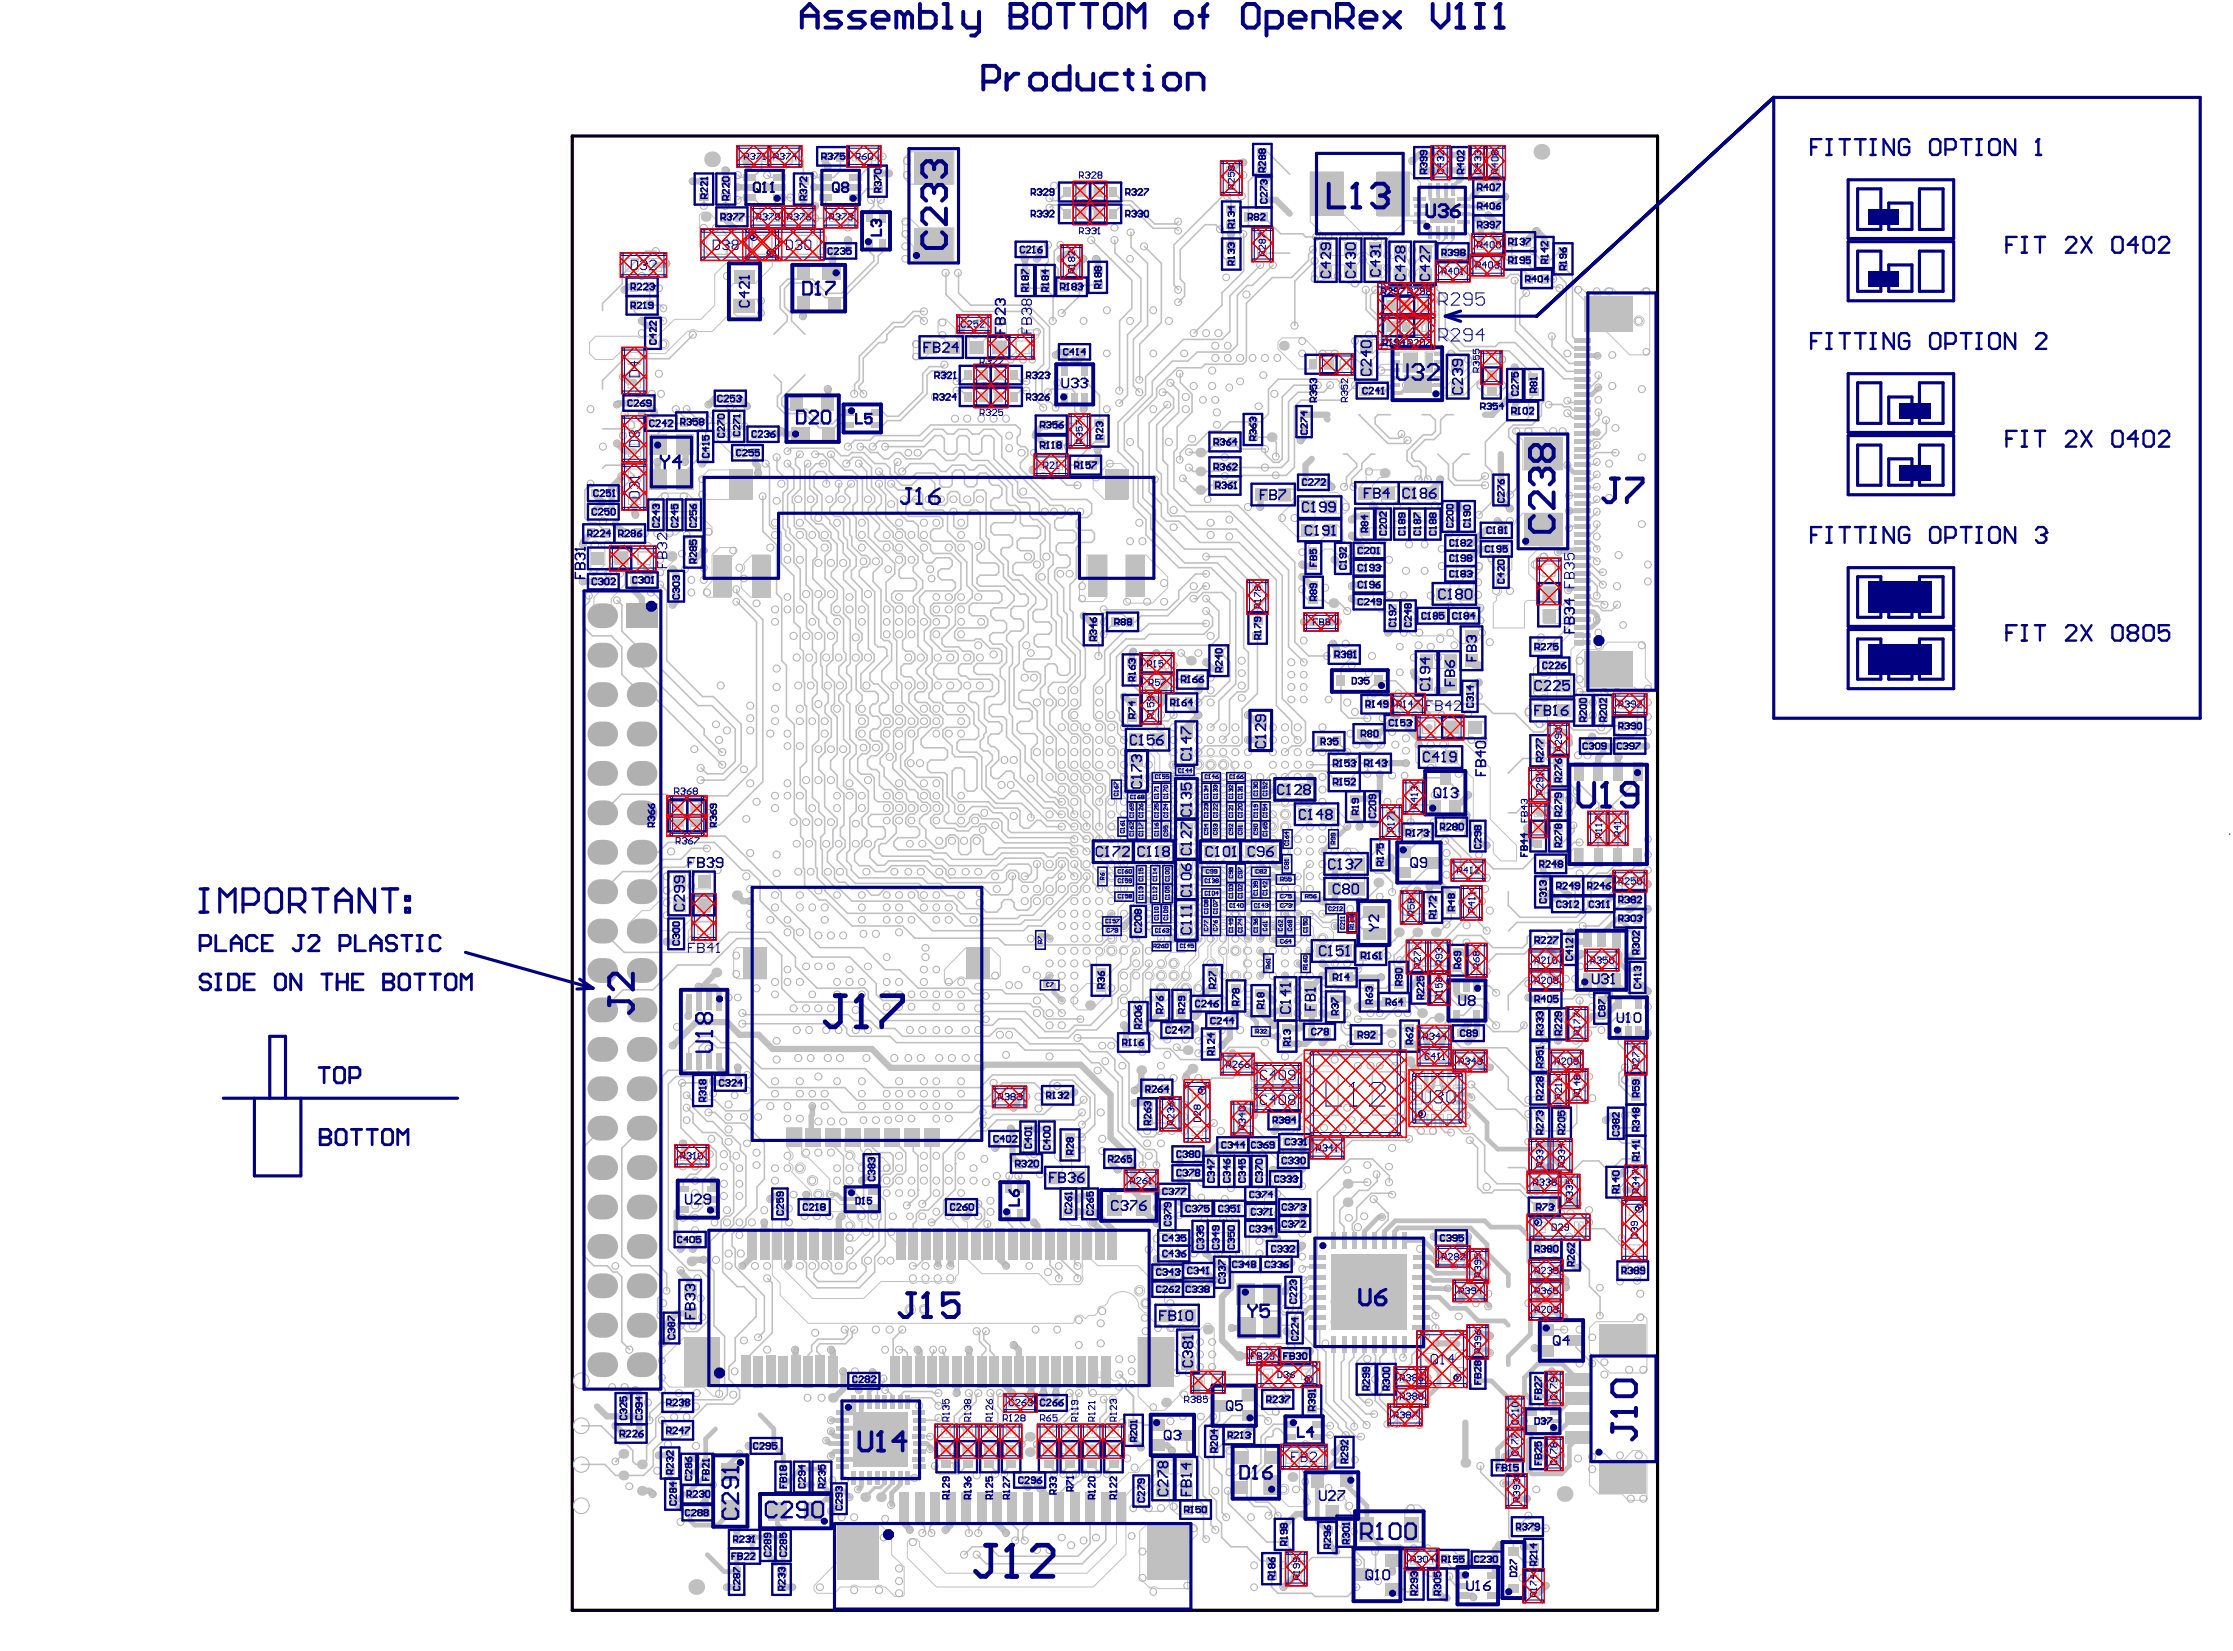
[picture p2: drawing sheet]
<svg xmlns="http://www.w3.org/2000/svg" width="240mm" height="177mm" viewBox="0 0 240 177" stroke-linecap="round" stroke-linejoin="round" font-family="sans-serif">
<path d="M61.4 14.6h116.4v158.1h-116.4z" fill="none" stroke="#000" stroke-width=".34"/>
<g fill="none" stroke="#f00" stroke-width=".11">
<path d="M79 15.6h7v2.3h-7zM79 15.8l2.2 2.1M80.8 15.6l-1.8 1.8M80.9 15.6l1.8 1.8M82.3 15.6v2.3M82.3 15.8l2.1 2.1M82.7 15.6v2.3M82.7 15.8l-2.1 2.1M84.1 15.6l-1.8 1.8M84.2 15.6l1.8 1.8M86 15.8l-2.1 2.1M90.8 15.6h3.7v2.3h-3.7z"/>
<path d="M90.8 15.8l2.1 2.1M92.6 15.6l-1.8 1.8M92.7 15.6l1.8 1.8M94.5 15.8l-2.1 2.1M115.1 19.5h3.6v4.6h-3.6zM115.1 19.7l2.1 2.1M116.9 19.5l-1.8 1.7M117 19.5l1.7 1.7M118.7 19.7l-2.1 2.1M130.9 17.3h2.3v3.6h-2.3zM130.9 18.8l2.1 2.1M131.5 17.3l1.7 1.7"/>
<path d="M132.7 17.3l-1.8 1.7M133.2 18.8l-2.1 2.1M153.5 15.6h2v3.7h-2zM153.5 17.2l2 2M154.1 15.6l1.4 1.4M155 15.6l-1.5 1.4M155.5 17.2l-2 2M157.5 15.6h4v3.7h-4zM157.5 17.2l2 2M158.1 15.6l1.4 1.4M159 15.6l-1.5 1.4M159.2 15.6v3.7"/>
<path d="M159.2 17.2l2.1 2.1M159.5 15.6v3.7M159.5 17.2l-2 2M159.8 15.6l1.7 1.8M161 15.6l-1.8 1.8M161.5 17.2l-2.1 2.1M66.5 27.1h5v2.7h-5zM66.5 27.7l2.1 2.1M66.7 37.3h2.7v4.9h-2.7zM66.7 38l2.7 2.7M67.8 27.1l-1.3 1.3M68 37.3l-1.3 1.3"/>
<path d="M68.1 37.3l1.3 1.3M68.1 27.1l2.7 2.7M69.4 38l-2.7 2.7M70 27.1l-2.7 2.7M70.2 27.1l1.3 1.3M71.5 27.7l-2.1 2.1M75.2 24.5h13.2v3.5h-13.2zM75.2 25.8l2.1 2.2M76 24.5l3.4 3.5M76.7 24.5l-1.5 1.6M78.1 24.5l3.4 3.5M78.8 24.5l-3.4 3.5"/>
<path d="M79.7 24.5v3.5M79.7 25.8l2.1 2.2M80.2 24.5l3.4 3.5M80.5 24.5l3.4 3.5M80.5 22.1h7v2.3h-7zM80.5 22.3l2.1 2.1M80.9 24.5l-3.4 3.5M81.2 24.5l-1.5 1.6M82.3 24.5l1.6 1.6M82.3 22.1l-1.8 1.8M82.4 22.1l1.8 1.8M82.6 24.5l3.4 3.5"/>
<path d="M83.1 24.5l-3.5 3.5M83.3 24.5l-3.4 3.5M83.9 22.1v2.3M83.9 24.5v3.5M83.9 25.8l-2.2 2.2M83.9 22.3l2.1 2.1M84.2 22.1v2.3M84.2 22.3l-2.1 2.1M84.7 24.5l3.4 3.5M85.5 24.5l-3.5 3.5M85.6 22.1l-1.7 1.8M85.8 22.1l1.7 1.8"/>
<path d="M86.8 24.5l1.6 1.6M87.5 22.3l-2.1 2.1M87.6 24.5l-3.4 3.5M88.3 22.1h3.7v2.3h-3.7zM88.3 22.3l2.1 2.1M88.4 25.8l-2.1 2.2M90.1 22.1l-1.8 1.8M90.2 22.1l1.8 1.8M92 22.3l-2.1 2.1M102.7 33.7h3.6v2h-3.6zM102.7 33.7l2.1 2M104 33.7l-1.3 1.5"/>
<path d="M104.5 39.1h3.6v4.6h-3.6zM104.5 39.3l2.1 2.1M104.9 33.7l1.4 1.5M105.9 35.9h5v2.7h-5zM105.9 36.5l2.2 2.1M106.2 33.7l-2 2M106.2 39.1l-1.7 1.7M106.4 39.1l1.7 1.7M107.3 35.9l-1.4 1.3M107.5 35.9l2.7 2.7M108.1 39.3l-2.1 2.1M109.4 35.9l-2.7 2.7"/>
<path d="M109.6 35.9l1.3 1.3M110.9 36.5l-2.1 2.1M113.8 26.3h2.3v3.6h-2.3zM113.8 27.8l2.1 2.1M114.4 26.3l1.7 1.7M115.1 21.8h3.6M115.1 22l2.1 2.1M115.5 26.3l-1.7 1.7M116.1 27.8l-2.1 2.1M116.9 21.8l-1.8 1.7M117 21.8l1.7 1.7M118.7 22l-2.1 2.1"/>
<path d="M134.3 24.4h2.3v3.7h-2.3zM134.3 26l2.1 2.1M134.8 24.4l1.8 1.8M136 24.4l-1.7 1.8M136.6 26l-2.1 2.1M141.6 37.9h3.6v2.4h-3.6zM141.6 38.1l2.1 2.2M143.3 37.9l-1.7 1.8M143.5 37.9l1.7 1.8M145.2 38.1l-2.1 2.2M147.8 30.4h6.1v7.1h-6.1zM147.8 33.7h6.1"/>
<path d="M147.8 35.4l2.1 2.1M147.8 34.1h6.1M147.8 32l2.1 2.1M148.3 33.7l3.7 3.8M148.3 30.4l3.7 3.7M149.2 33.7l-1.4 1.4M149.2 30.4l-1.4 1.4M149.9 30.4h3.6v7h-3.6zM149.9 33.9h3.6M149.9 35.3l2.1 2.1M149.9 31.8l2.1 2.1M150.4 33.7l3.5 3.5"/>
<path d="M150.4 30.4l3.5 3.5M150.6 33.9l2.9 2.9M150.6 30.4l2.9 3M150.7 33.9l-.8 .8M150.7 30.4l-.8 .9M151.3 33.7l-3.5 3.5M151.3 30.4l-3.5 3.5M152.5 33.7l1.4 1.4M152.5 30.4l1.4 1.4M152.7 33.9l.8 .8M152.7 30.4l.8 .9M152.8 33.9l-2.9 2.9"/>
<path d="M152.8 30.4l-2.9 3M153.4 33.7l-3.7 3.8M153.4 30.4l-3.7 3.7M153.5 35.3l-2.1 2.1M153.5 31.8l-2.1 2.1M153.9 35.4l-2.1 2.1M153.9 32l-2.1 2.1M154 28.1l2.1 2.1M155.8 27.9l-1.8 1.8M155.9 27.9l1.8 1.8M157.7 27.9h-3.7v2.3h3.7v-2.9h3.6v2.3h-3.6M157.7 27.5l2.1 2.1"/>
<path d="M157.7 28.1l-2.1 2.1M157.9 25.1h3.6v2.3h-3.6zM157.9 25.3l2.1 2.1M158.8 37.6h2.4v3.6h-2.4zM158.8 39.1l2.2 2.1M159.4 27.3l-1.7 1.7M159.4 37.6l1.8 1.7M159.6 27.3l1.7 1.7M159.6 25.1l-1.7 1.8M159.8 25.1l1.7 1.8M160.6 37.6l-1.8 1.7M161.2 39.1l-2.1 2.1"/>
<path d="M161.3 27.5l-2.1 2.1M161.5 25.3l-2.1 2.1M65.4 58.6h5v2.6h-5zM65.4 59.1l2.1 2.1M66.7 44.6h2.7v5h-2.7zM66.7 49.7h2.7v5h-2.7zM66.7 52.6l2.1 2.1M66.7 50.5l2.7 2.7M66.7 47.4l2.1 2.2M66.7 45.3l2.7 2.7M66.7 40.1l2.1 2.1M66.7 58.6l-1.3 1.3"/>
<path d="M67 58.6l2.6 2.6M68 49.7l-1.3 1.3M68 44.6l-1.3 1.3M68.1 49.7l1.3 1.3M68.1 44.6l1.3 1.3M68.8 58.6l-2.6 2.6M69.1 58.6l1.3 1.3M69.4 52.6l-2.1 2.1M69.4 50.5l-2.7 2.7M69.4 47.4l-2.1 2.2M69.4 45.3l-2.7 2.7M69.4 40.1l-2.1 2.1"/>
<path d="M70.4 59.1l-2.1 2.1M104.5 41.4h3.6M104.5 41.6l2.1 2.1M106.2 41.4l-1.7 1.8M106.4 41.4l1.7 1.8M108.1 41.6l-2.1 2.1M110.9 48.7h3.7v2.4h-3.7zM110.9 49l2.1 2.1M112.7 48.7l-1.8 1.8M112.8 48.7l1.8 1.8M114.6 44.4h2.3v3.7h-2.3zM114.6 46l2.1 2.1"/>
<path d="M114.6 49l-2.1 2.1M115.2 44.4l1.7 1.8M116.4 44.4l-1.8 1.8M116.9 46l-2.1 2.1M164.8 59.9h2.7v5h-2.7zM166.1 59.9l-1.3 1.3M166.2 59.9l1.3 1.3M122.3 74h2.3v3.7h-2.3v-7.7h3.6v4.4h-3.6M122.3 75.6l2.1 2.1M122.3 72.1h3.6M122.3 72.3l2.1 2.1M122.3 72.3h3.6"/>
<path d="M122.3 70.2l2.1 2.1M122.8 74l1.8 1.8M124 74l-1.7 1.8M124 72.1l-1.7 1.7M124 70l-1.7 1.8M124.2 72.1l1.7 1.7M124.2 70l1.7 1.8M124.6 75.6l-2.1 2.1M125.9 72.3l-2.1 2.1M125.9 70.2l-2.1 2.1M133.7 63.8l2.2 2.1M133.7 62.2h2.4v3.7h-2.4z"/>
<path d="M134.3 62.2l1.8 1.8M135.5 62.2l-1.8 1.8M136.1 63.8l-2.1 2.1M139.9 65.7h3.6v2h-3.6zM140 65.7l2 2M141.3 65.7l-1.4 1.4M142.1 65.7l1.4 1.4M143.4 65.7l-2 2M149.2 74.6l2.1 2.1M151 74.4l-1.8 1.7M151.1 74.4l1.8 1.7M152 76.7v2.7h5v-2.7h-7.8v-2.3h3.7v2.3"/>
<path d="M152 77.3l2.2 2.1M152.9 74.6l-2.1 2.1M153.3 76.7l-1.3 1.3M153.6 76.7l2.7 2.7M155.5 76.7l-2.7 2.7M155.7 76.7l1.3 1.3M157 77.3l-2.1 2.1M164.8 62.8l2.2 2.1M164.8 60.6l2.7 2.7M166 77.5h2.3v3.7h-2.3zM166 79.1l2.1 2.1M166.6 77.5l1.7 1.8"/>
<path d="M167.5 62.8l-2.1 2.1M167.5 60.6l-2.7 2.7M167.8 77.5l-1.8 1.8M168.3 79.1l-2.1 2.1M173 74.4h3.7v2.3h-3.7zM173 74.6l2.1 2.1M174.8 74.4l-1.8 1.7M174.9 74.4l1.8 1.7M176.7 74.6l-2.1 2.1M71.5 87.4h4.4M71.5 85.4h4.4v4.3h-4.4zM71.5 87.7h4.4"/>
<path d="M71.5 85.6l2.1 2.1M71.5 87.6l2.1 2.1M71.9 85.4l-.4 .3M71.9 87.4l-.4 .3M73.4 85.4l2.3 2.3M73.4 87.4l2.3 2.3M74 85.4l-2.4 2.3M74 87.4l-2.4 2.3M74.2 95.9h2.6v4.9h-2.6zM74.2 98.7l2.1 2.1M74.2 96.6l2.6 2.7M75.5 95.9l-1.3 1.3"/>
<path d="M75.5 85.4l.4 .3M75.5 87.4l.4 .3M75.5 95.9l1.3 1.3M75.9 85.6l-2.1 2.1M75.9 87.6l-2.1 2.1M76.8 98.7l-2.1 2.1M76.8 96.6l-2.6 2.7M144.5 97.9h1.1v2.2h-1.1zM144.5 98l1.1 1.2M145.6 98l-1.1 1.2M148 86.3h2.4v3.7h-2.4zM148 87.9l2.1 2.1"/>
<path d="M148.6 86.3l1.8 1.8M149.8 86.3l-1.8 1.8M150.2 95.5h2.3v3.7h-2.3zM150.2 97l2.1 2.2M150.4 87.9l-2.1 2.1M150.5 83.7h2.4v3.7h-2.4zM150.5 85.2l2.1 2.2M150.8 95.5l1.7 1.8M151.1 83.7l1.8 1.8M152 95.5l-1.8 1.8M152.3 83.7l-1.8 1.8M152.5 97l-2.1 2.2"/>
<path d="M152.9 85.2l-2.1 2.2M155.7 92.2h3.6v2.3h-3.6zM155.7 92.4l2.1 2.1M156.7 95h2.3v3.7h-2.3zM156.7 96.6l2.1 2.1M157.3 95l1.7 1.8M157.4 92.2l-1.7 1.8M157.6 92.2l1.7 1.8M158.5 95l-1.8 1.8M159 96.6l-2.1 2.1M159.3 92.4l-2.1 2.1M164 86.2h2v3.7h-2z"/>
<path d="M164 82.4h2.3v3.6h-2.3zM164 87.7l2 2M164 83.9l2.1 2.1M164.6 86.2l1.4 1.4M164.6 82.4l1.7 1.7M165.4 86.2l-1.4 1.4M165.8 82.4l-1.8 1.7M166 87.7l-2 2M166.3 83.9l-2.1 2.1M170.3 87h4.3v3.7h-4.3zM170.3 88.6l2.1 2.1M170.9 87l1.8 1.8"/>
<path d="M172.1 87l-1.8 1.8M172.3 87v3.7M172.3 88.6l2.1 2.1M172.7 87v3.7M172.7 88.6l-2.2 2.1M172.9 87l1.7 1.8M173 93.4h3.7v2.3h-3.7zM173 93.6l2.1 2.1M174.1 87l-1.8 1.8M174.6 88.6l-2.1 2.1M174.8 93.4l-1.8 1.7M174.9 93.4l1.8 1.7"/>
<path d="M176.7 93.6l-2.1 2.1M106.5 116.5h3.6v2.3h-3.6zM106.5 116.7l2.1 2.1M108.2 116.5l-1.7 1.8M108.4 116.5l1.7 1.8M110.1 116.7l-2.1 2.1M124.4 117.6h2.3v3.7h-2.3zM124.4 119.2l2.1 2.1M125 117.6l1.7 1.8M126.2 117.6l-1.8 1.8M126.7 119.2l-2.1 2.1M127 115.8h2.8v6.7h-2.8z"/>
<path d="M127 118.3l2.8 2.8M127 116.2l2.8 2.7M128 115.8l-1 1M128.8 115.8l1 1M129.8 118.3l-2.8 2.8M129.8 116.2l-2.8 2.7M130.9 113.2l2.1 2.1M132.1 118.1h2.3v3.7h-2.3zM132.1 119.7l2.1 2.1M132.6 118.1l1.8 1.8M132.7 113l-1.8 1.8M132.8 113l1.7 1.8"/>
<path d="M133.8 118.1l-1.7 1.8M134.4 119.7l-2.1 2.1M134.5 114h5.1v5.3h-5.1v-6.3h-3.6v2.3h3.6l1.4-1.3M134.5 116.7h5.1M134.5 114.5l2.2 2.2M134.5 117.2l2.2 2.1M134.5 113.2l-2.1 2.1M135.9 116.7l-1.4 1.3M136.2 114l2.6 2.7M136.2 116.7l2.6 2.6M138 114l-2.6 2.7M138 116.7l-2.6 2.6"/>
<path d="M138.3 114l1.3 1.3M138.3 116.7l1.3 1.3M139.6 114.5l-2.1 2.2M139.6 117.2l-2.1 2.1M139.9 112.6h11v9.4h-11zM139.9 119.9l2.1 2.1M139.9 117.8l4.2 4.2M139.9 115.6l6.4 6.4M139.9 113.5l8.5 8.5M141.1 112.6l9.4 9.4M141.2 112.6l-1.3 1.3M143.3 112.6l7.6 7.7"/>
<path d="M143.3 112.6l-3.4 3.4M145.4 112.6l5.5 5.5M145.4 112.6l-5.5 5.5M147.5 112.6l3.4 3.4M147.5 112.6l-7.6 7.7M149.6 112.6l1.3 1.3M149.6 112.6l-9.3 9.4M150.9 119.9l-2.2 2.1M150.9 117.8l-4.3 4.2M150.9 115.6l-6.4 6.4M150.9 113.5l-8.5 8.5M150.9 102.4l2.1 2.1"/>
<path d="M151.1 104.5l2.1-2.1 2.1 2.1M151.2 114.8h6v6h-6zM151.2 118.7l2.1 2.1M151.2 116.6l4.2 4.2M151.4 114.8l5.8 5.8M151.4 100.8l1.8 1.8 1.8-1.8M152 110h3.7v4.3h-3.7zM152 112.3h3.7M152 110.2l2.2 2.1M152.2 112.3l2 2M152.6 100.8l-1.7 1.8M152.8 114.8l-1.6 1.6"/>
<path d="M153.2 100.8v7h2.3v-7h-4.6v3.7h4.6M153.2 104.1h2.3M153.2 105.7l2.1 2.1M153.5 112.3l-1.5 1.4M153.5 114.8l3.7 3.7M153.8 100.8l1.7 1.8M153.8 104.1l1.7 1.8M153.8 110l-1.8 1.8M153.9 110l1.8 1.8M154.3 112.3l1.4 1.4M154.9 114.8l-3.7 3.7M155 104.1l-1.8 1.8"/>
<path d="M155.5 105.7l-2.1 2.1M155.5 102.4l-2.1 2.1M155.6 112.3l-2 2M155.6 114.8l1.6 1.6M155.7 110.2l-2.1 2.1M155.8 112.9l2.2 2.1M155.8 112.6h3.7v2.4h-3.7zM157 114.8l-5.8 5.8M157.2 101.2h2.3v3.6h-2.3zM157.2 102.7l2.1 2.1M157.2 118.7l-2.1 2.1M157.2 116.6l-4.2 4.2"/>
<path d="M157.6 112.6l-1.8 1.8M157.7 112.6l1.8 1.8M157.7 101.2l1.8 1.7M159 101.2l-1.8 1.7M159.5 112.9l-2.1 2.1M159.5 102.7l-2.1 2.1M164 101.8h3.7v4.5h-3.7zM164 104.1h3.7M164 102l2.1 2.1M164 104h3.7M164 104.2l2.1 2.1M165.8 101.8l-1.8 1.8"/>
<path d="M165.8 104l-1.8 1.8M165.9 101.8l1.8 1.8M165.9 104l1.8 1.8M166 116.5l2.1 2.1M166.2 115v-2.4h3.6v2.4h-3.8v3.6h2.3v-3.6M166.2 112.9l2.1 2.1M166.6 115l1.7 1.7M167.7 102l-2.1 2.1M167.7 104.2l-2.1 2.1M167.8 115l-1.8 1.7M167.9 112.6l-1.7 1.8M168 109.6l2.1 2.1"/>
<path d="M168 108h2.3v3.7h-2.3zM168 114.6h2.3v3.7h-2.3zM168 116.2l2.1 2.1M168 112.6l1.8 1.8M168.3 116.5l-2.1 2.1M168.6 114.6l1.7 1.8M168.6 108l1.7 1.8M169.8 114.6l-1.8 1.8M169.8 108l-1.8 1.8M169.8 112.9l-2.1 2.1M170 101.8h3.7v2.3h-3.7zM170 102l2.1 2.1"/>
<path d="M170.3 116.2l-2.1 2.1M170.3 109.6l-2.1 2.1M171.8 101.8l-1.8 1.8M171.9 101.8l1.8 1.8M173.7 102l-2.1 2.1M174.3 111.7h2.4v3.6h-2.4zM174.3 113.2l2.1 2.1M174.9 111.7l1.8 1.7M176.1 111.7l-1.8 1.7M176.7 113.2l-2.1 2.1M72.4 122.8h3.6v2.4h-3.6zM72.4 123l2.1 2.2"/>
<path d="M74.1 122.8l-1.7 1.8M74.3 122.8l1.7 1.8M76 123l-2.1 2.2M120.6 125.5h3.6v2.3h-3.6zM120.6 125.7l2.1 2.1M122.4 125.5l-1.8 1.7M122.5 125.5l1.7 1.7M124.2 125.7l-2.1 2.1M127 120.4l2.1 2.1M129.8 120.4l-2.1 2.1M140.5 122v2.3h3.7v-2.3M140.5 122.2l2.2 2.1"/>
<path d="M142.3 122l-1.8 1.7M142.4 122l1.8 1.7M144.2 122.2l-2.1 2.1M154 133.6h3.7v2.3h-3.7zM154 133.8l2.1 2.1M155.8 133.6l-1.8 1.8M155.8 137.3h3.7v2.3h-3.7zM155.8 137.5l2.2 2.1M155.9 133.6l1.8 1.8M157.4 134h2.3v3.6h-2.3zM157.4 135.5l2.1 2.1M157.6 137.3l-1.8 1.8"/>
<path d="M157.7 133.8l-2.1 2.1M157.7 137.3l1.8 1.8M157.9 134l1.8 1.7M159.1 134l-1.7 1.7M159.5 137.5l-2.1 2.1M159.7 135.5l-2.1 2.1M163.8 125.6h3.7v2.3h-3.7zM163.8 130.2h6.7v2.8h-6.7zM163.8 130.9l2.1 2.1M163.8 125.8l2.1 2.1M164 122.2h4.7v3.6h-4.7zM164 135.1h3.7v6.5h-3.7z"/>
<path d="M164 137.3h3.7M164 139.6h3.7M164 137.5l2.1 2.1M164 123.7l2.1 2.1M164 137.5h3.7M164 135.3l2.1 2.2M164 139.3h3.7M164 139.5l2.1 2.1M164.2 125.8l2.1-2.1 2.1 2.1M164.6 122.2l1.7 1.7 1.8-1.7M164.8 130.2l-1 1M165.3 130.2l2.7 2.8"/>
<path d="M165.6 125.6l-1.8 1.8M165.7 125.6l1.8 1.8M165.8 137.3l-1.8 1.8M165.8 122.2l-1.8 1.7M165.8 135.1l-1.8 1.8M165.8 139.3l-1.8 1.8M165.9 137.3l1.8 1.8M165.9 135.1l1.8 1.8M165.9 139.3l1.8 1.8M166.3 122.2v3.6M166.9 122.2l1.8 1.7M167 130.2l-2.8 2.8"/>
<path d="M167.2 126h2.3v3.6h-2.3zM167.2 127.5l2.1 2.1M167.4 130.2l2.8 2.8M167.5 125.8l-2.1 2.1M167.7 137.5l-2.1 2.1M167.7 135.3l-2.1 2.2M167.7 139.5l-2.1 2.1M167.8 126l1.7 1.7M168.7 123.7l-2.1 2.1M168.9 126l-1.7 1.7M169.1 130.2l-2.8 2.8M169.5 127.5l-2.1 2.1"/>
<path d="M169.5 130.2l1 1M170.5 130.9l-2.1 2.1M174 128.5h2.7v6.7h-2.7zM174 133.1l2.1 2.1M174 131l2.7 2.7M174 128.8l2.7 2.8M174.3 125h2.4v3.6h-2.4zM174.3 126.5l2.1 2.1M174.9 125l1.8 1.7M174.9 128.5l-.9 1M175.7 128.5l1 1M176.1 125l-1.8 1.7"/>
<path d="M176.7 126.5l-2.1 2.1M176.7 133.1l-2.1 2.1M176.7 131l-2.7 2.7M176.7 128.8l-2.7 2.8M100.3 152.8h9.3v3.6h-9.3zM100.3 154.3l2.1 2.1M100.5 156.4l2.2-2.1 2.1 2.1M100.9 152.8l1.8 1.7 1.7-1.7M102.1 152.8l-1.8 1.7M102.7 152.8v3.6M102.9 156.4l2.1-2.1 2.1 2.1M103.2 152.8l1.8 1.7 1.7-1.7"/>
<path d="M105 152.8v3.6M105.2 156.4l2.1-2.1 2.1 2.1M105.5 152.8l1.8 1.7 1.8-1.7M107.3 152.8v3.6M107.6 149.5h3.7v2h-3.7zM107.7 149.5l2.1 2M107.9 152.8l1.7 1.7M109.1 149.5l-1.5 1.4M109.6 154.3l-2.1 2.1M109.8 149.5l1.5 1.4M111.2 149.5l-2 2M111.3 152.8h9.3v3.6h-9.3z"/>
<path d="M111.3 154.3l2.1 2.1M111.5 156.4l2.1-2.1 2.1 2.1M111.9 152.8l1.7 1.7 1.8-1.7M113 152.8l-1.7 1.7M113.6 152.8v3.6M113.8 156.4l2.2-2.1 2.1 2.1M114.2 152.8l1.8 1.7 1.7-1.7M116 152.8v3.6M116.2 156.4l2.1-2.1 2.1 2.1M116.5 152.8l1.8 1.7 1.7-1.7M118.3 152.8v3.6M118.8 152.8l1.8 1.7"/>
<path d="M120.6 154.3l-2.1 2.1M127.7 147.1h3.7v2.3h-3.7zM127.7 147.3l2.2 2.1M129.5 147.1l-1.8 1.8M129.6 147.1l1.8 1.8M131.4 147.3l-2.1 2.1M133.7 144.4h3.7v2h-3.7zM133.9 144.4l2 2M134.8 146.1h6.8v2.7h-6.8zM134.8 146.7l2.2 2.1M135.2 144.4l-1.5 1.5M135.9 146.1l-1.1 1"/>
<path d="M136 144.4l1.4 1.5M136.3 146.1l2.8 2.7M137.3 144.4l-2 2M137.4 154.9h5v2.7h-5zM137.4 155.5l2.1 2.1M138 146.1l-2.8 2.7M138.4 146.1l2.8 2.7M138.7 154.9l-1.3 1.3M138.9 154.9l2.7 2.7M140.1 146.1l-2.8 2.7M140.5 146.1l1.1 1M140.8 154.9l-2.6 2.7"/>
<path d="M141.1 154.9l1.3 1.3M141.6 146.7l-2.2 2.1M142.4 155.5l-2.1 2.1M148.9 150.6h3.6v2.3h-3.6zM148.9 150.8l2.1 2.1M149.5 146.6h3.7v4.3h-3.7zM149.5 148.6h3.7M149.5 148.8l2.2 2.1M149.5 149h3.7M149.5 146.8l2.2 2.2M150.6 150.6l-1.7 1.8M150.8 150.6l1.7 1.8"/>
<path d="M151.3 148.6l-1.8 1.8M151.3 146.6l-1.8 1.8M151.4 148.6l1.8 1.8M151.4 146.6l1.8 1.8M152 142.7h5.4v6.1h-5.4zM152 146.7l2.1 2.1M152 144.6l4.2 4.2M152.2 142.7l5.2 5.2M152.5 150.8l-2.1 2.1M152.9 142.7l-.9 1M153.2 146.8l-2.1 2.2M154.4 142.7l3 3.1"/>
<path d="M155 142.7l-3 3.1M156.5 142.7l.9 1M157.2 142.7l-5.2 5.2M157.4 142.1h2.3v3.7h-2.3zM157.4 143.7l2.1 2.1M157.4 144.6l-6.3 6.3M157.4 146.7l-2.1 2.1M157.9 142.1l1.8 1.8M159.1 142.1l-1.7 1.8M159.7 143.7l-2.1 2.1M161.5 149.8h2v7h-2zM161.5 158.1h2.3v3.7h-2.3z"/>
<path d="M161.5 159.7l2.1 2.1M161.5 153.4h2M161.5 151.3l2 2M161.5 153.1h2M161.5 154.7l2 2M162.1 158.1l1.7 1.8M162.1 149.8l1.4 1.4M162.1 153.1l1.4 1.4M162.9 149.8l-1.4 1.4M162.9 153.1l-1.4 1.4M163.3 158.1l-1.8 1.8M163.5 151.3l-2 2"/>
<path d="M163.5 154.7l-2 2M163.8 159.7l-2.1 2.1M165.7 147.1h2v3.7h-2zM165.7 154.1h2v3.7h-2zM165.7 148.7l2 2M165.7 155.6l2 2M166.2 147.1l1.5 1.4M166.2 154.1l1.5 1.4M167.1 147.1l-1.4 1.4M167.1 154.1l-1.4 1.4M167.7 148.7l-2 2M167.7 155.6l-2 2"/>
<path d="M137.9 166.4h2.3v3.7h-2.3zM137.9 168l2.1 2.1M138.5 166.4l1.7 1.8M139.7 166.4l-1.8 1.8M140.2 168l-2.1 2.1M150.7 166.1h3.7v2.3h-3.7zM150.7 166.3l2.1 2.1M152.5 166.1l-1.8 1.8M152.6 166.1l1.8 1.8M154.4 166.3l-2.2 2.1M163.4 168.2h2.3v3.7h-2.3zM163.4 169.8l2.1 2.1"/>
<path d="M163.9 168.2l1.8 1.8M165.1 168.2l-1.7 1.8M165.7 169.8l-2.1 2.1"/>
</g>
<g fill="none" stroke="#c0c0c0" stroke-width=".11">
<path d="M97.6 16.3h4.7v3.4h-4.7l-.6-.6v-2.2zM140.5 18.4h3.6v4.5l1.9 2h1.4l.8 .9v1.6h-1.3l-.4-.3h-.6l-.4 .3h-3.9v-1.3l.3-.3v-.7l-1.4-1.3zM147.9 18.4h3.3l1.2 1.2v3.5l-.1 .1h-4.4l-.2-.2v-4.4zM63.9 36.1h4.5a.57 .57 0 0 0 .9 0h1.2l1.9-1.8h2.8l1.5-1.6v-3.3l1.1-1.1h1.8l1.1-1v-2.1h2.1v3.4l-1.8 1.8h-2.3l-.7 .7v2.8l-1.6 1.7h-1.6a.53 .53 0 0 0-.9 0h-.2l-2.3 2.3h-1.9l-.5-.5h-2.1l-1.2 1.2h-1.8l-.7-.7v-1.2zM75.4 22.8h.6l.8 .8v.5l1.2 1.1v2.1h-2.1l-.9-.9v-3.3zM78.7 32.1h3l.1 .2v1.4l-.1 .2h-2.7l-.3-.3zM85.5 25.2h2.8l.4 .4v1.3l-.4 .4h-2.8zM97.2 23.4h.4l1 1h3.7v3.5h-4.3v-1.5l-1.2-1.2v-1.4zM98.1 36.6h2.4v1.3h-.8l-.7 .7h-.9l-.1-.2v-1.7zM100.8 34.3h.7l1 1v.8l.5 .5v1.3h-1.5v-1.3l-.9-.9v-1.3zM104.8 34.3h1l.5 .5v1.3l-.2 .1h-.3l-.3 .4v1.3h-1.5v-1.8l.8-.8zM107 34.3h.6l.4 .3v3.3h-1.5v-1.3l.1-.2v-1.8z"/>
<path d="M108.9 36.6l.6-.5a.59 .59 0 0 0 .7-.5l.1-.2h1.1v.7l-.5 .5v.8l-.4 .5h-.9l-.7 .7h-.5v-.4l.5-.4zM137.5 36.2h2.4l1.3 1.4v1.9l-.1 .1h-1.9l-2.1-2.2v-.7zM141.6 28.4h3.9l.5-.5h.4l.5 .5h2v.9l-1 .9h-1.9l-.5 .5h-.3a3.5 3.5 0 0 0-3.9-.5h-.4l-.2-.1v-.8zM141.7 37.6h1.7l.1 .2v.3l-.5 .5v1h-.9v-1l-.5-.5v-.3zM143.8 38.6h1.7l.4 .3h1l1.1-1.1h4v2.1h-1.5v-.8h-2.3l-.1 .1a.62 .62 0 0 0-.2 1.1h1.5l.1 .1v.2l-.3 .3h-1.8l-.5 .5v1h-1v-1.5l-.4-.3h-.8l-1-1v-.9zM145.4 36.1h.5l.3 .3h1.9l.6 .7v.3h-1l-.5 .5h-1.3l-.7-.6v-1.1zM149.5 28.8h1.4l.3 .3h.7l.3-.3h1.3v1.4l-.4 .5h-3l-.6-.5zM150.8 23.7h1.5l.6 .2 .4 .5 .2 .5h.9v.8l-.9 .9v1.1h-1.3l-.5 .5h-.3l-.5-.5h-2.2l-.2-.1v-1.7zM152.9 37.8h1.8v2.9h-.8v-.6l-.2-.2h-.8zM155.4 37.8h.6l.5 .4h1l.4 .4v.5l-.9 .8h-1.3l-.3-.3zM158.8 38.1h2.4l.3 .3v.3l-.3 .4h-2.4l-.3-.4v-.3zM169.1 30.7h.4l.7 .7h.6a.55 .55 0 0 0 .5 .4 .55 .55 0 0 0 .6-.4l.4-.5h.7l.5 .5h2.3l.5-.5h.5l.2 .2v6.7l-.3 .3h-1.9l-2.5-2.5h-2.3v-3.3l-1-1v-.4z"/>
<path d="M63.5 58.2h.7l.7 .7v1.7l-.9 .8h-.5l-.1-.2v-2.8zM65.9 59.2h1.5v1.9l-.4 .3v1.3l-1.4 1.5v2.4l-.4 .3h-1.2l-.3-.3v-2.5l1.4-1.4v-1.6l.8-.9zM68.5 59.2h3.9l.1 .2v.5l-1.3 1.3v.4l-.1 .1h-.4l-1.2-1.1h-1.1v-1.2zM69.9 55.6h5.5l1 .9v.7l-.2 .2h-.5l-.5-.5-1.5-.1-.7 .1-.5 .5h-1l-.8-.9h-.8zM69.9 54l1.2-1.1h2.6l1.2 1.1v.9h-5zM75 51.4l1-1h4.7v3.2h-5.3l-.4-.4zM76.8 46h2.5l.4-.2h1.5l.3 .2v1.1h-.8l-.9 .8v1.2h-.9l-2.1-2zM77 43.6h1.7l.8 .8v1h-3.6l-.2-.2v-.3zM77.2 58.7h1.7v.7l-.5 .5v4.2h-2.5l-.4-.4v-.5l.9-.8v-2.9zM80.7 59.5h1.8v4.6h-2l-1-1.1v-1.6a.55 .55 0 0 0 .3-.9zM116.6 59.5h2.1v4.6l-.4 .4h-2.2l-.3-.3v-1.5l.8-.8zM117.3 51.1h.3l1.3-1.4h1.4l.6 .7v3.2h-2.4l-1.2-1.2z"/>
<path d="M120.8 59.5h2.1l2.4 2.4v1.1l-1.7 1.7h-2.7l-.1-.2zM137.2 52.4h1.3l.1 .1h3.7l.3 .3h.9l1.2 1.2v.6l-.4 .5h-2.1v-1.4l-.5-.4h-2.8l-.4 .4h-1.3zM137.4 55.2l1.5-1.5h2.2v3.8h-2l-1.7-1.6zM142.1 56.2h1.3l.7 .7v1l1.3 1.3v.5l.3 .3h.5l.3 .4v1h-.8l-1-1v-.5l-.3-.4h-.9l-.6-.6h-.8l-.7 .6h-1v-.9l.5-.5h.7l.5-.6zM145.9 56.6h8.4l.8-.8h2.7v1.1l-.4 .4h-.6l-.5 .5v4.1l-.8 .8v1.8l1.1 1.1v.9h-.7l-.1-.2v-.4l-.7-.7h-1.4l-.4 .3v1h-.9l-.9-.9h-3.6l-.6-.7v-6.1l-1.4-1.4zM146.7 50.4h2l.2 .2v.3l-.4 .3h-.5l-.8 .9v1.5h-1.5v-1.2l.8-.9v-.9zM148.2 52.2h3.7v1.4l.5 .4h1.8l.2 .2v1.4l-.4 .3h-4.3l-.2-.2v-.6l-1.3-1.4zM155.7 40.9h1.2l1.1-1.2h2.5v1h-1.8l-1.7 1.7h-2.3l-.2-.2v-.1zM158.7 41.1h.3l.3 .3h1.4l.3-.3h.3l.2 .1v.4l-.8 .8h-1.4l-.8-.8v-.4zM160.9 58.4h.9v2.3l-.3 .4h-1l-.8-.9v-.3l.3-.4h.7l.2-.1zM162.5 46l.2-.1h2.8l1 1h1v3.5h-4.1v-3.2l-.9-.8zM163.4 55.1h4.1v3.3l-.1 .2h-2.1l-1.3 1.3v1.7l1.3 1.3h1.5v1.5h-3l-.3 .3v2.7h-3.3v-2.7l.3-.3v-.5a.55 .55 0 0 0 .6-.5 .55 .55 0 0 0-.6-.6v-1.1h1l.7-.6v-4.7a.55 .55 0 0 0 .4-.5z"/>
<path d="M165.3 59.4h.4l1.1 1.2v1.1l-.1 .2h-1.2l-1-1v-.7zM120.9 76.5h1v.2l.7 .7h1l.5 .4a.56 .56 0 0 0 .1 .6 .56 .56 0 0 0 .6 .2l.3 .3v1.3l.3 .3a.49 .49 0 0 0 .2 .6v.4a.71 .71 0 0 0 0 1l.5 .5v.7h-1.4v-.7l-.3-.3v-1.7l-.8-.8v-1.3l-.7-.7h-1.3l-.7-.7zM121.2 78.7h1.3v1.3l1.4 1.3v2l-.4 .3h-.5v-1.1l-.3-.3h-1.4l-.1-.1zM150.5 66.4h1.2l.7 .6h1.1l.5-.4v-1.1h1v1.1l.4 .3 .1 .1h1.4l.5-.4v-1.4l-.9-.8v-1.9l.5-.5v-.9h.7l.6-.7h.5l.2 .2v.5l-1 .9v2.2l1 1v.3l-.8 .9v.5l.8 .8v.5l-.8 .9h-1.5l-.9-.9h-.8a.53 .53 0 0 0-.9 0h-2.6l-.3-.4a.5 .5 0 0 0-.6-.5l-.1-.1zM151.9 79.9h.6l.7 .6h.8v2l-.1 .2h-1l-1-1zM152.4 70.2h3.8v1.5h-3.8zM152.5 76.4h2.4v.5l-.4 .3h-.3l-.2 .2v1.3h-1.5zM155 77.4h1.5v1.6l3.4 3.4v5.5l2.8 2.8v1.6h-1.7l-.8-.8v-1.1l-1-1.1h-1.2v-5.8l-1.7-1.6h-1.3v-1.5a.56 .56 0 0 0 .4-.5 .56 .56 0 0 0-.4-.6zM157.5 77.4h1.5l.3 .3v2h-1.6l-.2-.2zM164.2 75.5h1.8v1.9l-.7 .6h-.3l-1.3-1.3v-.7zM165.3 70.9h1v1.6l-.3 .4v2.3h-.7l-.8-.8v-2.7zM165.5 65.4h1.7l.6-.7h.5v1.9l-.3 .3h-2.4l-.1-.2z"/>
<path d="M168.5 67.9h1.3v1.3h-.8l-.5 .5v7.2h-1.5v-6.2l.5-.5v-1.3zM169.8 69.7h1.5a.49 .49 0 0 0 .7-.4l.5-.4h3.7l.3 .3v3.5l.6 .7v.6l-.1 .2h-1.2l-.5-.5h-5.6l-.6-.5v-2.8zM68.9 97.7h.8l1.4-1.4h5.1v1.5h-1.3l-2 2h-1.8l-1.1 1h-1.9l-.7-.6v-1zM71.4 93.7h2l.1 .1v1.5h-1.3l-.5 .6h-.3l-.2-.2v-1.9zM73.8 93.5l.2-.1h1.7l.5 .4v1.5h-2l-.4-.3zM74.9 98.8h1.5v2l-.4 .4h-2l-.2-.2v-1.2zM117.8 90.7h1.1v1.1l1.5 1.4v1.5l-.5 .5v.3l.5 .5v.5h-.6l-.3-.3a2.47 2.47 0 0 1-1-1.1l-.6-.4v-.5h.7l.3 .3h.1a.54 .54 0 0 0 .8-.3 .54 .54 0 0 0-.4-.7l-1.5-1.5h-.1zM118.9 88.5l.5-.5h1.4l.1 .2h5l.2 .1v.4l-.2 .1h-4.9l-.3-.3h-.5l-.5 .5h-.5l-.3-.2zM119.4 84h1l1.3 1.4v.6l.4 .3h.5l1.2-1.1h1.6l.7 .6v.5l-.5 .6h-1.8l-.3-.3h-.5l-.2 .3h-1.6v-1.3l-1.1-1.1h-.7zM119.4 99.5h.5a.8 .8 0 0 0 .9 .4l.7-.7h1.1v1h-.4a.56 .56 0 0 0-.7 .2 .56 .56 0 0 0 0 .7l-.5 .5a.54 .54 0 0 0-.8 0 .54 .54 0 0 0 .1 .8v.8l-1.7 1.6h-1v-2.1l.2-.2a.57 .57 0 0 0 .6-.2 .57 .57 0 0 0 0-.6l.6-.6a.54 .54 0 0 0 .7-.2 .54 .54 0 0 0-.3-.7zM119.5 84.9h.5l.9 .8v1.2l.3 .3h.5v.6h-1.2l-.7-.8v-.8a.67 .67 0 0 0-.3-.7zM120.2 88.8h.5a1.27 1.27 0 0 0 1 .4v7.6l-.4 .5v.5l-1.2 1.2-.2 .2h-.5v-.5l.5-.5v-.7l.9-.8v-.8l-.2-.2v-.7l.2-.2v-1.8l-.9-.8v-3.1z"/>
<path d="M121.3 83.2h1.3v.4l.4 .4h2.9l.3 .3v.6l-.2 .1h-.3l-.2-.1h-1.9l-.9 .9h-.6v-.6l-.8-.8zM122.1 94h3.8v.3l-.3 .4h-.9l-.3 .3v.6l-.1 .1h-2.2zM122.1 89.2h.8l.2 .1h.3l.2-.1h.8v.5l-1.1 1.1v1.2l.8 .8 .1 .3v.6h-.4l-.4-.3h-.3l-.3 .3h-.6l-.1-.1zM122.1 87.2h.7l.1-.2h.7l.2 .2h2.1l.5 .5h1.7l.2-.2v-.5l.4-.4 .3-.2 .1-.2h1.6a.56 .56 0 0 0 .5 .4 .56 .56 0 0 0 .6-.4h1.6a.56 .56 0 0 0 .5 .4 .56 .56 0 0 0 .5-.4l.7-.6h.5a.95 .95 0 0 0 1.2-.4l.4-.5v-.6l.1-.1h1.1v1.5h-.7l-.5 .6h-2v.8h-.8l-.1 .1-.1 .4h-.6v-.4l-.2-.1h-1.6l-.2 .1-.1 .4h-.5l-.1-.4-.2-.1h-1.6l-.2 .1-.1 .6-.9 .9h-1.3l-.7-.6h-3.8zM123.4 97.2h2.5h.5l.2-.2h1.5l.5 .5h2.7l.3 .3v.3l-5.8 .1-.4-.4h-1.6l-.4 .4h-.3l-.2-.2v-.3zM123.8 98.2h1.5l.5 .5h.3l.5 .5h1.3l.5-.5h.5l.2-.2h1.6l.2 .2h.5l.8-.9h.5l.9 .9h.1l.6 .6 .3 .2h.5v.7h-.7l-1-1h-1.6l-.2 .1h-.7l-.2-.1h-1.6l-2 2v.6h-.7v-1.5l-1.1-1.1h-.7l-.2 .1v.7l-.2 .2h-.6l-.7-.7v-.3l.9-.8zM124.2 90.7h1.9l.2-.2h2l.1 .2h2v1.9l-.1 .1h-.9l-.6-.7h-.4l-.5 .5v1.3h-1.3l-.3 .4h-.2l-.2-.2v-.3l.7-.7v-.5l-.5-.5h-.5l-.7 .7h-.5l-.2-.1zM124.9 95h.9l.1-.2h2.7l.2 .2h1.9l.2-.2h3l.4 .4v.3l-.2 .2h-.4l-.1-.2h-1.8a.82 .82 0 0 1-1.1-.2h-.8l-.2 .2v.5l-.1 .1h-3.4l-.4-.4h-.9zM126.6 84h3.1l.4-.3v-.7h.5v.5l.7 .7h1.1l.3-.4v-.8h.4l.1 .1v.4a.79 .79 0 0 0 .7 .4l1.7-.1 .8-.8h.3l.2 .2v.5l-.8 .8h-1.6l-.5 .5h-.3l-.1-.1h-2l-.2 .1h-.3l-.2-.1h-2h-.1l-.7 .1-.2 .2h-1.3zM126.6 80.3h1.3v.6l.2 .2h.1a.57 .57 0 0 0 .7 0h.7a.57 .57 0 0 0 .7 0h.6a.57 .57 0 0 0 .7 0l.5 .6a.63 .63 0 0 0 .3 .9v1h-1.2l-.3-.3v-.4l-.3-.2h-.5l-.2 .1-.2 .2v.6h-2.6l-.2-.2v-.2l.3-.3v-.6l-.6-.7zM126.7 86.2h.9l1-1h.2h2.1l.2 .2h.3l.2-.2h2l.1 .2h.4l.4-.5h.6v.5h-.1a1.94 1.94 0 0 1-1.3 .6l-.1-.2h-1.8l-.2 .2h-.7l-.2-.2h-1.6l-1.4 1.4h-1l-.1-.1v-.8zM128.6 96.3h1.3l.2-.1v-.5h.7a.52 .52 0 0 0 .7 .2h1.9v.4l-.3 .4h-.5l-.2 .1v.7l.5 .3v.4l-.2 .2h-.3l-1.1-1.2h-2.5l-.4-.4v-.4z"/>
<path d="M128.9 89.2h2l.2 .1h.3l.2-.1h2l.1 .1h.4l.2-.1h.8v.8l-.4 .4v1.5l-.1 .1h-1l-.5-.5v-.8l-.4-.3h-4.3l-.1-.2v-.3zM129.1 99.5h.6v.5l.4 .3v.7l-.5 .5v1.2l-.5 .5v1.6l-.7 .7a.55 .55 0 0 0-.3 .7v.6l-.7 .7h-1l-.1-.1v-1.6l.6-.7a.55 .55 0 0 0 .8-.1 .55 .55 0 0 0-.1-.8v-.5l1-1v-1.1l.7-.6v-.5l-.2-.2zM129.2 87.2h1.4l.1 .1v.6l.2 .1h.7l.2-.1 .1-.7h1.3a.66 .66 0 0 1 .2 .7l.2 .1h.7l.1-.1 .1-.7h1.1l1.1 1.1v.4l-.1 .1h-2.3l-.2 .2h-.4l-.1-.2h-5.2l-.1-.1v-.2l.8-.8zM129.7 92.5h.5l1.4 1.3h2l.7-.6h.8v2h-.6l-.1-.4-.3-.3h-3.2l-.3 .3h-.5v-1.6l-.4-.3zM130.1 99.5h.5l.8 .8v.7l-.7 .6v.4v.3l.6 .5v1l-.7 .7v.2l-.1 .1h-.9v-.8h.5a.81 .81 0 0 0 .3-.9l-.5-.4v-1.2l.7-.7v-.3l-.5-.5zM131.4 90.7h1.2l.1 .1v1.4l.2 .1h1.2l.2 .2v.2l-.9 .8h-1.6l-.7-.6v-.6l.3-.3zM131.9 99.5h.5v.5l1.3 1.3v.2a.55 .55 0 0 0-.3 .6 .55 .55 0 0 0 .3 .4v.3a.53 .53 0 0 0-.3 .5 .53 .53 0 0 0 .3 .5v.3a.56 .56 0 0 0-.3 .6 .56 .56 0 0 0 .3 .5v.3a.52 .52 0 0 0-.3 .7l-.3 .3h-1l-.5-.5v-.9a.53 .53 0 0 0 0-.9v-1.8a.53 .53 0 0 0 .2-.6v-2.1zM135.4 95.5l.7 .1a.55 .55 0 0 0 .7 .3h.9v1.6a.61 .61 0 0 0-.3 .9l.3 .3v.5h-.6a.56 .56 0 0 0-.5-.4 .56 .56 0 0 0-.6 .4h-.6v-.5a.68 .68 0 0 0 .4-.6 .68 .68 0 0 0-.4-.6zM135.5 86.3h2a.53 .53 0 0 0 .8 0h.5a.53 .53 0 0 0 .9 0h.4l.6 .4v1.3h-.2l-.3 .3-1.6 1.6h-.9l-.3 .3h-1.7l-.3-.3v-.7h.7l.1 .1h.5l.4-.3v-.3v-.8l-1-1h-.5l-.1-.2zM135.7 90.7h1.7l.5-.5h.5v2.3h-.9l-.4-.5h-1.4zM138.1 99.5h.6l.4-.3h.3l.3 .3h.7v.5l-1.3 1.4h-1zM138.9 97.8h.7l.6 .7h.7l1 1h.6l.5 .5v1l-.3 .4v1.3h-1.5l-.1-.2v-1.6a.53 .53 0 0 0-.2-.6v-.8l-.4-.3h-.8l-.1-.3-.2-.1-.5-.4z"/>
<path d="M141.7 86.7h1.5l1.7 1.6v.4l-.3 .3h-.2l-1-1h-1.7zM144.6 91h.8l1 1v4h-1.5v-1.3l-.3-.4v-.6l.3-.3v-1.4l-.5-.5v-.3zM166.7 92.2h1l1.2-1.2h.9v2h-.9l-.2 .2h-2zM79 101.6h3.2v3.4h-3.2l-.3-.3v-2.7zM103.6 101.6h2.7l1 1.1v2l-.3 .3h-3.4a.62 .62 0 0 0-.9 0l-.6 .5h-.6l-.2-.2v-1.3zM116.6 105.5h2v1.3l-1.5 1.5h-1.5l-.5-.5v-.8zM125.6 102.2h1.5l.3-.4v-.4a1.78 1.78 0 0 1 1-.9l.4 .2v.1l-.5 .6v1.1l-1.2 1.2v.4a.53 .53 0 0 0-.3 .8l-1 1.1v.7l-.9 .8h-1l-.1-.1a.53 .53 0 0 0-.4-.6l.1-1.6a.54 .54 0 0 0 .2-.9v-.2l.3-.4h.2a.55 .55 0 0 0 .8 0 .55 .55 0 0 0 0-.7v-.2zM129.7 107.1h1.7l.2 .2v.9l-.9 .8v1h-.8l-.2-.1zM134.9 114.6h1.7v4h-2.1l-.2-.3v-3zM137.5 114.6h1.4l.3-.3h3.7l.6 .7v4.7h-3.6l-1 .9h-.8v-1.4l-.6-.6zM143.7 101.4h1.5v1.8l-.5 .5h-1.5l-.2-.2v-.3l.7-.7zM147.2 115h3.5l1.2 1.2v2.1l-.2 .2h-.5l-.5 .5v.7h-3.5z"/>
<path d="M151.2 119h1l.9 .8v.3h.8l.1 .2v1.2l-.1 .1h-1.5l-1.2-1.1zM154.2 113h1a.63 .63 0 0 0 .7 .2h.4l.2 .1h.9v1l-.4 .3v.4v.5l.2 .1v1.1h-1v-2.4l-.5-.5h-1.5zM175.1 113.8h.9v1l-.2 .2v.3l.2 .2v1h-1.5l-.5-.5v-.4l1-1v-.6zM83.2 129.5h.8l.2 .4v.7l-.3 .4v4.9l3.3 3.4h5.4l1.9-1.8h3a.53 .53 0 0 0 .9 0h.5a.53 .53 0 0 0 .8 0h.5a.53 .53 0 0 0 .8 0h.6a.54 .54 0 0 0 .6 .1 .54 .54 0 0 0 .3-.6l.3-.4v-5l-.6-.5v-.2a.58 .58 0 0 0 .1-.6 .58 .58 0 0 0-.5-.4v-.9h1v1l.4 .3a.59 .59 0 0 0 .5 .7l.1 .1v4l1.5 1.5h6.1l1.2 1.2h3.2l.3-.3 .1-.4-.1-.2v-.9l.1-.2-.1-.2v-3.8l-.3-.3h-.9l-.8-.9v-1.1h1l-.1 .5 .1 .3 .4 .3h.8l.4 .5a.64 .64 0 0 0 .4 .7v3.3l.7 .7h4.3l2 2h.8v1.8l.1 .1a.55 .55 0 0 0 .6 .6l.2 .2v1.3h-2l-.4-.4a.52 .52 0 0 0-.6-.6l-.6-.6a1.74 1.74 0 0 0-1.6-1.7 1.74 1.74 0 0 0-1.9 1.3l-.2 .3a.56 .56 0 0 0-.6 .1 .56 .56 0 0 0-.2 .6l-.3 .3h-.6l-.3 .3h-.2a.55 .55 0 0 0-.7-.3 .55 .55 0 0 0-.4 .6l-.1 .2h-28.4l-3-3v-1.3l-.9-.8v-7zM84.4 121h1.6v2.4a.53 .53 0 0 0 .1 .6 .53 .53 0 0 0 .6 .1l2.3 2.4v1.1a.57 .57 0 0 0-.3 .8 .57 .57 0 0 0 .8 .2l.6 .6h1.7v.6l.3 .3a.58 .58 0 0 0-.1 .6 .58 .58 0 0 0 .5 .3v1.3l-.8 .8h-.7v-.1l-.2-.2v-.3l.5-.5a.52 .52 0 0 0 .4-.5 .52 .52 0 0 0-.4-.5l-.4-.5a.57 .57 0 0 0-.8-.5h-.9l-.2-.1-.2 .1h-.9l-.2-.1v-.8l-.6-.6a.92 .92 0 0 0-.2-.8l-2-2a.54 .54 0 0 0 .2-.5 .54 .54 0 0 0-.4-.4v-.3a.52 .52 0 0 0 .4-.5 .52 .52 0 0 0-.4-.5v-.2l-.3-.3zM90.7 122h1.6v1.3l.3 .3a.61 .61 0 0 0 .9 .5h1.2l.8 .9v.3l-.4 .3h-.6l-.5-.4h-1a.55 .55 0 0 0-.9-.3l-.6-.5a.54 .54 0 0 0 .1-.8 .54 .54 0 0 0-.8 0l-.1-.2zM95.5 131.8h1.7v1.8h-1.1v-.3l-.8-.8v-.5zM109.8 122.3h3l.3 .3v1.5l.8 .9v2h-1.4v-.9l-.5-.5-.4-.3h-1.1v-1l-.7-.7zM114.3 123.1h2.1v3.9h-1.5v-2.7l-.1-.2h-.5zM124.1 132.3h1.5v2.6l-.9 .1-.9-1v-1.4zM127.8 125.4h.9l.6 .6h8.2v.9l-.4 .4h-1.9l-.4 .4v4.5l1.4 1.3h1v.9l-.7 .7v.9h-2.5v-6.5l-.7-.7h-1.3l-.5 .5v.8l1 .9v1.2h-4.2l-.4 .4v.8l-.7 .8v.7h-.8v-2.5l-.9-.9h-.7v-.8h.9l.2-.3h2.6l.3-.3v-.9l-1-1h-1.4v-.8h.5l.9-.9zM128.3 133.1h4.2l.3-.4v-2.2l-.5-.4v-.9h.9l.5 .5v5l-.5 .5v.8h-.9v-.4l-.8-.9h-.7l-.8-.8h-.8l-.9 .9h-.4l-.2-.2v-.4l.6-.6z"/>
<path d="M129.4 124.5h.5l1-1h1.5l.2-.2v-1h2.6v.8l.5 .5v1.6l-.1 .1h-6.2zM135.6 127.7h1.6l1.3 1.3v2.7l-.2 .2h-1.3l-.3-.3v-.5l-.7-.7h-.4zM135.9 122.3h1.5l.3-.3h.9v1.6l-.2 .2v1.1h-.9l-1.6-1.6zM72.2 144.6l1.2-1.1h3.8v6.1l-.1 .2h-.6l-1-1h-3.6l-1-1v-1.8zM116.8 147.1h1v.7h.3v-.7h1v.7l.3 .3h.5l.4 .4v.6l-.5 .5h-2.9l-.1-.2zM122.1 143.5h3.8v1.3l.7 .7h1.5v2.6l-1 .9a.58 .58 0 0 0-.6 .6l-1.6 1.7h-1.3l-1.5-1.5zM125.9 159.7l.7-.6h1.3v3.3h-1.6l-.5-.5v-2zM126.7 143.1l.4-.1h1.3l1-1.1h.3l.5 .6v4.4h-1.6l-.2-.1v-2l-.3-.4h-1.4zM126.7 140.5h1.6v1.3l-1 .9-1.7 .1-.3-.3 .3-.4h.8l.3-.3zM131.9 155.3h1.7l.3 .3v1.3l-1.3 1.4h-.8l-.2-.2v-2.5zM133.2 149.1h2.2l.5 .5h.8v1l.5 .5v.5l-.1 .2h-1l-1.6-1.5h-1.3zM136.9 144.1h1.8a.64 .64 0 0 1-.1 1v.9h-2.7v-.9z"/>
<path d="M137.9 155.6h1.5v3.8l1 1v.9l-.4 .3h-1.8l-1.3-1.3h-1.3v-1.9l.1-.1h1.4l.8-.9zM139.7 154.8h2.2l.3 .3v1.7l-.5 .4h-.6l-.7 .7h-.5l-.2-.1v-.4l.7-.6v-1l-.7-.7zM170.8 155.9h1.3l.7 .7 1 .1 .4-.1 .9-1h.9l.7 .7v4.5l-.2 .1h-1.9l-.6-.6h-2.5l-1-1v-3zM171.2 141.8h3.9l.8-.8h.3l.5 .4v5.5l-.4 .4h-3.6l-2.2-2.2v-2.6zM89.8 163.4h4.5l1.3 1.4v2l1.4 1.3v3l-.2 .1h-.8l-1-1h-.2a.53 .53 0 0 0-.9 0h-1.8a.53 .53 0 0 0-.9 0h-1l-.7 .7h-1.8l-.4-.3v-.5l2.5-2.5zM97.6 165.1h.7l.3 .3v.5l2.9 2.9h15.1l3.2-3.2v-6.3l1.3-1.4a1.51 1.51 0 0 0 1.1-.1l.1-.4 .8-.8h4.8v1.5h-4l-.5 .5v.3l-.6 .7h-1.2l-.8 .8v6.4l-3.5 3.4h-16.8l-3.2-3.1v-1.7zM121.9 160.3h1l1.2-1.2h1.3v2.3l-.7 .7h-1.8l-1-1zM123.1 163.4h4.8l.5 .5v.7l-1 1v4.8h-3.2a.55 .55 0 0 0-.8 0l-1.1-1.1v-5zM143.4 160.3h.3l.7 .7v.1a.62 .62 0 0 0 .3 1l.2 .1v1.7h-1l-.9-.8h-.8v-1.7zM151.2 161.4h1l.5 .5v3.5h-2v-3.5z"/>
<circle cx="71.2" cy="36.9" r=".56"/>
<circle cx="175.8" cy="34.4" r=".55"/>
<circle cx="128.6" cy="82" r=".55"/>
<circle cx="129.9" cy="82" r=".55"/>
<circle cx="131.3" cy="82" r=".55"/>
<circle cx="137.9" cy="88.7" r=".56"/>
<circle cx="137.9" cy="87.4" r=".55"/>
<circle cx="119.3" cy="102" r=".55"/>
<circle cx="124.6" cy="104.6" r=".55"/>
<circle cx="124.6" cy="106" r=".55"/>
<circle cx="125.9" cy="104.6" r=".55"/>
<circle cx="125.9" cy="103.3" r=".55"/>
<circle cx="127.2" cy="106" r=".55"/>
<circle cx="132.6" cy="104.6" r=".55"/>
<circle cx="132.6" cy="102" r=".55"/>
<circle cx="141.9" cy="100.7" r=".55"/>
<circle cx="85.8" cy="125.3" r=".56"/>
<circle cx="87.2" cy="126.6" r=".56"/>
<circle cx="87.8" cy="128.1" r=".56"/>
<circle cx="122.2" cy="138.4" r=".56"/>
<circle cx="122.9" cy="139.8" r=".55"/>
<circle cx="97.7" cy="140.5" r=".56"/>
<circle cx="99.2" cy="140.5" r=".55"/>
<circle cx="137.7" cy="159.8" r=".56"/>
</g>
<g fill="none" stroke="#c0c0c0" stroke-width=".17">
<path d="M168.3 53.2h.1M168.3 53.2h1.4M169.7 56.5h-1.2l-.2 .1M170.9 59.8l.4 .4M171.3 56.2v.5l-.6 .6M171.3 58.7v.2M171.3 54.9l-.7 .7M171.3 52.2v.1M171.3 53.6l-.4 .4M171.3 49.6l-.2 .2M171.5 40.3v.4M171.5 45l-.7 .7"/>
<path d="M172.3 45.1v1.3l-.7 .7h-.6l-.2 .2M173.3 48.5h-2l-.5 .5M169 66.5h.7M170.5 64l.6 .5h.7M170.8 62.3l.5 .6v1M170.8 60.6l.7 .8h.5M170.9 65h.5l.5 .5h1M170.9 76.7l-.3 .3M171.5 78.7h.8M172 75.4h.1M172 77v.8l-.2 .2M172.1 74.2h.2"/>
<path d="M173.7 75.5h.3M175.7 75.9v1.9M175.7 78.5l-.6 .5M167 87.2h.2M167.2 83.5v.3M167.2 85.5h.8l.3 .3M167.2 80.2h.5l.6 .6M168.3 84l.8 .9M168.9 89.2l-1.4 1.3h-.3M169 95h.1M169 97l.6 .6v.3l-.5 .5M169 85.6v.9l-.7 .7"/>
<path d="M169.3 82.7v1.3M169.5 90.4h-.6l-1.2 1.1M171.4 92v.6M171.5 87h.1M171.5 89.7h-.1M171.5 86.2v1.8M172.4 93.7h-1.1l-.6 .6v.7M173 86.3v1.2M174 96.5v.3M175.5 92.9l-1.5 1.4M175.7 82.7v1M167.2 113.8v1.2l.1 .1"/>
<path d="M167.3 115.8l-.1 .2M169.1 109h-1.9l1 1v1.3l.3 .4h.6M169.1 106.7l-.4 .4M169.5 107.3v.7l-.4 .3M169.7 110.2l-.6 .5 .6 .6v.6M172.7 103v.2l.7 .7v1.3M173.3 109.2l-.7 .7h-1.1l-.4 .3M173.7 116.3l1.3 1.3h.5M173.8 105.6l1.9 2M174.3 112.6v1.9l-.6 .6M174.6 109.2v2.6M175.5 119.3h-.9l-.3 .4"/>
<path d="M167.5 132.6h.8M168.2 126.8l.1 .2M169.1 120.5l-.8 .8h-.8M169.4 132.9l-.9 .9 1 1v.4M169.4 131.6v-.3l.5 .5M170.5 136.2v1.8l1.1 1.1M171.5 124.5l.6 .7h1.1M173.3 127.7v.8M173.8 121h1.7M174 122.6h1.7l.8 .9M174 124.3h1.5M174.3 134h1"/>
<path d="M175.1 135.1h.9M175.1 126h.4M175.3 129.6v.3M175.7 137.4v.1M176 136.3v.7l-.3 .4M169.1 143.8v.7"/>
</g>
<g fill="none" stroke="#c0c0c0" stroke-width=".68">
<path d="M168.3 79v.7M167.3 96.8v.2M173 96.1l-.7 .6v.3M173 94l-.7 .7M173.2 80l-.2 .2-.2-.2h-.8v.7l-.6 .6M175.7 96.5v.3l-.7 .7h-.2M175.7 94.5h.8M167.2 110.7v1M167.2 117.6v1M168.3 102.7h1M168.5 100l-.2 .2v.8M168.9 113.7l.6 .6v.3"/>
<path d="M171.8 105.8l.9 .9-.7 .6h-.2M172.8 119.7l-.5 .4M174.6 102.8v.2M175.7 110.7l.1 .1M167.2 124.8h.3M168 137.3v.8M168.3 128.6h.6M174.5 127.7h1M167.5 141.3h.3"/>
</g>
<g fill="none" stroke="#c0c0c0" stroke-width=".51">
<path d="M168.2 49.9v.2l.6 .6h.9M169.7 59h-1.4l-.2 .2h-.9M171.3 46.4v.1M171.5 41.6l-.7 .7M169.7 63.1h-1.3l-.1 .2M170.9 65.6l.4 .4v.7l-.5 .6M171.8 100.2v.6M174.5 104h1.2M167.2 122.8l.3 .3M167.6 146.3l1.6 1.7M168.3 157.2l-.8 .9M168.6 152.1h.6"/>
<path d="M169.2 154.2l-.9 .9M169.2 150.1h-.6l-1.5 1.4"/>
</g>
<circle cx="169.7" cy="46.5" r=".25" fill="#c0c0c0"/>
<g fill="none" stroke="#c0c0c0" stroke-width=".17">
<path d="M167.2 30.8l.1 .1M167.3 26.9h.4M167.7 28.6l1 1M168 36.6l.8 .7h.9M168.1 39.8h1.6M168.3 39h1.4M168.7 36.1l.4 .4h.6M167.5 43.4l.3 .2h.6l.3 .4h1M167.8 40.6h1.9M168.2 43l.1 .2h1.4M168.7 44.8h1M163.5 167.6h1v1.7"/>
<path d="M164.7 163.8l.1 .1h1.1"/>
</g>
<path d="M165.9 170.1l-.9 .8h-.5" fill="none" stroke="#c0c0c0" stroke-width=".68"/>
<path d="M163.9 157.7l.4 .4" fill="none" stroke="#c0c0c0" stroke-width=".51"/>
<g fill="#c0c0c0">
<circle cx="165" cy="155.1" r=".25"/>
<circle cx="164.2" cy="153.3" r=".25"/>
</g>
<path d="M164.2 151.6h.1M164.2 153.3v.9l-.3 .3" fill="none" stroke="#c0c0c0" stroke-width=".51"/>
<circle cx="164.2" cy="151.6" r=".25" fill="#c0c0c0"/>
<path d="M165 136.3v2.1M164.2 150.1v1.5M165 148.1l.9 .9M165 140.5l-.8 .8M165.2 149.8l-.2 .1" fill="none" stroke="#c0c0c0" stroke-width=".51"/>
<path d="M164.7 144.6h1l.2 .3" fill="none" stroke="#c0c0c0" stroke-width=".68"/>
<circle cx="165" cy="136.3" r=".25" fill="#c0c0c0"/>
<g fill="none" stroke="#c0c0c0" stroke-width=".17">
<path d="M163.7 28.1l.8 .8h2.1M164 29.9h.1M164 29.6v.3M164.5 26.9v.2M165.3 27.9h1M165.7 29.9h1M166.5 36.1v1.1M166.7 29.9h.1M164 44.7l-.3 .4M164.5 42.4l-.5 .5M164.5 40.3v.1M165.7 43l-.4 .3"/>
<path d="M164.5 78.5h1M165.2 79.7h.8l.5 .5M165.3 68.4l-.3 .3v.7M166.7 68.8v.6M163.7 86.2h2.3M165.2 85h.8M165.2 81.4h.7M163.6 118.6h.6M164 119.5l.3 .3v1.1l.4 .4h.5M164 105.7l.5 .5M165 104.9h.1M165 102.4v2.8l-.3-.3h-1"/>
<path d="M165.2 117.6h-.9l-.3 .4M165.2 114.2v.3l.5 .5M165.2 110.7v.4l.5 .5-.5 .5M166.6 100.8l-.9-1h-1.2l-.7 .7v.7M166.7 107.1v.2M163.8 120.2v1.1l.2 .1M164.8 129.5h.1M164.8 129.5v.5l.5 .4v1.2M165.2 121.3h.1M166.5 126.8v.3l-1.4 1.4h-.6M166.7 134h.1M166.7 133.4v.6"/>
</g>
<path d="M164.7 24.9h.3l.7 .7v.7M164.8 24.7l-1 1.1v.1M163.8 89.9l.7 .6h.5M165 87.2h1M165.5 92.7v.8l.5 .5-.5 .5v.3M165.5 82.4l-.3 .3v.6M166.3 95.9l-.6 .6h-.2M164 107l.2 .1h.8M164.8 126.8v1M165.2 124.8l.3 .4h.8M166.3 123.8v.1" fill="none" stroke="#c0c0c0" stroke-width=".68"/>
<path d="M165.5 122.8l-.3 .3v.2" fill="none" stroke="#c0c0c0" stroke-width=".51"/>
<circle cx="163.8" cy="25.8" r=".34" fill="#c0c0c0"/>
<path d="M164.7 24.9l-.9 .9" fill="none" stroke="#c0c0c0" stroke-width=".68"/>
<path d="M161.8 164.9l.5 .5M162.3 170.4l-.7 .8M163 163.6v.2" fill="none" stroke="#c0c0c0" stroke-width=".17"/>
<path d="M160.7 157.2l.2 .2M162.5 157.4l.2 .2v1.5h-1.4" fill="none" stroke="#c0c0c0" stroke-width=".51"/>
<circle cx="162.7" cy="159.1" r=".25" fill="#c0c0c0"/>
<path d="M162.5 154.1h-.5l-1.3 1.3M162.5 150.7v.1" fill="none" stroke="#c0c0c0" stroke-width=".51"/>
<path d="M162 155.8h.5" fill="none" stroke="#c0c0c0" stroke-width=".68"/>
<circle cx="162.5" cy="152.4" r=".34" fill="#c0c0c0"/>
<path d="M161.8 136.7v1.2M161.4 141.7l.4 .5" fill="none" stroke="#c0c0c0" stroke-width=".51"/>
<path d="M160.2 76.5h2.3M161.8 82.9v.1M161.8 95.6v1.5l1.3 1.3M161.8 87.2h.8M162.7 98.9l-.9 1M160.2 110.7h2.7M161.6 112.4l.2 .2M161.8 106.8v1.5M161.8 116.8v.1M160.3 127.7h2.7M160.6 127h2.4" fill="none" stroke="#c0c0c0" stroke-width=".17"/>
<circle cx="161.3" cy="56.9" r=".34" fill="#c0c0c0"/>
<path d="M160.5 18.4v1.9M160.5 25.6v.7M162.5 39.4v1M160.7 55.9l.6 .6v.4M161 53.4v.2M162.5 42.1l-.7 .6M162.7 43.1l-.2 .2v.8" fill="none" stroke="#c0c0c0" stroke-width=".68"/>
<path d="M160.4 27.7v.7l.4 .5M161.6 29.8l.4-.4h.9l.2 .3v.9M161.7 27.9h.5M162.2 27.9h.1M162.5 36.7h-1.7l-.4 .5M162.5 30.1l.1 .1M162.3 45.6l-.5 .4v.9l.9 .8M162.7 52.4l-.7 .7" fill="none" stroke="#c0c0c0" stroke-width=".17"/>
<circle cx="160.5" cy="19.3" r=".34" fill="#c0c0c0"/>
<path d="M158.2 28.2h.1l.2 .2M159.7 58.9h-1l-1 1h-.2M159.7 56.9h-.4l-.6 .6M158.7 73.2h-.4l-.6 .7M157.4 87.5v.4M158.5 90.5h.8l.2 .2M158.4 110.7l-.9 1.1M158.5 114l.5 .5M158.5 135.1h.5M158.5 143.1h1.2M158 171.2l.1 .1M158.7 167.3h-.5l-.5 .4" fill="none" stroke="#c0c0c0" stroke-width=".68"/>
<g fill="none" stroke="#c0c0c0" stroke-width=".17">
<path d="M157 24.6l.7 .6v1.7l.5 .5M157.4 29.8l-.6 .6M156.9 48.7h.7M159.2 51.1h.1M157.7 75.5h1.5M157.9 96h-.2l-.8 .8M158.2 92.3h1.1M158.3 93.4l.9 .8h.3M159 96.7l-1 1h-.1M157.4 119.3v.4M158 107.8h.8l.4 .4M158.3 103.8l.1 .1"/>
<path d="M158.4 105.8h1.4M159.5 103.3v.8M159.7 107.7l-.5-.6h-1.2l-.6 .7M157 121.6h1M158.5 127.4l.6 .5M159.3 122.9v2.7M158.8 157.2v.7"/>
</g>
<path d="M157.4 137.3l1.1 1.1v.3M157.6 134.3l-.5 .5M158.5 136.6h.2l.8 .9M159.5 133.5v.9M159.7 139.9v.2M157.2 140.3l1.4 1.4M158.5 144.8h1" fill="none" stroke="#c0c0c0" stroke-width=".51"/>
<path d="M158.8 22.1l-1.8 .1M157.3 118.2l.4 .4M157.5 117.4l.4 .3" fill="none" stroke="#c0c0c0" stroke-width=".38"/>
<circle cx="158.8" cy="23.9" r=".34" fill="#c0c0c0"/>
<path d="M157 21.4h.6M157 23h1l.2 .3" fill="none" stroke="#c0c0c0" stroke-width=".38"/>
<path d="M158.2 23.3l.6 .6" fill="none" stroke="#c0c0c0" stroke-width=".68"/>
<circle cx="157" cy="23" r=".19" fill="#c0c0c0"/>
<path d="M158.5 18.3l.3 .3v1.5" fill="none" stroke="#c0c0c0" stroke-width=".68"/>
<circle cx="158.8" cy="20.1" r=".34" fill="#c0c0c0"/>
<path d="M153.6 52.5v.4M155.5 73.4l-.5 .6h-.7M156.1 86.6h.1M154 144.1h2.3M154.2 170.7l.7 .7h.3" fill="none" stroke="#c0c0c0" stroke-width=".68"/>
<g fill="none" stroke="#c0c0c0" stroke-width=".17">
<path d="M153.9 32.1l.5 .5M154 29.9l.5 .5M155 29.1h.1M155.1 24.9v.6l-1.1 1.1M155.9 24.9v.8l-.9 .9v.5M154 45.1v1.2l-.4 .3M154.2 48.7l1.2 1.1M154.5 45.1v1.4l-.7 .6M155.1 44.5h.8M155.9 49.7v1.5M153.5 86.3l1.4 1.4M153.6 98l.1 .2"/>
<path d="M153.7 98.2h.1M153.7 92.5h.1M155 83.4l1.2 1.2M155.2 99.2l-.8 .8h-.4M155.4 89.6h-.7l-.3 .3h-.9M153.5 109.2h.9M154.4 105l.1 .2M154.4 105.2h.5M154.4 101.4v.4M154.4 106.7l1 1M155.4 105.7v1.1l.9 1M155.7 112.6h.5l.2 .3"/>
<path d="M156.2 103.6l.1 .2M156.3 100.3l-.8 .9M154.6 120.2v.9l.4 .4h.7M155.5 120.1h.1M153.5 140.3l.5 .5v.3M153.6 144.6l.2 .1h.2M154 142.1v.4M156.3 147.1v.3M155 167.3v.1M155.5 169.1v.3"/>
</g>
<path d="M153.5 138.2h1.9M153.7 137.3h.1M154 136.5l.1 .1M154.2 134.5l.2 .3h.6M154.4 147.1v1.5" fill="none" stroke="#c0c0c0" stroke-width=".51"/>
<path d="M155.9 19.9v.4M154.3 21.4l-.4 .4M155.1 21.4l.4 .4M154.6 116.4l.4 .4" fill="none" stroke="#c0c0c0" stroke-width=".38"/>
<circle cx="155.5" cy="16.6" r=".34" fill="#c0c0c0"/>
<g fill="none" stroke="#c0c0c0" stroke-width=".17">
<path d="M150.4 34.6l.5 .5M150.9 32.7l.5 .5v.7M152.5 32.3v.6l.6 .5M152.5 34.9v.7M150.4 46.6v.1l-.3 .3M150.9 48.4v1l.7 .6h.5l.3 .4v.8M151 47.2h-.1l-.3 .4M151.4 48.6v.5l.4 .4h.5l.7 .7v1M150.2 75.5v.5l.7 .7h1M151.2 74.5h1.5M150.7 95.5l-.6 .7v1.3l.6 .7h.5l.2-.2M151.7 86.3v.7l-.3 .4v.8"/>
<path d="M152.6 83.4l-.9 1v.3M153.1 89.3l-2.2 2.1h-.3M150.1 110l.3 .3h2M150.1 100v.3M150.3 107.5h1.1l1.1 1.2M151.4 101.8h.6M152 103.5v.1M150.5 149.8v.1l.7 .7M150.6 144.2v1.3l-.1 .1M151.4 146.2l-.9 .9v1M152.2 144.6l-.8 .8M153.1 143v.3"/>
<path d="M150.6 170.5l.3 .2h.8M151.7 167.3v.3"/>
</g>
<path d="M150.6 133.1h2.1M151.5 151.8h.4M150.7 168.1l1 1" fill="none" stroke="#c0c0c0" stroke-width=".51"/>
<path d="M151.7 72.1v.4l.9 .9M151.9 75.5h.1M152.2 79.3v.6M150.4 89l.3 .3h.5M151.4 96.2v.3M151.2 113.8v.2l.7 .6" fill="none" stroke="#c0c0c0" stroke-width=".68"/>
<path d="M150.9 41.6l-.6 .6" fill="none" stroke="#c0c0c0" stroke-width=".38"/>
<circle cx="152.7" cy="18.3" r=".25" fill="#c0c0c0"/>
<g fill="none" stroke="#c0c0c0" stroke-width=".68">
<path d="M135.6 19.5v.2M152.2 16.6h.5M136.9 21.4l1.5 1.5M135.3 53.1l-.1 .1M138 52.9l-.2 .2v.2M141.7 51.7h.7M145.1 57.5h.1M145.4 55.4l-.3 .3M146 58.6v.5M148.4 55.3v.1M133.9 79.4h1.2l.1 .1M133.9 76.7l.6 .6h.7"/>
<path d="M140.5 62.7h.4M143.9 60.7h.2M146 62.7h-.8l-.1 .2M149.3 77.3v.1M149.4 66.9v.5l-.4 .5M140.5 83.3v.8M145.4 87.4v.3l.5 .5M145.7 92.8h.1M147.2 87.4v.8M148 92.5h.9M149.2 87.4h.2M135.2 106.5h.5"/>
<path d="M136.8 108.4h1.1M138.1 110.3h1.3M140.5 105.9h.1M140.7 110.7v.6M142.4 110.7v.6l-.5 .5M144.4 107.1l.2 .2M144.7 104.8l.1 .1M146 107.7l-.3 .3M148.2 104.8v.1M148.7 107.5l-.2 .2h-1.6M130.2 137.3h.9M132.1 136.6v1.5"/>
<path d="M136.9 120.1v1l-.2 .2M138.4 133.9v.1M138.7 137.8h-.3l-.5 .5v.2h-1.2M138.7 126.1v.4M141.2 123.1h.4M133.7 153.6v.5M138.6 143.3h.3M140.2 144.9h.3M144.1 154.9h.1M138.9 169.1h.2M142.4 165.7h.3M149.2 167.2l.2 .2v1.2"/>
</g>
<g fill="none" stroke="#c0c0c0" stroke-width=".17">
<path d="M135.4 17.9l-1.5 1.6M135.4 16.3h.5M133.7 38.7l-.4 .4M133.8 30.6h.5M133.9 23.3v.8M135.2 25.4h.3M135.4 27.1h.1M140 25.4h1.2M140.9 26.8l-.5 .5M147 31.7v1.4l.8 .7h1l.4-.4v-1.1M147.6 34.3h.8M149.2 35.1v.5"/>
<path d="M149.8 39.7h-1.5h-.1M134.4 46.9h.1M134.4 45.2h.8M135.7 48.2v.5M136.1 41.7v2.7M137.5 49.2l-.3 .4h-.6M138.2 49.4l-.7 .8M138.8 41.3l-1.3 1.3M138.9 50.1l-.9 .9h-1.1M139.2 42.1l-1 1M139.6 42.9l-.7 .7M142.7 41.3l-.7 .8"/>
<path d="M144.1 48.7h.4l1 1v.4l-1.1 1.1M144.4 52l-.2 .2M145 52l.2 .2M145.4 41.3l-1.6 1.6M146.1 49.7v.6M147.1 48.7h.4M147.5 44.8v.7l1.6 1.5M147.8 44.5h1.4M133.4 69.5l.5 .5M133.9 73.9l-.3 .3M136.1 62.9v1.2M136.9 75.7l1.7 1.7"/>
<path d="M138.6 78.7l.6 .7M140.4 70.4h2M140.4 64.4h1.7l.3 .3M141.9 79.5h-.2l-1.2 1.2M143.4 79.5l1.2 1.2M143.8 76.2l.9 .8M145.1 70.2v.2M146.7 75.4l.2 .1M148.2 79.9l-.8 .8M149.7 73h-1.9l-1.1 1.1M138.6 82.7l-.7 .6M139.2 94l-.3 .3h-.5"/>
<path d="M139.5 80h-.9l-.7 .7M139.9 95.9l.2 .3M140.5 98h.5M140.5 92.7l-.6 .7M141.9 98l.2 .2h.9M141.9 98.9h.8M143.7 97.5h.3l1 1.1h1M144.6 80.7h.1M144.9 99.5h1.1M145.9 82v.5l-.8 .8v.5M145.9 96.7h.5M146.8 97.8h.6"/>
<path d="M146.9 93l.7 .7h.8l1 1M147.9 94.7v.5M149.2 89l-1.2 1.2v.6M134.5 114.2h-.9v.1M136.6 114h2.1M143.5 113l.4 .4M144.6 110h.1M144.6 109.1l-.7 .7v.7l.5 .5h1.3M146.2 102.5v1l-.5 .5M146.7 100.2h.5M148.8 113.4l.9 .9M149 105.7l-.3 .3h-1.8"/>
<path d="M149.2 110.8h-.8l-.2 .2h-.8M149.5 100.8h.1M149.5 102.5v1M133.2 120.8h1.2l1.2 1.1M133.7 138.8v.1M138.7 139.4v1.1l-.5 .5h-.6l-.3-.4M139.3 120.8l-.7 .7h-1.1l-.4 .4M140 138.1h1.3M140.1 120.8l1.1 1.2h.9M140.7 139.2h.6M141.3 137h-1.1l-.3 .3M143.7 129.8v1.3l.5 .5"/>
<path d="M144.7 126.8l-.1 .2M145.5 129.6v1.2l-.4 .5v.6l.1 .2M145.8 127.7l-1.2 1.3M147.1 128h2.2l.1 .1M147.7 126v.7l-1 1M148.8 130.1h.1M148.8 130.1l.1 .1v.6l-1.5 1.5M149 126.1v.7M129.7 151.9h.5M130.2 157.4l.9 .9M130.8 150.8v1.5M131.3 147.4l-1.6 1.6"/>
<path d="M131.8 159.9v1.4M132.1 154l-1.5 1.4h-.4M134 151.8h1.5l.6 .6M135.3 156.9l-1.6 1.5v.5M135.7 156.9v.2l-1.5 1.5M135.9 154.1l-.2 .2v1.3M136 147.4v1M136.6 154v-.5l.2-.3h.4l.9 .9h.3M136.6 149h.8M139.2 140.3v.5l-.3 .3v.5l-.5 .6h-1.9v.3M139.9 143.3l1.5 1.5M140.1 147.3v1.5"/>
<path d="M140.7 151.1h1.2M141.3 141.3h-1l-.4 .5M141.6 144.4l.6 .6M142.2 152.9h.5M142.7 154h-.5l-.2 .1h-.6M143.5 153.1l.9 .9M144.2 144.2v1.6M144.4 153l1.1 1.1h.5M145.2 144.2v1.4M145.5 149.6l.9 .8M146.3 144.2v1M147.4 144.2v1.1l.2 .1"/>
<path d="M147.5 149.7v.5l1.5 1.6v.8M148 150.1l1.8 1.8M148 146.4l.7 .7M148.5 144.2v1l-.5 .4M149.6 144.2v1.5l.1 .1M129.7 160.3l.8 .7M129.9 163.6l.5 .5M131 163.4v1.5l1.1 1M131.1 162.2l.5 .5M133.7 160.3v.5l.8 .8h1.4M134.2 160.6l.6 .5h1.3M136.8 161.9v.4l.3 .3"/>
<path d="M137.7 165.4l.7 .7M138.4 166.8l.7 .6M140.7 170.9l.4 .3M140.8 167.1l-.4 .3M144.4 164.9v.5M145.2 167.1l.5 .5M145.5 170.2l-.9 1M146.3 167.3v1.3l-.3 .3M147.6 168.2l-.5 .6"/>
</g>
<g fill="none" stroke="#c0c0c0" stroke-width=".51">
<path d="M133.9 98v.1M134.7 95.8l-1.3 1.4M134.8 97.2v.3l.4 .5M135.2 92.7l.5 .4v.4M135.7 99.8v.4l-.5 .5M136.9 94.3h.6M137 99.8h.4M137 93.1h1.1M138.4 96.2h.3l.5 .5-.5 .5h-.3M139.2 98v.1M141 96.2l.5 .5h.4l.9 .8M142.8 90.4l-.9 .9"/>
<path d="M134.8 109.6v1.1M135.7 110.7h.2M136.1 103.8l-.9 .9M136.9 101h.6M140 102.5v.4M147.9 130.5h.4M140.5 140.3h.8M144.2 156.6h.1M142.2 164.1h.2"/>
</g>
<path d="M147.9 41.9h.8" fill="none" stroke="#c0c0c0" stroke-width=".38"/>
<circle cx="130.2" cy="137.3" r=".34" fill="#c0c0c0"/>
<g fill="none" stroke="#c0c0c0" stroke-width=".68">
<path d="M132.1 25.1v1.2M127.6 75.4v.3l1 1-1.4 1.3M128.8 72.9v1l-.2 .1M125.4 109.5v1M126.7 109.3l.4 .3v.9h1l.2-.2M128.6 107.2v.5M131.9 109.5v1.8M132.2 113l-.3 .3v.9M123.3 126.6l.8 .9v.4h1M126.6 126.6l.1 .1M126.6 123.8v1M127 137.3l.7 .8v.2"/>
<path d="M127.3 129.6h.3M130.7 122.8h.7M124.2 155h1l.6 .6M128.8 148.3l-.4 .3"/>
</g>
<g fill="none" stroke="#c0c0c0" stroke-width=".17">
<path d="M132.1 19.9h.1M126.6 29.9l.5 .5M127.1 31.8l-.7 .6M129.3 39.1l-.4 .4M130.9 24.6l.3 .2v2.7M131.1 31.4v1.3M131.2 21h.5l.4 .4v1M131.8 28.1h.3M131.9 35.6l-.8 .8M126.4 41.9v2.3M126.6 40.1v.9M126.6 48.5v.8"/>
<path d="M127.1 55.4l1.4 1.3M127.4 47.7h.9M127.6 50.2l.4 .4h.8M127.6 48.5h1.8M127.9 42.3v1.9M128.2 52.6h1.2M129.9 52.1h.7M130.6 50.1l-.5 .5M131.9 45.2l-1 1h-1.2M132.2 50.1l.1 .1M126.4 63.4v.8M126.7 70l.9 .9h.1"/>
<path d="M129.1 63.6l-.7 .6h-.3M129.4 62.9h-.3l-.7 .7h-.7M130.1 66.2v.9M130.7 75.2v2l-.8 .8M130.7 70h.2M130.7 68.4l-.8 .8M130.9 70l1 1M131.1 63.6l.8 .8M131.9 78.6l-.7 .7M131.9 73l-1.6 1.7M131.9 69.1l-1 .9M129.3 80l-.7 .7"/>
<path d="M123.3 103.3v.5M123.4 111.3v.7M123.7 110.6l.8 .9h.8M123.9 112.5h1.6M124.6 100.7l-.4 .4v.4M124.9 116.8l.7 .7v1.1h.2M126.4 119.3v.9l.7 .6v.5M126.6 112.6h1M128.8 112.8l-.2 .2M129.1 111.2l-.5 .5M131.9 112.3l-1.3 1.4M123.1 120.3l.1 .2h2.3l.1-.2 .2 .2v.8"/>
<path d="M123.8 123.3l.3 .3v1.4M124.4 121.3l-.6 .6M128.4 121.4h1M127.3 154v1.5M128.6 160.9l.5 .5v.5M129.1 164.8l.3 .3"/>
</g>
<path d="M123.9 96.3h-.2l-.4 .4M125 99.8l.9 .9-.9 .8M125 83.3h.9M125.1 89.5h.3l.5 .5M125.3 96.3h.3l.3 .4M125.9 92.7l-.6 .7M126.6 82.7h.1M128.6 94l.5 .5" fill="none" stroke="#c0c0c0" stroke-width=".51"/>
<circle cx="125" cy="83.3" r=".25" fill="#c0c0c0"/>
<path d="M123.3 83.3h.9" fill="none" stroke="#c0c0c0" stroke-width=".51"/>
<circle cx="123.3" cy="83.3" r=".25" fill="#c0c0c0"/>
<g fill="none" stroke="#c0c0c0" stroke-width=".17">
<path d="M110 30.9h2.1M111.9 39.1l-.8 .8M112.5 28.1l-.4 .3v.9M112.6 39.5l-.8 .8M112.9 22h.6l.9 .9M112.9 21.5h.6M113.1 28.4l.4 .4v1.4l.6 .5M113.8 26.3l-.7 .6M113.9 33.6h.1M115.3 21.4v.4M115.8 31.8l-1.9 1.8M116 30.6l-.2 .1"/>
<path d="M116.3 21.8l.3 .3v.3M116.3 39.7v1.1M117.6 21.8l-.3 .3v.3l.5 .5M118.6 21.4v.4M119.1 27.7h.1M119.6 25.8v1.3M120.4 22h.8M120.4 21.5h1M121.3 24.9v1.6M125.8 38.7l-2.2 2.2M109.5 46v.6M109.5 56.1l.3 .3h1.5l.3 .3v.7l-.3 .3h-1.8"/>
<path d="M109.5 59.1h1.1l.3 .3v.6l-.3 .3h-.6M109.5 41.9h.6M109.5 40.9h.6M109.5 53.4h1.4l.6 .5M110.1 53.9l.4 .3M110.3 48.2v.6l-.8 .8v.6M110.5 55.4l.3 .3h.5l.8 .9v1.3M111.1 42.9l.8 .8M111.5 55.1l1.1 1.2M111.6 58.4v1.6l.3 .3v.5M111.8 42.6l.5 .5h.3M113 59.5v1.1"/>
<path d="M113.6 47.7h.8M113.9 54.2l.4 .3M114.3 55.2l-.4 .4h-.5l-.3 .3v.6l.3 .4h1.7l.4 .3v.7M114.4 52.1h1.2M114.9 41.7l.4 .4v2M115.1 58.2h-1.5l-.3 .4v.5l.4 .4h.7l.4 .4v.7l-.4 .3h-1l-.3 .3M115.6 49.2v.7h-2v1.3M115.8 45.4h-1.2l-.2 .2h-.8M115.8 55.5l-.3 .4v.6l.3 .4M116.6 53.6l.5 .4M117.1 55.1l-.5 .4M117.1 56.9l.3 .3v.6"/>
<path d="M117.8 45.4h.1M117.8 47.1h.1M119.9 48.4l1.7 1.7M120.6 48.2l1.5 1.5M120.9 42.4l-.8 .9M121.6 41.4l.7 .7M123.3 52.8l1.3 1.2M123.4 55.2v1.5M124.1 50.4l.5 .5M124.1 41.7v.9M124.6 55.4l.5 .5M124.6 53l.7 .7"/>
<path d="M124.7 49.4l.6 .5M124.7 42.1h.6l.6 .6v1.1M125.3 55l.3 .4M109.5 78.7h1.4l.4 .3v.7l-.7 .6v1.1M109.5 66.4l.3 .3v.7l-.3 .3M109.5 63.7h.5l.3 .4v.6M109.6 75.4h.8l.9 .9v1.9M109.7 61.7l2.6 2.6M110 60.3h.1M110.1 72.1h1.2l.3 .2v.9l-.8 .8h-1.2M110.3 65.5v2.4M110.4 76l.3 .4v.6l-.3 .4h-.9"/>
<path d="M110.9 68.4v.7l.4 .3M111.1 64.1v.6M111.1 61.6v.6M111.3 69.4h.1M111.3 69.4h1.2M111.3 68h1.2M112.1 73.4l-.5 .5v.8M112.3 65l-.4 .4h-.8l-.3 .3v.7l.3 .3h1.4M112.5 70.7h.1M112.5 68h.1M112.5 66.7h.1M112.5 73.7v.6"/>
<path d="M112.5 70.7h-2.4l-.3 .3M112.6 76.4v1.3M113.1 62.1l1 1M113.3 75.1v.6M113.3 69.2l1.5 1.5M113.4 72.1l.4 .3h.6l.4-.3M113.4 65.9l.5 .4M113.9 68.8l1.4 1.5M114.1 65.5l.4 .4M114.5 68.4l1.4 1.4M114.6 75.7l-.7 .6v.7l.7 .7M114.8 65.4l.3 .3"/>
<path d="M115 78.7h.5l.4 .4M115.3 72.3l-.9 .9h-1.4M115.5 62l-.7 .7M115.9 72.4l-1.3 1.3M115.9 75.6l-.4 .5h-.6l-.2 .3v.6l.3 .3h.5l.4 .4v.5M116.4 78.7h.5l.3 .4M117.3 68.4l.6 .6v1.4M117.3 77l.4 .3h.5l.4 .5M118.5 65.4h.1M118.5 67.9v.1M118.5 72.3l-1.2 1.3M118.6 79.6l.4 .4"/>
<path d="M118.6 77.2l.2 .2M118.9 65.9l-.4 .5v.3M119.1 72.9l-.5 .5M119.8 76.2h.1M119.8 76.2l.3 .3v.7l.5 .5v.3M119.9 78.6l.7 .8M120.4 65.9l.9 .8h.4l.7-.7M120.6 67.7h1.8M120.8 68.5h2M121 69.2l-1.2 1.2M121.4 72.7v.7l.7 .6h.5M123.3 76.7h.1"/>
<path d="M123.3 73.2v.2M123.4 76.7h.1M125.9 75.4v1.3l-.6 .6h-1.2l-.7-.6M125.9 72.7l.2 .2M109.6 86.2l1 1v.5M109.8 88.8h.5M110.3 92.7l.3 .3v.7l-.3 .3h-.3M111.2 88h.4M111.3 92.7v1.5l-.5 .4h-1.1M111.3 83v1.2M111.7 92.1l.2 .2v.7l.4 .4M111.7 99.3h-1.4l-.5 .5"/>
<path d="M111.8 82.5v1.2M111.9 95.6l-.3 .4h-.6l-.4 .4v.9l-.4 .3M112.3 96l-.4 .3v.7l-1.1 1.2h-1.3M112.5 94.2l-.6 .5M112.8 86.7l.7 .7h.4M113 86l.6 .6h.7l.3 .3v.7l.4 .4h.5M113 84.9h.3M113.2 85.5l.5 .5h.2M113.3 83v.7l.3 .4h.7l.4 .3v.5M113.3 82.3l.4 .4h.5l.4 .4v.5l.5 .5h.4l.4 .3v.5M113.3 95.6l-.3 .4M113.3 92.3v.7l-.3 .4"/>
<path d="M113.5 91.5h.9M113.7 85.3h.4l.5 .5v.5l.5 .4v.4l.2 .3M113.9 92.7v.4l-1 1.1M113.9 94l-.6 .6M114.6 91l.3 .3h.4M114.6 82.3l.4 .4h.6l.4 .3v.6M114.6 92.3v1.1l.7 .6M114.8 90.4l.2 .3h1M114.9 88.7h.4M115 85.3h.5l.4 .5v1.8M115.1 89.9l.2 .1M115.3 92.7v.2l.7 .7v.7l-.5 .4h-.6l-.3 .4"/>
<path d="M115.9 95.6l-.4 .4h-.5M116 92.4v.5M116.3 82.7h.5l.4 .4v.5l.5 .5h.6l.3 .2v.7M116.3 93.3h.5l.4 .4v.9M116.3 89.3h.6l.4 .4M116.3 90h.3M116.4 85.4v.6l.8 .9M116.4 84.1h.5l.3 .3M116.6 94v.4M117.2 88.9l.7 .7v.4M117.2 86.2l.7 .7M117.2 82.2l.5 .5h.9l.4 .4"/>
<path d="M117.3 93l.5 .6h1l.5 .4M117.9 85.7v.3M118.6 89.3l.7 .7M119.9 82.7l.7 .6M109.5 109.3l1.9 2M109.6 116.7l.5 .5v.4M110.5 107.7l.3 .3h.7l.4 .4M110.9 116.2l1.4 1.3h.3M111.9 109l.4 .3M112.6 117.5h.1M112.6 116.2v1.3M112.9 115.9h2.1"/>
<path d="M113 118.6h2.7M115.3 110l-.7 .7M115.5 110.5l-.9 .8M116.9 112.8h1.8M117.1 114h.8M119.3 106.9v.8M119.3 100.7h-.5l-.6 .7M119.6 113.7v1.1M119.9 112.9l1.2 1.2M121.3 106.2l-.5 .5h-.4l-.5 .4v1.1M121.3 102.7l-.1 .9-.3 .4h-.5l-.4 .4M121.9 100.7l.7 .7"/>
<path d="M122.1 110l.6 .6M122.6 107.8l-.5 .5M122.6 103.6l-.5 .4h-.4l-.4 .4M109.5 126.5v.8M109.5 130.4v.7l.5 .5M112.6 133.4v2.3M113.6 136.7v.4M113.9 133.4v1.8M115.3 133.4v2.1l.3 .3M115.6 136.9v.2M121.1 120.5l1.5 1.4M122.6 124v1"/>
<path d="M106.1 157.1l.7 .7v.3M107.3 154.9h-.7l-.5 .5M108.4 155.4l-.4 .5h-.7M108.4 157.1l-.6 .7v.3M110.5 154.1l-.9 .8M111.3 154.9l-.8 .9M113 154.9h.6M113.1 157.8v.3M113.3 153.3l-.5 .5M113.9 153.3l.5 .5h.4M114.8 155.4l-.5 .5h-.7M114.8 157.1l-.7 .7v.3"/>
<path d="M115 159.9l.3 .2v1.7M115 149.7v1.2l-1.7 1.7M115.5 158.1v.3M115.5 149.7v1.5M115.6 158.9h.2M116.4 158.1v.2M117.1 157.1l.7 .7v.3M117.1 155.4l.5 .5h.7M118.3 154.9h.6M118.5 150.1l.2 .3v1.1l-.7 .6M118.7 157.8v.3M119.2 150.4v1.3l-.7 .6"/>
<path d="M108.6 163.5l.6 .6v.9l-.3 .2M110.3 163.5l-.6 .6v.9l.3 .2M113.6 160.2v1.6"/>
</g>
<g fill="none" stroke="#c0c0c0" stroke-width=".68">
<path d="M114.3 27.3h.6M114.9 28.9h.2M115.3 38.6h.4M111.9 49.9h-.6l-.5 .5M111.9 45.6l-.8 .8v.3l.8 .9M117.8 49.4l-.5 .5M116.9 66.7h.4M121.3 75.4h.1M121.6 69.9l-.2 .1v1M124.1 70h-.2l-.6 .7v.5M120.6 99.2v.1M121.8 98h.3"/>
<path d="M115.3 117.2l-.4 .3h-.6M120.6 110l.2 .1v1.7M122.4 116.3l-.7 .7M110.3 121.1h.9h.1h.1h.9M110.9 131.1l.4 .4M114.6 128.3h.7l.3 .3M117.3 131.1l.6 .7M120.9 124.2l.7 .7M120.9 123.8v.5M110.3 149.8v.7M111.9 160v1.8M113.3 150.1l.3 .4"/>
<path d="M121.6 154.2v.2l.8 .9M107 163.4l1 1"/>
</g>
<path d="M120.1 147.4l.7 .7v.9M121.6 149.8v2.8h.9" fill="none" stroke="#c0c0c0" stroke-width=".21"/>
<path d="M111.6 100.4h.7M113 106.4l.9 .9" fill="none" stroke="#c0c0c0" stroke-width=".51"/>
<circle cx="108.6" cy="150.5" r=".34" fill="#c0c0c0"/>
<g fill="none" stroke="#c0c0c0" stroke-width=".17">
<path d="M96 35.1h1M98.2 33.9h.4M101.3 39.1l-.2 .2h-1.4M102.8 31.4l1.3 1.3M96 48.5h.6l.6 .7h1.5M96.2 59.4h.5l.4 .4v.6l-.7 .7M96.3 54.9l1 1h.7l.5 .5v1.2M96.3 56.7h.4l.4 .4v.5M96.3 52.6h2.2l.5 .5v1.3M96.3 49.6l-.3 .3v.7M96.7 52.1h1.1M97.2 55.1l.3 .3"/>
<path d="M97.6 49.7l-.8 .9M98.3 53.6h-.4l-.7 .7M98.5 59.7v.6l-.5 .5v.5M99 59.5v.5M99.7 48.2h.6l1.2 1.2h.8M99.8 58.5v.5l.3 .4h1.9M100.2 46h.9l.5 .6h.7M100.2 49.7l.8 .9h.5l.6-.7M100.3 51.9v2l.3 .3h.7l.3-.3v-.8l.4-.4M100.3 46.7h.7l.3 .4M100.3 50.7l.5 .5M100.8 55.4l.3 .3v.7l-.3 .3h-.6l-.4 .3v.7"/>
<path d="M100.8 52l.3 .3h.8l.2-.3M101.3 48.4l.3 .3h.7M101.3 40.1l-.3-.3h-1.1l-.5 .5M101.6 55.2v1.8M102.3 54.9v1.5M102.5 58.5v.6M102.5 50.4l-.4 .3M102.8 46h1l.5 .6h.7l.5-.6M103 48.7h.6l.7 .7M103 46.7h.6l.4 .4M103.1 50.4l.4 .3M103.1 41.9l.7 .7"/>
<path d="M103.5 51.9l.3 .3h.7l.3-.3M103.5 49.9l.5 .5h.5l.5-.5h.6M103.8 55.1v1.3l-.3 .3M103.8 40.3l-.7 .6M104 48.4l.3 .3h.7l.3-.3M105.1 55.1v2.6M105.5 40.3l-.9 .8M105.6 58.2v.6l-.8 .8v.5l.3 .3M105.6 46.7l-.3 .4M105.8 52.9l-.3-.3h-.7l-.3 .3v1l-.4 .3h-.8l-.3-.3v-.8M105.8 50.7h-.7l-.3 .4M106.1 51.7l.4 .4h.6l.4 .3v.7l-.4 .3h-.5l-.3 .3v.7"/>
<path d="M106.1 59.1l1.5 1.5M106.3 46.7l.3 .4M106.6 46l.9 .9M107 41.4l-.4 .3v.4l.5 .5M107.1 40.3l.9 .8M108 52.2v1.7l.3 .3h.6M108.6 52.1v1.1M108.6 58.4l-.3 .3h-.7l-.2 .2v.6l.7 .7M108.9 55.1v.6l-.3 .4h-2l-.3 .3v.6l.3 .4h1.7l.3 .3M109.1 46.9v.7M109.2 51.8v1.2M96.1 64.7h.6"/>
<path d="M96.1 76.7h.1M96.1 76.7h.7l.3 .3v.6l-.4 .5h-.5M96.2 72.8l.5 .6M96.4 61.8l.3 .2h1.3l.3 .4v.6l-.3 .4h-2M96.7 72.3l.3 .3h.7l.4 .4v.8l-.6 .6M96.7 75.4l1.8 1.7v.5l-.4 .4h-.6M97.2 68.4l-.4 .3v.9l.4 .3h.6l.3 .3v.6l-.4 .4h-.7M97.5 75.4l1.4 1.3M98.4 71.8v.4M98.5 78.9l-.5 .6v1.2l-.9 .9M98.6 64.1v.6M98.8 78l-.3 .3"/>
<path d="M98.8 79.3v.6M99 62.3v.7l-1 1.1v.6M99.1 74.2h-.6l-.4 .3M99.3 60.4h.7l.5-.6h1.4l.2 .3v.5l-.3 .4h-.8l-.4 .3M99.3 72.2l.7 .7v1.1l-.3 .4v.5M99.4 75.4l.4 .4v.4l.4 .5h.5l.4 .4v.5l-.4 .5h-.7M99.4 76.7l.4 .4v.5l-.4 .4M99.4 70.3v.5M99.4 73.3v.5M99.8 68.5l1.3 1.4h1.3M99.8 65v.7l.4 .3h1.3l.3 .4v.6l-.3 .4h-1.3l-.4 .4M99.8 66.5v.5"/>
<path d="M100 69.6v1.4M100.2 75.4h.6l.3 .3v.5l.5 .5M100.2 72.3l.4 .6M100.6 61.8l.4 .4h1.1M100.7 71.2h1.7M101 68.5v.6l.4 .3M101.1 79l1 1v.8l.4 .4M101.5 74.2l-.4 .3M102.4 63.8v.5l-.3 .4h-1.9M102.7 72.9l.4 .4v.5l-.4 .4M102.8 70.2v.6M102.8 67.4h2.8"/>
<path d="M102.8 69.4l.5 .5h.8l.4 .3v.7l-.4 .3h-1M102.8 72.2l.3 .3h.5l.4 .4M103.5 75.4l1 1v1.3l.5 .5M103.6 76.7l.4 .4v.6l-.3 .3M103.7 62.8l.6 .6v.7l-.7 .6h-.7M104 65v.7l.3 .3h1.3M104.2 75.4h.4l.4 .3v1.5l.8 .8M104.3 74.2l-.4 .3M104.3 62.7l.7 .7M104.5 72.1l.3 .2M105 79l-.4 .3h-1.6M105.1 61.7l-.3 .3v.6l.3 .3"/>
<path d="M105.2 68.5h-.5l-.2 .2h-1.8M105.8 78.5l-.3 .3v.3l-.4 .4v.7l.4 .4M106.1 72.9l.4 .3v.7l-.3 .3M106.2 68.7l.3 .4h1l.5 .5v1.4M106.2 69.6h.9l.4 .3v1l-.4 .3M106.3 78.7h.8M106.5 72.3l.6 .7v1.2l-.5 .5M106.8 60.4l.3 .3v.7M107.1 63.4l.4 .3v.7l-.4 .3M107.1 77.4l.4 .4M107.3 72.5l.5 .5M107.8 62.9l1 1v.5"/>
<path d="M107.8 75.2l-.4 .4h-.9l-.4 .3v.6l.4 .4h1.1l.4 .3M108 65.2h-1.4l-.3 .3v.5l.5 .6h.8l.4 .3v.6l-.4 .4h-1.1M108 68.7l.6 .7v1.8M108.1 61.7l.5 .5M108.3 76.5l.3 .4M108.8 75.7l.3 .3M108.8 65l-.4 .4v.6l.4 .4M109 60.3l-.3 .4v.7M96.1 80.8v.7M96.1 86h.7l.4 .3v.7l-.4 .4h-.7M96.1 88.7v.6M96.3 84.7h.1"/>
<path d="M96.3 84.7h.5M96.6 82.4l2.3 2.3M96.8 99.3l1.3 1.3M97.1 82.1l1.2 1.3M97.1 83.8v.4l.5 .5h.5M97.1 80.6l-.5 .5M97.2 85.7l.3 .3h.5l.5 .4v.5l-.4 .4h-.5l-.4 .4v.6M97.5 88.7h.8l.3 .3v.5l-.3 .4h-2M97.5 96.7l1.4 1.3M98.5 85.6l.4 .4M98.5 95.7v.6l.4 .4M98.6 87.9v.4"/>
<path d="M99.3 89v.9l1.2 1.1h.6l.4-.3v-.8l.4-.3h.5M99.4 86l.4 .4v.5l-.4 .5M99.5 92.3l.5 .6h1l.5 .4v.4l.4 .5M99.5 82.5l.3 .4h1.5l.3 .2M99.5 94.8h1.4l.4 .3M99.8 85.7l.3 .3h.6l.4 .4v.6l-.3 .4h-.6l-.4 .4v.4M99.9 91.2l.3 .3h1.3M100.1 92.2h1l.7 .7M100.4 88.8h2M100.5 94.2h.6l.5 .5M100.8 83.4l.3 .3M101.1 85.8l.7 .6v.7l-.5 .4v.5l.3 .3"/>
<path d="M101.3 80.2l.3 .3v.7l-.3 .3h-1.5M101.6 96.1h.7M101.6 85.5l.8 .8v.8M101.9 94.2h.1M102.5 82.4l-.4 .3M102.8 89.9v1.4l.3 .4h.7l.3-.4v-1.4l.4-.3h.6l.4 .3v1.4l.3 .4M102.9 88.7h.6M103 80.7h1.8l.5 .5M103 98h2l.5 .5M103.1 82.4l.4 .3v1.8l.3 .4h.7l.3-.4M103.7 97.5h1.7l.4 .3M104.3 86.5l-.8 .9"/>
<path d="M104.5 81.2l.3 .3M104.9 88.7h-.6l-.4 .4M105.1 99.2l-.1 .1h-1.5M105.2 88.4h.5M105.4 87.8l-.5-.4h-.5l-.4 .3v.5M105.8 82.2v2.2M106.3 82.4v.8l.3 .3h.5l.9-.8h.4l.4 .3v.5M106.3 80.1h.4l.4 .5v.9M106.5 81v.5M106.5 87.2h.9l.7 .7M106.7 86.7h2.4M106.8 86.2h.1"/>
<path d="M107.1 87.8l.4 .4M107.1 85.7h.6M107.2 91l-.7 .7M107.5 89.2l.6 .7M107.8 92.1l-.8 .8M108.1 92.7l-.6 .7h-1M108.1 89l.3 .3M108.5 84.9h.7M108.6 94h.1M108.6 95.5l-.5 .5h-1.8M108.9 93.4h-.6l-.3 .3v.6l-.4 .4M109.1 97.6l-.3-.3v-.5l-.4-.3h-.6l-.4 .3v.5l-.5 .5"/>
<path d="M96 110.3l.8 .9M103.8 106l.5 .6h.8l.4-.4M105 109.5l.5 .5M105.3 107.3l.3 .4M106.6 119.5l-.5 .5M107.1 100.6l.7 .8M107.1 109.3l-.6 .7M107.3 117.8h.1M107.5 106.2l.4 .4M108 116.7l-.5 .5v.4l-1 1M108.8 110.3h-1.8l-.9 .9M96.2 126h.6"/>
<path d="M97.2 123.6v2M97.3 129.3h.1M97.8 122l.2 .2M98 135.8h.4M98 123.5l.5 .5M98.5 127.7h.1M98.5 127.7v.5M98.7 129.8l-.4 .4v.8l-.3 .3M99.3 133.4v1.5M99.9 122l-.1 .1M101.2 130.1l-1 1h-.4M102.5 124.8h.1"/>
<path d="M102.5 127.6l-1.3 1.2M102.5 123.6v1.2M104.8 121.3h1M105.6 129.8v.9l-1 1M108.1 130.4v.7l.5 .5M108.3 126.1l-.2 .4v.8M96.5 144.8h.5l.3 .3M96.6 149.7v.7M97.8 149.9l-.4 .5M98.6 152.3h.1M98.6 150.8v.1v.6M99.7 154l.1 .1"/>
<path d="M99.9 149.9l.8 .9M100.2 144.8v.3l-.2 .2M100.3 157.2v.4l.5 .5M100.7 152.1l-.2 .2M101.1 144.8v.3l.2 .2M101.5 156.9h.8M101.5 155.4l.5 .5M103.3 154.9l.5 .5M103.8 157.1l-1 1M104.2 149.7v.4M104.7 149.7v.6l-1.8 1.9M104.8 142.8l.3 .2v.9l.6 .7v.3l-.4 .5"/>
<path d="M105.8 142.8l-.3 .2v.7M106.2 144.4v.5l.4 .5M106.5 149.7v1.4l.5 .5M107 149.7v1.2l.6 .5M100.3 163.2l-.6 .6v.4l.3 .2M103.6 163.5l.4 .4v.5M104.8 166.8l1 .9M105.3 163.5l-.3 .4v.5"/>
</g>
<path d="M103.1 35.3v.6M105.6 114.2l-.3 .3M96.7 133.1v.3M101.8 133.3l.2 .1M104 130.2l-.3 .2M107 123l-.2 .1M107.3 133.4v1.7M108.4 121.1l.2 .1M98.5 144.8l.1 .1M108 147.1v1.7M97 163.4l.6 .7M102 163.6l-.5 .5" fill="none" stroke="#c0c0c0" stroke-width=".68"/>
<path d="M96.6 158.5v.7M97.4 158.5h.7M99.8 155.2v.2" fill="none" stroke="#c0c0c0" stroke-width=".51"/>
<path d="M94.9 158.5v.6M93 160.4v.2M94.5 160.4v.2" fill="none" stroke="#c0c0c0" stroke-width=".34"/>
<circle cx="93.2" cy="150.4" r=".25" fill="#c0c0c0"/>
<g fill="none" stroke="#c0c0c0" stroke-width=".17">
<path d="M93.5 16.8h1.3M92.6 38.4v2.5M93 20.3h1.2M93.3 26.3v.7l.4 .4M93.5 21.4l.2 .3v.4l-.4 .4v.7M94.5 21.4l-.3 .3v.4l.5 .4v.7M94.7 26.3v.7l-.5 .4M95.1 35.9v.5l-.3 .3h-.5M92.6 42.2h.1M92.6 48.5l1.2 1.2h1.2l.5 .5v.6M92.9 59.6l.4 .4v.5l-.4 .3M93 52.4l.8 .8v.6l-.7 .7"/>
<path d="M93.1 55.8v1.8M93.1 55.1l1.2 1.2v.4l-.5 .5v.3M93.4 48.5h.7M93.5 52.2l1 1v.8l-.5 .5M93.8 46.7l-.5 .5M94 44.2h.8M94.1 48.5h.1M94.1 48.5l.7 .7h.5M94.3 51.9v.4l.7 .8M94.3 50.6l.7 .6M94.6 60v.5M95.2 45.1l-.4 .5h-.8"/>
<path d="M92.7 74.2h1.2l.3 .3M92.8 76.7l.3 .3v.7l-.3 .3M92.8 79.4l.5 .5v.6l-.3 .3M93.1 69.6l.7 .6v.7M93.3 78.5v.7l.4 .3h.6l.3 .3v.7l-.6 .6h-.5l-.4 .4M93.3 72.2v.7l.4 .5h.5l1.1 1.1M93.7 62.4l.8 .9M93.8 69.1l.4 .3h.6l.3 .3v.7M94.2 75.2l-.3 .3h-.3l-.3 .4v.6l.3 .3h.5l.4 .4v.6l-.4 .4h-.4M94.5 79.1l.8 .8v.6l-.9 .9M94.5 68.4l.3 .3h.5l.3 .4v1.8M94.6 72v1"/>
<path d="M94.9 78h.6M95 75.4h-.3l-.4 .3v.7l.4 .3h.8M95.1 62.5v1.9M95.1 70.4h.1M95.6 63.7v.6M93 89v.7M93.1 82.1l.4 .4h.5l.3 .4v1.3l.5 .5h.7M93.2 92.9l.7 .6h1.1l.6-.6M93.4 83l.4 .4M93.5 96h.7M93.5 88.7h1.2M93.8 85.7l.4 .3h1.3"/>
<path d="M94.4 81.9l.4 .5v.9M94.7 88.7h.1M94.7 88.7l.3 .3v.7l-.3 .3h-.5l-.4 .4v.4l-.5 .5M95 90.5h-.5l-.2 .2v.8M95.3 92.3l-.4 .5h-.8M95.5 87.4h-2l-.4 .3v.6M92.7 106l.4 .4v.7M93.3 109.5l.9 .8M94 106.7l.7 .6M93.1 130.2v.9l.5 .5M93.5 129.5h.5l.5 .5v.8l-.2 .2M93.6 123.1l.6 .5h1.3"/>
<path d="M93.6 132.6h.1M94 127.8l1 1M95 133.6l-1.2 1.2M95.4 127.3h-.9l-.5 .5h-.3M95.5 126h-.7l-.3 .3v.3l-.5 .5h-1.1l-.3 .3v1.2M95.7 122v.2M94.1 150.3v.1M94.8 147.9v.3l-.7 .7M95 149.1h.1"/>
</g>
<path d="M89.5 155.7h.9M90 159.9h.5l.7 .7M93.5 148.3v.7" fill="none" stroke="#c0c0c0" stroke-width=".51"/>
<path d="M94.2 18.6h1.2M92.8 126.3h.7M93.7 147.2l-.2 .2v.9M89.7 161.6h.3" fill="none" stroke="#c0c0c0" stroke-width=".68"/>
<g fill="#c0c0c0">
<circle cx="90.4" cy="155.7" r=".25"/>
<circle cx="90.4" cy="154.8" r=".25"/>
<circle cx="90.4" cy="154" r=".25"/>
</g>
<path d="M89.5 154h.9M91.6 150.4v1.1h-1.2" fill="none" stroke="#c0c0c0" stroke-width=".51"/>
<path d="M90.3 130.4l-.3 .4M90.5 147.1v1.9M91.8 148.1v.7" fill="none" stroke="#c0c0c0" stroke-width=".68"/>
<g fill="none" stroke="#c0c0c0" stroke-width=".17">
<path d="M90.5 31.9h-.3l-.7 .7M92.2 38.2v2.5M89.2 48.7v.3l1.4 1.4h.8M89.4 48.1l.8 .8h.8l.4-.4M89.5 55.4h.7l.3 .3v1.8l.4 .5M89.5 51.1h1.9M89.8 58.4v2.3l-.6 .7M89.9 57.1v.7M90 51.9h.1M90 51.9v.8l-.3 .4v.7M90 45.4h.8l.2 .2M90.4 58.3v1l.8 .7v.7l-.7 .7"/>
<path d="M90.5 55.1l.7 .6v1.7l.2 .2M90.5 44.2h.5M90.9 58.8l.9 .9v1l-.5 .5M91.3 51.9l-.6 .7v.3l.5 .5v.5l-.7 .6M91.4 48.5h.1M91.5 55.2l.3 .4v2M91.5 49.1l-.7 .6M92 51.6v2.1l-.5 .5M92.1 41.4v.3M89.2 65.8l.3 .2M89.2 61.9l1.3 1.3M89.5 66h.1"/>
<path d="M89.5 66h.6l.4 .4M89.5 75.5l-.3 .3v.5l.6 .7M89.8 68.7l-.5 .5v1.6M89.8 63.3v.9M90 75.2l.5 .5M90 72.3l.8 .9v.6l-.8 .8M90.5 79.3l.7 .7v.7l-.7 .7M90.5 69.9l.2 .2v.7M90.5 65.8l.7 .7M90.5 62.2l1.3 1.2M90.8 72.2l.5 .5v1.3l-.5 .5M90.8 75.2l.4 .3"/>
<path d="M91.2 79.3l.6 .7v.8l-.6 .7M91.8 75.8v.6l.4 .3M91.8 79l.4 .4M92 69.1v.6M92.3 72.3v1.5M89.3 89v1.8M89.5 93.2v1l.5 .4h.7M89.8 92.3l1 1v.5l1 1M89.8 83.2v1.2M90.2 88.8v.9l.5 .4v.8l-.9 .8M90.5 84.3l.4 .4h.6l.3 .3M90.8 92.3l.5 .6v.5l.8 .8"/>
<path d="M91.2 91.2l-.4 .3M91.7 92.3l.5 .6M91.8 87l-.6 .7M92 82.7l.3 .3M90.3 109.8l.5 .5v.5l.4 .4M90.6 116.7l1.3 1.3M92.2 106h.1M89.2 136.3l.3 .3h1l.4-.3M89.3 122.8l1.2 1.2M90.5 127l.7 .7h.3l.7 .7M90.9 142.8v.4l-.4 .4M91.4 142.8v.6l-.7 .7"/>
</g>
<path d="M89.8 128.1l.5 .5h.8" fill="none" stroke="#c0c0c0" stroke-width=".42"/>
<circle cx="91" cy="25.8" r=".34" fill="#c0c0c0"/>
<path d="M90.5 20.1h1.3M91 25.8v1.1" fill="none" stroke="#c0c0c0" stroke-width=".68"/>
<path d="M90.2 18.3l-.8 .7M90.2 16.8h1.6M91.8 19h.3M89.3 22.6v.7l-.1 .1M92.1 21.2h-.3v1.3l-.8 .8" fill="none" stroke="#c0c0c0" stroke-width=".17"/>
<path d="M86 157.6h2.2M86 159.3h1M88.6 160.8l-1.3 1.3" fill="none" stroke="#c0c0c0" stroke-width=".51"/>
<circle cx="87" cy="159.3" r=".25" fill="#c0c0c0"/>
<path d="M86 133.4v1.6l.5 .5M86.5 137l1.2 1.1M87.3 133.4v1.6l.5 .5M87.8 136l-.5 .5v.5l.5 .5M88.7 133.4v1.6M87.7 143.6l-.6 .7v.6l-.4 .5M88 144.1l-.4 .4v.4l.4 .5" fill="none" stroke="#c0c0c0" stroke-width=".17"/>
<circle cx="86.5" cy="128.1" r=".34" fill="#c0c0c0"/>
<path d="M87.2 119.5l-.2 .2v2l.2 .3" fill="none" stroke="#c0c0c0" stroke-width=".59"/>
<g fill="none" stroke="#c0c0c0" stroke-width=".17">
<path d="M88.5 31.9h.3M86.1 56.7l.4 .3v.7M86.2 43.9h.3M86.3 55.6l1.6 1.5v.5M86.7 49.7l-.4 .3M86.9 52.4l.8 .8v.6l-.7 .7M87 55.6l.6 .6h.6M87.3 52.2l.9 .9M87.3 50.9l.4-.3h.6l.4 .3M87.5 48.7h.7M87.6 58.8v.9l-.4 .4M87.9 45.9h.3l.6 .7"/>
<path d="M88.3 49.7h-.7l-.7 .7M85.8 69.6l.4 .3M86.2 73.1l.1 .2M86.3 75.6l.2 .2M86.5 62.7l.7 .7M86.5 67.3l.7 .7M87.2 72.7l.5 .5v1.2l-.5 .5M87.2 65.8l.6 .7v.7l.7 .7M87.2 76l.6 .7M87.2 69.7l.4 .4v.9l-.4 .4M87.2 62.1l1.3 1.3v.5l-.7 .7M87.8 79.4l-.6 .6"/>
<path d="M87.8 65.4l.9 .8v.5M88.2 73.8l.6 .6M88.5 69.7l-.5 .4v1.3M88.5 79.7v1l-.7 .7M88.8 75.4l-.3 .3v.7M85.8 82.4v1.8l.7 .6M85.9 89.7l.3 .3M86.2 93.1l.1 .1v1.8M86.5 87l.7 .7M86.9 99.7v.8l1.1 1.1M87.2 89.9l.3 .3M87.2 85.5l.6 .7v.8l.7 .7"/>
<path d="M87.5 93l.2 .2v1l.8 .8M87.8 82.5l.7 .7M87.9 96.5h.7M88.5 89.4l-.5 .4v1.2l.2 .2"/>
</g>
<path d="M86.2 32.6v1.3" fill="none" stroke="#c0c0c0" stroke-width=".68"/>
<circle cx="86.2" cy="32.6" r=".34" fill="#c0c0c0"/>
<path d="M85.8 16.8l.4 .3M87.3 18.8l.3 .2h1M86.2 29.3l.7 .6h.3M88.6 21.2v.7" fill="none" stroke="#c0c0c0" stroke-width=".17"/>
<path d="M87.3 20.1h1.3M87.5 22.1l-1 1v.2" fill="none" stroke="#c0c0c0" stroke-width=".68"/>
<circle cx="85" cy="170.2" r=".34" fill="#c0c0c0"/>
<path d="M82.7 46.6h.8l.4-.4 .3 .4M83.7 128.3h-.7l-.3 .3M83.9 170.2h1.1" fill="none" stroke="#c0c0c0" stroke-width=".68"/>
<path d="M83 153.3v1.8M84 159.3h.2M83.4 163.5l.6 .6v.8M84 166.6v1.8l-.1 .2" fill="none" stroke="#c0c0c0" stroke-width=".51"/>
<g fill="none" stroke="#c0c0c0" stroke-width=".17">
<path d="M83.6 18.9v.1h-1M83.7 33.1l.7 .8M84.2 32.9l.7 .8M84.7 30.4l-.5 .6M84.8 21.2h-1.4l-.2 .2v1.9h1.6M85.5 29.9h-1l-.8 .8M82.5 56.3l.4 .4h.5l.4 .4M83 40.2l.8 .8M83.3 49.1v1.3M83.8 42.1l-.4 .4v1.1l.8 .8M83.9 42.7v.7l.4 .5h.5l.7-.6M84 56.6l.3 .3v.6"/>
<path d="M84.5 56.5l.2 .2v.5M84.5 51.5v.9l-.5 .5M84.5 49.7l.7 .7M84.8 48.1l-.3 .3M85 53.3v.6l.2 .2M85.2 58.4v1.9M85.2 52.4l-.7 .7M85.2 56.4l.3 .3M85.3 49.2v.7M83.3 63.7l.6 .5M83.9 70.9l.5 .5M84.4 76.9l.8 .8"/>
<path d="M83.8 95.7v1M84.3 99.4h.5l.4 .3v.9M83.9 106l1.4 1.5M85.3 102.7v1"/>
</g>
<circle cx="80.7" cy="164.9" r=".25" fill="#c0c0c0"/>
<path d="M77.9 18.3v1.2M77.7 23.3v.1M77.5 42.8h-.8l-.7 .6M79.3 42.8l.9 .8M81 48.5v1.2l.3 .3 .1 .7M79.7 96.7h.8M79.3 111h2.1M76.5 126.6v.9M80.7 133.4v1.4M80.3 155.1h1.1" fill="none" stroke="#c0c0c0" stroke-width=".68"/>
<g fill="none" stroke="#c0c0c0" stroke-width=".17">
<path d="M81.7 18.1l-.9 .9h-1.4l-.2-.2M77.9 21.1v1M79.2 21.4l.2-.2h1.4l.7 .7v1.4h-2.2M75.7 46.4v.7M75.9 85.4h2.1M75.9 83h1.6M77.4 80.7h.1M77.4 82h.1M79.6 93.4h.7l1.2 1.1M76 119.3h.7l1.2 1.2M76 112.5l.1 1.3M76.7 111.2l.7 .6"/>
<path d="M76.9 112.4h1.3M77.9 119.2h.1M75.7 128.6h.8M75.9 120.3h.6l1.4 1.5h.5M76.1 122.8l.7 .8v1.6M76.8 121.5l.7 .7M77.5 122.7l.8 .9v.8l.4 .4M78.3 124.1h.1M78.7 130l-.4 .4h-.5l-.4 .5v1.1M78.7 130.7v.6M79.1 138h.7M79.4 122.8v.6l.6 .6"/>
<path d="M81.2 129.6l-1.2 1.1v.7l-.4 .4h-.5M82 126.5l-.8 .8M75.8 150.6h2.9M77.7 148.5l.3 .2M78 149.6l-.5 .5M78.2 146.6v1.3M82 142.8l-.6 .7"/>
</g>
<path d="M78.2 157.1v.9M75.9 166.8l1.8 1.8" fill="none" stroke="#c0c0c0" stroke-width=".51"/>
<path d="M76.1 106.3v1.2M76.5 116l.2 .2h.8M76.7 105.8l.4 .5v1.2M77.1 113.8v.8l.4 .4" fill="none" stroke="#c0c0c0" stroke-width=".63"/>
<circle cx="77.9" cy="18.3" r=".34" fill="#c0c0c0"/>
<path d="M73.3 129.7h-.5l-.3 .3v2.3M73.8 158.4h.1M73.4 162.2h.6M73.8 160.1v.2h-.4l-.9 .8" fill="none" stroke="#c0c0c0" stroke-width=".51"/>
<g fill="none" stroke="#c0c0c0" stroke-width=".17">
<path d="M73.2 116.2h.1M73.2 116.2h2.2M73.2 116.2l-.2 .1M73.7 117.5l.7 .6v.7M73.9 112.4v2.1l-.4 .3M74.4 119.5v1l1 1M75 112.3v2.5l-.6 .7h-1.9M75.4 117.8v.2M73.9 136.3h1.3M74.7 126h-.7l-.7 .7v.9M75.2 123.8l-.2 .2v.7l.2 .2v.5M75.4 129.5l-.5 .4h-.5l-.7 .7h-.4"/>
<path d="M75.4 126.6v1.7M73.5 153.4v.2l-.7 .7M73.7 142.8h1.1M73.8 150.1l-.3 .3v.2l-.8 .8M74.4 152.1v.5"/>
</g>
<path d="M73 136.4l1 1v1M73.2 133v.8l-.2 .2M73.4 122.7v1.3M74.4 135.1l-.2 .2M74.9 133v.4l-.5 .6M72.6 140.9h1.4" fill="none" stroke="#c0c0c0" stroke-width=".68"/>
<path d="M75 105.8v1.7" fill="none" stroke="#c0c0c0" stroke-width=".63"/>
<circle cx="72.5" cy="101" r=".34" fill="#c0c0c0"/>
<path d="M73.4 44.7v.5l-.2 .2M74.9 49.2l-1.4 1.4M75 45.2v.6M72.9 88.8l.8 .9M74.1 92.3l-.6 .7M74.5 86.5h.2" fill="none" stroke="#c0c0c0" stroke-width=".17"/>
<path d="M74.4 60h.1" fill="none" stroke="#c0c0c0" stroke-width=".68"/>
<circle cx="74.4" cy="19.5" r=".34" fill="#c0c0c0"/>
<path d="M69.4 34.9h.6M71.5 28.2l-.1 .2h-1.1M69.4 43.3l.8 .8M69.9 45.4h.1M69.7 159.9l.3 .4M71.1 144.1h.1" fill="none" stroke="#c0c0c0" stroke-width=".68"/>
<g fill="none" stroke="#c0c0c0" stroke-width=".17">
<path d="M69.3 26.9h1.1M69.7 32.7h1.2l.3 .4M71.7 45.4l-1.1 1.1v1.2M69.9 63.6h.1l.9 .8M70.9 62.7l.6 .7M71.2 92.2l-1.3 1.3M71.7 90.4l-1.1 1M71.7 114.8l-.6 .7M70.9 137v1.9M71.1 136.1l.4 .5v1.8M66 156.8h.1M66 158.3h.9"/>
<path d="M66.5 154.9h.7l.7 .7M67.9 156.8l.3 .3M70.1 157.2l-1.1 1.1M70.3 154.1l-.9 1M70.5 140.6l.4 .4M71.1 151.4l-.8 .7M71.4 154.3l-1.3 1.3M71.9 153.2v.2M71.9 150.4h-1l-1.2 1.2v.7"/>
</g>
<path d="M71.9 157.8v.6" fill="none" stroke="#c0c0c0" stroke-width=".51"/>
<circle cx="66.9" cy="150.3" r=".34" fill="#c0c0c0"/>
<g fill="none" stroke="#c0c0c0" stroke-width=".17">
<path d="M67 38.5h1.1M67.8 28.4l-1.1 1.1v.9M68.1 32.7v.7l.3 .4M66.9 49.9l1.2 1.2M68.1 45.4v.4l-.3 .2M62.6 65.2v2M63.2 63.9v.6M62.6 134.6l1.1 1.2h1.4M65.8 136.4h.4l.5 .6M66.7 134.8l1 1M62.4 157.1h2.5M62.4 152.9h2.1"/>
<path d="M66.7 143.9l.8 .9"/>
</g>
<path d="M66 56.2l.7 .7v.3M67 48.4h1.1M67.7 43.3h-1.3l-.2 .1M68.1 55.1l.1 .1M62.6 62.4h1.3M68.1 62.2v1.2" fill="none" stroke="#c0c0c0" stroke-width=".68"/>
<circle cx="63.9" cy="62.4" r=".34" fill="#c0c0c0"/>
<g fill="none" stroke="#c0c0c0" stroke-width=".17">
<path d="M64.6 32.6v.7M62.7 55.6l.5 .5h.8l1.1 1.1M63.4 51.9l-.7 .7M65 49.9l-.4 .3M170.8 58.1l.5 .6M171.3 47.7l-.4 .5M171.3 50.9l-.5 .6M171.5 44.2v.8M171.5 40.7l-.8 .8M168 77.5l.8 .8M170.7 64.8l.2 .2M170.8 61.5l1.2 1.2"/>
<path d="M170.8 74.2l1.2 1.2M171.1 78.3l.4 .4M171.8 64.5l.3 .4M173.2 77.8l-.9 .9M175.7 77.8v.7M167.2 87.2v1.6M167.2 83.8l1.8 1.8M168.3 80.8v3.2M168.9 88.5v.7M169 95v2M170.7 95v2M171.4 89.7v2.3"/>
<path d="M174 94.3v2.2M175.5 92v.9M167.3 115.1v.7M169.1 108.3v.7M169.1 117.3v3.2M169.7 111.9l-.6 .6M170 105.5h-.3l-.6 .7M173.4 105.2v.4M173.7 115.1v1.2M174.6 111.8l.9 .8M169.4 131.6v1.3M169.8 124.5l-1.3 1.3"/>
<path d="M174 129.1v3.7M175.1 135.1l-.8 .8v.4M175.5 124.3v1.7M176.5 128.5l-1.2 1.1"/>
</g>
<g fill="none" stroke="#c0c0c0" stroke-width=".68">
<path d="M63.9 52.9v.3l.8 .7M167.2 78.5h.6l.5 .5M167.3 95l1 1M171.4 81.3v1.4M172.3 94.7v.3M175.7 98.5h.1M167.2 118.6l.3 .4v.7M169.5 114.6v.7l-.4 .3M169.7 102.3l-.4 .4M170.8 109h1.3M171.8 105.2v.6M175.5 102l-.9 .8"/>
<path d="M175.7 105.7h.5M168.5 135.5l.5 .4h.3M168.9 128.6l.4 .5M174.3 125.6l-.3 .4M167.5 156.1v.2"/>
</g>
<path d="M174 98.5v.3M168.3 155.1v2.1M168.6 152.1l-1.1 1.2" fill="none" stroke="#c0c0c0" stroke-width=".51"/>
<circle cx="168.3" cy="54.8" r=".25" fill="#c0c0c0"/>
<g fill="none" stroke="#c0c0c0" stroke-width=".51">
<path d="M168.3 54.8h1.4M157.7 118.6l1.8 1.8v1.8M154.4 139.2l1.2 1.1M157.5 132.6l.1 1.7M157.7 131.7l1.8 1.8M158.5 138.7l1.2 1.2M164 132.6v2.7l1 1M165 138.4v2.1M158.5 144.8v1.6M160.7 155.4v1.8M161.8 145.5v.9M164.2 141.3v1.8"/>
<path d="M165.9 155.9l-.9 .9"/>
</g>
<g fill="none" stroke="#c0c0c0" stroke-width=".17">
<path d="M157 23.9v.7M161.2 27.4l.5 .5M162.2 25.9v2M164.5 27.1l.8 .8M165.7 39.9v3.1M159.2 51.1l-.5 .4M159.3 47.4v2.5M162.7 47.7v4.7M164 42.9v1.8M165.3 43.3v1.3l-1 1M168.2 44.3l.5 .5M166.5 77.5l-1 1"/>
<path d="M157.1 98.6h1.2l1.2 1.2M165.9 81.4l.4 .5M166 85l.5 .5M157.1 119.1l.3 .2M157.4 104.8v1M158 107.8l-1 1.1M158.4 103.9v1.9M159.2 108.2v1.4M159.7 107.7v1.5M160.5 119h2.1M161.8 115.6v1.2M164 105.5v.2"/>
<path d="M164.2 118.6l1 1.1M165.2 112.1v.4M166.6 100.8l-1.6 1.6M166.7 107.3l-1.5 1.5v.2M157.7 122.3l.8 .8M158 121.6l1.3 1.3M163.6 125.2l.6 .6M164 121.4v1.1M154 144.7l2.3 2.4M166 142.6l-.1 .1M155.5 169.4l.7 .7M161.8 160.9v4"/>
<path d="M162.3 165.4v1"/>
</g>
<g fill="none" stroke="#c0c0c0" stroke-width=".68">
<path d="M157.4 27.7h.3l.5 .5M158.8 20.1l-.8 .9M158.8 23.9v2.4M160.5 23.9v.2M161.5 21.1l-1 1M158.7 57.5l-.7 .7h-.5M161 53.6l1 .9M161 48.7v3M157.5 70.8l.6 .6h.6M163.8 88.8v1.1M165 88.8h1M157.1 102.2l.3 .2 .2-.2h.7"/>
<path d="M158.4 108.9v1.8M153.9 132.6l.1 .2h.9M159 135.1l.5 .5M165 132.8v1.2M162 155.8l-.5 .5"/>
</g>
<path d="M158 21l-.4 .4" fill="none" stroke="#c0c0c0" stroke-width=".38"/>
<circle cx="154.3" cy="135.8" r=".25" fill="#c0c0c0"/>
<path d="M154.3 135.8h1.7" fill="none" stroke="#c0c0c0" stroke-width=".51"/>
<path d="M155.5 114.3v1.2" fill="none" stroke="#c0c0c0" stroke-width=".38"/>
<circle cx="155.5" cy="115.5" r=".19" fill="#c0c0c0"/>
<path d="M154.3 20.3v1.1M155.1 20.3v1.1M149.3 41.3l-.6 .6M150.9 41.3v.3M153 115.5v1.1M153.8 115.5v1.1M154.6 115.5v.9" fill="none" stroke="#c0c0c0" stroke-width=".38"/>
<g fill="none" stroke="#c0c0c0" stroke-width=".17">
<path d="M133.9 19.5v3.8M127.1 30.4v1.4M128.4 37.8l-1 .9M129.3 24.1l-2.7 2.7v3.1M130.4 24.1l.5 .5M131.2 27.5l.6 .6M132.7 37l-.7 .8M133.4 25.1v4M133.9 24.1l1.3 1.3M140.4 27.3v.6M147.6 31.1l-.6 .6M148.4 34.3l.8 .8"/>
<path d="M150.4 33.9v.7M153.1 34.4l-.6 .5M153.9 30.7l1.1 1.2M154 26.6v3.3M155 27.1v2M126.4 55.9l2.3 2.3M126.6 41l1.3 1.3M126.9 51.3l1.3 1.3M127.4 47.7l-.8 .8M136.1 44.4l-.9 .8M136.9 47.4v1.6M143.4 40.7l.7 .6"/>
<path d="M144.4 51.2v.8M145.8 44.5h.1M146.1 50.3l-1.1 1.1v.6M147.8 44.5l-.3 .3M152.4 51.2l-.2 .2M152.7 46.6l-1.8 1.8M152.9 47.1l-1.5 1.5M153.4 44.5l.6 .6M155.1 44.5l-.6 .6M155.4 49.8v1.6l.6 .7M155.9 51.2l.4 .3M129.3 74.7l-.7 .7"/>
<path d="M129.4 61.6h-1.1l-1.9 1.8M129.9 60.9l2.7 2.7M130.7 65.5v2.9M131.9 64.4v4.7M131.9 71v2M132.7 74.2l-.8 .9v3.5M133.4 63.2v6.3M134.9 74.4l-1.7 1.6v3.7M136.1 64.1l-.9 .8h-.3v1.7M138.2 61.1v8.3M138.6 77.4v1.3M138.9 60.3v8.6"/>
<path d="M140 77.4v2.1M143.7 64.7l.9 .8M145.1 70.4l-1.3 1.3v1.3M146.7 74.1v1.3M139.9 93.4v2.5M141 98l.9 .9M143 98.6l-.3 .3M144 98.6h.1l.8 .9M146 81.9l-.1 .1M146.2 80.7l-1.1 1.2M146.7 81.9h.1M146.7 81.9v1.1"/>
<path d="M148 90.8l-1.1 1.2v1M149.4 94.7v1M154.9 87.7v1M155.7 97.7v1l-.5 .5M156.2 84.6v.7M130 115.6h2.2M144.6 108.7v.4M149.5 100.8l-1.6 1.7M151.4 101.8l-1.2 1.2M154.9 105.2l.5 .5M155.4 107.7v2.3M156.3 119.1h.3"/>
<path d="M133.7 138.9l1.7 1.7M138.7 139.3v.1M140.7 139.2l-.6 .5M141.3 127.8v7M141.3 135.9h-1.4M144.2 131.6v1.5M144.6 129l-.9 .8M145.1 122.3l-.9 .8M145.2 132.1v1M147.2 124.3l1.8 1.8M147.4 128.6l1.4 1.5M147.4 132.3v.8"/>
<path d="M151.2 122.2l-.2 .1M127.3 155.5l1.3 1.3v4.1M128.6 156.1l.5 .5v3.8M129.7 149v.6M129.7 156.6v3.7M130.2 155.4v2M130.8 152.3l-.4 .5h-.6M131.1 158.3v3.9M132.1 151.8l-1.9 2M134.2 158.6v2M136.6 152.8h1.8M137.4 149l.5 .4v.7"/>
<path d="M139.9 141.8v1.5M140.1 148.8l.6 .6M141.3 142.4l.3 .3v1.7M141.4 144.8v1.2l-1.3 1.3M141.4 152.8h.6l.2 .1M142.2 145v5.4M143.5 152.8v.3M144.2 145.8l-.3 .3v4M144.4 152.6v.4M145.2 145.6l-.5 .5v3.8M145.3 152.5v.5M146.3 145.2l-.8 .8v3.6"/>
<path d="M147.6 145.4v.7M148 145.6v.8M148.7 148.8l-.7 .7v.6M149 152.6l-.1 .2M149.7 145.8v3.2M150.5 148.1l1.7 1.7M151.4 145.4v.8M152.5 142.4l.6 .6M129.1 161.9v2.9M129.9 161.3v2.3M130.5 161v1.9l.5 .5M133.7 165.9l1.5 1.5"/>
<path d="M138.4 166.1v.7M144.4 165.4l1.9 1.9M151.7 166.1v1.2"/>
</g>
<g fill="none" stroke="#c0c0c0" stroke-width=".68">
<path d="M152.2 16.6l-.7 .7M132.1 24.3v.8M135.2 53.2v1.2M142.3 44.9l.1 .1M145.1 57.5l.9 1.1M147.3 54.2l1.1 1.1M154.5 51.4v.1l-.9 1M155.5 54.5h.6M127.2 78v.4M130.1 71.7h.6M145.1 64.2l.3 .3h.6M146 78.7v.4"/>
<path d="M149.3 77.4l-1.4 1.3h-.2M151 77.5v.6l1.2 1.2M145.9 88.2v.5M147.2 88.2l.2 .1M148 83v1.9l-.8 .8M149.2 92v1M149.2 92.2l-.3 .3M150.4 88.3v.7M152.1 95.5l-.7 .7M154.7 95l1 1M126.7 108.7v.6M127.9 114.6l-.7 .7v.3"/>
<path d="M128.6 107.7v1l-.3 .3M131.9 111.3l-.8 .8M132.6 107.7v1.1l-.7 .7M134.1 119.2l.4 .5M135.2 108.2v.4M137.9 104.7v1.2M138 112h1.2M140.5 108.4l.2 .2v2.1M141.9 104.7l-1.3 1.2M141.9 108.7l.2 .1M151.2 112h.7l.3 .3M152.4 105.2h-.4l-.6 .6"/>
<path d="M154.7 111.2v.8l-.3 .3M156.3 105.8v.8M124.1 135.1v.8l.3 .4M125.3 129.5h-1.1l-.1 .1M126.6 128.9l.7 .7M126.6 125.8v.8M126.9 135.5l.8 .8M130.6 135.6h.5l1 1M132.1 138.1l-1 1M138.1 125.5l.6 .6M138.6 135.5l-.2 .1h-.7M140.5 122.5l.7 .6"/>
<path d="M128.4 148.6v1M133.5 142.5l.2 .1M134.3 153.1l-.6 .5M138.1 142.8l.5 .5M138.9 169.1l-1.2 1.1M139.1 162.4l-1.4 1.4"/>
</g>
<path d="M133.9 98.1l.8 .8M135.7 85.1h.4M137.9 98l.5 .5v.4M144.6 88.7l-.9 .9M133.9 108.7l.9 .9M135.2 102l.9 .9M140.5 102l-.5 .5M148.5 132.1v1M149.6 132.1v1M141.3 158.8v4.4l.9 .9M144.5 158.8v.6M150.2 165.9l.5 .5" fill="none" stroke="#c0c0c0" stroke-width=".51"/>
<circle cx="124.4" cy="108.7" r=".34" fill="#c0c0c0"/>
<g fill="none" stroke="#c0c0c0" stroke-width=".68">
<path d="M113.3 38.1l.3-.3h.8l-.2 .2v1.7M114.3 27.3l-.5 .4M117.6 27.7l.2 .2v1M117.8 48.2v1.2M120.6 74.7l.7 .7M123.4 75h.8l.4 .4 .3-.4M121.8 98l-1.2 1.2M119.1 117.4v4.6M122.4 114.8v1.5M124.4 108.7l-1.1 1.1M117.9 131.8v1.6M110.6 147.1v2.3"/>
<path d="M111.3 158.8v.6l.6 .6M111.9 147.1v3.4M113.3 147.1v3"/>
</g>
<g fill="none" stroke="#c0c0c0" stroke-width=".17">
<path d="M113.1 26.9v1.5M114.4 20.6l-.9 .9M115.8 30.7v1.1M117.1 25.8l2 1.9M117.8 20.6l.8 .8M119.6 27.1l2.8 2.8M121.4 33.1l-1.3 1.3v7.5M121.6 36.4v5M122.3 36.9v3.8M122.4 34.5l-1.5 1.4v6.5M125.9 26.3v4.3M113.6 51.2l.8 .9"/>
<path d="M114.3 54.5v.7M114.4 47.7l.2 .2M115.3 44.1l.5 .5v.8M115.5 57.9l-.4 .3M116 58.2l-.5 .5M116.3 40.8l1.6 1.6v3M117.1 54v1.1M117.4 57.8l-.3 .4M121.6 50.1v4.3M122.1 47.9l.5 .5v5M122.1 49.7v4.2M123.6 40.9v1.5"/>
<path d="M123.9 54.7v1M124.6 50.9v2.1M124.6 54v1.4M125.3 49.9v3M125.3 53.7v1.3M125.3 43.4l-2 2M125.9 43.8l-1.8 1.8M125.9 48.5v3.9M113.1 71.2l.3 .3v.6M113.1 61.2v.9M113.3 66.7v2.5M113.3 79.2v3.1"/>
<path d="M113.4 63.6v2.3M113.9 66.3v2.5M114.1 63.1v2.4M114.5 65.9v2.5M114.6 73.7v2M114.6 77.7v.7l.4 .3M114.6 79.7v2.6M114.8 62.7v2.7M114.8 70.7v1.4M115.1 65.7v2.5M115.3 70.3v2M115.9 69.8v2.6"/>
<path d="M115.9 79.1v3.1M116.4 69.6v3.1M117.2 79.1v3.1M117.3 73.6v3.4M118.5 69.8v2.5M118.6 77.8v1.8M119.1 70.2v2.7M119.9 77.7v.9M124.9 71.2v.5l1 1M113.3 94.6v1M113.3 92.3l.3-.3h.7l.3 .3M113.3 84.9l.4 .4"/>
<path d="M113.5 91.5l-.5 .4M114.3 88l.6 .7M114.4 91.5l.5 .5h.7l.4 .4M114.6 95.1v.6M114.7 84.9l.3 .4M115.5 88l.5 .5v.5M115.9 95.1v.5M116.6 88.2v.5M117.2 94.6l.7 .7M117.2 84.4v1.8M117.3 89.7v3.3M118.6 85l-.7 .7"/>
<path d="M119 83.1v2.1l-.4 .5M119.9 80.5v2.2M116.9 117.8v2M117.4 117.5v3.1M119.3 107.7l-2.3 2.3M119.6 114.8l.8 .8v5.2M119.9 111.9v1M119.9 116.1v5.2l2.7 2.7M120 104.4v1.8M121.1 114.1v6.4M121.3 104.4v1.8M121.9 102l-.6 .7"/>
<path d="M122.3 111.8l.3 .3v.7M122.6 101.4v2.2M122.6 104.4v3.4M123.4 112l.5 .5M113.9 135.2l1.7 1.7M113.3 152.6v.7M114.8 149.4l.2 .3M115.5 158.4l-1.9 1.8M115.5 151.2l-1.6 1.7v.4M115.6 158.9l-.6 .6v.4M115.8 149.4l-.3 .3M118 152.1v.8l-.9 .9"/>
<path d="M118.5 152.3v.6M110.3 161.8v1.7M116.9 161.8v3.8M118.6 161.8v3.4"/>
</g>
<path d="M120.8 149l.8 .8" fill="none" stroke="#c0c0c0" stroke-width=".21"/>
<path d="M118.8 98.4v1.4M113 105.7v.7" fill="none" stroke="#c0c0c0" stroke-width=".51"/>
<circle cx="111.9" cy="149.4" r=".34" fill="#c0c0c0"/>
<g fill="none" stroke="#c0c0c0" stroke-width=".68">
<path d="M88.5 16.8v.7M86.2 21.1v1M103.6 34.8l-.5 .5M109.8 26.8v.8l.2 .1v1.6M111.4 26.8v.8l-.1 .1M111.9 47.6v.1M86.5 128.1v1.4M90 130.8v2.6M100.6 133.4v2.2M102 133.4v2.2M104 129.5v.7M107 122.2v.8"/>
<path d="M107.3 135.1l.7 .7M108.6 121.2v2.9M111.3 131.5v1.9M90.5 149l-1 .9M98.6 144.9v2.2M104 144.8v2.3M108 148.8l.6 .6v1.1M110.6 149.4l-.3 .4M97 161.8v1.6M102 161.8v1.8M107 161.8v1.6"/>
</g>
<g fill="none" stroke="#c0c0c0" stroke-width=".17">
<path d="M90.2 16.8v1.5M93.5 16.8v.8M87 30.4l1.5 1.5M87.2 29.9l1.5 1.6M91 23.3v1.1M93.7 27.4v.6M94.2 27.4v.8M94.3 36.7l-1.7 1.7M98 33.4l-1.2 1.2M98.2 33.9l-1.2 1.2M98.6 33.9l.5 .5M101.5 29.3v2.3"/>
<path d="M102.8 29.3v2.1M110.1 33.4l1.8 1.9v3.8M111.1 39.9v3M112.5 26.3v1.8M112.6 35.1v4.4M85.8 50.4v2.1M86.3 44.4l1.6 1.5M86.3 50v5.6M86.5 57.7l1.1 1.1M86.5 43.9l1.5 1.6M86.9 50.4v2M87 54.5v1.1"/>
<path d="M87.3 50.9v1.3M87.9 57.6l.3 .4h.6M88.2 53.1v1.9M88.7 50.9v1M88.8 58h.1M89.9 57.8l.5 .5M90.5 54.5v.6M90.5 44.2l-1.2 1.3M90.9 58v.8M91.4 57.6v.9M91.4 51.1l.6 .5M91.5 54.2v1"/>
<path d="M91.7 47.2l-.7 .7M91.8 57.6l.4 .4M92.2 40.7l-.5 .5v1M92.8 47.9l.6 .6M93 50.6v1.8M93.1 54.5v.6M93.5 50.2v2M93.8 57.5l.5 .6h1.1M94 54.5v.8M94.3 47.3l-.6 .6M94.8 44.2l.4 .5M95 51.2v1.1"/>
<path d="M95 53.1v2.4M96 50.6l.7 .8h.9l.7-.7M96.3 58.1h.5M96.3 53.7v1.2M97.1 57.6l1.9 1.9M97.2 54.3v.8M98.5 51.4l-.7 .7M98.5 57.6l.4 .5M99 40.1v2l-2.6 2.6M99.4 58.1l.4 .4M99.4 40.3v1.9M99.8 57.7l.4 .4h1.9l.4 .4"/>
<path d="M99.8 51.4l.5 .5M100.8 51.2v.8M101.1 54.7l.5 .5M101.3 47.1v1.3M102.1 50.7v1.3M102.7 58.1h1.2l.4 .4M103.5 50.7v1.2M103.8 55.1l.3-.4h.7l.3 .4M104 47.1v1.3M104.6 41.1v.3M104.8 51.1v.8M105.1 57.7l.5 .5"/>
<path d="M105.3 47.1v1.3M105.8 52.9v4.6M106.1 51.1v.6M106.1 57.9v1.2M106.3 54.4l.3 .3h2l.3 .4M106.6 47.1v2.1l2.6 2.6M107.5 46.9v2.2M108 41.1v.3M108.6 57.7v.7M109.1 58.1v.6M109.5 54.7v1.4M109.5 47.9h.5l.3 .3"/>
<path d="M110.5 54.2v1.2M111.5 53.9v1.2M111.8 40.3v2.3M112.1 57.9l-.5 .5M112.6 56.3v2.9M85.8 61.1v3.1l.7 .7v2.4M85.8 67.4v2.2M86.2 69.9v3.2M86.5 75.8v5.9l-.7 .7M87.2 63.4v2.4M87.2 68v1.7M87.2 71.4v1.3"/>
<path d="M87.2 74.9v1.1M87.2 60.1v2M87.8 64.6v.8M87.8 76.7v2.7M88 71.4l.2 .1M88.5 67.9v1.8M88.7 71.5v.8M88.8 74.4v1M89.2 61.4v.5M89.2 77.1v1.9M89.8 64.2l-.6 .7v.9M89.8 67.9v.8"/>
<path d="M89.8 77v3.8M90 74.6v.6M90.5 61.4v.8M90.5 63.2v2.6M90.5 66.4v3.5M90.5 75.7v3.6M90.7 70.8l-.7 .7v.8M90.8 74.5v.7M91.2 75.5v3.8M91.2 66.5v4.7l-.4 .3v.7M91.3 61.2v.8M91.8 63.4v3.9"/>
<path d="M92.2 61.2v.6M92.2 78l-.4 .4v.6M93.1 65v4.6M93.7 78.2l-.4 .3M93.8 63.5v5.6M94.2 74.5v.7M94.5 63.3v5.1M94.6 60.5l-.9 .9v1M94.9 78l-.4 .4v.7M95.1 70.4l-1.8 1.8M95.3 74.5v.5l-.3 .4M95.6 70.9l-1 1.1"/>
<path d="M96 60.4v1.2M96.2 68.7v4.1M96.4 61.1v.7M96.7 64.7l.5 .4v3.3M97 71.2l-.3 .3v.8M97.5 78l-.4 .4v2.2M97.5 74.4v1M98 64.7l.5 .4v4.2M98 61.3l1 1M98.1 74.5v.5l.4 .4M98.5 78.3v.6M99.7 74.9l.5 .5"/>
<path d="M99.8 67.8v.7M100 71l-.7 .7v.5M100.2 64.7l-.4 .3M100.6 61.3v.5M100.7 71.2l-.5 .5v.6M101.1 74.5v.5l.4 .4M101.5 78l-.4 .4v.6M102.4 67.8v.6M103.1 60.4v2.8M103.1 71.2l-.3 .3v.7M103.7 60.3v2.5M103.9 74.5v.6l.3 .3"/>
<path d="M104.3 64.7l-.3 .3M104.8 71.2l-.3 .3v.6M105 78.2v.8M105.6 75v2M105.8 78v.5M106.5 67.9l-.3 .3v.5M107.1 61.4l-.3 .3M107.5 77.8v.6l-.4 .3M107.6 60.6v1.3M108 77.2v1.8M108 71l-.7 .7v.8M108.1 60.2v1.5"/>
<path d="M108.4 67.7l-.4 .5v.5M108.6 76.9v1.8M108.6 71.2l-.3 .4M108.7 61.4l.3 .3M108.8 64.4l-.8 .8M109.1 77.7v.7M109.8 71v.7l.3 .4M110.3 64.7l-.3 .3M111.1 64.7l-.8 .8M111.3 78.2l.6 .7v2.8M111.3 68l-.4 .4M111.6 74.7l.4 .4v2.7"/>
<path d="M111.9 60.8l-.8 .8M112.3 64.3v.7M112.5 71.2l-.4 .3M112.5 61.1v1.4M85.9 87.9v1.8M86.2 90v3.1M86.3 95l1.6 1.5M87.2 80v5.5M87.2 87.7v2.2M87.5 90.2v2.8M87.8 81.4v1.1M88.2 91.2v2.6"/>
<path d="M88.5 83.2v3.3M88.5 87.7v1.7M88.5 95v.6M88.8 91.4v1M89.8 95.3h.3l1.3 1.4M89.8 87.9v.6l-.5 .5M89.8 91.7v.6M89.8 84.4l.7 .7M90.5 81.4v2.9M90.5 88.5l-.3 .3M90.7 94.6l.6 .7M90.8 91.5v.8"/>
<path d="M91.2 81.5v1.4M91.2 87.7v3.5M91.7 91.6v.7M92 81.4v1.3M92.9 95.3l.6 .7M93.1 81.5v.6M93.1 88.3l.4 .4M93.3 91.3v.7l.8 .8M93.8 83.4v2.3M94.3 91.5l.4 .3M94.4 81.4v.5M94.7 91.8h.1"/>
<path d="M94.9 95.3h.1M94.9 95.3l-.7 .7M96.6 81.1v1.3M96.8 84.7l.4 .4v.6M97.1 81.6v.5M97.2 88.3l.3 .4M98.1 84.7l.4 .4v.5M98.1 95.3l.4 .4M99.4 84.7l.4 .4v.6M99.8 91.8l.3 .4M99.8 88.2l.6 .6M99.8 81.5l-.3 .4v.6"/>
<path d="M100.8 95.3l.8 .8M101.1 83.7v2.1M101.5 91.5l.6 .7M101.6 83.1v2.4M102.1 82.7v2.7M104 88.2l-.5 .5M104.8 81.5v3M105.2 88.4l-.3 .3M105.3 81.2v3.4M107.1 81.5l-.8 .9M107.5 88.2v1M107.5 91.5l-.7 .7"/>
<path d="M108.1 87.9v1.1M108.5 84.9l-.8 .8M108.6 94v1.5M109.5 80.5v2.8l2.6 2.7M110 80v1.7l1.3 1.3M110.6 81.4l1.2 1.1M111.2 88l-.9 .8M111.3 84.2l1.3 1.3M111.6 98.7h-1.6l-.5 .5M111.6 88l.7 .7M111.9 94.7v.9M111.9 91.5l.5 .4"/>
<path d="M91 108.8l.7 .7M92.6 101.6l2.4 2.4M92.8 114.6l2 2.1M93.1 107.1l1.7 1.7M94 105.5v1.2M96.5 104l2 2M105 118.6l-.7 .7M105.7 108.5l-.3 .3M110 108.5l2.1 2.2M111.9 108.4v.6M86.5 135.5v1.5M87.8 135.5v.5"/>
<path d="M89.2 135.5v.8M89.3 122v.8M90.5 124v3M90.9 135.4v.9M92.2 128.4v.8M92.6 128.6l.9 .9M92.9 135.9v.5M93.6 122v1.1M93.6 131.6v1M93.8 134.8v1.6M94.3 131v2.1M95 128.8v4.8"/>
<path d="M97.2 125.6l-.4 .4M98 122.2v1.3M98 131.3v2.1M98.5 128.2l-1.1 1.1M101.2 128.2l-1.6 1.6M101.2 128.8v1.3M104.6 131.7v1.7M105 129.1l.6 .7M108.6 131.6v1.8M110 131.6v1.8M86.7 145.4v1.7M88 145.4v1.7"/>
<path d="M90.7 142.6l.2 .2M91.7 142.6l-.3 .2M94.1 148.9v1.4M97 149.3l-.4 .4M97.3 145.1v2M100 149.3l.2 .1h.5M100 145.3v1.8M101.3 145.3v1.8M102.4 151.9v1l-.9 .9M102.9 152.2v.7l.9 .9M104 149.4l.2 .3M105 149.4l-.3 .3"/>
<path d="M105.3 145.4v1.7M106.3 149.4l.2 .3M106.6 145.4v1.7M107 151.6v1.3l-.9 .9M107.3 149.4l-.3 .3M107.6 151.4v1.5l.8 .9M98.6 161.8v1.4M100.3 161.8v1.4M103.6 161.8v1.7M104.3 165.9l-.8 .9M105.3 161.8v1.7M106.1 165.9l1 1"/>
<path d="M108.6 161.8v1.7"/>
</g>
<path d="M112.2 105.1v.6M93.5 149l-.3 .2v1.2M83.4 162.1v1.4" fill="none" stroke="#c0c0c0" stroke-width=".51"/>
<path d="M94.9 159.1l-.5 .5h-.6l-.8 .8" fill="none" stroke="#c0c0c0" stroke-width=".34"/>
<path d="M87.2 118.6v.9" fill="none" stroke="#c0c0c0" stroke-width=".59"/>
<circle cx="84" cy="166.6" r=".25" fill="#c0c0c0"/>
<path d="M72.5 132.3l.7 .7M83 155.1l1 1v1.5M74 162.2v.9l.5 .5M78.4 162.2l-1.4 1.4M80.7 164.9v1.9" fill="none" stroke="#c0c0c0" stroke-width=".51"/>
<path d="M80 16.8v.7l.3 .3M73.5 47.7v1.9M72.5 61.4v.6M72.5 63.7v.8M73.9 107.5l-.1 1.5M73.3 122.6l.1 .1M80.7 134.8l-1 1M84.7 133.4v2.2l-.2 .2M74.7 156.4h-.5l-.4 .4M85.3 144.8v2.3" fill="none" stroke="#c0c0c0" stroke-width=".68"/>
<g fill="none" stroke="#c0c0c0" stroke-width=".17">
<path d="M81.7 16.8v1.3M85 16.8v.6l-1.4 1.5M84.4 33.9v.5l-1.4 1.5M84.9 33.7v.7M72.5 43.9l.9 .8M73.5 50.6v.8M73.7 57.4l.7 .7v.3M73.7 43.9l1.3 1.3M74.9 47.9v1.3M81.8 53.2v3.8M82.5 50.1v6.2M83.3 50.4l1.2 1.1"/>
<path d="M83.8 41v1.1M84 52.9v3.7M84.3 57.5l.9 .9M84.5 53.1v3.4M85.2 50.4v2M85.2 54.1v2.3M79.5 77.7v4.2M83.8 60.4l1.4 1.4v4.9M83.9 64.2v6.7M72.9 88.5v.3M74.2 91l-1.2 1.2M74.5 88.5h.4"/>
<path d="M76.2 88.5h1M81.5 94.5v2.1M73 116.3v4.7l1.9 1.8M73.7 118.8l.7 .7M75.2 111.2l-1.3 1.2M76.4 111.8l.5 .6M76.7 118l1.2 1.2M79.7 108.7l.1 .1M81.5 118l-1.2 1.2M83.9 102.5v3.5M75.2 125.4l-.5 .6M75.4 129v.5"/>
<path d="M77.4 132l-1.2 1.1v2.8l.4 .5M77.5 122.2v.5M78.5 132.4v1.3M78.7 131.3l-1.2 1.2v3.9M79.8 138l1.3 1.4M79.8 120.5l2.2 2.1v3.9M69.4 155.1v1.5M70.1 155.6v1.6M73 142.2l.7 .6M74.4 152.6l-.9 .8M76.6 142.2l1.1 1.1v5.2M78 148.7v.9"/>
<path d="M79.3 149.1v.9M80 145.8v1.3"/>
</g>
<path d="M77.5 115v1.2" fill="none" stroke="#c0c0c0" stroke-width=".63"/>
<circle cx="70.7" cy="156.1" r=".34" fill="#c0c0c0"/>
<g fill="none" stroke="#c0c0c0" stroke-width=".17">
<path d="M86.2 17.1v2.4M69.7 30.7v2M70.5 33.8l.7 .6M83.7 30.7v2.4M84.2 31v1.9M110.3 32.7l2.3 2.4M113 31.8v2.6M121.4 30.1v3M122.4 29.9v4.6M123.1 28.2v6.7M124.6 28.2v6.4M131.9 31.8v3.8"/>
<path d="M132.7 31.7v5.3M133.7 32.5v6.2M138.9 30.2v4.7M154.4 32.6v2.8M155 31.9v3.2M162.6 30.2v5.3M163 32.1v2.7M168 30.4v6.2M168.7 29.6v6.5M62.7 52.6v3M64.6 40.8v.9M67 44.4l1.1 1"/>
<path d="M68.1 51.1l-1.6 1.5M83.3 58.4v5.3M83.8 57.1v3.3M86.5 58.9v3.8M88.5 59.6v2.4M92.7 58l1.9 2M96.8 58.1l1.7 1.6M104.3 58.5v4.2M115.5 58.7v3.3M119.9 45.3v3.1M120.6 45.4v2.8M122.1 44.6v3.3"/>
<path d="M123.3 45.4v7.4M124.1 45.6v4.8M124.7 45.9v3.5M137.5 42.6v6.6M138.2 43.1v6.3M138.9 43.6v6.5M62.6 67.2l.9 1M63.2 64.5l-.6 .7M65.6 68.2l1.1 1.2v2.9M66.2 64.4l.5 .5v2.8M70.9 64.4v7.3M71.5 63.4v7.5"/>
<path d="M81.2 66.7v15.5M81.8 66.5v17.3M84.4 71.4v5.5M85.2 77.7v9.5M86.3 73.3v2.3M88.2 71.5v2.3M89.5 73.2v2.3M91.8 71.4v2.6M96.7 73.4v2M107.8 73v2.2M108.3 71.6v4.9M108.8 71.7v4"/>
<path d="M112.1 71.5v1.9M115.9 73.2v2.4M118.6 73.4v3.8M119.8 70.4v5.8M132.6 63.6v9.8l-1.9 1.8M133.9 70v3.9M134.9 68.2v6.2M136.9 62.2v13.5M137.5 61.7v13.2M143.8 73v3.2M173.2 77.8h.8M173.5 79h1.6"/>
<path d="M86.5 84.8v2.2M90.5 85.1v3.4M91.8 85v2M93.1 84.9v2.1M117.2 86.9v2M117.9 86.9v1.8M118.6 85.7v3.6M173 87.5l.5 .5M173.5 89.7h.1M173.5 92v.5l-1.1 1.2M71.1 115.5v20.6M71.7 116.3v17.7"/>
<path d="M78.2 100l-2.2 2.2M82.7 100l2.6 2.7M173.3 109.2h1.3M173.4 105.6h.4M173.6 110.7v1.2M64.6 121l-2 2.1v11.5M66.7 123.2v11.6M66.7 137v6.9M69.7 135.8l1.2 1.2M70.9 138.9l-.4 .4v1.3M76 137.1v4.5M76.6 136.4v5.8"/>
<path d="M78.7 124.8v5.2M80 124v5.4M81.1 139.4v1.8M81.2 127.3v2.3M82 139v3.8M82.8 137.6v5.4M98.5 124v3.7M99.8 122.1v6.2M101.2 123.8v4.4M102.5 124.8v2.8M158.5 123.1v4.3M171.6 139.1v2"/>
<path d="M173.8 121l-.3 .3v.9M174 124.3l-.8 .9M175.1 126l-1.6 1.7h-.2M176.5 123.5v5M66.9 155.9l-.9 .9M67.9 155.6v1.2M70.3 152.1v2M71.1 152.3l.8 .9M128.6 153.1v3M129.3 153.3v2.9M135.3 154.1v2.8M147.6 166.4v1.8"/>
<path d="M160.1 171.2h1.5M163.4 169.3h1.1"/>
</g>
<g fill="none" stroke="#c0c0c0" stroke-width=".68">
<path d="M68.1 30.7h-.7l-.4 .4M63.4 57.2l-.8 .9v.3M64.7 53.9l-.8 .8v.2M66.2 47.6l.8 .8M66.7 51.1v.1M66.9 40.4l.6 .6h.6M68.1 53.5v1.6M70.2 44.1v.3M70.5 49.6l.1 1.8M69.4 61.4l.3 .3v.5M124.9 73.2v1.8M173.2 80h.8"/>
<path d="M173.7 81.2l-.2 .1M175.7 80h1M176.5 94.5l.3 .3M172.8 119.7h.5M175.8 110.8h1M121.6 124.9v2.8M131.1 139.1v4.7M66 152.9l.9 .9M68.2 149.1h-.1l-1.2 1.2M157.2 152.6v4.3M160.4 167.3v1.5l-.3 .2"/>
</g>
<path d="M174 98.8l1.5 1.5M173.8 103.3l.7 .7M163.9 154.5v3.2M150.7 166.4v1.7" fill="none" stroke="#c0c0c0" stroke-width=".51"/>
<circle cx="163.5" cy="165.9" r=".34" fill="#c0c0c0"/>
<g fill="none" stroke="#c0c0c0" stroke-width=".68">
<path d="M170.8 79l-.5 .5v.5M166.3 95.9l1 .9M159 114.5h.9M166 104.1l.7 .7M170.2 100.8l-.2 .2h-1.7M166.3 123.9l.9 .9M166.7 138.4v.2M166.7 136.3h.3l1 1M166.7 128.5l-.2 .1M159.7 143.1l.2 .2M162.5 152.4h1M166.5 147.1l.2 .2v.8"/>
<path d="M166.7 156.8h.3M166.7 140.6v-.1l.8 .8M162.7 160.8h1.1M163.5 165.9h1"/>
</g>
<g fill="none" stroke="#c0c0c0" stroke-width=".51">
<path d="M169.7 38.1h1.7M169.7 46.5h1.6M169.7 42.3h1.1M169.7 67.3h1.1M169.7 65.6h1.2M159.3 131l.6 .6h3.1M160.7 123.3h4.5M165.5 122.8h1.7M158.6 141.7h2.8M159.5 144.8l.4 .3M162.5 150.8l.8 .8h.9M164.2 143.1l-2.4 2.4"/>
<path d="M164.2 153.3h-.9l-.8 .8M164.3 158.1h3.2M165.2 149.8h1.5v.1v1.6h.4M167.5 153.3h-.8v.1v1.7h-1.7M167.6 146.3h-2.6l-1.5 1.5"/>
</g>
<path d="M165.5 152.4h1.2" fill="none" stroke="#c0c0c0" stroke-width=".42"/>
<g fill="none" stroke="#c0c0c0" stroke-width=".17">
<path d="M160.8 28.9h2.6l.6 .7M163.1 30.6l.3 .2h3.8M163.7 31.4l-.7 .7M166.6 28.9l1.4 1.5M159.3 49.9l.7 .7M162.3 45.6h2M163.7 45.1h-2l-2.4 2.3M166.2 43.4h1.3M169.7 59.8h1.2M169.7 55.6h.9M169.7 57.3h1M169.7 51.5h1.1"/>
<path d="M169.7 52.3h1.6M169.7 54h1.2M169.7 48.2h1.2M169.7 49h1.1M169.7 49.8h1.4M169.7 47.3h1.1M169.7 45.7h1.1M169.7 41.5h1M159.2 75.5l1 1M166.5 77.5h1.5M169.5 74.2h1.3M169.7 62.3h1.1"/>
<path d="M169.7 64h.8M169.7 60.6h1.1M169.8 75.4h1.1M169.8 77h.8M159.3 92.3l.9 .9h3.2M162.7 98.9h6.6M163.1 98.4h6M163.4 81.4h1.8M163.7 86.2l-1.1 1M165 91.5h2.7M166 86.2l1 1M166.5 85.5h.7"/>
<path d="M166.5 80.2h.7M169.8 99.3h1.7M170.7 97l-.6 .6v.5M171.4 92.6l-2.3 2.4M158.8 100.3l1.3 1.3h3.3l.4-.4M159.2 109.6l1 1.1M159.7 109.2l.8 .8M159.8 105.8l.7 .7M161.8 116.9l1.8 1.7M163.5 110l-.6 .7M163.5 109.8l-.1 .1M163.5 102.3h-3l-1 1"/>
<path d="M164.5 106.2h4.6M165.2 116h2M165.2 112.5h3.9M166.7 107.1h2M169.1 106.7h1.7M169.7 110.2h1.4M171 103l-.8 .8v1.4M160.3 127.7l-.3 .2h-.9M161.8 125.2h1.8M163 127l1.5 1.5M165.2 121.3h2.3M166.5 126.8h1.7"/>
<path d="M167.5 132.6l-.8 .8M169.8 124.5h1.7"/>
</g>
<circle cx="160.2" cy="25.2" r=".34" fill="#c0c0c0"/>
<path d="M160.4 18.3l.1 .1M159.7 23.1l.8 .8M160.2 25.2l.3 .4" fill="none" stroke="#c0c0c0" stroke-width=".68"/>
<circle cx="160.4" cy="16.6" r=".34" fill="#c0c0c0"/>
<g fill="none" stroke="#c0c0c0" stroke-width=".17">
<path d="M146.5 33.2l1.1 1.1M153.1 33.4h.6M154.4 35.4l2.2 2.2M154.5 30.4h2.3M155 35.1l2.1 2.1M147.1 48.7l-1 1M148.9 47.6h1.7M149.1 47h1M152.5 44.5h.9M152.7 46.6h.9M152.9 47.1h.9M156.9 48.7l-1 1"/>
<path d="M148.5 75.5h1.7M149.7 73l1.5 1.5M153.7 75.5h4M146 99.5l.7 .7M146.2 80.7h1.2M146.8 97.8l-.8 .8M151.4 98h2.2M151.7 86.3h1.8M152.6 83.4h2.4M153.1 89.3l.4 .6M145.7 109.3h2.7M149 105.7h1.1"/>
<path d="M149.5 103.5l.6 .5M150.1 100.3l-.6 .5M152 103.6h4.2M152.4 106.8h2M153.5 109.2l-1.1 1.1M156.3 107.8h1.1M156.3 103.8l1.1 1M145.8 127.7h.9M155.5 120.1l1.5 1.5M146.4 150.4h.5M146.5 151.7h1M149.8 151.9l.1 .1"/>
<path d="M152.2 144.6h1.4M152.5 140.3h1M152.5 141.3h.7l.8 .8M146.2 168.8h.9M149.4 170.5h1.2M151.7 167.6l1.5 1.5h1M153.3 167.3h1.7M155 167.4l1.6 1.6h.3M156.2 170.1h.7M156.7 167.1v.2"/>
</g>
<g fill="none" stroke="#c0c0c0" stroke-width=".68">
<path d="M156.7 29.1h1M145.4 55.4h1M146 79.1l.9 .8M149.9 76.7l-.6 .6M152 75.5l1.2 1.2M152.6 73.4h.5M153.3 78h.1M145.4 85.7h1.8M149.2 93l.6 .6h.8M153.3 96.2l.4 .3M146 107.7h.9M153.1 111.2h.1"/>
<path d="M153.1 113.3h.1M156.3 106.6l.4 .4h.5M157.5 109.8l-.8 .8v.2M156.5 133.4l.2 .2M156.9 138.4v.1M152.2 147.8h1M156.3 144.1v.1M156.9 171.2h1.1"/>
</g>
<path d="M147.9 130.5l-1.6 1.6M149.7 131l-1.2 1.1M152.5 137h.8l.4 .3M152.5 138.1h.9l.1 .1M152.5 134.8h.9M152.7 133.1l1.5 1.4M153.8 137.3h3.6M156.5 134.8h.6M157.7 131.7h-7.7l-.4 .4M153.2 149.8v.7l-1.3 1.3M155.6 140.3h1.6M146.6 164.1v.3l1.6 1.5h2" fill="none" stroke="#c0c0c0" stroke-width=".51"/>
<path d="M153.1 26.8l-.2 .2M153.4 21.4l.5 .4M149.8 42.2h.5M153 116.6l.3 .4 .5-.4M156.3 118.2h1M156.6 117.4h.9" fill="none" stroke="#c0c0c0" stroke-width=".38"/>
<circle cx="156.7" cy="18.3" r=".34" fill="#c0c0c0"/>
<path d="M152.7 18.3h4v.9l-.2 .2M152.7 16.6h1.8M155.5 16.6h1.2M136.1 131.8v.1M136.7 138.5l-.2 .3M139.7 133.6l-.3 .3h-1M132.7 145.5h2M140.2 144.9l-.5 .6M144.1 154.9l-.9 .9M139.1 162.4h.8" fill="none" stroke="#c0c0c0" stroke-width=".68"/>
<path d="M156.5 19.4l-.6 .5" fill="none" stroke="#c0c0c0" stroke-width=".38"/>
<g fill="none" stroke="#c0c0c0" stroke-width=".17">
<path d="M140.1 139.7h-.4l-.5 .6M132.1 151.8h1.9M135.4 140.6h1.9M136 148.4l.6 .6M136.6 154l-.2 .1h-.5M142.2 150.4l2.2 2.2M132.1 165.9h1.6M135.2 167.4h1.2M135.9 165.4h1.8M135.9 161.6l.5 .5v.2l-.3 .3M136.1 161.1l.7 .8M136.4 170.2l.7 .7h3.6"/>
<path d="M139.1 167.4h1.3M141.1 171.2h3.5"/>
</g>
<path d="M140.5 140.3l-.6 .5M144.2 156.6h-.8l-2.1 2.1" fill="none" stroke="#c0c0c0" stroke-width=".51"/>
<circle cx="139.7" cy="130.4" r=".34" fill="#c0c0c0"/>
<g fill="none" stroke="#c0c0c0" stroke-width=".68">
<path d="M136.1 18.9l-.5 .6M135.6 21.4h1.3M139.9 46v.9l-.3 .3M140.7 49.2l-.7 .7M142.4 51.7l.5 .5M139.7 61.9l.8 .8M139.7 60.6l.2 .1h1M139.9 66.7h1M142.5 66.7h1M143 69.1l.4 .3v.8M143.2 60l.7 .7M140.5 84.1l-.5 .6"/>
<path d="M143.2 92.7h.1l-.1 .1v1.2M135.7 106.5l.9 .8M139.7 110l-.3 .3M141.9 103.3l1.1 1.2v.3M143.2 107.1h1.2M122.7 129.8l1.4 1.4M125.8 135.5h1.1M126.1 136.4v.2l-.8 .8 .8 .7v.2M129.4 136.3v.1l.8 .9-.8 .8v.2M130.7 122.8l-1.1 1h-1.3M139.6 124.5v.7l.1 .2M139.7 130.4v.9"/>
</g>
<g fill="none" stroke="#c0c0c0" stroke-width=".17">
<path d="M133.4 18.8l-1.2 1.1M135.4 27.1h3M136.6 28.4l-2.3 2.2M137.4 25.1h2.3l.3 .3M140.4 27.9l-1.8 1.9h-2.1M141.1 28l-2.2 2.2M131.9 45.2h2.5M132.3 50.2h5.2M133 48.2h2.7M133.3 51h3.6M134.4 46.9h2l.5 .5M135.7 48.7l.9 .9"/>
<path d="M137.1 40.7h6.3M138.8 41.3h2.6M139.2 42.1h2.8M139.6 42.9h4.2M132.7 74.2h.9M133.2 79.7l-.3 .3M138.2 69.4l1.7 1.6M138.9 68.9l1.5 1.5M139.7 63.2v.5l.7 .7M140 79.5l-.5 .5M142.4 64.7h1.3M138.6 82.7h3.6l1.2 1.1"/>
<path d="M140.5 82h2.7M143.7 97.5l-.7 .7M131.9 112.3h3l1.7 1.7M143.2 106h.1M143.5 113h-3.8l-1 1M122.8 123.3h1M135.6 121.9h1.5M139.3 120.8h.8M143.2 123.1h1M144.6 127l-1.5 1.4M118.9 154.9l.5 .5M119.4 157.1l-.7 .7"/>
<path d="M119.4 150.1l-.2 .3M129.1 160.4l.8 .9"/>
</g>
<path d="M133 97.2h.4M133.1 99.8l.8 .9M136.6 99.3l.4 .5M136.6 92.7l.4 .4M136.9 94.3l-.3-.3-.9 .9M142.8 90.4h.2M143 89.6h.7M143.2 99.3l.1 .2h.8M135.9 110.7l.5 .5h.7M136.6 100.7l.3 .3M139.2 103.3l.5 .5h.3" fill="none" stroke="#c0c0c0" stroke-width=".51"/>
<circle cx="129.6" cy="123.8" r=".34" fill="#c0c0c0"/>
<g fill="none" stroke="#c0c0c0" stroke-width=".68">
<path d="M116.1 38.2l-.4 .4M116.3 42.8v1v.1M116.3 66l.6 .7M105.6 114.2h10.3M109.1 117.6v.9M121.7 118.3h1.1l.3 .3M121.9 116.8h1.4M130.1 106h-.3l-1.2 1.2M108.6 124.1l.7 .7M115.6 130h1.7M116.9 128.3h-.9l-.2 .2h-.2M119.3 124.1v.7"/>
<path d="M108.8 144.3l.5 .5M109.6 158.8v.1"/>
</g>
<g fill="none" stroke="#c0c0c0" stroke-width=".17">
<path d="M112.6 21.3l.3 .2M112.9 22l-.3 .2M116.6 22.4l-.5 .5M119.1 27.7l2.3 2.4M120.4 22l-1 .9M121.4 21.5l2.5 2.5h2.2l.3-.2M123.1 34.9l-1.5 1.5M123.7 24.5h2.4l.3 .2M124.6 34.6l-2.3 2.3M125.8 38.7h1.6M126.3 39.5h2.6M126.9 36.4h4.2"/>
<path d="M129.3 24.1h1.1M105.5 46h1.1M105.6 41.4l.3 .3v.4l-.4 .5M105.6 46.7h.7M105.8 57.5l.3 .4M105.8 50.7l.3 .4M108.6 53.2l.7 .7h.8M108.8 40.3l.7 .6M108.9 45.6l.6 .4M109.1 58.7l.4 .4M109.2 53l.3 .4M109.5 46.6l-.4 .3"/>
<path d="M109.5 41.9l-.7 .7M112.6 59.2l.4 .3M112.6 54.2h1.3M112.6 43.1l.7 .6M112.8 53.6h3.8M114.9 41.7h-2.1l-.3 .4M115.8 55.5h.8M115.8 56.9h1.3M115.8 47.1h.3M122.9 55.7v1.7M125.1 55.9h1.3M125.6 55.4h1.5"/>
<path d="M125.9 52.4l1.8 1.8M126.3 48.1l-.4 .4M128.8 50.6h1.3M129.7 46.2l-1.4 1.5M129.9 52.1l-.5 .5M104.8 72.3h1.7M104.8 71.2h2.3M105 63.4h2.1M105.1 60.4h1.7M105.1 61.7h1.7M105.1 62.9h2.7M105.2 68.5l1 1.1"/>
<path d="M105.6 77l.4 .4h1.1M105.6 66l.3 .4v.6l-.3 .4M105.9 74.7h.7M106.3 78.7l-.3 .4v.6l.3 .4M107.6 61.9l1.9 1.8M108 79l1.5 1.5M108.4 67.7h1.1M108.6 78.7l1.4 1.3M108.6 62.2h.7l1.8 1.9M108.8 65h1.2M108.8 66.4h.7M109 61.7h.7"/>
<path d="M109 60.3h1M109.1 76h1.3M109.3 68.8v2.4M109.5 77.4l-.4 .3M109.6 74l-.3 .4M111.1 62.2l1.7 1.6M112.5 69.4l.3 .3v.7l-.3 .3M112.5 66.7l.3 .3v.7l-.3 .3M112.5 71.2h.6M112.5 62.5l.9 1.1M112.8 66.2l.5 .5M113 73.2l-.5 .5"/>
<path d="M113 60.6l-.5 .5M113.3 75.7l-.7 .7M116.4 72.7l-.5 .5M118.5 65.4h6.7M118.8 77.4h.8l.3 .3M118.9 65.9h1.5M119.6 66.7l-1.1 1.2M120.8 68.5l-1.7 1.7M121 69.2h8.9M122.4 66h2.9M123.3 73.4l-.7 .6M126.1 72.9h1"/>
<path d="M126.4 60.9h3.5M127.1 60.4h3.5M129.1 63.6h2M129.3 74.7h1M129.4 65.5l.7 .7M129.4 66.9h-6.1l-.9 .8M130.1 67.1l-1 .9h-5.8M105.1 99.2h4.4M105.4 87.8h1.7M105.5 80.6h.5l.5 .4M105.8 97.8h1.1M105.8 91.7h.7"/>
<path d="M105.9 86.5l.6 .7M106 86l.7 .7M106.5 93.4l-.8 .8M106.8 86.2h2.8M107.2 91h7.4M107.5 91.5h4.4M107.8 92.1h3.9M107.8 90.4h7M108.1 92.7h2.2M108.1 89.9h7M108.4 89.3h7.3l.6 .7M108.9 93.4l.4 .3v.6l.4 .3"/>
<path d="M109.1 97.6h1.1M109.1 86.7l.3 .3M109.5 98.2l-.4 .3h-3.6M111.8 83.7l1.2 1.2M111.9 86.7h.9M112.1 86h.9M112.3 96h.7M112.3 93.4h.7M112.3 88.7h1.6M112.4 88h1.9M112.5 94.2h.4M112.6 85.5h.6"/>
<path d="M115.9 87.6l.7 .6M115.9 82.2l.4 .5M116 92.9l.3 .4M116 90.7l.6 .6M116 89l.3 .3M116 83.6l.4 .5M116.6 94.4l-.7 .7M119 80h.6l.3 .5M105 120h1.1M105 118.6h1.5M105.5 110h1M105.5 106.2h2"/>
<path d="M105.6 107.7h4.9M105.7 108.5h4.3M106.5 115.3h8.8M106.6 119.5h5.3M107.1 109.3h2.4M107.9 106.6h4l2 2.1M108 116.7h1.6M108.8 110.3l1.7 1.7h5.6M110 112.6h5.8l1.3 1.4M110.9 116.2h-3.3l-1.9 1.8M111.4 111.3h3.2M112.1 110.7h2.5"/>
<path d="M112.3 109.3h3.7M112.9 115.9l-.3 .3M115 115.9l1.9 1.9M115.3 110h1.7M115.5 110.5h2.1M116.1 119.3l-.8 .8h-8.3l-1.2 1.2M116.3 118l-.6 .6M116.9 119.8l-.8 .8M118.7 112.8l.9 .9M119.3 111.3l.6 .6M120 106.2l-.7 .7M122.7 110.6h1"/>
<path d="M123.3 103.8l-.7 .6M125.5 112.5l1.1 1.2h4M126.3 112.3l.3 .3M128.8 112.8h1.1M129.1 111.2h.8M105.9 131.3h.1M109.3 126.1v.2l.2 .2M114.8 122h1.3M116.1 122h.1M117.4 120.6l-1.3 1.4M122.6 121.9h1.2M130.2 120.5l-.8 .9"/>
<path d="M105.5 143.7l.7 .7M112.5 157.1l.6 .7M112.5 153.8h.3M113 154.9l-.5 .5M116.4 158.3l-.6 .6M98.6 163.2l.6 .6v.4l-.2 .2M105.8 167.7h10.3M107.1 166.9h8.5"/>
</g>
<path d="M122.4 96.3h.5l.4 .4M128.6 92.7l.9 .8M129.1 94.5h.4M112.3 100.4l.3 .3M112.6 104.7l-.4 .4M95.6 160.2v1.2" fill="none" stroke="#c0c0c0" stroke-width=".51"/>
<path d="M95.7 158.5v.6" fill="none" stroke="#c0c0c0" stroke-width=".34"/>
<circle cx="92.4" cy="158.5" r=".25" fill="#c0c0c0"/>
<g fill="none" stroke="#c0c0c0" stroke-width=".17">
<path d="M95.8 34.6h1M96 35.1l-.9 .8M98 33.4h1.1M99.7 39.3l-.7 .8M101.5 31.6l1.8 1.8M91.4 58.5l1 1.1h.5M91.4 48.5h1.2M91.5 49.1h.9l1.1 1.1M91.7 47.2h1.6M92.1 41.7l.5 .5M92.2 49.7l.8 .9M92.5 55.2l.6 .6"/>
<path d="M94 55.3l1.8 1.8v.5M95 52.3l1.3 1.4M95 55.5l1.3 1.2M95.2 44.7h1.2M95.2 45.1h1.4M95.6 51.9l.7 .7M95.8 58.4v.5l.4 .5M96 48.5l-.7 .7M97.5 55.4h3.3M97.6 49.7h2.6M98.3 50.7h2M99.7 48.2l-1 1"/>
<path d="M99.8 45.6l-1.2 1.1h-4.8M100.2 46l-1.3 1.3h-4.6M102 52.7h.7l.3 .4M102 59.4l1.1 1M102.1 49.9h1.4M102.3 56.4l.4 .3h.8M102.5 59.1l1.2 1.2M102.5 50.4h.6M102.7 48.4l-.4 .3M102.7 41.9h.4M102.7 40.9h.4M102.8 46l-.5 .6"/>
<path d="M103 48.7l-.7 .7M103 46.7l-.3 .4M91.3 62l1.2 1.2v1.2M91.8 67.3l.7 .7M91.8 74l.7 .6M92 69.7l.5 .5v.6l-.7 .6M92.2 79.4h.6M92.2 78h.6M92.2 76.7h.6M92.2 61.8l1.6 1.7M92.3 73.8l.4 .4M92.5 75.1l-.7 .7"/>
<path d="M92.5 68.6l-.5 .5M92.9 60.8h-.4l-.3 .4M94.6 73l1.2 1.3M95.5 76.7l.3 .3v.7l-.3 .3M95.6 64.3l.5 .4M95.8 76.4l.3 .3M95.9 68.4l.3 .3M96 63.4l-.4 .3M98.4 72.2l1 1.1M98.5 75.4h.9M98.5 69.3l.9 1M98.8 78h.6"/>
<path d="M98.8 79.9l.3 .3h2.2M98.9 76.7h.5M99 60l.3 .4M99.1 68.7l.9 .9M99.1 65.2v.6l.7 .7M99.4 73.8l-.3 .4M99.8 67l-.7 .7M100.6 72.9h2.1M101.4 69.4h1.4M101.5 74.2h1.2M101.5 78h2.2M101.5 75.4h2"/>
<path d="M101.6 76.7h2M102.1 63.4h-2.8l-.7 .7M102.1 62.2l.4 .3v.5l-.4 .4M102.4 68.4l.3 .3M102.4 69.9l.4 .3M102.5 65.1v1.9M102.8 70.8l-.4 .4M102.8 67.4l-.4 .4M103 79.3l-.3 .4v.6l.3 .4M103.1 63.2l-.7 .6M90.9 98h7.2M91.2 82.9l1.9 2"/>
<path d="M91.4 96.7h6.1M91.4 99.3h5.4M91.8 94.8h6.8M92.1 94.2h6.8l.6 .6M92.2 92.9h1M92.3 83h1.1M93 89.7l-.5 .5v.5l-.8 .9M93 80.8h-.5l-.5 .6M93.1 87l-.6 .7M94.8 83.3l1.5 1.4M95.3 92.3h4.2M95.5 86l.3 .3v.7l-.3 .4"/>
<path d="M95.5 84.7l.3 .3M95.6 92.9h3.5l1.4 1.3M95.8 81.9v.5l1.3 1.4M95.8 85.7l.3 .3M95.9 80.6l.2 .2M96.1 87.4l-.3 .3v.6M96.1 89.3l-1.1 1.2M96.3 89.9l-.4 .4v.4l.4 .5h3.6M98.3 83.4h2.5M98.9 96.7h3.2l.6 .5v.4l.3 .4M98.9 98h3.2M98.9 86h.5"/>
<path d="M98.9 84.7h.5M99.4 87.4h-.3l-.5 .5M101.6 88.3h1M102.1 85.4l.7 .6M102.3 96.1l1.4 1.4M102.4 89.6l.4 .3M102.4 88.8l.3 .3h1.2M102.4 87.1l.3 .3h.8M102.5 82.4h.6M91.2 111.2h4.3l.6 .6M91.7 109.5h1.6M92.2 106h.5"/>
<path d="M94.2 110.3h1.8M95 104h1.5M98.5 106h5.3M92.9 136.4l-1.1 1.1M93.6 132.6l-2.7 2.8M93.8 136.4l-1.6 1.7M94.3 133.1l-1.8 1.8v.6M95.5 123.6l.3 .4v1.6M96.2 126l-.4 .4v.5l-.4 .4M98.7 129.8h.9M99.3 134.9l-.9 .9M95.7 149.7v.7"/>
<path d="M95.8 146.9l.2 .2M97 149.3h3M97.8 149.9h2.1M98.6 154h1.1M98.6 152.3h1.9M100.8 158.1h2M102 155.9h.7M102.3 156.9l.4 .3M102.7 154.9h.6"/>
</g>
<path d="M92.4 150.4v1.9M98.6 154.8h.8l.4 .4M79 166.8v1.8h-1.3M80.7 164.9h3.3" fill="none" stroke="#c0c0c0" stroke-width=".51"/>
<path d="M92.8 126.3l-.3 .3M102.7 147.1h.1M78 170.2h1M82.3 166.8l.9 .8" fill="none" stroke="#c0c0c0" stroke-width=".68"/>
<circle cx="79" cy="164.1" r=".34" fill="#c0c0c0"/>
<path d="M79 164.1v1" fill="none" stroke="#c0c0c0" stroke-width=".68"/>
<circle cx="82.3" cy="164.9" r=".25" fill="#c0c0c0"/>
<g fill="none" stroke="#c0c0c0" stroke-width=".68">
<path d="M74.4 19.5h1.1M133.4 17.4h-.5l-.8 .9M79.2 20.1h1.2M82.3 20.1h1.3M89.3 29.1l-.1 .2M116.1 37.8v.4M116.3 27.7l-1.2 1.2M156.7 27.1l.7 .6M65.6 52.3v.6M75.5 59.1l-1 .9M75.7 48.7v.7l-.3 .3M79.2 42.8h.1"/>
<path d="M84.2 46.6h1.6M88.8 41.7v1.6M139.9 44.4l.1 .1h2.4M140 49.9v1.8M156.1 54.5l.3-.3 .4 .3h.6M159.3 44.5h.8M161.8 42.7l-1.8 1.8M68.1 63.4l.8 .8M129.4 71l.7 .7M79 96l.7 .7M143.1 95.3l.1 .1v1.3M148.4 81.9h2.5"/>
<path d="M149.4 87.4l1 .9M154.7 95h-1.4v1.2M157.4 87.9l-.9 .8M173.5 81.3v1.4M176.8 97.5l-1 1M71.5 101h1M78 109.6l1.3 1.4M109.1 118.5l-.3 .3M133.2 119.2h.9M135.2 108.6l1.5 1.4M136.8 108.4l-.2 .3M140.7 111.3l-.7 .7h-.8"/>
<path d="M142.1 108.8h1.1M153.1 111.2v2.1M156.3 102.2h.8M166.3 102l.4 .3v.7M166.7 104.8v.4M170.8 109l-.4 .3M176.2 105.7l.6 .6M74.4 135.1h1.1M119.1 122l1.8 1.8M119.3 131.8v1.6M119.3 124.8l.6 .7M119.4 127.8v1.6l.1 .1"/>
<path d="M122.7 128.8v1M129.4 134.5l1.2 1.1M136.1 131.9l1 1M136.6 138.9h-.1M136.6 125.5h1.5M139.7 129.5v.9M140.5 122.5h-.8v1M156.5 132.8v.6M156.9 138.4v.9l-.2 .1M166.5 128.6v1M166.7 138.6l-.8 .8M173.3 126h.7"/>
<path d="M65.1 151.9h3.5M68.9 159.9h.8M72 143.3l-.8 .8M72.6 140.9l-1.4 1.4M89.2 144.8l.1 .1M89.3 149.9h.2M91.8 148.8l.4 .3M102.7 147.1v2.3M109.3 144.8v2.3M109.6 158.9l.7 .6M132.1 142.5h1.4M167.5 156.3l-.5 .5"/>
<path d="M75.7 160.3v.8l-.2 .2 .2 .1v.8M89.7 161.6l-.5 .5M142.7 165.7l.7 .7M160.9 165.7l-.5 .6v1"/>
</g>
<g fill="none" stroke="#c0c0c0" stroke-width=".51">
<path d="M119.3 98l-.5 .4M125.9 82l.7 .7M136.6 84.7l-.5 .4M173.5 98.5h.5M173.4 100.8v1.1l.4 .4v1M146.3 132.1v1M152.5 139.2h1.9M152.5 135.9h.8l.7 .6M153.4 134.8l.9 1M159.5 134.4l2.3 2.3M159.5 122.2l1.2 1.1M163 131.6l1 1"/>
<path d="M71.9 158.4l.3 .4M75.7 156.8h-.1l-1.7 1.6M76.8 153.3l-1.1 1M86 157.6h-.2l-1.6 1.7M88.7 154.5l.3 .3h1.4M88.8 159.9h1.2M89.2 153.5v.2l.3 .3M89.2 152.3h1.2M92.4 158.5v.9l-.3 .3M96.6 159.2l-1 1M153.1 145.8l1.3 1.3M154.4 148.6l-1.2 1.2"/>
<path d="M160 148.1l2.5 2.6M163.5 147.8v1.6l.7 .7M72.5 161.1h-.3l1.2 1.1M74.5 163.6h2.5M88.6 160.8h.4M146.6 161.5v2.6"/>
</g>
<g fill="none" stroke="#c0c0c0" stroke-width=".17">
<path d="M81.7 16.8h1.6M82.3 18.8l.3 .2M85 16.8h.8M88.6 19h.8M135.9 16.3l2.5 2.4M67 38.5l-2.4 2.3M68.1 38.5h3.7M68.4 33.8h2.1M75.5 21.1v1M84.7 30.4h2.3M86.2 29.3l-.7 .6M87.5 23.4h1.7"/>
<path d="M88.6 21.9l.7 .7M88.7 31.5h1.6M88.8 31.9l.7 .7M112.1 30.9l.9 .9M116.1 20.6l-.8 .8M119.4 20.6l1 .9M121.2 22l2.5 2.5M121.3 26.5l1.8 1.7M122.8 26.4l1.8 1.8M125.9 30.6l.5 .5M126.3 39.5l-2.2 2.2M126.9 36.4l-4 4v1.9l-3 3"/>
<path d="M131.2 21l-5.3 5.3M133.8 30.6l-1.1 1.1M135.2 28.4l-3.3 3.4M135.6 23.3l1.8 1.8M136.5 29.8l-2.8 2.7M153.1 34.4h.6M160 27.4l.4 .3M161.9 37.6l2.6 2.7M162.5 36.7l3.2 3.2M162.6 35.5l5.2 5.1M163 34.8l5.1 5M166.5 37.2l1.8 1.8"/>
<path d="M167.3 26.9l-1 1M64.6 46h3.2M65 49.9h1.9M68.4 57.2h.8M71.7 45.4h1.5M75 45.8l.7 .6M82.2 49.7l.3 .4M84.2 44.4h2.1M84.8 48.1h4.6M85.3 49.9l.5 .5M85.5 56.7h.6M85.5 43.3l.7 .6"/>
<path d="M85.8 52.5l-.8 .8M85.8 48.7l-.5 .5M88 45.5h1.3M88.2 55l.8 .8v.3l.9 1M88.2 56.2l.9 .9v.6M88.2 48.7l.8 .8v1l.5 .6M89 54.9l.5 .5M89.1 58.4v.6l-.6 .6M89.7 53.8l-.7 .7M90 45.4l-1.2 1.2M105.6 49.9l2.4 2.3M105.9 49.4l2.7 2.7"/>
<path d="M107.5 49.1l5.1 5.1M108.9 54.2l.6 .5M109.1 47.6l.4 .3M109.5 57.7l-.4 .4M109.5 50.2l3.3 3.4M116 58.2h1.1M121.6 54.4l1.3 1.3M122.1 53.9l1.3 1.3M122.6 53.4l1.3 1.3M123.6 42.4l-3 3M123.9 55.7l3.2 3.2M124.1 42.6l-2 2"/>
<path d="M125.3 52.9l1.9 2M125.6 41.1l.8 .8M126.4 44.2l-1.7 1.7M127.9 44.2l-1.6 1.6M130.6 47.4l-1.2 1.1M132.2 47.4l.8 .8M133.3 51l-1.1 1.1M137.1 40.7l-1 1M153 51.2l.2 .2M160 50.6v3.3l-1.3 1.3M169.7 58.1h1.1M66.7 72.3l2.2 2.2h1"/>
<path d="M68.9 69.9v.4M74.9 75.7h1.5M75.4 74.7h1.1M79 63.2v.4M85.2 66.7l.6 .7M85.2 60.3l.6 .8M88.5 76.4l.7 .7M88.5 62l1.3 1.3M88.7 72.3l.8 .9M88.7 66.7l1.1 1.2M89.2 79l-.7 .7M89.3 70.8l-.6 .7"/>
<path d="M105.9 74.7l-.3 .3M109.1 78.4l.4 .3M109.3 74.4v.6l.3 .4M109.3 71.2l-.5 .5M110.3 67.9l-1 .9M112 77.8l1.3 1.4M112.5 74.3l.8 .8M112.6 77.7l2 2M112.8 63.8v2.4M115.1 68.2l1.3 1.4M115.9 78.2l.5 .5M120.6 67.7l-2.1 2.1"/>
<path d="M123.3 68l-.5 .5M126.4 64.2l-1.2 1.2M127.7 63.6l-2.4 2.4M129.4 64.2l1.3 1.3M137.5 74.9l2.5 2.5M152.7 74.5l1 1M162.5 76.5l2 2M168.8 78.3h2.3M169 66.5l-2.3 2.3M169.7 61.5h1.1M169.7 64.8h1M172.3 74.2l1.4 1.3"/>
<path d="M173.5 64.9l-.6 .6M66.8 93.5h3.1M68.9 91.4h1.7M71.2 92.2h1.8M71.2 93h2.3M71.7 90.4h4.9M74.2 91h1.7M75.2 82.4l.7 .6M75.9 85.4l-1.2 1.1M85.2 87.2l.7 .7M88.5 86.5l1.3 1.4M88.8 92.4l.7 .8"/>
<path d="M89.1 82.5l.7 .7M89.3 90.8l-.5 .6M89.8 80.8l-.7 .8M105.3 84.6l1.5 1.6M105.4 95.1l.9 .9M105.7 88.4l2.1 2M105.8 84.4l1.3 1.3M106.5 81.5l-.7 .7M108.8 83.5l3.1 3.2M109.4 87v1.5l.4 .3M111.9 81.7l1.4 1.3M112.4 91.9h.6"/>
<path d="M114.6 95.7l-3 3M115 96l-3.3 3.3M115.9 84.9l.5 .5M143 98.6h1M143.4 81.9l-.2 .1M146 81.9h.7M147.9 95.2l-1.5 1.5M153.7 92.5l-3 3M155 90.2l1.7 1.6v1.6M155.4 89.6l2.8 2.7M163.4 81.4l-1.6 1.5M165 91.5l-1.6 1.7"/>
<path d="M166.3 81.9h.9M169.3 84l2.2 2.2M170.1 98.1l-.8 .8M173.5 89.7v2.3M175.7 83.7l-2.7 2.6M70 106.2h-3.2l-2.2 2.1M71.7 114.8h1.8M72.7 103.5h3.5M75.2 111.2h1.5M75.4 118h1.3M75.5 111.8h.9M77.4 111.8h1.5"/>
<path d="M77.9 119.2h2.4M78.2 100h4.5M79 100.7h3M79.7 109.8h10.6M81.5 118h7.5M82.5 116.7h8.1M106.5 115.3l-1.4 1.4M109.1 111.8l.9 .8M113 118.6l-1.1 .9M115.3 115.3l2.1 2.2M116.1 112l.8 .8M125.8 118.6l.6 .7"/>
<path d="M130 115.6l-1.6 1.7M133.6 114.3l-1.4 1.3M150.3 107.5l-1.9 1.8M155.7 111.3l1.1 1.1M156.3 108.9h.7M156.6 119.1h.5M162.6 119l1.2 1.2M163.7 104.9l-1.9 1.9M165 100.8l-1.5 1.5M170.2 105.2l-.2 .3M173.6 111.9l.7 .7M67.7 135.8h2"/>
<path d="M74.9 122.8h1.2M75.2 136.3l.8 .8M75.2 123.8h1M75.4 128.3l.3 .3-.3 .4M75.4 121.5h1.4M77.5 136.4l1.6 1.6M77.9 120.5h1.9M78.5 133.7l.4 .3M79.1 131.8l-.6 .6M80 129.4l-1.3 1.3M82.3 137.1l.5 .5M88.7 135l.5 .5"/>
<path d="M105.9 131.3v2.1M112.6 135.7l1 1M120.4 120.8l2.4 2.5M139.9 135.9l-.2 .2M140 138.1l-1.3 1.2M142.1 122l1.1 1.1M143.1 128.4v4.7M145.1 122.3h5.9M147.1 128l-1.6 1.6M159.3 125.6l1.3 1.4M163 127.7l1.8 1.8M164.2 125.8h4.3"/>
<path d="M169.5 135.2l1 1M172.1 131.8l2.2 2.2M173.3 128.5l.7 .6M173.5 122.2l.5 .4M64.5 152.9l2 2M64.9 157.1l1.1 1.2M66.9 158.3h2.1M69.4 156.6l-.5 .5h-.7M71.1 151.4h1.6M71.4 154.3h1.4M75.8 150.6l-1.4 1.5M78.2 147.9l1.1 1.2"/>
<path d="M78.9 143.5v2.5M79.3 150l-.6 .6M82.8 143l-2.8 2.8M87.7 143.6h2.8M95.1 149.1l.6 .6M96.8 142.6l-1 1v3.3M118.5 152.9l.9 .9M129.3 156.2l.4 .4M129.7 151.9l-1.1 1.2M129.8 152.8l-.5 .5M133.1 159.6h.1M133.1 159.6l.6 .7"/>
<path d="M133.7 158.9l-.6 .7M135.7 155.6l.7 .7-.7 .6M136.6 152.8l-1.3 1.3M141.9 151.1l1.6 1.7M143.1 144.2v6.1M146.5 148.8l1 .9M147.6 146.1l-1.1 1M149.7 149l.8 .8M149.9 152v.8M158.8 157.9l3 3M166 142.6h1.8M169.1 144.5l1.7 1.8"/>
<path d="M116.9 165.6l-1.3 1.3M131.8 161.3l4.1 4.1M136.4 169.1v1.1M153.2 166.1l.1 .2h2.5l.9 .8M162.3 166.4l1.2 1.2M164 162.6l-1 1"/>
</g>
<path d="M89.2 128.1h.6" fill="none" stroke="#c0c0c0" stroke-width=".42"/>
<path d="M75 105.8h1.7M75.6 105.8l.5 .5" fill="none" stroke="#c0c0c0" stroke-width=".63"/>
<path d="M153.4 20.3v1.1M149.3 41.3h.5M152.2 41.3h2.1" fill="none" stroke="#c0c0c0" stroke-width=".38"/>
<path d="M122.5 152.6l.3 .3h1.4" fill="none" stroke="#c0c0c0" stroke-width=".21"/>
<path d="M95.7 159.1l-1.2 1.3" fill="none" stroke="#c0c0c0" stroke-width=".34"/>
<circle cx="102.7" cy="149.4" r=".34" fill="#c0c0c0"/>
<g fill="none" stroke="#c0c0c0" stroke-width=".17">
<path d="M93.5 17.6l-1.4 1.4M84.9 34.4l1.4 1.5M93 20.3l-.9 .9M95.8 34.6l-3.6 3.6M99.1 34.4h.1M75.7 47.1l-.8 .8M81.8 57l1.5 1.4M84.7 57.2l1.8 1.7M86.3 40.2l-2.4 2.5M88.8 58l.3 .4M89 54.5v.4M89.1 57.7l.7 .7"/>
<path d="M91.4 50.4l1.1 1.1v3.7M92.2 58h.5M92.3 47.9h.5M92.6 40.9l-.5 .5M95.4 58.1l.4 .3M95.5 50.8l1.2 1.3M95.8 57.6l.5 .5M98.5 51.4h1.3M98.9 58.1h.5M99 54.4l.3 .3h1.8M99.4 42.2l-2.8 2.9M100.3 46.7l-1.2 1.2h-4.1"/>
<path d="M101.6 57l1.1 1.1M102.7 47.1v1.3M66.7 67.7l2.2 2.2M68.9 70.3v1.2M75.5 78.2v.6M78.9 78.2v3.5l-1.4 1.3M79 63.6l2.8 2.9M79 64.5l2.2 2.2M92.5 68v.6M92.5 74.6v.5M92.5 64.4l.6 .6M93.8 70.9l-1.5 1.4"/>
<path d="M95.1 64.4l.8 .8v3.2M95.8 74.3v2.1M96 61.6l-.9 .9M96.2 78.1l-.3 .3v2.2M98.6 64.7l.5 .5M99.1 67.7v1M99.4 70.8l-1 1M100 78.1l-1.2 1.2M102.5 67l-1.5 1.5M102.9 64.7l-.4 .4M66.7 85.2h4.8l1.4 1.3M66.8 93.5l-2.2 2.1"/>
<path d="M71.2 93l-2.3 2.3v.3M76.2 87.2l-1.3 1.3M77.8 89.7l6 6M79.5 81.9l-1.8 1.8M81.2 82.2l-3.2 3.2M81.5 96.6l2.8 2.8M83.8 96.7l3.1 3M88.2 93.8l1.6 1.5M89.1 81.6v.9M91.3 95.3h1.6M92.5 87.7v.8l.5 .5M94.7 91.8h5.1"/>
<path d="M94.9 95.3h3.2M95.8 88.3l.3 .4M95.8 85v.7M96.1 81.5l-.3 .4M98.1 98l1.9 1.8M98.6 94.8l.6 .5h1.6M98.6 88.3l.7 .7M102.1 98l1.4 1.3M102.6 88.3l.3 .4M67 102.2h9M72.5 115.5l-.8 .8M72.7 103.5l-2.7 2.7"/>
<path d="M74.4 118.8l1.5 1.5M75.5 111.8l-.5 .5M82 100.7l1.9 1.8M85.2 100.6l2 2.1M85.3 103.7l2.4 2.3M89 118l1.3 1.3M91.2 102.7l2.8 2.8M92.3 107.5l2 2M65.1 135.8l.7 .6M68.9 121l-2.2 2.2M71.7 134l2.2 2.3M76.8 125.2l-1.4 1.4"/>
<path d="M78.4 121.8l1 1M78.9 134v1.9l3.1 3.1M92.2 129.2l.9 1M92.5 135.5l.4 .4M95.7 122.2l1.5 1.4M95.8 125.6l-.3 .4M99.8 128.3l-.8 .8M76 141.6l-1.2 1.2M78.9 146l-.7 .6M81.1 141.2l-2.2 2.3"/>
</g>
<path d="M72.2 158.8v.6M75.5 158.4l-1.7 1.7M79.3 155.9l-1.1 1.2M81.5 151.8l1.5 1.5M88.2 159.3l.6 .6M89.5 155.7l-.3 .3v.2" fill="none" stroke="#c0c0c0" stroke-width=".51"/>
<g fill="none" stroke="#c0c0c0" stroke-width=".68">
<path d="M88.5 17.5l.3 .3M77.7 23.4l1 1M89.3 26.9v2.2M65.6 52.9v2M66.7 51.2l-1.1 1.1M68.9 64.2v1.8M72.2 61.1l.3 .3M72.5 64.5l-.3 .4M74.7 109.6l-2.5 2.5M79.2 114.5v1.7M81.4 111l1.5 1.5M82 131.1v2.3"/>
<path d="M68.2 149.1l.4 .3v.9M68.6 151.9v1.9M70.7 156.1h1.3M89.3 144.9v2.2M82.3 166.6v.2"/>
</g>
<path d="M76.8 104.3l-1.4 1.5" fill="none" stroke="#c0c0c0" stroke-width=".63"/>
<circle cx="65.6" cy="54.7" r=".3" fill="#c0c0c0"/>
<path d="M74.4 35.9l-2.6 2.6" fill="none" stroke="#c0c0c0" stroke-width=".17"/>
<path d="M68.9 34.4l.5 .5M68.9 44.4l1 1" fill="none" stroke="#c0c0c0" stroke-width=".68"/>
<circle cx="68.9" cy="44.4" r=".34" fill="#c0c0c0"/>
<g fill="none" stroke="#c0c0c0" stroke-width=".17">
<path d="M66.7 30.4l-2.1 2.2M69.3 26.9l-1.5 1.5M93.7 28l-3.4 3.5M94.2 28.2l-3.7 3.7M103.3 33.4h6.8M104.1 32.7h6.2M116 30.6h1.8M128.4 37.8h3.6M129.3 39.1h4M131.1 32.7l-3 3M133.4 29.1l-2.3 2.3M146.5 31.1v2.1"/>
<path d="M156.6 37.6h5.3M157.1 37.2h3.3M157.4 29.8h4.2M158.2 27.4h1.8M93.1 57.6l2.9 2.8M99.8 45.6h9.1M104.3 49.4h1.6M117.8 45.4l-1.7 1.7M117.8 47.1l-2.2 2.1M122.9 57.4l3.5 3.5M123.4 56.7l3.7 3.7M126.3 45.8v2.3"/>
<path d="M127.1 58.9h5l4 4M127.2 54.9h4.8l6.2 6.2M127.7 54.2h5.1l6.1 6.1M128.5 56.7h4.1l4.9 5M128.7 58.2h4.2l4 4M129.4 59.7h2l3.5 3.5M145.8 44.5l3.1 3.1M156 52.1h3.3M156.3 51.5h2.4M63.5 68.2h2.1M68.9 71.5l6.6 6.7M69.9 74.5l7.5 7.5"/>
<path d="M70.9 71.7l4 4M71.5 70.9l3.9 3.8M75.5 78.8l1.9 1.9M76.4 75.7l2.5 2.5M76.5 74.7l3 3M104 72.9h2.1M104.3 74.2h1.9M104.3 64.7h2.8M130.6 60.4l2.8 2.8M144.7 77h2M64.6 99.9l2.4 2.3M66.7 85.2l-2.1 2"/>
<path d="M73.7 89.7h4.1M75.2 83.7h2.5M76.6 90.4l3 3M81.8 83.8l-4.6 4.7M88.5 95.6l2.4 2.4M88.6 96.5l2.8 2.8M100 99.8h9.8M101.3 95.1h4.1M101.6 94.7h6M101.8 92.9h5.2M101.9 94.2h3.8M102.1 92.2h4.7"/>
<path d="M102.5 81.2h2M102.8 86h3.2M104.3 86.5h1.6M109.2 84.9l3.2 3.1M129.3 80h3.6M157.1 98.6l-2.7 2.8M174 96.8l-2.5 2.5M78.2 112.4l4.3 4.3M78.9 111.8l2.8 2.8h11.1M79 100.7l-2.8 2.8M79.8 108.8h11.2M85.3 107.5h7"/>
<path d="M87.2 102.7h4M87.7 106h4.5M88 101.6h4.6M90.3 119.3h14M91.9 118h13.8M94.3 109.5h10.7M94.7 107.3h10.6M94.8 108.8h10.6M94.8 116.7h10.3M96.1 111.8h13M96.8 111.2h9.3M98.1 100.6h9"/>
<path d="M105 120l-3.8 3.8M107.8 101.4h10.4M115.6 111.3h3.7M117.9 114l2 2.1M119.9 108.2l-2.3 2.3M143.2 106h3.7M143.9 113.4h4.9M144.6 110h5.5M152 100l-2.5 2.5M156.3 100.3h2.5M156.4 112.9h2.7l2.7 2.7M156.8 112.4h4.8"/>
<path d="M157.9 116.3l2.6 2.7M161.8 112.6l3.4 3.4M87.7 138.1h4.5M87.8 137.5h4M104.8 121.3l-2.3 2.3M144.7 126.8h2M147.2 124.3h-2.4l-3.5 3.5M169.9 131.8h2.2M73.8 150.1h3.7M88 144.1h2.7M104.2 150.1l-1.8 1.8M131.3 147.4h4.7"/>
<path d="M143.1 150.3l2.2 2.2M143.9 150.1l2.7 2.8M144.7 149.9l1.8 1.8M104.3 165.9h1.8M118.6 165.2l-2.5 2.5M140.8 167.1h4.4"/>
</g>
<path d="M158.5 16.6h1.9M157.5 85.3l-1.3 1.3M74.7 109.6h3.3M82.9 112.5h10.6l2 2h9.8M115.9 114.2l3.2 3.2M144.8 104.9h3.4M173.6 107.6l-1.5 1.4M117.4 130l1.9 1.8M121.6 127.7l1.1 1.1M64 150.9l1.1 1M131.1 143.8l1.6 1.7" fill="none" stroke="#c0c0c0" stroke-width=".68"/>
<path d="M173.5 98.5l-1.7 1.7M149.7 131h9.6M154.1 136.6h4.4M75.7 154.3v2.5M90.4 156.5h2M90.4 153.2h2.8M144.5 159.4l2.1 2.1M158.5 148.1h1.5" fill="none" stroke="#c0c0c0" stroke-width=".51"/>
<g fill="none" stroke="#b0b0b0" stroke-width=".11">
<circle cx="74.3" cy="19.4" r=".37"/>
<circle cx="77.8" cy="18.3" r=".38"/>
<circle cx="79.1" cy="18.8" r=".37"/>
<circle cx="80.3" cy="17.8" r=".38"/>
<circle cx="82.3" cy="18.8" r=".38"/>
<circle cx="87.3" cy="18.8" r=".37"/>
<circle cx="88.8" cy="17.8" r=".38"/>
<circle cx="94.7" cy="16.8" r=".36"/>
<circle cx="95.3" cy="18.6" r=".38"/>
<circle cx="97.3" cy="18.8" r=".37"/>
<circle cx="97.3" cy="17.3" r=".37"/>
<circle cx="113.1" cy="19.9" r=".37"/>
<circle cx="133.4" cy="18.8" r=".38"/>
<circle cx="133.4" cy="17.4" r=".38"/>
<circle cx="136" cy="18.9" r=".38"/>
<circle cx="151.5" cy="17.3" r=".38"/>
<circle cx="155.5" cy="16.6" r=".36"/>
<circle cx="160.5" cy="19.1" r=".37"/>
<circle cx="67" cy="31.1" r=".38"/>
<circle cx="68.8" cy="34.4" r=".37"/>
<circle cx="68.8" cy="35.7" r=".37"/>
<circle cx="68.8" cy="29.6" r=".37"/>
<circle cx="70.3" cy="26.9" r=".38"/>
<circle cx="70.7" cy="30.9" r=".38"/>
<circle cx="71.2" cy="34.4" r=".37"/>
<circle cx="71.2" cy="33.1" r=".37"/>
<circle cx="71.2" cy="36.9" r=".37"/>
<circle cx="71.5" cy="28.2" r=".37"/>
<circle cx="74.3" cy="35.9" r=".38"/>
<circle cx="75.5" cy="22.1" r=".37"/>
<circle cx="75.5" cy="24.4" r=".37"/>
<circle cx="76.8" cy="24.4" r=".37"/>
<circle cx="77.8" cy="22.1" r=".37"/>
<circle cx="78" cy="29.6" r=".38"/>
<circle cx="78.7" cy="24.4" r=".37"/>
<circle cx="79.1" cy="21.4" r=".37"/>
<circle cx="79.1" cy="20.1" r=".37"/>
<circle cx="81.6" cy="32.3" r=".37"/>
<circle cx="81.6" cy="33.6" r=".37"/>
<circle cx="82.3" cy="20.1" r=".38"/>
<circle cx="84.8" cy="21.2" r=".38"/>
<circle cx="86.1" cy="33.9" r=".38"/>
<circle cx="86.1" cy="22.1" r=".37"/>
<circle cx="87.3" cy="20.1" r=".37"/>
<circle cx="87.4" cy="23.4" r=".38"/>
<circle cx="87.5" cy="22.1" r=".37"/>
<circle cx="88.3" cy="26.9" r=".38"/>
<circle cx="88.3" cy="25.6" r=".38"/>
<circle cx="89.3" cy="27.9" r=".37"/>
<circle cx="90.4" cy="20.1" r=".38"/>
<circle cx="91" cy="25.8" r=".38"/>
<circle cx="91" cy="24.4" r=".37"/>
<circle cx="93.4" cy="21.4" r=".38"/>
<circle cx="94.5" cy="21.4" r=".38"/>
<circle cx="97.1" cy="23.8" r=".38"/>
<circle cx="97.1" cy="26.4" r=".38"/>
<circle cx="97.1" cy="27.8" r=".37"/>
<circle cx="97.1" cy="25.1" r=".37"/>
<circle cx="98.3" cy="36.9" r=".38"/>
<circle cx="98.3" cy="38.2" r=".37"/>
<circle cx="99.1" cy="34.4" r=".38"/>
<circle cx="99.1" cy="33.4" r=".38"/>
<circle cx="101.1" cy="34.6" r=".38"/>
<circle cx="101.1" cy="35.9" r=".37"/>
<circle cx="101.3" cy="39.1" r=".38"/>
<circle cx="101.4" cy="29.3" r=".38"/>
<circle cx="102.7" cy="29.3" r=".37"/>
<circle cx="103.1" cy="35.9" r=".37"/>
<circle cx="104.6" cy="35.9" r=".38"/>
<circle cx="105.9" cy="35.9" r=".38"/>
<circle cx="106.1" cy="39.1" r=".38"/>
<circle cx="107.3" cy="35.9" r=".38"/>
<circle cx="107.3" cy="34.6" r=".38"/>
<circle cx="108.4" cy="38.6" r=".37"/>
<circle cx="109.6" cy="35.6" r=".37"/>
<circle cx="109.8" cy="38.6" r=".38"/>
<circle cx="109.9" cy="27.8" r=".37"/>
<circle cx="110.7" cy="38.6" r=".37"/>
<circle cx="111.2" cy="27.8" r=".37"/>
<circle cx="111.2" cy="35.6" r=".37"/>
<circle cx="112.4" cy="26.3" r=".38"/>
<circle cx="112.6" cy="21.3" r=".38"/>
<circle cx="112.6" cy="22.3" r=".37"/>
<circle cx="112.9" cy="34.4" r=".38"/>
<circle cx="113.2" cy="38.1" r=".36"/>
<circle cx="113.7" cy="26.3" r=".37"/>
<circle cx="113.7" cy="27.8" r=".36"/>
<circle cx="113.9" cy="33.6" r=".38"/>
<circle cx="115.2" cy="38.6" r=".38"/>
<circle cx="115.3" cy="21.8" r=".37"/>
<circle cx="116.2" cy="34.4" r=".37"/>
<circle cx="116.2" cy="27.8" r=".36"/>
<circle cx="116.2" cy="21.8" r=".36"/>
<circle cx="117.1" cy="25.8" r=".38"/>
<circle cx="117.6" cy="27.8" r=".37"/>
<circle cx="117.6" cy="21.8" r=".37"/>
<circle cx="118.6" cy="21.8" r=".36"/>
<circle cx="118.7" cy="33.3" r=".37"/>
<circle cx="118.7" cy="37.9" r=".36"/>
<circle cx="119.6" cy="25.8" r=".38"/>
<circle cx="119.6" cy="24.4" r=".37"/>
<circle cx="121.2" cy="34.4" r=".37"/>
<circle cx="121.2" cy="27.8" r=".36"/>
<circle cx="121.3" cy="24.9" r=".37"/>
<circle cx="122.7" cy="26.4" r=".38"/>
<circle cx="123.7" cy="33.3" r=".37"/>
<circle cx="123.7" cy="37.9" r=".36"/>
<circle cx="125.4" cy="34.4" r=".38"/>
<circle cx="126.4" cy="23.8" r=".37"/>
<circle cx="126.4" cy="31.1" r=".37"/>
<circle cx="126.4" cy="24.8" r=".36"/>
<circle cx="126.4" cy="32.4" r=".36"/>
<circle cx="127" cy="37.9" r=".37"/>
<circle cx="128" cy="35.7" r=".38"/>
<circle cx="129.4" cy="35.7" r=".37"/>
<circle cx="130" cy="39.7" r=".38"/>
<circle cx="130.4" cy="37.1" r=".38"/>
<circle cx="130.4" cy="38.4" r=".38"/>
<circle cx="130.7" cy="35.7" r=".38"/>
<circle cx="130.9" cy="24.6" r=".37"/>
<circle cx="131.5" cy="29.7" r=".36"/>
<circle cx="131.6" cy="21" r=".37"/>
<circle cx="131.7" cy="37.1" r=".37"/>
<circle cx="131.7" cy="38.4" r=".37"/>
<circle cx="132" cy="25.1" r=".36"/>
<circle cx="133" cy="38.4" r=".38"/>
<circle cx="133.2" cy="21" r=".38"/>
<circle cx="133.4" cy="25.1" r=".37"/>
<circle cx="133.7" cy="31.6" r=".38"/>
<circle cx="134.3" cy="38.4" r=".37"/>
<circle cx="135.2" cy="28.4" r=".38"/>
<circle cx="135.7" cy="38.4" r=".38"/>
<circle cx="136.5" cy="28.4" r=".38"/>
<circle cx="137" cy="38.4" r=".37"/>
<circle cx="138.9" cy="34.9" r=".38"/>
<circle cx="139.7" cy="36.6" r=".37"/>
<circle cx="139.7" cy="37.9" r=".36"/>
<circle cx="140.8" cy="26.8" r=".38"/>
<circle cx="141" cy="28" r=".38"/>
<circle cx="141" cy="29.9" r=".37"/>
<circle cx="141.2" cy="25.4" r=".38"/>
<circle cx="141.9" cy="37.9" r=".37"/>
<circle cx="142.5" cy="25.4" r=".37"/>
<circle cx="143.2" cy="37.9" r=".37"/>
<circle cx="143.5" cy="29.6" r=".38"/>
<circle cx="144.2" cy="25.4" r=".38"/>
<circle cx="145.3" cy="30.4" r=".37"/>
<circle cx="145.3" cy="36.6" r=".37"/>
<circle cx="145.8" cy="25.4" r=".38"/>
<circle cx="146.2" cy="27.8" r=".38"/>
<circle cx="146.5" cy="31.1" r=".38"/>
<circle cx="146.8" cy="35.9" r=".38"/>
<circle cx="147.5" cy="25.4" r=".37"/>
<circle cx="147.5" cy="31.1" r=".37"/>
<circle cx="147.8" cy="35.9" r=".37"/>
<circle cx="148.2" cy="39.7" r=".38"/>
<circle cx="148.5" cy="37.3" r=".38"/>
<circle cx="148.8" cy="28.8" r=".38"/>
<circle cx="148.8" cy="26.1" r=".38"/>
<circle cx="148.8" cy="27.4" r=".37"/>
<circle cx="150.3" cy="30.6" r=".37"/>
<circle cx="150.3" cy="33.9" r=".37"/>
<circle cx="151.3" cy="33.9" r=".38"/>
<circle cx="151.5" cy="28.1" r=".38"/>
<circle cx="151.5" cy="29.4" r=".38"/>
<circle cx="151.5" cy="26.8" r=".38"/>
<circle cx="152.5" cy="30.6" r=".38"/>
<circle cx="153.6" cy="34.4" r=".38"/>
<circle cx="153.6" cy="33.4" r=".38"/>
<circle cx="153.8" cy="32.1" r=".38"/>
<circle cx="153.8" cy="30.7" r=".38"/>
<circle cx="153.8" cy="23.4" r=".38"/>
<circle cx="153.8" cy="21.8" r=".37"/>
<circle cx="155.5" cy="23.4" r=".37"/>
<circle cx="155.5" cy="21.8" r=".36"/>
<circle cx="155.7" cy="37.9" r=".36"/>
<circle cx="157.5" cy="38.6" r=".38"/>
<circle cx="157.7" cy="29.1" r=".38"/>
<circle cx="157.7" cy="27.8" r=".37"/>
<circle cx="158.8" cy="38.6" r=".38"/>
<circle cx="159.6" cy="23.1" r=".38"/>
<circle cx="160.1" cy="25.2" r=".38"/>
<circle cx="161.1" cy="38.6" r=".37"/>
<circle cx="161.1" cy="27.4" r=".36"/>
<circle cx="161.5" cy="21.1" r=".38"/>
<circle cx="162.5" cy="39.4" r=".38"/>
<circle cx="162.5" cy="30.1" r=".37"/>
<circle cx="163.7" cy="31.4" r=".37"/>
<circle cx="164.5" cy="26.9" r=".38"/>
<circle cx="164.8" cy="24.8" r=".37"/>
<circle cx="166.5" cy="36.1" r=".37"/>
<circle cx="166.6" cy="29.9" r=".37"/>
<circle cx="167.3" cy="30.9" r=".38"/>
<circle cx="168.1" cy="37.9" r=".37"/>
<circle cx="169.3" cy="31.1" r=".38"/>
<circle cx="171.3" cy="31.3" r=".37"/>
<circle cx="171.4" cy="38.2" r=".36"/>
<circle cx="172.6" cy="31.3" r=".38"/>
<circle cx="173" cy="38.1" r=".37"/>
<circle cx="175.8" cy="34.4" r=".38"/>
<circle cx="176.6" cy="31.3" r=".37"/>
<circle cx="176.6" cy="37.7" r=".36"/>
<circle cx="62.5" cy="58.4" r=".38"/>
<circle cx="63.3" cy="43.9" r=".37"/>
<circle cx="63.3" cy="51.9" r=".37"/>
<circle cx="63.8" cy="58.4" r=".38"/>
<circle cx="64.7" cy="55.9" r=".38"/>
<circle cx="64.7" cy="47.9" r=".38"/>
<circle cx="64.7" cy="53.9" r=".37"/>
<circle cx="65.2" cy="58.4" r=".38"/>
<circle cx="66" cy="56.2" r=".36"/>
<circle cx="66.2" cy="47.6" r=".37"/>
<circle cx="66.2" cy="43.4" r=".36"/>
<circle cx="66.5" cy="52.6" r=".38"/>
<circle cx="66.7" cy="51.1" r=".37"/>
<circle cx="66.8" cy="46.7" r=".38"/>
<circle cx="66.8" cy="40.4" r=".37"/>
<circle cx="67" cy="44.4" r=".38"/>
<circle cx="67.3" cy="58.6" r=".38"/>
<circle cx="68.2" cy="55.2" r=".37"/>
<circle cx="68.5" cy="42.2" r=".37"/>
<circle cx="68.8" cy="44.4" r=".37"/>
<circle cx="69.2" cy="57.2" r=".38"/>
<circle cx="69.5" cy="58.6" r=".38"/>
<circle cx="69.9" cy="42.2" r=".38"/>
<circle cx="70.2" cy="44.4" r=".38"/>
<circle cx="70.5" cy="57.2" r=".38"/>
<circle cx="70.5" cy="49.6" r=".38"/>
<circle cx="70.7" cy="40.1" r=".38"/>
<circle cx="70.9" cy="42.2" r=".37"/>
<circle cx="71.3" cy="53.2" r=".37"/>
<circle cx="71.8" cy="57.2" r=".38"/>
<circle cx="72.5" cy="43.9" r=".38"/>
<circle cx="73.2" cy="59.4" r=".37"/>
<circle cx="73.3" cy="53.2" r=".38"/>
<circle cx="73.5" cy="49.6" r=".37"/>
<circle cx="73.6" cy="43.9" r=".37"/>
<circle cx="73.6" cy="57.4" r=".37"/>
<circle cx="75.3" cy="49.7" r=".38"/>
<circle cx="75.3" cy="53.1" r=".38"/>
<circle cx="75.3" cy="51.4" r=".37"/>
<circle cx="75.5" cy="59.1" r=".37"/>
<circle cx="76" cy="57" r=".38"/>
<circle cx="76" cy="45.1" r=".38"/>
<circle cx="76" cy="43.4" r=".37"/>
<circle cx="78.2" cy="46.6" r=".38"/>
<circle cx="78.3" cy="43.6" r=".38"/>
<circle cx="78.7" cy="59.1" r=".37"/>
<circle cx="79.9" cy="45.7" r=".37"/>
<circle cx="80.1" cy="43.6" r=".37"/>
<circle cx="81.3" cy="50.7" r=".38"/>
<circle cx="81.8" cy="53.2" r=".37"/>
<circle cx="82.1" cy="49.7" r=".38"/>
<circle cx="82.6" cy="58.7" r=".38"/>
<circle cx="83.1" cy="56.1" r=".38"/>
<circle cx="83.1" cy="57.4" r=".38"/>
<circle cx="83.3" cy="49.1" r=".38"/>
<circle cx="83.3" cy="53.7" r=".37"/>
<circle cx="83.8" cy="51.9" r=".38"/>
<circle cx="83.8" cy="46.2" r=".37"/>
<circle cx="84.5" cy="58.7" r=".37"/>
<circle cx="84.5" cy="49.7" r=".37"/>
<circle cx="84.5" cy="48.4" r=".36"/>
<circle cx="85.6" cy="53.6" r=".37"/>
<circle cx="85.8" cy="56.1" r=".38"/>
<circle cx="85.8" cy="57.4" r=".38"/>
<circle cx="85.8" cy="48.7" r=".37"/>
<circle cx="86.6" cy="49.7" r=".37"/>
<circle cx="87" cy="53.6" r=".36"/>
<circle cx="87.1" cy="57.4" r=".37"/>
<circle cx="87.5" cy="48.7" r=".37"/>
<circle cx="87.8" cy="55.6" r=".38"/>
<circle cx="88.3" cy="49.7" r=".38"/>
<circle cx="88.5" cy="58.7" r=".38"/>
<circle cx="88.5" cy="57.4" r=".38"/>
<circle cx="88.6" cy="51.9" r=".38"/>
<circle cx="88.8" cy="41.7" r=".38"/>
<circle cx="89" cy="53.6" r=".37"/>
<circle cx="89.1" cy="48.7" r=".37"/>
<circle cx="89.8" cy="56.1" r=".37"/>
<circle cx="89.9" cy="51.9" r=".37"/>
<circle cx="90.3" cy="53.6" r=".37"/>
<circle cx="90.8" cy="49.7" r=".38"/>
<circle cx="91" cy="47.9" r=".38"/>
<circle cx="91.3" cy="51.9" r=".38"/>
<circle cx="91.6" cy="42.2" r=".38"/>
<circle cx="92.1" cy="49.7" r=".37"/>
<circle cx="92.3" cy="47.9" r=".37"/>
<circle cx="92.4" cy="56.1" r=".37"/>
<circle cx="92.4" cy="58.7" r=".37"/>
<circle cx="92.4" cy="57.4" r=".37"/>
<circle cx="92.6" cy="42.2" r=".37"/>
<circle cx="93.1" cy="53.6" r=".37"/>
<circle cx="93.6" cy="47.9" r=".38"/>
<circle cx="94.3" cy="50.6" r=".38"/>
<circle cx="94.3" cy="51.9" r=".38"/>
<circle cx="94.9" cy="47.9" r=".37"/>
<circle cx="95.1" cy="58.7" r=".37"/>
<circle cx="95.1" cy="57.4" r=".37"/>
<circle cx="95.6" cy="51.9" r=".38"/>
<circle cx="95.6" cy="54.1" r=".37"/>
<circle cx="96.3" cy="49.6" r=".38"/>
<circle cx="96.4" cy="56.1" r=".38"/>
<circle cx="96.4" cy="58.7" r=".38"/>
<circle cx="96.4" cy="57.4" r=".38"/>
<circle cx="96.8" cy="50.6" r=".38"/>
<circle cx="97" cy="53.6" r=".37"/>
<circle cx="97.4" cy="48.6" r=".36"/>
<circle cx="97.8" cy="57.4" r=".37"/>
<circle cx="98.3" cy="53.6" r=".37"/>
<circle cx="98.4" cy="48.6" r=".37"/>
<circle cx="99.1" cy="56.1" r=".38"/>
<circle cx="99.1" cy="58.7" r=".38"/>
<circle cx="99.1" cy="57.4" r=".38"/>
<circle cx="99.6" cy="53.6" r=".37"/>
<circle cx="100.3" cy="42.6" r=".37"/>
<circle cx="100.4" cy="56.1" r=".37"/>
<circle cx="100.9" cy="53.6" r=".37"/>
<circle cx="101.3" cy="40.1" r=".37"/>
<circle cx="101.8" cy="58.7" r=".38"/>
<circle cx="102.3" cy="54.9" r=".38"/>
<circle cx="102.3" cy="53.6" r=".37"/>
<circle cx="102.4" cy="44.9" r=".38"/>
<circle cx="102.6" cy="41.9" r=".37"/>
<circle cx="102.6" cy="40.9" r=".36"/>
<circle cx="103.1" cy="56.1" r=".37"/>
<circle cx="103.1" cy="58.7" r=".37"/>
<circle cx="103.1" cy="57.4" r=".37"/>
<circle cx="103.8" cy="44.9" r=".38"/>
<circle cx="103.8" cy="53.6" r=".37"/>
<circle cx="104.6" cy="41.4" r=".38"/>
<circle cx="104.9" cy="58.6" r=".38"/>
<circle cx="105.1" cy="53.6" r=".37"/>
<circle cx="105.2" cy="44.9" r=".37"/>
<circle cx="105.6" cy="41.4" r=".37"/>
<circle cx="106.6" cy="44.9" r=".38"/>
<circle cx="106.9" cy="41.4" r=".38"/>
<circle cx="107.9" cy="44.9" r=".37"/>
<circle cx="107.9" cy="41.4" r=".37"/>
<circle cx="108.2" cy="46.7" r=".37"/>
<circle cx="108.2" cy="48.1" r=".37"/>
<circle cx="109.6" cy="48.6" r=".37"/>
<circle cx="109.8" cy="52.7" r=".38"/>
<circle cx="110.1" cy="41.9" r=".38"/>
<circle cx="110.1" cy="40.9" r=".37"/>
<circle cx="110.3" cy="59.7" r=".38"/>
<circle cx="110.7" cy="50.4" r=".37"/>
<circle cx="110.9" cy="48.6" r=".36"/>
<circle cx="111.1" cy="46.7" r=".37"/>
<circle cx="111.9" cy="43.7" r=".38"/>
<circle cx="111.9" cy="51.1" r=".37"/>
<circle cx="112.1" cy="54.9" r=".38"/>
<circle cx="112.2" cy="59.7" r=".38"/>
<circle cx="112.4" cy="42.1" r=".38"/>
<circle cx="112.9" cy="51.1" r=".37"/>
<circle cx="113.1" cy="54.9" r=".37"/>
<circle cx="113.2" cy="43.7" r=".37"/>
<circle cx="113.4" cy="41.1" r=".37"/>
<circle cx="114.6" cy="47.9" r=".38"/>
<circle cx="114.9" cy="54.9" r=".38"/>
<circle cx="115.6" cy="52.1" r=".38"/>
<circle cx="115.9" cy="54.9" r=".37"/>
<circle cx="116.2" cy="43.9" r=".37"/>
<circle cx="117.6" cy="51.2" r=".37"/>
<circle cx="117.7" cy="48.2" r=".37"/>
<circle cx="118.7" cy="43.9" r=".37"/>
<circle cx="119" cy="49.7" r=".38"/>
<circle cx="120.1" cy="41.9" r=".38"/>
<circle cx="120.1" cy="43.2" r=".37"/>
<circle cx="121.2" cy="47.4" r=".37"/>
<circle cx="121.2" cy="58.1" r=".37"/>
<circle cx="122.2" cy="42.1" r=".38"/>
<circle cx="122.2" cy="56.1" r=".38"/>
<circle cx="122.2" cy="40.7" r=".37"/>
<circle cx="122.6" cy="58.1" r=".38"/>
<circle cx="123.7" cy="43.9" r=".37"/>
<circle cx="123.9" cy="51.4" r=".36"/>
<circle cx="124.7" cy="42.1" r=".38"/>
<circle cx="125.2" cy="43.4" r=".37"/>
<circle cx="125.4" cy="47.4" r=".38"/>
<circle cx="125.6" cy="41.1" r=".38"/>
<circle cx="125.9" cy="54.7" r=".38"/>
<circle cx="125.9" cy="56.6" r=".37"/>
<circle cx="126.5" cy="49.3" r=".37"/>
<circle cx="126.5" cy="40.1" r=".37"/>
<circle cx="126.9" cy="51.3" r=".36"/>
<circle cx="127.2" cy="43.9" r=".38"/>
<circle cx="127.2" cy="42.6" r=".38"/>
<circle cx="127.5" cy="50.2" r=".38"/>
<circle cx="127.5" cy="48.5" r=".37"/>
<circle cx="127.9" cy="47.1" r=".38"/>
<circle cx="128" cy="41.4" r=".38"/>
<circle cx="129" cy="42.9" r=".36"/>
<circle cx="129.4" cy="59.7" r=".37"/>
<circle cx="129.5" cy="53.6" r=".36"/>
<circle cx="129.9" cy="56.1" r=".38"/>
<circle cx="129.9" cy="57.4" r=".38"/>
<circle cx="130" cy="41.4" r=".38"/>
<circle cx="130.4" cy="42.9" r=".37"/>
<circle cx="130.5" cy="44.2" r=".38"/>
<circle cx="130.5" cy="45.6" r=".37"/>
<circle cx="131.4" cy="49.1" r=".38"/>
<circle cx="131.4" cy="51.1" r=".37"/>
<circle cx="131.9" cy="41.6" r=".37"/>
<circle cx="131.9" cy="57.5" r=".37"/>
<circle cx="131.9" cy="55.7" r=".37"/>
<circle cx="133" cy="40.9" r=".37"/>
<circle cx="133.9" cy="54.4" r=".38"/>
<circle cx="135" cy="43.6" r=".37"/>
<circle cx="135.2" cy="54.4" r=".38"/>
<circle cx="135.5" cy="40.2" r=".37"/>
<circle cx="135.7" cy="48.2" r=".38"/>
<circle cx="135.7" cy="50.2" r=".38"/>
<circle cx="136.7" cy="42.2" r=".38"/>
<circle cx="136.8" cy="49" r=".37"/>
<circle cx="136.9" cy="51" r=".36"/>
<circle cx="137.5" cy="55.6" r=".37"/>
<circle cx="138.9" cy="55.6" r=".38"/>
<circle cx="139.5" cy="47.2" r=".37"/>
<circle cx="139.7" cy="59.2" r=".36"/>
<circle cx="141.4" cy="41.3" r=".38"/>
<circle cx="142.7" cy="41.3" r=".37"/>
<circle cx="142.8" cy="52.2" r=".38"/>
<circle cx="144" cy="41.3" r=".38"/>
<circle cx="144.2" cy="52.2" r=".38"/>
<circle cx="144.3" cy="54.4" r=".38"/>
<circle cx="145" cy="59.8" r=".37"/>
<circle cx="145" cy="55.7" r=".37"/>
<circle cx="145" cy="57.5" r=".37"/>
<circle cx="145.2" cy="52.2" r=".37"/>
<circle cx="145.3" cy="41.3" r=".37"/>
<circle cx="146.8" cy="50.6" r=".38"/>
<circle cx="147.3" cy="54.2" r=".38"/>
<circle cx="148.3" cy="58.1" r=".38"/>
<circle cx="149.8" cy="54.2" r=".38"/>
<circle cx="150.3" cy="46.6" r=".37"/>
<circle cx="150.8" cy="41.3" r=".38"/>
<circle cx="151" cy="47.2" r=".38"/>
<circle cx="151.2" cy="58.4" r=".38"/>
<circle cx="152.2" cy="41.3" r=".38"/>
<circle cx="152.2" cy="51.4" r=".38"/>
<circle cx="152.8" cy="58.4" r=".37"/>
<circle cx="153.1" cy="51.4" r=".37"/>
<circle cx="153.9" cy="54.2" r=".38"/>
<circle cx="154.5" cy="51.4" r=".37"/>
<circle cx="154.7" cy="58.9" r=".37"/>
<circle cx="155.5" cy="57.2" r=".37"/>
<circle cx="156.4" cy="54.2" r=".38"/>
<circle cx="158.6" cy="57.5" r=".37"/>
<circle cx="158.6" cy="55.2" r=".37"/>
<circle cx="158.6" cy="58.9" r=".36"/>
<circle cx="158.8" cy="41.3" r=".38"/>
<circle cx="159.3" cy="52.1" r=".38"/>
<circle cx="159.3" cy="51.1" r=".37"/>
<circle cx="160" cy="59.9" r=".38"/>
<circle cx="160.6" cy="55.9" r=".37"/>
<circle cx="161.1" cy="41.3" r=".37"/>
<circle cx="162" cy="55.9" r=".38"/>
<circle cx="162" cy="54.5" r=".38"/>
<circle cx="162" cy="53.1" r=".38"/>
<circle cx="162.7" cy="43.1" r=".37"/>
<circle cx="162.7" cy="46.2" r=".37"/>
<circle cx="164" cy="46.2" r=".37"/>
<circle cx="165.6" cy="59.7" r=".38"/>
<circle cx="166.1" cy="43.4" r=".36"/>
<circle cx="166.6" cy="46.2" r=".37"/>
<circle cx="167.1" cy="59.2" r=".37"/>
<circle cx="167.6" cy="46.2" r=".37"/>
<circle cx="168.1" cy="49.9" r=".38"/>
<circle cx="168.1" cy="44.3" r=".38"/>
<circle cx="168.1" cy="43" r=".37"/>
<circle cx="168.3" cy="54.8" r=".38"/>
<circle cx="168.3" cy="53.2" r=".38"/>
<circle cx="168.3" cy="56.6" r=".37"/>
<circle cx="171.3" cy="47.7" r=".37"/>
<circle cx="171.3" cy="52.2" r=".37"/>
<circle cx="171.3" cy="54.9" r=".37"/>
<circle cx="171.3" cy="49.6" r=".37"/>
<circle cx="171.3" cy="57.5" r=".37"/>
<circle cx="171.3" cy="46.4" r=".37"/>
<circle cx="171.3" cy="50.9" r=".36"/>
<circle cx="171.3" cy="56.2" r=".36"/>
<circle cx="171.3" cy="58.9" r=".36"/>
<circle cx="171.3" cy="53.6" r=".36"/>
<circle cx="171.4" cy="41.6" r=".37"/>
<circle cx="171.4" cy="44.2" r=".37"/>
<circle cx="171.4" cy="42.9" r=".36"/>
<circle cx="171.4" cy="40.2" r=".36"/>
<circle cx="172.3" cy="45.1" r=".38"/>
<circle cx="172.6" cy="53.4" r=".38"/>
<circle cx="172.6" cy="49.7" r=".38"/>
<circle cx="172.9" cy="41.4" r=".38"/>
<circle cx="173.3" cy="45.9" r=".37"/>
<circle cx="173.3" cy="48.6" r=".37"/>
<circle cx="173.6" cy="59.5" r=".38"/>
<circle cx="176.1" cy="41.7" r=".38"/>
<circle cx="176.1" cy="49.1" r=".38"/>
<circle cx="176.1" cy="56.2" r=".37"/>
<circle cx="62.5" cy="62.4" r=".38"/>
<circle cx="63.2" cy="63.9" r=".37"/>
<circle cx="63.7" cy="61.4" r=".37"/>
<circle cx="65.2" cy="61.5" r=".37"/>
<circle cx="66.2" cy="64.4" r=".36"/>
<circle cx="66.5" cy="61.5" r=".37"/>
<circle cx="69.3" cy="61.4" r=".37"/>
<circle cx="69.8" cy="63.6" r=".38"/>
<circle cx="70.8" cy="60" r=".37"/>
<circle cx="70.8" cy="62.7" r=".37"/>
<circle cx="70.8" cy="61.4" r=".36"/>
<circle cx="72.2" cy="61.1" r=".38"/>
<circle cx="72.2" cy="64.9" r=".38"/>
<circle cx="73.5" cy="61.1" r=".37"/>
<circle cx="74.1" cy="62.2" r=".37"/>
<circle cx="74.1" cy="63.6" r=".37"/>
<circle cx="75.5" cy="62.2" r=".38"/>
<circle cx="75.5" cy="60.9" r=".38"/>
<circle cx="75.8" cy="63.6" r=".38"/>
<circle cx="76.8" cy="77.7" r=".37"/>
<circle cx="77.1" cy="79.4" r=".38"/>
<circle cx="77.3" cy="73.5" r=".38"/>
<circle cx="78" cy="78.4" r=".38"/>
<circle cx="79" cy="63.2" r=".37"/>
<circle cx="79" cy="64.5" r=".36"/>
<circle cx="79.3" cy="60.9" r=".37"/>
<circle cx="79.8" cy="62.1" r=".37"/>
<circle cx="80.5" cy="78.4" r=".38"/>
<circle cx="80.5" cy="75.7" r=".38"/>
<circle cx="80.5" cy="77" r=".38"/>
<circle cx="81.2" cy="64.7" r=".37"/>
<circle cx="82.6" cy="78.7" r=".38"/>
<circle cx="83.1" cy="65.4" r=".38"/>
<circle cx="83.1" cy="76" r=".38"/>
<circle cx="83.1" cy="77.4" r=".37"/>
<circle cx="83.1" cy="66.7" r=".37"/>
<circle cx="83.3" cy="71.7" r=".38"/>
<circle cx="83.3" cy="73.7" r=".38"/>
<circle cx="84.5" cy="60" r=".37"/>
<circle cx="84.5" cy="65.4" r=".37"/>
<circle cx="84.5" cy="78.7" r=".37"/>
<circle cx="84.5" cy="64" r=".36"/>
<circle cx="85.1" cy="68.2" r=".38"/>
<circle cx="85.5" cy="70.5" r=".38"/>
<circle cx="85.6" cy="73.5" r=".38"/>
<circle cx="85.8" cy="60" r=".38"/>
<circle cx="85.8" cy="65.4" r=".38"/>
<circle cx="85.8" cy="76" r=".38"/>
<circle cx="85.8" cy="77.4" r=".37"/>
<circle cx="86.5" cy="63.7" r=".38"/>
<circle cx="86.5" cy="68.2" r=".38"/>
<circle cx="86.8" cy="70.5" r=".37"/>
<circle cx="86.9" cy="73.5" r=".37"/>
<circle cx="87.1" cy="77.4" r=".36"/>
<circle cx="87.1" cy="66.7" r=".36"/>
<circle cx="87.8" cy="75.5" r=".38"/>
<circle cx="87.8" cy="60.4" r=".38"/>
<circle cx="87.8" cy="63.7" r=".38"/>
<circle cx="87.8" cy="68.2" r=".38"/>
<circle cx="88.5" cy="78.7" r=".38"/>
<circle cx="88.5" cy="77.4" r=".37"/>
<circle cx="88.6" cy="70.5" r=".38"/>
<circle cx="88.8" cy="73.5" r=".38"/>
<circle cx="89.1" cy="63.7" r=".38"/>
<circle cx="89.1" cy="60.4" r=".38"/>
<circle cx="89.1" cy="68.2" r=".38"/>
<circle cx="89.8" cy="65.4" r=".37"/>
<circle cx="89.8" cy="76" r=".37"/>
<circle cx="89.8" cy="66.7" r=".36"/>
<circle cx="89.9" cy="70.5" r=".37"/>
<circle cx="90.1" cy="73.5" r=".38"/>
<circle cx="90.4" cy="60.4" r=".38"/>
<circle cx="91.1" cy="65.4" r=".38"/>
<circle cx="91.1" cy="64" r=".37"/>
<circle cx="91.8" cy="70.5" r=".38"/>
<circle cx="91.8" cy="68.4" r=".38"/>
<circle cx="92.4" cy="65.4" r=".37"/>
<circle cx="92.4" cy="76" r=".37"/>
<circle cx="92.4" cy="78.7" r=".37"/>
<circle cx="92.5" cy="77.4" r=".36"/>
<circle cx="92.5" cy="66.7" r=".36"/>
<circle cx="92.6" cy="60.2" r=".37"/>
<circle cx="92.9" cy="73.5" r=".38"/>
<circle cx="93.1" cy="70.5" r=".38"/>
<circle cx="93.1" cy="63.7" r=".38"/>
<circle cx="94" cy="60.2" r=".38"/>
<circle cx="95.1" cy="65.4" r=".37"/>
<circle cx="95.1" cy="68" r=".37"/>
<circle cx="95.1" cy="78.7" r=".37"/>
<circle cx="95.1" cy="77.4" r=".36"/>
<circle cx="95.1" cy="66.7" r=".36"/>
<circle cx="95.3" cy="61.1" r=".37"/>
<circle cx="95.9" cy="73.5" r=".38"/>
<circle cx="96.4" cy="60" r=".38"/>
<circle cx="96.4" cy="65.4" r=".38"/>
<circle cx="96.4" cy="76" r=".38"/>
<circle cx="96.4" cy="68" r=".38"/>
<circle cx="96.4" cy="78.7" r=".38"/>
<circle cx="96.5" cy="77.4" r=".37"/>
<circle cx="96.5" cy="64" r=".37"/>
<circle cx="96.5" cy="66.7" r=".37"/>
<circle cx="97.4" cy="70.5" r=".37"/>
<circle cx="97.4" cy="73.5" r=".37"/>
<circle cx="97.8" cy="60" r=".37"/>
<circle cx="97.8" cy="65.4" r=".37"/>
<circle cx="97.8" cy="68" r=".37"/>
<circle cx="97.8" cy="78.7" r=".37"/>
<circle cx="97.8" cy="77.4" r=".36"/>
<circle cx="97.8" cy="66.7" r=".36"/>
<circle cx="98.8" cy="70.5" r=".38"/>
<circle cx="98.8" cy="73.5" r=".38"/>
<circle cx="99.1" cy="76" r=".38"/>
<circle cx="99.1" cy="77.4" r=".37"/>
<circle cx="99.1" cy="66.7" r=".37"/>
<circle cx="99.8" cy="61.1" r=".38"/>
<circle cx="99.9" cy="62.1" r=".36"/>
<circle cx="100.4" cy="65.4" r=".37"/>
<circle cx="100.4" cy="76" r=".37"/>
<circle cx="100.4" cy="68" r=".37"/>
<circle cx="100.4" cy="78.7" r=".37"/>
<circle cx="100.4" cy="64" r=".36"/>
<circle cx="100.4" cy="77.4" r=".36"/>
<circle cx="100.4" cy="66.7" r=".36"/>
<circle cx="100.6" cy="70.5" r=".38"/>
<circle cx="100.6" cy="73.5" r=".38"/>
<circle cx="101.8" cy="65.4" r=".38"/>
<circle cx="101.8" cy="78.7" r=".38"/>
<circle cx="101.8" cy="64" r=".37"/>
<circle cx="101.9" cy="70.5" r=".38"/>
<circle cx="101.9" cy="73.5" r=".38"/>
<circle cx="103.1" cy="65.4" r=".37"/>
<circle cx="103.1" cy="76" r=".37"/>
<circle cx="103.1" cy="68" r=".37"/>
<circle cx="103.1" cy="78.7" r=".37"/>
<circle cx="103.1" cy="77.4" r=".36"/>
<circle cx="103.1" cy="64" r=".36"/>
<circle cx="103.1" cy="66.7" r=".36"/>
<circle cx="103.8" cy="70.5" r=".38"/>
<circle cx="103.8" cy="73.5" r=".38"/>
<circle cx="104.9" cy="69.2" r=".38"/>
<circle cx="104.9" cy="64" r=".37"/>
<circle cx="105.1" cy="70.5" r=".38"/>
<circle cx="105.1" cy="73.5" r=".38"/>
<circle cx="105.3" cy="66.7" r=".36"/>
<circle cx="106.6" cy="70.2" r=".38"/>
<circle cx="109.9" cy="72.7" r=".38"/>
<circle cx="110.1" cy="69.2" r=".38"/>
<circle cx="110.6" cy="70" r=".36"/>
<circle cx="110.9" cy="72.7" r=".37"/>
<circle cx="111.2" cy="60.6" r=".38"/>
<circle cx="111.2" cy="75.4" r=".38"/>
<circle cx="111.7" cy="61.9" r=".37"/>
<circle cx="112.6" cy="79.4" r=".38"/>
<circle cx="112.6" cy="75.4" r=".38"/>
<circle cx="113.7" cy="61.5" r=".36"/>
<circle cx="113.9" cy="74" r=".38"/>
<circle cx="113.9" cy="78" r=".38"/>
<circle cx="113.9" cy="75.4" r=".38"/>
<circle cx="114.7" cy="61.5" r=".37"/>
<circle cx="115.2" cy="76.7" r=".38"/>
<circle cx="115.2" cy="74" r=".38"/>
<circle cx="115.2" cy="79.4" r=".38"/>
<circle cx="115.2" cy="78" r=".38"/>
<circle cx="115.2" cy="75.4" r=".38"/>
<circle cx="116.1" cy="62.9" r=".37"/>
<circle cx="116.1" cy="64.2" r=".36"/>
<circle cx="116.2" cy="66" r=".37"/>
<circle cx="116.6" cy="79.4" r=".38"/>
<circle cx="116.6" cy="78" r=".38"/>
<circle cx="117.8" cy="70.4" r=".38"/>
<circle cx="117.9" cy="76.7" r=".38"/>
<circle cx="117.9" cy="74" r=".38"/>
<circle cx="117.9" cy="79.4" r=".38"/>
<circle cx="117.9" cy="78" r=".38"/>
<circle cx="117.9" cy="75.4" r=".38"/>
<circle cx="118.4" cy="65.4" r=".37"/>
<circle cx="118.4" cy="68" r=".37"/>
<circle cx="118.4" cy="66.7" r=".36"/>
<circle cx="119.2" cy="76.7" r=".38"/>
<circle cx="119.2" cy="79.4" r=".38"/>
<circle cx="119.2" cy="78" r=".38"/>
<circle cx="120.6" cy="79.4" r=".38"/>
<circle cx="120.6" cy="78" r=".38"/>
<circle cx="120.6" cy="74.7" r=".37"/>
<circle cx="120.9" cy="64.5" r=".37"/>
<circle cx="121.6" cy="69.9" r=".36"/>
<circle cx="122.6" cy="74" r=".38"/>
<circle cx="123.1" cy="64.5" r=".37"/>
<circle cx="124.1" cy="70" r=".36"/>
<circle cx="124.5" cy="76.7" r=".38"/>
<circle cx="124.5" cy="78" r=".38"/>
<circle cx="124.5" cy="75.4" r=".38"/>
<circle cx="124.9" cy="62.5" r=".38"/>
<circle cx="124.9" cy="64.5" r=".37"/>
<circle cx="125.4" cy="70" r=".37"/>
<circle cx="125.9" cy="76.7" r=".38"/>
<circle cx="125.9" cy="72.7" r=".38"/>
<circle cx="125.9" cy="79.4" r=".38"/>
<circle cx="125.9" cy="74" r=".38"/>
<circle cx="125.9" cy="78" r=".38"/>
<circle cx="125.9" cy="71.4" r=".38"/>
<circle cx="126.7" cy="70" r=".36"/>
<circle cx="128" cy="62.9" r=".38"/>
<circle cx="128.1" cy="64.2" r=".37"/>
<circle cx="128.6" cy="76.7" r=".38"/>
<circle cx="128.6" cy="74" r=".38"/>
<circle cx="128.6" cy="79.4" r=".38"/>
<circle cx="128.6" cy="78" r=".38"/>
<circle cx="128.6" cy="75.4" r=".38"/>
<circle cx="128.6" cy="70" r=".37"/>
<circle cx="129.4" cy="65.5" r=".37"/>
<circle cx="129.4" cy="71" r=".37"/>
<circle cx="129.4" cy="62.9" r=".37"/>
<circle cx="129.4" cy="61.5" r=".36"/>
<circle cx="129.4" cy="64.2" r=".36"/>
<circle cx="129.4" cy="66.9" r=".36"/>
<circle cx="129.9" cy="72.7" r=".38"/>
<circle cx="129.9" cy="68.2" r=".38"/>
<circle cx="129.9" cy="79.4" r=".38"/>
<circle cx="129.9" cy="74" r=".38"/>
<circle cx="129.9" cy="78" r=".38"/>
<circle cx="129.9" cy="75.4" r=".38"/>
<circle cx="131.2" cy="79.3" r=".38"/>
<circle cx="131.2" cy="78" r=".38"/>
<circle cx="132.5" cy="79.4" r=".38"/>
<circle cx="132.5" cy="78" r=".38"/>
<circle cx="133.2" cy="70.9" r=".38"/>
<circle cx="133.2" cy="73.5" r=".38"/>
<circle cx="133.2" cy="74.9" r=".37"/>
<circle cx="133.2" cy="72.2" r=".37"/>
<circle cx="133.9" cy="76.7" r=".38"/>
<circle cx="133.9" cy="79.4" r=".38"/>
<circle cx="136.5" cy="79.4" r=".38"/>
<circle cx="136.5" cy="78" r=".38"/>
<circle cx="137.8" cy="79.4" r=".38"/>
<circle cx="137.8" cy="78" r=".38"/>
<circle cx="138.5" cy="71" r=".38"/>
<circle cx="138.5" cy="73.7" r=".38"/>
<circle cx="138.5" cy="72.4" r=".37"/>
<circle cx="138.5" cy="75" r=".37"/>
<circle cx="139.2" cy="79.4" r=".38"/>
<circle cx="139.2" cy="78" r=".38"/>
<circle cx="139.7" cy="60.6" r=".37"/>
<circle cx="139.7" cy="63.2" r=".37"/>
<circle cx="139.7" cy="61.9" r=".36"/>
<circle cx="139.8" cy="71" r=".37"/>
<circle cx="139.8" cy="68.7" r=".37"/>
<circle cx="139.8" cy="73.7" r=".37"/>
<circle cx="139.9" cy="72.4" r=".36"/>
<circle cx="139.9" cy="75" r=".36"/>
<circle cx="139.9" cy="66.7" r=".36"/>
<circle cx="141.9" cy="78" r=".38"/>
<circle cx="142.2" cy="63" r=".37"/>
<circle cx="142.3" cy="70.4" r=".37"/>
<circle cx="142.5" cy="75" r=".36"/>
<circle cx="143" cy="69.1" r=".38"/>
<circle cx="143.2" cy="60" r=".38"/>
<circle cx="143.5" cy="66.7" r=".37"/>
<circle cx="144.3" cy="69.1" r=".38"/>
<circle cx="144.5" cy="65.5" r=".38"/>
<circle cx="144.5" cy="75.4" r=".38"/>
<circle cx="144.8" cy="78.7" r=".37"/>
<circle cx="145" cy="62.9" r=".37"/>
<circle cx="145" cy="71.4" r=".37"/>
<circle cx="145" cy="64.2" r=".36"/>
<circle cx="145.3" cy="76.4" r=".37"/>
<circle cx="145.5" cy="79.9" r=".38"/>
<circle cx="146.7" cy="77" r=".38"/>
<circle cx="146.8" cy="79.9" r=".38"/>
<circle cx="146.9" cy="72.2" r=".37"/>
<circle cx="147.2" cy="70.4" r=".38"/>
<circle cx="147.3" cy="74.4" r=".38"/>
<circle cx="148.2" cy="79.9" r=".38"/>
<circle cx="148.3" cy="77" r=".38"/>
<circle cx="148.7" cy="74.4" r=".38"/>
<circle cx="148.9" cy="67.9" r=".38"/>
<circle cx="149" cy="60" r=".38"/>
<circle cx="149" cy="63.8" r=".38"/>
<circle cx="149.3" cy="78.5" r=".38"/>
<circle cx="149.7" cy="79.9" r=".38"/>
<circle cx="149.8" cy="76.7" r=".38"/>
<circle cx="150" cy="74.4" r=".37"/>
<circle cx="150.2" cy="72.1" r=".36"/>
<circle cx="150.2" cy="69.4" r=".36"/>
<circle cx="150.6" cy="63.8" r=".37"/>
<circle cx="150.6" cy="67.9" r=".37"/>
<circle cx="150.8" cy="61.2" r=".38"/>
<circle cx="150.8" cy="79.2" r=".38"/>
<circle cx="151.7" cy="70.5" r=".38"/>
<circle cx="151.7" cy="72.1" r=".37"/>
<circle cx="151.8" cy="76.7" r=".38"/>
<circle cx="152.2" cy="79.9" r=".38"/>
<circle cx="152.2" cy="69.2" r=".38"/>
<circle cx="152.2" cy="67.9" r=".38"/>
<circle cx="152.8" cy="61.2" r=".37"/>
<circle cx="153.1" cy="76.7" r=".37"/>
<circle cx="153.5" cy="63.9" r=".38"/>
<circle cx="153.5" cy="79.9" r=".38"/>
<circle cx="153.5" cy="69.4" r=".37"/>
<circle cx="154.2" cy="70.5" r=".38"/>
<circle cx="154.2" cy="74" r=".38"/>
<circle cx="154.5" cy="68.5" r=".38"/>
<circle cx="154.7" cy="76.7" r=".38"/>
<circle cx="154.7" cy="60.7" r=".38"/>
<circle cx="154.8" cy="79.9" r=".38"/>
<circle cx="155.5" cy="65" r=".37"/>
<circle cx="155.6" cy="67.9" r=".37"/>
<circle cx="156" cy="69.2" r=".37"/>
<circle cx="157.5" cy="76.5" r=".38"/>
<circle cx="157.8" cy="79.4" r=".38"/>
<circle cx="158.6" cy="63.8" r=".37"/>
<circle cx="158.6" cy="62.5" r=".37"/>
<circle cx="158.6" cy="73.2" r=".37"/>
<circle cx="158.6" cy="60.7" r=".37"/>
<circle cx="158.6" cy="71.4" r=".37"/>
<circle cx="158.6" cy="74.7" r=".36"/>
<circle cx="158.8" cy="66.6" r=".38"/>
<circle cx="158.8" cy="65.2" r=".38"/>
<circle cx="159" cy="67.9" r=".38"/>
<circle cx="159.1" cy="79.4" r=".38"/>
<circle cx="159.8" cy="68.9" r=".38"/>
<circle cx="160.5" cy="63.4" r=".38"/>
<circle cx="162" cy="63.4" r=".38"/>
<circle cx="164" cy="76.4" r=".38"/>
<circle cx="164.6" cy="60.6" r=".38"/>
<circle cx="165.1" cy="77.7" r=".37"/>
<circle cx="165.3" cy="68.4" r=".38"/>
<circle cx="165.7" cy="74.9" r=".37"/>
<circle cx="165.7" cy="72.2" r=".37"/>
<circle cx="168.1" cy="66.2" r=".38"/>
<circle cx="168.1" cy="64.9" r=".38"/>
<circle cx="168.2" cy="63.3" r=".38"/>
<circle cx="168.3" cy="79.7" r=".38"/>
<circle cx="169.4" cy="72.9" r=".38"/>
<circle cx="169.4" cy="70.9" r=".38"/>
<circle cx="169.4" cy="74.2" r=".38"/>
<circle cx="170.8" cy="79" r=".38"/>
<circle cx="170.9" cy="76.7" r=".38"/>
<circle cx="170.9" cy="75.4" r=".38"/>
<circle cx="171.3" cy="63.9" r=".37"/>
<circle cx="171.3" cy="66.5" r=".37"/>
<circle cx="171.3" cy="60.2" r=".37"/>
<circle cx="171.4" cy="67.9" r=".37"/>
<circle cx="171.4" cy="69.2" r=".37"/>
<circle cx="171.8" cy="78" r=".37"/>
<circle cx="171.9" cy="62.7" r=".38"/>
<circle cx="171.9" cy="61.4" r=".37"/>
<circle cx="172.1" cy="64.9" r=".38"/>
<circle cx="172.1" cy="74.2" r=".38"/>
<circle cx="173.5" cy="76.7" r=".38"/>
<circle cx="173.5" cy="62.9" r=".38"/>
<circle cx="173.5" cy="64.9" r=".38"/>
<circle cx="173.5" cy="79" r=".38"/>
<circle cx="173.5" cy="74.2" r=".38"/>
<circle cx="174.1" cy="67" r=".36"/>
<circle cx="176.1" cy="69.2" r=".38"/>
<circle cx="176.8" cy="73.9" r=".37"/>
<circle cx="176.8" cy="60.6" r=".37"/>
<circle cx="176.8" cy="78.5" r=".37"/>
<circle cx="176.8" cy="62.4" r=".37"/>
<circle cx="176.8" cy="76.9" r=".37"/>
<circle cx="176.8" cy="75.4" r=".37"/>
<circle cx="71.5" cy="96.8" r=".37"/>
<circle cx="71.5" cy="94" r=".37"/>
<circle cx="71.5" cy="95.5" r=".37"/>
<circle cx="71.5" cy="98.2" r=".37"/>
<circle cx="72" cy="91.3" r=".38"/>
<circle cx="74.1" cy="92.3" r=".37"/>
<circle cx="74.1" cy="95" r=".37"/>
<circle cx="74.2" cy="93.7" r=".36"/>
<circle cx="74.5" cy="80.4" r=".37"/>
<circle cx="75.2" cy="82.4" r=".38"/>
<circle cx="75.2" cy="83.7" r=".38"/>
<circle cx="75.8" cy="91" r=".37"/>
<circle cx="76.1" cy="87.2" r=".37"/>
<circle cx="76.1" cy="88.5" r=".36"/>
<circle cx="77" cy="93.3" r=".37"/>
<circle cx="77.5" cy="80.7" r=".38"/>
<circle cx="77.5" cy="82" r=".38"/>
<circle cx="79.8" cy="82.5" r=".37"/>
<circle cx="80.1" cy="94" r=".38"/>
<circle cx="80.1" cy="87.8" r=".37"/>
<circle cx="80.5" cy="84" r=".38"/>
<circle cx="80.5" cy="96.7" r=".38"/>
<circle cx="80.5" cy="98" r=".38"/>
<circle cx="80.5" cy="99.3" r=".38"/>
<circle cx="80.5" cy="91.5" r=".38"/>
<circle cx="80.5" cy="95.3" r=".38"/>
<circle cx="81.2" cy="86" r=".38"/>
<circle cx="82.6" cy="98.7" r=".37"/>
<circle cx="83.1" cy="86.7" r=".38"/>
<circle cx="83.1" cy="97.3" r=".38"/>
<circle cx="83.1" cy="96" r=".37"/>
<circle cx="83.1" cy="85.3" r=".37"/>
<circle cx="83.3" cy="91.7" r=".38"/>
<circle cx="83.3" cy="93.7" r=".37"/>
<circle cx="84.5" cy="84" r=".37"/>
<circle cx="84.5" cy="80" r=".36"/>
<circle cx="84.5" cy="98.7" r=".36"/>
<circle cx="84.5" cy="85.3" r=".36"/>
<circle cx="85.1" cy="88.2" r=".37"/>
<circle cx="85.5" cy="90.5" r=".37"/>
<circle cx="85.6" cy="93.5" r=".37"/>
<circle cx="85.8" cy="97.3" r=".38"/>
<circle cx="85.8" cy="96" r=".37"/>
<circle cx="85.8" cy="80" r=".37"/>
<circle cx="85.8" cy="85.3" r=".37"/>
<circle cx="86.5" cy="83.7" r=".38"/>
<circle cx="86.5" cy="88.2" r=".37"/>
<circle cx="86.8" cy="90.5" r=".36"/>
<circle cx="87" cy="93.5" r=".36"/>
<circle cx="87.1" cy="86.7" r=".37"/>
<circle cx="87.1" cy="97.3" r=".37"/>
<circle cx="87.8" cy="95.5" r=".38"/>
<circle cx="87.8" cy="83.7" r=".38"/>
<circle cx="87.8" cy="88.2" r=".37"/>
<circle cx="87.8" cy="80.4" r=".37"/>
<circle cx="88.5" cy="97.3" r=".38"/>
<circle cx="88.5" cy="98.7" r=".37"/>
<circle cx="88.6" cy="90.5" r=".37"/>
<circle cx="88.8" cy="93.5" r=".37"/>
<circle cx="89.1" cy="83.7" r=".38"/>
<circle cx="89.1" cy="88.2" r=".37"/>
<circle cx="89.1" cy="80.4" r=".37"/>
<circle cx="89.8" cy="86.7" r=".37"/>
<circle cx="89.8" cy="96" r=".36"/>
<circle cx="89.8" cy="85.3" r=".36"/>
<circle cx="90" cy="90.5" r=".36"/>
<circle cx="90.1" cy="93.5" r=".37"/>
<circle cx="90.5" cy="80.4" r=".37"/>
<circle cx="91.1" cy="84" r=".38"/>
<circle cx="91.1" cy="85.3" r=".37"/>
<circle cx="91.8" cy="88.4" r=".37"/>
<circle cx="91.8" cy="90.5" r=".37"/>
<circle cx="92.4" cy="86.7" r=".37"/>
<circle cx="92.4" cy="97.3" r=".37"/>
<circle cx="92.5" cy="96" r=".36"/>
<circle cx="92.5" cy="98.7" r=".36"/>
<circle cx="92.5" cy="85.3" r=".36"/>
<circle cx="92.6" cy="80.2" r=".36"/>
<circle cx="92.9" cy="93.5" r=".37"/>
<circle cx="93.1" cy="83.7" r=".38"/>
<circle cx="93.1" cy="90.5" r=".37"/>
<circle cx="94" cy="80.2" r=".37"/>
<circle cx="95.1" cy="86.7" r=".37"/>
<circle cx="95.1" cy="97.3" r=".37"/>
<circle cx="95.1" cy="96" r=".36"/>
<circle cx="95.1" cy="88" r=".36"/>
<circle cx="95.1" cy="98.7" r=".36"/>
<circle cx="95.1" cy="85.3" r=".36"/>
<circle cx="95.4" cy="81.2" r=".38"/>
<circle cx="95.9" cy="93.5" r=".37"/>
<circle cx="96.4" cy="86.7" r=".38"/>
<circle cx="96.4" cy="97.3" r=".38"/>
<circle cx="96.4" cy="84" r=".38"/>
<circle cx="96.5" cy="96" r=".37"/>
<circle cx="96.5" cy="80" r=".37"/>
<circle cx="96.5" cy="88" r=".37"/>
<circle cx="96.5" cy="98.7" r=".37"/>
<circle cx="96.5" cy="85.3" r=".37"/>
<circle cx="97.4" cy="93.5" r=".36"/>
<circle cx="97.6" cy="90.5" r=".36"/>
<circle cx="97.7" cy="81.9" r=".37"/>
<circle cx="97.8" cy="86.7" r=".37"/>
<circle cx="97.8" cy="96" r=".36"/>
<circle cx="97.8" cy="88" r=".36"/>
<circle cx="97.8" cy="98.7" r=".36"/>
<circle cx="98.7" cy="81.9" r=".38"/>
<circle cx="98.8" cy="93.5" r=".37"/>
<circle cx="98.9" cy="90.5" r=".37"/>
<circle cx="99.1" cy="86.7" r=".38"/>
<circle cx="99.1" cy="97.3" r=".38"/>
<circle cx="99.1" cy="84" r=".38"/>
<circle cx="99.1" cy="96" r=".37"/>
<circle cx="99.1" cy="85.3" r=".37"/>
<circle cx="100.4" cy="86.7" r=".37"/>
<circle cx="100.4" cy="84" r=".37"/>
<circle cx="100.4" cy="97.3" r=".37"/>
<circle cx="100.4" cy="96" r=".36"/>
<circle cx="100.4" cy="88" r=".36"/>
<circle cx="100.4" cy="98.7" r=".36"/>
<circle cx="100.4" cy="85.3" r=".36"/>
<circle cx="100.8" cy="90.2" r=".38"/>
<circle cx="100.8" cy="93.5" r=".37"/>
<circle cx="101.8" cy="97.3" r=".38"/>
<circle cx="101.8" cy="98.7" r=".37"/>
<circle cx="102.1" cy="90.2" r=".38"/>
<circle cx="102.1" cy="93.5" r=".37"/>
<circle cx="103.1" cy="86.7" r=".37"/>
<circle cx="103.1" cy="96" r=".36"/>
<circle cx="103.1" cy="88" r=".36"/>
<circle cx="103.1" cy="85.3" r=".36"/>
<circle cx="103.4" cy="90.2" r=".38"/>
<circle cx="103.6" cy="93.5" r=".37"/>
<circle cx="104.4" cy="98.7" r=".37"/>
<circle cx="104.6" cy="88" r=".37"/>
<circle cx="104.8" cy="90.2" r=".38"/>
<circle cx="104.9" cy="93.5" r=".37"/>
<circle cx="105.1" cy="96.8" r=".38"/>
<circle cx="105.1" cy="95.8" r=".37"/>
<circle cx="105.4" cy="89" r=".37"/>
<circle cx="105.6" cy="87.2" r=".37"/>
<circle cx="106.8" cy="94" r=".38"/>
<circle cx="106.8" cy="88.5" r=".37"/>
<circle cx="106.9" cy="95.3" r=".38"/>
<circle cx="107.4" cy="84.2" r=".38"/>
<circle cx="107.7" cy="81.5" r=".37"/>
<circle cx="108.4" cy="84.2" r=".37"/>
<circle cx="108.6" cy="94" r=".38"/>
<circle cx="108.7" cy="87.5" r=".38"/>
<circle cx="108.7" cy="81.5" r=".38"/>
<circle cx="109.9" cy="94" r=".38"/>
<circle cx="109.9" cy="96.7" r=".38"/>
<circle cx="109.9" cy="95.3" r=".38"/>
<circle cx="110.6" cy="83.5" r=".37"/>
<circle cx="110.6" cy="87.7" r=".37"/>
<circle cx="111.2" cy="80.7" r=".38"/>
<circle cx="111.2" cy="96.7" r=".38"/>
<circle cx="111.2" cy="92.7" r=".38"/>
<circle cx="111.2" cy="95.3" r=".38"/>
<circle cx="112.6" cy="83.3" r=".38"/>
<circle cx="112.6" cy="80.7" r=".38"/>
<circle cx="112.6" cy="87.4" r=".38"/>
<circle cx="112.6" cy="96.7" r=".38"/>
<circle cx="112.6" cy="92.7" r=".38"/>
<circle cx="112.6" cy="95.3" r=".38"/>
<circle cx="113.9" cy="83.3" r=".38"/>
<circle cx="113.9" cy="80.7" r=".38"/>
<circle cx="113.9" cy="94" r=".38"/>
<circle cx="113.9" cy="87.4" r=".38"/>
<circle cx="113.9" cy="98" r=".38"/>
<circle cx="113.9" cy="86" r=".38"/>
<circle cx="113.9" cy="92.7" r=".38"/>
<circle cx="113.9" cy="99.3" r=".38"/>
<circle cx="113.9" cy="84.7" r=".38"/>
<circle cx="113.9" cy="82" r=".38"/>
<circle cx="113.9" cy="88.7" r=".38"/>
<circle cx="113.9" cy="95.3" r=".38"/>
<circle cx="115.2" cy="83.3" r=".38"/>
<circle cx="115.2" cy="90" r=".38"/>
<circle cx="115.2" cy="80.7" r=".38"/>
<circle cx="115.2" cy="94" r=".38"/>
<circle cx="115.2" cy="87.4" r=".38"/>
<circle cx="115.2" cy="96.7" r=".38"/>
<circle cx="115.2" cy="91.3" r=".38"/>
<circle cx="115.2" cy="98" r=".38"/>
<circle cx="115.2" cy="86" r=".38"/>
<circle cx="115.2" cy="92.7" r=".38"/>
<circle cx="115.2" cy="99.3" r=".38"/>
<circle cx="115.2" cy="84.7" r=".38"/>
<circle cx="115.2" cy="95.3" r=".38"/>
<circle cx="115.2" cy="82" r=".38"/>
<circle cx="115.2" cy="88.7" r=".38"/>
<circle cx="116.6" cy="83.3" r=".38"/>
<circle cx="116.6" cy="90" r=".38"/>
<circle cx="116.6" cy="80.7" r=".38"/>
<circle cx="116.6" cy="87.4" r=".38"/>
<circle cx="116.6" cy="94" r=".38"/>
<circle cx="116.6" cy="96.7" r=".38"/>
<circle cx="116.6" cy="91.3" r=".38"/>
<circle cx="116.6" cy="98" r=".38"/>
<circle cx="116.6" cy="92.7" r=".38"/>
<circle cx="116.6" cy="95.3" r=".38"/>
<circle cx="116.6" cy="84.7" r=".38"/>
<circle cx="116.6" cy="82" r=".38"/>
<circle cx="116.6" cy="99.3" r=".38"/>
<circle cx="116.6" cy="88.7" r=".38"/>
<circle cx="117.9" cy="83.3" r=".38"/>
<circle cx="117.9" cy="90" r=".38"/>
<circle cx="117.9" cy="80.7" r=".38"/>
<circle cx="117.9" cy="98" r=".38"/>
<circle cx="117.9" cy="96.7" r=".38"/>
<circle cx="117.9" cy="86" r=".38"/>
<circle cx="117.9" cy="84.7" r=".38"/>
<circle cx="117.9" cy="99.3" r=".38"/>
<circle cx="117.9" cy="88.7" r=".38"/>
<circle cx="117.9" cy="95.3" r=".38"/>
<circle cx="117.9" cy="82" r=".38"/>
<circle cx="119.2" cy="90" r=".38"/>
<circle cx="119.2" cy="80.7" r=".38"/>
<circle cx="119.2" cy="87.4" r=".38"/>
<circle cx="119.2" cy="94" r=".38"/>
<circle cx="119.2" cy="96.7" r=".38"/>
<circle cx="119.2" cy="98" r=".38"/>
<circle cx="119.2" cy="86" r=".38"/>
<circle cx="119.2" cy="92.7" r=".38"/>
<circle cx="119.2" cy="88.7" r=".38"/>
<circle cx="119.2" cy="82" r=".38"/>
<circle cx="119.2" cy="95.3" r=".38"/>
<circle cx="120.6" cy="90" r=".38"/>
<circle cx="120.6" cy="83.3" r=".38"/>
<circle cx="120.6" cy="80.7" r=".38"/>
<circle cx="120.6" cy="87.4" r=".38"/>
<circle cx="120.6" cy="98" r=".38"/>
<circle cx="120.6" cy="86" r=".38"/>
<circle cx="120.6" cy="92.7" r=".38"/>
<circle cx="120.6" cy="84.7" r=".38"/>
<circle cx="120.6" cy="82" r=".38"/>
<circle cx="120.6" cy="95.3" r=".38"/>
<circle cx="120.6" cy="99.3" r=".38"/>
<circle cx="123.2" cy="90" r=".38"/>
<circle cx="123.2" cy="83.3" r=".38"/>
<circle cx="123.2" cy="87.4" r=".38"/>
<circle cx="123.2" cy="94" r=".38"/>
<circle cx="123.2" cy="98" r=".38"/>
<circle cx="123.2" cy="96.7" r=".38"/>
<circle cx="123.2" cy="86" r=".38"/>
<circle cx="123.2" cy="92.7" r=".38"/>
<circle cx="123.2" cy="99.3" r=".38"/>
<circle cx="123.2" cy="88.7" r=".38"/>
<circle cx="123.2" cy="82" r=".38"/>
<circle cx="123.2" cy="84.7" r=".38"/>
<circle cx="123.2" cy="95.3" r=".38"/>
<circle cx="124.5" cy="92.7" r=".38"/>
<circle cx="125.9" cy="83.3" r=".38"/>
<circle cx="125.9" cy="90" r=".38"/>
<circle cx="125.9" cy="80.7" r=".38"/>
<circle cx="125.9" cy="94" r=".38"/>
<circle cx="125.9" cy="87.4" r=".38"/>
<circle cx="125.9" cy="98" r=".38"/>
<circle cx="125.9" cy="96.7" r=".38"/>
<circle cx="125.9" cy="86" r=".38"/>
<circle cx="125.9" cy="92.7" r=".38"/>
<circle cx="125.9" cy="99.3" r=".38"/>
<circle cx="125.9" cy="82" r=".38"/>
<circle cx="125.9" cy="84.7" r=".38"/>
<circle cx="125.9" cy="88.7" r=".38"/>
<circle cx="125.9" cy="95.3" r=".38"/>
<circle cx="127.2" cy="83.3" r=".38"/>
<circle cx="128.6" cy="83.3" r=".38"/>
<circle cx="128.6" cy="90" r=".38"/>
<circle cx="128.6" cy="80.7" r=".38"/>
<circle cx="128.6" cy="94" r=".38"/>
<circle cx="128.6" cy="87.4" r=".38"/>
<circle cx="128.6" cy="96.7" r=".38"/>
<circle cx="128.6" cy="91.3" r=".38"/>
<circle cx="128.6" cy="98" r=".38"/>
<circle cx="128.6" cy="86" r=".38"/>
<circle cx="128.6" cy="92.7" r=".38"/>
<circle cx="128.6" cy="82" r=".38"/>
<circle cx="128.6" cy="88.7" r=".38"/>
<circle cx="128.6" cy="95.3" r=".38"/>
<circle cx="128.6" cy="84.7" r=".38"/>
<circle cx="128.6" cy="99.3" r=".38"/>
<circle cx="129.9" cy="80.7" r=".38"/>
<circle cx="129.9" cy="92.7" r=".38"/>
<circle cx="129.9" cy="82" r=".38"/>
<circle cx="131.2" cy="90" r=".38"/>
<circle cx="131.2" cy="83.3" r=".38"/>
<circle cx="131.2" cy="80.7" r=".38"/>
<circle cx="131.2" cy="94" r=".38"/>
<circle cx="131.2" cy="87.4" r=".38"/>
<circle cx="131.2" cy="98" r=".38"/>
<circle cx="131.2" cy="96.7" r=".38"/>
<circle cx="131.2" cy="86" r=".38"/>
<circle cx="131.2" cy="92.7" r=".38"/>
<circle cx="131.2" cy="99.3" r=".38"/>
<circle cx="131.2" cy="82" r=".38"/>
<circle cx="131.2" cy="88.7" r=".38"/>
<circle cx="131.2" cy="95.3" r=".38"/>
<circle cx="131.2" cy="84.7" r=".38"/>
<circle cx="132.5" cy="80.7" r=".38"/>
<circle cx="132.5" cy="98" r=".38"/>
<circle cx="132.5" cy="82" r=".38"/>
<circle cx="133.9" cy="90" r=".38"/>
<circle cx="133.9" cy="83.3" r=".38"/>
<circle cx="133.9" cy="80.7" r=".38"/>
<circle cx="133.9" cy="94" r=".38"/>
<circle cx="133.9" cy="87.4" r=".38"/>
<circle cx="133.9" cy="98" r=".38"/>
<circle cx="133.9" cy="96.7" r=".38"/>
<circle cx="133.9" cy="86" r=".38"/>
<circle cx="133.9" cy="92.7" r=".38"/>
<circle cx="133.9" cy="88.7" r=".38"/>
<circle cx="133.9" cy="82" r=".38"/>
<circle cx="133.9" cy="95.3" r=".38"/>
<circle cx="133.9" cy="84.7" r=".38"/>
<circle cx="133.9" cy="99.3" r=".38"/>
<circle cx="135.2" cy="83.3" r=".38"/>
<circle cx="135.2" cy="98" r=".38"/>
<circle cx="135.2" cy="92.7" r=".38"/>
<circle cx="136.5" cy="83.3" r=".38"/>
<circle cx="136.5" cy="90" r=".38"/>
<circle cx="136.5" cy="80.7" r=".38"/>
<circle cx="136.5" cy="94" r=".38"/>
<circle cx="136.5" cy="87.4" r=".38"/>
<circle cx="136.5" cy="96.7" r=".38"/>
<circle cx="136.5" cy="98" r=".38"/>
<circle cx="136.5" cy="92.7" r=".38"/>
<circle cx="136.5" cy="95.3" r=".38"/>
<circle cx="136.5" cy="84.7" r=".38"/>
<circle cx="136.5" cy="88.7" r=".38"/>
<circle cx="136.5" cy="82" r=".38"/>
<circle cx="136.5" cy="99.3" r=".38"/>
<circle cx="137.8" cy="83.3" r=".38"/>
<circle cx="137.8" cy="80.7" r=".38"/>
<circle cx="137.8" cy="87.4" r=".38"/>
<circle cx="137.8" cy="91.3" r=".38"/>
<circle cx="137.8" cy="98" r=".38"/>
<circle cx="137.8" cy="86" r=".38"/>
<circle cx="137.8" cy="82" r=".38"/>
<circle cx="137.8" cy="88.7" r=".38"/>
<circle cx="137.8" cy="95.3" r=".38"/>
<circle cx="139.2" cy="83.3" r=".38"/>
<circle cx="139.2" cy="90" r=".38"/>
<circle cx="139.2" cy="80.7" r=".38"/>
<circle cx="139.2" cy="94" r=".38"/>
<circle cx="139.2" cy="91.3" r=".38"/>
<circle cx="139.2" cy="96.7" r=".38"/>
<circle cx="139.2" cy="98" r=".38"/>
<circle cx="139.2" cy="86" r=".38"/>
<circle cx="139.2" cy="99.3" r=".38"/>
<circle cx="139.2" cy="82" r=".38"/>
<circle cx="139.2" cy="95.3" r=".38"/>
<circle cx="140.5" cy="90" r=".38"/>
<circle cx="140.5" cy="83.3" r=".38"/>
<circle cx="140.5" cy="80.7" r=".38"/>
<circle cx="140.5" cy="94" r=".38"/>
<circle cx="140.5" cy="91.3" r=".38"/>
<circle cx="140.5" cy="98" r=".38"/>
<circle cx="140.5" cy="86" r=".38"/>
<circle cx="140.5" cy="92.7" r=".38"/>
<circle cx="140.5" cy="82" r=".38"/>
<circle cx="140.5" cy="88.7" r=".38"/>
<circle cx="140.5" cy="95.3" r=".38"/>
<circle cx="141.9" cy="90" r=".38"/>
<circle cx="141.9" cy="83.3" r=".38"/>
<circle cx="141.9" cy="80.7" r=".38"/>
<circle cx="141.9" cy="94" r=".38"/>
<circle cx="141.9" cy="96.7" r=".38"/>
<circle cx="141.9" cy="91.3" r=".38"/>
<circle cx="141.9" cy="98" r=".38"/>
<circle cx="141.9" cy="86" r=".38"/>
<circle cx="141.9" cy="92.7" r=".38"/>
<circle cx="141.9" cy="88.7" r=".38"/>
<circle cx="141.9" cy="84.7" r=".38"/>
<circle cx="143.2" cy="80.7" r=".38"/>
<circle cx="143.2" cy="94" r=".38"/>
<circle cx="143.2" cy="91.3" r=".38"/>
<circle cx="143.2" cy="96.7" r=".38"/>
<circle cx="143.2" cy="99.3" r=".38"/>
<circle cx="143.2" cy="88.7" r=".38"/>
<circle cx="144.5" cy="80.7" r=".38"/>
<circle cx="144.5" cy="94" r=".38"/>
<circle cx="144.5" cy="91.3" r=".38"/>
<circle cx="144.5" cy="88.7" r=".38"/>
<circle cx="144.8" cy="97.5" r=".37"/>
<circle cx="145.8" cy="96.7" r=".38"/>
<circle cx="145.8" cy="88.7" r=".38"/>
<circle cx="146.7" cy="83" r=".37"/>
<circle cx="147.4" cy="88.4" r=".37"/>
<circle cx="148" cy="96.2" r=".36"/>
<circle cx="148" cy="83" r=".36"/>
<circle cx="148.8" cy="86" r=".38"/>
<circle cx="149.2" cy="92" r=".38"/>
<circle cx="149.3" cy="95.7" r=".38"/>
<circle cx="149.3" cy="83.2" r=".37"/>
<circle cx="150.1" cy="86" r=".37"/>
<circle cx="150.3" cy="89" r=".37"/>
<circle cx="150.7" cy="95.5" r=".37"/>
<circle cx="150.7" cy="83.2" r=".36"/>
<circle cx="150.8" cy="81.9" r=".38"/>
<circle cx="150.8" cy="80.5" r=".37"/>
<circle cx="151.3" cy="88.2" r=".37"/>
<circle cx="152" cy="95.5" r=".38"/>
<circle cx="152.5" cy="98.7" r=".37"/>
<circle cx="153.3" cy="95" r=".37"/>
<circle cx="153.5" cy="82.4" r=".38"/>
<circle cx="153.8" cy="89.2" r=".38"/>
<circle cx="153.8" cy="88.2" r=".37"/>
<circle cx="153.9" cy="85.3" r=".37"/>
<circle cx="155" cy="90.2" r=".38"/>
<circle cx="155.2" cy="93.8" r=".38"/>
<circle cx="155.2" cy="99.2" r=".38"/>
<circle cx="155.2" cy="92.5" r=".38"/>
<circle cx="155.2" cy="91.5" r=".38"/>
<circle cx="156.1" cy="85.3" r=".37"/>
<circle cx="156.5" cy="83" r=".37"/>
<circle cx="156.8" cy="96.8" r=".38"/>
<circle cx="157.3" cy="87.4" r=".38"/>
<circle cx="157.3" cy="99.2" r=".38"/>
<circle cx="157.5" cy="89.4" r=".38"/>
<circle cx="157.5" cy="85.3" r=".37"/>
<circle cx="158.6" cy="91.7" r=".37"/>
<circle cx="159" cy="96.7" r=".38"/>
<circle cx="159.3" cy="95.3" r=".38"/>
<circle cx="159.5" cy="94.2" r=".38"/>
<circle cx="159.5" cy="99.8" r=".38"/>
<circle cx="159.5" cy="90.7" r=".37"/>
<circle cx="159.8" cy="97.7" r=".38"/>
<circle cx="163.8" cy="88.8" r=".37"/>
<circle cx="165.5" cy="82.4" r=".38"/>
<circle cx="165.9" cy="87.2" r=".37"/>
<circle cx="165.9" cy="94" r=".37"/>
<circle cx="165.9" cy="88.8" r=".37"/>
<circle cx="166.3" cy="95.8" r=".36"/>
<circle cx="168.2" cy="96" r=".37"/>
<circle cx="168.3" cy="87.2" r=".38"/>
<circle cx="168.3" cy="85.9" r=".37"/>
<circle cx="168.8" cy="88.5" r=".36"/>
<circle cx="169.1" cy="84.9" r=".37"/>
<circle cx="169.3" cy="81" r=".38"/>
<circle cx="169.4" cy="90.4" r=".38"/>
<circle cx="169.5" cy="93.7" r=".37"/>
<circle cx="169.8" cy="99.3" r=".38"/>
<circle cx="170.3" cy="81" r=".38"/>
<circle cx="171.4" cy="87" r=".37"/>
<circle cx="172.9" cy="94" r=".38"/>
<circle cx="172.9" cy="87" r=".38"/>
<circle cx="173" cy="96.1" r=".37"/>
<circle cx="173" cy="80.2" r=".37"/>
<circle cx="173.6" cy="81.2" r=".38"/>
<circle cx="174.8" cy="97.5" r=".38"/>
<circle cx="176.6" cy="80" r=".36"/>
<circle cx="176.8" cy="91.7" r=".37"/>
<circle cx="176.8" cy="90" r=".37"/>
<circle cx="176.8" cy="97.5" r=".37"/>
<circle cx="176.8" cy="94.8" r=".37"/>
<circle cx="176.8" cy="93.3" r=".36"/>
<circle cx="71.5" cy="101" r=".37"/>
<circle cx="72.2" cy="112.2" r=".37"/>
<circle cx="72.6" cy="110.1" r=".38"/>
<circle cx="73.2" cy="116.2" r=".38"/>
<circle cx="73.6" cy="118.8" r=".37"/>
<circle cx="73.7" cy="117.5" r=".36"/>
<circle cx="73.8" cy="109" r=".36"/>
<circle cx="74.1" cy="100.8" r=".37"/>
<circle cx="74.9" cy="105.8" r=".38"/>
<circle cx="76" cy="112.5" r=".38"/>
<circle cx="76" cy="119.3" r=".38"/>
<circle cx="76" cy="100.8" r=".38"/>
<circle cx="76.5" cy="116" r=".37"/>
<circle cx="76.5" cy="117.3" r=".36"/>
<circle cx="78.2" cy="118.5" r=".38"/>
<circle cx="78.2" cy="107" r=".37"/>
<circle cx="78.2" cy="119.8" r=".37"/>
<circle cx="78.8" cy="117.5" r=".36"/>
<circle cx="79" cy="104.5" r=".37"/>
<circle cx="79" cy="102.5" r=".37"/>
<circle cx="79.1" cy="114.5" r=".36"/>
<circle cx="79.1" cy="107" r=".36"/>
<circle cx="79.6" cy="108.7" r=".38"/>
<circle cx="79.6" cy="109.8" r=".38"/>
<circle cx="79.8" cy="119.8" r=".37"/>
<circle cx="80.1" cy="115.3" r=".38"/>
<circle cx="80.1" cy="117" r=".37"/>
<circle cx="81.2" cy="106" r=".38"/>
<circle cx="81.3" cy="119.8" r=".37"/>
<circle cx="82.6" cy="118.6" r=".38"/>
<circle cx="83.1" cy="116" r=".38"/>
<circle cx="83.1" cy="105.3" r=".38"/>
<circle cx="83.1" cy="117.3" r=".37"/>
<circle cx="83.1" cy="106.7" r=".37"/>
<circle cx="83.3" cy="113.7" r=".38"/>
<circle cx="83.3" cy="111.6" r=".37"/>
<circle cx="84.5" cy="100" r=".37"/>
<circle cx="84.5" cy="118.6" r=".37"/>
<circle cx="84.5" cy="105.3" r=".37"/>
<circle cx="84.5" cy="104" r=".36"/>
<circle cx="84.5" cy="120" r=".36"/>
<circle cx="85.1" cy="108.2" r=".38"/>
<circle cx="85.5" cy="110.5" r=".38"/>
<circle cx="85.6" cy="113.5" r=".38"/>
<circle cx="85.8" cy="100" r=".38"/>
<circle cx="85.8" cy="116" r=".38"/>
<circle cx="85.8" cy="105.3" r=".38"/>
<circle cx="85.8" cy="117.3" r=".37"/>
<circle cx="85.8" cy="120" r=".37"/>
<circle cx="86.5" cy="108.2" r=".38"/>
<circle cx="86.5" cy="103.7" r=".37"/>
<circle cx="86.8" cy="110.5" r=".37"/>
<circle cx="86.9" cy="113.5" r=".37"/>
<circle cx="87.1" cy="118.6" r=".37"/>
<circle cx="87.1" cy="117.3" r=".36"/>
<circle cx="87.1" cy="106.7" r=".36"/>
<circle cx="87.8" cy="115.5" r=".38"/>
<circle cx="87.8" cy="100.3" r=".38"/>
<circle cx="87.8" cy="108.2" r=".38"/>
<circle cx="87.8" cy="103.7" r=".37"/>
<circle cx="88.5" cy="118.6" r=".38"/>
<circle cx="88.5" cy="117.3" r=".37"/>
<circle cx="88.6" cy="110.5" r=".38"/>
<circle cx="88.8" cy="113.5" r=".38"/>
<circle cx="89.1" cy="100.3" r=".38"/>
<circle cx="89.1" cy="108.2" r=".38"/>
<circle cx="89.1" cy="103.7" r=".37"/>
<circle cx="89.8" cy="116" r=".37"/>
<circle cx="89.8" cy="105.3" r=".37"/>
<circle cx="89.8" cy="106.7" r=".36"/>
<circle cx="89.9" cy="110.5" r=".37"/>
<circle cx="90.1" cy="113.5" r=".38"/>
<circle cx="90.4" cy="100.3" r=".38"/>
<circle cx="91.1" cy="105.3" r=".38"/>
<circle cx="91.1" cy="104" r=".37"/>
<circle cx="91.8" cy="108.3" r=".38"/>
<circle cx="91.8" cy="110.5" r=".38"/>
<circle cx="92.4" cy="118.6" r=".37"/>
<circle cx="92.4" cy="116" r=".37"/>
<circle cx="92.4" cy="105.3" r=".37"/>
<circle cx="92.5" cy="117.3" r=".36"/>
<circle cx="92.5" cy="106.7" r=".36"/>
<circle cx="92.6" cy="100.2" r=".37"/>
<circle cx="92.9" cy="113.5" r=".38"/>
<circle cx="93.1" cy="110.5" r=".38"/>
<circle cx="93.1" cy="103.7" r=".37"/>
<circle cx="94" cy="100.2" r=".38"/>
<circle cx="95.1" cy="108" r=".37"/>
<circle cx="95.1" cy="118.6" r=".37"/>
<circle cx="95.1" cy="102.7" r=".37"/>
<circle cx="95.1" cy="105.3" r=".37"/>
<circle cx="95.1" cy="117.3" r=".36"/>
<circle cx="95.1" cy="106.7" r=".36"/>
<circle cx="95.9" cy="113.5" r=".38"/>
<circle cx="96.4" cy="100" r=".38"/>
<circle cx="96.4" cy="108" r=".38"/>
<circle cx="96.4" cy="118.6" r=".38"/>
<circle cx="96.4" cy="116" r=".38"/>
<circle cx="96.4" cy="105.3" r=".38"/>
<circle cx="96.5" cy="117.3" r=".37"/>
<circle cx="96.5" cy="120" r=".37"/>
<circle cx="96.5" cy="106.7" r=".37"/>
<circle cx="97.4" cy="113.5" r=".37"/>
<circle cx="97.6" cy="110.5" r=".37"/>
<circle cx="97.8" cy="108" r=".37"/>
<circle cx="97.8" cy="117.3" r=".36"/>
<circle cx="97.8" cy="120" r=".36"/>
<circle cx="97.8" cy="106.7" r=".36"/>
<circle cx="98.8" cy="113.5" r=".38"/>
<circle cx="98.9" cy="110.5" r=".38"/>
<circle cx="99.1" cy="118.6" r=".38"/>
<circle cx="99.1" cy="116" r=".38"/>
<circle cx="99.1" cy="105.3" r=".38"/>
<circle cx="99.1" cy="104" r=".37"/>
<circle cx="99.1" cy="117.3" r=".37"/>
<circle cx="99.1" cy="106.7" r=".37"/>
<circle cx="99.3" cy="102.7" r=".38"/>
<circle cx="99.3" cy="101.7" r=".37"/>
<circle cx="100.4" cy="108" r=".37"/>
<circle cx="100.4" cy="118.6" r=".37"/>
<circle cx="100.4" cy="120" r=".37"/>
<circle cx="100.4" cy="110.5" r=".37"/>
<circle cx="100.4" cy="116" r=".37"/>
<circle cx="100.4" cy="104" r=".36"/>
<circle cx="100.4" cy="117.3" r=".36"/>
<circle cx="100.4" cy="106.7" r=".36"/>
<circle cx="100.8" cy="113.5" r=".38"/>
<circle cx="101.8" cy="118.6" r=".38"/>
<circle cx="101.8" cy="110.5" r=".38"/>
<circle cx="101.8" cy="105.3" r=".38"/>
<circle cx="101.8" cy="120" r=".37"/>
<circle cx="101.8" cy="106.7" r=".37"/>
<circle cx="102.1" cy="113.5" r=".38"/>
<circle cx="103.1" cy="108" r=".37"/>
<circle cx="103.1" cy="116" r=".37"/>
<circle cx="103.1" cy="105.3" r=".37"/>
<circle cx="103.1" cy="117.3" r=".36"/>
<circle cx="103.1" cy="106.7" r=".36"/>
<circle cx="103.6" cy="113.5" r=".38"/>
<circle cx="103.6" cy="110.5" r=".38"/>
<circle cx="104.9" cy="113.5" r=".38"/>
<circle cx="104.9" cy="105.8" r=".38"/>
<circle cx="104.9" cy="110.5" r=".38"/>
<circle cx="104.9" cy="108.2" r=".38"/>
<circle cx="105.4" cy="119.3" r=".37"/>
<circle cx="105.8" cy="106.8" r=".36"/>
<circle cx="105.8" cy="109.3" r=".36"/>
<circle cx="106.6" cy="116.2" r=".38"/>
<circle cx="106.8" cy="104.7" r=".38"/>
<circle cx="107.3" cy="111" r=".38"/>
<circle cx="107.9" cy="113.2" r=".37"/>
<circle cx="108.2" cy="105.7" r=".37"/>
<circle cx="108.2" cy="111" r=".37"/>
<circle cx="108.7" cy="118.8" r=".38"/>
<circle cx="109.2" cy="105.7" r=".38"/>
<circle cx="110.1" cy="117.6" r=".38"/>
<circle cx="110.1" cy="104" r=".37"/>
<circle cx="110.6" cy="100.7" r=".37"/>
<circle cx="111.2" cy="107.3" r=".38"/>
<circle cx="111.2" cy="104.7" r=".38"/>
<circle cx="111.2" cy="108.7" r=".38"/>
<circle cx="111.4" cy="118.9" r=".38"/>
<circle cx="111.4" cy="117.6" r=".38"/>
<circle cx="112.6" cy="100.7" r=".38"/>
<circle cx="112.6" cy="110" r=".38"/>
<circle cx="112.6" cy="103.3" r=".38"/>
<circle cx="112.6" cy="104.7" r=".38"/>
<circle cx="112.6" cy="113.3" r=".38"/>
<circle cx="112.6" cy="108.7" r=".38"/>
<circle cx="113.4" cy="116.5" r=".37"/>
<circle cx="113.9" cy="107.3" r=".38"/>
<circle cx="113.9" cy="110" r=".38"/>
<circle cx="113.9" cy="103.3" r=".38"/>
<circle cx="113.9" cy="104.7" r=".38"/>
<circle cx="113.9" cy="108.7" r=".38"/>
<circle cx="113.9" cy="106" r=".38"/>
<circle cx="113.9" cy="102" r=".38"/>
<circle cx="115.2" cy="100.7" r=".38"/>
<circle cx="115.2" cy="107.3" r=".38"/>
<circle cx="115.2" cy="104.7" r=".38"/>
<circle cx="115.2" cy="103.3" r=".38"/>
<circle cx="115.2" cy="102" r=".38"/>
<circle cx="115.2" cy="106" r=".38"/>
<circle cx="115.3" cy="117.1" r=".37"/>
<circle cx="115.6" cy="111.3" r=".38"/>
<circle cx="115.9" cy="109.3" r=".36"/>
<circle cx="116.1" cy="119.3" r=".37"/>
<circle cx="116.2" cy="118" r=".37"/>
<circle cx="116.6" cy="100.7" r=".38"/>
<circle cx="116.6" cy="103.3" r=".38"/>
<circle cx="116.6" cy="102" r=".38"/>
<circle cx="117.7" cy="114.8" r=".37"/>
<circle cx="117.9" cy="100.7" r=".38"/>
<circle cx="117.9" cy="102" r=".38"/>
<circle cx="118.1" cy="119.3" r=".38"/>
<circle cx="118.3" cy="112.2" r=".37"/>
<circle cx="118.5" cy="113.8" r=".37"/>
<circle cx="119.2" cy="100.7" r=".38"/>
<circle cx="119.2" cy="106" r=".38"/>
<circle cx="119.2" cy="102" r=".38"/>
<circle cx="119.2" cy="112.2" r=".37"/>
<circle cx="120.4" cy="114.3" r=".37"/>
<circle cx="120.6" cy="100.7" r=".38"/>
<circle cx="120.6" cy="107.3" r=".38"/>
<circle cx="120.6" cy="104.7" r=".38"/>
<circle cx="120.6" cy="110" r=".38"/>
<circle cx="120.6" cy="108.7" r=".38"/>
<circle cx="120.6" cy="106" r=".38"/>
<circle cx="120.6" cy="102" r=".38"/>
<circle cx="121.7" cy="118.3" r=".38"/>
<circle cx="121.7" cy="117" r=".37"/>
<circle cx="121.9" cy="100.7" r=".38"/>
<circle cx="121.9" cy="107.3" r=".38"/>
<circle cx="121.9" cy="104.7" r=".38"/>
<circle cx="121.9" cy="103.3" r=".38"/>
<circle cx="121.9" cy="102" r=".38"/>
<circle cx="122.6" cy="112.8" r=".38"/>
<circle cx="123.2" cy="107.3" r=".38"/>
<circle cx="123.2" cy="104.7" r=".38"/>
<circle cx="123.2" cy="103.3" r=".38"/>
<circle cx="123.2" cy="102" r=".38"/>
<circle cx="123.2" cy="109.8" r=".38"/>
<circle cx="123.4" cy="111.3" r=".38"/>
<circle cx="124.4" cy="118.5" r=".38"/>
<circle cx="124.4" cy="119.8" r=".37"/>
<circle cx="124.5" cy="115.6" r=".38"/>
<circle cx="124.5" cy="100.7" r=".38"/>
<circle cx="124.5" cy="103.3" r=".38"/>
<circle cx="124.5" cy="104.7" r=".38"/>
<circle cx="124.5" cy="106" r=".38"/>
<circle cx="124.5" cy="114.3" r=".37"/>
<circle cx="125.2" cy="113.2" r=".38"/>
<circle cx="125.2" cy="111.5" r=".38"/>
<circle cx="125.4" cy="109.5" r=".37"/>
<circle cx="125.9" cy="115.6" r=".38"/>
<circle cx="125.9" cy="100.7" r=".38"/>
<circle cx="125.9" cy="103.3" r=".38"/>
<circle cx="125.9" cy="104.7" r=".38"/>
<circle cx="126.2" cy="112.3" r=".37"/>
<circle cx="127" cy="118.5" r=".38"/>
<circle cx="127" cy="119.8" r=".37"/>
<circle cx="127.2" cy="115.6" r=".38"/>
<circle cx="127.2" cy="104.7" r=".38"/>
<circle cx="127.2" cy="106" r=".38"/>
<circle cx="127.2" cy="111.5" r=".38"/>
<circle cx="128.2" cy="110.3" r=".38"/>
<circle cx="128.2" cy="109" r=".37"/>
<circle cx="128.6" cy="113" r=".38"/>
<circle cx="128.6" cy="115.6" r=".38"/>
<circle cx="128.6" cy="100.7" r=".38"/>
<circle cx="128.6" cy="106" r=".38"/>
<circle cx="128.6" cy="111.6" r=".37"/>
<circle cx="129.9" cy="100.7" r=".38"/>
<circle cx="129.9" cy="103.3" r=".38"/>
<circle cx="131" cy="110.5" r=".38"/>
<circle cx="131.1" cy="112.2" r=".37"/>
<circle cx="131.2" cy="100.7" r=".38"/>
<circle cx="131.2" cy="107.3" r=".38"/>
<circle cx="131.2" cy="104.7" r=".38"/>
<circle cx="131.2" cy="102" r=".38"/>
<circle cx="132.2" cy="113" r=".37"/>
<circle cx="132.5" cy="100.7" r=".38"/>
<circle cx="132.5" cy="104.7" r=".38"/>
<circle cx="132.5" cy="102" r=".38"/>
<circle cx="133" cy="110.5" r=".38"/>
<circle cx="133.9" cy="100.7" r=".38"/>
<circle cx="133.9" cy="107.3" r=".38"/>
<circle cx="133.9" cy="103.3" r=".38"/>
<circle cx="133.9" cy="104.7" r=".38"/>
<circle cx="133.9" cy="108.7" r=".38"/>
<circle cx="133.9" cy="102" r=".38"/>
<circle cx="133.9" cy="106" r=".38"/>
<circle cx="134.5" cy="115.6" r=".37"/>
<circle cx="134.5" cy="114.2" r=".37"/>
<circle cx="134.5" cy="118.3" r=".37"/>
<circle cx="134.5" cy="119.6" r=".36"/>
<circle cx="134.5" cy="117" r=".36"/>
<circle cx="135.2" cy="100.7" r=".38"/>
<circle cx="135.2" cy="104.7" r=".38"/>
<circle cx="135.2" cy="103.3" r=".38"/>
<circle cx="135.2" cy="102" r=".38"/>
<circle cx="135.7" cy="111.8" r=".37"/>
<circle cx="136.5" cy="100.7" r=".38"/>
<circle cx="136.5" cy="107.3" r=".38"/>
<circle cx="136.5" cy="104.7" r=".38"/>
<circle cx="136.5" cy="108.7" r=".38"/>
<circle cx="136.5" cy="106" r=".38"/>
<circle cx="136.5" cy="102" r=".38"/>
<circle cx="136.6" cy="110" r=".38"/>
<circle cx="137" cy="111.2" r=".37"/>
<circle cx="137.8" cy="104.7" r=".38"/>
<circle cx="137.8" cy="103.3" r=".38"/>
<circle cx="137.8" cy="113.3" r=".38"/>
<circle cx="137.8" cy="102" r=".38"/>
<circle cx="139.2" cy="100.7" r=".38"/>
<circle cx="139.2" cy="107.3" r=".38"/>
<circle cx="139.2" cy="104.7" r=".38"/>
<circle cx="139.2" cy="103.3" r=".38"/>
<circle cx="139.2" cy="108.7" r=".38"/>
<circle cx="139.2" cy="106" r=".38"/>
<circle cx="139.2" cy="102" r=".38"/>
<circle cx="139.2" cy="112" r=".37"/>
<circle cx="139.5" cy="118.6" r=".37"/>
<circle cx="139.5" cy="116" r=".37"/>
<circle cx="139.5" cy="117.3" r=".36"/>
<circle cx="139.5" cy="114.7" r=".36"/>
<circle cx="139.7" cy="110" r=".37"/>
<circle cx="140.5" cy="100.7" r=".38"/>
<circle cx="140.5" cy="104.7" r=".38"/>
<circle cx="140.5" cy="102" r=".38"/>
<circle cx="141.9" cy="100.7" r=".38"/>
<circle cx="141.9" cy="107.3" r=".38"/>
<circle cx="141.9" cy="103.3" r=".38"/>
<circle cx="141.9" cy="104.7" r=".38"/>
<circle cx="141.9" cy="108.7" r=".38"/>
<circle cx="141.9" cy="106" r=".38"/>
<circle cx="141.9" cy="111.8" r=".37"/>
<circle cx="143.2" cy="103.3" r=".38"/>
<circle cx="143.2" cy="113.7" r=".38"/>
<circle cx="143.2" cy="106" r=".38"/>
<circle cx="144" cy="112.5" r=".38"/>
<circle cx="144.5" cy="107.3" r=".38"/>
<circle cx="144.5" cy="110" r=".38"/>
<circle cx="144.5" cy="103.3" r=".38"/>
<circle cx="144.5" cy="108.7" r=".38"/>
<circle cx="144.5" cy="118.8" r=".38"/>
<circle cx="144.8" cy="112" r=".36"/>
<circle cx="145.7" cy="108" r=".38"/>
<circle cx="145.7" cy="104" r=".37"/>
<circle cx="145.7" cy="114.3" r=".37"/>
<circle cx="145.7" cy="109.3" r=".37"/>
<circle cx="147" cy="108.7" r=".38"/>
<circle cx="147" cy="114.3" r=".37"/>
<circle cx="148" cy="108.7" r=".37"/>
<circle cx="148" cy="114.3" r=".36"/>
<circle cx="148.2" cy="104.8" r=".38"/>
<circle cx="148.8" cy="102.5" r=".38"/>
<circle cx="149.3" cy="112" r=".37"/>
<circle cx="149.7" cy="114.3" r=".37"/>
<circle cx="150" cy="108.7" r=".37"/>
<circle cx="150.1" cy="103" r=".37"/>
<circle cx="151" cy="108.7" r=".38"/>
<circle cx="151.3" cy="105.8" r=".38"/>
<circle cx="151.8" cy="114.7" r=".37"/>
<circle cx="152" cy="120" r=".37"/>
<circle cx="152.2" cy="112.3" r=".37"/>
<circle cx="153.1" cy="103" r=".37"/>
<circle cx="153.3" cy="116.8" r=".37"/>
<circle cx="153.3" cy="118.8" r=".37"/>
<circle cx="153.3" cy="106" r=".37"/>
<circle cx="154.3" cy="112.3" r=".37"/>
<circle cx="155" cy="116.8" r=".38"/>
<circle cx="155" cy="118.8" r=".38"/>
<circle cx="155.3" cy="110" r=".37"/>
<circle cx="155.4" cy="114.3" r=".36"/>
<circle cx="155.5" cy="101.2" r=".36"/>
<circle cx="155.6" cy="111.3" r=".37"/>
<circle cx="155.6" cy="112.6" r=".37"/>
<circle cx="157.2" cy="107" r=".37"/>
<circle cx="157.3" cy="102.4" r=".38"/>
<circle cx="157.3" cy="119.6" r=".37"/>
<circle cx="157.3" cy="101.1" r=".37"/>
<circle cx="157.5" cy="115" r=".38"/>
<circle cx="157.5" cy="109.8" r=".38"/>
<circle cx="157.5" cy="111.7" r=".37"/>
<circle cx="157.8" cy="116.3" r=".38"/>
<circle cx="157.8" cy="117.7" r=".38"/>
<circle cx="159.5" cy="104.2" r=".37"/>
<circle cx="159.8" cy="114.5" r=".37"/>
<circle cx="160.5" cy="110" r=".38"/>
<circle cx="160.5" cy="106.5" r=".37"/>
<circle cx="163.5" cy="110" r=".37"/>
<circle cx="164" cy="118" r=".38"/>
<circle cx="164" cy="105.5" r=".38"/>
<circle cx="164" cy="119.5" r=".38"/>
<circle cx="164" cy="107" r=".37"/>
<circle cx="165.6" cy="115" r=".38"/>
<circle cx="165.6" cy="111.6" r=".38"/>
<circle cx="166" cy="104.2" r=".36"/>
<circle cx="166.3" cy="102" r=".37"/>
<circle cx="167.1" cy="118.6" r=".38"/>
<circle cx="167.1" cy="111.6" r=".37"/>
<circle cx="168" cy="105" r=".38"/>
<circle cx="168.5" cy="100" r=".38"/>
<circle cx="168.9" cy="105" r=".37"/>
<circle cx="169" cy="111.6" r=".36"/>
<circle cx="169.4" cy="107.3" r=".38"/>
<circle cx="169.5" cy="114.7" r=".37"/>
<circle cx="169.5" cy="103.7" r=".37"/>
<circle cx="169.6" cy="102.3" r=".38"/>
<circle cx="170.1" cy="116.7" r=".38"/>
<circle cx="170.4" cy="110.8" r=".38"/>
<circle cx="170.4" cy="109.3" r=".37"/>
<circle cx="170.5" cy="115.5" r=".38"/>
<circle cx="170.8" cy="108" r=".38"/>
<circle cx="170.8" cy="117.8" r=".38"/>
<circle cx="170.8" cy="106.7" r=".37"/>
<circle cx="171.8" cy="110.5" r=".37"/>
<circle cx="172.6" cy="106.7" r=".37"/>
<circle cx="174.3" cy="115.8" r=".37"/>
<circle cx="174.3" cy="119.6" r=".36"/>
<circle cx="174.3" cy="114.5" r=".36"/>
<circle cx="174.6" cy="103" r=".38"/>
<circle cx="174.6" cy="109.2" r=".37"/>
<circle cx="176.8" cy="110.8" r=".37"/>
<circle cx="176.8" cy="108" r=".37"/>
<circle cx="176.8" cy="106.3" r=".36"/>
<circle cx="66" cy="135.8" r=".36"/>
<circle cx="71.2" cy="139.8" r=".37"/>
<circle cx="71.5" cy="138.5" r=".36"/>
<circle cx="73" cy="136.3" r=".38"/>
<circle cx="73" cy="134" r=".38"/>
<circle cx="73.3" cy="130.6" r=".37"/>
<circle cx="73.3" cy="125.1" r=".37"/>
<circle cx="73.3" cy="122.6" r=".37"/>
<circle cx="73.7" cy="120.1" r=".36"/>
<circle cx="74.3" cy="134" r=".38"/>
<circle cx="74.6" cy="132" r=".38"/>
<circle cx="74.6" cy="129.3" r=".38"/>
<circle cx="74.6" cy="126.6" r=".38"/>
<circle cx="74.6" cy="130.6" r=".37"/>
<circle cx="74.6" cy="125.1" r=".37"/>
<circle cx="74.6" cy="128" r=".37"/>
<circle cx="74.8" cy="137.1" r=".38"/>
<circle cx="75.2" cy="139.3" r=".38"/>
<circle cx="75.5" cy="135.1" r=".38"/>
<circle cx="76.1" cy="123.8" r=".37"/>
<circle cx="76.3" cy="122.2" r=".37"/>
<circle cx="76.5" cy="126.6" r=".37"/>
<circle cx="76.6" cy="131.1" r=".37"/>
<circle cx="76.8" cy="135.1" r=".38"/>
<circle cx="77.6" cy="127" r=".38"/>
<circle cx="77.6" cy="128.3" r=".38"/>
<circle cx="77.6" cy="123.8" r=".38"/>
<circle cx="77.7" cy="125.1" r=".37"/>
<circle cx="78" cy="129.8" r=".38"/>
<circle cx="78" cy="131.1" r=".38"/>
<circle cx="78.2" cy="121.1" r=".38"/>
<circle cx="78.2" cy="134.5" r=".38"/>
<circle cx="78.2" cy="135.8" r=".37"/>
<circle cx="78.2" cy="122.5" r=".37"/>
<circle cx="79" cy="124" r=".37"/>
<circle cx="79.3" cy="132.5" r=".37"/>
<circle cx="79.3" cy="127" r=".37"/>
<circle cx="79.3" cy="128.3" r=".37"/>
<circle cx="79.3" cy="131.1" r=".37"/>
<circle cx="79.3" cy="125.3" r=".36"/>
<circle cx="79.5" cy="134.5" r=".38"/>
<circle cx="79.6" cy="135.8" r=".37"/>
<circle cx="80.1" cy="122.6" r=".37"/>
<circle cx="80.6" cy="131.1" r=".38"/>
<circle cx="81" cy="135.8" r=".37"/>
<circle cx="81.2" cy="123.6" r=".38"/>
<circle cx="81.2" cy="125" r=".37"/>
<circle cx="82" cy="129.8" r=".37"/>
<circle cx="82" cy="131.1" r=".37"/>
<circle cx="82.3" cy="137.1" r=".38"/>
<circle cx="82.3" cy="135.8" r=".37"/>
<circle cx="82.6" cy="128.6" r=".38"/>
<circle cx="83.1" cy="126.6" r=".38"/>
<circle cx="83.1" cy="125.3" r=".37"/>
<circle cx="84.5" cy="124" r=".37"/>
<circle cx="84.5" cy="125.3" r=".36"/>
<circle cx="84.5" cy="135.8" r=".36"/>
<circle cx="84.6" cy="129.6" r=".37"/>
<circle cx="84.6" cy="131.1" r=".37"/>
<circle cx="85.1" cy="128.1" r=".37"/>
<circle cx="85.8" cy="135.8" r=".37"/>
<circle cx="85.8" cy="125.3" r=".37"/>
<circle cx="86.3" cy="130.5" r=".37"/>
<circle cx="86.5" cy="123.6" r=".38"/>
<circle cx="86.5" cy="128.1" r=".37"/>
<circle cx="87.1" cy="126.6" r=".37"/>
<circle cx="87.1" cy="135.8" r=".36"/>
<circle cx="87.6" cy="130.5" r=".37"/>
<circle cx="87.8" cy="123.6" r=".38"/>
<circle cx="87.8" cy="120.3" r=".38"/>
<circle cx="87.8" cy="128.1" r=".37"/>
<circle cx="88.5" cy="135.8" r=".37"/>
<circle cx="89" cy="130.5" r=".37"/>
<circle cx="89.1" cy="123.6" r=".38"/>
<circle cx="89.1" cy="120.3" r=".38"/>
<circle cx="89.1" cy="128.1" r=".37"/>
<circle cx="89.8" cy="126.6" r=".37"/>
<circle cx="89.8" cy="125.3" r=".36"/>
<circle cx="90" cy="135.8" r=".36"/>
<circle cx="90.3" cy="130.5" r=".37"/>
<circle cx="90.4" cy="120.3" r=".38"/>
<circle cx="91.1" cy="134.1" r=".38"/>
<circle cx="91.1" cy="124" r=".38"/>
<circle cx="91.1" cy="131.5" r=".38"/>
<circle cx="91.1" cy="126.6" r=".38"/>
<circle cx="91.1" cy="132.8" r=".37"/>
<circle cx="91.1" cy="125.3" r=".37"/>
<circle cx="91.5" cy="135.8" r=".37"/>
<circle cx="92.4" cy="126.6" r=".37"/>
<circle cx="92.5" cy="125.3" r=".36"/>
<circle cx="92.5" cy="130.5" r=".36"/>
<circle cx="92.6" cy="120.1" r=".36"/>
<circle cx="92.9" cy="132.1" r=".38"/>
<circle cx="93.1" cy="135.2" r=".38"/>
<circle cx="93.1" cy="123.6" r=".38"/>
<circle cx="93.8" cy="130.5" r=".37"/>
<circle cx="94" cy="120.1" r=".37"/>
<circle cx="94.5" cy="135.2" r=".38"/>
<circle cx="95.1" cy="126.6" r=".37"/>
<circle cx="95.1" cy="128" r=".36"/>
<circle cx="95.1" cy="125.3" r=".36"/>
<circle cx="95.3" cy="120.1" r=".36"/>
<circle cx="95.5" cy="135.2" r=".38"/>
<circle cx="95.6" cy="132.1" r=".38"/>
<circle cx="95.8" cy="130.5" r=".37"/>
<circle cx="96.4" cy="124" r=".38"/>
<circle cx="96.4" cy="126.6" r=".38"/>
<circle cx="96.5" cy="128" r=".37"/>
<circle cx="96.5" cy="125.3" r=".37"/>
<circle cx="97.3" cy="129.3" r=".37"/>
<circle cx="97.6" cy="130.5" r=".36"/>
<circle cx="97.8" cy="126.6" r=".37"/>
<circle cx="97.8" cy="128" r=".36"/>
<circle cx="97.9" cy="137.1" r=".38"/>
<circle cx="97.9" cy="135.8" r=".37"/>
<circle cx="98.9" cy="129.1" r=".38"/>
<circle cx="98.9" cy="130.5" r=".37"/>
<circle cx="99.1" cy="124" r=".38"/>
<circle cx="99.1" cy="126.6" r=".38"/>
<circle cx="99.1" cy="125.3" r=".37"/>
<circle cx="99.3" cy="137.1" r=".38"/>
<circle cx="99.3" cy="135.8" r=".37"/>
<circle cx="99.9" cy="131.1" r=".37"/>
<circle cx="100.4" cy="124" r=".37"/>
<circle cx="100.4" cy="130" r=".37"/>
<circle cx="100.4" cy="126.6" r=".37"/>
<circle cx="100.4" cy="128" r=".36"/>
<circle cx="100.6" cy="137.1" r=".38"/>
<circle cx="100.6" cy="135.8" r=".37"/>
<circle cx="101.8" cy="126.6" r=".38"/>
<circle cx="101.8" cy="125.3" r=".37"/>
<circle cx="101.8" cy="130.5" r=".37"/>
<circle cx="101.9" cy="137.1" r=".38"/>
<circle cx="101.9" cy="135.8" r=".37"/>
<circle cx="103.1" cy="124" r=".37"/>
<circle cx="103.1" cy="126.6" r=".37"/>
<circle cx="103.1" cy="128" r=".36"/>
<circle cx="103.7" cy="130.5" r=".37"/>
<circle cx="104.4" cy="126.6" r=".38"/>
<circle cx="104.4" cy="125.3" r=".37"/>
<circle cx="104.9" cy="129.1" r=".38"/>
<circle cx="104.9" cy="130.5" r=".37"/>
<circle cx="105.4" cy="120.6" r=".37"/>
<circle cx="105.6" cy="124.3" r=".37"/>
<circle cx="105.7" cy="126.8" r=".37"/>
<circle cx="105.9" cy="131.3" r=".38"/>
<circle cx="106.2" cy="128.8" r=".38"/>
<circle cx="106.2" cy="130" r=".38"/>
<circle cx="106.8" cy="123.1" r=".38"/>
<circle cx="106.9" cy="126.1" r=".38"/>
<circle cx="107.9" cy="135.8" r=".36"/>
<circle cx="108.2" cy="126.1" r=".37"/>
<circle cx="108.4" cy="121.1" r=".37"/>
<circle cx="109.2" cy="126.1" r=".38"/>
<circle cx="110.4" cy="135.8" r=".36"/>
<circle cx="110.9" cy="131.1" r=".37"/>
<circle cx="110.9" cy="123.8" r=".37"/>
<circle cx="111.2" cy="121.1" r=".38"/>
<circle cx="111.6" cy="126" r=".38"/>
<circle cx="112.4" cy="136.4" r=".38"/>
<circle cx="113.6" cy="137.1" r=".37"/>
<circle cx="113.6" cy="135.8" r=".36"/>
<circle cx="115.6" cy="128.6" r=".38"/>
<circle cx="115.6" cy="137.1" r=".38"/>
<circle cx="115.6" cy="130" r=".38"/>
<circle cx="115.6" cy="135.8" r=".37"/>
<circle cx="116.1" cy="120.6" r=".37"/>
<circle cx="116.1" cy="122" r=".37"/>
<circle cx="116.1" cy="123.3" r=".37"/>
<circle cx="117.2" cy="131.1" r=".38"/>
<circle cx="118.2" cy="123.5" r=".38"/>
<circle cx="118.2" cy="122.2" r=".38"/>
<circle cx="119.4" cy="127.8" r=".37"/>
<circle cx="119.9" cy="125.5" r=".37"/>
<circle cx="122.2" cy="138.5" r=".37"/>
<circle cx="122.6" cy="125" r=".37"/>
<circle cx="122.9" cy="139.8" r=".38"/>
<circle cx="123.1" cy="121.3" r=".38"/>
<circle cx="123.1" cy="122.6" r=".37"/>
<circle cx="123.2" cy="124" r=".38"/>
<circle cx="123.2" cy="134" r=".38"/>
<circle cx="124" cy="129.6" r=".37"/>
<circle cx="124" cy="135.1" r=".37"/>
<circle cx="124" cy="131.2" r=".37"/>
<circle cx="124.1" cy="132.9" r=".36"/>
<circle cx="124.1" cy="127.9" r=".36"/>
<circle cx="124.1" cy="125" r=".36"/>
<circle cx="124.4" cy="121.3" r=".38"/>
<circle cx="124.5" cy="122.6" r=".37"/>
<circle cx="125.3" cy="137.4" r=".38"/>
<circle cx="125.6" cy="139.8" r=".38"/>
<circle cx="125.7" cy="121.3" r=".38"/>
<circle cx="125.7" cy="135.5" r=".37"/>
<circle cx="126.5" cy="128.9" r=".37"/>
<circle cx="126.5" cy="130.4" r=".36"/>
<circle cx="126.5" cy="124.8" r=".36"/>
<circle cx="126.7" cy="126.7" r=".37"/>
<circle cx="127" cy="137.3" r=".37"/>
<circle cx="127" cy="121.3" r=".38"/>
<circle cx="127.7" cy="133.1" r=".37"/>
<circle cx="128" cy="134.5" r=".38"/>
<circle cx="128.4" cy="124.8" r=".37"/>
<circle cx="128.9" cy="126.8" r=".37"/>
<circle cx="128.9" cy="128.5" r=".37"/>
<circle cx="128.9" cy="137.3" r=".37"/>
<circle cx="129.2" cy="130.8" r=".36"/>
<circle cx="129.4" cy="134.5" r=".37"/>
<circle cx="129.6" cy="123.8" r=".38"/>
<circle cx="130.2" cy="137.3" r=".38"/>
<circle cx="130.2" cy="120.5" r=".38"/>
<circle cx="130.7" cy="134.5" r=".38"/>
<circle cx="131" cy="121.3" r=".38"/>
<circle cx="131.2" cy="130.8" r=".37"/>
<circle cx="131.4" cy="128.6" r=".38"/>
<circle cx="131.6" cy="123.8" r=".37"/>
<circle cx="132" cy="127.5" r=".36"/>
<circle cx="132.9" cy="134.5" r=".38"/>
<circle cx="134" cy="123.8" r=".38"/>
<circle cx="134.3" cy="129.1" r=".37"/>
<circle cx="135.1" cy="134.5" r=".38"/>
<circle cx="135.1" cy="133.1" r=".37"/>
<circle cx="135.4" cy="123.8" r=".38"/>
<circle cx="136.2" cy="127" r=".38"/>
<circle cx="136.5" cy="125.5" r=".37"/>
<circle cx="136.7" cy="121.3" r=".38"/>
<circle cx="137" cy="131.5" r=".37"/>
<circle cx="137" cy="128.1" r=".36"/>
<circle cx="137" cy="132.9" r=".36"/>
<circle cx="137" cy="130.2" r=".36"/>
<circle cx="137.3" cy="123.6" r=".37"/>
<circle cx="137.9" cy="138.5" r=".37"/>
<circle cx="138.5" cy="135.5" r=".37"/>
<circle cx="139.5" cy="121.5" r=".37"/>
<circle cx="139.7" cy="133.6" r=".37"/>
<circle cx="139.7" cy="123.5" r=".37"/>
<circle cx="139.7" cy="127.2" r=".37"/>
<circle cx="139.7" cy="134.8" r=".37"/>
<circle cx="139.7" cy="132.3" r=".37"/>
<circle cx="139.7" cy="136.1" r=".37"/>
<circle cx="139.7" cy="125.4" r=".36"/>
<circle cx="139.7" cy="130.5" r=".36"/>
<circle cx="139.8" cy="139.1" r=".37"/>
<circle cx="139.8" cy="137.3" r=".37"/>
<circle cx="142" cy="121" r=".38"/>
<circle cx="143.2" cy="139.6" r=".38"/>
<circle cx="144" cy="136.4" r=".38"/>
<circle cx="144" cy="121" r=".38"/>
<circle cx="144.1" cy="135.1" r=".38"/>
<circle cx="144.5" cy="125.5" r=".37"/>
<circle cx="144.7" cy="130.6" r=".37"/>
<circle cx="145" cy="120.1" r=".36"/>
<circle cx="145.7" cy="131.6" r=".38"/>
<circle cx="146.3" cy="136.3" r=".38"/>
<circle cx="146.3" cy="120.1" r=".37"/>
<circle cx="146.3" cy="130.5" r=".37"/>
<circle cx="146.7" cy="126.8" r=".38"/>
<circle cx="146.7" cy="125" r=".37"/>
<circle cx="147" cy="139.4" r=".38"/>
<circle cx="147.3" cy="128.6" r=".38"/>
<circle cx="147.7" cy="126" r=".37"/>
<circle cx="148.2" cy="130.5" r=".37"/>
<circle cx="149" cy="126.8" r=".38"/>
<circle cx="149" cy="125.1" r=".37"/>
<circle cx="149" cy="135.6" r=".37"/>
<circle cx="149.3" cy="120.3" r=".38"/>
<circle cx="149.3" cy="123.1" r=".38"/>
<circle cx="149.3" cy="121.6" r=".38"/>
<circle cx="149.3" cy="128.1" r=".37"/>
<circle cx="150.3" cy="135.5" r=".36"/>
<circle cx="151.2" cy="122.2" r=".38"/>
<circle cx="152.3" cy="134" r=".38"/>
<circle cx="152.4" cy="121.3" r=".38"/>
<circle cx="153.7" cy="121.3" r=".38"/>
<circle cx="153.8" cy="132.6" r=".38"/>
<circle cx="154.2" cy="134.5" r=".38"/>
<circle cx="155.3" cy="138.2" r=".36"/>
<circle cx="155.6" cy="121.5" r=".37"/>
<circle cx="156" cy="135.8" r=".36"/>
<circle cx="156.6" cy="133.6" r=".38"/>
<circle cx="156.6" cy="139.4" r=".38"/>
<circle cx="157.3" cy="121" r=".38"/>
<circle cx="157.3" cy="135.8" r=".37"/>
<circle cx="157.5" cy="132.6" r=".38"/>
<circle cx="157.7" cy="122.3" r=".37"/>
<circle cx="158.3" cy="139.8" r=".37"/>
<circle cx="159.5" cy="137.5" r=".38"/>
<circle cx="159.5" cy="127.3" r=".38"/>
<circle cx="159.5" cy="135.6" r=".37"/>
<circle cx="159.6" cy="138.8" r=".38"/>
<circle cx="164" cy="139.8" r=".38"/>
<circle cx="164" cy="122.5" r=".37"/>
<circle cx="164.8" cy="127.8" r=".37"/>
<circle cx="165" cy="132.8" r=".37"/>
<circle cx="165.5" cy="135.1" r=".38"/>
<circle cx="165.8" cy="137.3" r=".38"/>
<circle cx="165.8" cy="139.4" r=".38"/>
<circle cx="166.3" cy="123.8" r=".37"/>
<circle cx="166.3" cy="125.1" r=".36"/>
<circle cx="166.6" cy="128.5" r=".38"/>
<circle cx="166.8" cy="135.1" r=".38"/>
<circle cx="167.5" cy="130.1" r=".37"/>
<circle cx="168" cy="138.1" r=".37"/>
<circle cx="168.3" cy="132.6" r=".38"/>
<circle cx="168.5" cy="130.1" r=".37"/>
<circle cx="169.3" cy="129.1" r=".38"/>
<circle cx="169.3" cy="136" r=".37"/>
<circle cx="170.5" cy="129.8" r=".38"/>
<circle cx="170.5" cy="131.1" r=".38"/>
<circle cx="171.6" cy="138.1" r=".36"/>
<circle cx="172.3" cy="120.1" r=".37"/>
<circle cx="173.8" cy="137.5" r=".37"/>
<circle cx="173.9" cy="132.8" r=".36"/>
<circle cx="174.3" cy="125.6" r=".37"/>
<circle cx="174.4" cy="127.6" r=".36"/>
<circle cx="175.6" cy="137.4" r=".38"/>
<circle cx="175.9" cy="135.1" r=".38"/>
<circle cx="175.9" cy="138.8" r=".38"/>
<circle cx="62.4" cy="148.1" r=".85"/>
<circle cx="62.4" cy="152.9" r=".85"/>
<circle cx="62.4" cy="157.1" r=".84"/>
<circle cx="65.7" cy="148.8" r=".36"/>
<circle cx="66" cy="152.9" r=".37"/>
<circle cx="66" cy="156.8" r=".36"/>
<circle cx="67" cy="148.8" r=".37"/>
<circle cx="67.5" cy="144.8" r=".38"/>
<circle cx="67.5" cy="159.4" r=".37"/>
<circle cx="68.2" cy="149.1" r=".36"/>
<circle cx="69.5" cy="150.4" r=".38"/>
<circle cx="69.7" cy="152.3" r=".38"/>
<circle cx="70.5" cy="157.8" r=".38"/>
<circle cx="70.7" cy="156.1" r=".38"/>
<circle cx="70.8" cy="141.1" r=".36"/>
<circle cx="71" cy="144.1" r=".37"/>
<circle cx="71" cy="152.3" r=".37"/>
<circle cx="71" cy="147.8" r=".37"/>
<circle cx="71" cy="145.9" r=".36"/>
<circle cx="71" cy="149.1" r=".36"/>
<circle cx="71.2" cy="142.3" r=".37"/>
<circle cx="71.6" cy="154.9" r=".38"/>
<circle cx="72.3" cy="152" r=".38"/>
<circle cx="72.8" cy="149.4" r=".38"/>
<circle cx="73" cy="142.2" r=".38"/>
<circle cx="73.6" cy="152" r=".37"/>
<circle cx="74.3" cy="142.2" r=".38"/>
<circle cx="74.6" cy="150.9" r=".38"/>
<circle cx="74.6" cy="156.4" r=".38"/>
<circle cx="74.6" cy="155.1" r=".38"/>
<circle cx="74.7" cy="149.4" r=".38"/>
<circle cx="75.3" cy="141.3" r=".37"/>
<circle cx="76.5" cy="159.3" r=".36"/>
<circle cx="77.1" cy="149.5" r=".38"/>
<circle cx="78.7" cy="149.6" r=".38"/>
<circle cx="78.8" cy="147.1" r=".37"/>
<circle cx="79.3" cy="155.9" r=".37"/>
<circle cx="79.8" cy="143.8" r=".37"/>
<circle cx="80.3" cy="155.1" r=".38"/>
<circle cx="81.3" cy="143.4" r=".37"/>
<circle cx="82.3" cy="144.8" r=".38"/>
<circle cx="85.3" cy="144.8" r=".38"/>
<circle cx="86.6" cy="149.9" r=".37"/>
<circle cx="87" cy="159.3" r=".36"/>
<circle cx="87.4" cy="143" r=".38"/>
<circle cx="88.1" cy="149.9" r=".38"/>
<circle cx="88.6" cy="154.5" r=".37"/>
<circle cx="89.1" cy="153.5" r=".38"/>
<circle cx="89.1" cy="144.8" r=".38"/>
<circle cx="89.1" cy="152.3" r=".38"/>
<circle cx="89.1" cy="156.2" r=".38"/>
<circle cx="89.3" cy="158.8" r=".37"/>
<circle cx="90.4" cy="147.1" r=".38"/>
<circle cx="90.6" cy="158.8" r=".38"/>
<circle cx="90.6" cy="142.6" r=".38"/>
<circle cx="91.6" cy="142.6" r=".38"/>
<circle cx="91.7" cy="147.1" r=".38"/>
<circle cx="92" cy="159.8" r=".36"/>
<circle cx="92.1" cy="156.1" r=".37"/>
<circle cx="92.1" cy="149.1" r=".36"/>
<circle cx="93.3" cy="152.6" r=".38"/>
<circle cx="93.6" cy="147.2" r=".38"/>
<circle cx="94" cy="142.6" r=".38"/>
<circle cx="94.8" cy="147.9" r=".37"/>
<circle cx="94.9" cy="144.8" r=".37"/>
<circle cx="94.9" cy="149.1" r=".36"/>
<circle cx="95.4" cy="142.6" r=".38"/>
<circle cx="96.4" cy="144.8" r=".38"/>
<circle cx="96.6" cy="156.4" r=".38"/>
<circle cx="96.6" cy="152.6" r=".38"/>
<circle cx="96.8" cy="142.6" r=".38"/>
<circle cx="97.6" cy="140.5" r=".37"/>
<circle cx="98.1" cy="158.5" r=".38"/>
<circle cx="98.4" cy="144.8" r=".38"/>
<circle cx="98.6" cy="150.8" r=".38"/>
<circle cx="99.1" cy="140.5" r=".38"/>
<circle cx="99.8" cy="155.4" r=".38"/>
<circle cx="99.8" cy="154.1" r=".37"/>
<circle cx="100.1" cy="144.8" r=".37"/>
<circle cx="100.3" cy="157.2" r=".37"/>
<circle cx="100.7" cy="150.8" r=".38"/>
<circle cx="100.7" cy="152.1" r=".38"/>
<circle cx="100.7" cy="149.4" r=".38"/>
<circle cx="101.1" cy="144.8" r=".38"/>
<circle cx="102.6" cy="155.9" r=".37"/>
<circle cx="102.6" cy="154.9" r=".37"/>
<circle cx="102.6" cy="157.2" r=".37"/>
<circle cx="102.6" cy="149.4" r=".37"/>
<circle cx="103.9" cy="144.8" r=".38"/>
<circle cx="103.9" cy="149.4" r=".38"/>
<circle cx="104.8" cy="158.3" r=".38"/>
<circle cx="104.8" cy="142.8" r=".38"/>
<circle cx="104.9" cy="149.4" r=".38"/>
<circle cx="105.7" cy="142.8" r=".37"/>
<circle cx="106.2" cy="149.4" r=".38"/>
<circle cx="106.8" cy="158.1" r=".38"/>
<circle cx="107.3" cy="155.9" r=".38"/>
<circle cx="107.3" cy="154.9" r=".38"/>
<circle cx="107.3" cy="149.4" r=".38"/>
<circle cx="107.7" cy="158.1" r=".37"/>
<circle cx="108.6" cy="149.4" r=".38"/>
<circle cx="108.7" cy="144.3" r=".38"/>
<circle cx="109.6" cy="154.9" r=".38"/>
<circle cx="110.3" cy="159.5" r=".37"/>
<circle cx="110.6" cy="149.4" r=".37"/>
<circle cx="111.1" cy="142.6" r=".37"/>
<circle cx="111.2" cy="154.9" r=".38"/>
<circle cx="111.6" cy="159.7" r=".37"/>
<circle cx="111.9" cy="149.4" r=".38"/>
<circle cx="113.1" cy="158.1" r=".37"/>
<circle cx="113.2" cy="149.4" r=".37"/>
<circle cx="113.4" cy="142.6" r=".37"/>
<circle cx="113.6" cy="155.9" r=".37"/>
<circle cx="113.6" cy="154.9" r=".37"/>
<circle cx="114.1" cy="158.1" r=".38"/>
<circle cx="114.7" cy="149.4" r=".38"/>
<circle cx="115.4" cy="158.1" r=".38"/>
<circle cx="115.7" cy="144.3" r=".37"/>
<circle cx="115.7" cy="141.6" r=".37"/>
<circle cx="115.7" cy="149.4" r=".37"/>
<circle cx="116.4" cy="158.1" r=".37"/>
<circle cx="117.2" cy="149.4" r=".38"/>
<circle cx="117.7" cy="158.1" r=".38"/>
<circle cx="118.1" cy="141.9" r=".38"/>
<circle cx="118.1" cy="144.1" r=".38"/>
<circle cx="118.2" cy="155.9" r=".38"/>
<circle cx="118.2" cy="140.6" r=".38"/>
<circle cx="118.2" cy="154.9" r=".38"/>
<circle cx="118.4" cy="150.1" r=".37"/>
<circle cx="118.7" cy="158.1" r=".37"/>
<circle cx="119.4" cy="150.1" r=".38"/>
<circle cx="120.1" cy="147.4" r=".38"/>
<circle cx="120.1" cy="145.8" r=".38"/>
<circle cx="120.1" cy="148.8" r=".37"/>
<circle cx="120.4" cy="152.6" r=".38"/>
<circle cx="120.9" cy="156.4" r=".38"/>
<circle cx="121.4" cy="145.8" r=".37"/>
<circle cx="121.4" cy="148.5" r=".37"/>
<circle cx="121.4" cy="147.1" r=".37"/>
<circle cx="121.7" cy="157.4" r=".38"/>
<circle cx="122.4" cy="155.3" r=".38"/>
<circle cx="122.8" cy="141.4" r=".37"/>
<circle cx="122.9" cy="142.8" r=".38"/>
<circle cx="123.7" cy="150.9" r=".37"/>
<circle cx="124.2" cy="142.5" r=".37"/>
<circle cx="125.6" cy="142.5" r=".38"/>
<circle cx="125.6" cy="152.4" r=".38"/>
<circle cx="125.7" cy="155.6" r=".38"/>
<circle cx="126.2" cy="147.3" r=".38"/>
<circle cx="126.9" cy="142.5" r=".37"/>
<circle cx="126.9" cy="151.9" r=".36"/>
<circle cx="127" cy="149.6" r=".38"/>
<circle cx="127.5" cy="147.3" r=".38"/>
<circle cx="128.4" cy="149.6" r=".38"/>
<circle cx="128.7" cy="145.3" r=".38"/>
<circle cx="128.7" cy="144" r=".37"/>
<circle cx="128.7" cy="146.6" r=".37"/>
<circle cx="128.8" cy="151.9" r=".37"/>
<circle cx="129.7" cy="149.6" r=".38"/>
<circle cx="130" cy="145.3" r=".38"/>
<circle cx="130" cy="144" r=".37"/>
<circle cx="130" cy="146.6" r=".37"/>
<circle cx="130.1" cy="151.9" r=".37"/>
<circle cx="130.4" cy="159.9" r=".38"/>
<circle cx="131.7" cy="159.9" r=".37"/>
<circle cx="131.9" cy="157.9" r=".37"/>
<circle cx="131.9" cy="155.6" r=".37"/>
<circle cx="132.1" cy="142.5" r=".37"/>
<circle cx="134.2" cy="153.1" r=".37"/>
<circle cx="135.5" cy="144.4" r=".38"/>
<circle cx="136" cy="152.4" r=".38"/>
<circle cx="136.9" cy="151.4" r=".36"/>
<circle cx="137.7" cy="159.8" r=".37"/>
<circle cx="137.8" cy="140.4" r=".38"/>
<circle cx="138" cy="142.8" r=".38"/>
<circle cx="138.5" cy="144.4" r=".38"/>
<circle cx="139" cy="159.8" r=".37"/>
<circle cx="139.9" cy="140.7" r=".36"/>
<circle cx="140" cy="157.6" r=".37"/>
<circle cx="140" cy="154.9" r=".37"/>
<circle cx="140" cy="158.9" r=".37"/>
<circle cx="140.5" cy="144.9" r=".38"/>
<circle cx="141.9" cy="155.1" r=".38"/>
<circle cx="142.2" cy="144.1" r=".37"/>
<circle cx="142.5" cy="159.6" r=".36"/>
<circle cx="142.7" cy="152.9" r=".37"/>
<circle cx="142.7" cy="153.9" r=".36"/>
<circle cx="143.2" cy="155.8" r=".38"/>
<circle cx="143.2" cy="141.8" r=".38"/>
<circle cx="144.4" cy="153.9" r=".37"/>
<circle cx="145.2" cy="153" r=".37"/>
<circle cx="145.3" cy="156.6" r=".36"/>
<circle cx="146" cy="154.1" r=".37"/>
<circle cx="146.6" cy="152.9" r=".38"/>
<circle cx="146.7" cy="145.8" r=".38"/>
<circle cx="146.8" cy="150.4" r=".38"/>
<circle cx="147.4" cy="151.7" r=".36"/>
<circle cx="147.5" cy="147.9" r=".37"/>
<circle cx="148.8" cy="152.8" r=".38"/>
<circle cx="149.8" cy="152.8" r=".38"/>
<circle cx="150.5" cy="145.6" r=".37"/>
<circle cx="151.2" cy="150.6" r=".38"/>
<circle cx="152.2" cy="152.9" r=".38"/>
<circle cx="153" cy="143.3" r=".37"/>
<circle cx="153.1" cy="147.8" r=".37"/>
<circle cx="154" cy="142.5" r=".38"/>
<circle cx="154" cy="144.1" r=".38"/>
<circle cx="154" cy="141.1" r=".37"/>
<circle cx="156.5" cy="143" r=".38"/>
<circle cx="156.5" cy="145.5" r=".38"/>
<circle cx="156.5" cy="141.2" r=".37"/>
<circle cx="157.5" cy="148.6" r=".37"/>
<circle cx="158.8" cy="157.2" r=".38"/>
<circle cx="159.6" cy="140.1" r=".38"/>
<circle cx="159.8" cy="145.1" r=".38"/>
<circle cx="159.8" cy="143.3" r=".38"/>
<circle cx="161.3" cy="159.1" r=".38"/>
<circle cx="161.5" cy="156.3" r=".38"/>
<circle cx="163.5" cy="152.4" r=".37"/>
<circle cx="164.6" cy="144.6" r=".38"/>
<circle cx="164.8" cy="159.8" r=".37"/>
<circle cx="165.5" cy="152.4" r=".38"/>
<circle cx="165.5" cy="150.9" r=".38"/>
<circle cx="165.8" cy="155.9" r=".38"/>
<circle cx="165.8" cy="141.4" r=".38"/>
<circle cx="165.8" cy="148.9" r=".37"/>
<circle cx="166.5" cy="147.1" r=".37"/>
<circle cx="167.5" cy="156.1" r=".38"/>
<circle cx="167.8" cy="142.6" r=".38"/>
<circle cx="167.8" cy="141.3" r=".37"/>
<circle cx="169.3" cy="156.4" r=".38"/>
<circle cx="169.4" cy="142.6" r=".38"/>
<circle cx="169.5" cy="146.3" r=".37"/>
<circle cx="170.8" cy="157.6" r=".38"/>
<circle cx="170.8" cy="156.3" r=".38"/>
<circle cx="170.8" cy="146.3" r=".37"/>
<circle cx="170.8" cy="143.4" r=".37"/>
<circle cx="171.6" cy="141.1" r=".36"/>
<circle cx="172.1" cy="147.4" r=".38"/>
<circle cx="172.1" cy="146.1" r=".37"/>
<circle cx="173.8" cy="156.1" r=".37"/>
<circle cx="174.8" cy="146.9" r=".38"/>
<circle cx="175.8" cy="156.1" r=".38"/>
<circle cx="176" cy="141.3" r=".37"/>
<circle cx="176.3" cy="146.9" r=".38"/>
<circle cx="62.4" cy="161.5" r=".85"/>
<circle cx="70" cy="160.3" r=".38"/>
<circle cx="73" cy="163.3" r=".38"/>
<circle cx="75.5" cy="161.3" r=".38"/>
<circle cx="78" cy="170.3" r=".37"/>
<circle cx="79" cy="164.1" r=".37"/>
<circle cx="83.1" cy="167.6" r=".37"/>
<circle cx="85" cy="170.3" r=".37"/>
<circle cx="88" cy="170.3" r=".37"/>
<circle cx="89" cy="160.8" r=".38"/>
<circle cx="89.1" cy="162.1" r=".37"/>
<circle cx="90.3" cy="162.7" r=".38"/>
<circle cx="91.1" cy="160.6" r=".38"/>
<circle cx="91.6" cy="170.6" r=".38"/>
<circle cx="91.6" cy="162.7" r=".38"/>
<circle cx="94.3" cy="170.6" r=".38"/>
<circle cx="94.8" cy="164.9" r=".36"/>
<circle cx="94.9" cy="162.9" r=".37"/>
<circle cx="95.6" cy="161.4" r=".38"/>
<circle cx="96.4" cy="170.9" r=".38"/>
<circle cx="96.4" cy="168.2" r=".38"/>
<circle cx="96.4" cy="169.6" r=".38"/>
<circle cx="97.6" cy="164.1" r=".37"/>
<circle cx="97.9" cy="165.4" r=".38"/>
<circle cx="98.9" cy="164.4" r=".38"/>
<circle cx="99.9" cy="164.4" r=".37"/>
<circle cx="101.4" cy="164.1" r=".38"/>
<circle cx="103.4" cy="166.8" r=".38"/>
<circle cx="103.9" cy="164.4" r=".38"/>
<circle cx="104.8" cy="166.8" r=".38"/>
<circle cx="104.9" cy="164.4" r=".38"/>
<circle cx="107.9" cy="164.4" r=".37"/>
<circle cx="108.9" cy="165.2" r=".38"/>
<circle cx="109.9" cy="165.2" r=".38"/>
<circle cx="111.2" cy="166.3" r=".38"/>
<circle cx="112.6" cy="166.3" r=".38"/>
<circle cx="113.9" cy="164.9" r=".37"/>
<circle cx="114.9" cy="165.7" r=".38"/>
<circle cx="116.2" cy="165.2" r=".37"/>
<circle cx="117.6" cy="164.9" r=".37"/>
<circle cx="121.4" cy="164.8" r=".36"/>
<circle cx="121.5" cy="161.8" r=".37"/>
<circle cx="122.6" cy="169.3" r=".38"/>
<circle cx="122.6" cy="166.4" r=".38"/>
<circle cx="123.2" cy="161.8" r=".38"/>
<circle cx="123.7" cy="170.7" r=".37"/>
<circle cx="124.5" cy="161.8" r=".38"/>
<circle cx="125.9" cy="161.6" r=".38"/>
<circle cx="127.4" cy="170.1" r=".37"/>
<circle cx="128" cy="163.9" r=".38"/>
<circle cx="129.4" cy="165.1" r=".36"/>
<circle cx="130.4" cy="164.1" r=".38"/>
<circle cx="131.5" cy="162.7" r=".37"/>
<circle cx="134.2" cy="162.7" r=".37"/>
<circle cx="134.5" cy="167.9" r=".37"/>
<circle cx="134.5" cy="170.3" r=".36"/>
<circle cx="136.1" cy="162.6" r=".38"/>
<circle cx="137.1" cy="162.6" r=".37"/>
<circle cx="137.7" cy="167.9" r=".38"/>
<circle cx="137.7" cy="170.3" r=".37"/>
<circle cx="139.9" cy="162.4" r=".36"/>
<circle cx="140.2" cy="161.1" r=".38"/>
<circle cx="143.3" cy="166.4" r=".38"/>
<circle cx="143.8" cy="160.6" r=".38"/>
<circle cx="144.7" cy="161.5" r=".37"/>
<circle cx="145.2" cy="164.3" r=".37"/>
<circle cx="145.5" cy="170.3" r=".37"/>
<circle cx="145.7" cy="167.6" r=".37"/>
<circle cx="147.5" cy="166.4" r=".37"/>
<circle cx="147.8" cy="169.6" r=".37"/>
<circle cx="149.3" cy="168.6" r=".38"/>
<circle cx="151.3" cy="161.8" r=".38"/>
<circle cx="151.7" cy="166.1" r=".38"/>
<circle cx="153.1" cy="166.1" r=".37"/>
<circle cx="155.2" cy="171.4" r=".38"/>
<circle cx="155.5" cy="169.1" r=".37"/>
<circle cx="157.7" cy="167.8" r=".37"/>
<circle cx="158" cy="171.3" r=".37"/>
<circle cx="160.8" cy="165.7" r=".37"/>
<circle cx="163.3" cy="169.3" r=".37"/>
<circle cx="163.5" cy="165.9" r=".37"/>
<circle cx="163.8" cy="160.8" r=".37"/>
<circle cx="164" cy="162.6" r=".38"/>
<circle cx="165.8" cy="163.9" r=".38"/>
<circle cx="165.8" cy="170.1" r=".37"/>
<circle cx="174.9" cy="160.8" r=".38"/>
<circle cx="176.3" cy="160.8" r=".38"/>
</g>
<g fill="none" stroke="#b0b0b0" stroke-width="2.7">
<path d="M68.6 78.7h.6M68.6 91.4h.6M68.6 95.6h.6M68.6 83h.6M68.6 116.8h.6M68.6 104.1h.6M68.6 108.3h.6M68.6 137.9h.6M68.6 129.5h.6M68.6 133.7h.6M68.6 121h.6M68.6 125.2h.6"/>
<path d="M68.6 146.4h.6"/>
</g>
<path d="M67.2 64.7h3.3v2.7h-3.3z" fill-rule="evenodd" fill="#b0b0b0"/>
<g fill="none" stroke="#b0b0b0" stroke-width="2.7">
<path d="M64.3 70.3h.7M64.3 74.5h.7M64.3 78.7h.7M64.3 66h.7M68.6 70.3h.6M68.6 74.5h.6M64.3 87.2h.7M64.3 99.9h.7M64.3 91.4h.7M64.3 95.6h.7M64.3 83h.7M68.6 87.2h.6"/>
<path d="M68.6 99.9h.6M64.3 112.6h.7M64.3 116.8h.7M64.3 104.1h.7M64.3 108.3h.7M68.6 112.6h.6M64.3 137.9h.7M64.3 129.5h.7M64.3 133.7h.7M64.3 121h.7M64.3 125.2h.7M64.3 142.2h.7"/>
<path d="M64.3 146.4h.7M68.6 142.2h.6"/>
</g>
<path d="M174.8 133.5h1.1v1h-1.1zM174.8 129.5h1.1v.9h-1.1zM175 127.2h1v.9h-1z" fill="none" stroke="#c0c0c0" stroke-width=".11"/>
<g fill="#c0c0c0">
<path d="M175 123.9h1v.8h-1z" fill-rule="evenodd"/>
<path d="M175 120.5h1v.9h-1z" fill-rule="evenodd"/>
<path d="M175 117.2h1v.9h-1z" fill-rule="evenodd"/>
</g>
<path d="M175 113.9h1v.9h-1z" fill="none" stroke="#c0c0c0" stroke-width=".11"/>
<g fill="#c0c0c0">
<path d="M174.3 110.1h.7v1.2h-.7z" fill-rule="evenodd"/>
<path d="M175.4 110.1h.7v1.3h-.7z" fill-rule="evenodd"/>
<path d="M175.4 106.9h.7v1.3h-.7z" fill-rule="evenodd"/>
<path d="M175.3 103.6h.8v.8h-.8z" fill-rule="evenodd"/>
<path d="M175 99.9h1v.9h-1z" fill-rule="evenodd"/>
<path d="M175.2 96h.9v1h-.9z" fill-rule="evenodd"/>
</g>
<path d="M175.2 94h.9v1h-.9z" fill="none" stroke="#c0c0c0" stroke-width=".11"/>
<g fill="#c0c0c0">
<path d="M175.2 79.6h.9v.8h-.9z" fill-rule="evenodd"/>
<path d="M171.4 106.9h.8v.8h-.8z" fill-rule="evenodd"/>
</g>
<path d="M170.6 102.5h.8v1h-.8zM172.2 102.5h.9v1h-.9z" fill="none" stroke="#c0c0c0" stroke-width=".11"/>
<g fill="#c0c0c0">
<path d="M171.3 99.9h1v1.7h-1z" fill-rule="evenodd"/>
<path d="M171.9 96.6h.8v.8h-.8z" fill-rule="evenodd"/>
</g>
<path d="M171 89.3h1v.8h-1z" fill="none" stroke="#c0c0c0" stroke-width=".11"/>
<g fill="#c0c0c0">
<path d="M171.6 79.6h.8v.8h-.8z" fill-rule="evenodd"/>
<path d="M171.5 76.6h1v.9h-1z" fill-rule="evenodd"/>
<path d="M168.3 143.2h1.5v1.2h-1.5z" fill-rule="evenodd"/>
<path d="M168 133.4h1v.8h-1z" fill-rule="evenodd"/>
</g>
<path d="M167 122.7h1v.9h-1zM167 124.4h1v.8h-1zM167.8 126.6h1.1v.8h-1.1zM168.9 131.1h.9v1.1h-.9z" fill="none" stroke="#c0c0c0" stroke-width=".11"/>
<g fill="#c0c0c0">
<path d="M167 120.9h1v.8h-1z" fill-rule="evenodd"/>
<path d="M167 119.2h1v.9h-1z" fill-rule="evenodd"/>
</g>
<path d="M168.4 113.3h.8v1h-.8zM168.6 110.3h1.1v.8h-1.1zM168.7 116.9h1v.8h-1z" fill="none" stroke="#c0c0c0" stroke-width=".11"/>
<g fill="#c0c0c0">
<path d="M167.9 102.2h.9v.9h-.9z" fill-rule="evenodd"/>
<path d="M168 100.6h.8v.8h-.8z" fill-rule="evenodd"/>
<path d="M168.6 96.6h.8v.8h-.8z" fill-rule="evenodd"/>
<path d="M167.1 75.5h1.3v1.4h-1.3z" fill-rule="evenodd"/>
<path d="M167.1 72.9h1.3v1.3h-1.3z" fill-rule="evenodd"/>
<path d="M167.2 28.2h1v.8h-1z" fill-rule="evenodd"/>
<path d="M167.2 26.5h.9v.9h-.9z" fill-rule="evenodd"/>
</g>
<path d="M164 170.5h1v.8h-1z" fill="none" stroke="#c0c0c0" stroke-width=".11"/>
<g fill="#c0c0c0">
<path d="M164 167.1h1v.9h-1z" fill-rule="evenodd"/>
<path d="M164.2 163.3h.9v1h-.9z" fill-rule="evenodd"/>
<path d="M163.7 152.9h1.1v.7h-1.1z" fill-rule="evenodd"/>
<path d="M164.6 154.7h.8v.8h-.8z" fill-rule="evenodd"/>
<path d="M163.7 151.3h1.1v.6h-1.1z" fill-rule="evenodd"/>
<path d="M164.6 147.7h.8v.8h-.8z" fill-rule="evenodd"/>
</g>
<path d="M164.6 140h.8v1h-.8zM164.6 138h.8v.9h-.8z" fill="none" stroke="#c0c0c0" stroke-width=".11"/>
<path d="M164.6 133.4h.8v1.1h-.8z" fill-rule="evenodd" fill="#c0c0c0"/>
<path d="M164.4 126.3h.9v1h-.9zM164.7 122.7h1v.9h-1zM164.7 124.4h.9v.8h-.9zM164.8 131.1h1v1.1h-1z" fill="none" stroke="#c0c0c0" stroke-width=".11"/>
<g fill="#c0c0c0">
<path d="M164.7 119.2h.9v.9h-.9z" fill-rule="evenodd"/>
<path d="M164.7 120.9h1v.8h-1z" fill-rule="evenodd"/>
<path d="M164.7 117.2h1v.9h-1z" fill-rule="evenodd"/>
<path d="M164.7 113.7h.9v.9h-.9z" fill-rule="evenodd"/>
<path d="M164.7 110.2h1v.9h-1z" fill-rule="evenodd"/>
<path d="M164.6 106.6h.8v1h-.8z" fill-rule="evenodd"/>
</g>
<path d="M164.6 102.5h.8v1h-.8z" fill="none" stroke="#c0c0c0" stroke-width=".11"/>
<g fill="#c0c0c0">
<path d="M164.6 100.3h.8v1.1h-.8z" fill-rule="evenodd"/>
<path d="M165.1 96.1h.8v.8h-.8z" fill-rule="evenodd"/>
<path d="M165.1 92.2h.8v1h-.8z" fill-rule="evenodd"/>
<path d="M164.6 90.1h.8v.9h-.8z" fill-rule="evenodd"/>
</g>
<path d="M164.6 86.8h.8v.8h-.8zM164.7 82.9h1v.9h-1z" fill="none" stroke="#c0c0c0" stroke-width=".11"/>
<g fill="#c0c0c0">
<path d="M164.7 79.3h1v.8h-1z" fill-rule="evenodd"/>
<path d="M164.6 75.5h1.3v1.4h-1.3z" fill-rule="evenodd"/>
<path d="M164.6 72.9h1.3v1.3h-1.3z" fill-rule="evenodd"/>
<path d="M164.6 68.9h.8v1h-.8z" fill-rule="evenodd"/>
<path d="M164 41.7h1v.8h-1z" fill-rule="evenodd"/>
<path d="M164 40h1v.8h-1z" fill-rule="evenodd"/>
<path d="M165.3 29.4h.8v1h-.8z" fill-rule="evenodd"/>
<path d="M163.6 29.4h.8v1h-.8z" fill-rule="evenodd"/>
<path d="M165.2 25.8h1v.9h-1z" fill-rule="evenodd"/>
<path d="M161.8 170h1.1v.9h-1.1z" fill-rule="evenodd"/>
</g>
<circle cx="165.3" cy="16.3" r=".85" fill="#c0c0c0"/>
<path d="M162.2 160.3h1v.9h-1z" fill="none" stroke="#c0c0c0" stroke-width=".11"/>
<g fill="#c0c0c0">
<path d="M162.1 157h.8v.8h-.8z" fill-rule="evenodd"/>
<path d="M160.5 157h.8v.8h-.8z" fill-rule="evenodd"/>
</g>
<path d="M162.1 150.4h.8v.8h-.8zM162.1 153.7h.8v.8h-.8z" fill="none" stroke="#c0c0c0" stroke-width=".11"/>
<g fill="#c0c0c0">
<path d="M160.6 61.8h.8v.8h-.8z" fill-rule="evenodd"/>
<path d="M161 58.5h.8v.8h-.8z" fill-rule="evenodd"/>
<path d="M160.6 60.1h.8v.8h-.8z" fill-rule="evenodd"/>
<path d="M161 56.5h.8v.8h-.8z" fill-rule="evenodd"/>
<path d="M160.6 53h.8v.8h-.8z" fill-rule="evenodd"/>
<path d="M162.1 41.7h.8v.8h-.8z" fill-rule="evenodd"/>
<path d="M162.1 40h.8v.8h-.8z" fill-rule="evenodd"/>
<path d="M161.8 25.4h.8v1h-.8z" fill-rule="evenodd"/>
<path d="M158.3 166.8h.8v.9h-.8z" fill-rule="evenodd"/>
<path d="M158.1 147.7h.8v.8h-.8z" fill-rule="evenodd"/>
</g>
<path d="M158.1 113.3h.8v1h-.8zM158 136.2h1v.8h-1zM158 134.6h1v.8h-1zM158.1 138h.8v.9h-.8zM158 144.4h1v.8h-1z" fill="none" stroke="#c0c0c0" stroke-width=".11"/>
<path d="M157.9 110.4h.8v.8h-.8z" fill-rule="evenodd" fill="#c0c0c0"/>
<path d="M157.4 97.3h1v.8h-1zM157.4 95.6h1v.8h-1zM158 92.9h.8v.9h-.8zM157.8 103.4h1v.8h-1z" fill="none" stroke="#c0c0c0" stroke-width=".11"/>
<g fill="#c0c0c0">
<path d="M158.1 90.1h.8v.8h-.8z" fill-rule="evenodd"/>
<path d="M157.3 73.4h.8v.9h-.8z" fill-rule="evenodd"/>
<path d="M157.2 70.1h1.3v1.4h-1.3z" fill-rule="evenodd"/>
<path d="M157.4 65.6h.9v.9h-.9z" fill-rule="evenodd"/>
<path d="M157.1 59.5h.9v.8h-.9z" fill-rule="evenodd"/>
<path d="M157 55.8h.8v.9h-.8z" fill-rule="evenodd"/>
</g>
<path d="M158.3 27.9h.8v1h-.8zM158.4 25.8h.9v1h-.9z" fill="none" stroke="#c0c0c0" stroke-width=".11"/>
<g fill="#c0c0c0">
<path d="M158.4 21.7h.9v.9h-.9z" fill-rule="evenodd"/>
<path d="M158.4 19.6h.9v1h-.9z" fill-rule="evenodd"/>
</g>
<path d="M158.1 17.9h.8v.8h-.8zM158.1 16.2h.8v.8h-.8z" fill="none" stroke="#c0c0c0" stroke-width=".11"/>
<g fill="#c0c0c0">
<path d="M153.7 170.3h1v.9h-1z" fill-rule="evenodd"/>
<path d="M153.7 168.7h1v.8h-1z" fill-rule="evenodd"/>
<path d="M154.6 166.8h.9v.9h-.9z" fill-rule="evenodd"/>
</g>
<path d="M153.6 119.5h.3v1.3h-.3zM153.9 103.1h1v.8h-1zM153.9 106.4h1v.8h-1zM154.3 112.9h.8v.8h-.8zM154.3 110.7h.8v1h-.8zM154.4 119.5h.4v1.3h-.4zM155.3 119.5h.4v1.3h-.4zM154.6 134.3h.9v1h-.9z" fill="none" stroke="#c0c0c0" stroke-width=".11"/>
<circle cx="154" cy="100" r=".53" fill="#c0c0c0"/>
<g fill="#c0c0c0">
<path d="M155.2 95.6h.9v.8h-.9z" fill-rule="evenodd"/>
<path d="M155.2 97.3h1v.8h-1z" fill-rule="evenodd"/>
<path d="M154.5 82.7h1.1v1.5h-1.1z" fill-rule="evenodd"/>
<path d="M154.9 72.8h1.3v1.3h-1.3z" fill-rule="evenodd"/>
<path d="M154.1 65.6h.9v.9h-.9z" fill-rule="evenodd"/>
<path d="M154.1 63h1.4v1.4h-1.4z" fill-rule="evenodd"/>
<path d="M155.4 59.5h.8v.8h-.8z" fill-rule="evenodd"/>
<path d="M155.2 55.8h.8v.8h-.8z" fill-rule="evenodd"/>
<path d="M153.9 42h.8v.4h-.8z" fill-rule="evenodd"/>
<path d="M153.9 38.6h.8v.4h-.8z" fill-rule="evenodd"/>
<path d="M153.9 39.5h.8v.4h-.8z" fill-rule="evenodd"/>
<path d="M153.9 40.3h.8v.4h-.8z" fill-rule="evenodd"/>
</g>
<path d="M154.6 28.6h.9v1h-.9z" fill="none" stroke="#c0c0c0" stroke-width=".11"/>
<path d="M153.4 21.3h2.7v2.6h-2.7z" fill-rule="evenodd" fill="#c0c0c0"/>
<path d="M154.1 17.8h.9v.9h-.9zM154.1 16.2h.8v.8h-.8z" fill="none" stroke="#c0c0c0" stroke-width=".11"/>
<path d="M151.2 170.3h1v.9h-1z" fill-rule="evenodd" fill="#c0c0c0"/>
<path d="M151.3 166.8h.8v1h-.8z" fill="none" stroke="#c0c0c0" stroke-width=".11"/>
<path d="M151.2 168.7h1v.8h-1z" fill-rule="evenodd" fill="#c0c0c0"/>
<path d="M150.1 147.3h.8v1h-.8zM151.1 151.2h.9v1h-.9zM151.8 147.3h.8v1h-.8z" fill="none" stroke="#c0c0c0" stroke-width=".11"/>
<path d="M150.4 143.3h.5v1.8h-.5z" fill-rule="evenodd" fill="#c0c0c0"/>
<path d="M151.2 116.4h1.3v.4h-1.3zM151.2 117.2h1.3v.4h-1.3zM151.2 118.1h1.3v.3h-1.3zM152.8 119.5h.4v1.3h-.4z" fill="none" stroke="#c0c0c0" stroke-width=".11"/>
<circle cx="151.2" cy="113.8" r=".53" fill="#c0c0c0"/>
<g fill="#c0c0c0">
<path d="M150.7 109.9h1v.8h-1z" fill-rule="evenodd"/>
<path d="M151.9 106.4h1v.8h-1z" fill-rule="evenodd"/>
</g>
<path d="M151.5 103.1h1v.8h-1z" fill="none" stroke="#c0c0c0" stroke-width=".11"/>
<circle cx="152" cy="100" r=".53" fill="#c0c0c0"/>
<path d="M150.9 96.1h.9v.8h-.9z" fill="none" stroke="#c0c0c0" stroke-width=".11"/>
<path d="M150.8 88.8h.8v1.1h-.8z" fill-rule="evenodd" fill="#c0c0c0"/>
<path d="M151.2 85.9h1v.9h-1z" fill="none" stroke="#c0c0c0" stroke-width=".11"/>
<g fill="#c0c0c0">
<path d="M150.6 77.1h.8v.8h-.8z" fill-rule="evenodd"/>
<path d="M150.6 66.5h.8v.8h-.8z" fill-rule="evenodd"/>
<path d="M151.6 55h.9v.8h-.9z" fill-rule="evenodd"/>
<path d="M151.6 56.6h.9v.9h-.9z" fill-rule="evenodd"/>
<path d="M150.4 52.2h1.4v1.4h-1.4z" fill-rule="evenodd"/>
<path d="M150.5 37.9h1.5v1.9h-1.5z" fill-rule="evenodd"/>
</g>
<path d="M152 34.5h1.1v2.1h-1.1z" fill="none" stroke="#c0c0c0" stroke-width=".11"/>
<path d="M150.4 32.3h.9v.9h-.9z" fill-rule="evenodd" fill="#c0c0c0"/>
<path d="M150.4 32.3h.9v.9h-.9zM152 31.2h1.1v2.2h-1.1zM152.1 32.3h.9v.9h-.9z" fill="none" stroke="#c0c0c0" stroke-width=".11"/>
<g fill="#c0c0c0">
<path d="M151.7 21.1h1.3v.4h-1.3z" fill-rule="evenodd"/>
<path d="M151.7 21.9h1.3v.4h-1.3z" fill-rule="evenodd"/>
<path d="M151.7 22.8h1.3v.4h-1.3z" fill-rule="evenodd"/>
<path d="M151.7 23.6h1.3v.4h-1.3z" fill-rule="evenodd"/>
<path d="M148.2 146.7h1v.8h-1z" fill-rule="evenodd"/>
<path d="M148.2 148.4h1v.8h-1z" fill-rule="evenodd"/>
<path d="M148.2 143.3h.5v1.8h-.5z" fill-rule="evenodd"/>
<path d="M147.2 143.3h.5v1.8h-.5z" fill-rule="evenodd"/>
<path d="M147 110.5h.8v1h-.8z" fill-rule="evenodd"/>
<path d="M148.3 107h.8v1h-.8z" fill-rule="evenodd"/>
<path d="M147.5 92.1h1v.8h-1z" fill-rule="evenodd"/>
<path d="M147.6 90.4h.9v.8h-.9z" fill-rule="evenodd"/>
</g>
<g fill="#c0c0c0">
<circle cx="149.2" cy="110.8" r=".53"/>
<circle cx="147.9" cy="94.7" r=".53"/>
</g>
<path d="M148.7 86.9h1v.9h-1z" fill="none" stroke="#c0c0c0" stroke-width=".11"/>
<g fill="#c0c0c0">
<path d="M146.8 86.9h.8v.9h-.8z" fill-rule="evenodd"/>
<path d="M147.4 72.4h1v1.2h-1z" fill-rule="evenodd"/>
<path d="M147.3 62.3h.8v.8h-.8z" fill-rule="evenodd"/>
<path d="M147.3 58.6h.8v.9h-.8z" fill-rule="evenodd"/>
<path d="M147.3 60.5h.8v.8h-.8z" fill-rule="evenodd"/>
<path d="M147.9 55h.9v.8h-.9z" fill-rule="evenodd"/>
<path d="M147.9 56.6h.9v.9h-.9z" fill-rule="evenodd"/>
<path d="M148.3 52.2h1.3v1.4h-1.3z" fill-rule="evenodd"/>
<path d="M147.6 41.5h.8v.8h-.8z" fill-rule="evenodd"/>
</g>
<path d="M148.7 34.5h1v2.2h-1z" fill="none" stroke="#c0c0c0" stroke-width=".11"/>
<path d="M148.8 32.3h.8v.9h-.8z" fill-rule="evenodd" fill="#c0c0c0"/>
<path d="M148.7 31.2h1v2.1h-1z" fill="none" stroke="#c0c0c0" stroke-width=".11"/>
<g fill="#c0c0c0">
<path d="M146.9 28.5h1.3v1.3h-1.3z" fill-rule="evenodd"/>
<path d="M146.9 26h1.3v1.3h-1.3z" fill-rule="evenodd"/>
<path d="M143.9 164.6h1v.9h-1z" fill-rule="evenodd"/>
<path d="M143.7 154.5h1v.8h-1z" fill-rule="evenodd"/>
<path d="M145 143.3h.5v1.8h-.5z" fill-rule="evenodd"/>
<path d="M143.9 143.3h.5v1.8h-.5z" fill-rule="evenodd"/>
<path d="M145.3 110.5h.8v1h-.8z" fill-rule="evenodd"/>
</g>
<circle cx="144.6" cy="127" r=".53" fill="#c0c0c0"/>
<path d="M144.8 99.2h.5v.5h-.5z" fill="none" stroke="#c0c0c0" stroke-width=".11"/>
<g fill="#c0c0c0">
<path d="M143.8 99.2h.5v.5h-.5z" fill-rule="evenodd"/>
<path d="M143.4 97.3h.5v.5h-.5z" fill-rule="evenodd"/>
<path d="M144.9 87h1v.8h-1z" fill-rule="evenodd"/>
<path d="M144.6 83.3h.8v1.1h-.8z" fill-rule="evenodd"/>
<path d="M143.4 72.4h.9v1.2h-.9z" fill-rule="evenodd"/>
<path d="M144.7 69.7h.8v1h-.8z" fill-rule="evenodd"/>
<path d="M143.7 58.6h.8v.9h-.8z" fill-rule="evenodd"/>
<path d="M143.6 60.3h.9v.8h-.9z" fill-rule="evenodd"/>
</g>
<path d="M143.8 38.6h.8v1h-.8z" fill="none" stroke="#c0c0c0" stroke-width=".11"/>
<g fill="#c0c0c0">
<path d="M144.2 28.5h1.4v1.3h-1.4z" fill-rule="evenodd"/>
<path d="M144.2 26h1.4v1.3h-1.4z" fill-rule="evenodd"/>
<path d="M141.9 163.7h1v.8h-1z" fill-rule="evenodd"/>
<path d="M141.9 165.4h1v.8h-1z" fill-rule="evenodd"/>
<path d="M140.8 153.8h1.3v.6h-1.3z" fill-rule="evenodd"/>
<path d="M140.3 150.7h.9v.8h-.9z" fill-rule="evenodd"/>
<path d="M140.4 141.1h1.8v.5h-1.8z" fill-rule="evenodd"/>
<path d="M140.4 140h1.8v.5h-1.8z" fill-rule="evenodd"/>
<path d="M140.4 137.8h1.8v.5h-1.8z" fill-rule="evenodd"/>
<path d="M140.4 136.7h1.8v.6h-1.8z" fill-rule="evenodd"/>
<path d="M140.4 134.6h1.8v.5h-1.8z" fill-rule="evenodd"/>
</g>
<path d="M141.1 122.6h.9v1h-.9z" fill="none" stroke="#c0c0c0" stroke-width=".11"/>
<g fill="#c0c0c0">
<path d="M140.3 110.2h.8v.9h-.8z" fill-rule="evenodd"/>
<path d="M142 110.2h.8v.9h-.8z" fill-rule="evenodd"/>
<path d="M139.9 95.9h.5v.5h-.5z" fill-rule="evenodd"/>
<path d="M140.8 95.9h.5v.5h-.5z" fill-rule="evenodd"/>
<path d="M142.5 97.3h.5v.5h-.5z" fill-rule="evenodd"/>
<path d="M141.3 79h.9v1h-.9z" fill-rule="evenodd"/>
</g>
<path d="M140.5 66.3h.8v.8h-.8zM142.2 66.3h.8v.8h-.8z" fill="none" stroke="#c0c0c0" stroke-width=".11"/>
<g fill="#c0c0c0">
<path d="M140.4 62.3h1v.8h-1z" fill-rule="evenodd"/>
<path d="M140.5 60.3h.8v.8h-.8z" fill-rule="evenodd"/>
<path d="M140.5 58.6h.8v.9h-.8z" fill-rule="evenodd"/>
<path d="M140.5 38.6h.8v1h-.8z" fill-rule="evenodd"/>
<path d="M142.1 38.6h.8v1h-.8z" fill-rule="evenodd"/>
</g>
<path d="M142.1 38.6h.8v1h-.8z" fill="none" stroke="#c0c0c0" stroke-width=".11"/>
<g fill="#c0c0c0">
<path d="M141.6 28.5h1.3v1.3h-1.3z" fill-rule="evenodd"/>
<path d="M141.6 26h1.3v1.3h-1.3z" fill-rule="evenodd"/>
</g>
<path d="M138.6 167h.9v.9h-.9zM138.6 168.7h1v.8h-1z" fill="none" stroke="#c0c0c0" stroke-width=".11"/>
<g fill="#c0c0c0">
<path d="M137.2 163.3h1v.9h-1z" fill-rule="evenodd"/>
<path d="M137.2 165h1v.8h-1z" fill-rule="evenodd"/>
<path d="M137.7 153.8h1.3v.6h-1.3z" fill-rule="evenodd"/>
<path d="M137.5 149.6h.8v1h-.8z" fill-rule="evenodd"/>
<path d="M137.6 145h.9v.9h-.9z" fill-rule="evenodd"/>
<path d="M138.5 142.9h.8v.8h-.8z" fill-rule="evenodd"/>
<path d="M138.5 141.2h.8v.8h-.8z" fill-rule="evenodd"/>
<path d="M138.3 137.4h.9v.8h-.9z" fill-rule="evenodd"/>
<path d="M138 133.5h.8v.9h-.8z" fill-rule="evenodd"/>
<path d="M137.6 130.9h.9v.8h-.9z" fill-rule="evenodd"/>
<path d="M138.3 126h.9v.9h-.9z" fill-rule="evenodd"/>
<path d="M136.7 126h.8v.9h-.8z" fill-rule="evenodd"/>
<path d="M137.5 124.1h.8v.8h-.8z" fill-rule="evenodd"/>
<path d="M138.1 119.6h.9v1h-.9z" fill-rule="evenodd"/>
</g>
<circle cx="138.6" cy="158.4" r=".53" fill="#c0c0c0"/>
<path d="M137.6 117.3h1.4v1.3h-1.4z" fill="none" stroke="#c0c0c0" stroke-width=".11"/>
<g fill="#c0c0c0">
<path d="M137.5 109.9h1.1v.8h-1.1z" fill-rule="evenodd"/>
<path d="M138.1 99.5h.5v.5h-.5z" fill-rule="evenodd"/>
<path d="M137.2 100.8h.5v.5h-.5z" fill-rule="evenodd"/>
<path d="M138.1 100.8h.5v.5h-.5z" fill-rule="evenodd"/>
<path d="M137.1 99.5h.5v.5h-.5z" fill-rule="evenodd"/>
<path d="M138.1 95.9h.5v.5h-.5z" fill-rule="evenodd"/>
<path d="M137.2 95.9h.5v.5h-.5z" fill-rule="evenodd"/>
<path d="M138.1 96.9h.5v.5h-.5z" fill-rule="evenodd"/>
<path d="M137.2 96.9h.5v.5h-.5z" fill-rule="evenodd"/>
<path d="M137.2 94.1h.5v.5h-.5z" fill-rule="evenodd"/>
<path d="M138.1 94.1h.5v.5h-.5z" fill-rule="evenodd"/>
<path d="M137.8 92.9h.5v.5h-.5z" fill-rule="evenodd"/>
<path d="M137.9 89.3h.5v.5h-.5z" fill-rule="evenodd"/>
<path d="M137.9 90.2h.5v.5h-.5z" fill-rule="evenodd"/>
<path d="M137.2 52.4h1.3v1.3h-1.3z" fill-rule="evenodd"/>
<path d="M133.3 153.4h.9v1h-.9z" fill-rule="evenodd"/>
<path d="M133.3 151.2h1.5v1.2h-1.5z" fill-rule="evenodd"/>
</g>
<circle cx="137.7" cy="37.1" r=".53" fill="#c0c0c0"/>
<path d="M134.3 145h.8v.9h-.8z" fill="none" stroke="#c0c0c0" stroke-width=".11"/>
<g fill="#c0c0c0">
<path d="M134 131.4h.8v.8h-.8z" fill-rule="evenodd"/>
<path d="M134 129.6h.8v.8h-.8z" fill-rule="evenodd"/>
<path d="M134 127.7h.8v.8h-.8z" fill-rule="evenodd"/>
<path d="M134.6 126h.9v.9h-.9z" fill-rule="evenodd"/>
<path d="M134.7 124.4h.8v.8h-.8z" fill-rule="evenodd"/>
<path d="M134.5 110.4h.6v.5h-.6z" fill-rule="evenodd"/>
<path d="M135.4 110.4h.5v.5h-.5z" fill-rule="evenodd"/>
<path d="M134.7 106.1h1v.8h-1z" fill-rule="evenodd"/>
<path d="M134.7 107.7h1v.9h-1z" fill-rule="evenodd"/>
<path d="M134.5 99.6h.5v.4h-.5z" fill-rule="evenodd"/>
<path d="M135.5 99.5h.5v.5h-.5z" fill-rule="evenodd"/>
<path d="M134.5 96.9h.6v.5h-.6z" fill-rule="evenodd"/>
<path d="M135.4 96.9h.5v.5h-.5z" fill-rule="evenodd"/>
<path d="M135.5 95.5h.5v.5h-.5z" fill-rule="evenodd"/>
<path d="M134.5 95.5h.5v.5h-.5z" fill-rule="evenodd"/>
<path d="M135.5 94.6h.5v.5h-.5z" fill-rule="evenodd"/>
<path d="M134.5 94.6h.5v.5h-.5z" fill-rule="evenodd"/>
<path d="M135.4 93.2h.5v.5h-.5z" fill-rule="evenodd"/>
<path d="M134.5 93.2h.6v.5h-.6z" fill-rule="evenodd"/>
<path d="M135.5 89.2h.5v.5h-.5z" fill-rule="evenodd"/>
<path d="M134.5 89.2h.5v.5h-.5z" fill-rule="evenodd"/>
<path d="M135.5 86.3h.5v.6h-.5z" fill-rule="evenodd"/>
<path d="M135.5 87.2h.5v.5h-.5z" fill-rule="evenodd"/>
<path d="M134.5 86.4h.5v.5h-.5z" fill-rule="evenodd"/>
<path d="M134.5 87.2h.5v.5h-.5z" fill-rule="evenodd"/>
<path d="M135.5 84h.5v.5h-.5z" fill-rule="evenodd"/>
<path d="M134.5 84h.5v.4h-.5z" fill-rule="evenodd"/>
<path d="M134.5 78.9h1.4v1.1h-1.4z" fill-rule="evenodd"/>
<path d="M134.5 76.7h1.4v1.2h-1.4z" fill-rule="evenodd"/>
<path d="M134.4 66.2h1v.8h-1z" fill-rule="evenodd"/>
</g>
<path d="M134.4 62.8h1v.8h-1z" fill="none" stroke="#c0c0c0" stroke-width=".11"/>
<g fill="#c0c0c0">
<path d="M134.6 52.4h1.4v1.3h-1.4z" fill-rule="evenodd"/>
<path d="M133.9 46.5h1v.8h-1z" fill-rule="evenodd"/>
<path d="M133.9 44.8h1v.8h-1z" fill-rule="evenodd"/>
</g>
<path d="M134.9 25h1v.8h-1z" fill="none" stroke="#c0c0c0" stroke-width=".11"/>
<g fill="#c0c0c0">
<path d="M133.5 22.8h.8v1h-.8z" fill-rule="evenodd"/>
<path d="M135.1 22.8h.9v1h-.9z" fill-rule="evenodd"/>
<path d="M135.2 19.3h.8v.9h-.8z" fill-rule="evenodd"/>
<path d="M134.9 15.9h1v.8h-1z" fill-rule="evenodd"/>
<path d="M131.7 153.4h.8v1h-.8z" fill-rule="evenodd"/>
<path d="M130.1 150.2h1.5v1.2h-1.5z" fill-rule="evenodd"/>
</g>
<path d="M130 147.8h.8v1h-.8z" fill="none" stroke="#c0c0c0" stroke-width=".11"/>
<g fill="#c0c0c0">
<path d="M130.7 136.9h.8v.8h-.8z" fill-rule="evenodd"/>
<path d="M131.7 133h.8v.8h-.8z" fill-rule="evenodd"/>
<path d="M130 133h.8v.9h-.8z" fill-rule="evenodd"/>
<path d="M131.6 131.4h.9v.8h-.9z" fill-rule="evenodd"/>
<path d="M130 131.4h.8v.8h-.8z" fill-rule="evenodd"/>
<path d="M131.2 126h.8v.8h-.8z" fill-rule="evenodd"/>
<path d="M131.2 124.4h.8v.8h-.8z" fill-rule="evenodd"/>
</g>
<path d="M131.5 113.7h.9v1h-.9z" fill="none" stroke="#c0c0c0" stroke-width=".11"/>
<g fill="#c0c0c0">
<path d="M131.5 109h.9v.9h-.9z" fill-rule="evenodd"/>
<path d="M129.8 109h.9v.9h-.9z" fill-rule="evenodd"/>
<path d="M129.8 107.2h.9v.9h-.9z" fill-rule="evenodd"/>
<path d="M131.8 99.5h.5v.5h-.5z" fill-rule="evenodd"/>
<path d="M130.2 99.5h.5v.5h-.5z" fill-rule="evenodd"/>
<path d="M131.9 96.9h.5v.5h-.5z" fill-rule="evenodd"/>
<path d="M130.2 97.5h.5v.5h-.5z" fill-rule="evenodd"/>
<path d="M130.2 96.7h.5v.5h-.5z" fill-rule="evenodd"/>
<path d="M130.1 95.6h.5v.5h-.5z" fill-rule="evenodd"/>
<path d="M131.8 95.9h.5v.5h-.5z" fill-rule="evenodd"/>
<path d="M130.1 94.3h.5v.5h-.5z" fill-rule="evenodd"/>
<path d="M130.1 93.3h.5v.4h-.5z" fill-rule="evenodd"/>
<path d="M131.8 93h.5v.5h-.5z" fill-rule="evenodd"/>
<path d="M131.8 93.9h.5v.5h-.5z" fill-rule="evenodd"/>
<path d="M130.2 89.2h.5v.5h-.5z" fill-rule="evenodd"/>
<path d="M131.8 89.2h.5v.5h-.5z" fill-rule="evenodd"/>
<path d="M130.2 86.3h.5v.6h-.5z" fill-rule="evenodd"/>
<path d="M130.2 87.2h.5v.5h-.5z" fill-rule="evenodd"/>
<path d="M131.8 86.4h.5v.5h-.5z" fill-rule="evenodd"/>
<path d="M131.8 87.2h.5v.5h-.5z" fill-rule="evenodd"/>
<path d="M131.9 83.1h.5v.5h-.5z" fill-rule="evenodd"/>
<path d="M130.1 83.1h.5v.5h-.5z" fill-rule="evenodd"/>
<path d="M130.2 84.3h.5v.5h-.5z" fill-rule="evenodd"/>
<path d="M131.8 84.3h.5v.5h-.5z" fill-rule="evenodd"/>
<path d="M130.2 69.6h1v.8h-1z" fill-rule="evenodd"/>
<path d="M130.2 51.5h.8v1.1h-.8z" fill-rule="evenodd"/>
<path d="M131.8 51.5h.8v1.1h-.8z" fill-rule="evenodd"/>
<path d="M130.2 49.6h.8v1h-.8z" fill-rule="evenodd"/>
<path d="M131.8 49.6h.8v1h-.8z" fill-rule="evenodd"/>
<path d="M131.5 26h1.1v.8h-1.1z" fill-rule="evenodd"/>
<path d="M131.5 22h1v.8h-1z" fill-rule="evenodd"/>
</g>
<path d="M131.5 19.5h1v.8h-1zM131.5 17.9h1.1v.8h-1.1z" fill="none" stroke="#c0c0c0" stroke-width=".11"/>
<g fill="#c0c0c0">
<path d="M127 161.5h.8v1h-.8z" fill-rule="evenodd"/>
<path d="M126.6 156.7h1.3v1.3h-1.3z" fill-rule="evenodd"/>
<path d="M126.6 153.4h1.5v1.1h-1.5z" fill-rule="evenodd"/>
</g>
<path d="M128.3 147.8h.9v1h-.9z" fill="none" stroke="#c0c0c0" stroke-width=".11"/>
<g fill="#c0c0c0">
<path d="M126.7 143h1.3v1.4h-1.3z" fill-rule="evenodd"/>
<path d="M126.8 140.5h1.4v1.3h-1.4z" fill-rule="evenodd"/>
<path d="M127.3 137.9h.9v.8h-.9z" fill-rule="evenodd"/>
<path d="M128.4 133h.8v.9h-.8z" fill-rule="evenodd"/>
<path d="M128.3 131.4h.9v.8h-.9z" fill-rule="evenodd"/>
<path d="M127.8 123.4h.9v.8h-.9z" fill-rule="evenodd"/>
</g>
<path d="M127.9 116.8h1.1v1h-1.1zM127.9 120.9h1.1v.9h-1.1z" fill="none" stroke="#c0c0c0" stroke-width=".11"/>
<g fill="#c0c0c0">
<circle cx="127.9" cy="114.6" r=".53"/>
<circle cx="127.7" cy="70.9" r=".53"/>
<circle cx="128.8" cy="52.6" r=".53"/>
<circle cx="128.8" cy="50.6" r=".53"/>
<circle cx="125.1" cy="150.4" r=".53"/>
</g>
<g fill="#c0c0c0">
<path d="M126.6 110.1h.9v.8h-.9z" fill-rule="evenodd"/>
<path d="M128.2 107.2h.8v.9h-.8z" fill-rule="evenodd"/>
<path d="M127.5 101.2h.5v.5h-.5z" fill-rule="evenodd"/>
<path d="M126.6 101.2h.5v.5h-.5z" fill-rule="evenodd"/>
<path d="M126.6 99.2h1.3v1.1h-1.3z" fill-rule="evenodd"/>
<path d="M126.6 97h1.3v1.2h-1.3z" fill-rule="evenodd"/>
<path d="M126.6 92.7h1.3v1.2h-1.3z" fill-rule="evenodd"/>
<path d="M126.6 90.5h1.3v1.2h-1.3z" fill-rule="evenodd"/>
<path d="M126.6 86.2h1.3v1.2h-1.3z" fill-rule="evenodd"/>
<path d="M127.3 82.5h.5v.5h-.5z" fill-rule="evenodd"/>
<path d="M126.4 82.5h.5v.5h-.5z" fill-rule="evenodd"/>
<path d="M126.6 80.3h1.3v1.3h-1.3z" fill-rule="evenodd"/>
<path d="M126.6 72.3h.9v1.1h-.9z" fill-rule="evenodd"/>
<path d="M128.3 72.3h.9v1.1h-.9z" fill-rule="evenodd"/>
<path d="M124.1 156.7h1.3v1.3h-1.3z" fill-rule="evenodd"/>
<path d="M123.4 154.4h1.5v1.2h-1.5z" fill-rule="evenodd"/>
<path d="M124.3 140.5h1.4v1.3h-1.4z" fill-rule="evenodd"/>
<path d="M124 137.9h.8v.8h-.8z" fill-rule="evenodd"/>
<path d="M124.7 134h.8v.9h-.8z" fill-rule="evenodd"/>
<path d="M124.8 130.7h.9v.8h-.9z" fill-rule="evenodd"/>
<path d="M124.7 127.4h.8v.8h-.8z" fill-rule="evenodd"/>
<path d="M124.5 116.4h.8v.9h-.8z" fill-rule="evenodd"/>
<path d="M125 110.1h.8v.8h-.8z" fill-rule="evenodd"/>
<path d="M123.9 106.6h1v.8h-1z" fill-rule="evenodd"/>
<path d="M124.8 101.3h.5v.4h-.5z" fill-rule="evenodd"/>
<path d="M123.9 101.3h.5v.4h-.5z" fill-rule="evenodd"/>
<path d="M124.8 99.6h.5v.5h-.5z" fill-rule="evenodd"/>
<path d="M123.9 99.6h.5v.5h-.5z" fill-rule="evenodd"/>
<path d="M123.7 96.1h.5v.4h-.5z" fill-rule="evenodd"/>
<path d="M123.8 97.3h.5v.5h-.5z" fill-rule="evenodd"/>
<path d="M124.8 97.3h.5v.5h-.5z" fill-rule="evenodd"/>
<path d="M125 96h.5v.5h-.5z" fill-rule="evenodd"/>
<path d="M123.7 93.2h.5v.4h-.5z" fill-rule="evenodd"/>
<path d="M123.7 94h.5v.5h-.5z" fill-rule="evenodd"/>
<path d="M125 93.2h.5v.5h-.5z" fill-rule="evenodd"/>
<path d="M125 94h.5v.5h-.5z" fill-rule="evenodd"/>
<path d="M123.8 89.2h.5v.5h-.5z" fill-rule="evenodd"/>
<path d="M124.8 89.2h.5v.5h-.5z" fill-rule="evenodd"/>
<path d="M123.8 87.2h.5v.5h-.5z" fill-rule="evenodd"/>
<path d="M123.8 86.3h.5v.5h-.5z" fill-rule="evenodd"/>
<path d="M124.8 87.2h.5v.5h-.5z" fill-rule="evenodd"/>
<path d="M124.8 86.3h.5v.6h-.5z" fill-rule="evenodd"/>
<path d="M123.8 84.4h.5v.4h-.5z" fill-rule="evenodd"/>
<path d="M124.8 84.3h.5v.5h-.5z" fill-rule="evenodd"/>
<path d="M124.8 83.1h.5v.5h-.5z" fill-rule="evenodd"/>
<path d="M123.9 83.1h.5v.5h-.5z" fill-rule="evenodd"/>
<path d="M123.7 78.7h1.3v1.3h-1.3z" fill-rule="evenodd"/>
</g>
<path d="M124.5 72.7h.8v1h-.8z" fill="none" stroke="#c0c0c0" stroke-width=".11"/>
<path d="M121.1 153.9h.9v.8h-.9z" fill-rule="evenodd" fill="#c0c0c0"/>
<path d="M121.2 126.1h.8v1h-.8z" fill="none" stroke="#c0c0c0" stroke-width=".11"/>
<g fill="#c0c0c0">
<path d="M120.5 123.8h.9v1h-.9z" fill-rule="evenodd"/>
<path d="M121.6 109.6h1v.8h-1z" fill-rule="evenodd"/>
<path d="M121.7 99.2h.8v.9h-.8z" fill-rule="evenodd"/>
<path d="M121.7 97.6h.8v.8h-.8z" fill-rule="evenodd"/>
<path d="M120.8 95.9h.5v.5h-.5z" fill-rule="evenodd"/>
<path d="M119.9 95.9h.5v.5h-.5z" fill-rule="evenodd"/>
<path d="M122.2 96h.5v.5h-.5z" fill-rule="evenodd"/>
<path d="M120.8 93.2h.5v.5h-.5z" fill-rule="evenodd"/>
<path d="M119.9 93.2h.5v.5h-.5z" fill-rule="evenodd"/>
<path d="M120.8 94.3h.5v.5h-.5z" fill-rule="evenodd"/>
<path d="M119.9 94.3h.5v.5h-.5z" fill-rule="evenodd"/>
<path d="M122.2 93.2h.5v.5h-.5z" fill-rule="evenodd"/>
<path d="M122.2 94h.5v.5h-.5z" fill-rule="evenodd"/>
<path d="M121.2 89.2h.5v.5h-.5z" fill-rule="evenodd"/>
<path d="M120.2 88.9h.5v.5h-.5z" fill-rule="evenodd"/>
<path d="M122.2 89.2h.5v.5h-.5z" fill-rule="evenodd"/>
<path d="M121.2 87.2h.5v.5h-.5z" fill-rule="evenodd"/>
<path d="M121.2 86.3h.4v.5h-.4z" fill-rule="evenodd"/>
<path d="M122.1 85.3h.5v.5h-.5z" fill-rule="evenodd"/>
<path d="M121.2 85.3h.5v.5h-.5z" fill-rule="evenodd"/>
<path d="M122.2 87.2h.5v.5h-.5z" fill-rule="evenodd"/>
<path d="M122.2 86.3h.4v.6h-.4z" fill-rule="evenodd"/>
<path d="M121.2 83.2h1.4v1.1h-1.4z" fill-rule="evenodd"/>
<path d="M121.2 78.7h1.3v1.3h-1.3z" fill-rule="evenodd"/>
<path d="M120.9 76.6h1v.8h-1z" fill-rule="evenodd"/>
<path d="M120.9 72.3h1v.8h-1z" fill-rule="evenodd"/>
<path d="M120.9 70.7h1v.8h-1z" fill-rule="evenodd"/>
<path d="M120.9 66.2h.8v1h-.8z" fill-rule="evenodd"/>
<path d="M116.6 156.7h1v.8h-1z" fill-rule="evenodd"/>
</g>
<path d="M116.6 155h1v.9h-1z" fill="none" stroke="#c0c0c0" stroke-width=".11"/>
<path d="M116.6 155h1v.9h-1z" fill-rule="evenodd" fill="#c0c0c0"/>
<path d="M116.6 153.4h1v.8h-1z" fill="none" stroke="#c0c0c0" stroke-width=".11"/>
<g fill="#c0c0c0">
<path d="M116.5 129.6h.9v.8h-.9z" fill-rule="evenodd"/>
<path d="M116.5 127.9h.9v.8h-.9z" fill-rule="evenodd"/>
<path d="M117.7 103.9h.9v.8h-.9z" fill-rule="evenodd"/>
<path d="M118.6 99.6h.5v.5h-.5z" fill-rule="evenodd"/>
<path d="M118 94.2h.5v.5h-.5z" fill-rule="evenodd"/>
<path d="M118 93.3h.5v.5h-.5z" fill-rule="evenodd"/>
<path d="M116.8 66.3h1v.8h-1z" fill-rule="evenodd"/>
<path d="M116.8 49.4h.9v1h-.9z" fill-rule="evenodd"/>
<path d="M117.4 45h1v.8h-1z" fill-rule="evenodd"/>
<path d="M117.4 46.6h1.1v.9h-1.1z" fill-rule="evenodd"/>
<path d="M117.3 28.5h1v.8h-1z" fill-rule="evenodd"/>
</g>
<circle cx="116.9" cy="107.8" r=".53" fill="#c0c0c0"/>
<path d="M117.4 22.4h.8v1h-.8z" fill="none" stroke="#c0c0c0" stroke-width=".11"/>
<g fill="#c0c0c0">
<path d="M117.4 22.4h.8v1h-.8z" fill-rule="evenodd"/>
<path d="M114.3 156.7h1v.8h-1z" fill-rule="evenodd"/>
</g>
<path d="M114.3 155h1v.9h-1z" fill="none" stroke="#c0c0c0" stroke-width=".11"/>
<path d="M114.3 155h1v.9h-1z" fill-rule="evenodd" fill="#c0c0c0"/>
<path d="M114.3 153.4h1v.8h-1z" fill="none" stroke="#c0c0c0" stroke-width=".11"/>
<g fill="#c0c0c0">
<path d="M113.2 150.1h.8v.8h-.8z" fill-rule="evenodd"/>
<path d="M114.2 129.6h.8v.8h-.8z" fill-rule="evenodd"/>
<path d="M114.2 127.9h.8v.8h-.8z" fill-rule="evenodd"/>
<path d="M114.3 123.2h1v.9h-1z" fill-rule="evenodd"/>
<path d="M113.8 117h.9v1h-.9z" fill-rule="evenodd"/>
</g>
<path d="M113.2 49.4h.8v1h-.8z" fill="none" stroke="#c0c0c0" stroke-width=".11"/>
<g fill="#c0c0c0">
<path d="M113.2 45.1h.8v1h-.8z" fill-rule="evenodd"/>
<path d="M113.8 42.2h.7v1.3h-.7z" fill-rule="evenodd"/>
<path d="M114.9 42.2h.7v1.3h-.7z" fill-rule="evenodd"/>
<path d="M113.8 39h.7v1.3h-.7z" fill-rule="evenodd"/>
</g>
<path d="M114.4 28.5h1.1v.8h-1.1z" fill="none" stroke="#c0c0c0" stroke-width=".11"/>
<g fill="#c0c0c0">
<path d="M114 22.4h.9v1h-.9z" fill-rule="evenodd"/>
<path d="M110.9 158.3h.8v.9h-.8z" fill-rule="evenodd"/>
<path d="M111.5 150.1h.9v.8h-.9z" fill-rule="evenodd"/>
</g>
<circle cx="110.5" cy="154.1" r=".53" fill="#c0c0c0"/>
<path d="M109.9 150.1h.8v.8h-.8z" fill="none" stroke="#c0c0c0" stroke-width=".11"/>
<g fill="#c0c0c0">
<path d="M110.5 124.4h.8v.9h-.8z" fill-rule="evenodd"/>
<path d="M109.9 120.7h.8v.9h-.8z" fill-rule="evenodd"/>
<path d="M111.4 100.1h.5v.5h-.5z" fill-rule="evenodd"/>
<path d="M111.4 101h.5v.5h-.5z" fill-rule="evenodd"/>
</g>
<path d="M111.5 49.4h.9v1h-.9z" fill="none" stroke="#c0c0c0" stroke-width=".11"/>
<g fill="#c0c0c0">
<path d="M111.5 45.1h.9v1h-.9z" fill-rule="evenodd"/>
<path d="M111 26.3h.9v.9h-.9z" fill-rule="evenodd"/>
<path d="M108 156.7h.9v.8h-.9z" fill-rule="evenodd"/>
</g>
<path d="M107.9 155.1h1v.8h-1z" fill="none" stroke="#c0c0c0" stroke-width=".11"/>
<path d="M107.9 155h1v.8h-1z" fill-rule="evenodd" fill="#c0c0c0"/>
<path d="M108 153.4h.9v.8h-.9zM108.2 150.1h.8v.8h-.8z" fill="none" stroke="#c0c0c0" stroke-width=".11"/>
<g fill="#c0c0c0">
<path d="M107.8 129.8h.6v1.2h-.6z" fill-rule="evenodd"/>
<path d="M107.8 126.7h.7v1.2h-.7z" fill-rule="evenodd"/>
</g>
<path d="M107 117.1h.9v1h-.9z" fill="none" stroke="#c0c0c0" stroke-width=".11"/>
<path d="M106.7 42.1h.9v1h-.9z" fill-rule="evenodd" fill="#c0c0c0"/>
<path d="M106.7 42.1h.9v1h-.9z" fill="none" stroke="#c0c0c0" stroke-width=".11"/>
<path d="M106.7 39.8h.9v1h-.9z" fill-rule="evenodd" fill="#c0c0c0"/>
<path d="M106.7 39.7h.9v1h-.9z" fill="none" stroke="#c0c0c0" stroke-width=".11"/>
<path d="M103.3 156.7h1v.8h-1z" fill-rule="evenodd" fill="#c0c0c0"/>
<path d="M103.3 155h1v.9h-1z" fill="none" stroke="#c0c0c0" stroke-width=".11"/>
<path d="M103.3 155h1v.9h-1z" fill-rule="evenodd" fill="#c0c0c0"/>
<path d="M103.3 153.4h1v.8h-1z" fill="none" stroke="#c0c0c0" stroke-width=".11"/>
<g fill="#c0c0c0">
<path d="M103.4 42.1h.8v1h-.8z" fill-rule="evenodd"/>
<path d="M103.4 39.8h.8v1h-.8z" fill-rule="evenodd"/>
<path d="M101 156.7h1v.8h-1z" fill-rule="evenodd"/>
</g>
<path d="M101 155h1v.9h-1z" fill="none" stroke="#c0c0c0" stroke-width=".11"/>
<path d="M101 155h1v.9h-1z" fill-rule="evenodd" fill="#c0c0c0"/>
<path d="M101 153.4h1v.8h-1z" fill="none" stroke="#c0c0c0" stroke-width=".11"/>
<g fill="#c0c0c0">
<path d="M96.3 157.8h.5v1.4h-.5z" fill-rule="evenodd"/>
<path d="M97.2 157.8h.4v1.4h-.4z" fill-rule="evenodd"/>
<path d="M97.2 149.6h.4v1.4h-.4z" fill-rule="evenodd"/>
<path d="M96.3 149.6h.5v1.4h-.5z" fill-rule="evenodd"/>
<path d="M93 157.8h.5v1.4h-.5z" fill-rule="evenodd"/>
<path d="M93.8 157.8h.5v1.4h-.5z" fill-rule="evenodd"/>
<path d="M94.7 157.8h.4v1.4h-.4z" fill-rule="evenodd"/>
<path d="M94.7 149.6h.4v1.4h-.4z" fill-rule="evenodd"/>
<path d="M93.8 149.6h.5v1.4h-.5z" fill-rule="evenodd"/>
<path d="M93 149.6h.5v1.4h-.5z" fill-rule="evenodd"/>
<path d="M93.1 147.7h.8v.8h-.8z" fill-rule="evenodd"/>
<path d="M93.2 127.5h1.1v.7h-1.1z" fill-rule="evenodd"/>
<path d="M93.1 124.2h.8v.9h-.8z" fill-rule="evenodd"/>
<path d="M93.4 45.2h1.3v.7h-1.3z" fill-rule="evenodd"/>
<path d="M93 25.7h.7v1.2h-.7z" fill-rule="evenodd"/>
<path d="M94.3 25.7h.7v1.2h-.7z" fill-rule="evenodd"/>
<path d="M94.3 22.6h.7v1.3h-.7z" fill-rule="evenodd"/>
<path d="M93 22.6h.7v1.3h-.7z" fill-rule="evenodd"/>
<path d="M93.7 18.2h1v.8h-1z" fill-rule="evenodd"/>
<path d="M93.7 19.8h1v.9h-1z" fill-rule="evenodd"/>
</g>
<circle cx="94.5" cy="160.6" r=".53" fill="#c0c0c0"/>
<path d="M93.1 16.3h.8v1h-.8z" fill="none" stroke="#c0c0c0" stroke-width=".11"/>
<g fill="#c0c0c0">
<path d="M89.6 161.2h.8v.8h-.8z" fill-rule="evenodd"/>
<path d="M89.7 156.3h1.4v.5h-1.4z" fill-rule="evenodd"/>
<path d="M89.7 157.1h1.4v.5h-1.4z" fill-rule="evenodd"/>
<path d="M91.3 157.8h.5v1.4h-.5z" fill-rule="evenodd"/>
<path d="M89.7 152.9h1.4v.5h-1.4z" fill-rule="evenodd"/>
<path d="M89.7 153.8h1.4v.5h-1.4z" fill-rule="evenodd"/>
<path d="M89.7 154.6h1.4v.5h-1.4z" fill-rule="evenodd"/>
<path d="M89.7 155.4h1.4v.5h-1.4z" fill-rule="evenodd"/>
<path d="M89.7 151.3h1.4v.5h-1.4z" fill-rule="evenodd"/>
<path d="M89.7 152.1h1.4v.5h-1.4z" fill-rule="evenodd"/>
<path d="M91.3 149.6h.5v1.4h-.5z" fill-rule="evenodd"/>
<path d="M91.4 147.7h.9v.8h-.9z" fill-rule="evenodd"/>
<path d="M90.7 129.2h1.1v.6h-1.1z" fill-rule="evenodd"/>
<path d="M90.4 128.4h1.4v.4h-1.4z" fill-rule="evenodd"/>
<path d="M90.7 127.5h1.1v.5h-1.1z" fill-rule="evenodd"/>
<path d="M90.3 45.2h1.3v.7h-1.3z" fill-rule="evenodd"/>
<path d="M90.6 26.5h.8v.9h-.8z" fill-rule="evenodd"/>
</g>
<path d="M90.6 22.8h.8v1h-.8z" fill="none" stroke="#c0c0c0" stroke-width=".11"/>
<path d="M89.7 16.3h.9v1h-.9z" fill-rule="evenodd" fill="#c0c0c0"/>
<path d="M91.4 16.3h.9v1h-.9z" fill="none" stroke="#c0c0c0" stroke-width=".11"/>
<path d="M87.7 157.2h1v.8h-1z" fill-rule="evenodd" fill="#c0c0c0"/>
<path d="M86.1 22.8h.8v1h-.8z" fill="none" stroke="#c0c0c0" stroke-width=".11"/>
<g fill="#c0c0c0">
<path d="M83.3 168.2h1.1v.8h-1.1z" fill-rule="evenodd"/>
<path d="M83.6 164.5h.8v.8h-.8z" fill-rule="evenodd"/>
<path d="M83.6 157.2h.8v.8h-.8z" fill-rule="evenodd"/>
<path d="M82.6 154.7h.8v.8h-.8z" fill-rule="evenodd"/>
<path d="M83.3 129.6h.8v.8h-.8z" fill-rule="evenodd"/>
<path d="M83.3 127.9h.8v.8h-.8z" fill-rule="evenodd"/>
</g>
<path d="M82.8 22.8h.8v1h-.8zM84.4 22.8h.8v1h-.8z" fill="none" stroke="#c0c0c0" stroke-width=".11"/>
<g fill="#c0c0c0">
<path d="M82.9 19.7h1.4v.7h-1.4z" fill-rule="evenodd"/>
<path d="M82.9 18.7h1.4v.7h-1.4z" fill-rule="evenodd"/>
</g>
<path d="M82.9 16.3h.9v1h-.9zM84.6 16.3h.8v1h-.8z" fill="none" stroke="#c0c0c0" stroke-width=".11"/>
<g fill="#c0c0c0">
<path d="M80.3 164.6h.8v1h-.8z" fill-rule="evenodd"/>
<path d="M81 154.7h.8v.8h-.8z" fill-rule="evenodd"/>
<path d="M80.6 48.1h.8v.8h-.8z" fill-rule="evenodd"/>
<path d="M80.6 46.1h.8v.9h-.8z" fill-rule="evenodd"/>
</g>
<path d="M81.2 22.8h.8v1h-.8z" fill="none" stroke="#c0c0c0" stroke-width=".11"/>
<g fill="#c0c0c0">
<path d="M79.8 19.7h1.3v.7h-1.3z" fill-rule="evenodd"/>
<path d="M79.8 18.7h1.3v.7h-1.3z" fill-rule="evenodd"/>
</g>
<path d="M79.6 16.3h.8v1h-.8zM81.3 16.3h.8v1h-.8z" fill="none" stroke="#c0c0c0" stroke-width=".11"/>
<g fill="#c0c0c0">
<path d="M75.9 129.4h1.2v.7h-1.2z" fill-rule="evenodd"/>
<path d="M75.9 128.3h1.2v.7h-1.2z" fill-rule="evenodd"/>
<path d="M75.9 127.3h1.2v.6h-1.2z" fill-rule="evenodd"/>
<path d="M75.8 112.9h.6v1.8h-.6z" fill-rule="evenodd"/>
<path d="M76.8 113h.7v1.7h-.7z" fill-rule="evenodd"/>
<path d="M75.7 106.6h.7v1.7h-.7z" fill-rule="evenodd"/>
<path d="M76.8 106.6h.6v1.8h-.6z" fill-rule="evenodd"/>
<path d="M76.9 46.1h.9v.9h-.9z" fill-rule="evenodd"/>
<path d="M77.1 42.3h.8v.9h-.8z" fill-rule="evenodd"/>
</g>
<circle cx="76.8" cy="104.3" r=".53" fill="#c0c0c0"/>
<path d="M75.8 25.2h2.1v2.1h-2.1z" fill="none" stroke="#c0c0c0" stroke-width=".11"/>
<g fill="#c0c0c0">
<path d="M77.3 22.8h.8v1h-.8z" fill-rule="evenodd"/>
<path d="M77.4 19h1v.9h-1z" fill-rule="evenodd"/>
<path d="M73.6 159.7h.8v1.1h-.8z" fill-rule="evenodd"/>
<path d="M73.6 161.9h.8v.8h-.8z" fill-rule="evenodd"/>
<path d="M73.4 158h.9v.8h-.9z" fill-rule="evenodd"/>
<path d="M73.1 149.9h.8v1h-.8z" fill-rule="evenodd"/>
<path d="M73.4 140.3h1.3v1.3h-1.3z" fill-rule="evenodd"/>
<path d="M73.4 137.8h1.3v1.3h-1.3z" fill-rule="evenodd"/>
<path d="M72.7 129.4h1.2v.7h-1.2z" fill-rule="evenodd"/>
<path d="M72.7 127.3h1.2v.6h-1.2z" fill-rule="evenodd"/>
</g>
<path d="M73 123.5h.8v1h-.8z" fill="none" stroke="#c0c0c0" stroke-width=".11"/>
<g fill="#c0c0c0">
<path d="M73.6 113h.6v1.7h-.6z" fill-rule="evenodd"/>
<path d="M74.7 113h.6v1.7h-.6z" fill-rule="evenodd"/>
<path d="M73.5 106.6h.7v1.8h-.7z" fill-rule="evenodd"/>
<path d="M74.6 106.6h.7v1.8h-.7z" fill-rule="evenodd"/>
</g>
<path d="M72.4 86h.9v1h-.9zM74.1 86h.8v1h-.8z" fill="none" stroke="#c0c0c0" stroke-width=".11"/>
<g fill="#c0c0c0">
<path d="M74.2 86.3h1v.8h-1z" fill-rule="evenodd"/>
<path d="M73.8 59.6h1.1v.9h-1.1z" fill-rule="evenodd"/>
<path d="M73.9 55.6h.8v.9h-.8z" fill-rule="evenodd"/>
<path d="M69.3 61.8h.8v.8h-.8z" fill-rule="evenodd"/>
<path d="M70 55.6h.8v.9h-.8z" fill-rule="evenodd"/>
<path d="M69.6 45h.9v.8h-.9z" fill-rule="evenodd"/>
<path d="M68.9 42.9h.9v.8h-.9z" fill-rule="evenodd"/>
<path d="M69.6 36.2h.9v.8h-.9z" fill-rule="evenodd"/>
<path d="M69.3 32.3h.8v.9h-.8z" fill-rule="evenodd"/>
<path d="M66.5 153.3h.8v1h-.8z" fill-rule="evenodd"/>
<path d="M66.5 151.5h.8v.8h-.8z" fill-rule="evenodd"/>
<path d="M66.5 149.9h.8v.8h-.8z" fill-rule="evenodd"/>
<path d="M67.6 61.8h.9v.8h-.9z" fill-rule="evenodd"/>
<path d="M65.9 59.2h1.4v1.4h-1.4z" fill-rule="evenodd"/>
</g>
<circle cx="66.9" cy="158.3" r=".53" fill="#c0c0c0"/>
<path d="M65.9 59.2h1.4v1.4h-1.4z" fill="none" stroke="#c0c0c0" stroke-width=".11"/>
<g fill="#c0c0c0">
<path d="M66.3 56.7h.8v1h-.8z" fill-rule="evenodd"/>
<path d="M67.3 42.9h.8v.8h-.8z" fill-rule="evenodd"/>
<path d="M67.6 32.3h.9v.9h-.9z" fill-rule="evenodd"/>
<path d="M63.5 61.9h.8v.9h-.8z" fill-rule="evenodd"/>
<path d="M63.5 59.2h1.3v1.4h-1.3z" fill-rule="evenodd"/>
<path d="M63 56.7h.8v1h-.8z" fill-rule="evenodd"/>
<path d="M63.5 52.5h.8v.8h-.8z" fill-rule="evenodd"/>
<path d="M173.9 135.8h.8v1h-.8z" fill-rule="evenodd"/>
<path d="M175.6 135.8h.8v1h-.8z" fill-rule="evenodd"/>
<path d="M175 118.9h1v.8h-1z" fill-rule="evenodd"/>
</g>
<path d="M175 125.5h1v.9h-1z" fill="none" stroke="#c0c0c0" stroke-width=".11"/>
<g fill="#c0c0c0">
<path d="M175 122.2h.9v.8h-.9z" fill-rule="evenodd"/>
<path d="M175 115.6h1v.8h-1z" fill-rule="evenodd"/>
<path d="M175 101.6h1v.8h-1z" fill-rule="evenodd"/>
</g>
<path d="M175 112.2h1v.9h-1z" fill="none" stroke="#c0c0c0" stroke-width=".11"/>
<g fill="#c0c0c0">
<path d="M175.2 105.2h.9v.9h-.9z" fill-rule="evenodd"/>
<path d="M175.2 91h.9v2h-.9z" fill-rule="evenodd"/>
<path d="M175.2 98.1h.9v.9h-.9z" fill-rule="evenodd"/>
<path d="M175.2 81.7h1v2h-1z" fill-rule="evenodd"/>
</g>
<path d="M175.2 75h.9v1h-.9z" fill="none" stroke="#c0c0c0" stroke-width=".11"/>
<g fill="#c0c0c0">
<path d="M175.2 77.3h.9v1h-.9z" fill-rule="evenodd"/>
<path d="M171.3 104.4h1v1.6h-1z" fill-rule="evenodd"/>
<path d="M171.4 108.6h.8v.8h-.8z" fill-rule="evenodd"/>
<path d="M171.9 94.5h.8v1h-.8z" fill-rule="evenodd"/>
</g>
<path d="M171 87.6h1v.8h-1z" fill="none" stroke="#c0c0c0" stroke-width=".11"/>
<g fill="#c0c0c0">
<path d="M171 91h.9v2h-.9z" fill-rule="evenodd"/>
<path d="M171.5 74.9h.9v.9h-.9z" fill-rule="evenodd"/>
<path d="M171 81.7h.9v2h-.9z" fill-rule="evenodd"/>
</g>
<path d="M167.8 128.2h1.1v.8h-1.1z" fill="none" stroke="#c0c0c0" stroke-width=".11"/>
<path d="M168 135.1h1v.8h-1z" fill-rule="evenodd" fill="#c0c0c0"/>
<path d="M168.6 115.2h1.1v.8h-1.1zM168.7 108.6h1v.8h-1z" fill="none" stroke="#c0c0c0" stroke-width=".11"/>
<g fill="#c0c0c0">
<path d="M168.9 91h.9v2h-.9z" fill-rule="evenodd"/>
<path d="M168.6 94.5h.8v1h-.8z" fill-rule="evenodd"/>
<path d="M168.9 81.7h.9v2h-.9z" fill-rule="evenodd"/>
<path d="M167.1 71h.8v.8h-.8z" fill-rule="evenodd"/>
</g>
<path d="M164 168.8h1v.9h-1z" fill="none" stroke="#c0c0c0" stroke-width=".11"/>
<g fill="#c0c0c0">
<path d="M164 165.5h1v.8h-1z" fill-rule="evenodd"/>
<path d="M164.6 156.4h.8v.8h-.8z" fill-rule="evenodd"/>
<path d="M164.6 149.3h.8v.9h-.8z" fill-rule="evenodd"/>
</g>
<path d="M164.6 135.8h.8v1h-.8z" fill="none" stroke="#c0c0c0" stroke-width=".11"/>
<g fill="#c0c0c0">
<path d="M164.4 129h.9v1h-.9z" fill-rule="evenodd"/>
<path d="M164.7 115.6h1v.8h-1z" fill-rule="evenodd"/>
<path d="M164.7 112.1h1v.8h-1z" fill-rule="evenodd"/>
<path d="M164.7 108.6h1v.8h-1z" fill-rule="evenodd"/>
</g>
<path d="M164.6 104.7h.8v1h-.8z" fill="none" stroke="#c0c0c0" stroke-width=".11"/>
<path d="M164.6 88.4h.8v.9h-.8z" fill-rule="evenodd" fill="#c0c0c0"/>
<path d="M164.6 88.4h.8v.9h-.8z" fill="none" stroke="#c0c0c0" stroke-width=".11"/>
<g fill="#c0c0c0">
<path d="M165.1 94.4h.8v.9h-.8z" fill-rule="evenodd"/>
<path d="M164.7 80.9h1v.9h-1z" fill-rule="evenodd"/>
</g>
<path d="M164.7 84.6h1v.9h-1z" fill="none" stroke="#c0c0c0" stroke-width=".11"/>
<g fill="#c0c0c0">
<path d="M165.5 71h.8v.8h-.8z" fill-rule="evenodd"/>
<path d="M163.7 43.6h.9v1h-.9z" fill-rule="evenodd"/>
<path d="M165.2 27.5h1v.8h-1z" fill-rule="evenodd"/>
<path d="M161.8 165.9h1.1v.9h-1.1z" fill-rule="evenodd"/>
</g>
<path d="M162.1 155.3h.8v.9h-.8zM162.1 152h.8v.9h-.8zM162.2 158.7h.9v.8h-.9z" fill="none" stroke="#c0c0c0" stroke-width=".11"/>
<g fill="#c0c0c0">
<path d="M160.6 51.3h.8v.8h-.8z" fill-rule="evenodd"/>
<path d="M162.1 43.6h.8v1h-.8z" fill-rule="evenodd"/>
<path d="M161.8 27.4h.8v1h-.8z" fill-rule="evenodd"/>
</g>
<path d="M158 142.7h1v.9h-1z" fill="none" stroke="#c0c0c0" stroke-width=".11"/>
<g fill="#c0c0c0">
<path d="M158.1 146h.8v.8h-.8z" fill-rule="evenodd"/>
<path d="M158.1 105.2h.7v1.2h-.7z" fill-rule="evenodd"/>
<path d="M157 105.1h.7v1.3h-.7z" fill-rule="evenodd"/>
<path d="M158.1 108.3h.7v1.3h-.7z" fill-rule="evenodd"/>
</g>
<path d="M157.8 101.7h1v.8h-1z" fill="none" stroke="#c0c0c0" stroke-width=".11"/>
<g fill="#c0c0c0">
<path d="M158.1 88.4h.8v.8h-.8z" fill-rule="evenodd"/>
<path d="M157.6 77.4h1.3v1.3h-1.3z" fill-rule="evenodd"/>
<path d="M157.3 75.1h.8v.8h-.8z" fill-rule="evenodd"/>
<path d="M157.2 67.7h1.3v1.3h-1.3z" fill-rule="evenodd"/>
<path d="M157.1 61.2h.9v.8h-.9z" fill-rule="evenodd"/>
<path d="M156.9 54.1h.9v.9h-.9z" fill-rule="evenodd"/>
<path d="M157.1 57.8h.9v.8h-.9z" fill-rule="evenodd"/>
<path d="M158.4 23.6h.9v1h-.9z" fill-rule="evenodd"/>
<path d="M154.4 132.4h.9v.8h-.9z" fill-rule="evenodd"/>
</g>
<path d="M153.6 114.8h.3v1.4h-.3zM153.9 104.7h1v.9h-1zM154.4 114.8h.4v1.4h-.4zM155.3 114.8h.4v1.4h-.4z" fill="none" stroke="#c0c0c0" stroke-width=".11"/>
<circle cx="154.4" cy="109.2" r=".53" fill="#c0c0c0"/>
<g fill="#c0c0c0">
<path d="M155.9 105.2h.7v1.2h-.7z" fill-rule="evenodd"/>
<path d="M155.9 108.3h.7v1.3h-.7z" fill-rule="evenodd"/>
</g>
<path d="M153.9 101.4h.9v.8h-.9z" fill="none" stroke="#c0c0c0" stroke-width=".11"/>
<path d="M154.4 88.2h.9v1h-.9z" fill-rule="evenodd" fill="#c0c0c0"/>
<path d="M155.1 77.3h1.3v1.3h-1.3z" fill="none" stroke="#c0c0c0" stroke-width=".11"/>
<g fill="#c0c0c0">
<path d="M155.1 77.4h1.3v1.3h-1.3z" fill-rule="evenodd"/>
<path d="M155.1 80.5h1.3v1.4h-1.3z" fill-rule="evenodd"/>
<path d="M154.9 70.3h1.3v1.3h-1.3z" fill-rule="evenodd"/>
<path d="M155.4 61.2h.8v.8h-.8z" fill-rule="evenodd"/>
<path d="M155.1 54.1h.9v.8h-.9z" fill-rule="evenodd"/>
<path d="M155.4 57.8h.8v.8h-.8z" fill-rule="evenodd"/>
<path d="M153.9 37.8h.8v.3h-.8z" fill-rule="evenodd"/>
<path d="M153.9 41.1h.8v.4h-.8z" fill-rule="evenodd"/>
<path d="M154.1 24.3h.3v1.3h-.3z" fill-rule="evenodd"/>
<path d="M155 24.3h.3v1.3h-.3z" fill-rule="evenodd"/>
<path d="M155.7 24.3h.4v1.3h-.4z" fill-rule="evenodd"/>
<path d="M155.7 19.6h.4v1.3h-.4z" fill-rule="evenodd"/>
<path d="M155 19.6h.3v1.3h-.3z" fill-rule="evenodd"/>
<path d="M154.1 19.6h.3v1.3h-.3z" fill-rule="evenodd"/>
<path d="M154.6 26.6h.9v1h-.9z" fill-rule="evenodd"/>
<path d="M150.7 162.7h1.5v2.7h-1.5z" fill-rule="evenodd"/>
</g>
<path d="M150.1 149.3h.8v1h-.8zM151.8 149.3h.8v1h-.8z" fill="none" stroke="#c0c0c0" stroke-width=".11"/>
<path d="M150.4 132.1h.5v1.9h-.5z" fill-rule="evenodd" fill="#c0c0c0"/>
<path d="M151.2 118.9h1.3v.4h-1.3zM152.8 114.8h.4v1.4h-.4z" fill="none" stroke="#c0c0c0" stroke-width=".11"/>
<g fill="#c0c0c0">
<path d="M151.9 104.7h1v.9h-1z" fill-rule="evenodd"/>
<path d="M150.7 111.5h1v.9h-1z" fill-rule="evenodd"/>
</g>
<circle cx="152.5" cy="108.7" r=".53" fill="#c0c0c0"/>
<path d="M151.4 75h.9v1h-.9zM150.9 97.8h1v.8h-1zM151.2 84.3h1v.8h-1zM151.5 101.4h1v.8h-1z" fill="none" stroke="#c0c0c0" stroke-width=".11"/>
<g fill="#c0c0c0">
<path d="M150.6 64.8h.8v.8h-.8z" fill-rule="evenodd"/>
<path d="M150.4 34.6h.9v1h-.9z" fill-rule="evenodd"/>
</g>
<path d="M150.4 34.6h.9v1h-.9zM152.1 34.6h.9v1h-.9z" fill="none" stroke="#c0c0c0" stroke-width=".11"/>
<g fill="#c0c0c0">
<path d="M147.2 132.1h.5v1.9h-.5z" fill-rule="evenodd"/>
<path d="M148.2 132.1h.5v1.9h-.5z" fill-rule="evenodd"/>
<path d="M147.5 102h.8v1h-.8z" fill-rule="evenodd"/>
</g>
<path d="M148.7 88.6h1v.8h-1z" fill="none" stroke="#c0c0c0" stroke-width=".11"/>
<g fill="#c0c0c0">
<path d="M148.1 75h.9v1h-.9z" fill-rule="evenodd"/>
<path d="M147.3 78.2h.8v1h-.8z" fill-rule="evenodd"/>
<path d="M147.9 81.4h.9v1h-.9z" fill-rule="evenodd"/>
<path d="M146.8 85.2h.8v.9h-.8z" fill-rule="evenodd"/>
<path d="M147.3 64.1h.8v.8h-.8z" fill-rule="evenodd"/>
<path d="M148.8 34.6h.8v1h-.8z" fill-rule="evenodd"/>
<path d="M143.8 158h1.4v1.5h-1.4z" fill-rule="evenodd"/>
<path d="M143.7 156.2h1v.8h-1z" fill-rule="evenodd"/>
<path d="M143.9 163h1v.8h-1z" fill-rule="evenodd"/>
<path d="M143.9 132.1h.5v1.9h-.5z" fill-rule="evenodd"/>
<path d="M145 132.1h.5v1.9h-.5z" fill-rule="evenodd"/>
<path d="M144.4 104.3h.8v1h-.8z" fill-rule="evenodd"/>
<path d="M143.6 101.4h1.4v1.3h-1.4z" fill-rule="evenodd"/>
<path d="M145 92h1.3v1.4h-1.3z" fill-rule="evenodd"/>
<path d="M145 94.7h1.3v1.3h-1.3z" fill-rule="evenodd"/>
</g>
<g fill="#c0c0c0">
<circle cx="148.5" cy="50.7" r=".53"/>
<circle cx="144.6" cy="129" r=".53"/>
</g>
<path d="M144.8 98.4h.5v.4h-.5z" fill="none" stroke="#c0c0c0" stroke-width=".11"/>
<g fill="#c0c0c0">
<path d="M143.8 98.3h.5v.5h-.5z" fill-rule="evenodd"/>
<path d="M144.9 85.3h.9v.8h-.9z" fill-rule="evenodd"/>
<path d="M144.6 81.4h.8v1h-.8z" fill-rule="evenodd"/>
<path d="M140.6 158h1.4v1.5h-1.4z" fill-rule="evenodd"/>
</g>
<path d="M140.5 155.6h1.3v1.4h-1.3z" fill="none" stroke="#c0c0c0" stroke-width=".11"/>
<g fill="#c0c0c0">
<path d="M140.8 152.4h1.3v.7h-1.3z" fill-rule="evenodd"/>
<path d="M140.4 142.2h1.8v.5h-1.8z" fill-rule="evenodd"/>
<path d="M140.2 149h1v.9h-1z" fill-rule="evenodd"/>
<path d="M140.4 138.9h1.8v.5h-1.8z" fill-rule="evenodd"/>
<path d="M140.4 135.6h1.8v.6h-1.8z" fill-rule="evenodd"/>
<path d="M141.1 101.4h1.4v1.3h-1.4z" fill-rule="evenodd"/>
<path d="M140.4 64h1v.8h-1z" fill-rule="evenodd"/>
<path d="M141.3 51.3h.9v.8h-.9z" fill-rule="evenodd"/>
</g>
<path d="M138 155.6h1.3v1.4h-1.3z" fill="none" stroke="#c0c0c0" stroke-width=".11"/>
<g fill="#c0c0c0">
<path d="M137.7 152.4h1.3v.7h-1.3z" fill-rule="evenodd"/>
<path d="M137.3 135.3h.8v.8h-.8z" fill-rule="evenodd"/>
<path d="M138.3 139h.9v.9h-.9z" fill-rule="evenodd"/>
<path d="M137.6 129h.9v.9h-.9z" fill-rule="evenodd"/>
</g>
<path d="M137.6 114.6h1.4v1.4h-1.4z" fill="none" stroke="#c0c0c0" stroke-width=".11"/>
<g fill="#c0c0c0">
<path d="M137.6 122.1h.9v.8h-.9z" fill-rule="evenodd"/>
<path d="M137.6 111.5h1v.9h-1z" fill-rule="evenodd"/>
<path d="M137.2 105.2h1.4v1.4h-1.4z" fill-rule="evenodd"/>
<path d="M137.2 107.7h1.4v1.4h-1.4z" fill-rule="evenodd"/>
<path d="M137.8 92h.5v.5h-.5z" fill-rule="evenodd"/>
<path d="M138.1 98.6h.5v.6h-.5z" fill-rule="evenodd"/>
<path d="M137.1 98.6h.5v.5h-.5z" fill-rule="evenodd"/>
<path d="M137.2 84h1.2v1.4h-1.2z" fill-rule="evenodd"/>
<path d="M133.3 149.1h1.5v1.2h-1.5z" fill-rule="evenodd"/>
<path d="M134 135.2h.8v.8h-.8z" fill-rule="evenodd"/>
<path d="M134.3 122.4h.8v.8h-.8z" fill-rule="evenodd"/>
<path d="M135.5 88.3h.5v.5h-.5z" fill-rule="evenodd"/>
<path d="M134.5 98.7h.5v.5h-.5z" fill-rule="evenodd"/>
<path d="M133.6 90.7h1.1v1.3h-1.1z" fill-rule="evenodd"/>
<path d="M134.5 88.3h.5v.5h-.5z" fill-rule="evenodd"/>
<path d="M135.5 98.6h.5v.6h-.5z" fill-rule="evenodd"/>
<path d="M135.5 84.9h.5v.5h-.5z" fill-rule="evenodd"/>
<path d="M134.5 84.9h.5v.4h-.5z" fill-rule="evenodd"/>
<path d="M134.4 67.8h1v.8h-1z" fill-rule="evenodd"/>
</g>
<path d="M134.9 26.7h1v.8h-1zM134.4 64.4h1v.8h-1z" fill="none" stroke="#c0c0c0" stroke-width=".11"/>
<g fill="#c0c0c0">
<path d="M135.1 21h.9v.9h-.9z" fill-rule="evenodd"/>
<path d="M134.9 17.5h1v.9h-1z" fill-rule="evenodd"/>
<path d="M130.7 129.2h.8v.9h-.8z" fill-rule="evenodd"/>
<path d="M130.7 135.2h.8v.9h-.8z" fill-rule="evenodd"/>
<path d="M131 122.4h.8v.8h-.8z" fill-rule="evenodd"/>
<path d="M131.8 98.6h.5v.5h-.5z" fill-rule="evenodd"/>
<path d="M131.8 95h.5v.5h-.5z" fill-rule="evenodd"/>
<path d="M131.4 90.7h1.1v1.3h-1.1z" fill-rule="evenodd"/>
<path d="M130.2 88.3h.5v.5h-.5z" fill-rule="evenodd"/>
<path d="M131.8 88.3h.5v.5h-.5z" fill-rule="evenodd"/>
<path d="M130.2 98.6h.5v.6h-.5z" fill-rule="evenodd"/>
<path d="M130.2 85.2h.5v.5h-.5z" fill-rule="evenodd"/>
<path d="M131.8 85.2h.5v.5h-.5z" fill-rule="evenodd"/>
<path d="M130.2 71.3h1.1v.8h-1.1z" fill-rule="evenodd"/>
<path d="M130.2 46.9h.8v1h-.8z" fill-rule="evenodd"/>
<path d="M131.8 46.9h.8v1h-.8z" fill-rule="evenodd"/>
<path d="M131.5 27.7h1.1v.8h-1.1z" fill-rule="evenodd"/>
<path d="M131.5 23.7h1.1v.8h-1.1z" fill-rule="evenodd"/>
<path d="M126.6 159.2h1.3v1.3h-1.3z" fill-rule="evenodd"/>
<path d="M126.8 145.5h1.3v1.4h-1.3z" fill-rule="evenodd"/>
<path d="M127.2 129.2h.8v.9h-.8z" fill-rule="evenodd"/>
<path d="M127.3 135.9h.9v.8h-.9z" fill-rule="evenodd"/>
<path d="M127.8 125.4h.9v.8h-.9z" fill-rule="evenodd"/>
<path d="M126.6 88.3h1.3v1.2h-1.3z" fill-rule="evenodd"/>
<path d="M126.6 94.8h1.3v1.2h-1.3z" fill-rule="evenodd"/>
<path d="M126.6 77.8h1.3v1.3h-1.3z" fill-rule="evenodd"/>
<path d="M126.6 84h1.3v1.2h-1.3z" fill-rule="evenodd"/>
<path d="M127.2 74.8h.8v1h-.8z" fill-rule="evenodd"/>
<path d="M124.1 159.2h1.3v1.3h-1.3z" fill-rule="evenodd"/>
<path d="M123.4 152.3h1.5v1.1h-1.5z" fill-rule="evenodd"/>
<path d="M124.7 132.4h.8v.8h-.8z" fill-rule="evenodd"/>
<path d="M124.8 129h.9v.9h-.9z" fill-rule="evenodd"/>
<path d="M124 136h.8v.9h-.8z" fill-rule="evenodd"/>
<path d="M123.9 108.2h1v.9h-1z" fill-rule="evenodd"/>
<path d="M124.2 90.7h1.2v1.3h-1.2z" fill-rule="evenodd"/>
<path d="M123.8 88.3h.5v.5h-.5z" fill-rule="evenodd"/>
<path d="M123.7 95.2h.5v.4h-.5z" fill-rule="evenodd"/>
<path d="M123.8 98.2h.5v.5h-.5z" fill-rule="evenodd"/>
<path d="M124.8 98.2h.5v.5h-.5z" fill-rule="evenodd"/>
<path d="M125 95.1h.5v.5h-.5z" fill-rule="evenodd"/>
<path d="M124.8 88.3h.5v.5h-.5z" fill-rule="evenodd"/>
<path d="M123.8 85.2h.5v.5h-.5z" fill-rule="evenodd"/>
<path d="M124.8 85.2h.5v.5h-.5z" fill-rule="evenodd"/>
</g>
<g fill="#c0c0c0">
<circle cx="127.4" cy="112.6" r=".53"/>
<circle cx="128.8" cy="48.5" r=".53"/>
</g>
<path d="M124.5 70.7h.8v1h-.8z" fill="none" stroke="#c0c0c0" stroke-width=".11"/>
<g fill="#c0c0c0">
<path d="M119.8 160.1h1v3.3h-1z" fill-rule="evenodd"/>
<path d="M121.1 152.2h1v.8h-1z" fill-rule="evenodd"/>
<path d="M121.6 107.9h1v.9h-1z" fill-rule="evenodd"/>
<path d="M120.4 111.4h.8v.9h-.8z" fill-rule="evenodd"/>
<path d="M119.9 90.7h1.2v1.3h-1.2z" fill-rule="evenodd"/>
<path d="M121.2 88.3h.5v.5h-.5z" fill-rule="evenodd"/>
<path d="M120.2 88h.5v.5h-.5z" fill-rule="evenodd"/>
<path d="M122.2 88.3h.5v.5h-.5z" fill-rule="evenodd"/>
<path d="M122.2 95.1h.5v.5h-.5z" fill-rule="evenodd"/>
<path d="M120.9 74.9h1v.8h-1z" fill-rule="evenodd"/>
<path d="M121.2 81h1.4v1.2h-1.4z" fill-rule="evenodd"/>
<path d="M118.1 160.1h1v3.3h-1z" fill-rule="evenodd"/>
<path d="M116.4 160.1h1v3.3h-1z" fill-rule="evenodd"/>
<path d="M118.1 145.5h1v3.3h-1z" fill-rule="evenodd"/>
<path d="M116.8 145.5h1v3.3h-1z" fill-rule="evenodd"/>
<path d="M117.5 131.8h1v3.3h-1z" fill-rule="evenodd"/>
<path d="M117.6 105.6h1v.8h-1z" fill-rule="evenodd"/>
<path d="M117.8 90.7h1.2v1.3h-1.2z" fill-rule="evenodd"/>
<path d="M118.6 98.6h.5v.4h-.5z" fill-rule="evenodd"/>
<path d="M116.8 68h1v.8h-1z" fill-rule="evenodd"/>
</g>
<path d="M117.4 20.1h.8v1h-.8z" fill="none" stroke="#c0c0c0" stroke-width=".11"/>
<g fill="#c0c0c0">
<path d="M117.4 20.1h.8v1h-.8z" fill-rule="evenodd"/>
<path d="M117.3 30.2h1v.8h-1z" fill-rule="evenodd"/>
<path d="M113.1 160.1h1v3.3h-1z" fill-rule="evenodd"/>
<path d="M114.8 160.1h1v3.3h-1z" fill-rule="evenodd"/>
<path d="M114.1 145.5h1v3.3h-1z" fill-rule="evenodd"/>
<path d="M114.8 131.8h1v3.3h-1z" fill-rule="evenodd"/>
<path d="M113.5 131.8h.9v3.3h-.9z" fill-rule="evenodd"/>
<path d="M114.3 121.6h1v.8h-1z" fill-rule="evenodd"/>
<path d="M112.8 105.4h.5v.5h-.5z" fill-rule="evenodd"/>
<path d="M113.2 47.2h.8v1h-.8z" fill-rule="evenodd"/>
<path d="M114 37.3h.9v.8h-.9z" fill-rule="evenodd"/>
<path d="M113.7 30.2h.8v1.1h-.8z" fill-rule="evenodd"/>
</g>
<path d="M114.5 26.9h1v.8h-1z" fill="none" stroke="#c0c0c0" stroke-width=".11"/>
<g fill="#c0c0c0">
<path d="M114 20.1h.9v1h-.9z" fill-rule="evenodd"/>
<path d="M111.4 160.1h1.1v3.3h-1.1z" fill-rule="evenodd"/>
<path d="M109.8 160.1h1v3.3h-1z" fill-rule="evenodd"/>
<path d="M111.4 145.5h1.1v3.3h-1.1z" fill-rule="evenodd"/>
<path d="M110.1 145.5h1v3.3h-1z" fill-rule="evenodd"/>
<path d="M110.8 131.8h1v3.3h-1z" fill-rule="evenodd"/>
<path d="M109.5 131.8h1v3.3h-1z" fill-rule="evenodd"/>
<path d="M109.9 122.4h.8v.8h-.8z" fill-rule="evenodd"/>
<path d="M111.9 105.4h.5v.5h-.5z" fill-rule="evenodd"/>
<path d="M111.5 47.2h.9v1h-.9z" fill-rule="evenodd"/>
<path d="M108.1 160.1h1v3.3h-1z" fill-rule="evenodd"/>
<path d="M106.5 160.1h1v3.3h-1z" fill-rule="evenodd"/>
<path d="M107.5 145.5h1v3.3h-1z" fill-rule="evenodd"/>
<path d="M106.1 145.5h1v3.3h-1z" fill-rule="evenodd"/>
<path d="M108.1 131.8h1v3.3h-1z" fill-rule="evenodd"/>
<path d="M106.8 131.8h1v3.3h-1z" fill-rule="evenodd"/>
<path d="M108.2 121.8h.8v.8h-.8z" fill-rule="evenodd"/>
<path d="M106.5 121.8h.9v.8h-.9z" fill-rule="evenodd"/>
</g>
<circle cx="110.5" cy="155.8" r=".53" fill="#c0c0c0"/>
<path d="M106.5 36.6h1.4v1.3h-1.4z" fill="none" stroke="#c0c0c0" stroke-width=".11"/>
<g fill="#c0c0c0">
<path d="M106.5 36.6h1.4v1.3h-1.4z" fill-rule="evenodd"/>
<path d="M103.1 160.1h1v3.3h-1z" fill-rule="evenodd"/>
<path d="M103.5 145.5h1v3.3h-1z" fill-rule="evenodd"/>
<path d="M104.8 145.5h1v3.3h-1z" fill-rule="evenodd"/>
<path d="M104.2 131.8h.9v3.3h-.9z" fill-rule="evenodd"/>
<path d="M102.8 131.8h1v3.3h-1z" fill-rule="evenodd"/>
<path d="M103.5 129h.9v.9h-.9z" fill-rule="evenodd"/>
<path d="M104 36.6h1.4v1.3h-1.4z" fill-rule="evenodd"/>
</g>
<path d="M103.2 34.3h.8v.9h-.8zM104.9 34.3h.8v.9h-.8z" fill="none" stroke="#c0c0c0" stroke-width=".11"/>
<g fill="#c0c0c0">
<path d="M99.8 160.1h1v3.3h-1z" fill-rule="evenodd"/>
<path d="M100.8 145.5h1v3.3h-1z" fill-rule="evenodd"/>
<path d="M99.5 145.5h1v3.3h-1z" fill-rule="evenodd"/>
<path d="M101.5 131.8h1v3.3h-1z" fill-rule="evenodd"/>
<path d="M100.2 131.8h.9v3.3h-.9z" fill-rule="evenodd"/>
<path d="M96.5 160.1h1v3.3h-1z" fill-rule="evenodd"/>
<path d="M96.8 145.5h1v3.3h-1z" fill-rule="evenodd"/>
<path d="M97.5 131.8h1v3.3h-1z" fill-rule="evenodd"/>
<path d="M96.2 131.8h1v3.3h-1z" fill-rule="evenodd"/>
<path d="M97 121h1.6v2h-1.6z" fill-rule="evenodd"/>
<path d="M93.2 129.1h1.1v.7h-1.1z" fill-rule="evenodd"/>
<path d="M92.8 121h1.6v2h-1.6z" fill-rule="evenodd"/>
<path d="M93.1 125.9h.8v.8h-.8z" fill-rule="evenodd"/>
<path d="M93.4 43.9h1.3v.7h-1.3z" fill-rule="evenodd"/>
<path d="M89.6 159.5h.8v.8h-.8z" fill-rule="evenodd"/>
<path d="M89.5 131.8h1v3.3h-1z" fill-rule="evenodd"/>
<path d="M90.7 121h1.6v2h-1.6z" fill-rule="evenodd"/>
<path d="M90.3 43.9h1.3v.7h-1.3z" fill-rule="evenodd"/>
<path d="M86.3 161.1h1.9v2h-1.9z" fill-rule="evenodd"/>
<path d="M87.7 158.9h.9v.8h-.9z" fill-rule="evenodd"/>
<path d="M86.2 145.5h1v3.3h-1z" fill-rule="evenodd"/>
<path d="M87.5 145.4h1v3.4h-1z" fill-rule="evenodd"/>
<path d="M86.9 131.8h.9v3.3h-.9z" fill-rule="evenodd"/>
<path d="M87.7 129h.9v.9h-.9z" fill-rule="evenodd"/>
<path d="M86.1 129h.8v.9h-.8z" fill-rule="evenodd"/>
<path d="M86.4 121h1.7v2h-1.7z" fill-rule="evenodd"/>
<path d="M83.4 169.8h1v.9h-1z" fill-rule="evenodd"/>
<path d="M83.6 158.9h.8v.8h-.8z" fill-rule="evenodd"/>
<path d="M83.6 166.2h.8v.8h-.8z" fill-rule="evenodd"/>
<path d="M83.5 145.5h1v3.3h-1z" fill-rule="evenodd"/>
<path d="M84.2 131.8h1v3.3h-1z" fill-rule="evenodd"/>
<path d="M82.9 131.8h1v3.3h-1z" fill-rule="evenodd"/>
<path d="M82.9 20.8h1.4v.7h-1.4z" fill-rule="evenodd"/>
<path d="M80.3 166.5h.8v.9h-.8z" fill-rule="evenodd"/>
<path d="M80.9 145.5h1v3.3h-1z" fill-rule="evenodd"/>
<path d="M79.5 145.4h1v3.4h-1z" fill-rule="evenodd"/>
<path d="M80.2 131.8h1v3.3h-1z" fill-rule="evenodd"/>
<path d="M79.8 20.8h1.3v.7h-1.3z" fill-rule="evenodd"/>
<path d="M77.1 115.7h.8v.9h-.8z" fill-rule="evenodd"/>
<path d="M76.9 44.5h.9v.8h-.9z" fill-rule="evenodd"/>
<path d="M77.4 20.7h1v.8h-1z" fill-rule="evenodd"/>
<path d="M73.4 156.4h.8v.8h-.8z" fill-rule="evenodd"/>
<path d="M73.1 152.9h.8v1.1h-.8z" fill-rule="evenodd"/>
<path d="M72.8 132.6h.8v.8h-.8z" fill-rule="evenodd"/>
<path d="M74.4 132.6h.9v.8h-.9z" fill-rule="evenodd"/>
</g>
<circle cx="74.2" cy="135.3" r=".53" fill="#c0c0c0"/>
<path d="M72.4 88h.9v1h-.9zM74.1 88h.8v1h-.8z" fill="none" stroke="#c0c0c0" stroke-width=".11"/>
<g fill="#c0c0c0">
<path d="M74.2 87.9h1v.9h-1z" fill-rule="evenodd"/>
<path d="M73.8 58h1.1v.8h-1.1z" fill-rule="evenodd"/>
<path d="M73.9 54h.9v.8h-.9z" fill-rule="evenodd"/>
<path d="M72.6 46.6h1.9v2.2h-1.9z" fill-rule="evenodd"/>
<path d="M72.5 50.3h1.9v2.2h-1.9z" fill-rule="evenodd"/>
<path d="M73 44.7h.8v1.1h-.8z" fill-rule="evenodd"/>
<path d="M70 54h.8v.8h-.8z" fill-rule="evenodd"/>
<path d="M69.7 46.6h1.9v2.2h-1.9z" fill-rule="evenodd"/>
<path d="M69.6 50.3h1.9v2.2h-1.9z" fill-rule="evenodd"/>
<path d="M69.6 34.5h.8v.9h-.8z" fill-rule="evenodd"/>
<path d="M69.3 30.2h.8v1.1h-.8z" fill-rule="evenodd"/>
</g>
<path d="M69.6 27.7h1.4v1.4h-1.4z" fill="none" stroke="#c0c0c0" stroke-width=".11"/>
<circle cx="66.9" cy="155.9" r=".53" fill="#c0c0c0"/>
<path d="M67.6 30.2h.9v1.1h-.9z" fill-rule="evenodd" fill="#c0c0c0"/>
<path d="M67.1 27.7h1.4v1.4h-1.4z" fill="none" stroke="#c0c0c0" stroke-width=".11"/>
<g fill="#c0c0c0">
<path d="M63.5 54.5h.8v.8h-.8z" fill-rule="evenodd"/>
<path d="M116.7 59.5h2v4.5h-2z" fill-rule="evenodd"/>
<path d="M76.5 59.5h1.9v4.5h-1.9z" fill-rule="evenodd"/>
<path d="M172.8 127.2h1v.9h-1z" fill-rule="evenodd"/>
<path d="M172.9 120.9h.9v.8h-.9z" fill-rule="evenodd"/>
<path d="M172.9 119.2h.8v.9h-.8z" fill-rule="evenodd"/>
<path d="M173.2 110.1h.7v1.3h-.7z" fill-rule="evenodd"/>
<path d="M173.2 107h.7v1.2h-.7z" fill-rule="evenodd"/>
<path d="M172.9 100h1v1.6h-1z" fill-rule="evenodd"/>
<path d="M173.6 96h.8v1h-.8z" fill-rule="evenodd"/>
</g>
<path d="M173 89.3h1v.8h-1zM173.6 94h.8v1h-.8z" fill="none" stroke="#c0c0c0" stroke-width=".11"/>
<g fill="#c0c0c0">
<path d="M173.6 79.6h.8v.8h-.8z" fill-rule="evenodd"/>
<path d="M159.5 170.8h1.2v.7h-1.2z" fill-rule="evenodd"/>
<path d="M159.5 168.7h1.2v.6h-1.2z" fill-rule="evenodd"/>
<path d="M159.9 166.8h.9v.9h-.9z" fill-rule="evenodd"/>
<path d="M162.6 163.3h.8v1h-.8z" fill-rule="evenodd"/>
<path d="M166.2 153.1h1.1v.5h-1.1z" fill-rule="evenodd"/>
</g>
<path d="M166.2 154.7h.9v.8h-.9z" fill="none" stroke="#c0c0c0" stroke-width=".11"/>
<g fill="#c0c0c0">
<path d="M167.9 153.6h2.7v1.3h-2.7z" fill-rule="evenodd"/>
<path d="M166.2 152.2h1.3v.4h-1.3z" fill-rule="evenodd"/>
<path d="M166.2 151.3h1.1v.5h-1.1z" fill-rule="evenodd"/>
</g>
<path d="M166.2 147.7h.9v.8h-.9z" fill="none" stroke="#c0c0c0" stroke-width=".11"/>
<g fill="#c0c0c0">
<path d="M167.9 147.3h2.7v1.4h-2.7z" fill-rule="evenodd"/>
<path d="M165.2 144.3h1.5v1.2h-1.5z" fill-rule="evenodd"/>
</g>
<path d="M166.2 140h.9v1h-.9zM166.2 138h.9v.9h-.9z" fill="none" stroke="#c0c0c0" stroke-width=".11"/>
<path d="M166.2 133.4h.9v1.1h-.9z" fill-rule="evenodd" fill="#c0c0c0"/>
<path d="M166.7 117.2h1v.9h-1zM166.7 113.3h.9v1h-.9zM166.1 126.3h.8v1h-.8z" fill="none" stroke="#c0c0c0" stroke-width=".11"/>
<g fill="#c0c0c0">
<path d="M166.7 110.2h1v.9h-1z" fill-rule="evenodd"/>
<path d="M166.2 106.6h.9v1h-.9z" fill-rule="evenodd"/>
</g>
<path d="M166.2 102.5h.9v1h-.9z" fill="none" stroke="#c0c0c0" stroke-width=".11"/>
<g fill="#c0c0c0">
<path d="M169.8 99.9h.9v1.7h-.9z" fill-rule="evenodd"/>
<path d="M166.2 100.3h.9v1.1h-.9z" fill-rule="evenodd"/>
<path d="M166.9 96.6h.9v.8h-.9z" fill-rule="evenodd"/>
<path d="M170.2 96.6h.9v.8h-.9z" fill-rule="evenodd"/>
<path d="M166.7 92.2h.9v1h-.9z" fill-rule="evenodd"/>
<path d="M166.7 90.1h.9v.9h-.9z" fill-rule="evenodd"/>
<path d="M166.7 86.8h1v.8h-1z" fill-rule="evenodd"/>
<path d="M166.7 83.1h1v.8h-1z" fill-rule="evenodd"/>
</g>
<path d="M166.7 79.8h.9v.8h-.9z" fill="none" stroke="#c0c0c0" stroke-width=".11"/>
<g fill="#c0c0c0">
<path d="M169.9 79.6h.9v.8h-.9z" fill-rule="evenodd"/>
<path d="M169.3 76.6h1v.9h-1z" fill-rule="evenodd"/>
<path d="M168.9 68.7h1.8v.5h-1.8z" fill-rule="evenodd"/>
<path d="M166.2 68.9h.9v1h-.9z" fill-rule="evenodd"/>
<path d="M168.9 65.4h1.8v.5h-1.8z" fill-rule="evenodd"/>
<path d="M168.9 66.2h1.8v.5h-1.8z" fill-rule="evenodd"/>
<path d="M168.9 67h1.8v.5h-1.8z" fill-rule="evenodd"/>
<path d="M165.5 65.5h1.4v1.3h-1.4z" fill-rule="evenodd"/>
<path d="M168.9 62h1.8v.5h-1.8z" fill-rule="evenodd"/>
<path d="M168.9 62.9h1.8v.5h-1.8z" fill-rule="evenodd"/>
<path d="M168.9 63.7h1.8v.5h-1.8z" fill-rule="evenodd"/>
</g>
<path d="M165.5 63h1.4v1.3h-1.4z" fill="none" stroke="#c0c0c0" stroke-width=".11"/>
<g fill="#c0c0c0">
<path d="M165.5 63h1.4v1.3h-1.4z" fill-rule="evenodd"/>
<path d="M168.9 58.7h1.8v.5h-1.8z" fill-rule="evenodd"/>
<path d="M168.9 59.5h1.8v.5h-1.8z" fill-rule="evenodd"/>
<path d="M168.9 60.4h1.8v.5h-1.8z" fill-rule="evenodd"/>
<path d="M159.3 58.5h.8v.8h-.8z" fill-rule="evenodd"/>
<path d="M168.9 55.4h1.8v.5h-1.8z" fill-rule="evenodd"/>
<path d="M168.9 56.2h1.8v.5h-1.8z" fill-rule="evenodd"/>
<path d="M168.9 57h1.8v.5h-1.8z" fill-rule="evenodd"/>
<path d="M159.3 56.5h.8v.8h-.8z" fill-rule="evenodd"/>
<path d="M168.9 52.1h1.8v.5h-1.8z" fill-rule="evenodd"/>
<path d="M168.9 52.9h1.8v.5h-1.8z" fill-rule="evenodd"/>
<path d="M168.9 53.7h1.8v.5h-1.8z" fill-rule="evenodd"/>
<path d="M168.9 50.4h1.8v.5h-1.8z" fill-rule="evenodd"/>
<path d="M168.9 49.6h1.8v.5h-1.8z" fill-rule="evenodd"/>
<path d="M168.9 48.7h1.8v.5h-1.8z" fill-rule="evenodd"/>
<path d="M168.9 47.1h1.8v.5h-1.8z" fill-rule="evenodd"/>
<path d="M168.9 46.2h1.8v.5h-1.8z" fill-rule="evenodd"/>
<path d="M168.9 45.4h1.8v.5h-1.8z" fill-rule="evenodd"/>
<path d="M168.9 43.7h1.8v.5h-1.8z" fill-rule="evenodd"/>
<path d="M168.9 42.9h1.8v.5h-1.8z" fill-rule="evenodd"/>
<path d="M168.9 42.1h1.8v.5h-1.8z" fill-rule="evenodd"/>
<path d="M168.9 41.2h1.8v.5h-1.8z" fill-rule="evenodd"/>
<path d="M159.5 41.5h1v.8h-1z" fill-rule="evenodd"/>
<path d="M168.9 40.4h1.8v.5h-1.8z" fill-rule="evenodd"/>
<path d="M168.9 39.6h1.8v.5h-1.8z" fill-rule="evenodd"/>
<path d="M168.9 38.7h1.8v.5h-1.8z" fill-rule="evenodd"/>
<path d="M168.9 37.9h1.8v.5h-1.8z" fill-rule="evenodd"/>
</g>
<path d="M159.5 38.1h1v.9h-1zM159.6 39.8h.9v.9h-.9z" fill="none" stroke="#c0c0c0" stroke-width=".11"/>
<g fill="#c0c0c0">
<path d="M159.5 39.8h1v.9h-1z" fill-rule="evenodd"/>
<path d="M168.9 37.1h1.8v.5h-1.8z" fill-rule="evenodd"/>
<path d="M168.9 36.2h1.8v.5h-1.8z" fill-rule="evenodd"/>
</g>
<path d="M159.9 27.9h.9v1h-.9zM160.1 25.8h.9v1h-.9z" fill="none" stroke="#c0c0c0" stroke-width=".11"/>
<g fill="#c0c0c0">
<path d="M163.4 25.4h.8v1h-.8z" fill-rule="evenodd"/>
<path d="M160.1 21.7h.9v.9h-.9z" fill-rule="evenodd"/>
</g>
<path d="M159.9 17.8h1v.9h-1z" fill="none" stroke="#c0c0c0" stroke-width=".11"/>
<path d="M160.1 19.6h.9v1h-.9z" fill-rule="evenodd" fill="#c0c0c0"/>
<path d="M159.9 16.2h.9v.8h-.9z" fill="none" stroke="#c0c0c0" stroke-width=".11"/>
<g fill="#c0c0c0">
<path d="M156.3 170.8h1.3v.7h-1.3z" fill-rule="evenodd"/>
<path d="M148.6 166.7h1.5v1.3h-1.5z" fill-rule="evenodd"/>
<path d="M156.3 168.7h1.3v.6h-1.3z" fill-rule="evenodd"/>
</g>
<path d="M152.9 166.8h.8v1h-.8z" fill="none" stroke="#c0c0c0" stroke-width=".11"/>
<path d="M156.3 166.8h.8v.9h-.8z" fill-rule="evenodd" fill="#c0c0c0"/>
<circle cx="157.2" cy="156.9" r=".53" fill="#c0c0c0"/>
<path d="M149.5 151.2h.8v1h-.8z" fill="none" stroke="#c0c0c0" stroke-width=".11"/>
<path d="M146 146.7h1.1v.8h-1.1z" fill-rule="evenodd" fill="#c0c0c0"/>
<path d="M155.6 146.7h1.5v1.3h-1.5z" fill="none" stroke="#c0c0c0" stroke-width=".11"/>
<g fill="#c0c0c0">
<path d="M146.1 148.4h1v.8h-1z" fill-rule="evenodd"/>
<path d="M149.3 143.3h.5v1.8h-.5z" fill-rule="evenodd"/>
<path d="M146.1 143.3h.5v1.8h-.5z" fill-rule="evenodd"/>
</g>
<path d="M155.6 143.5h1.5v1.3h-1.5z" fill="none" stroke="#c0c0c0" stroke-width=".11"/>
<g fill="#c0c0c0">
<path d="M151.5 140h1.8v.5h-1.8z" fill-rule="evenodd"/>
<path d="M151.6 141.1h1.8v.5h-1.8z" fill-rule="evenodd"/>
<path d="M151.5 136.7h1.9v.6h-1.9z" fill-rule="evenodd"/>
<path d="M151.5 137.8h1.8v.5h-1.8z" fill-rule="evenodd"/>
</g>
<path d="M156.4 138h.9v.9h-.9z" fill="none" stroke="#c0c0c0" stroke-width=".11"/>
<path d="M151.5 134.6h1.8v.5h-1.8z" fill-rule="evenodd" fill="#c0c0c0"/>
<path d="M152.6 112.9h.8v.8h-.8zM152.7 110.7h.8v1h-.8zM155.9 116.4h1.3v.4h-1.3zM155.9 118.1h1.3v.3h-1.3zM155.9 117.2h1.3v.4h-1.3zM156.4 113.3h.9v1h-.9zM156.3 134.3h.8v1h-.8z" fill="none" stroke="#c0c0c0" stroke-width=".11"/>
<g fill="#c0c0c0">
<path d="M156.3 110.4h.8v.8h-.8z" fill-rule="evenodd"/>
<path d="M150 107h.8v1h-.8z" fill-rule="evenodd"/>
<path d="M146.4 107.2h1v.9h-1z" fill-rule="evenodd"/>
<path d="M149.5 103.6h1v.8h-1z" fill-rule="evenodd"/>
<path d="M155.8 103.4h1v.9h-1z" fill-rule="evenodd"/>
<path d="M146.2 99.6h2.4v1.2h-2.4z" fill-rule="evenodd"/>
<path d="M153.2 96.1h1v.8h-1z" fill-rule="evenodd"/>
<path d="M146.2 97.2h2.3v1.2h-2.3z" fill-rule="evenodd"/>
<path d="M149.9 93h1.5v1.2h-1.5z" fill-rule="evenodd"/>
</g>
<circle cx="150.1" cy="100" r=".53" fill="#c0c0c0"/>
<path d="M156.3 92.9h.8v.9h-.8z" fill="none" stroke="#c0c0c0" stroke-width=".11"/>
<g fill="#c0c0c0">
<path d="M152.5 88.8h.8v1.1h-.8z" fill-rule="evenodd"/>
<path d="M155.5 85.8h1.2v1.5h-1.2z" fill-rule="evenodd"/>
<path d="M153.3 85.8h1.2v1.6h-1.2z" fill-rule="evenodd"/>
<path d="M149 77.1h.8v.8h-.8z" fill-rule="evenodd"/>
<path d="M152.4 72.8h1.3v1.3h-1.3z" fill-rule="evenodd"/>
<path d="M149 66.5h.8v.8h-.8z" fill-rule="evenodd"/>
<path d="M152.5 65.6h.8v.9h-.8z" fill-rule="evenodd"/>
<path d="M155.8 65.6h.8v.9h-.8z" fill-rule="evenodd"/>
<path d="M156.6 63h1.4v1.4h-1.4z" fill-rule="evenodd"/>
<path d="M145.6 62.3h.9v.8h-.9z" fill-rule="evenodd"/>
<path d="M145.6 58.6h.9v.9h-.9z" fill-rule="evenodd"/>
<path d="M145.6 60.5h.9v.8h-.9z" fill-rule="evenodd"/>
<path d="M145.9 56.6h1v.9h-1z" fill-rule="evenodd"/>
<path d="M145.9 55h1v.8h-1z" fill-rule="evenodd"/>
<path d="M150 55h.8v.8h-.8z" fill-rule="evenodd"/>
<path d="M150 56.6h.8v.8h-.8z" fill-rule="evenodd"/>
<path d="M153.3 55h.8v.8h-.8z" fill-rule="evenodd"/>
<path d="M153.3 56.6h.8v.9h-.8z" fill-rule="evenodd"/>
<path d="M145.8 52.2h1.3v1.4h-1.3z" fill-rule="evenodd"/>
<path d="M153 52.2h1.3v1.4h-1.3z" fill-rule="evenodd"/>
<path d="M149.3 42h.8v.4h-.8z" fill-rule="evenodd"/>
<path d="M146 41.5h.8v.8h-.8z" fill-rule="evenodd"/>
<path d="M149.3 38.6h.8v.4h-.8z" fill-rule="evenodd"/>
<path d="M149.3 39.5h.8v.4h-.8z" fill-rule="evenodd"/>
<path d="M149.3 40.3h.8v.4h-.8z" fill-rule="evenodd"/>
<path d="M145.9 39h1.3v1.3h-1.3z" fill-rule="evenodd"/>
<path d="M155.7 38.5h1.3v1.3h-1.3z" fill-rule="evenodd"/>
</g>
<path d="M156.3 28.6h.8v1h-.8z" fill="none" stroke="#c0c0c0" stroke-width=".11"/>
<g fill="#c0c0c0">
<path d="M149.6 28.8h1.3v1.4h-1.3z" fill-rule="evenodd"/>
<path d="M152.2 28.8h1.4v1.4h-1.4z" fill-rule="evenodd"/>
<path d="M156.3 23.6h1.4v.4h-1.4z" fill-rule="evenodd"/>
<path d="M156.4 22.8h1.3v.4h-1.3z" fill-rule="evenodd"/>
<path d="M156.4 21.9h1.3v.4h-1.3z" fill-rule="evenodd"/>
<path d="M156.3 21.1h1.4v.4h-1.4z" fill-rule="evenodd"/>
<path d="M156.2 17.8h1v.9h-1z" fill-rule="evenodd"/>
<path d="M152.2 17.9h1v.8h-1z" fill-rule="evenodd"/>
<path d="M156.2 16.2h1v.8h-1z" fill-rule="evenodd"/>
<path d="M152.2 16.2h1v.8h-1z" fill-rule="evenodd"/>
<path d="M135.9 167h1v.9h-1z" fill-rule="evenodd"/>
<path d="M135.9 168.7h1v.8h-1z" fill-rule="evenodd"/>
<path d="M135.8 149.6h.9v1h-.9z" fill-rule="evenodd"/>
</g>
<path d="M135.6 146.8h.9v1.2h-.9zM139.6 146.8h.9v1.2h-.9z" fill="none" stroke="#c0c0c0" stroke-width=".11"/>
<g fill="#c0c0c0">
<path d="M142.8 143.3h.5v1.8h-.5z" fill-rule="evenodd"/>
<path d="M139.4 145h.8v.9h-.8z" fill-rule="evenodd"/>
</g>
<path d="M136 145h.8v.9h-.8z" fill="none" stroke="#c0c0c0" stroke-width=".11"/>
<g fill="#c0c0c0">
<path d="M136.3 133.5h.9v.9h-.9z" fill-rule="evenodd"/>
<path d="M135.6 131.4h.9v.8h-.9z" fill-rule="evenodd"/>
<path d="M139.3 130.9h.8v.8h-.8z" fill-rule="evenodd"/>
<path d="M135.6 129.6h.9v.8h-.9z" fill-rule="evenodd"/>
<path d="M135.6 127.7h.9v.8h-.9z" fill-rule="evenodd"/>
<path d="M132.8 126h.9v.9h-.9z" fill-rule="evenodd"/>
</g>
<path d="M142.8 122.6h.8v1h-.8z" fill="none" stroke="#c0c0c0" stroke-width=".11"/>
<g fill="#c0c0c0">
<path d="M139.2 124.1h.8v.8h-.8z" fill-rule="evenodd"/>
<path d="M132.9 124.4h.8v.8h-.8z" fill-rule="evenodd"/>
<path d="M136.5 119.6h.8v1h-.8z" fill-rule="evenodd"/>
</g>
<path d="M133.2 113.7h.8v1h-.8zM135.1 117.3h1.4v1.3h-1.4zM132.7 120.4h1v.8h-1z" fill="none" stroke="#c0c0c0" stroke-width=".11"/>
<g fill="#c0c0c0">
<path d="M132.1 107.2h1v.9h-1z" fill-rule="evenodd"/>
<path d="M142.7 106.7h1v.9h-1z" fill-rule="evenodd"/>
<path d="M139.8 102.7h.5v.4h-.5z" fill-rule="evenodd"/>
<path d="M139.8 103.6h.5v.4h-.5z" fill-rule="evenodd"/>
<path d="M135.8 102.6h.5v.5h-.5z" fill-rule="evenodd"/>
<path d="M135.8 103.5h.5v.5h-.5z" fill-rule="evenodd"/>
<path d="M132.8 99.5h.5v.5h-.5z" fill-rule="evenodd"/>
<path d="M139.8 99.6h.5v.4h-.5z" fill-rule="evenodd"/>
<path d="M132.8 96.9h.5v.5h-.5z" fill-rule="evenodd"/>
<path d="M132.8 95.9h.5v.5h-.5z" fill-rule="evenodd"/>
<path d="M132.8 93h.5v.5h-.5z" fill-rule="evenodd"/>
<path d="M132.8 93.9h.5v.5h-.5z" fill-rule="evenodd"/>
<path d="M142.8 89.3h.5v.5h-.5z" fill-rule="evenodd"/>
<path d="M142.8 90.2h.5v.5h-.5z" fill-rule="evenodd"/>
<path d="M132.8 89.2h.5v.5h-.5z" fill-rule="evenodd"/>
<path d="M139.3 86.7h1.3v1.3h-1.3z" fill-rule="evenodd"/>
<path d="M141.8 86.7h1.3v1.3h-1.3z" fill-rule="evenodd"/>
<path d="M132.9 86.3h.4v.6h-.4z" fill-rule="evenodd"/>
<path d="M132.8 87.2h.5v.5h-.5z" fill-rule="evenodd"/>
<path d="M143 83.3h.8v1.1h-.8z" fill-rule="evenodd"/>
<path d="M132.8 83.1h.5v.5h-.5z" fill-rule="evenodd"/>
<path d="M132.8 84.3h.5v.5h-.5z" fill-rule="evenodd"/>
<path d="M143 79h.8v1h-.8z" fill-rule="evenodd"/>
<path d="M143 69.7h.8v1h-.8z" fill-rule="evenodd"/>
<path d="M142.1 56.2h1.3v1.3h-1.3z" fill-rule="evenodd"/>
<path d="M139.6 56.2h1.3v1.3h-1.3z" fill-rule="evenodd"/>
<path d="M139.5 45.6h.8v.8h-.8z" fill-rule="evenodd"/>
<path d="M128.7 161.5h.8v1h-.8z" fill-rule="evenodd"/>
<path d="M122 160.3h.8v.9h-.8z" fill-rule="evenodd"/>
<path d="M119 156.7h.9v.8h-.9z" fill-rule="evenodd"/>
</g>
<circle cx="136.4" cy="46.9" r=".53" fill="#c0c0c0"/>
<path d="M118.9 155h1v.9h-1z" fill="none" stroke="#c0c0c0" stroke-width=".11"/>
<g fill="#c0c0c0">
<path d="M118.9 155h1v.9h-1z" fill-rule="evenodd"/>
<path d="M129.7 155h1v.9h-1z" fill-rule="evenodd"/>
<path d="M129.8 153.4h.9v.8h-.9z" fill-rule="evenodd"/>
</g>
<path d="M119 153.4h.9v.8h-.9z" fill="none" stroke="#c0c0c0" stroke-width=".11"/>
<g fill="#c0c0c0">
<path d="M129 137.9h.8v.8h-.8z" fill-rule="evenodd"/>
<path d="M125.7 137.9h.8v.8h-.8z" fill-rule="evenodd"/>
<path d="M126.4 134h.8v.9h-.8z" fill-rule="evenodd"/>
</g>
<path d="M122.8 126.1h.9v1h-.9z" fill="none" stroke="#c0c0c0" stroke-width=".11"/>
<g fill="#c0c0c0">
<path d="M126.4 127.4h.8v.8h-.8z" fill-rule="evenodd"/>
<path d="M129.5 126h.8v.9h-.8z" fill-rule="evenodd"/>
<path d="M118.8 123.8h.9v1h-.9z" fill-rule="evenodd"/>
<path d="M126.2 123.4h.8v.8h-.8z" fill-rule="evenodd"/>
<path d="M129.5 124.4h.8v.8h-.8z" fill-rule="evenodd"/>
</g>
<path d="M125.1 119.9h1v.8h-1z" fill="none" stroke="#c0c0c0" stroke-width=".11"/>
<g fill="#c0c0c0">
<path d="M122.6 119.9h1v.8h-1z" fill-rule="evenodd"/>
<path d="M122.8 116.4h.9v.9h-.9z" fill-rule="evenodd"/>
<path d="M129.4 112.4h1v.8h-1z" fill-rule="evenodd"/>
<path d="M129.4 110.7h1v.9h-1z" fill-rule="evenodd"/>
<path d="M126.3 106.6h.9v.8h-.9z" fill-rule="evenodd"/>
<path d="M129.6 103.9h1v.8h-1z" fill-rule="evenodd"/>
<path d="M119.5 99.6h.5v.5h-.5z" fill-rule="evenodd"/>
<path d="M129.1 99.5h.5v.5h-.5z" fill-rule="evenodd"/>
<path d="M129.2 97.5h.4v.5h-.4z" fill-rule="evenodd"/>
<path d="M129.1 96.7h.5v.4h-.5z" fill-rule="evenodd"/>
<path d="M129.2 95.6h.5v.5h-.5z" fill-rule="evenodd"/>
<path d="M129.2 94.3h.5v.5h-.5z" fill-rule="evenodd"/>
<path d="M129.2 93.3h.5v.4h-.5z" fill-rule="evenodd"/>
<path d="M129.1 89.2h.5v.5h-.5z" fill-rule="evenodd"/>
<path d="M129.2 86.4h.4v.5h-.4z" fill-rule="evenodd"/>
<path d="M129.1 87.2h.5v.5h-.5z" fill-rule="evenodd"/>
<path d="M119.5 84h.5v.5h-.5z" fill-rule="evenodd"/>
<path d="M129.2 83.1h.5v.5h-.5z" fill-rule="evenodd"/>
<path d="M129.1 84.3h.5v.5h-.5z" fill-rule="evenodd"/>
</g>
<circle cx="122.4" cy="114.8" r=".53" fill="#c0c0c0"/>
<path d="M122.8 72.7h.9v1h-.9zM122.9 76.3h1v.8h-1z" fill="none" stroke="#c0c0c0" stroke-width=".11"/>
<g fill="#c0c0c0">
<path d="M119.2 66.2h.8v1h-.8z" fill-rule="evenodd"/>
<path d="M119 22.4h.8v1h-.8z" fill-rule="evenodd"/>
<path d="M105.7 156.7h.9v.8h-.9z" fill-rule="evenodd"/>
<path d="M112 156.7h1v.8h-1z" fill-rule="evenodd"/>
<path d="M109.2 158.3h.8v.9h-.8z" fill-rule="evenodd"/>
</g>
<path d="M105.6 155h1v.9h-1z" fill="none" stroke="#c0c0c0" stroke-width=".11"/>
<path d="M105.6 155h1v.9h-1z" fill-rule="evenodd" fill="#c0c0c0"/>
<path d="M111.9 155h1.1v.9h-1.1z" fill="none" stroke="#c0c0c0" stroke-width=".11"/>
<path d="M111.9 155h1.1v.9h-1.1z" fill-rule="evenodd" fill="#c0c0c0"/>
<path d="M105.7 153.4h.9v.8h-.9zM112 153.4h1v.8h-1z" fill="none" stroke="#c0c0c0" stroke-width=".11"/>
<g fill="#c0c0c0">
<path d="M109.1 129.7h.7v1.3h-.7z" fill-rule="evenodd"/>
<path d="M109.1 126.6h.7v1.3h-.7z" fill-rule="evenodd"/>
<path d="M108.9 124.4h.8v.9h-.8z" fill-rule="evenodd"/>
<path d="M111.9 120.7h.8v.9h-.8z" fill-rule="evenodd"/>
<path d="M112.2 117h.8v1h-.8z" fill-rule="evenodd"/>
</g>
<path d="M108.7 117.1h.8v1h-.8z" fill="none" stroke="#c0c0c0" stroke-width=".11"/>
<path d="M115.2 49.4h.8v1h-.8z" fill-rule="evenodd" fill="#c0c0c0"/>
<path d="M115.3 46.6h1v.8h-1zM115.3 45h1v.8h-1z" fill="none" stroke="#c0c0c0" stroke-width=".11"/>
<path d="M116 42.2h.7v1.2h-.7z" fill-rule="evenodd" fill="#c0c0c0"/>
<path d="M105.1 42.1h.8v1h-.8z" fill="none" stroke="#c0c0c0" stroke-width=".11"/>
<g fill="#c0c0c0">
<path d="M105.1 42.1h.8v1h-.8z" fill-rule="evenodd"/>
<path d="M108.4 42.1h.8v1h-.8z" fill-rule="evenodd"/>
<path d="M116 39h.7v1.3h-.7z" fill-rule="evenodd"/>
</g>
<path d="M105.1 39.7h.8v1h-.8z" fill="none" stroke="#c0c0c0" stroke-width=".11"/>
<g fill="#c0c0c0">
<path d="M105.1 39.8h.8v1h-.8z" fill-rule="evenodd"/>
<path d="M108.4 39.8h.8v1h-.8z" fill-rule="evenodd"/>
<path d="M109.5 28.8h1v.9h-1z" fill-rule="evenodd"/>
<path d="M111.6 28.8h1v.9h-1z" fill-rule="evenodd"/>
<path d="M109.4 26.3h.8v.9h-.8z" fill-rule="evenodd"/>
<path d="M115.7 22.4h.8v1h-.8z" fill-rule="evenodd"/>
</g>
<path d="M115.7 22.4h.8v1h-.8z" fill="none" stroke="#c0c0c0" stroke-width=".11"/>
<g fill="#c0c0c0">
<circle cx="92.8" cy="160.6" r=".53"/>
<circle cx="79" cy="96" r=".53"/>
</g>
<g fill="#c0c0c0">
<path d="M92.2 157.8h.4v1.4h-.4z" fill-rule="evenodd"/>
<path d="M95.5 157.8h.5v1.4h-.5z" fill-rule="evenodd"/>
<path d="M97.9 157.1h1.4v.5h-1.4z" fill-rule="evenodd"/>
<path d="M97.9 156.3h1.4v.5h-1.4z" fill-rule="evenodd"/>
<path d="M97.9 155.5h1.4v.4h-1.4z" fill-rule="evenodd"/>
<path d="M97.9 154.6h1.4v.5h-1.4z" fill-rule="evenodd"/>
<path d="M97.9 153.8h1.4v.5h-1.4z" fill-rule="evenodd"/>
<path d="M97.9 153h1.4v.4h-1.4z" fill-rule="evenodd"/>
<path d="M97.9 152.1h1.4v.5h-1.4z" fill-rule="evenodd"/>
<path d="M97.9 151.3h1.4v.5h-1.4z" fill-rule="evenodd"/>
<path d="M95.5 149.6h.5v1.4h-.5z" fill-rule="evenodd"/>
<path d="M92.2 149.6h.4v1.4h-.4z" fill-rule="evenodd"/>
<path d="M91.1 19.7h1.3v.7h-1.3z" fill-rule="evenodd"/>
<path d="M91.1 18.7h1.3v.7h-1.3z" fill-rule="evenodd"/>
<path d="M78.6 168.2h.9v.8h-.9z" fill-rule="evenodd"/>
<path d="M78.6 164.6h.8v1h-.8z" fill-rule="evenodd"/>
<path d="M81.9 164.5h.8v.8h-.8z" fill-rule="evenodd"/>
<path d="M85.6 157.2h.8v.8h-.8z" fill-rule="evenodd"/>
<path d="M78.9 48.1h.8v.8h-.8z" fill-rule="evenodd"/>
<path d="M84.9 45.8h2v1.5h-2z" fill-rule="evenodd"/>
<path d="M88.2 45.8h1.3v1.5h-1.3z" fill-rule="evenodd"/>
<path d="M78.6 46.2h.9v.8h-.9z" fill-rule="evenodd"/>
<path d="M82.3 46.1h.8v.9h-.8z" fill-rule="evenodd"/>
<path d="M84.8 42.5h1.3v1.5h-1.3z" fill-rule="evenodd"/>
<path d="M88.2 42.5h1.3v1.5h-1.3z" fill-rule="evenodd"/>
<path d="M78.8 42.3h.8v.9h-.8z" fill-rule="evenodd"/>
<path d="M88.9 31.8h1.3v1.5h-1.3z" fill-rule="evenodd"/>
<path d="M85.5 31.8h1.4v1.6h-1.4z" fill-rule="evenodd"/>
<path d="M78.7 32.1h2.2v1.5h-2.2z" fill-rule="evenodd"/>
<path d="M88.2 28.5h2v1.5h-2z" fill-rule="evenodd"/>
<path d="M85.5 28.5h1.4v1.5h-1.4z" fill-rule="evenodd"/>
<path d="M78.8 29h2.1v1.4h-2.1z" fill-rule="evenodd"/>
</g>
<path d="M80.7 25.2h2.1v2.1h-2.1zM85.6 25.2h2.1v2.1h-2.1z" fill="none" stroke="#c0c0c0" stroke-width=".11"/>
<g fill="#c0c0c0">
<path d="M88.9 26.5h.8v.9h-.8z" fill-rule="evenodd"/>
<path d="M78.9 22.8h.8v1h-.8z" fill-rule="evenodd"/>
</g>
<path d="M89 22.8h.8v1h-.8z" fill="none" stroke="#c0c0c0" stroke-width=".11"/>
<g fill="#c0c0c0">
<path d="M87.9 19.7h1.4v.7h-1.4z" fill-rule="evenodd"/>
<path d="M87.9 18.7h1.4v.7h-1.4z" fill-rule="evenodd"/>
<path d="M85.7 19h1v.9h-1z" fill-rule="evenodd"/>
<path d="M88.1 16.3h.8v1h-.8z" fill-rule="evenodd"/>
<path d="M75.3 159.7h.8v1.1h-.8z" fill-rule="evenodd"/>
<path d="M75.3 161.9h.8v.8h-.8z" fill-rule="evenodd"/>
<path d="M71.8 160.7h.8v.8h-.8z" fill-rule="evenodd"/>
<path d="M71.4 157.3h1v.9h-1z" fill-rule="evenodd"/>
<path d="M75.3 158h.8v.9h-.8z" fill-rule="evenodd"/>
<path d="M68.2 153.3h.8v1h-.8z" fill-rule="evenodd"/>
<path d="M68.2 151.5h.8v.8h-.8z" fill-rule="evenodd"/>
<path d="M68.1 149.9h.9v.8h-.9z" fill-rule="evenodd"/>
<path d="M71.4 149.9h.9v1h-.9z" fill-rule="evenodd"/>
<path d="M71.6 142.9h.8v.8h-.8z" fill-rule="evenodd"/>
<path d="M71.6 141.2h.8v.8h-.8z" fill-rule="evenodd"/>
</g>
<circle cx="68.9" cy="157.1" r=".53" fill="#c0c0c0"/>
<path d="M74.6 123.5h.8v1h-.8z" fill="none" stroke="#c0c0c0" stroke-width=".11"/>
<path d="M74.9 117.4h1v.8h-1z" fill-rule="evenodd" fill="#c0c0c0"/>
<path d="M74.9 98.9h1.3v1.4h-1.3z" fill="none" stroke="#c0c0c0" stroke-width=".11"/>
<g fill="#c0c0c0">
<path d="M72.1 98.9h.9v.8h-.9z" fill-rule="evenodd"/>
<path d="M72.2 100.6h.8v.8h-.8z" fill-rule="evenodd"/>
</g>
<path d="M74.9 96.4h1.3v1.4h-1.3z" fill="none" stroke="#c0c0c0" stroke-width=".11"/>
<g fill="#c0c0c0">
<path d="M74.9 96.4h1.3v1.4h-1.3z" fill-rule="evenodd"/>
<path d="M72.2 96.4h1.3v1.4h-1.3z" fill-rule="evenodd"/>
<path d="M72.2 86.3h1v.8h-1z" fill-rule="evenodd"/>
<path d="M72.1 63.3h.9v.8h-.9z" fill-rule="evenodd"/>
<path d="M65.2 61.9h.8v.9h-.8z" fill-rule="evenodd"/>
</g>
<path d="M68.5 59.2h1.3v1.4h-1.3z" fill="none" stroke="#c0c0c0" stroke-width=".11"/>
<circle cx="72" cy="59.7" r=".53" fill="#c0c0c0"/>
<g fill="#c0c0c0">
<path d="M68 56.7h.8v1h-.8z" fill-rule="evenodd"/>
<path d="M72 55.6h.8v.9h-.8z" fill-rule="evenodd"/>
<path d="M64.6 56.7h.9v1h-.9z" fill-rule="evenodd"/>
</g>
<path d="M67.4 52.8h1.3v1.3h-1.3z" fill="none" stroke="#c0c0c0" stroke-width=".11"/>
<g fill="#c0c0c0">
<path d="M65.1 52.5h.8v.8h-.8z" fill-rule="evenodd"/>
<path d="M75.3 48.3h.8v.8h-.8z" fill-rule="evenodd"/>
</g>
<path d="M67.4 45.2h1.3v1.3h-1.3z" fill="none" stroke="#c0c0c0" stroke-width=".11"/>
<g fill="#c0c0c0">
<path d="M71.3 45h.8v.8h-.8z" fill-rule="evenodd"/>
<path d="M75.3 46.6h.8v.9h-.8z" fill-rule="evenodd"/>
<path d="M75.1 19h.9v.9h-.9z" fill-rule="evenodd"/>
<path d="M172.8 125.5h1v.9h-1z" fill-rule="evenodd"/>
<path d="M172.9 104.4h1v1.7h-1z" fill-rule="evenodd"/>
<path d="M173.6 98.1h.8v.9h-.8z" fill-rule="evenodd"/>
</g>
<circle cx="75.7" cy="23.3" r=".53" fill="#c0c0c0"/>
<path d="M173 87.6h1v.9h-1z" fill="none" stroke="#c0c0c0" stroke-width=".11"/>
<g fill="#c0c0c0">
<path d="M173.1 91h.9v2h-.9z" fill-rule="evenodd"/>
<path d="M173.1 81.7h.9v2h-.9z" fill-rule="evenodd"/>
</g>
<path d="M173.6 75h.8v1h-.8z" fill="none" stroke="#c0c0c0" stroke-width=".11"/>
<path d="M173.6 77.3h.8v1h-.8z" fill-rule="evenodd" fill="#c0c0c0"/>
<circle cx="167.8" cy="160.3" r=".85" fill="#c0c0c0"/>
<path d="M166.3 156.4h.8v.8h-.8z" fill="none" stroke="#c0c0c0" stroke-width=".11"/>
<path d="M165.2 142.1h1.5v1.2h-1.5z" fill-rule="evenodd" fill="#c0c0c0"/>
<path d="M166.2 149.3h.9v.9h-.9z" fill="none" stroke="#c0c0c0" stroke-width=".11"/>
<g fill="#c0c0c0">
<path d="M167.9 151.5h2.7v1.3h-2.7z" fill-rule="evenodd"/>
<path d="M167.9 149.4h2.7v1.3h-2.7z" fill-rule="evenodd"/>
</g>
<path d="M166.2 135.8h.9v1h-.9z" fill="none" stroke="#c0c0c0" stroke-width=".11"/>
<path d="M166.1 129h.8v1h-.8z" fill-rule="evenodd" fill="#c0c0c0"/>
<path d="M166.7 115.6h1v.8h-1z" fill="none" stroke="#c0c0c0" stroke-width=".11"/>
<g fill="#c0c0c0">
<path d="M169.8 104.4h.9v1.7h-.9z" fill-rule="evenodd"/>
<path d="M166.7 108.6h1v.8h-1z" fill-rule="evenodd"/>
</g>
<path d="M166.2 104.7h.9v1h-.9z" fill="none" stroke="#c0c0c0" stroke-width=".11"/>
<g fill="#c0c0c0">
<path d="M166.9 94.5h.9v1h-.9z" fill-rule="evenodd"/>
<path d="M170.2 94.5h.9v1h-.9z" fill-rule="evenodd"/>
<path d="M166.7 88.4h1v.9h-1z" fill-rule="evenodd"/>
<path d="M169.3 74.9h1v.9h-1z" fill-rule="evenodd"/>
<path d="M166.7 81.4h1v.9h-1z" fill-rule="evenodd"/>
<path d="M166.7 85.1h1v.9h-1z" fill-rule="evenodd"/>
</g>
<path d="M166.7 78.1h1v.8h-1z" fill="none" stroke="#c0c0c0" stroke-width=".11"/>
<g fill="#c0c0c0">
<path d="M168.9 61.2h1.8v.5h-1.8z" fill-rule="evenodd"/>
<path d="M168.9 64.5h1.8v.5h-1.8z" fill-rule="evenodd"/>
<path d="M168.9 67.9h1.8v.5h-1.8z" fill-rule="evenodd"/>
</g>
<path d="M165.5 60.5h1.3v1.3h-1.3z" fill="none" stroke="#c0c0c0" stroke-width=".11"/>
<g fill="#c0c0c0">
<path d="M168.9 51.2h1.8v.5h-1.8z" fill-rule="evenodd"/>
<path d="M168.9 47.9h1.8v.5h-1.8z" fill-rule="evenodd"/>
<path d="M168.9 54.5h1.8v.6h-1.8z" fill-rule="evenodd"/>
<path d="M168.9 57.9h1.8v.5h-1.8z" fill-rule="evenodd"/>
<path d="M163.4 46.9h4.2v3.5h-4.2z" fill-rule="evenodd"/>
<path d="M163.4 55.1h4.2v3.5h-4.2z" fill-rule="evenodd"/>
<path d="M168.9 44.6h1.8v.5h-1.8z" fill-rule="evenodd"/>
<path d="M160.1 23.6h.9v1h-.9z" fill-rule="evenodd"/>
<path d="M163.4 27.4h.8v1h-.8z" fill-rule="evenodd"/>
<path d="M145.3 168.2h1.5v1.4h-1.5z" fill-rule="evenodd"/>
<path d="M148.6 169.8h1.5v1.3h-1.5z" fill-rule="evenodd"/>
<path d="M156.3 169.8h1.3v.6h-1.3z" fill-rule="evenodd"/>
<path d="M145.9 162.7h1.5v2.7h-1.5z" fill-rule="evenodd"/>
<path d="M151.5 142.2h1.9v.5h-1.9z" fill-rule="evenodd"/>
</g>
<path d="M152.3 145.2h1.5v1.3h-1.5z" fill="none" stroke="#c0c0c0" stroke-width=".11"/>
<g fill="#c0c0c0">
<path d="M156.1 132.4h.8v.8h-.8z" fill-rule="evenodd"/>
<path d="M146.1 132.1h.5v1.9h-.5z" fill-rule="evenodd"/>
<path d="M149.3 132.1h.5v1.9h-.5z" fill-rule="evenodd"/>
<path d="M151.6 135.6h1.8v.6h-1.8z" fill-rule="evenodd"/>
<path d="M151.6 138.9h1.8v.5h-1.8z" fill-rule="evenodd"/>
</g>
<path d="M147.2 115h3.5v4.6h-3.5zM152.9 116.4h2.6v2.7h-2.6zM155.9 118.9h1.3v.4h-1.3z" fill="none" stroke="#c0c0c0" stroke-width=".11"/>
<g fill="#c0c0c0">
<path d="M145.8 102h.8v1h-.8z" fill-rule="evenodd"/>
<path d="M149.5 105.3h1.1v.8h-1.1z" fill-rule="evenodd"/>
<path d="M155.8 101.7h1.1v.9h-1.1z" fill-rule="evenodd"/>
<path d="M146.4 105.6h1v.8h-1z" fill-rule="evenodd"/>
<path d="M153.1 91.9h1.4v1.2h-1.4z" fill-rule="evenodd"/>
<path d="M149.9 90.8h1.5v1.2h-1.5z" fill-rule="evenodd"/>
<path d="M156.1 88.2h.8v1h-.8z" fill-rule="evenodd"/>
<path d="M153.2 97.8h1v.8h-1z" fill-rule="evenodd"/>
<path d="M146.5 75h.8v1h-.8z" fill-rule="evenodd"/>
</g>
<path d="M149.8 75h.8v1h-.8z" fill="none" stroke="#c0c0c0" stroke-width=".11"/>
<g fill="#c0c0c0">
<path d="M145.6 78.2h.9v1h-.9z" fill-rule="evenodd"/>
<path d="M146.3 81.4h.8v1h-.8z" fill-rule="evenodd"/>
</g>
<path d="M152.6 77.3h1.3v1.3h-1.3z" fill="none" stroke="#c0c0c0" stroke-width=".11"/>
<g fill="#c0c0c0">
<path d="M152.6 80.5h1.3v1.4h-1.3z" fill-rule="evenodd"/>
<path d="M152.4 70.3h1.3v1.3h-1.3z" fill-rule="evenodd"/>
<path d="M145.6 64.1h.9v.8h-.9z" fill-rule="evenodd"/>
<path d="M149 64.8h.8v.8h-.8z" fill-rule="evenodd"/>
<path d="M150.6 40.3h3v1.9h-3z" fill-rule="evenodd"/>
<path d="M149.3 37.8h.8v.3h-.8z" fill-rule="evenodd"/>
<path d="M149.3 41.1h.8v.4h-.8z" fill-rule="evenodd"/>
<path d="M153 37.9h.6v1.9h-.6z" fill-rule="evenodd"/>
<path d="M145.9 36.5h1.3v1.3h-1.3z" fill-rule="evenodd"/>
<path d="M155.7 41h1.3v1.3h-1.3z" fill-rule="evenodd"/>
<path d="M153.2 24.3h.4v1.3h-.4z" fill-rule="evenodd"/>
<path d="M153.2 19.6h.4v1.3h-.4z" fill-rule="evenodd"/>
<path d="M156.3 26.6h.8v1h-.8z" fill-rule="evenodd"/>
<path d="M149.6 26.3h1.3v1.4h-1.3z" fill-rule="evenodd"/>
<path d="M152.2 26.3h1.4v1.4h-1.4z" fill-rule="evenodd"/>
<path d="M142.2 161.4h1.3v1.5h-1.3z" fill-rule="evenodd"/>
<path d="M132.3 155.6h1.5v1.4h-1.5z" fill-rule="evenodd"/>
<path d="M132.3 158.9h1.5v1.3h-1.5z" fill-rule="evenodd"/>
<path d="M135.6 155.6h1.6v1.4h-1.6z" fill-rule="evenodd"/>
<path d="M135.6 158.3h1.6v2h-1.6z" fill-rule="evenodd"/>
<path d="M132.6 141.3h2.1v2.3h-2.1z" fill-rule="evenodd"/>
<path d="M135.5 141.3h2v2.3h-2z" fill-rule="evenodd"/>
<path d="M142.8 132.1h.5v1.9h-.5z" fill-rule="evenodd"/>
<path d="M132.3 129.2h.9v.9h-.9z" fill-rule="evenodd"/>
<path d="M135.6 135.3h.9v.8h-.9z" fill-rule="evenodd"/>
<path d="M139.3 129h.8v.9h-.8z" fill-rule="evenodd"/>
<path d="M132.3 135.2h.9v.8h-.9z" fill-rule="evenodd"/>
<path d="M132.6 137.6h2v2.3h-2z" fill-rule="evenodd"/>
<path d="M135.5 137.6h2v2.3h-2z" fill-rule="evenodd"/>
</g>
<circle cx="132.9" cy="145.5" r=".53" fill="#c0c0c0"/>
<path d="M132.7 118.7h1v.9h-1zM135.1 114.6h1.4v1.4h-1.4zM140 115h3.5v4.6h-3.5z" fill="none" stroke="#c0c0c0" stroke-width=".11"/>
<g fill="#c0c0c0">
<path d="M139.4 122.1h.8v.8h-.8z" fill-rule="evenodd"/>
<path d="M136 122.4h.8v.8h-.8z" fill-rule="evenodd"/>
<path d="M132.6 122.4h.9v.8h-.9z" fill-rule="evenodd"/>
<path d="M132.1 105.6h1v.8h-1z" fill-rule="evenodd"/>
<path d="M142.7 108.4h1v.9h-1z" fill-rule="evenodd"/>
<path d="M142.6 104.3h.9v1h-.9z" fill-rule="evenodd"/>
<path d="M139.9 107.7h1.3v1.4h-1.3z" fill-rule="evenodd"/>
<path d="M139.9 105.2h1.3v1.4h-1.3z" fill-rule="evenodd"/>
<path d="M142.5 92h1.3v1.4h-1.3z" fill-rule="evenodd"/>
<path d="M142.5 94.7h1.3v1.3h-1.3z" fill-rule="evenodd"/>
<path d="M132.8 98.6h.5v.6h-.5z" fill-rule="evenodd"/>
<path d="M139.8 98.7h.5v.5h-.5z" fill-rule="evenodd"/>
<path d="M132.8 95h.5v.5h-.5z" fill-rule="evenodd"/>
<path d="M135.7 90.7h1.2v1.3h-1.2z" fill-rule="evenodd"/>
<path d="M132.8 88.3h.5v.5h-.5z" fill-rule="evenodd"/>
<path d="M143 81.4h.8v1h-.8z" fill-rule="evenodd"/>
<path d="M132.8 85.2h.5v.5h-.5z" fill-rule="evenodd"/>
<path d="M139.4 84h1.1v1.4h-1.1z" fill-rule="evenodd"/>
<path d="M142.1 53.7h1.3v1.3h-1.3z" fill-rule="evenodd"/>
<path d="M139.6 53.7h1.3v1.3h-1.3z" fill-rule="evenodd"/>
<path d="M139.6 51.3h.8v.8h-.8z" fill-rule="evenodd"/>
<path d="M139.4 44h.9v.8h-.9z" fill-rule="evenodd"/>
<path d="M122 158.7h.8v.8h-.8z" fill-rule="evenodd"/>
<path d="M122 143.5h3.9v5.3h-3.9z" fill-rule="evenodd"/>
<path d="M126.4 132.4h.8v.8h-.8z" fill-rule="evenodd"/>
<path d="M118.8 131.8h1v3.3h-1z" fill-rule="evenodd"/>
<path d="M121.9 128.2h1.5v2.2h-1.5z" fill-rule="evenodd"/>
<path d="M118.7 128.2h1.6v2.2h-1.6z" fill-rule="evenodd"/>
<path d="M128.8 129.2h.8v.9h-.8z" fill-rule="evenodd"/>
<path d="M125.7 136h.8v.9h-.8z" fill-rule="evenodd"/>
<path d="M129 135.9h.8v.8h-.8z" fill-rule="evenodd"/>
</g>
<g fill="#c0c0c0">
<circle cx="143" cy="64.7" r=".53"/>
<circle cx="129.6" cy="142.6" r=".53"/>
</g>
<path d="M125.1 118.2h1v.9h-1z" fill="none" stroke="#c0c0c0" stroke-width=".11"/>
<g fill="#c0c0c0">
<path d="M122.6 118.2h1v.9h-1z" fill-rule="evenodd"/>
<path d="M126.2 125.4h.8v.8h-.8z" fill-rule="evenodd"/>
<path d="M122 111.4h.8v.9h-.8z" fill-rule="evenodd"/>
<path d="M126.2 108.2h1v.8h-1z" fill-rule="evenodd"/>
<path d="M129.6 105.6h1v.8h-1z" fill-rule="evenodd"/>
<path d="M119.5 98.6h.5v.4h-.5z" fill-rule="evenodd"/>
<path d="M122.1 90.7h1.2v1.3h-1.2z" fill-rule="evenodd"/>
<path d="M129.2 90.7h1.2v1.3h-1.2z" fill-rule="evenodd"/>
<path d="M129.1 88.3h.5v.5h-.5z" fill-rule="evenodd"/>
<path d="M129.1 98.6h.5v.5h-.5z" fill-rule="evenodd"/>
<path d="M119.5 84.9h.5v.5h-.5z" fill-rule="evenodd"/>
<path d="M129.1 85.2h.5v.5h-.5z" fill-rule="evenodd"/>
<path d="M125.5 74.8h.9v1h-.9z" fill-rule="evenodd"/>
</g>
<path d="M122.8 70.7h.9v1h-.9zM123 74.6h.9v.8h-.9z" fill="none" stroke="#c0c0c0" stroke-width=".11"/>
<g fill="#c0c0c0">
<path d="M118.5 50.4h2.5v3.1h-2.5z" fill-rule="evenodd"/>
<path d="M119 20.1h.8v1h-.8z" fill-rule="evenodd"/>
<path d="M104.8 160.1h1v3.3h-1z" fill-rule="evenodd"/>
<path d="M115.5 145.5h1v3.3h-1z" fill-rule="evenodd"/>
<path d="M112.8 145.5h1v3.3h-1z" fill-rule="evenodd"/>
<path d="M108.8 145.5h1v3.3h-1z" fill-rule="evenodd"/>
<path d="M116.1 131.8h1v3.3h-1z" fill-rule="evenodd"/>
<path d="M112.2 131.8h.9v3.3h-.9z" fill-rule="evenodd"/>
<path d="M105.5 131.8h1v3.3h-1z" fill-rule="evenodd"/>
<path d="M115.1 125.6h1.3v1.4h-1.3z" fill-rule="evenodd"/>
<path d="M112.6 125.6h1.3v1.4h-1.3z" fill-rule="evenodd"/>
<path d="M111.9 122.4h.8v.8h-.8z" fill-rule="evenodd"/>
</g>
<path d="M109 36.6h1.4v1.3h-1.4z" fill="none" stroke="#c0c0c0" stroke-width=".11"/>
<g fill="#c0c0c0">
<path d="M115.7 37.3h.8v.8h-.8z" fill-rule="evenodd"/>
<path d="M115.7 20.1h.8v1h-.8z" fill-rule="evenodd"/>
</g>
<path d="M115.7 20.1h.8v1h-.8z" fill="none" stroke="#c0c0c0" stroke-width=".11"/>
<g fill="#c0c0c0">
<path d="M109.5 30.5h1v.8h-1z" fill-rule="evenodd"/>
<path d="M111.6 30.5h1v.8h-1z" fill-rule="evenodd"/>
<path d="M115.4 30.2h.8v1.1h-.8z" fill-rule="evenodd"/>
<path d="M98.1 160.1h1v3.3h-1z" fill-rule="evenodd"/>
<path d="M101.5 160.1h1v3.3h-1z" fill-rule="evenodd"/>
<path d="M102.1 145.5h1.1v3.3h-1.1z" fill-rule="evenodd"/>
<path d="M98.1 145.5h1v3.3h-1z" fill-rule="evenodd"/>
<path d="M95.5 145.5h1v3.3h-1z" fill-rule="evenodd"/>
<path d="M98.9 131.8h.9v3.3h-.9z" fill-rule="evenodd"/>
<path d="M101.9 129h.8v.9h-.8z" fill-rule="evenodd"/>
<path d="M94.9 121h1.6v2h-1.6z" fill-rule="evenodd"/>
<path d="M99.1 121h1.7v2h-1.7z" fill-rule="evenodd"/>
<path d="M101.6 36.6h1.3v1.3h-1.3z" fill-rule="evenodd"/>
<path d="M99.1 36.6h1.3v1.3h-1.3z" fill-rule="evenodd"/>
<path d="M98.1 24.4h4.1v3.6h-4.1z" fill-rule="evenodd"/>
<path d="M91.1 20.8h1.3v.7h-1.3z" fill-rule="evenodd"/>
<path d="M78.6 169.8h.8v.8h-.8z" fill-rule="evenodd"/>
<path d="M82.4 161.1h2v2h-2z" fill-rule="evenodd"/>
<path d="M78.7 166.5h.8v.9h-.8z" fill-rule="evenodd"/>
<path d="M85.6 158.9h.8v.8h-.8z" fill-rule="evenodd"/>
<path d="M81.9 166.2h.9v.8h-.9z" fill-rule="evenodd"/>
<path d="M88.8 145.5h1.1v3.3h-1.1z" fill-rule="evenodd"/>
<path d="M84.8 145.4h1v3.4h-1z" fill-rule="evenodd"/>
<path d="M82.2 145.4h1v3.4h-1z" fill-rule="evenodd"/>
<path d="M88.2 131.8h1v3.3h-1z" fill-rule="evenodd"/>
<path d="M85.5 131.8h1v3.3h-1z" fill-rule="evenodd"/>
<path d="M81.5 131.8h1v3.3h-1z" fill-rule="evenodd"/>
<path d="M88.5 121h1.7v2h-1.7z" fill-rule="evenodd"/>
<path d="M84.3 121h1.7v2h-1.7z" fill-rule="evenodd"/>
<path d="M78.7 115.7h.8v.9h-.8z" fill-rule="evenodd"/>
<path d="M79.8 101.6h2.5v3.4h-2.5z" fill-rule="evenodd"/>
<path d="M78.3 50.4h2.5v3.1h-2.5z" fill-rule="evenodd"/>
<path d="M78.6 44.5h.9v.8h-.9z" fill-rule="evenodd"/>
<path d="M87.9 20.8h1.4v.7h-1.4z" fill-rule="evenodd"/>
<path d="M85.7 20.7h1v.8h-1z" fill-rule="evenodd"/>
<path d="M71.4 155.7h1v.8h-1z" fill-rule="evenodd"/>
<path d="M75.3 156.4h.8v.8h-.8z" fill-rule="evenodd"/>
<path d="M71.8 159h.8v.9h-.8z" fill-rule="evenodd"/>
<path d="M71.4 152.9h.9v1.1h-.9z" fill-rule="evenodd"/>
<path d="M74.9 115.7h1v.9h-1z" fill-rule="evenodd"/>
<path d="M72.2 87.9h1v.9h-1z" fill-rule="evenodd"/>
<path d="M74.9 93.9h1.3v1.4h-1.3z" fill-rule="evenodd"/>
<path d="M72.2 93.9h1.3v1.4h-1.3z" fill-rule="evenodd"/>
<path d="M72.2 61.6h.8v.9h-.8z" fill-rule="evenodd"/>
</g>
<g fill="#c0c0c0">
<circle cx="89.3" cy="149.9" r=".53"/>
<circle cx="74.7" cy="170.2" r=".85"/>
<circle cx="68.9" cy="159.9" r=".53"/>
</g>
<path d="M67.4 50.3h1.3v1.3h-1.3zM67.4 47.7h1.3v1.3h-1.3z" fill="none" stroke="#c0c0c0" stroke-width=".11"/>
<g fill="#c0c0c0">
<path d="M65.2 54.5h.8v.8h-.8z" fill-rule="evenodd"/>
<path d="M71.9 54h.9v.8h-.9z" fill-rule="evenodd"/>
<path d="M74.6 44.7h.8v1.1h-.8z" fill-rule="evenodd"/>
</g>
<path d="M67.4 37.8h1.3v1.3h-1.3zM67.4 40.3h1.3v1.3h-1.3z" fill="none" stroke="#c0c0c0" stroke-width=".11"/>
<g fill="#c0c0c0">
<path d="M75 20.7h1v.8h-1z" fill-rule="evenodd"/>
<path d="M147.6 18.4h3.6v4.7h-3.6z" fill-rule="evenodd"/>
<path d="M140.5 18.4h3.6v4.7h-3.6z" fill-rule="evenodd"/>
<path d="M123.1 163.4h4.4v6h-4.4z" fill-rule="evenodd"/>
<path d="M120.9 59.5h1.9v4.5h-1.9z" fill-rule="evenodd"/>
<path d="M91.6 151.5h5.8v5.8h-5.8z" fill-rule="evenodd"/>
<path d="M98.1 16.3h4.1v3.5h-4.1z" fill-rule="evenodd"/>
<path d="M80.6 59.5h2v4.6h-2z" fill-rule="evenodd"/>
<path d="M77.4 157h2v1.9h-2z" fill-rule="evenodd"/>
<path d="M171.6 156.7h5v3.5h-5z" fill-rule="evenodd"/>
<path d="M171.6 142h5v3.5h-5z" fill-rule="evenodd"/>
<path d="M77.4 160.9h2v1.9h-2z" fill-rule="evenodd"/>
<path d="M73.3 143.5h3.9v5.3h-3.9z" fill-rule="evenodd"/>
<path d="M103.7 101.6h2.5v3.4h-2.5z" fill-rule="evenodd"/>
<path d="M170 31.8h5.1v3.8h-5.1z" fill-rule="evenodd"/>
<path d="M170 69.8h5.1v3.9h-5.1z" fill-rule="evenodd"/>
<path d="M142.8 134.6h8.1v8.1h-8.1z" fill-rule="evenodd"/>
<path d="M89.8 163.4h4.4v6h-4.4z" fill-rule="evenodd"/>
</g>
<circle cx="76.4" cy="17.1" r=".85" fill="#c0c0c0"/>
<g fill="none" stroke="#f00" stroke-width=".11">
<path d="M79 15.6h7v2.3h-7zM79 15.8l2.2 2.1M80.8 15.6l-1.8 1.8M80.9 15.6l1.8 1.8M82.3 15.6v2.3M82.3 15.8l2.1 2.1M82.7 15.6v2.3M82.7 15.8l-2.1 2.1M84.1 15.6l-1.8 1.8M84.2 15.6l1.8 1.8M86 15.8l-2.1 2.1M90.8 15.6h3.7v2.3h-3.7z"/>
<path d="M90.8 15.8l2.1 2.1M92.6 15.6l-1.8 1.8M92.7 15.6l1.8 1.8M94.5 15.8l-2.1 2.1M115.1 19.5h3.6v4.6h-3.6zM115.1 19.7l2.1 2.1M116.9 19.5l-1.8 1.7M117 19.5l1.7 1.7M118.7 19.7l-2.1 2.1M130.9 17.3h2.3v3.6h-2.3zM130.9 18.8l2.1 2.1M131.5 17.3l1.7 1.7"/>
<path d="M132.7 17.3l-1.8 1.7M133.2 18.8l-2.1 2.1M153.5 15.6h2v3.7h-2zM153.5 17.2l2 2M154.1 15.6l1.4 1.4M155 15.6l-1.5 1.4M155.5 17.2l-2 2M157.5 15.6h4v3.7h-4zM157.5 17.2l2 2M158.1 15.6l1.4 1.4M159 15.6l-1.5 1.4M159.2 15.6v3.7"/>
<path d="M159.2 17.2l2.1 2.1M159.5 15.6v3.7M159.5 17.2l-2 2M159.8 15.6l1.7 1.8M161 15.6l-1.8 1.8M161.5 17.2l-2.1 2.1M66.5 27.1h5v2.7h-5zM66.5 27.7l2.1 2.1M66.7 37.3h2.7v4.9h-2.7zM66.7 38l2.7 2.7M67.8 27.1l-1.3 1.3M68 37.3l-1.3 1.3"/>
<path d="M68.1 37.3l1.3 1.3M68.1 27.1l2.7 2.7M69.4 38l-2.7 2.7M70 27.1l-2.7 2.7M70.2 27.1l1.3 1.3M71.5 27.7l-2.1 2.1M75.2 24.5h13.2v3.5h-13.2zM75.2 25.8l2.1 2.2M76 24.5l3.4 3.5M76.7 24.5l-1.5 1.6M78.1 24.5l3.4 3.5M78.8 24.5l-3.4 3.5"/>
<path d="M79.7 24.5v3.5M79.7 25.8l2.1 2.2M80.2 24.5l3.4 3.5M80.5 24.5l3.4 3.5M80.5 22.1h7v2.3h-7zM80.5 22.3l2.1 2.1M80.9 24.5l-3.4 3.5M81.2 24.5l-1.5 1.6M82.3 24.5l1.6 1.6M82.3 22.1l-1.8 1.8M82.4 22.1l1.8 1.8M82.6 24.5l3.4 3.5"/>
<path d="M83.1 24.5l-3.5 3.5M83.3 24.5l-3.4 3.5M83.9 22.1v2.3M83.9 24.5v3.5M83.9 25.8l-2.2 2.2M83.9 22.3l2.1 2.1M84.2 22.1v2.3M84.2 22.3l-2.1 2.1M84.7 24.5l3.4 3.5M85.5 24.5l-3.5 3.5M85.6 22.1l-1.7 1.8M85.8 22.1l1.7 1.8"/>
<path d="M86.8 24.5l1.6 1.6M87.5 22.3l-2.1 2.1M87.6 24.5l-3.4 3.5M88.3 22.1h3.7v2.3h-3.7zM88.3 22.3l2.1 2.1M88.4 25.8l-2.1 2.2M90.1 22.1l-1.8 1.8M90.2 22.1l1.8 1.8M92 22.3l-2.1 2.1M102.7 33.7h3.6v2h-3.6zM102.7 33.7l2.1 2M104 33.7l-1.3 1.5"/>
<path d="M104.5 39.1h3.6v4.6h-3.6zM104.5 39.3l2.1 2.1M104.9 33.7l1.4 1.5M105.9 35.9h5v2.7h-5zM105.9 36.5l2.2 2.1M106.2 33.7l-2 2M106.2 39.1l-1.7 1.7M106.4 39.1l1.7 1.7M107.3 35.9l-1.4 1.3M107.5 35.9l2.7 2.7M108.1 39.3l-2.1 2.1M109.4 35.9l-2.7 2.7"/>
<path d="M109.6 35.9l1.3 1.3M110.9 36.5l-2.1 2.1M113.8 26.3h2.3v3.6h-2.3zM113.8 27.8l2.1 2.1M114.4 26.3l1.7 1.7M115.1 21.8h3.6M115.1 22l2.1 2.1M115.5 26.3l-1.7 1.7M116.1 27.8l-2.1 2.1M116.9 21.8l-1.8 1.7M117 21.8l1.7 1.7M118.7 22l-2.1 2.1"/>
<path d="M134.3 24.4h2.3v3.7h-2.3zM134.3 26l2.1 2.1M134.8 24.4l1.8 1.8M136 24.4l-1.7 1.8M136.6 26l-2.1 2.1M141.6 37.9h3.6v2.4h-3.6zM141.6 38.1l2.1 2.2M143.3 37.9l-1.7 1.8M143.5 37.9l1.7 1.8M145.2 38.1l-2.1 2.2M147.8 30.4h6.1v7.1h-6.1zM147.8 33.7h6.1"/>
<path d="M147.8 35.4l2.1 2.1M147.8 34.1h6.1M147.8 32l2.1 2.1M148.3 33.7l3.7 3.8M148.3 30.4l3.7 3.7M149.2 33.7l-1.4 1.4M149.2 30.4l-1.4 1.4M149.9 30.4h3.6v7h-3.6zM149.9 33.9h3.6M149.9 35.3l2.1 2.1M149.9 31.8l2.1 2.1M150.4 33.7l3.5 3.5"/>
<path d="M150.4 30.4l3.5 3.5M150.6 33.9l2.9 2.9M150.6 30.4l2.9 3M150.7 33.9l-.8 .8M150.7 30.4l-.8 .9M151.3 33.7l-3.5 3.5M151.3 30.4l-3.5 3.5M152.5 33.7l1.4 1.4M152.5 30.4l1.4 1.4M152.7 33.9l.8 .8M152.7 30.4l.8 .9M152.8 33.9l-2.9 2.9"/>
<path d="M152.8 30.4l-2.9 3M153.4 33.7l-3.7 3.8M153.4 30.4l-3.7 3.7M153.5 35.3l-2.1 2.1M153.5 31.8l-2.1 2.1M153.9 35.4l-2.1 2.1M153.9 32l-2.1 2.1M154 28.1l2.1 2.1M155.8 27.9l-1.8 1.8M155.9 27.9l1.8 1.8M157.7 27.9h-3.7v2.3h3.7v-2.9h3.6v2.3h-3.6M157.7 27.5l2.1 2.1"/>
<path d="M157.7 28.1l-2.1 2.1M157.9 25.1h3.6v2.3h-3.6zM157.9 25.3l2.1 2.1M158.8 37.6h2.4v3.6h-2.4zM158.8 39.1l2.2 2.1M159.4 27.3l-1.7 1.7M159.4 37.6l1.8 1.7M159.6 27.3l1.7 1.7M159.6 25.1l-1.7 1.8M159.8 25.1l1.7 1.8M160.6 37.6l-1.8 1.7M161.2 39.1l-2.1 2.1"/>
<path d="M161.3 27.5l-2.1 2.1M161.5 25.3l-2.1 2.1M65.4 58.6h5v2.6h-5zM65.4 59.1l2.1 2.1M66.7 44.6h2.7v5h-2.7zM66.7 49.7h2.7v5h-2.7zM66.7 52.6l2.1 2.1M66.7 50.5l2.7 2.7M66.7 47.4l2.1 2.2M66.7 45.3l2.7 2.7M66.7 40.1l2.1 2.1M66.7 58.6l-1.3 1.3"/>
<path d="M67 58.6l2.6 2.6M68 49.7l-1.3 1.3M68 44.6l-1.3 1.3M68.1 49.7l1.3 1.3M68.1 44.6l1.3 1.3M68.8 58.6l-2.6 2.6M69.1 58.6l1.3 1.3M69.4 52.6l-2.1 2.1M69.4 50.5l-2.7 2.7M69.4 47.4l-2.1 2.2M69.4 45.3l-2.7 2.7M69.4 40.1l-2.1 2.1"/>
<path d="M70.4 59.1l-2.1 2.1M104.5 41.4h3.6M104.5 41.6l2.1 2.1M106.2 41.4l-1.7 1.8M106.4 41.4l1.7 1.8M108.1 41.6l-2.1 2.1M110.9 48.7h3.7v2.4h-3.7zM110.9 49l2.1 2.1M112.7 48.7l-1.8 1.8M112.8 48.7l1.8 1.8M114.6 44.4h2.3v3.7h-2.3zM114.6 46l2.1 2.1"/>
<path d="M114.6 49l-2.1 2.1M115.2 44.4l1.7 1.8M116.4 44.4l-1.8 1.8M116.9 46l-2.1 2.1M164.8 59.9h2.7v5h-2.7zM166.1 59.9l-1.3 1.3M166.2 59.9l1.3 1.3M122.3 74h2.3v3.7h-2.3v-7.7h3.6v4.4h-3.6M122.3 75.6l2.1 2.1M122.3 72.1h3.6M122.3 72.3l2.1 2.1M122.3 72.3h3.6"/>
<path d="M122.3 70.2l2.1 2.1M122.8 74l1.8 1.8M124 74l-1.7 1.8M124 72.1l-1.7 1.7M124 70l-1.7 1.8M124.2 72.1l1.7 1.7M124.2 70l1.7 1.8M124.6 75.6l-2.1 2.1M125.9 72.3l-2.1 2.1M125.9 70.2l-2.1 2.1M133.7 63.8l2.2 2.1M133.7 62.2h2.4v3.7h-2.4z"/>
<path d="M134.3 62.2l1.8 1.8M135.5 62.2l-1.8 1.8M136.1 63.8l-2.1 2.1M139.9 65.7h3.6v2h-3.6zM140 65.7l2 2M141.3 65.7l-1.4 1.4M142.1 65.7l1.4 1.4M143.4 65.7l-2 2M149.2 74.6l2.1 2.1M151 74.4l-1.8 1.7M151.1 74.4l1.8 1.7M152 76.7v2.7h5v-2.7h-7.8v-2.3h3.7v2.3"/>
<path d="M152 77.3l2.2 2.1M152.9 74.6l-2.1 2.1M153.3 76.7l-1.3 1.3M153.6 76.7l2.7 2.7M155.5 76.7l-2.7 2.7M155.7 76.7l1.3 1.3M157 77.3l-2.1 2.1M164.8 62.8l2.2 2.1M164.8 60.6l2.7 2.7M166 77.5h2.3v3.7h-2.3zM166 79.1l2.1 2.1M166.6 77.5l1.7 1.8"/>
<path d="M167.5 62.8l-2.1 2.1M167.5 60.6l-2.7 2.7M167.8 77.5l-1.8 1.8M168.3 79.1l-2.1 2.1M173 74.4h3.7v2.3h-3.7zM173 74.6l2.1 2.1M174.8 74.4l-1.8 1.7M174.9 74.4l1.8 1.7M176.7 74.6l-2.1 2.1M71.5 87.4h4.4M71.5 85.4h4.4v4.3h-4.4zM71.5 87.7h4.4"/>
<path d="M71.5 85.6l2.1 2.1M71.5 87.6l2.1 2.1M71.9 85.4l-.4 .3M71.9 87.4l-.4 .3M73.4 85.4l2.3 2.3M73.4 87.4l2.3 2.3M74 85.4l-2.4 2.3M74 87.4l-2.4 2.3M74.2 95.9h2.6v4.9h-2.6zM74.2 98.7l2.1 2.1M74.2 96.6l2.6 2.7M75.5 95.9l-1.3 1.3"/>
<path d="M75.5 85.4l.4 .3M75.5 87.4l.4 .3M75.5 95.9l1.3 1.3M75.9 85.6l-2.1 2.1M75.9 87.6l-2.1 2.1M76.8 98.7l-2.1 2.1M76.8 96.6l-2.6 2.7M144.5 97.9h1.1v2.2h-1.1zM144.5 98l1.1 1.2M145.6 98l-1.1 1.2M148 86.3h2.4v3.7h-2.4zM148 87.9l2.1 2.1"/>
<path d="M148.6 86.3l1.8 1.8M149.8 86.3l-1.8 1.8M150.2 95.5h2.3v3.7h-2.3zM150.2 97l2.1 2.2M150.4 87.9l-2.1 2.1M150.5 83.7h2.4v3.7h-2.4zM150.5 85.2l2.1 2.2M150.8 95.5l1.7 1.8M151.1 83.7l1.8 1.8M152 95.5l-1.8 1.8M152.3 83.7l-1.8 1.8M152.5 97l-2.1 2.2"/>
<path d="M152.9 85.2l-2.1 2.2M155.7 92.2h3.6v2.3h-3.6zM155.7 92.4l2.1 2.1M156.7 95h2.3v3.7h-2.3zM156.7 96.6l2.1 2.1M157.3 95l1.7 1.8M157.4 92.2l-1.7 1.8M157.6 92.2l1.7 1.8M158.5 95l-1.8 1.8M159 96.6l-2.1 2.1M159.3 92.4l-2.1 2.1M164 86.2h2v3.7h-2z"/>
<path d="M164 82.4h2.3v3.6h-2.3zM164 87.7l2 2M164 83.9l2.1 2.1M164.6 86.2l1.4 1.4M164.6 82.4l1.7 1.7M165.4 86.2l-1.4 1.4M165.8 82.4l-1.8 1.7M166 87.7l-2 2M166.3 83.9l-2.1 2.1M170.3 87h4.3v3.7h-4.3zM170.3 88.6l2.1 2.1M170.9 87l1.8 1.8"/>
<path d="M172.1 87l-1.8 1.8M172.3 87v3.7M172.3 88.6l2.1 2.1M172.7 87v3.7M172.7 88.6l-2.2 2.1M172.9 87l1.7 1.8M173 93.4h3.7v2.3h-3.7zM173 93.6l2.1 2.1M174.1 87l-1.8 1.8M174.6 88.6l-2.1 2.1M174.8 93.4l-1.8 1.7M174.9 93.4l1.8 1.7"/>
<path d="M176.7 93.6l-2.1 2.1M106.5 116.5h3.6v2.3h-3.6zM106.5 116.7l2.1 2.1M108.2 116.5l-1.7 1.8M108.4 116.5l1.7 1.8M110.1 116.7l-2.1 2.1M124.4 117.6h2.3v3.7h-2.3zM124.4 119.2l2.1 2.1M125 117.6l1.7 1.8M126.2 117.6l-1.8 1.8M126.7 119.2l-2.1 2.1M127 115.8h2.8v6.7h-2.8z"/>
<path d="M127 118.3l2.8 2.8M127 116.2l2.8 2.7M128 115.8l-1 1M128.8 115.8l1 1M129.8 118.3l-2.8 2.8M129.8 116.2l-2.8 2.7M130.9 113.2l2.1 2.1M132.1 118.1h2.3v3.7h-2.3zM132.1 119.7l2.1 2.1M132.6 118.1l1.8 1.8M132.7 113l-1.8 1.8M132.8 113l1.7 1.8"/>
<path d="M133.8 118.1l-1.7 1.8M134.4 119.7l-2.1 2.1M134.5 114h5.1v5.3h-5.1v-6.3h-3.6v2.3h3.6l1.4-1.3M134.5 116.7h5.1M134.5 114.5l2.2 2.2M134.5 117.2l2.2 2.1M134.5 113.2l-2.1 2.1M135.9 116.7l-1.4 1.3M136.2 114l2.6 2.7M136.2 116.7l2.6 2.6M138 114l-2.6 2.7M138 116.7l-2.6 2.6"/>
<path d="M138.3 114l1.3 1.3M138.3 116.7l1.3 1.3M139.6 114.5l-2.1 2.2M139.6 117.2l-2.1 2.1M139.9 112.6h11v9.4h-11zM139.9 119.9l2.1 2.1M139.9 117.8l4.2 4.2M139.9 115.6l6.4 6.4M139.9 113.5l8.5 8.5M141.1 112.6l9.4 9.4M141.2 112.6l-1.3 1.3M143.3 112.6l7.6 7.7"/>
<path d="M143.3 112.6l-3.4 3.4M145.4 112.6l5.5 5.5M145.4 112.6l-5.5 5.5M147.5 112.6l3.4 3.4M147.5 112.6l-7.6 7.7M149.6 112.6l1.3 1.3M149.6 112.6l-9.3 9.4M150.9 119.9l-2.2 2.1M150.9 117.8l-4.3 4.2M150.9 115.6l-6.4 6.4M150.9 113.5l-8.5 8.5M150.9 102.4l2.1 2.1"/>
<path d="M151.1 104.5l2.1-2.1 2.1 2.1M151.2 114.8h6v6h-6zM151.2 118.7l2.1 2.1M151.2 116.6l4.2 4.2M151.4 114.8l5.8 5.8M151.4 100.8l1.8 1.8 1.8-1.8M152 110h3.7v4.3h-3.7zM152 112.3h3.7M152 110.2l2.2 2.1M152.2 112.3l2 2M152.6 100.8l-1.7 1.8M152.8 114.8l-1.6 1.6"/>
<path d="M153.2 100.8v7h2.3v-7h-4.6v3.7h4.6M153.2 104.1h2.3M153.2 105.7l2.1 2.1M153.5 112.3l-1.5 1.4M153.5 114.8l3.7 3.7M153.8 100.8l1.7 1.8M153.8 104.1l1.7 1.8M153.8 110l-1.8 1.8M153.9 110l1.8 1.8M154.3 112.3l1.4 1.4M154.9 114.8l-3.7 3.7M155 104.1l-1.8 1.8"/>
<path d="M155.5 105.7l-2.1 2.1M155.5 102.4l-2.1 2.1M155.6 112.3l-2 2M155.6 114.8l1.6 1.6M155.7 110.2l-2.1 2.1M155.8 112.9l2.2 2.1M155.8 112.6h3.7v2.4h-3.7zM157 114.8l-5.8 5.8M157.2 101.2h2.3v3.6h-2.3zM157.2 102.7l2.1 2.1M157.2 118.7l-2.1 2.1M157.2 116.6l-4.2 4.2"/>
<path d="M157.6 112.6l-1.8 1.8M157.7 112.6l1.8 1.8M157.7 101.2l1.8 1.7M159 101.2l-1.8 1.7M159.5 112.9l-2.1 2.1M159.5 102.7l-2.1 2.1M164 101.8h3.7v4.5h-3.7zM164 104.1h3.7M164 102l2.1 2.1M164 104h3.7M164 104.2l2.1 2.1M165.8 101.8l-1.8 1.8"/>
<path d="M165.8 104l-1.8 1.8M165.9 101.8l1.8 1.8M165.9 104l1.8 1.8M166 116.5l2.1 2.1M166.2 115v-2.4h3.6v2.4h-3.8v3.6h2.3v-3.6M166.2 112.9l2.1 2.1M166.6 115l1.7 1.7M167.7 102l-2.1 2.1M167.7 104.2l-2.1 2.1M167.8 115l-1.8 1.7M167.9 112.6l-1.7 1.8M168 109.6l2.1 2.1"/>
<path d="M168 108h2.3v3.7h-2.3zM168 114.6h2.3v3.7h-2.3zM168 116.2l2.1 2.1M168 112.6l1.8 1.8M168.3 116.5l-2.1 2.1M168.6 114.6l1.7 1.8M168.6 108l1.7 1.8M169.8 114.6l-1.8 1.8M169.8 108l-1.8 1.8M169.8 112.9l-2.1 2.1M170 101.8h3.7v2.3h-3.7zM170 102l2.1 2.1"/>
<path d="M170.3 116.2l-2.1 2.1M170.3 109.6l-2.1 2.1M171.8 101.8l-1.8 1.8M171.9 101.8l1.8 1.8M173.7 102l-2.1 2.1M174.3 111.7h2.4v3.6h-2.4zM174.3 113.2l2.1 2.1M174.9 111.7l1.8 1.7M176.1 111.7l-1.8 1.7M176.7 113.2l-2.1 2.1M72.4 122.8h3.6v2.4h-3.6zM72.4 123l2.1 2.2"/>
<path d="M74.1 122.8l-1.7 1.8M74.3 122.8l1.7 1.8M76 123l-2.1 2.2M120.6 125.5h3.6v2.3h-3.6zM120.6 125.7l2.1 2.1M122.4 125.5l-1.8 1.7M122.5 125.5l1.7 1.7M124.2 125.7l-2.1 2.1M127 120.4l2.1 2.1M129.8 120.4l-2.1 2.1M140.5 122v2.3h3.7v-2.3M140.5 122.2l2.2 2.1"/>
<path d="M142.3 122l-1.8 1.7M142.4 122l1.8 1.7M144.2 122.2l-2.1 2.1M154 133.6h3.7v2.3h-3.7zM154 133.8l2.1 2.1M155.8 133.6l-1.8 1.8M155.8 137.3h3.7v2.3h-3.7zM155.8 137.5l2.2 2.1M155.9 133.6l1.8 1.8M157.4 134h2.3v3.6h-2.3zM157.4 135.5l2.1 2.1M157.6 137.3l-1.8 1.8"/>
<path d="M157.7 133.8l-2.1 2.1M157.7 137.3l1.8 1.8M157.9 134l1.8 1.7M159.1 134l-1.7 1.7M159.5 137.5l-2.1 2.1M159.7 135.5l-2.1 2.1M163.8 125.6h3.7v2.3h-3.7zM163.8 130.2h6.7v2.8h-6.7zM163.8 130.9l2.1 2.1M163.8 125.8l2.1 2.1M164 122.2h4.7v3.6h-4.7zM164 135.1h3.7v6.5h-3.7z"/>
<path d="M164 137.3h3.7M164 139.6h3.7M164 137.5l2.1 2.1M164 123.7l2.1 2.1M164 137.5h3.7M164 135.3l2.1 2.2M164 139.3h3.7M164 139.5l2.1 2.1M164.2 125.8l2.1-2.1 2.1 2.1M164.6 122.2l1.7 1.7 1.8-1.7M164.8 130.2l-1 1M165.3 130.2l2.7 2.8"/>
<path d="M165.6 125.6l-1.8 1.8M165.7 125.6l1.8 1.8M165.8 137.3l-1.8 1.8M165.8 122.2l-1.8 1.7M165.8 135.1l-1.8 1.8M165.8 139.3l-1.8 1.8M165.9 137.3l1.8 1.8M165.9 135.1l1.8 1.8M165.9 139.3l1.8 1.8M166.3 122.2v3.6M166.9 122.2l1.8 1.7M167 130.2l-2.8 2.8"/>
<path d="M167.2 126h2.3v3.6h-2.3zM167.2 127.5l2.1 2.1M167.4 130.2l2.8 2.8M167.5 125.8l-2.1 2.1M167.7 137.5l-2.1 2.1M167.7 135.3l-2.1 2.2M167.7 139.5l-2.1 2.1M167.8 126l1.7 1.7M168.7 123.7l-2.1 2.1M168.9 126l-1.7 1.7M169.1 130.2l-2.8 2.8M169.5 127.5l-2.1 2.1"/>
<path d="M169.5 130.2l1 1M170.5 130.9l-2.1 2.1M174 128.5h2.7v6.7h-2.7zM174 133.1l2.1 2.1M174 131l2.7 2.7M174 128.8l2.7 2.8M174.3 125h2.4v3.6h-2.4zM174.3 126.5l2.1 2.1M174.9 125l1.8 1.7M174.9 128.5l-.9 1M175.7 128.5l1 1M176.1 125l-1.8 1.7"/>
<path d="M176.7 126.5l-2.1 2.1M176.7 133.1l-2.1 2.1M176.7 131l-2.7 2.7M176.7 128.8l-2.7 2.8M100.3 152.8h9.3v3.6h-9.3zM100.3 154.3l2.1 2.1M100.5 156.4l2.2-2.1 2.1 2.1M100.9 152.8l1.8 1.7 1.7-1.7M102.1 152.8l-1.8 1.7M102.7 152.8v3.6M102.9 156.4l2.1-2.1 2.1 2.1M103.2 152.8l1.8 1.7 1.7-1.7"/>
<path d="M105 152.8v3.6M105.2 156.4l2.1-2.1 2.1 2.1M105.5 152.8l1.8 1.7 1.8-1.7M107.3 152.8v3.6M107.6 149.5h3.7v2h-3.7zM107.7 149.5l2.1 2M107.9 152.8l1.7 1.7M109.1 149.5l-1.5 1.4M109.6 154.3l-2.1 2.1M109.8 149.5l1.5 1.4M111.2 149.5l-2 2M111.3 152.8h9.3v3.6h-9.3z"/>
<path d="M111.3 154.3l2.1 2.1M111.5 156.4l2.1-2.1 2.1 2.1M111.9 152.8l1.7 1.7 1.8-1.7M113 152.8l-1.7 1.7M113.6 152.8v3.6M113.8 156.4l2.2-2.1 2.1 2.1M114.2 152.8l1.8 1.7 1.7-1.7M116 152.8v3.6M116.2 156.4l2.1-2.1 2.1 2.1M116.5 152.8l1.8 1.7 1.7-1.7M118.3 152.8v3.6M118.8 152.8l1.8 1.7"/>
<path d="M120.6 154.3l-2.1 2.1M127.7 147.1h3.7v2.3h-3.7zM127.7 147.3l2.2 2.1M129.5 147.1l-1.8 1.8M129.6 147.1l1.8 1.8M131.4 147.3l-2.1 2.1M133.7 144.4h3.7v2h-3.7zM133.9 144.4l2 2M134.8 146.1h6.8v2.7h-6.8zM134.8 146.7l2.2 2.1M135.2 144.4l-1.5 1.5M135.9 146.1l-1.1 1"/>
<path d="M136 144.4l1.4 1.5M136.3 146.1l2.8 2.7M137.3 144.4l-2 2M137.4 154.9h5v2.7h-5zM137.4 155.5l2.1 2.1M138 146.1l-2.8 2.7M138.4 146.1l2.8 2.7M138.7 154.9l-1.3 1.3M138.9 154.9l2.7 2.7M140.1 146.1l-2.8 2.7M140.5 146.1l1.1 1M140.8 154.9l-2.6 2.7"/>
<path d="M141.1 154.9l1.3 1.3M141.6 146.7l-2.2 2.1M142.4 155.5l-2.1 2.1M148.9 150.6h3.6v2.3h-3.6zM148.9 150.8l2.1 2.1M149.5 146.6h3.7v4.3h-3.7zM149.5 148.6h3.7M149.5 148.8l2.2 2.1M149.5 149h3.7M149.5 146.8l2.2 2.2M150.6 150.6l-1.7 1.8M150.8 150.6l1.7 1.8"/>
<path d="M151.3 148.6l-1.8 1.8M151.3 146.6l-1.8 1.8M151.4 148.6l1.8 1.8M151.4 146.6l1.8 1.8M152 142.7h5.4v6.1h-5.4zM152 146.7l2.1 2.1M152 144.6l4.2 4.2M152.2 142.7l5.2 5.2M152.5 150.8l-2.1 2.1M152.9 142.7l-.9 1M153.2 146.8l-2.1 2.2M154.4 142.7l3 3.1"/>
<path d="M155 142.7l-3 3.1M156.5 142.7l.9 1M157.2 142.7l-5.2 5.2M157.4 142.1h2.3v3.7h-2.3zM157.4 143.7l2.1 2.1M157.4 144.6l-6.3 6.3M157.4 146.7l-2.1 2.1M157.9 142.1l1.8 1.8M159.1 142.1l-1.7 1.8M159.7 143.7l-2.1 2.1M161.5 149.8h2v7h-2zM161.5 158.1h2.3v3.7h-2.3z"/>
<path d="M161.5 159.7l2.1 2.1M161.5 153.4h2M161.5 151.3l2 2M161.5 153.1h2M161.5 154.7l2 2M162.1 158.1l1.7 1.8M162.1 149.8l1.4 1.4M162.1 153.1l1.4 1.4M162.9 149.8l-1.4 1.4M162.9 153.1l-1.4 1.4M163.3 158.1l-1.8 1.8M163.5 151.3l-2 2"/>
<path d="M163.5 154.7l-2 2M163.8 159.7l-2.1 2.1M165.7 147.1h2v3.7h-2zM165.7 154.1h2v3.7h-2zM165.7 148.7l2 2M165.7 155.6l2 2M166.2 147.1l1.5 1.4M166.2 154.1l1.5 1.4M167.1 147.1l-1.4 1.4M167.1 154.1l-1.4 1.4M167.7 148.7l-2 2M167.7 155.6l-2 2"/>
<path d="M137.9 166.4h2.3v3.7h-2.3zM137.9 168l2.1 2.1M138.5 166.4l1.7 1.8M139.7 166.4l-1.8 1.8M140.2 168l-2.1 2.1M150.7 166.1h3.7v2.3h-3.7zM150.7 166.3l2.1 2.1M152.5 166.1l-1.8 1.8M152.6 166.1l1.8 1.8M154.4 166.3l-2.2 2.1M163.4 168.2h2.3v3.7h-2.3zM163.4 169.8l2.1 2.1"/>
<path d="M163.9 168.2l1.8 1.8M165.1 168.2l-1.7 1.8M165.7 169.8l-2.1 2.1"/>
</g>
<g fill="none" stroke="#000080" stroke-width=".11">
<path d="M79 15.8l.2-.2 .1 .2v2l-.1 .1-.2-.1M79.1 17.7l6.7-.1 .2 .2-.2 .1h-6.6h-.1zM79.1 15.7l6.7-.1 .2 .2-.2 .1h-6.6l-.2-.1zM79.1 15.8v2M82.4 15.7h.2v.1v2l-.1 .1-.1-.1zM85.8 15.7h.1l.1 .1v2l-.2 .1-.1-.1zM90.9 15.7h.2v.1v2l-.1 .1-.1-.1zM90.9 17.7l3.4-.1 .2 .2-.2 .1h-3.3h-.1zM90.9 15.7l3.4-.1 .2 .2-.2 .1h-3.3l-.1-.1zM94.2 15.7h.2l.1 .1v2l-.2 .1-.1-.1zM115.2 19.5h.1l.1 .1v2l-.1 .1-.1-.1zM115.2 19.5h3.4l.1 .1-.1 .1h-3.3l-.1-.1z"/>
<path d="M118.7 19.6v2M118.7 19.6l-.1-.1-.1 .1v2l.1 .1 .1-.1M131 17.3h.2v.1v3.4l-.1 .1-.1-.1zM131 17.3h2.1l.1 .1-.1 .2h-2l-.1-.2zM133 17.3h.2v.1v3.4l-.1 .1-.2-.1zM153.6 19h1.8l.1 .1-.1 .1h-1.7h-.1zM153.6 15.7l1.8-.1 .1 .2-.1 .1h-1.7h-.1zM153.6 15.7h.2v.1v3.3l-.1 .1-.1-.1zM155.3 15.7h.2v.1v3.3l-.1 .1-.2-.1zM157.6 19h3.7l.2 .1-.2 .1h-3.6l-.1-.1zM157.6 15.7l3.7-.1 .2 .2-.2 .1h-3.6l-.1-.1zM157.6 15.7h.2v.1v3.3l-.1 .1-.1-.1z"/>
<path d="M159.3 15.7h.1l.1 .1v3.3l-.2 .1-.1-.1zM161.2 15.7h.2l.1 .1v3.3l-.2 .1-.1-.1zM66.6 27.2l.1-.1 .1 .2v2.3l-.1 .1-.1-.1zM66.6 29.5h4.8l.1 .1-.1 .1h-4.7l-.1-.1zM66.6 27.2l4.8-.1 .1 .2-.1 .1h-4.7h-.1zM66.8 37.3h.1l.1 .1v4.7l-.1 .1-.2-.1zM66.8 37.3h2.4l.1 .1-.1 .2h-2.3l-.2-.2zM69.1 37.3h.1l.1 .1v4.7l-.1 .1-.1-.1zM71.3 27.2l.1-.1 .1 .2v2.3l-.1 .1-.2-.1zM75.2 24.6h.3v.1v3l-.1 .2-.2-.2zM75.2 27.6h13l.1 .1-.1 .2h-12.8h-.2zM75.4 24.6l-.2 .1 .2 .2h12.8l.1-.2-.1-.1"/>
<path d="M75.4 24.6h12.8M80.1 24.6h.2v.1v3l-.1 .2-.2-.2zM80.2 24.6l-.2 .1 .2 .2M80.2 27.6l-.2 .1 .2 .2M80.6 22.2l.1-.1 .1 .1v2.1l-.1 .1-.1-.1zM80.6 22.2l6.7-.1 .1 .1-.1 .2h-6.6l-.1-.1zM80.6 24.2l6.7-.1 .1 .2-.1 .1h-6.6l-.1-.1zM83.2 24.6h.3v.1v3l-.2 .2-.1-.2zM83.3 24.6l.2 .1-.2 .2M83.3 27.6l.2 .1-.2 .2M83.9 22.2l.1-.1 .2 .1v2.1l-.2 .1-.1-.1zM87.2 22.2l.1-.1 .1 .1v2.1l-.1 .1-.1-.1z"/>
<path d="M88 24.6h.3v.1v3l-.1 .2-.2-.2zM88.4 22.2l.1-.1 .1 .1v2.1l-.1 .1-.1-.1zM88.4 22.2l3.4-.1 .2 .1-.2 .2h-3.3l-.1-.1zM88.4 24.2l3.4-.1 .2 .2-.2 .1h-3.3h-.1zM91.8 22.2v-.1l.2 .1v2.1l-.2 .1-.1-.1zM102.7 35.5l3.4-.1 .1 .2-.1 .1h-3.3h-.1zM102.7 33.8h3.4l.1 .1-.1 .1h-3.3h-.1zM102.9 33.9v1.7M103 33.9l-.2-.1-.1 .1v1.7l.1 .1 .2-.1M104.6 39.2h.1h.1v2l-.2 .2-.1-.2zM104.6 39.2l3.4-.1 .1 .1-.1 .2h-3.4v-.1zM106 36h.2v.1v2.3l-.1 .1-.1-.1z"/>
<path d="M106 33.8h.1l.1 .1v1.7l-.1 .1-.1-.1zM106 38.3h4.8l.1 .1-.1 .1h-4.7h-.1zM106 36l4.8-.1 .1 .2-.1 .1h-4.7h-.1zM107.9 39.2h.2v2l-.1 .2-.1-.2zM110.9 36.1v2.3M110.9 36.1l-.1-.2-.1 .2v2.3l.1 .1 .1-.1M113.8 29.7l2.2-.1 .1 .2-.1 .1h-2.1l-.1-.1zM113.8 26.3h2.2l.1 .1-.1 .2h-2.1l-.1-.2zM113.8 26.3h.2l.1 .1v3.4l-.2 .1-.1-.1zM115.2 21.9h.2v2l-.1 .2-.1-.2zM115.2 23.8h3.4l.1 .1-.1 .2h-3.3l-.1-.1zM115.2 21.9l3.4-.1 .1 .1-.1 .2h-3.3l-.1-.2z"/>
<path d="M115.2 21.5h3.4l.1 .1-.1 .1h-3.3h-.1zM115.9 26.3h.2v.1v3.4l-.1 .1-.2-.1zM118.7 21.9v2M118.7 21.9l-.1-.1-.1 .1v2l.1 .2 .1-.2M131 20.7l2.1-.1 .1 .2-.1 .1h-2l-.1-.1zM134.3 24.5h.2v.1v3.3l-.1 .1-.1-.1zM134.3 27.8h2.1l.1 .1-.1 .1h-2l-.1-.1zM134.3 24.5h2.1l.1 .1-.1 .1h-2l-.1-.1zM136.3 24.5h.1l.1 .1v3.3l-.1 .1-.1-.1zM141.6 38h.2l.1 .1v2l-.2 .1-.1-.1zM141.6 40h3.5l.1 .1-.1 .1h-3.4h-.1zM141.7 37.9l-.1 .2 .1 .1h3.4l.1-.1-.1-.2"/>
<path d="M141.7 38h3.4M145.2 38.1v2M145.2 38.1l-.1-.2-.2 .2v2l.2 .1 .1-.1M147.9 30.4h.1h.2v.2v6.7v.1l-.2 .1-.1-.1-.1-.1v-6.7zM147.9 37.1l.1-.1h5.7l.1 .1 .1 .2-.1 .1-.1 .1h-5.7l-.1-.1-.1-.1zM147.9 33.8l.1-.1h5.7l.1 .1 .1 .1-.1 .2h-.1h-5.7h-.1l-.1-.2zM147.9 30.4h.1h5.7h.1l.1 .2-.1 .1-.1 .1h-5.7l-.1-.1-.1-.1zM150 31.7l.1-.1 .1 .2v1.9l-.1 .2-.2-.2zM150 34h.1l.1 .1v2l-.1 .1-.2-.1zM150 36l3.3-.1 .2 .2-.2 .1h-3.2h-.1zM150 34h3.3l.2 .1-.2 .1h-3.2l-.2-.1zM150 31.7l3.3-.1 .2 .2-.2 .1h-3.2l-.1-.1z"/>
<path d="M150 33.7l3.3-.1 .2 .1-.2 .2h-3.2l-.2-.2zM153.5 31.8l-.2-.2-.1 .2v1.9l.1 .2 .2-.2M153.5 34.1l-.2-.1-.1 .1v2l.1 .1 .2-.1M153.5 30.4h.2h.1l.1 .2v6.7l-.1 .1-.1 .1-.2-.1v-.1v-6.7zM154.1 28h.2v.1v2l-.1 .1-.1-.1zM154.1 28h3.4l.2 .1-.2 .1h-3.3l-.1-.1zM154.2 29.9l-.1 .2 .1 .1h3.3l.2-.1-.2-.2M154.2 30h3.3M157.4 28h.2l.1 .1v2l-.2 .1-.1-.1zM157.8 27.3h.1l.1 .1v2l-.1 .2-.2-.2zM157.8 29.3h3.4l.1 .1-.1 .2h-3.3l-.1-.1zM157.9 27.3l-.2 .1 .2 .1h3.3l.1-.1-.1-.1"/>
<path d="M157.9 27.3h3.3M157.9 25.2h.2h.1v2.1l-.2 .1-.1-.1zM157.9 27.2l3.4-.1 .2 .2-.2 .1h-3.3l-.1-.1zM157.9 25.2l3.4-.1 .2 .1-.2 .2h-3.3l-.1-.2zM158.9 37.7h.2v.1v3.3l-.1 .1-.1-.1zM158.9 37.7l2.1-.1 .1 .2-.1 .1h-2h-.1zM160.9 37.8l.1-.2 .1 .2v3.3l-.1 .1-.1-.1M160.9 37.8v3.3M161.1 27.3h.1l.1 .1v2l-.1 .2-.2-.2zM161.2 25.2h.2h.1v2.1l-.2 .1-.1-.1zM65.5 58.6h.2v.1v2.4l-.1 .1-.2-.1zM65.5 58.6h4.7l.1 .1-.1 .2h-4.6l-.2-.2z"/>
<path d="M66.8 49.8h.2v.1v4.6l-.1 .2-.2-.2zM66.8 44.6h.2v.1v4.7l-.1 .1-.2-.1zM66.8 54.5l2.4-.1 .1 .1-.1 .2h-2.3l-.1-.1zM66.8 49.8h2.4l.1 .1-.1 .1h-2.3l-.2-.1zM66.8 49.3h2.4l.1 .1-.1 .1h-2.3h-.1zM66.8 44.6h2.4l.1 .1-.1 .2h-2.3l-.2-.2zM66.8 42l2.4-.1 .1 .2-.1 .1h-2.3l-.2-.1zM69.1 49.8h.2v.1v4.6l-.1 .2-.1-.2zM69.1 44.6h.2v.1v4.7l-.1 .1-.1-.1zM70.1 58.6h.2v.1v2.4l-.1 .1-.1-.1zM104.6 41.5h.1l.1 .1v2l-.2 .1-.1-.1zM104.6 41.5l3.4-.1 .1 .2-.1 .1h-3.4z"/>
<path d="M104.6 43.5l3.4-.1 .1 .2-.1 .1h-3.4v-.1zM104.6 41.1h3.4l.1 .1-.1 .2h-3.4v-.1zM107.9 41.5h.2v.1v2l-.1 .1-.1-.1zM111 48.8h.2v.1v2l-.1 .1-.1-.1zM111 50.8h3.4l.2 .1-.2 .1h-3.3l-.1-.1zM111 48.8h3.4l.2 .1-.2 .1h-3.3h-.1zM114.4 48.8h.1l.1 .1v2l-.2 .1-.1-.1zM114.7 44.5h.2v.1v3.3l-.1 .1-.1-.1zM114.7 47.8h2.1l.1 .1-.1 .1h-2l-.1-.1zM114.7 44.5l2.1-.1 .1 .2-.1 .1h-2l-.1-.1zM116.7 44.5l.1-.1 .1 .2v3.3l-.1 .1-.2-.1zM158.9 41l2.1-.1 .1 .2-.1 .1h-2l-.1-.1z"/>
<path d="M164.9 60l.1-.1 .1 .1v4.7l-.1 .1-.1-.1zM164.9 60l2.4-.1 .2 .1-.2 .2h-2.3l-.1-.1zM167.2 60l.1-.1 .2 .1v4.7l-.2 .1-.1-.1zM65.5 61l4.7-.1 .1 .2-.1 .1h-4.6l-.2-.1zM122.3 70.1h.1l.2 .1v7.3l-.2 .2-.1-.2zM122.3 74.1h3.5l.1 .1-.1 .1h-3.4l-.1-.1zM122.3 70.1h3.5l.1 .1-.1 .1h-3.4h-.1zM122.4 77.7l-.1-.2 .1-.1h2l.1 .1-.1 .2M122.4 72.3l-.1-.1 .1-.1h3.4l.1 .1-.1 .1M122.4 77.6h2M122.4 72.3h3.4M124.3 74.1h.1l.1 .1v3.3l-.1 .2-.1-.2z"/>
<path d="M124.4 74.1l.1 .1-.1 .1M125.7 70.1h.1l.1 .1v4l-.1 .1-.2-.1zM133.8 65.6h2.1l.1 .1-.1 .1h-2h-.1zM133.8 62.3l2.1-.1 .1 .2-.1 .1h-2h-.1zM133.8 62.3l.1-.1 .1 .2v3.3l-.1 .1-.1-.1zM135.8 62.3l.1-.1 .1 .2v3.3l-.1 .1-.1-.1zM140 65.8l.2 .1v1.6l-.2 .2-.1-.2zM140 67.4h3.4l.1 .1-.1 .2h-3.4l-.1-.2zM140 65.8h3.4l.1 .1-.1 .1h-3.4l-.1-.1zM143.3 65.8h.1l.1 .1v1.6l-.1 .2-.1-.2zM149.3 74.5l.1-.1 .1 .1v2l-.1 .2-.1-.2zM149.3 76.4h3.4l.1 .1-.1 .2h-3.3l-.1-.2z"/>
<path d="M149.3 74.5l3.4-.1 .1 .1-.1 .2h-3.3l-.1-.1zM152.1 76.8l.1-.1 .1 .2v2.3l-.1 .1-.1-.1zM152.1 79.1h4.8l.1 .1-.1 .1h-4.7l-.1-.1zM152.1 76.8l4.8-.1 .1 .2-.1 .1h-4.7l-.1-.1zM152.6 74.5l.1-.1 .1 .1v2l-.1 .2-.1-.2zM156.8 76.8l.1-.1 .1 .2v2.3l-.1 .1-.2-.1zM164.9 64.6h2.4l.2 .1-.2 .1h-2.3l-.1-.1zM166.2 77.5l-.1 .2 .1 .1h2l.1-.1-.1-.2M166.2 77.6h2M166.3 77.7v3.3M166.3 77.7l-.1-.2-.1 .2v3.3l.1 .1 .1-.1M168.1 77.6h.2v.1v3.3l-.1 .1-.2-.1z"/>
<path d="M173.1 74.5h.2v2l-.1 .2-.2-.2zM173.1 76.4h3.4l.1 .1-.1 .2h-3.3l-.2-.2zM173.1 74.5l3.4-.1 .1 .1-.1 .2h-3.3l-.1-.1zM176.4 74.5l.1-.1 .1 .1v2l-.1 .2-.1-.2zM71.9 85.5h.2h.1v4l-.2 .1-.1-.1zM71.9 89.4h3.5l.1 .1-.1 .1h-3.4h-.1zM71.9 87.4h3.5l.1 .1-.1 .2h-3.4l-.1-.2zM72 85.7l-.1-.2 .1-.1h3.4l.1 .1-.1 .2M72 85.6h3.4M74.3 95.9h.1l.1 .1v4.7l-.1 .1-.2-.1zM74.4 96.2l-.2-.2 .2-.1h2.3l.1 .1-.1 .2M74.4 96.1h2.3"/>
<path d="M75.3 85.5h.2v4l-.1 .1-.2-.1zM76.6 95.9h.2v.1v4.7l-.1 .1-.2-.1zM144.5 99.9h1l.1 .1-.1 .1h-.9zM144.5 98l1-.1 .1 .1-.1 .1h-.9zM144.5 98h.1v2v.1l-.1-.1zM145.5 98h.1v2l-.1 .1-.1-.1zM148.1 86.4h.2v.1v3.4l-.1 .1-.1-.1zM148.1 89.8l2.1-.1 .1 .2-.1 .1h-2l-.1-.1zM148.1 86.4h2.1l.1 .1-.1 .1h-2l-.1-.1zM150.1 86.4h.2v.1v3.4l-.1 .1-.1-.1zM150.3 98.9h2.1l.1 .1-.1 .1h-2h-.1zM150.3 95.6h2.1l.1 .1-.1 .1h-2h-.1z"/>
<path d="M150.5 95.7v3.3M150.5 95.7l-.1-.1-.1 .1v3.3l.1 .1 .1-.1M150.6 87.1h2.1l.1 .1-.1 .1h-2l-.1-.1zM150.6 83.8l2.1-.1 .1 .1-.1 .2h-2l-.1-.2zM150.6 83.8h.2v3.4l-.1 .1-.1-.1zM152.3 95.6h.1l.1 .1v3.3l-.1 .1-.2-.1zM152.6 83.8h.2v3.4l-.1 .1-.1-.1zM155.8 92.3v-.1l.2 .1v2l-.2 .2-.1-.2zM155.8 92.3l3.4-.1 .1 .1-.1 .2h-3.4v-.1zM155.8 94.2h3.4l.1 .1-.1 .2h-3.4l-.1-.2zM156.8 98.4h2l.2 .1-.2 .1h-1.9h-.1zM156.8 95.1h2l.2 .1-.2 .1h-1.9h-.1z"/>
<path d="M156.8 95.1h.1l.1 .1v3.3l-.1 .1-.2-.1zM158.8 95.1l.2 .1v3.3l-.2 .1-.1-.1zM159.1 92.3l.1-.1 .1 .1v2l-.1 .2-.1-.2zM164.1 89.6h1.8l.1 .1-.1 .1h-1.7h-.1zM164.1 85.7h2.1l.1 .1-.1 .2h-2l-.1-.1zM164.1 86.3l1.8-.1 .1 .1-.1 .2h-1.7l-.1-.1zM164.1 82.4h2.1l.1 .1-.1 .2h-2l-.1-.1zM164.1 82.4h.1l.1 .1v3.3l-.1 .2-.2-.2zM164.1 86.3l.1-.1 .1 .1v3.4l-.1 .1-.2-.1zM165.8 86.3l.1-.1 .1 .1v3.4l-.1 .1-.2-.1zM166.1 80.9h2.1l.1 .1-.1 .1h-2h-.1zM166.3 82.5v3.3"/>
<path d="M166.3 82.5l-.1-.1-.1 .1v3.3l.1 .2 .1-.2M170.4 90.4h4.1l.1 .1-.1 .2h-4l-.1-.2zM170.4 87.1h4.1l.1 .1-.1 .1h-4l-.1-.1zM170.4 87.1h.2v.1v3.3l-.1 .2-.1-.2zM172.4 87.1h.2v.1v3.3l-.1 .2-.1-.2zM173.1 93.4h.2v.1v2l-.1 .1-.2-.1zM173.1 95.4h3.4l.1 .1-.1 .1h-3.3l-.2-.1zM173.2 93.4l-.2 .1 .2 .1h3.3l.1-.1-.1-.1M173.2 93.4h3.3M174.4 87.1h.2v.1v3.3l-.1 .2-.2-.2zM176.4 93.4h.2v.1v2l-.1 .1-.1-.1zM239.2 89.4v.1"/>
<path d="M74.3 100.6h2.4l.1 .1-.1 .1h-2.3h-.1zM106.5 116.6h.2l.1 .1v1.9l-.2 .2-.1-.2zM106.5 118.6l3.5-.1 .1 .1-.1 .2h-3.4l-.1-.1zM106.5 116.6l3.5-.1 .1 .2-.1 .1h-3.4l-.1-.1zM109.9 116.6h.2v.1v1.9l-.1 .2-.2-.2zM124.5 117.7h.2v.1v3.3l-.1 .2-.1-.2zM124.5 117.7h2.1l.1 .1-.1 .1h-2h-.1zM126.7 117.8v3.3M126.7 117.8l-.1-.1-.1 .1v3.3l.1 .2 .1-.2M127.1 116.2l.1-.1 .2 .1 .1 .1v6l-.1 .2h-.2h-.1l-.1-.2v-6zM127.1 116.2l2.5-.1 .1 .1 .1 .1-.1 .2h-.1h-2.4h-.1l-.1-.2zM129.4 116.2l.2-.1 .1 .1 .1 .1v6l-.1 .2h-.1h-.2v-.2v-6z"/>
<path d="M131 113.1l.1-.1 .1 .2v1.9l-.1 .2-.1-.2zM131 115h3.4l.1 .1-.1 .2h-3.3l-.1-.2zM131 113.1l3.4-.1 .1 .2-.1 .1h-3.3l-.1-.1zM132.1 118.2h.2l.1 .1v3.3l-.2 .2-.1-.2zM132.1 118.2h2.2l.1 .1-.1 .1h-2.1h-.1zM134.2 118.2h.1l.1 .1v3.3l-.1 .2-.2-.2zM134.3 113.1l.1-.1 .1 .2v1.9l-.1 .2-.1-.2zM134.6 114.1l.1-.1 .1 .2v2.3l-.1 .1-.1-.1zM134.6 116.7h.2v.1v2.4l-.1 .1-.1-.1zM134.6 119.1l4.8-.1 .1 .2-.1 .1h-4.7l-.1-.1zM134.6 116.4h4.8l.1 .1-.1 .1h-4.7l-.1-.1zM134.6 116.7h4.8l.1 .1-.1 .2h-4.7l-.1-.1z"/>
<path d="M134.6 114.1l4.8-.1 .1 .2-.1 .1h-4.7l-.1-.1zM139.3 114.1l.1-.1 .1 .2v2.3l-.1 .1-.1-.1zM139.3 116.7h.1l.1 .1v2.4l-.1 .1-.1-.1zM140.6 112.9l.1-.1 .2 .2v8.6l-.2 .2-.2-.2zM140.6 112.9l9.5-.1 .1 .2-.1 .2h-9.4l-.1-.1zM149.9 112.9l.2-.1 .1 .2v8.6l-.1 .2-.2-.2zM150.9 104.2h2.2l.1 .1-.1 .1h-2.1l-.1-.1zM150.9 100.9h2.2l.1 .1-.1 .1h-2.1l-.1-.1zM150.9 100.9h.2l.1 .1v3.3l-.2 .1-.1-.1zM151.6 115.2h.2l.1 .1v5l-.2 .2-.2-.2zM151.6 115.2l5.1-.1 .2 .2-.2 .2h-5l-.1-.1zM152.1 112.4h.2v.1v1.7l-.1 .1-.1-.1z"/>
<path d="M152.1 110.1h.2v2l-.1 .2-.1-.2zM152.1 114.1l3.4-.1 .2 .2-.2 .1h-3.3l-.1-.1zM152.1 112.4l3.4-.1 .2 .2-.2 .1h-3.3h-.1zM152.1 110.1l3.4-.1 .2 .1-.2 .2h-3.3l-.1-.1zM152.1 112h3.4l.2 .1-.2 .2h-3.3l-.1-.2zM153.1 101v3.3M153.2 101l-.1-.1-.2 .1v3.3l.2 .1 .1-.1M153.3 107.6l2.1-.1 .1 .2-.1 .1h-2.1l-.1-.1zM153.3 104.2h2.1l.1 .1-.1 .1h-2.1l-.1-.1zM153.3 100.9h2.1l.1 .1-.1 .1h-2.1l-.1-.1zM153.3 100.9h.1l.1 .1v6.7l-.2 .1-.1-.1zM155.3 100.9h.2v.1v6.7l-.1 .1-.2-.1z"/>
<path d="M155.5 112.4v-.1l.2 .2v1.7l-.2 .1-.1-.1zM155.5 110.1v-.1l.2 .1v2l-.2 .2-.1-.2zM155.9 112.7h.2v.1v2l-.1 .1-.1-.1zM155.9 114.7h3.4l.2 .1-.2 .1h-3.3h-.1zM155.9 112.7h3.4l.2 .1-.2 .1h-3.3h-.1zM156.6 115.2h.2l.1 .1v5l-.2 .2-.2-.2zM157.3 104.6l2-.1 .2 .2-.2 .1h-1.9l-.1-.1zM157.3 101.3l.1-.1 .1 .2v3.3l-.1 .1-.2-.1zM157.4 101.5l-.2-.1 .2-.2h1.9l.2 .2-.2 .1M157.4 101.4h1.9M159.3 112.7h.1l.1 .1v2l-.2 .1-.1-.1zM159.3 101.3v-.1l.2 .2v3.3l-.2 .1-.1-.1z"/>
<path d="M164.1 101.9h.1l.1 .1v2l-.1 .1-.2-.1zM164.1 104.1l.1-.1 .1 .1v2.1l-.1 .1-.2-.1zM164.1 106.1l3.4-.1 .1 .2-.1 .1h-3.3h-.1zM164.1 104.1l3.4-.1 .1 .1-.1 .2h-3.3l-.1-.1zM164.1 101.9h3.4l.1 .1-.1 .1h-3.3h-.1zM164.2 104.1l-.2-.1 .2-.1h3.3l.1 .1-.1 .1M164.2 104.1h3.3M166.1 118.4h2.1l.1 .1-.1 .1h-2h-.1zM166.1 115h2.1l.1 .1-.1 .2h-2l-.1-.1zM166.2 112.8l.1-.1 .1 .1v2l-.1 .1-.1-.1M166.2 114.7h4l.1 .1-.1 .1h-3.9h-.1zM166.2 112.7h3.5l.1 .1-.1 .1h-3.4l-.1-.1z"/>
<path d="M166.2 112.8v2M166.3 115.1v3.4M166.3 115.1l-.1-.1-.1 .1v3.4l.1 .1 .1-.1M167.4 101.9h.1l.1 .1v2l-.1 .1-.1-.1zM167.4 104.1l.1-.1 .1 .1v2.1l-.1 .1-.1-.1zM168 118.1l.2 .2 .1-.2M168 115.1l.2-.1 .1 .1M168.1 114.7h.1l.1 .1v3.7l-.1 .1-.2-.1zM168.1 108.1l.1-.1 .1 .2v3.3l-.1 .1-.2-.1zM168.1 118h2.1l.1 .1-.1 .2h-2l-.1-.1zM168.1 111.4h2.1l.1 .1-.1 .1h-2h-.1zM168.1 108.1l2.1-.1 .1 .2-.1 .1h-2h-.1z"/>
<path d="M168.2 114.7l-.2 .1 .2 .1M169.6 112.7h.1l.1 .1v2l-.1 .1-.2-.1zM169.7 114.7l.1 .1-.1 .1M170.1 114.7h.1l.1 .1v3.3l-.1 .2-.2-.2zM170.1 101.9h.1l.1 .1v2l-.1 .1-.2-.1zM170.1 108.1l.1-.1 .1 .2v3.3l-.1 .1-.2-.1zM170.1 101.9h3.4l.1 .1-.1 .1h-3.3h-.1zM170.2 104.1l-.2-.1 .2-.1h3.3l.1 .1-.1 .1M170.2 104.1h3.3M173.4 101.9h.1l.1 .1v2l-.1 .1-.1-.1zM174.4 115h2.1l.1 .1-.1 .2h-2l-.2-.2zM174.4 111.7h2.1l.1 .1-.1 .2h-2l-.1-.1z"/>
<path d="M174.4 111.7h.1l.1 .1v3.3l-.1 .2-.2-.2zM176.4 111.7h.1l.1 .1v3.3l-.1 .2-.1-.2zM72.4 122.9h.2l.1 .1v2l-.2 .1-.1-.1zM72.4 122.9l3.5-.1 .1 .2-.1 .1h-3.4l-.1-.1zM72.4 124.9h3.5l.1 .1-.1 .1h-3.4l-.1-.1zM75.8 122.9l.1-.1 .1 .2v2l-.1 .1-.2-.1zM120.7 125.5h.2v.1v2.1l-.1 .1-.1-.1zM120.7 127.6l3.4-.1 .1 .2-.1 .1h-3.3l-.1-.1zM120.7 125.5h3.4l.1 .1-.1 .2h-3.3l-.1-.2zM123.9 125.6l.2-.1 .1 .1v2.1l-.1 .1-.2-.1M124 125.6v2.1M124.5 121.1l2.1-.1 .1 .1-.1 .2h-2l-.1-.1z"/>
<path d="M127.1 122.2l2.5-.1 .1 .1 .1 .1-.1 .2h-.1h-2.4h-.1l-.1-.2zM132.1 121.6l2.2-.1 .1 .1-.1 .2h-2.1l-.1-.1zM140.6 121.5h9.5l.1 .1-.1 .2h-9.4l-.2-.2zM140.6 122.1l.1-.1 .1 .2v1.9l-.1 .2-.1-.2zM140.6 124.1l3.5-.1 .1 .1-.1 .2h-3.4l-.1-.1zM140.6 122.1l3.5-.1 .1 .2-.1 .1h-3.4l-.1-.1zM144 122.1l.1-.1 .1 .2v1.9l-.1 .2-.2-.2zM151.6 120.2l5.1-.1 .2 .2-.2 .2h-5l-.1-.1zM154.1 133.7h.1l.1 .1v2l-.1 .1-.1-.1zM154.1 133.7h3.4l.2 .1-.2 .1h-3.3h-.1zM154.2 135.6l-.1 .2 .1 .1h3.3l.2-.1-.2-.2M154.2 135.7h3.3"/>
<path d="M155.9 137.4l3.6-.1 .1 .2-.1 .1h-3.5h-.1zM155.9 137.4l.1-.1 .1 .2v1.9l-.1 .2-.1-.2zM155.9 139.4l3.4-.1 .2 .1-.2 .2h-3.3l-.1-.1zM157.4 134.1l.1-.1 .2 .1M157.4 135.8l.1 .1 .2-.1M157.4 134h2.1l.1 .1-.1 .1h-2l-.1-.1zM157.4 133.7h.1l.2 .1v3.7l-.2 .1-.1-.1zM157.5 137.3l-.1 .2 .1 .1M159.3 137.4v-.1l.2 .2v1.9l-.2 .2-.1-.2zM159.3 137.3l.2 .2-.2 .1M159.4 134h.2v.1v3.4l-.1 .1-.1-.1zM163.9 125.7h.2v.1v2l-.1 .1-.1-.1z"/>
<path d="M163.9 125.7h3.4l.2 .1-.2 .1h-3.3h-.1zM164 127.9l-.1-.1 .1-.1h3.3l.2 .1-.2 .1M164 127.9h3.3M164.1 137.4l.1-.1 .1 .2v3.9l-.1 .2-.2-.2zM164.1 135.2h.1l.1 .1v2l-.1 .1-.2-.1zM164.1 122.2h.2v.1v3.3l-.1 .2-.2-.2zM164.1 122.2h2.1l.1 .1-.1 .2h-2l-.1-.1zM164.1 125.5h2.1l.1 .1-.1 .2h-2l-.1-.1zM164.1 139.4l3.4-.1 .1 .1-.1 .2h-3.3l-.1-.1zM164.1 137.4l3.4-.1 .1 .2-.1 .1h-3.3h-.1zM164.1 137.2h3.4l.1 .1-.1 .1h-3.3h-.1zM164.1 135.2h3.4l.1 .1-.1 .1h-3.3h-.1z"/>
<path d="M164.2 130.3l.1-.1 .2 .1v.1v2.4v.2h-.2h-.1l-.1-.2zM164.2 132.7l.1-.1h6l.2 .1v.1v.2h-.2h-6h-.1l-.1-.2zM164.2 130.3l.1-.1h6l.2 .1v.1v.2l-.2 .1h-6l-.1-.1-.1-.2zM166.3 122.3v3.3M166.3 122.3l-.1-.1-.1 .1v3.3l.1 .2 .1-.2M166.4 122.2h.2v.1v3.3l-.1 .2-.1-.2zM166.4 125.5h2.1l.1 .1-.1 .2h-2l-.1-.1zM166.4 122.2h2.1l.1 .1-.1 .2h-2l-.1-.1zM167.2 127.8l.1 .1 .2-.1M167.2 126.1l.1-.1 .2 .1M167.2 129.4l2.1-.1 .1 .2-.1 .1h-2l-.1-.1zM167.2 126h2.1l.1 .1-.1 .2h-2l-.1-.2z"/>
<path d="M167.2 125.7h.1l.2 .1v3.7l-.2 .1-.1-.1zM167.4 137.4l.1-.1 .1 .2v3.9l-.1 .2-.1-.2zM167.4 135.2h.1l.1 .1v2l-.1 .1-.1-.1zM168.4 122.2h.2v.1v3.3l-.1 .2-.1-.2zM169.2 126h.2v.1v3.4l-.1 .1-.1-.1zM170.2 130.3l.1-.1 .2 .1v.1v2.4v.2h-.2h-.1l-.1-.2zM174 134.8h2.5h.1l.1 .2-.1 .1-.1 .1h-2.3l-.2-.1v-.1zM174 128.8h2.5h.1l.1 .2-.1 .1-.1 .1h-2.3l-.2-.1v-.1zM174 128.8h.2h.1l.1 .2v6l-.1 .1-.1 .1-.2-.1v-.1v-6zM174.4 128.4l2.1-.1 .1 .2-.1 .1h-2l-.2-.1zM174.4 125.1h.2v.1v3.3l-.1 .1-.2-.1zM174.5 125.3l-.2-.1 .2-.2h2l.1 .2-.1 .1"/>
<path d="M174.5 125.2h2M176.3 128.8h.2h.1l.1 .2v6l-.1 .1-.1 .1-.2-.1v-.1v-6zM176.4 125.1h.2v.1v3.3l-.1 .1-.1-.1zM100.4 152.8h.1l.1 .1v3.4l-.1 .1-.2-.1zM100.4 152.8h2.1l.1 .1-.1 .2h-2l-.2-.2zM100.4 156.2h2.1l.1 .1-.1 .1h-2l-.2-.1zM102.4 152.8h.2v.1v3.4l-.1 .1-.1-.1zM102.7 152.8h2.1l.1 .1-.1 .2h-2l-.1-.1zM102.7 156.2h2.1l.1 .1-.1 .1h-2h-.1zM102.9 152.9v3.4M103 152.9l-.2-.1-.1 .1v3.4l.1 .1 .2-.1M104.7 152.8h.2v.1v3.4l-.1 .1-.1-.1z"/>
<path d="M105.1 152.8h.1l.1 .1v3.4l-.2 .1-.1-.1zM105.1 152.8h2l.2 .1-.2 .2h-2l-.1-.2zM105.1 156.2h2l.2 .1-.2 .1h-2l-.1-.1zM107 152.8h.2l.1 .1v3.4l-.2 .1-.1-.1zM107.4 152.8h.2v.1v3.4l-.1 .1-.2-.1zM107.4 152.8h2.1l.1 .1-.1 .2h-2l-.2-.2zM107.4 156.2h2.1l.1 .1-.1 .1h-2l-.2-.1zM107.7 149.5h.2v.1v1.7l-.1 .2-.1-.2zM107.7 149.5h3.4l.1 .1-.1 .2h-3.3l-.1-.2zM107.7 151.2h3.4l.1 .1-.1 .2h-3.3l-.1-.2zM109.4 152.8h.1l.1 .1v3.4l-.1 .1-.2-.1zM111 149.5h.2v.1v1.7l-.1 .2-.1-.2z"/>
<path d="M111.4 152.8h.1l.1 .1v3.4l-.2 .1-.1-.1zM111.4 152.8h2l.2 .1-.2 .2h-2l-.1-.2zM111.4 156.2h2l.2 .1-.2 .1h-2l-.1-.1zM113.3 152.9l.1-.1 .2 .1v3.4l-.2 .1-.1-.1M113.3 152.9v3.4M113.7 152.8h2.1l.1 .1-.1 .2h-2l-.2-.2zM113.7 156.2h2.1l.1 .1-.1 .1h-2l-.2-.1zM113.7 152.8h.2v.1v3.4l-.1 .1-.2-.1zM115.7 152.8h.2v.1v3.4l-.1 .1-.1-.1zM116 152.9l.1-.1 .1 .1v3.4l-.1 .1-.1-.1M116 152.8h2.1l.1 .1-.1 .2h-2l-.1-.2zM116 156.2h2.1l.1 .1-.1 .1h-2l-.1-.1z"/>
<path d="M116 152.9v3.4M118 152.8h.2v.1v3.4l-.1 .1-.1-.1zM118.4 152.8h.1l.1 .1v3.4l-.1 .1-.2-.1zM118.4 152.8h2l.2 .1-.2 .2h-1.9l-.2-.2zM118.4 156.2h2l.2 .1-.2 .1h-1.9l-.2-.1zM120.3 152.8h.2l.1 .1v3.4l-.2 .1-.1-.1zM127.8 147.2h.2v.1v2l-.1 .1-.1-.1zM127.8 149.2l3.5-.1 .1 .2-.1 .1h-3.4l-.1-.1zM127.8 147.2l3.5-.1 .1 .2-.1 .1h-3.4l-.1-.1zM131.2 147.2h.1l.1 .1v2l-.1 .1-.2-.1zM133.8 144.5h.2v.1v1.7l-.1 .1-.1-.1zM133.8 144.5h3.4l.1 .1-.1 .1h-3.3l-.1-.1z"/>
<path d="M133.9 146.4l-.1-.1 .1-.1h3.3l.1 .1-.1 .1M133.9 146.4h3.3M134.9 146.1h.2h.1l.1 .2v2.3l-.1 .2h-.1h-.2l-.1-.2zM134.9 146.1h.2h6h.1l.1 .2-.1 .1-.1 .1h-6l-.2-.1-.1-.1zM134.9 148.5l.2-.1h6l.1 .1 .1 .1-.1 .2h-.1h-6h-.2l-.1-.2zM137.1 144.6l.1-.1 .1 .1v1.7l-.1 .1-.1-.1M137.1 144.6v1.7M137.5 155h.1l.1 .1v2.3l-.2 .1-.1-.1zM137.5 157.3h4.7l.2 .1-.2 .1h-4.7l-.1-.1zM137.5 155h4.7l.2 .1-.2 .1h-4.7l-.1-.1zM140.9 146.1h.2h.1l.1 .2v2.3l-.1 .2h-.1h-.2l-.1-.2zM142.1 155h.2l.1 .1v2.3l-.2 .1-.1-.1z"/>
<path d="M148.9 150.7h.2l.1 .1v2l-.2 .1-.1-.1zM148.9 150.7h4.2l.1 .1-.1 .1h-4.1l-.1-.1zM148.9 152.7l3.5-.1 .1 .2-.1 .1h-3.4l-.1-.1zM149.6 146.7h.2v.1v4l-.1 .1-.1-.1zM149.6 148.7h3.5l.1 .1-.1 .1h-3.4h-.1zM149.6 146.7l3.5-.1 .1 .2-.1 .1h-3.4l-.1-.1zM149.7 150.7l-.1 .1 .1 .1M152.1 142.8l.1-.1 .2 .1v.2v5.6v.2h-.2h-.1l-.1-.2v-5.6zM152.1 148.5l.1-.1h5l.1 .1 .1 .1-.1 .2h-.1h-5h-.1l-.1-.2zM152.1 142.8l.1-.1h5l.1 .1 .1 .2-.1 .1-.1 .1h-5l-.1-.1-.1-.1zM152.3 150.7h.2v.1v2l-.1 .1-.2-.1zM152.4 150.7l.1 .1-.1 .1"/>
<path d="M153.1 146.8v4M153.2 146.8l-.1-.2-.2 .2v4l.2 .1 .1-.1M157.4 143l-.1-.2-.1-.1-.2 .1v.2v5.6v.2h.2h.1l.1-.2v-6.3l.1-.1 .2 .1v3.3l-.2 .1-.1-.1M157.4 145.5h2.1l.1 .1-.1 .1h-2l-.1-.1zM157.4 142.2h2.1l.1 .1-.1 .1h-2l-.1-.1zM159.4 142.2h.2v.1v3.3l-.1 .1-.1-.1zM161.6 158.2l.1-.1 .1 .2v3.3l-.1 .1-.2-.1zM161.6 149.8h.1l.1 .1v6.7l-.1 .1-.2-.1zM161.6 158.2l2.1-.1 .1 .2-.1 .1h-2l-.2-.1zM161.6 156.5h1.8l.1 .1-.1 .1h-1.7l-.2-.1zM161.6 153.2l1.8-.1 .1 .2-.1 .1h-1.7l-.2-.1zM161.6 149.8h1.8l.1 .1-.1 .2h-1.7l-.2-.2z"/>
<path d="M163.3 149.8h.1l.1 .1v6.7l-.1 .1-.2-.1zM163.5 158.3l.2-.2 .1 .2v3.3l-.1 .1-.2-.1M163.6 158.3v3.3M164.1 141.3h3.4l.1 .1-.1 .2h-3.3l-.1-.1zM165.8 147.2h.1l.1 .1v3.3l-.1 .1-.2-.1zM165.8 154.2h.1h.1v3.4l-.1 .1-.2-.1zM165.8 157.5h1.7l.1 .1-.1 .1h-1.6h-.1zM165.8 150.5h1.7l.1 .1-.1 .1h-1.6l-.2-.1zM165.8 147.2l1.7-.1 .1 .2-.1 .1h-1.6l-.2-.1zM165.9 154.1l-.2 .1 .2 .2h1.6l.1-.2-.1-.1M165.9 154.2h1.6M167.4 147.2h.2v.1v3.3l-.1 .1-.1-.1z"/>
<path d="M167.4 154.2l.1-.1 .1 .1v3.4l-.1 .1-.1-.1zM138 166.5h.1l.1 .1v3.3l-.1 .2-.2-.2zM138 169.8h2l.2 .1-.2 .2h-1.9l-.1-.1zM138 166.5h2l.2 .1-.2 .1h-1.9h-.1zM140 166.5l.2 .1v3.3l-.2 .2-.1-.2zM150.8 166.2h.1l.1 .1v1.9l-.1 .2-.2-.2zM150.8 168.2l3.4-.1 .1 .1-.1 .2h-3.3l-.1-.1zM150.8 166.2l3.4-.1 .1 .2-.1 .1h-3.3l-.2-.1zM154.1 166.2h.2v.1v1.9l-.1 .2-.1-.2zM161.6 161.5h2.1l.1 .1-.1 .1h-2l-.2-.1zM163.4 171.7l2.1-.1 .1 .2-.1 .1h-2l-.1-.1zM163.4 168.3h2.1l.1 .1-.1 .1h-2l-.1-.1z"/>
<path d="M163.6 168.4v3.4M163.7 168.4l-.2-.1-.1 .1v3.4l.1 .1 .2-.1M165.4 168.3h.1l.1 .1v3.4l-.1 .1-.1-.1z"/>
<circle cx="82.5" cy="17.8" r=".13"/>
<circle cx="82.5" cy="15.8" r=".13"/>
<circle cx="159.3" cy="15.8" r=".13"/>
<circle cx="159.3" cy="19.1" r=".13"/>
<circle cx="84" cy="22.2" r=".13"/>
<circle cx="84" cy="24.3" r=".13"/>
<circle cx="148" cy="33.9" r=".21"/>
<circle cx="153.7" cy="33.9" r=".21"/>
<circle cx="122.4" cy="74.2" r=".13"/>
<circle cx="122.4" cy="72.2" r=".13"/>
<circle cx="125.8" cy="72.2" r=".13"/>
<circle cx="72" cy="87.5" r=".13"/>
<circle cx="75.4" cy="87.5" r=".13"/>
<circle cx="172.5" cy="87.2" r=".13"/>
<circle cx="172.5" cy="90.5" r=".13"/>
<circle cx="153.3" cy="104.3" r=".13"/>
<circle cx="155.4" cy="104.3" r=".13"/>
<circle cx="164.2" cy="139.4" r=".13"/>
<circle cx="167.5" cy="139.4" r=".13"/>
<circle cx="149.7" cy="148.8" r=".13"/>
<circle cx="153.1" cy="148.8" r=".13"/>
<circle cx="161.7" cy="153.3" r=".13"/>
<circle cx="163.4" cy="153.3" r=".13"/>
</g>
<g fill="none" stroke="#000080" stroke-width=".25">
<path d="M74.5 18.6h2v3.3h-2zM76.8 18.6h2.1v3.3h-2.1zM85.2 18.6h2v3.3h-2zM87.7 15.8h3.3v2h-3.3zM93.1 17.8h2v3.3h-2zM113.6 19.6h6.7v2h-6.7zM116.9 19.6v2M134.4 15.4h2v3.4h-2zM151.7 15.8h2v3.3h-2zM155.7 15.8h2v3.3h-2zM67.2 29.8h3.3v3.9h-3.3zM67.2 31.8h3.3"/>
<path d="M69.2 34.1h1.7v3.3h-1.7zM76.8 22.2h3.4v2.1h-3.4zM88.5 26.1h3.3v1.6h-3.3zM98.6 36.1h4.7v2.3h-4.7zM103 39.2h6.6v2h-6.6zM103.6 36.1h4.7v2.3h-4.7zM106.3 39.2v2M108.9 28.4h2v3.4h-2zM108.9 25.9h3.4v1.7h-3.4zM111.1 28.4h2v3.4h-2zM113.3 29.8h3.3v2h-3.3zM113.6 21.9h6.7v2h-6.7z"/>
<path d="M113.6 36.9h3.3v1.7h-3.3zM116.8 28.1h1.9v3.3h-1.9zM116.9 21.9v2M131.1 25.6h2v3.3h-2zM131.1 21.6h2v3.3h-2zM133.1 22.2h3.3M134.7 22.2v-3.3h1.7v5.4h-3.3M140 38.1h3.4v2h-3.4zM141.1 25.6h2.3v4.6h-2.3zM143.7 25.6h2.3v4.6h-2.3zM145.4 36.1h2.3v4.6h-2.3zM146.4 25.6h2.3v4.6h-2.3z"/>
<path d="M148.4 31.8h3.3v1.9h-3.3zM148.4 34.1h3.3v2h-3.3zM149 25.9h2.4v4.7h-2.4zM151.7 25.9h2.3v4.7h-2.3zM154.2 26.1h3.3v2h-3.3zM155.2 38.1h2.3v4.7h-2.3zM158 21.1h3.3M158 23.1h3.3M159 39.4h2v3.4h-2zM161.3 25.1h-3.3v-6h3.3v9.8h5.2v2h-3.3v-2M161.3 24.9h3.4v4M161.3 26.9h3.4"/>
<path d="M161.7 39.6h1.7v3.3h-1.7zM163.5 39.6h2v3.3h-2zM164.7 28.8h2M164.7 25.4h2v4h2v-3.3h-2M62.6 56.2h6.6v2h-6.6zM63.1 52.1h3.3v1.6h-3.3zM63.1 58.7h4.6v2.4h-4.6zM63.1 54h3.3v1.7h-3.3zM65.9 56.2v2M66.9 42.4h3.3v1.7h-3.3zM69.5 53.6h1.7v3.3h-1.7zM71.5 53.6h1.7v3.3h-1.7z"/>
<path d="M72.5 44.6h-3.3v1.6h7.3M72.5 46.2v-2h3.4v2M73.4 57.5h2v3.4h-2zM73.5 53.6h1.7v3.3h-1.7zM74.9 46.2v3.4h1.6v-5.5h3.3v3.3h-3.3M76.7 41.9h3.3v1.7h-3.3zM78.2 44.1v3.3M78.5 47.7h3.3v1.7h-3.3zM80.2 45.8h3.3v1.6h-3.3zM103 41.6h6.6v2h-6.6zM106.3 41.6v2M111.1 44.6h3.3v2h-3.3z"/>
<path d="M111.1 46.7h3.3v2h-3.3zM114.8 48.9h3.3v2h-3.3zM116.9 44.6h2v3.3h-2zM129.7 46.4h3.4v2h-3.4zM129.7 49.1h3.4v4h-3.4zM129.7 51.1h3.4M133.4 44.4h2v3.3h-2zM134.3 51.9h4.6v2.3h-4.6zM139.1 43.6h1.6v3.3h-1.6zM139.2 50.9h3.3v1.7h-3.3zM139.2 53.2h4.7v2.4h-4.7zM139.2 55.7h4.7v2.4h-4.7z"/>
<path d="M140 58.2h1.7v3.4h-1.7zM143.2 58.2h1.7v3.4h-1.7zM145.2 58.2h3.3v1.7h-3.3zM145.4 54.5h2v3.4h-2zM145.5 41.1h3.4v1.7h-3.4zM147.6 54.5h1.6v3.4h-1.6zM149.5 54.5h5v3.4h-5zM150.1 51.7v2.3M151.2 54.5v3.4M152.9 54.5v3.4M154.7 53.7h1.6v3.3h-1.6v-5.3h-9.3v2.3h9.3M155 57.4h3.3v5h-3.3z"/>
<path d="M155 59.1h3.3M156.5 53.7h1.7v3.3h-1.7zM158.8 58.1h3.4v1.6h-3.4zM158.8 56.1h3.4v1.6h-3.4zM160.2 59.7v3.3h1.6v-3.3M160.2 50.9h1.6v3.3h-1.6zM161.7 43.1h3.3v2h-3.3zM63.1 61.6h3.3v1.6h-3.3zM67.2 61.4h3.3v1.6h-3.3zM71.7 61.2h1.7v3.3h-1.7zM116.3 65.9h2v3.3h-2zM118.7 65.7h3.4v2h-3.4z"/>
<path d="M120.4 74.5h2v3.3h-2zM120.4 70.2h2v3.3h-2zM120.8 78.2h4.6v2.3h-4.6zM125.1 74.4h3.3v2h-3.3zM126.1 77.4h2.3v4.6h-2.3zM126.3 71.9h3.3v2h-3.3zM129.7 69.2h2.1v3.3h-2.1zM133.9 65.7h2v3.4h-2zM139.9 61.9h2v3.3h-2zM140.9 78.5h3.3v2h-3.3zM142.5 69.2h3.4v2h-3.4zM145.2 60h3.3v1.7h-3.3z"/>
<path d="M145.2 61.9h3.3v1.7h-3.3zM146 74.5h3.4v2h-3.4zM148.5 64.4h3.4v3.3h-3.4v-4h-3.3v1.7h3.3M148.5 77.7h-3.3v2h3.3v-3h3.4v1.7h-3.4M150.2 64.4v3.3M151.9 69.9h2.3v4.6h-2.3zM152 65.2h6.7v1.7h-6.7zM153.7 62.5h4.6v2.4h-4.6zM154.7 76.9h4.6v2.3h-4.6zM155 60.7h3.3M155.4 65.2v1.7M156.7 69.9h-2.3v4.6h2.3v-7.3h2.3v4.7h-2.3"/>
<path d="M156.9 73h1.6v3.4h-1.6zM164.2 68.4h3.3v2h-3.3zM165 62.5h2.3v4.7h-2.3zM165 70.5h3.3v1.7h-3.3zM168.9 74.5h1.9v3.3h-1.9v-5.5h-4.7v2.4h4.7M168.9 75h-4.7v2.4h4.7M169.5 79.2h3.3v1.6h-3.3zM171 74.5h2v3.3h-2zM173.2 76.9h3.3v2h-3.3zM173.2 79.2h3.3v1.6h-3.3zM71.7 85.8h4v3.4h-4zM71.7 93.5h2.3v4.7h-2.3z"/>
<path d="M71.7 98.5h1.7v3.3h-1.7zM73.7 85.8v3.4M74.4 93.5h2.3v4.7h-2.3zM121.3 97.2h1.6v3.3h-1.6zM138.9 86.2h4.6v2.3h-4.6zM142.1 91.5h4.6v2.3h-4.6zM142.1 94.2h4.6v2.3h-4.6zM142.5 82.9h6.7v-2.1h-6.7v4.1h5.5v3.3h-3.6v-3.3M145.9 80.8v4.1M146.4 84.9v3.3M147.1 90h1.9v3.4h-1.9zM150.4 88.3h3.3v2.1h-3.3z"/>
<path d="M152.2 80h4.7v2.4h-4.7zM154 87.7h3.4v2h-3.4zM154.7 95.7h-2v3.3h2v-3.8h2v3.3h-2M157.7 88h1.6v3.3h-1.6zM164.2 88h1.7v3.3h-1.7zM164.7 94h1.6v3.3h-1.6zM164.7 91.7h3.3v2h-3.3zM166.2 81h2v3.4h-2v-5.5h-2v3.3h2M166.2 84.7h2v6.6h-2zM166.2 88h2M169.8 94v2M169.8 96.2v1.6"/>
<path d="M173.2 95.5h3.3v7.3h-2v-3.3M173.2 96h-6.7v-2h6.7v5.5h3.3M173.2 96.2h-6.7v1.6h6.7M173.2 97.5h3.3M74.4 115.3h2v3.3h-2zM76.7 115.3h3.3v1.7h-3.3zM111.8 116.5h3.3v2h-3.3zM117.1 103.5h2v3.3h-2zM119.9 110.8h3.4v2h-3.4zM121.1 110.8v-3.3h2v3.3M122.4 117.8v-2h3.4v2h-3.7v3.3h2v-3.3M123.4 106.2h2v3.3h-2z"/>
<path d="M124.6 109.6h3.3v1.7h-3.3zM125.8 106.2h1.9v3.3h-1.9zM127.7 106.8h3.4M129.1 106.8v-3.3h2v5h-3.4M129.4 110.3v-1.6h3.3v1.6h-3.8v3.4h2v-3.4M131.6 105.2h2v3.3h-2zM134.3 105.7h1.9v3.3h-1.9zM136.1 119.2h3.3v1.9h-3.3zM137.1 109.5v3.3h2v-8h-2.4v4.7h2.4M139.4 104.8h2.3v4.7h-2.3zM139.9 109.8h3.3v1.7h-3.3zM142.2 106.3h2v3.3h-2z"/>
<path d="M142.2 103.8h3.3v2h-3.3zM144.9 110h3.3v2h-3.3zM145.4 101.5h3.3v2h-3.3v-2.7h-4.7v2.4h4.7M147.9 106.5h3.3v2h-5.3v-3.3h2v3.3M149 106.5v-3.3h2v3.3M150.2 109.5h2v3.3h-2zM151.4 104.3h1.9v3.4h-1.9zM155.4 101.4h2v3.3h-2zM155.8 110h3.4v1.7h-3.4zM164.2 115.1h2v3.4h-2zM164.2 108.2h4v3.3h-4v-5.3h3.3v2M164.2 111.7h2v3.3h-2z"/>
<path d="M164.2 118.8h2v3.4h-2zM166.2 108.2v3.3M166.5 118.8h2v3.4h-2zM167.5 100.2h1.6v3.3h-1.6v-3.7h-3.3v2h3.3M171 106.5h1.7v3.3h-1.7zM172.5 118.8h1.7v3.4h-1.7zM174.5 115.1h2v10.1h-2zM174.5 118.5h2M174.8 103.2h1.7v3.3h-1.7zM72.4 132.1h3.3v1.7h-3.3zM82.8 127.5h1.7v3.3h-1.7zM85.7 128.6h3.3v1.7h-3.3z"/>
<path d="M92.6 123.8h1.7v3.3h-1.7zM101.5 128.6h3.3v1.7h-3.3zM108.4 123.8h3.4v2h-3.4zM109.5 120.3h1.6v3.3h-1.6zM109.5 121.3h-3.4v1.7h3.4M111.4 120.3h1.7v3.3h-1.7zM113.8 127.5v3.3h1.7v-3.3M113.8 121.1h2v3.4h-2zM116.1 127.5v3.3h1.7v-3.3h-5.7v-2.3h4.7v2.3M118.5 123.3h3.2v2h-3.2zM123.9 140h4.7v2.3h-4.7zM124.2 127h3.4v1.6h-3.4z"/>
<path d="M124.2 132h3.4v3.3h-3.4zM124.2 133.6h3.4M124.4 128.6v3.4M126.1 128.6v3.4M126.7 128.8h3.4v1.6h-3.4zM126.9 137.5v1.6M126.9 137.1h3.3M127.9 131h5v3.3h-5zM129.1 124.7h-3.3v-1.7h3.3v4.3h10.5v-1.7h-3.4v1.7M129.1 124h5v3.3M129.1 125h-3.3v1.6h3.3M129.6 131v3.3"/>
<path d="M130.2 135.5h-3.3v1.8h-3.3v-1.7h3.3M130.7 124v3.3M131.3 131v3.3M131.9 134.8v3.3h-1.7M132.4 124v3.3M133.6 127.3v3.5h3.3v-1.7h-3.3M133.6 131h3.3v1.6h-3.3zM133.6 128.8h-3.4v1.6h3.4M133.9 122v1.6M134.3 127.3v-3.3h1.6v3.3M135.2 134.8v1.6M135.9 134.8v-1.7h3.3v1.7h-9v4.3h-6.6v-1.6h6.6"/>
<path d="M136.9 127.3v1.7h-3.3M137.2 123.3h3.3v-1.7h-3.3v2M137.2 128.6h3.3v1.7h-3.3zM137.2 130.4h3.3v1.7h-3.3zM137.2 122h-6.6v1.6h9.8v1.7h-3.3v-1.7M137.9 137h1.7v3.3h-1.7zM138.6 134.8v1.6h-6.7M154 132h3.4v1.6h-3.4zM164 128.5h3.3v1.9h-3.3zM167.5 133v3.3h2v-3.3h-5.3v2h3.3M172.3 125.2h2v3.3h-2zM173.5 135.3h3.3v2h-3.3z"/>
<path d="M174.5 121.8h2M66 149.4h3.4v5.4h-3.4zM66 152.8h3.4M67.7 149.4v3.4M71.1 149.4h3.3v2.1h-3.3zM71.1 152.4h3.3v2h-3.3zM71.4 158.6v3.3h1.6v-6h1.7v3.4M72.9 140.8h-1.7v3.3h1.7v-6.8h2.3v4.6h-2.3M72.9 158.6v-3.3h-2v3.3h2.1M73 159.3h3.5M73.2 159.3v2h3.3v-5.4h-1.6v3.4M80.5 154.2h3.4v1.7h-3.4z"/>
<path d="M83.2 156.8h1.6v3.3h-1.6zM85.2 156.8h1.7v3.3h-1.7zM89.2 159.1h1.6v3.3h-1.6v-5.6h-2v3.3h2M91 147.3h3.3v1.7h-3.3zM100.5 154.6h2v3.3h-2zM102.8 154.6h2v3.3h-2zM105.1 154.6h2v3.3h-2zM108.8 157.9v1.7h3.3v-1.7M109.5 157.9v-3.3h-2v3.3h5.9v-3.3h-2v3.3M111.1 149.6h3.3v1.7h-3.3zM113.8 154.6h2v3.3h-2zM116.1 154.6h2v3.3h-2z"/>
<path d="M118.5 154.6h1.9v3.3h-1.9zM120.6 151.8h2v3.3h-2zM121.6 158.3h1.7v3.3h-1.7zM123.6 156.3h2.3v4.6h-2.3zM126.3 142.6h2.3v4.7h-2.3zM131.3 152.9v3.4h-2v-3.4h5.2v2h-3.2M135.4 149.1h3.3v2h-3.3zM137.2 144.6h3.3v1.7h-3.3zM138.1 140.8h1.6v3.3h-1.6zM139.7 148.6h2v3.3h-2zM143.2 154.1h2v3.3h-2zM145.5 146.3h2.1v3.3h-2.1z"/>
<path d="M147.7 146.3h2v3.3h-2zM157.7 145.6h1.6v3.4h-1.6zM160 156.6h3.4v1.7h-3.4zM164.2 154.2h1.7v3.4h-1.7zM164.2 147.3h1.7v3.3h-1.7zM73.2 161.4h3.3v1.7h-3.3zM78.2 166.1h3.3M81.5 167.4h3.3v-3.3h-6.6v7h1.6v-3.4M81.5 164.1v3.6h-3.3M82.8 167.7h2v3.4h-2zM83.2 164.1v3.3M126.6 160.9v2h3.3v-2h-3.8v-4.6h2.3v4.6"/>
<path d="M135.4 166.6h2v3.3h-2zM136.7 162.9h2v3.4h-2zM143.4 163.3h-2v3.3h2v-4h2v3.3h-2M150.7 168.2h2v3.4h-2zM154.2 168.2v-1.9h3.3v1.9h-4.3v3.4h2v-3.4M157.9 166.4h3.3v1.7h-3.3zM162.2 162.7h3.3v2.1h-3.3zM163.5 165.1h2v3.3h-2z"/>
</g>
<g fill="none" stroke="#000080" stroke-width=".42">
<path d="M78.2 28.2h3.3v6.1h-3.3zM85 28.4h5.7v5h-5.7zM92.5 22.8h3v4h-3zM113.3 39.1h4v4.3h-4zM149.4 37.3h5.3v5.6h-5.3zM84.4 42.4h5.6v5h-5.6zM90.5 43.4h4v3h-4zM142.9 71.9h6v2.3h-6zM145.7 96.7h3.3v4.7h-3.3zM149.9 90.4h4.6v4.3h-4.6zM152.9 82.7h4.3v4.7h-4.3zM168.3 82h8.4v10.7h-8.4z"/>
<path d="M169.1 99.8h5.4v6.4h-5.4zM73 106.2h5v8.9h-5zM155.4 105.2h3.9v4.3h-3.9zM172.7 107h4v4.3h-4zM72.7 126.6h4.3v4h-4.3zM107.3 126.8h3v4h-3zM118.1 127.7h6v3.3h-6zM76.5 156.1h3.7v7.7h-3.7zM123.4 151.8h4.7v4.3h-4.7zM130.1 148.6h4.6v4.3h-4.6zM132.2 155.1h5v5.7h-5zM137.9 151.9h4v3h-4z"/>
<path d="M140 157.9h5.7v5h-5.7zM165.2 141.6h4.6v4.4h-4.6zM81.5 160.3h7.7v3.6h-7.7zM145.4 166.1v-4h7.3v4h-7.5v5.7h5v-5.7M156.3 168.1h4.4v4h-4.4zM161.2 165.4h2.3v6h-2.3z"/>
</g>
<g fill="none" stroke="#000080" stroke-width=".17">
<path d="M111.1 99.8h1v2h-1zM117.8 93h.9v2h-.9zM118.3 98.4h2v1.9h-2zM118.3 99.3h2M119.3 83.7h1v2h-1zM119.6 95.7h2v1h-2zM119.6 93h2v2h-2zM119.6 94h2M120.9 85h2v5h-2zM120.9 88h2M120.9 86h2M120.9 87.7h-1v2h1"/>
<path d="M121.9 94.8h1M121.9 92.9h1v3.9h-1zM121.9 86v4M123.4 94.8h1M123.4 92.9h1v3.9h-1zM123.6 99.3h2v1h-2zM123.6 84h2v6h-2zM123.6 88h2M123.6 86h2M123.6 82.9h2v.9h-2zM123.6 97h2v2h-2zM124.6 84v6"/>
<path d="M124.6 97v2M124.7 94.8h1.1M124.7 92.9h1.1v3.9h-1.1zM126.1 82.2h2v1h-2zM128.9 95.3h2v5h-2zM128.9 98.4h2M128.9 96.3h2M128.9 93h2v2h-2zM128.9 94h2M128.9 84h2v6h-2zM128.9 88h2M128.9 86h2"/>
<path d="M128.9 82.9h2v.9h-2zM129.9 84v6M129.9 96.3v4M131.6 98.4h2v1.9h-2zM131.6 96.7h2M131.6 92.7h2v5h-2zM131.6 82.9h2v.9h-2zM131.6 84h2v6h-2zM131.6 88h2M131.6 86h2M131.6 94.7h2M132.6 84v6"/>
<path d="M132.6 92.7v4M132.6 98.4v1.9M134.3 98.4h1.9v1.9h-1.9zM134.3 96.7h1.9v1h-1.9zM134.3 83.7h1.9v2h-1.9zM134.3 86h1.9v4h-1.9zM134.3 93h1.9v1h-1.9zM134.3 94.3h1.9v2h-1.9zM134.3 88h1.9M135.2 83.7v2M135.2 86v4M135.2 94.3v2"/>
<path d="M135.2 98.4v1.9M136.9 98.4h2v1.9h-2zM136.9 93.8h2v1h-2zM136.9 95.7h2v2h-2zM136.9 96.7h2M137.5 91.7h1.1v2h-1.1zM137.6 89h1v2h-1zM137.9 98.4v1.9M139.6 98.4h.9v1.9h-.9zM139.6 95.7h2v1h-2zM142.5 89h1v2h-1zM143.5 98v2h1.1v-2h-2.4v-1h2v1"/>
<path d="M111.6 105.2h2v1h-2zM123.6 101h2v1h-2zM126.3 101h2v1h-2zM134.3 110.1h1.9v1.1h-1.9zM135.6 102.3h1v2h-1zM136.9 100.5h2v1h-2zM139.6 102.3h.9v2h-.9z"/>
</g>
<g fill="none" stroke="#000080" stroke-width=".34">
<path d="M80 18.3h4v3.6h-4zM88.2 18.3h4v3.6h-4zM97.5 15.9h5.3v12.3h-5.3zM141.2 16.5h9.3v8.6h-9.3zM190.3 10.4h45.7v66.6h-45.7zM190.3 10.4l-25.5 23.5h-9.8M198.3 19.3h11.3v6.3h-11.3zM152.2 20.1h5v5h-5zM155 33.9l1.7 .6M156.7 33.4l-1.7 .5M170.3 31.4h7.3v42.6h-7.3zM198.3 25.9h11.3v6.4h-11.3z"/>
<path d="M199.3 20.3h2.5v4.3h-2.5zM199.3 26.9h2.5v4.4h-2.5zM202.6 21.8h2.5v2.8h-2.5zM202.6 28.4h2.5v2.9h-2.5zM205.9 20.3h2.5v4.3h-2.5zM205.9 26.9h2.5v4.4h-2.5zM69.9 46.9h4.3v5.3h-4.3zM75.5 51.2h48.3v10.8h-8v-6.9h-32.3v6.9h-8zM162.9 46.6h5.3v12.3h-5.3zM198.3 40.1h11.3v6.3h-11.3zM198.3 46.7h11.3v6.4h-11.3zM199.3 41.1h2.5v4.3h-2.5z"/>
<path d="M199.3 47.7h2.5v4.4h-2.5zM202.6 42.6h2.5v2.8h-2.5zM202.6 49.2h2.5v2.9h-2.5zM205.9 41.1h2.5v4.3h-2.5zM205.9 47.7h2.5v4.4h-2.5zM62.6 63.4h8.3v85.6h-8.3zM134.1 76.2h2.3v4.3h-2.3zM198.3 60.9h11.3v6.3h-11.3zM198.3 67.5h11.3v6.4h-11.3zM199.3 61.9h2.5v4.3h-2.5zM199.3 68.5h2.5v4.4h-2.5zM202.6 63.4h2.5v2.8h-2.5z"/>
<path d="M202.6 70h2.5v2.9h-2.5zM205.9 61.9h2.5v4.3h-2.5zM205.9 68.5h2.5v4.4h-2.5zM80.7 95.2h24.6v27.1h-24.6zM117.3 90.2h8.6v2.3h-8.6zM120.8 80.5h2.3v4.4h-2.3zM121.6 90.2v2.3M126.1 83.5h2.3v17.3h-2.3zM126.1 96.5h2.3M126.1 92.2h2.3M126.1 87.9h2.3M128.8 90.2h8.6v2.3h-8.6z"/>
<path d="M133.1 90.2v2.3M136.7 83.5h4.4v2.3h-4.4zM24 117.8h25.1M27.3 117.8v8.3h5v-8.3M28.9 117.8v-6.6h1.7v6.6M49.9 102.2l13.7 3.8M62.2 105l1.4 1M63.6 106l-1.7 .1M76 132h47.3v16.6h-47.3zM90.7 127.3h3.6v2.7h-3.6zM132.9 138h4.3v5.3h-4.3zM141.1 132.8h11.6v11.6h-11.6z"/>
<path d="M90.3 150.3h8.3v8.3h-8.3zM163.7 151.1h3.6v2.7h-3.6zM170.7 145.5h6.9v11.3h-6.9zM89.5 163.4h38.2v9.2h-38.2z"/>
</g>
<g fill="#000080">
<path d="M200.5 29.1h3.2v1.6h-3.2z" fill-rule="evenodd"/>
<path d="M200.5 22.4h3.2v1.7h-3.2z" fill-rule="evenodd"/>
<path d="M200.5 69.1h6.8v3.2h-6.8z" fill-rule="evenodd"/>
<path d="M200.5 62.4h6.8v3.3h-6.8z" fill-rule="evenodd"/>
<path d="M203.7 49.9h3.4v1.6h-3.4z" fill-rule="evenodd"/>
<path d="M203.7 43.3h3.4v1.6h-3.4z" fill-rule="evenodd"/>
</g>
<g fill="none" stroke="#000080" stroke-width=".17">
<path d="M77.6 19h.5l.1 .1v.2l-.1 .2h-.5l-.1-.2v-.2zM78.2 19.7v.4l-.5-.4h-.2v.3l.1 .1M93.8 19.3v-.5h.2l.4 .5h.1M94 18.1h.4l.1 .2v.2l-.1 .1h-.4l-.2-.1v-.2zM94 19.5h.1M94 19.5l-.2 .1v.2l.2 .1M94 19.5l.2 .1M94.2 19.6v-.1l.3 .1v.2l-.1 .1M94.2 19.6v.1M135.4 16.8l.1-.1 .2 .1v.2l-.1 .1-.2-.1M135.4 16.1v.2M135.4 16.8v.2"/>
<path d="M135.4 16.1l-.1-.1-.2 .1v.2l.1 .2h.1l.1-.2M135.4 16.8l-.1-.1-.2 .1v.2l.1 .1 .2-.1M135.4 16.1l.1-.1 .2 .1v.2l-.1 .2-.2-.2M135.4 19.3h.1M135.4 19.3l.2 .2M135.4 19.3l-.2 .2v.2h.2M135.5 18.4v-.3l-.1-.1h-.2l-.1 .1v.3h.6M135.6 19.5h.1M135.6 19.5l.1-.2 .2 .2v.2h-.1M135.7 17.3v.5l-.4-.5-.2 .1v.3l.1 .1M135.7 18l-.2 .2M152.6 17.5h.1"/>
<path d="M152.6 17.5l-.2 .1 .1 .3M152.6 17.5l.1 .1M152.7 16.2v.3l-.1 .1h-.1l-.1-.1 .1-.3h.4l.2 .1v.2l-.2 .1M152.7 16.8v.4l-.1 .1-.2-.1v-.3l.1-.1h.4l.2 .1v.3l-.2 .1M152.7 17.6l.1-.1 .3 .1v.2l-.2 .1M152.7 17.6v.1M152.8 18.6v-.3l-.1-.2h-.2l-.1 .2v.3h.7M153.1 18.1l-.3 .3M156.3 16.9l.2-.1h.4l.1 .1v.3l-.1 .1h-.4l-.2-.1zM156.7 17.5v.4l-.4-.3h.7M156.8 18.6v-.3l-.1-.2h-.2l-.2 .2v.3h.7M157 16.2v.4l-.4-.4-.3 .1v.2l.2 .1"/>
<path d="M157 18.1l-.2 .3M160 19.7h.2l.1 .2v.4l-.1 .1-.3-.1v-.4zM160.5 19.7h.5v.2l-.5 .5M67.7 30.9h.4v-.2v-.3h-.4v.7M67.7 32.9h.4v-.2v-.3h-.4v.7M67.9 32.9l.2 .2M67.9 30.9l.2 .2M68.4 32.5l.1-.1 .3 .1v.1l-.4 .5h.4M68.4 30.5l.1-.1h.2l.1 .1v.2l-.4 .4h.4M69 33.1h.3M69 30.5l.2-.1h.2l.1 .1v.2l-.5 .4h.5M69.2 32.4h.1"/>
<path d="M69.2 32.4v.7M69.2 32.4l-.2 .1M69.7 30.5l.1-.1h.2l.2 .3M69.8 36.5l-.1 .1v.2l.1 .1h.5l.1-.1v-.2l-.1-.1M69.9 30.7h.1M70 32.7h-.3l-.1-.1v-.1l.1-.1 .3 .1v.5l-.1 .1-.3-.1M70 35.8v.4l-.3-.3h.7M70 30.7l.2 .2-.2 .2h-.2l-.1-.1M70.2 30.7h.1M70.2 30.7h-.2M70.4 34.5v.4l-.5-.4-.2 .1v.2l.1 .1M70.4 35.1v.5l-.5-.5-.2 .2v.2l.1 .1"/>
<path d="M78 21.4v-.3l-.1-.1h-.3l-.1 .1v.3h.7M78.2 20.3v.5l-.5-.5-.2 .1v.2l.1 .2M78.2 21l-.2 .2M79.3 29.8h.1M79.3 29.8h1M79.3 29.8l.2 .1M79.5 32.3l-.2 .1v.3l.2 .2h.7l.1-.2v-.3l-.1-.1M79.8 31.3v.6l-.5-.5h1M80.3 30.2v.7l-.6-.7h-.2l-.2 .2v.3l.2 .2M80.3 29.6v.3M94.2 20.6v-.3v-.1l-.4 .1v.3h.7M94.5 20.2l-.3 .2"/>
<path d="M106.8 35.1v.6h1M107 34.1h.1l.2 .2 .2-.2h.1l.2 .2v.5h-1v-.5zM107.1 32.1h.1M107.1 32.1h-.1l-.2 .2v.3l.2 .1M107.1 32.1l.2 .2M107.3 34.8h.1M107.3 32.3v.1M107.3 34.3v.5M107.3 35.4v.3M107.3 32.3l.2-.2h.1l.2 .2v.3l-.2 .1M107.8 33.1v.6l-.7-.6h-.1l-.2 .1v.4l.2 .1M109.6 30.5h.1"/>
<path d="M109.6 29.3v-.4h.2l.4 .4h.1M109.6 30.5h.7M109.6 30.5l.2 .1M109.9 26.5l-.1-.1-.3 .1v.5l.1 .1h.2l.1-.1M110 29.7v-.1l.3 .1v.2l-.1 .1-.2-.1M110 29.7l-.2-.1-.2 .1v.2l.2 .1 .2-.1M110 29.7v.2M110 31.3v-.4v-.1l-.4 .1v.4h.7M110.1 26.5l.1-.1h.3l.1 .1v.1l-.5 .5h.5M110.3 30.4v.2M110.3 30.8l-.3 .2M110.6 23h.3l.2-.1v-.2l-.2-.1h-.3v.7"/>
<path d="M110.6 20.7h.3l.2-.1v-.2l-.2-.1h-.3v.6M110.8 27.1h.2M110.9 23l.2 .3M110.9 20.7l.2 .2M110.9 26.4h.1M110.9 26.4v.7M110.9 26.4l-.1 .1M111.3 22.7l.1-.1h.2l.1 .2M111.3 20.4l.1-.1h.2l.1 .2M111.4 26.8h.3l.1 .1v.1l-.1 .1h-.3zM111.5 20.6h.1M111.5 22.9h.1"/>
<path d="M111.6 22.9l.1 .1-.1 .3h-.2l-.1-.2M111.6 20.6l.1 .1-.1 .2h-.2l-.1-.1M111.7 22.8h.1M111.7 20.5h.1M111.7 22.8l-.1 .1M111.7 20.5l-.1 .1M111.8 30.5h.1M111.8 30.5h.7M111.8 26.4l-.2 .1-.2 .3M111.8 30.5l.1 .1M111.9 22.7l.2-.1h.2l.1 .2M111.9 20.4l.2-.1h.2l.1 .1-.5 .5h.5"/>
<path d="M112.1 29.7l-.1-.1-.2 .1v.2l.1 .1 .2-.1M112.1 29.7l.1-.1 .3 .1v.2l-.2 .1-.2-.1M112.1 28.9v.4l-.3-.2h.7M112.1 29.7v.2M112.2 22.9h.1M112.2 31.3v-.4l-.1-.1-.3 .1v.4h.7M112.3 22.9l.1 .1-.1 .3h-.2l-.2-.2M112.4 22.8h.1M112.4 22.8l-.1 .1M112.5 30.8l-.3 .2M112.5 30.4v.2M112.6 22.7l.1-.1h.3v.2l-.4 .5h.4"/>
<path d="M113 20.6h-.3l-.1-.1 .1-.2h.3v.1v.4v.1h-.3l-.1-.1M117.4 30.2h.1M117.4 30.2h.7M117.4 30.2h.2M117.8 28.7l.1-.1 .2 .1v.2l-.1 .2h-.1l-.1-.2M117.8 28.7l-.1-.1-.3 .1v.2l.2 .2 .2-.2M117.8 29.3h-.1h-.3v.3l.2 .1 .2-.1M117.8 29.3h.1h.2v.3l-.1 .1-.2-.1M117.8 28.7v.2M117.8 29.3v.3M117.9 30.9v-.3l-.1-.1-.4 .1v.3h.7M118.1 30.5l-.2 .2"/>
<path d="M118.1 30v.2M120.8 20.7h.3l.1-.1-.1-.3h-.3v.6M120.8 23h.3l.1-.1-.1-.3h-.3v.7M121 23l.2 .3M121 20.7l.2 .2M121.4 22.7l.1-.1h.2l.2 .2M121.4 20.4l.1-.1h.2l.2 .2M121.7 20.6h.1M121.7 22.9h.1M121.7 22.9l.2 .1-.2 .3h-.2l-.1-.2M121.7 20.6l.2 .1-.2 .2h-.2l-.1-.1M121.9 22.8h.1"/>
<path d="M121.9 20.5h.1M121.9 22.8l-.2 .1M121.9 20.5l-.2 .1M122.1 22.7l.1-.1h.2l.2 .2M122.1 20.4l.1-.1h.2l.2 .1-.5 .5h.5M122.3 22.9h.1M122.4 22.9l.2 .1-.2 .3h-.2l-.1-.2M122.6 22.8h.1M122.6 22.8l-.2 .1M122.8 20.3h.4v.1l-.4 .4v.1M122.9 22.6h.2l.1 .1v.4l-.1 .2h-.2l-.1-.2v-.4zM131.8 27.7h.1"/>
<path d="M131.8 23.6h.1M131.8 27.7h.6M131.8 23.6h.6M131.8 23.6v.2M132 26.8h.1M132 26.1h.1M132 22.8h.1M132 26.1h-.2v.1v.4M132 26.8l-.2 .1v.2v.1M132 22.8h-.2v.1v.3M132 26.8l.1 .1M132 26.1l.1 .1"/>
<path d="M132 22.8l.1 .1M132.1 26.2l.2-.1 .1 .1-.1 .4M132.1 26.9l.1-.1 .2 .1v.2l-.1 .1M132.1 22.9l.2-.1 .1 .1-.1 .3M132.1 22.1v.4l-.3-.3h.6M132.1 22.9v.1M132.1 26.2v.1M132.1 26.9v.1M132.2 28.4v-.3l-.4-.1v.1v.3h.6M132.2 24.4v-.3l-.1-.1h-.3v.1v.3h.6M132.4 28l-.2 .2M132.4 23.6v.2"/>
<path d="M132.4 27.5v.2M132.4 24l-.2 .2M133.9 23.4h.4v-.1v-.4h-.4v.7M134.1 23.4l.2 .2M134.7 23.3l-.2-.2 .2-.2h.2l.1 .1-.1 .3M134.7 23.3l-.2 .1 .2 .2h.2l.1-.1-.1-.2M134.7 23.3h.2M135.2 20.4v-.4h.2l.4 .4h.1M135.2 23l.2-.1h.2l.1 .1-.5 .6h.5M135.4 21.3l-.2 .1v.3l.2 .1h.4l.1-.1v-.3l-.1-.1M135.9 20.6v.5l-.5-.5-.2 .2v.2l.2 .1M141.9 29.1l-.2 .2v.3l.2 .2h.6l.2-.2v-.3l-.2-.2"/>
<path d="M142.2 28.1v.7l-.5-.6h1M142.2 26.1v.5l-.1 .2h-.2l-.2-.2v-.3l.2-.2h.6l.2 .2v.3l-.2 .2M142.7 27.1v.6l-.6-.6h-.2l-.2 .2v.3l.2 .1M144.6 26.1h.6l.2 .2v.3l-.2 .2h-.6l-.2-.2v-.3zM144.6 29.1l-.2 .2v.3l.2 .2h.6l.2-.2v-.3l-.2-.2M144.7 27.1h.1M144.7 27.1l.2 .2M144.7 27.1h-.1l-.2 .2v.3l.2 .1M144.9 28.1v.7l-.5-.6h1M144.9 27.3l.2-.2h.1l.2 .2v.3l-.2 .1M144.9 27.3v.1M147.1 26.4h.1"/>
<path d="M147.1 26.4h.9M147.1 26.4l.1 .2M147.2 28.9l-.1 .2v.3l.1 .2h.7l.1-.2v-.3l-.1-.2M147.4 26.9h.1M147.4 26.9h-.2l-.1 .2v.3l.1 .2M147.4 26.9l.2 .2M147.6 27.1l.1-.2h.2l.1 .2v.3l-.1 .2M147.6 27.9v.7l-.5-.5h.9M147.6 27.1v.2M148 26.3v.3M148.2 31.4h.3l.2-.1v-.3l-.2-.1h-.3v.7M148.4 36.9h.3l.1-.2v-.2l-.1-.1h-.3v.7"/>
<path d="M148.4 31.4l.3 .2M148.6 36.9l.2 .2M148.9 31l.1-.1h.2l.1 .1-.4 .6h.4M149 37.1h.3M149.2 36.4h.1M149.2 36.4v.7M149.2 36.4l-.2 .1M149.9 29.4l-.2 .2v.3l.2 .2h.6l.2-.2v-.3l-.2-.2M150 31.3h-.4l-.1-.2 .1-.2h.3l.1 .1v.5l-.1 .1h-.3l-.1-.1M150.1 36.7h-.4l-.1-.1 .1-.2h.2l.2 .1v.5l-.2 .1h-.2l-.1-.1M150.2 26.6l.2-.2h.1l.2 .2v.3l-.2 .2h-.1l-.2-.2M150.2 26.6l-.1-.2h-.2l-.2 .2v.3l.2 .2h.2l.1-.2"/>
<path d="M150.2 30.9h.4v.1l-.4 .5v.1M150.2 28.4v.7l-.5-.5h1M150.2 26.6v.3M150.7 27.4v.7l-.6-.7-.4 .2v.3l.2 .2M150.7 36.7h-.4l.3-.3v.7M152.4 27.1v-.7h.1l.7 .7h.1M152.5 29.4l-.1 .2v.3l.1 .2h.7l.1-.2v-.3l-.1-.2M152.9 28.4v.7l-.5-.5h.9M153.3 27.4v.7l-.6-.7-.3 .2v.3l.1 .2M158.5 20.2h.3l.2-.1v-.2l-.2-.2h-.3v.7M158.5 22.2h.3l.2-.1v-.2l-.2-.1h-.3v.6M158.5 24.2h.3l.2-.1v-.2l-.2-.1h-.3v.6"/>
<path d="M158.8 22.2l.2 .2M158.8 20.2l.2 .2M158.8 24.2l.2 .2M159.2 23.9l.1-.1h.2l.1 .2M159.4 24.1h.1M159.5 24.1l.1 .1-.1 .2h-.2l-.1-.1M159.6 24h.1M159.6 24l-.1 .1M159.6 20.1h-.4l.3-.4v.7M159.6 22.1h-.4l.3-.3v.6M159.9 21.9l.1-.1 .3 .1v.4l-.1 .1-.3-.1zM160.3 24.1h-.3l-.1-.1 .1-.2h.2l.1 .1v.4l-.1 .1h-.2l-.1-.1"/>
<path d="M160.5 22.1h.4l.1 .2-.1 .1h-.3zM160.5 23.8h.5v.1l-.5 .4v.1M161 21.8l-.3 .1-.2 .2M161.8 26h.4l.1-.1v-.2l-.1-.1h-.4v.7M161.8 28h.4l.1-.1v-.2l-.1-.1h-.4v.6M162.1 26l.2 .3M162.1 28l.2 .2M162.2 40v.4h.3l-.1-.2 .1-.2h.2l.2 .1v.2l-.2 .1M162.5 28.2h.2M162.5 26.3h.2M162.6 25.6h.1M162.6 27.6h.1"/>
<path d="M162.6 25.6l-.1 .1M162.6 25.6v.7M162.6 27.6v.6M162.6 27.6l-.1 .1M163.1 25.7l.1-.1h.2l.1 .2M163.3 25.9h.1M163.4 25.9l.1 .1-.1 .3h-.2l-.1-.2M163.5 25.8h.1M163.5 27.9h-.3l-.1-.1 .1-.2h.2l.1 .1v.5h-.1h-.3M163.5 25.8l-.1 .1M163.7 30h.3l.1-.1v-.2l-.1-.1h-.3v.6M163.7 25.6h.5v.1l-.5 .4v.2"/>
<path d="M163.9 30l.2 .2M164.2 27.6h-.5v.3l.3-.1 .2 .1v.3h-.1h-.3h-.1M164.8 29.9h-.5l.4-.3v.6M165 29.7l.1-.1 .3 .1v.5h-.1h-.3zM165.3 27.5h.1M165.3 27.5h.7M165.3 27.5l.1 .1M165.7 26.6v.4l-.4-.3h.7M165.8 28.2v-.3l-.1-.1h-.3l-.1 .1v.3h.7M166 25.9v.5l-.4-.5h-.2l-.1 .1 .1 .4M166 27.8l-.2 .2M166 27.4v.2"/>
<path d="M166.1 29.9h-.4l.3-.3v.6M167.3 28.2h.1M167.3 28.2h.7M167.3 28.2h.2M167.3 26.6l.4 .4M167.7 27.3v.3l-.2 .1-.2-.1v-.2l.2-.1h.4l.1 .1v.2l-.1 .1M167.7 26.7l.1-.1 .2 .1v.2l-.3 .1zM167.8 28.9v-.3l-.1-.1h-.2l-.2 .1v.3h.7M168 28.5l-.2 .2M168 28v.2M66.4 57.3h.3l.1-.1v-.2l-.1-.1h-.3v.6M66.6 57.3l.2 .2"/>
<path d="M67 57l.2-.1h.2l.1 .1v.1l-.5 .4h.5M67.8 57.2h.3M67.8 57.2l-.1-.1 .1-.2h.3v.1v.2M67.8 43l-.1-.1-.3 .1v.5l.1 .1 .3-.1M67.8 57.2l-.1 .1 .1 .2h.3v-.1v-.2M68.1 43v-.1h.3l.1 .1v.1l-.4 .5h.4M68.4 57.2h.3l.1 .2-.1 .1h-.2zM68.7 43.3h.3h.2v.2l-.4 .1-.1-.1zM68.8 56.9l-.4 .3M69.2 42.9l-.5 .4M69.8 43.3h-.3l-.1-.2v-.1l.1-.1 .3 .1v.5l-.1 .1-.3-.1M70.2 56.1l-.2 .1v.3h.2h.4h.1v-.3l-.1-.1"/>
<path d="M70.2 45.2l-.2-.1-.3 .1v.4l.1 .2h.2l.2-.2M70.3 54.1h.1M70.3 54.1l-.3 .1v.3h.2M70.3 54.1l.1 .1M70.4 54.8v.4l-.4-.3h.7M70.4 54.2l.1-.1 .2 .1v.3h-.1M70.4 54.2v.1M70.4 45.2l.1-.1h.2l.1 .1v.1l-.4 .5h.4M70.7 55.4v.5l-.5-.5-.2 .2v.2l.2 .1M71.5 45.4h-.4l.3-.3v.7M71.7 45.2l.1-.1 .4 .1v.1l-.5 .5h.5M72 54.1v.4h.4l-.2-.2v-.1l.2-.1 .3 .1v.3h-.1"/>
<path d="M72.2 56.1l-.2 .1v.3h.2h.4h.1v-.3l-.1-.1M72.4 54.8v.4l-.4-.3h.7M72.7 55.4v.5l-.5-.5-.2 .2v.2l.2 .1M74 54.8v.4h.4l-.1-.2 .1-.2h.2l.1 .1-.1 .3M74 57.9v.5h.4l-.1-.2 .1-.3h.2l.1 .2-.1 .3M74 54.1l.4 .4M74.1 56.1l-.1 .1v.3h.1h.5h.1l-.1-.4M74.4 54.2l.1-.1 .2 .1v.3h-.1h-.2zM74.4 58.7l-.1-.1-.3 .1v.2l.1 .2h.2l.1-.2M74.4 58.7l.1-.1h.1l.1 .1-.1 .4-.2-.2M74.4 58.7v.2M74.7 55.4v.5l-.4-.5h-.2l-.1 .2v.2l.1 .1"/>
<path d="M74.7 59.3v.4l-.4-.4-.3 .1v.2l.1 .1M74.7 60l-.2 .2M77 45.6v-.5h.1l.5 .5h.1M77.1 46.5l-.1 .1v.2l.1 .1h.5l.1-.1v-.2l-.1-.1M77.1 44.4h.5l.1 .2v.2l-.1 .1h-.5l-.1-.1v-.2zM77.7 45.8v.4l-.4-.4h-.2l-.1 .1v.2l.1 .1M79.5 48.3l-.2-.1-.3 .1v.5l.1 .1 .4-.1M79.7 48.3l.1-.1 .3 .1v.2l-.4 .4h.4M80.8 48.2h-.5v.3h.3h.2v.3l-.1 .1-.4-.1M81.1 46.3l-.1-.1h-.2l-.1 .1v.5l.1 .1h.2l.1-.1M81.4 46.3v-.1h.3l.1 .3-.4 .4h.4M81.4 48.2h-.4v.3h.2h.2v.3v.1h-.3l-.1-.1"/>
<path d="M82 46.3l.1-.1h.2l.2 .3M82.3 46.6h.1M82.3 46.6l.2 .1-.2 .2h-.2l-.1-.1M82.5 46.5h.1M82.5 46.5l-.2 .1M82.7 46.6h.3l.1 .2-.1 .1h-.2l-.1-.1zM83.1 46.2l-.4 .4M110.1 42.7h.4l.1-.1-.1-.4h-.4v.7M110.1 40.3h.4h.1v-.3l-.1-.1h-.4v.7M110.3 42.7l.3 .2M110.3 40.3l.3 .3M110.8 42.4l.1-.2h.2l.1 .3"/>
<path d="M110.8 40l.3-.1 .1 .1v.1M111 42.6h.1M111 40.3h.1M111.1 42.6l.1 .1-.1 .2h-.2l-.1-.1M111.1 40.3h.1l-.1 .3h-.2l-.1-.1M111.2 42.5h.1M111.2 40.1h.1M111.2 42.5l-.1 .1M111.2 40.1l-.1 .2M111.4 42.4l.2-.2h.2l.1 .2-.5 .5h.5M111.4 40l.2-.1 .3 .1v.1l-.5 .5h.5M112.1 42.6h.4v.1v.2h-.3l-.1-.1z"/>
<path d="M112.1 40l.4-.1v.2M112.3 40.3h.2M112.5 40.3v.3h-.3l-.1-.1M112.5 40.1h.1M112.5 42.2l-.4 .4M112.5 40.1v.2M117.8 45.3h.1M117.8 45.3l-.2 .1v.2l.1 .2M117.8 45.3l.1 .1M117.9 45.4l.1-.1 .3 .1v.2l-.1 .2M117.9 45.4v.1M118 47.1v-.4l-.1-.1-.3 .1v.4h.7"/>
<path d="M118.3 46v.4l-.5-.4h-.2v.3l.1 .1M118.3 46.6l-.3 .3M134.1 45.5l.3 .4M134.3 46.1h.1M134.3 44.8h.1M134.3 44.8h-.1l-.1 .1 .1 .3M134.3 46.1l-.2 .1v.3l.1 .1M134.3 46.1l.1 .1M134.3 44.8l.1 .1M134.4 44.9l.1-.1h.1l.1 .1-.1 .3M134.4 46.2l.1-.1 .2 .1v.3l-.1 .1M134.4 44.9v.1"/>
<path d="M134.4 46.2v.1M134.5 45.5h.1l.1 .1-.1 .3h-.2v-.3zM134.5 47.2v-.3l-.1-.1h-.2l-.1 .1v.3h.6M134.7 46.8l-.2 .2M140.5 41.3v.4h.4l-.1-.2v-.1l.1-.1 .3 .1v.2l-.1 .1M140.5 58.9v.5h.4l-.1-.3 .1-.2h.2l.1 .2v.2l-.1 .1M140.5 59.7l.2-.1 .2 .1 .2-.1 .1 .1v.3h-.7zM140.8 41.9h.1M140.8 40.6h.1M140.8 40.6l-.3 .1v.3l.2 .1M140.8 41.9l-.3 .2v.2l.2 .1M140.8 41.9l.1 .2"/>
<path d="M140.8 40.6l.1 .1M140.9 40.7l.1-.1 .2 .1v.3l-.1 .1M140.9 42.1l.1-.2 .2 .2v.2l-.1 .1M140.9 40.7v.1M140.9 42.1v.1M140.9 59.7v.3M141 43.1v-.3l-.1-.2h-.2l-.2 .2v.3h.7M141.2 42.6l-.2 .2M144.1 59.4v.3l-.2 .1-.2-.1v-.2l.1-.1h.5l.1 .1v.2l-.1 .1M144.4 58.7v.5l-.5-.5-.2 .1v.3l.1 .1M146.2 58.8l-.2-.1-.3 .1v.5l.1 .1 .4-.1M146.4 56.1l-.1-.2-.3 .2v.2l.2 .1 .2-.1"/>
<path d="M146.4 58.8l.1-.1 .3 .1v.1l-.4 .5h.4M146.4 55.3v.4l-.4-.3h.7M146.4 56.1v.2M146.4 52.9h.3M146.4 56.1l.1-.2 .2 .2v.2l-.1 .1-.2-.1M146.5 57v-.3l-.1-.1-.4 .1v.3h.7M146.7 41.7l-.2-.1h-.2l-.1 .1v.4l.1 .1h.2l.2-.1M146.7 56.6l-.2 .2M146.9 41.7l.1-.1h.2l.1 .2-.4 .4h.4M147.1 52.4h-.7v1M147.1 58.7h.3l.1 .1v.5l-.1 .1h-.3v-.1v-.5zM147.4 52.9h.1"/>
<path d="M147.4 52.4h.5l.1 .2v.1l-.1 .2 .1 .2v.1l-.1 .2h-.5zM147.4 52.9h.5M147.7 59.4h.2M147.8 58.7h.1M147.8 58.7v.7M147.8 58.7l-.1 .1M148 41.9h-.4l.3-.3v.6M148.2 57h-.2v.3l.2 .1h.4l.1-.1v-.3h-.1M148.2 55.6h.4l.1 .1-.1 .4h-.4l-.2-.2v-.2zM148.2 42.2h.2M148.3 41.6h.1M148.3 41.6l-.1 .1"/>
<path d="M148.3 41.6v.6M148.7 54.9v.5l-.4-.5-.3 .2v.2l.2 .1M148.7 56.3v.4l-.4-.4-.3 .1v.2l.2 .1M149 52.9h-.6l.5-.5v1M150.1 56.6h.1M150.1 56.6h.6M150.1 56.6v.1M150.1 57v.3v.1h.5l.1-.1v-.3h-.1M150.4 55.1v.3l-.1 .1h-.2v-.1v-.3h.5l.1 .1-.1 .3M150.4 55.8l.1-.1 .2 .1v.3l-.1 .1-.2-.1M150.4 55.8l-.1-.1-.2 .1v.3v.1l.3-.1M150.4 55.8v.3"/>
<path d="M150.7 56.5v.2M151.7 56.6h.1M151.7 55.5v-.4h.1l.4 .4h.2M151.7 56.6l.1 .1M151.7 56.6h.7M151.8 57h-.1v.3l.1 .1h.4l.2-.1v-.3h-.2M152 55.8l-.1-.1-.2 .1v.3l.1 .1 .2-.1M152 55.8l.2-.1 .2 .1v.3l-.2 .1-.2-.1M152 55.8v.3M152.4 56.5v.2M153.3 56.6h.1M153.3 56.6h.7"/>
<path d="M153.3 56.6l.2 .1M153.5 57h-.2v.3l.2 .1h.4l.1-.1v-.3h-.1M153.7 55.8l-.1-.1-.3 .1v.3l.2 .1 .2-.1M153.7 55.8l.1-.1 .2 .1v.3l-.1 .1-.2-.1M153.7 55.2l-.1-.1-.3 .1v.2l.2 .1h.1l.1-.1M153.7 55.2l.1-.1h.1l.1 .1-.1 .3-.2-.1M153.7 55.2v.2M153.7 55.8v.3M154 56.5v.2M155.3 56.1l-.1 .1 .1 .3h.5v-.4M155.3 54.1h.5v.1v.3h-.5h-.1v-.3zM155.3 54.8h.5v.1v.3h-.5l-.1-.1z"/>
<path d="M155.8 55.4v.5l-.4-.5h-.1l-.1 .2 .1 .3M157 55.8h.1M157 55.8h.7M157 55.8l.2 .1M157.2 56.1l-.2 .1v.3h.2h.4h.1v-.3l-.1-.1M157.2 54.2h.4l.1 .1v.2l-.1 .2h-.4l-.2-.2v-.2zM157.4 54.9v.3l-.2 .2-.2-.2v-.2l.2-.1h.4l.1 .1v.2l-.1 .2M157.7 55.6v.3M158.8 43.7h.4l.1-.1v-.3h-.1h-.4v.6M159.1 43.7l.2 .2M159.5 43.3h.4h.1v.2M159.7 43.6h.2"/>
<path d="M159.8 58.6h-.1h-.4v.5l.2 .1 .3-.1M159.9 43.6l.1 .2-.1 .1-.4-.1M160 43.5h.1M160 56.7l-.1-.2h-.3l-.1 .2v.4l.1 .1 .4-.1M160 43.5l-.1 .1M160 59.2h.2M160.1 58.6h.1M160.1 58.6h-.1M160.1 58.6v.6M160.2 57.2h.2M160.3 56.5h.1M160.3 56.5v.7"/>
<path d="M160.3 56.5l-.1 .2M160.6 43.3h-.4v.3l.2-.1 .2 .1v.2l-.1 .1h-.2l-.1-.1M160.7 52.6v-.5l.6 .5M160.7 51.5l.3 .4M160.8 53.4l-.1 .2 .1 .3h.4l.1-.1-.1-.4M160.9 56.9l-.2-.1 .2-.3h.2l.1 .2-.1 .2M160.9 56.9l-.2 .1v.1l.2 .1 .3-.1-.1-.2M160.9 56.9h.2M161 51.5h.1h.2v.3l-.1 .1h-.2zM161 58.9h-.3l-.1-.1v-.2h.1h.3v.5l-.1 .1-.3-.1M161.3 43.6h-.4l.3-.3v.6M161.3 52.8v.4l-.4-.4h-.1l-.1 .1 .1 .3"/>
<path d="M161.4 57.2h.2M161.5 56.5h.1M161.5 56.5v.7M161.5 56.5l-.1 .2M161.7 58.6h-.5v.3l.3-.1h.1l.1 .1-.1 .3h-.3l-.1-.1M162.2 41.1v-.5h.1l.4 .5h.2M162.2 44.2h.3l.1-.1v-.2l-.1-.2h-.3v.7M162.3 41.9l-.1 .2v.2l.1 .1h.4l.2-.1v-.2l-.2-.2M162.4 44.2l.2 .2M162.9 41.3v.4l-.5-.4-.2 .1v.2l.1 .1M162.9 44.4h.2M162.9 43.7h.1"/>
<path d="M162.9 43.7v.7M162.9 43.7v.2M163.5 43.7h.2l.1 .2v.4l-.1 .1h-.2l-.1-.1v-.4zM164.1 43.9l.1-.2h.2l.1 .3-.4 .4h.4M164.2 40.6h.1M164.2 40.6h.6M164.2 40.6l.1 .1M164.5 41.1l.1-.1 .2 .1v.2l-.1 .1-.2-.1M164.5 41.1l-.1-.1-.2 .1v.2l.1 .1 .2-.1M164.5 41.1v.2M164.6 42.1v-.4l-.1-.1h-.2l-.1 .1v.4h.6M164.8 40.5v.2"/>
<path d="M164.8 41.6l-.2 .3M68.3 62l-.1-.1h-.2l-.1 .1v.5h.1h.2h.1M68.5 62l.1-.1h.3l.1 .2M68.8 62.2h.1M68.9 62.2l.1 .3h-.1h-.4M69 62.1h.1M69 62.1l-.1 .1M69.3 61.9h.2l.2 .1v.5h-.2h-.3v-.5zM69.9 62.5h.2M70 61.9h.1M70 61.9v.6M70 61.9l-.1 .1"/>
<path d="M74.5 60.4v-.4h-.1h-.4v.4h.7M116.9 66.3l.4 .4M117.1 67.6h.1M117.1 67.6l-.2 .1v.2l.2 .1M117.1 67.6l.2 .1M117.3 67.7l.1-.1 .2 .1v.2l-.1 .1M117.3 66.9v.5l-.4-.3h.7M117.3 67.7v.1M117.4 68.7v-.3l-.1-.2h-.2l-.2 .2v.3h.7M117.4 66.3l.2 .1v.2l-.1 .1h-.2v-.3zM117.6 68.2l-.2 .3M119.6 66.8h.3l.2-.1v-.2l-.2-.1h-.3v.6"/>
<path d="M119.8 66.8l.3 .2M120.4 66.7h.2M120.4 66.7l-.1-.1v-.1l.1-.1 .3 .1-.1 .2M120.4 66.7l-.1 .1v.1l.1 .1 .3-.1-.1-.2M121 66.7h.3M121 66.7l-.1-.1 .1-.2h.3l.1 .1-.1 .2M121 66.7l-.1 .1 .1 .2h.3l.1-.1-.1-.2M121.1 72.3h.1M121.1 76.4v-.5l.6 .5M121.1 72.3h.6M121.1 71.4l.3 .4M121.3 70.7h.1"/>
<path d="M121.3 70.7h-.1l-.1 .1 .1 .4M121.3 70.7l.1 .1M121.4 70.8l.3-.1v.1v.4M121.4 71.5l.1-.1 .2 .1v.2v.1h-.3zM121.4 70.8v.1M121.4 75.3v.4l-.3-.3h.6M121.5 73v-.3l-.3-.1-.1 .1v.3h.6M121.5 77v-.3l-.1-.1h-.2l-.1 .1v.3h.6M121.7 72.1v.2M121.7 72.6l-.2 .2M121.7 76.6l-.2 .2M126.7 78.7v-.7h.2l.7 .7h.1"/>
<path d="M127.2 79v.7l-.5-.5h1M130.5 69.6h.5l.1 .1v.2l-.1 .1h-.5l-.1-.1v-.2zM130.7 70.3v.4l-.3-.3h.7M130.9 72.1v-.4l-.2-.1h-.2l-.1 .1v.4h.7M131.1 70.9v.5l-.5-.5-.2 .1v.2l.1 .2M131.1 71.6l-.2 .2M134.6 67.8h.1M134.6 67.3v-.4l.6 .4M134.6 67.8l.1 .1M134.6 67.8h.6M134.7 79h.1M134.7 79h1"/>
<path d="M134.7 79l.2 .2M134.9 79.5l-.2 .2v.3l.2 .2h.7l.1-.2v-.3l-.1-.2M134.9 66.2v.4h-.1h-.2v-.3l.1-.1h.4l.1 .1v.3h-.1M135 68.5v-.3l-.1-.1h-.2l-.1 .1v.3h.6M135.2 76.7v.5l-.1 .2h-.2l-.2-.2v-.3l.2-.2h.7l.1 .2v.3l-.1 .2M135.2 67.7v.2M135.2 68.1l-.2 .2M135.7 77.7v.7l-.6-.7h-.2l-.2 .1v.4l.2 .2M135.7 78.9v.3M140.5 60.3v.4h.7M140.9 60h.1M140.9 63.4l.1-.1 .2 .1v.2l-.1 .1-.2-.1"/>
<path d="M140.9 62.6v.3l-.1 .1-.3-.1v-.2l.2-.1h.4l.1 .1v.2l-.1 .1M140.9 63.4l-.1-.1-.3 .1v.2l.2 .1 .2-.1M140.9 60.5v.2M140.9 63.4v.2M141 64.4v-.3l-.1-.2h-.2l-.2 .2v.3h.7M141.2 63.9l-.2 .2M143.7 60.3h.1M143.7 60.3l.1 .1M143.7 60.3h.7M143.8 60.6l-.1 .1v.2l.1 .2h.5l.1-.2v-.2l-.1-.1M144.4 60.2v.2M145.1 72.7h.3l.1 .1v.4l-.1 .2h-.3z"/>
<path d="M145.7 72.8l.1-.1h.2l.2 .2M146 73h.1M146 73l.2 .2-.2 .2h-.2l-.1-.2M146 78.8h.4l.1-.1v-.2l-.1-.1h-.4v.6M146.2 72.9h.1M146.2 60.7l-.2-.1h-.2l-.1 .1v.4l.1 .1h.2l.2-.1M146.2 62.5l-.2-.1h-.2l-.1 .1v.4l.1 .1h.2l.2-.1M146.2 64.3l-.2-.1-.3 .1v.5l.1 .1 .4-.1M146.2 72.9l-.2 .1M146.3 78.8l.2 .2M146.4 63h.2M146.4 64.3l.1-.1 .3 .1v.1l-.4 .5h.4"/>
<path d="M146.4 61.2h.2M146.5 62.4h.1M146.5 60.6h.1M146.5 60.6v.6M146.5 62.4v.6M146.5 62.4l-.1 .1M146.5 60.6l-.1 .1M146.5 75.6h.4l.1-.1-.1-.3h-.4v.7M146.8 75.6l.2 .3M146.8 72.7h-.4v.3l.2-.1 .2 .1v.2l-.1 .2h-.2l-.1-.2M146.8 78.7l-.1 .1 .1 .2h.3v-.1v-.2M146.8 78.7h.3"/>
<path d="M146.8 78.7l-.1-.1 .1-.2h.3v.1v.2M147.2 75.9h.2M147.3 75.2h.1M147.3 75.2l-.1 .1M147.3 75.2v.7M147.4 62.7h-.3l-.2-.1 .2-.2h.2l.1 .1v.4l-.1 .1h-.2l-.2-.1M147.4 60.9h-.3l-.2-.1 .2-.2h.2l.1 .1v.4l-.1 .1h-.2l-.2-.1M147.5 78.4h.2l.1 .1v.4l-.1 .1h-.2l-.1-.1v-.4zM147.5 64.5h-.4l.3-.3v.7M147.6 60.7l.1-.1h.2l.1 .2M147.6 62.7h.3l.1 .1-.1 .2h-.2l-.1-.1zM147.8 60.9h.1"/>
<path d="M147.9 60.9l.1 .1-.1 .2h-.2l-.1-.1M148 60.8h.1M148 62.4l-.4 .3M148 60.8l-.1 .1M148.2 64.5h-.4l-.1-.1 .1-.2 .4 .1v.5l-.2 .1-.3-.1M148.2 75.5h-.4l.3-.3v.7M148.9 75.5h-.4l-.1-.1 .1-.2h.2l.2 .1v.5l-.2 .1-.3-.1M149 66.4h.1M149 65.3v-.4h.2l.4 .4h.1M149 66.4h.7M149 66.4l.2 .2M149.2 66.8l-.2 .1v.2l.2 .1h.4l.1-.1v-.2l-.1-.1"/>
<path d="M149.4 65.5v.4l-.1 .1-.3-.1v-.2l.2-.2h.4l.1 .2v.2l-.1 .1M149.5 77.3l-.1-.1-.4 .1v.5h.2h.3M149.7 77.8h.2M149.7 66.3v.3M149.8 77.2h.1M149.8 77.2v.6M149.8 77.2l-.1 .1M150.7 77.2h-.4v.3l.2-.1h.1l.1 .1-.1 .3h-.3M150.8 66.8l-.1 .1v.2l.1 .1h.5l.1-.1-.1-.3M150.9 77.3l.3-.1 .2 .1v.1M151 64.9l-.1-.1-.2 .1v.2l.1 .1 .2-.1M151 64.9l.2-.1 .2 .1v.2l-.1 .1-.3-.1"/>
<path d="M151 65.4v.5l-.3-.4h.7M151 64.9v.2M151.2 77.5h.1M151.2 77.5l.2 .1v.2h-.2h-.3M151.4 77.4h.1M151.4 66.1v.5l-.5-.5-.2 .1v.2l.1 .2M151.4 77.4l-.2 .1M155 72.9v.6h1M155 70.9l.2 .3 .3 .3M155.2 71.9h.2l.1 .2 .2-.2h.1l.2 .2v.4h-1v-.4zM155.5 72.5h.1M155.5 72.1v.4"/>
<path d="M155.5 73.2v.3M155.7 70.9h.1l.2 .1v.4l-.2 .1h-.3v-.5zM157.4 74.4h.1M157.4 70.2v.7h.9M157.4 74.4h.6M157.4 74.4v.1M157.4 75.4v.1v.3v.1h.5l.1-.1v-.3l-.1-.1M157.5 69.2h.2l.2 .2 .1-.2h.2l.1 .2v.5h-.9v-.5zM157.6 74.8h.1M157.6 74.8h-.2v.1v.3M157.6 74.8l.1 .1M157.7 68.2h.1"/>
<path d="M157.7 68.2h-.2l-.1 .2v.3l.1 .2M157.7 68.2l.2 .2M157.7 73.5v.5l-.3-.3h.6M157.7 74.9v.1M157.7 74.9l.1-.1 .2 .1v.2l-.1 .1M157.9 69.9h.1M157.9 68.4v.1M157.9 69.4v.5M157.9 70.5v.4M157.9 68.4l.1-.2h.2l.1 .2v.3l-.1 .2M158 74.3v.2M158.5 79.5h.7l.1 .2v.3l-.1 .2h-.7l-.2-.2v-.3z"/>
<path d="M160.8 60.1h.4l.1 .1-.1 .4h-.4l-.1-.2zM160.8 62.1l-.1 .1v.3h.1h.4h.1v-.3l-.1-.1M161 61.4v.5l-.3-.3h.6M161.3 60.8v.4l-.4-.4h-.1l-.1 .1 .1 .3M164.7 69.5h.3l.1-.1v-.3h-.1h-.3v.6M164.8 79.7v-.5h.2l.4 .5h.1M164.9 69.5l.2 .2M165.3 69.1h.1h.3h.1v.2l-.5 .4h.5M166 69.1h.4l-.4 .6M167.1 69.1h-.4v.3l.3-.1 .1 .1v.2l-.1 .1-.3-.1M167.8 67.2v.7h1.1M168 66.2h.2l.1 .2 .2-.2h.2l.2 .2v.5h-1.1v-.5z"/>
<path d="M168.2 65.2h.1M168.2 65.2h-.2l-.2 .2v.3l.2 .2M168.2 65.2l.1 .2M168.3 66.9h.1M168.3 65.4l.2-.2h.2l.2 .2v.3l-.2 .2M168.3 64.2v.7l-.5-.5h1.1M168.3 65.4v.1M168.3 66.4v.5M168.3 67.5v.4M169.5 75.7l.1-.1h.4l.2 .1v.2l-.2 .1h-.4l-.1-.1zM169.5 75l.1-.1h.4l.2 .1v.3l-.2 .1h-.4l-.1-.1zM170 77.4v-.4l-.2-.1h-.2l-.1 .1v.4h.7"/>
<path d="M170.2 76.2v.5l-.5-.5-.2 .2v.2l.1 .1M170.2 76.9l-.2 .2M171.6 75.7l.2-.1h.4l.1 .3-.1 .1h-.4l-.2-.1zM172.1 77.4v-.4l-.1-.1h-.2l-.2 .1v.4h.7M172.3 76.9l-.2 .2M172.3 74.9v.5l-.4-.5-.3 .1v.3l.2 .1M172.3 76.2v.5l-.4-.5-.3 .2v.2l.2 .1M173.7 78h.3l.1-.2-.1-.3h-.3v.7M173.9 78l.2 .2M173.9 79.8l-.1-.1h-.2l-.1 .1v.5h.1h.2h.1M174.1 79.8l.4-.1 .1 .1v.1M174.3 77.6l.3-.1 .2 .1v.2"/>
<path d="M174.6 77.8h.1M174.6 79.9h.1M174.6 79.9l-.1 .1M174.6 77.8l.2 .3-.2 .1-.3-.1M174.8 77.8h.1M174.8 77.8h-.2M175.4 77.8h-.3h-.1v-.2l.1-.1 .3 .1v.5l-.1 .1-.3-.1M175.5 79.7h.4l-.4 .6M175.7 77.6l.1-.1 .3 .1v.5l-.1 .1-.3-.1zM69.5 86.9l.4 .5M69.5 86.3l.4 .4M69.7 87.6h.1"/>
<path d="M69.7 87.6l.2 .1M69.7 87.6l-.2 .1v.2l.2 .1M69.9 87.7l.1-.1 .2 .1v.2l-.1 .1M69.9 86.3h.1h.2v.3l-.1 .1h-.2zM69.9 87.7v.1M70 86.9l.2 .1v.2l-.1 .2h-.2v-.4zM70 88.7v-.4l-.1-.1-.4 .1v.4h.7M70.2 88.2l-.2 .3M72.5 97l-.1 .2v.3l.1 .2h.7l.2-.2v-.3l-.2-.2M72.9 94v.5l-.2 .2h-.2l-.1-.2v-.3l.1-.2h.7l.2 .2v.3l-.2 .2M72.9 95v.5l-.2 .2h-.2l-.1-.2v-.3l.1-.2h.7l.2 .2v.3l-.2 .2M73.4 96v.7l-.7-.7-.3 .2v.3l.1 .2"/>
<path d="M76.2 86.9l.1 .2 .2 .3M76.4 87.6h.1M76.4 87.6h-.1l-.1 .1 .1 .3M76.4 87.6l.1 .1M76.5 86.3l-.1 .4h-.1l-.1-.1 .1-.3h.5v.4M76.5 87.7l.3-.1v.1v.3M76.5 87.7v.1M76.6 86.9h.2v.1v.2v.2h-.3v-.4zM76.6 88.7v-.4l-.3-.1-.1 .1v.4h.6M76.8 88.2l-.2 .3M121.4 83.3h.1M121.4 82.7v-.7h.2l.7 .7h.1"/>
<path d="M121.4 83.3h1M121.4 83.3l.2 .2M121.6 83.8l-.2 .2v.4l.2 .1h.7l.1-.1v-.4l-.1-.2M121.7 81h.1M121.7 81h-.1l-.2 .2v.3l.2 .2M121.7 81l.2 .2M121.9 98.2h.4l.1 .2v.2l-.1 .1h-.4l-.2-.1v-.2zM121.9 99.6l-.2 .1v.2l.2 .1h.4l.1-.1v-.2l-.1-.1M121.9 81.2l.2-.2h.2l.1 .2v.3l-.1 .2M121.9 81.2v.2M122.1 97.7l-.1-.2-.3 .2v.2l.2 .1h.1l.1-.1M122.1 97.7l.1-.2 .2 .2v.2l-.1 .1-.2-.1"/>
<path d="M122.1 97.7v.2M122.4 98.9v.4l-.4-.4-.3 .1v.2l.2 .1M122.4 83.2v.3M126.7 99h.1M126.7 98.2h.1M126.7 97.3h.1M126.7 90.5h.1M126.7 95h.1M126.7 80.3h.1M126.7 86.3h.1M126.7 80.3h1M126.7 84v.7h.5l-.1-.3v-.2l.1-.2h.4l.1 .2v.3l-.1 .2"/>
<path d="M126.7 98.2h1M126.7 99l.2 .2M126.7 88.8v-.6h.2l.7 .6h.1M126.7 99h1M126.7 98.2l.2 .2M126.7 97.3h1M126.7 97.3l.2 .2M126.7 95h1M126.7 90.5h1M126.7 86.3h1M126.7 90.5l.2 .2M126.7 95l.2 .2"/>
<path d="M126.7 92.7l.2 .3 .3 .4M126.7 80.3l.2 .2M126.7 86.3l.2 .2M126.9 99.5l-.2 .2v.3l.2 .2h.7l.1-.2v-.3l-.1-.2M126.9 80.8l-.2 .2v.4l.2 .1h.7l.1-.1v-.4l-.1-.2M126.9 86.9l-.2 .1v.4l.2 .1h.7l.1-.1v-.4l-.1-.1M126.9 91l-.2 .2v.3l.2 .2h.7l.1-.2v-.3l-.1-.2M126.9 93.7h.7l.1 .1v.4l-.1 .1h-.7l-.2-.1v-.4zM126.9 95.5l-.2 .2v.3l.2 .2h.7l.1-.2v-.3l-.1-.2M127.1 85h.1M127.1 85h-.2l-.2 .2v.3l.2 .2M127.1 85l.1 .2"/>
<path d="M127.2 85.2l.2-.2h.2l.1 .2v.3l-.1 .2M127.2 85.2v.2M127.4 92.7h.2l.1 .2v.3l-.1 .2h-.4v-.5zM127.7 89.2v.7l-.6-.7h-.2l-.2 .1v.4l.2 .2M127.7 80.2v.3M127.7 86.2v.3M127.7 90.4v.3M127.7 94.8v.4M127.7 97.2v.3M127.7 98v.4M127.7 98.8v.4M134.5 91l-.1-.2h-.3l-.2 .2v.7l.2 .1h.3l.1-.1"/>
<path d="M135.6 91.3h-.5l-.2-.1v-.2l.2-.2h.3l.2 .2v.7l-.2 .1h-.3l-.2-.1M135.9 91.3h.5l.2 .2v.2l-.2 .1h-.3l-.2-.1zM136.6 90.8l-.4 .2-.3 .3M145.1 86.6h.1M145.1 86.6h.6M145.1 86.6l.1 .1M145.4 85.7v.3l-.1 .1h-.1l-.1-.1 .1-.3h.4l.1 .1-.1 .3M145.5 87.4v-.4l-.1-.1h-.2l-.1 .1v.4h.6M145.7 86.9l-.2 .2M145.7 86.5v.2M146.4 82h.3l.1-.1v-.2l-.1-.2h-.3v.7M146.6 82l.2 .2"/>
<path d="M146.9 99.2h.2l.3 .3M147 85.9h.4l.2 .1v.3h-.2h-.4h-.1v-.3zM147 87.2l-.1 .2 .1 .3h.4l.2-.1v-.2l-.2-.2M147.1 82.2h.2M147.1 81.5h.1M147.1 81.5v.7M147.1 81.5v.2M147.2 85.2v.4l-.1 .1-.2-.1 .1-.4h.4l.2 .2v.2l-.2 .1M147.4 99.5l-.3 .3h-.2M147.4 99.5h.5M147.6 86.6v.4l-.5-.4h-.1l-.1 .1 .1 .3M147.7 92.1h.1"/>
<path d="M147.7 90.5v.5h.3l-.1-.3 .1-.2h.3l.1 .1v.3l-.1 .1M147.7 91.6v-.4l.7 .4M147.7 92.1h.7M147.7 92.1l.1 .1M147.9 98.2v.6l-.7-.6h-.1l-.2 .2v.3l.2 .1M148 81.9h-.4l.3-.4v.7M148.2 92.9v-.4l-.2-.1h-.2l-.1 .1v.4h.7M148.3 81.7l.1-.2h.2l.1 .2M148.4 92v.2M148.4 92.4l-.2 .2M148.5 81.9h.1M148.6 81.9l.1 .1-.1 .2h-.2l-.1-.1"/>
<path d="M148.7 81.7h.1M148.7 81.7l-.1 .2M150.9 89.5h.3l.1-.2v-.2l-.1-.1h-.3v.7M151.1 89.5l.2 .2M151.5 89.7h.2M151.7 89h.1M151.7 89l-.2 .1M151.7 89v.7M152.1 89h.4v.1l-.4 .5v.1M152.8 89.1l.1-.1h.2l.1 .2M153 89.3h.1M153.1 89.3l.1 .2-.1 .2h-.2l-.1-.1"/>
<path d="M153.2 89.2h.1M153.2 89.2l-.1 .1M153.3 97.7h.1M153.3 97.3v-.5h.2l.5 .5M153.3 97.7l.2 .1M153.3 97.7h.7M153.8 98.5v-.3l-.1-.1h-.2l-.2 .1v.3h.7M154 96.2v.4l-.4-.4-.3 .1v.2l.2 .1M154 98.1l-.2 .2M154 97.6v.2M155.7 96l-.1-.1h-.1l-.1 .1 .1 .3 .2-.1M155.7 96.6v.4l-.3-.3h.6"/>
<path d="M155.7 96v.2M155.7 96l.1-.1h.1l.1 .1-.1 .3-.2-.1M155.8 97.7v-.4l-.1-.1h-.2l-.1 .1v.4h.6M156 97.2l-.2 .3M158.3 90.6l-.1 .1 .1 .3h.5v-.1v-.3M158.3 82.5v.7h1M158.5 88.7l-.1-.1-.2 .1v.2l.1 .1 .2-.1M158.5 89.2v.4l-.1 .1h-.1l-.1-.1 .1-.4h.5v.1v.4M158.5 88.7v.2M158.5 88.7l.1-.1 .2 .1v.2v.1l-.3-.1M158.5 81.5h.2l.1 .2 .2-.2h.2l.1 .2v.5h-1v-.5zM158.8 82.2h.1"/>
<path d="M158.8 89.9v.5l-.4-.5h-.1l-.1 .1 .1 .4M158.8 80.5v.7l-.5-.5h1M158.8 81.7v.5M158.8 82.9v.3M163.1 90.8l.2-.1 .2 .1 .2-.1 .1 .1v.4h-.7zM163.1 91.4v.4h.7M163.5 91.2h.1M163.5 89.4v.5l-.4-.4h.7M163.5 90.1v.4l-.4-.3h.7M163.5 90.8v.4M163.5 91.6v.2M164.8 80.3v-.4h.2l.4 .4h.1"/>
<path d="M165.2 95.4h.1M165.2 95.4h.7M165.2 95.4l.1 .1M165.3 81.7v-.3l-.1-.2h-.2l-.2 .2v.3h.7M165.3 96.4l-.1 .1v.2l.1 .1h.4l.2-.1v-.2l-.2-.1M165.4 95.7h.1M165.4 94.5h.1M165.4 94.5l-.2 .1v.2l.1 .2M165.4 95.7l-.2 .2v.2l.1 .1M165.4 95.7l.1 .2M165.4 94.5l.1 .1M165.5 80.6v.4l-.5-.4-.2 .1v.2l.2 .1"/>
<path d="M165.5 94.6v.1M165.5 95.9h.1M165.5 94.6l.1-.1 .3 .1v.2l-.2 .2M165.5 95.9l.1-.2 .3 .2v.2l-.2 .1M165.5 81.2l-.2 .3M165.9 95.3v.2M166.8 82.5v-.4h.2l.4 .4h.1M166.8 86.2v-.4h.2l.4 .4h.1M166.8 89.5v-.4h.2l.4 .4h.1M166.8 81.4l.4 .5M167.2 85.1v.3l-.1 .1-.3-.1v-.2l.2-.1h.4l.1 .1v.2l-.1 .1M167.2 88.5v.3"/>
<path d="M167.2 88.5l-.1-.1-.3 .1v.3h.2h.2M167.2 88.5l.1-.1 .2 .1v.3h-.1h-.2M167.3 81.4l.2 .1v.2l-.1 .2h-.2v-.4zM167.3 87.5v-.3l-.1-.1h-.2l-.2 .1v.3h.7M167.3 83.8v-.3l-.1-.1-.4 .1v.3h.7M167.3 90.8v-.3l-.1-.1h-.2l-.2 .1v.3h.7M167.5 82.7v.5l-.4-.5-.3 .2v.2l.2 .1M167.5 86.4v.5l-.4-.5-.3 .1v.2l.2 .2M167.5 89.7v.5l-.4-.5-.3 .2v.2l.2 .1M167.5 83.4l-.2 .2M167.5 90.4l-.2 .2M167.5 87.1l-.2 .2"/>
<path d="M173.7 98.6h.3l.1-.1v-.2l-.1-.1h-.3v.6M173.7 96.6h.3l.1-.1-.1-.3h-.3v.6M173.9 96.6l.2 .2M173.9 98.6l.2 .2M174.3 98.3l.3-.1 .2 .1v.1M174.3 96.3l.1-.1h.2l.2 .2M174.4 80h.1M174.5 80l.1 .1v.2h-.1h-.4M174.6 96.5h.1M174.6 98.5h.1M174.6 96.5l.2 .2-.2 .1-.3-.1M174.6 98.5l.2 .1v.1l-.2 .1-.3-.1"/>
<path d="M174.8 96.4h.1M174.8 98.4h.1M174.8 96.4l-.2 .1M174.8 98.4l-.2 .1M175 98.3l.1-.1 .3 .1v.4l-.1 .1-.3-.1zM175.1 96.5l-.1 .1v.1l.1 .1 .3-.1-.1-.2M175.1 96.5l-.1-.1 .1-.2h.2l.1 .1v.1l-.1 .1M175.1 96.5h.2M175.3 80h-.4l-.1-.1v-.1l.1-.1 .4 .1v.5h-.2h-.3M175.7 96.3l.1-.1h.2l.1 .2-.4 .4h.4M175.7 98.3l.3-.1 .1 .2M175.8 99.9v.4l-.4-.4-.3 .1v.2l.2 .1"/>
<path d="M175.9 98.5h.1M176 98.5l.1 .1-.1 .2-.3-.1M176.1 98.4h.1M176.1 98.4l-.1 .1M117.8 104.2l.1 .2 .2 .3M118 104.9h.1M118 104.9l-.2 .1 .1 .3M118 104.9l.1 .1M118.1 105v.1M118.1 105l.1-.1 .3 .1v.2l-.2 .1M118.2 104.2l.3 .1v.3l-.2 .1h-.2v-.4zM118.2 106v-.3l-.1-.2h-.2l-.1 .2v.3h.7"/>
<path d="M118.5 105.5l-.3 .3M120.4 111.9h.4l.1-.1v-.2l-.1-.1h-.4v.6M120.7 111.9l.2 .2M121.1 112.1h.2M121.2 111.5h.1M121.2 111.5v.6M121.2 111.5l-.1 .1M121.7 112.1h.2M121.7 111.5h.1M121.7 111.5v.6M121.7 107.9l.4 .4M121.7 111.5v.1"/>
<path d="M121.9 108.5h.4l.1 .2v.2l-.1 .1h-.4l-.2-.1v-.2zM122.2 107.9l.2 .1v.2l-.1 .1h-.2v-.3zM122.2 110.3v-.3l-.1-.1-.4 .1v.3h.7M122.2 111.8h.4v.3h-.3zM122.4 109.2v.4l-.4-.4-.3 .1v.3h.2M122.4 109.9l-.2 .2M122.6 111.5l-.2 .1-.2 .2M122.9 116.9h.4l.1-.1v-.2l-.1-.1h-.4v.7M123.1 116.9l.3 .3M123.6 116.6l.1-.1h.2l.1 .1v.1l-.4 .5h.4M124.1 108v-.4h.1l.5 .4M124.1 106.9l.3 .4"/>
<path d="M124.2 116.8h.4l.1 .1v.1l-.1 .2h-.2l-.2-.2zM124.4 107l.1-.1 .2 .1v.2v.1h-.3zM124.5 108.7v-.4l-.1-.1h-.2l-.1 .1v.4h.6M124.7 116.5l-.5 .3M124.7 108.2l-.2 .2M125.4 116.8h-.5l.4-.3v.7M126.7 106.9v.3l-.1 .1-.2-.1v-.2l.1-.1h.5l.1 .1v.2l-.1 .1M126.9 108.7v-.4l-.2-.1h-.2l-.1 .1v.4h.7M127.1 107.6v.4l-.5-.4-.2 .1 .1 .3M127.1 108.2l-.2 .2M129.6 112.4h.1M129.6 112.4h.6"/>
<path d="M129.6 112.4l.1 .1M129.9 110.8v.4l-.3-.2h.6M130 113.2v-.4l-.1-.1-.3 .1v.4h.6M130.2 111.5v.4l-.4-.4-.2 .1v.2l.1 .1M130.2 112.3v.2M130.2 112.7l-.2 .2M132.2 107.1v-.4h.2l.5 .4M132.6 106.2l-.1-.2-.3 .2v.2l.2 .1h.1l.1-.1M132.6 106.2l.1-.2h.1l.1 .2-.1 .3-.2-.1M132.6 106.2v.2M132.7 107.8v-.3l-.1-.1-.4 .1v.3h.7M132.9 107.4l-.2 .2"/>
<path d="M134.9 107.4h.1M134.9 107.4h.7M134.9 107.4l.1 .1M135.2 106.6l-.1-.1-.2 .1v.2l.1 .1h.1l.1-.1M135.2 106.6l.2-.1 .2 .1v.2l-.2 .1-.2-.1M135.2 106.6v.2M135.4 108.2v-.4l-.2-.1h-.2l-.1 .1v.4h.7M135.6 107.7l-.2 .2M135.6 107.3v.2M137.2 119.9l.3-.1 .2 .1v.1M137.4 107.5h.1M137.4 105.7h.1"/>
<path d="M137.4 107.5h1M137.4 107.5l.1 .2M137.4 105.7h1M137.4 105.7l.1 .1M137.5 108l-.1 .2v.3l.1 .2h.7l.2-.2v-.3l-.2-.2M137.7 111.4h.1M137.7 111.4l.1 .1M137.7 111.4h.7M137.9 106.2v.6l-.5-.5h1M138 110.5h.1M138 110.5l-.3 .1v.2l.1 .2M138 110.5l.1 .1"/>
<path d="M138.1 110.6v.1M138.1 110.6l.1-.1 .2 .1v.2l-.1 .2M138.2 112.1v-.3l-.1-.1h-.3l-.1 .1v.3h.7M138.4 105.5v.3M138.4 107.3v.4M138.4 111.2v.3M138.4 111.7l-.2 .2M140 106.2h.1M140 107.7v.6h1.1M140 106.8l.2-.1 .3 .1 .4-.1 .2 .1v.5h-1.1zM140 106.2h1.1M140 106.2l.2 .1"/>
<path d="M140.5 107.3h.1M140.5 106.8v.5M140.5 108v.3M141.1 106v.3M142.9 107.5v-.4h.1l.4 .4h.1M143.1 107.7h.1M143.1 107.7l-.2 .1v.2l.1 .2M143.1 107.7l.1 .1M143.2 107.8l.1-.1 .2 .1v.2l-.1 .2M143.2 107.8v.1M143.3 108.8v-.3l-.1-.1h-.2l-.1 .1v.3h.6M143.5 108.4l-.2 .2"/>
<path d="M145.7 111.1h.3l.2-.1v-.2l-.2-.1h-.3v.6M146 111.1l.2 .2M146 102.6h.4l.1-.1v-.2l-.1-.1h-.4v.6M146.3 102.6l.2 .2M146.5 106.6l.4 .4M146.7 102.8h.2M146.8 105.9h.1M146.8 105.9l.1 .1M146.8 105.9l-.3 .1v.2l.2 .1M146.8 102.2h.1M146.8 111h-.3l-.1-.1 .1-.2h.2l.1 .1v.4l-.1 .1h-.2l-.1-.1M146.8 102.2v.6"/>
<path d="M146.8 102.2l-.1 .1M146.9 106v.1M146.9 106l.1-.1 .2 .1v.2l-.1 .1M147 107.7v-.4l-.1-.1-.4 .1v.4h.7M147 106.6l.2 .1v.2l-.1 .1h-.2zM147.1 110.8v-.1h.3l.1 .2-.4 .4h.4M147.2 107.2l-.2 .2M147.3 102.5h.3l.1 .2-.1 .1h-.2l-.1-.1zM147.7 102.2l-.4 .3M147.9 102.8h.3M148 102.2h.1M148 102.2v.6"/>
<path d="M148 102.2l-.1 .1M148.7 107.6h.3l.2-.1v-.2l-.2-.2h-.3v.7M148.9 107.6l.3 .2M149.4 107.5h.3l.1 .1-.1 .2h-.2l-.1-.1zM149.8 107.1l-.4 .4M150.5 107.5h-.4l.2-.4v.7M150.9 110.9l.3 .4M151.3 112v-.3l-.1-.2h-.2l-.1 .2v.3h.6M151.3 110.9l.2 .1v.2l-.1 .1h-.2v-.3zM151.5 110.2v.5l-.4-.5-.2 .1v.2l.1 .2M151.5 111.5l-.2 .3M152 104.7v.5h.4l-.2-.3v-.1l.2-.1 .3 .1v.2l-.1 .2"/>
<path d="M152.5 107.1v-.3l-.1-.1-.4 .1v.3h.7M152.7 105.4v.4l-.5-.4-.2 .1v.2l.2 .1M152.7 106v.5l-.5-.5-.2 .2v.2l.2 .1M152.7 106.7l-.2 .2M164.7 100.9h.3l.1-.1v-.2l-.1-.1h-.3v.7M164.7 107.3h.3l.1-.2v-.2l-.1-.1h-.3v.7M164.8 112.4h.1M164.8 112.7v.5h.4l-.2-.3v-.1l.2-.1 .3 .1v.2l-.1 .2M164.8 112.4h.7M164.8 112.4l.2 .1M164.9 107.3l.2 .2M164.9 100.9l.2 .3"/>
<path d="M165 119.2h.1M165 109.9h.1M165 109.2h.1M165 108.5h.1M165 113.4h.1M165 119.2l-.2 .1v.2l.2 .2M165 108.5l-.2 .2v.2l.2 .1M165 109.2l-.2 .1v.3h.2M165 109.9l-.2 .1v.2l.2 .1M165 113.4l-.2 .1v.2l.2 .1M165 119.2l.2 .1M165 109.9l.2 .1"/>
<path d="M165 109.2l.2 .1M165 108.5l.2 .2M165 113.4l.2 .1M165.2 119.3l.1-.1 .2 .1v.2l-.1 .2M165.2 115.6l-.2-.1-.2 .1v.3l.2 .1 .2-.1M165.2 108.7l.1-.2 .2 .2v.2l-.1 .1M165.2 109.3l.1-.1 .2 .1v.3h-.1M165.2 110l.1-.1 .2 .1v.2l-.1 .1M165.2 113.5l.1-.1 .2 .1v.2l-.1 .1M165.2 115.6l.1-.1 .2 .1v.3l-.1 .1-.2-.1M165.2 108.7v.1M165.2 109.3v.1"/>
<path d="M165.2 110v.1M165.2 113.5v.1M165.2 115.6v.3M165.2 119.3v.1M165.3 111v-.3l-.1-.2h-.2l-.2 .2v.3h.7M165.3 114.5v-.3l-.1-.2h-.2l-.2 .2v.3h.7M165.3 118v-.4l-.1-.1-.4 .1v.4h.7M165.3 100.6l.1-.1h.3l.1 .1v.1l-.5 .5h.5M165.5 116.2v.5l-.5-.5-.2 .1v.2l.2 .2M165.5 116.9v.4l-.5-.4-.2 .1v.2l.2 .1M165.5 112.3v.2M165.5 110.5l-.2 .3"/>
<path d="M165.5 114l-.2 .2M165.5 117.5l-.2 .3M165.8 107.1h-.5l.4-.3v.7M166 100.6l.1-.1 .3 .1v.1l-.4 .5h.4M166.1 106.8h.2l.1 .1v.5l-.1 .1-.3-.1v-.5zM166.7 100.5h.4l-.4 .6v.1M167.1 106.8h-.4v.3h.2h.2v.3l-.1 .1-.3-.1M167.2 119.2v.5h.3l-.1-.3 .1-.2h.2l.1 .1v.2l-.1 .2M167.2 108.5v.4l-.1 .1-.3-.1v-.2l.2-.2h.4l.1 .2v.2l-.1 .1M167.2 120l.1-.1h.4l.1 .1v.2l-.1 .1h-.4l-.1-.1zM167.3 111v-.3l-.1-.2h-.2l-.2 .2v.3h.7M167.5 109.9v.4l-.4-.4-.3 .1v.2l.2 .1"/>
<path d="M167.5 109.2v.4l-.4-.4-.3 .1v.3h.2M167.5 110.5l-.2 .3M168 101.6h.1M168 101.6h.7M168.1 102.5l-.1 .2 .1 .3h.5l.1-.1v-.2l-.1-.2M168.3 101.9v.4l-.3-.3h.7M168.7 100.7v.4l-.5-.4-.2 .1v.2l.1 .1M168.7 101.4v.2M171.5 107.7v-.5l.6 .5M171.6 108.5l-.1 .2 .1 .3h.5v-.1v-.4M171.8 108l-.1-.1h-.1l-.1 .1 .1 .3h.1l.1-.1M171.8 108l.1-.1h.2v.1v.3l-.3-.1"/>
<path d="M171.8 108v.2M173.5 108.7v.8l.2 .1h.3l.1-.1v-.8M173.7 119.4v.4l-.5-.4-.2 .1v.2l.1 .1M174.5 109.6h.3M174.6 108.7h.1M174.6 108.7l-.1 .1M174.6 108.7v.9M175.1 116.5v.5h.4l-.1-.3 .1-.2h.2l.1 .2v.2l-.1 .1M175.3 100.6h.4l.1 .1v.2l-.1 .1h-.4l-.2-.1v-.2zM175.3 104.6h.1M175.3 104.6h.7M175.3 104.6l.1 .1"/>
<path d="M175.4 101.2h.1M175.4 101.2l-.3 .2v.2h.2M175.4 101.2l.1 .2M175.4 105.5l-.1 .2v.2l.1 .1h.5l.1-.1v-.2l-.1-.2M175.5 115.9v.3l-.1 .1-.3-.1v-.2l.2-.1h.4l.1 .1v.2l-.1 .1M175.5 119l-.1-.1-.3 .1v.2l.2 .1 .2-.1M175.5 101.4h.1M175.5 119v.2M175.5 119.5v.5l-.4-.3h.7M175.5 101.4l.1-.2 .2 .2v.2h-.1M175.5 119l.1-.1 .2 .1v.2l-.1 .1-.2-.1M175.5 108.7h.3l.2 .1v.7l-.2 .1h-.3l-.2-.1v-.7z"/>
<path d="M175.5 103.7h.1M175.5 103.7l-.2 .1v.2l.1 .1M175.5 103.7l.2 .1M175.6 102.3v-.3l-.1-.1-.4 .1v.3h.7M175.6 117.6v-.3l-.1-.1-.4 .1v.3h.7M175.7 103.8l.1-.1 .2 .1v.2l-.1 .1M175.7 104.9v.4l-.4-.3h.7M175.7 103.8v.1M175.8 101.9l-.2 .2M175.8 117.2l-.2 .2M176 104.4v.3M73.7 139.8h.1l.2 .2 .2-.2h.2l.1 .2v.5h-1v-.5z"/>
<path d="M73.8 138.8h.1M73.8 137.8h.1M73.8 137.8h-.1l-.2 .2v.3l.2 .1M73.8 138.8h-.1l-.2 .1v.4l.2 .1M73.8 138.8l.2 .1M73.8 137.8l.2 .2M74 138.9l.2-.1h.2l.1 .1v.4l-.1 .1M74 138v.1M74 138.9v.2M74 140v.5M74 138l.2-.2h.2l.1 .2v.3l-.1 .1M83.3 128.5v.5h.4l-.1-.2v-.2l.1-.1 .3 .1v.2l-.1 .2"/>
<path d="M83.5 129.9l-.2 .1v.2l.2 .1h.4l.1-.1v-.2l-.1-.1M83.7 127.9v.3l-.1 .1-.3-.1v-.3h.2h.4h.1v.3l-.1 .1M84 129.2v.4l-.4-.4-.3 .1v.2l.2 .1M91.8 128.5h.4l.1 .1v.4l-.1 .1h-.4zM92.5 129.1h.2M92.6 128.5h.1M92.6 128.5v.6M92.6 128.5l-.1 .1M93.3 126.2l-.2 .1v.2l.2 .1h.4l.1-.1v-.2l-.1-.1M93.4 125.5h.1M93.4 124.2h.1M93.4 124.2l-.3 .1v.2l.2 .2"/>
<path d="M93.4 125.5l-.3 .1v.3l.2 .1M93.4 125.5l.1 .1M93.4 124.2l.1 .1M93.5 125l-.1-.1-.3 .1v.2l.2 .1 .2-.1M93.5 124.3l.1-.1 .2 .1v.2l-.1 .2M93.5 125l.1-.1 .2 .1v.2l-.1 .1-.2-.1M93.5 125.6l.1-.1 .2 .1v.3l-.1 .1M93.5 124.3v.1M93.5 125v.2M93.5 125.6v.2M93.5 128.5h-.4v.3l.3-.1 .1 .1v.2l-.1 .1h-.3v-.1M107.1 121.9l-.1-.1-.4 .1v.5l.2 .1h.2l.1-.1"/>
<path d="M107.7 122.2h-.4l.3-.4v.7M108.1 121.8l.3 .1v.5l-.1 .1h-.2l-.1-.1v-.5zM108.6 121.9l.1-.1 .4 .1v.1l-.5 .5h.5M108.9 124.9h.4l.1-.1v-.2l-.1-.1h-.4v.7M109.2 124.9l.2 .3M109.6 124.6l.4-.1v.2M109.8 124.8h.2M110 121h.1M110 124.8v.1v.3h-.2l-.2-.2M110 121h.6M110 121v.1M110 124.7h.1"/>
<path d="M110 122.7v.1v.2v.1h.5l.1-.1v-.2l-.1-.1M110 121.4h.5l.1 .1v.2l-.1 .1h-.5v-.1zM110 124.7v.1M110.3 124.6l.1-.1h.2l.1 .1v.1l-.4 .5h.4M110.3 122v.5l-.3-.3h.6M110.6 120.9v.2M110.9 124.6l.2-.1 .3 .1v.4l-.1 .2h-.2l-.2-.2zM112.1 120.8h.4l.1 .2v.2l-.1 .1h-.4l-.2-.1v-.2zM112.1 122.9l-.2 .1v.2l.2 .1h.4l.1-.1v-.2l-.1-.1M112.1 121.5h.4l.1 .1v.3l-.1 .1h-.4l-.2-.1v-.3zM112.3 122.2v.4l-.4-.3h.7M114.3 128h.1"/>
<path d="M114.3 128.4l.3 .4M114.3 128h.6M114.3 128l.1 .1M114.4 129.7l-.1 .1v.2l.1 .1h.4l.1-.1v-.2l-.1-.1M114.6 128.5l.1-.1 .2 .1v.2l-.3 .1zM114.8 122.2l-.1-.2-.3 .2v.2l.2 .1 .2-.1M114.8 122.2l.1-.2 .2 .2v.2l-.1 .1-.2-.1M114.8 122.2v.2M114.9 123.8v-.3l-.1-.1-.4 .1v.3h.7M114.9 129v.5l-.5-.5-.1 .1v.2l.1 .2M114.9 127.9v.2M115.1 122.7v.4l-.4-.4-.3 .1v.2l.2 .1"/>
<path d="M115.1 123.4l-.2 .2M116.6 127.9v.4h.3l-.1-.2 .1-.2h.4v.3l-.2 .1M116.6 128.5l.3 .5M116.7 129.9l-.1 .1v.2l.1 .1h.4l.2-.1v-.2l-.2-.1M116.9 128.6l.2-.1 .2 .1v.2l-.2 .2h-.2zM117.3 129.2v.4l-.5-.4h-.1l-.1 .1v.2l.1 .1M118.9 124.4h.4l.1-.1v-.2l-.1-.1h-.4v.7M119.2 124.4l.2 .3M119.6 124.1l.1-.1h.2l.2 .1-.5 .6h.5M119.9 129l-.1-.2h-.4l-.1 .2v.6l.1 .2h.4l.1-.2M120.3 129l.1-.2h.4l.1 .2v.1M120.3 124.3h.3l.1 .1-.1 .3h-.2l-.1-.2z"/>
<path d="M120.6 129.3h.2M120.7 124l-.4 .3M120.8 129.3l.1 .2v.1l-.1 .2h-.4l-.1-.2M120.9 129.1h.1M120.9 129.1l-.1 .2M121.3 128.8h.6v.2l-.6 .6v.2M121.4 124h-.5v.3l.3-.1h.1l.1 .1-.1 .4h-.3l-.1-.2M122.3 129.3h.5l.1 .2v.1l-.1 .2h-.4l-.1-.2zM122.9 128.8l-.3 .2-.3 .3M124.5 136.2l-.1-.1h-.2l-.1 .1v.5l.1 .1h.2l.1-.1M124.5 138.1l-.1-.1-.3 .1v.4l.1 .1 .3-.1M124.7 136.2l.2-.1h.2l.1 .3"/>
<path d="M124.7 138.1l.2-.1 .3 .1v.1l-.5 .4h.5M124.9 130.1v-.4h.1l.5 .4h.1M125 136.4h.1M125 131l-.1 .1v.2l.1 .2h.5l.1-.2v-.2l-.1-.1M125.1 136.4l.1 .2-.1 .2h-.2l-.2-.1M125.1 130.4h.1M125.1 130.4l-.2 .1v.2l.1 .1M125.1 130.4l.2 .1M125.2 136.4h.1M125.2 136.4h-.1M125.3 129v.3l-.2 .2-.2-.2v-.2l.1-.1h.5l.1 .1v.2l-.1 .2M125.3 130.5v.1"/>
<path d="M125.3 130.5l.1-.1 .2 .1v.2l-.1 .1M125.4 138.3h.4v.2l-.2 .1-.2-.1zM125.8 136.4h-.4l.4-.3v.7M125.8 138l-.2 .1-.2 .2M126.1 138.1l.1-.1h.2l.1 .1v.1l-.4 .4h.4M126.1 136.2l.1-.1h.2l.1 .3M126.3 136.4h.1M126.4 136.4l.1 .2-.1 .2h-.2l-.1-.1M126.5 136.4h.1M126.5 136.4h-.1M128.4 131.5v.5h.4l-.2-.2 .2-.3h.2l.1 .1v.2l-.1 .2M128.5 133.5l-.1 .1v.3l.1 .1h.5l.1-.1v-.3l-.1-.1"/>
<path d="M128.6 132.9h.1M128.6 132.2h.1M128.6 132.9h-.1l-.1 .1 .1 .3M128.6 132.2h-.1l-.1 .1 .1 .3M128.6 132.9l.2 .1M128.6 132.2l.2 .1M128.8 133v-.1l.3 .1v.2l-.1 .1M128.8 132.3v-.1l.3 .1v.2l-.1 .1M128.8 132.3v.1M128.8 133v.1M129.6 124.8v-.4h.1l.5 .4M129.7 126.3l-.1 .2v.2l.1 .1h.5v-.1v-.4"/>
<path d="M129.8 125.7h.1M129.8 125.7l-.2 .1v.2l.1 .1M129.8 125.7l.1 .1M129.9 125.8l.1-.1 .2 .1v.2v.1M129.9 125v.5l-.3-.3h.6M129.9 125.8v.1M130.2 133.5l-.1 .1v.3l.1 .1h.4l.1-.1v-.3l-.1-.1M130.3 132.9h.1M130.3 132.9l-.2 .1v.2l.1 .1M130.3 132.9l.1 .1M130.4 131.5v.3l-.1 .2-.2-.2v-.2l.1-.1h.4l.1 .1v.2l-.1 .2M130.4 133l.1-.1 .2 .1v.2l-.1 .1"/>
<path d="M130.4 132.2v.4l-.3-.3h.6M130.4 133v.1M130.7 135.6v-.4h.2l.4 .4h.1M130.9 137.2l-.2 .1v.2l.2 .1h.4l.1-.1v-.2l-.1-.1M131 136.5h.1M131 135.9h.1M131 135.9h-.3v.3l.2 .1M131 136.5l-.3 .1v.2l.2 .2M131 136.5l.1 .1M131.1 135.9h.1h.2v.3l-.1 .1M131.1 136.6l.1-.1 .2 .1v.2l-.1 .2M131.1 135.9v.2"/>
<path d="M131.1 136.6v.1M131.3 124.4l.3 .4M131.3 126.3v.2v.3h.5l.1-.1v-.2l-.1-.2M131.5 125.7h.1M131.5 125.7l-.2 .1v.2v.1M131.5 125.7l.1 .1M131.6 125.8l.1-.1 .2 .1v.2l-.1 .1M131.6 125v.5l-.3-.3h.6M131.6 125.8v.1M131.7 124.4l.2 .1v.2l-.1 .1h-.2v-.3zM131.8 132.2v.4h.3l-.1-.2 .1-.2h.2l.1 .1-.1 .3M131.8 131.5h.5l.1 .1-.1 .4h-.5v-.2z"/>
<path d="M131.8 133.5v.1v.3v.1h.5l.1-.1v-.3l-.1-.1M132 132.9h.1M132 132.9h-.2v.1v.3M132 132.9l.1 .1M132.1 133l.2-.1 .1 .1-.1 .3M132.1 133v.1M132.7 135.4l-.1-.1-.4 .1v.5h.2h.3M132.9 124.4v.4h.3l-.1-.2 .1-.2h.3l.1 .1v.2l-.1 .1M132.9 135.4l.3-.1 .2 .1v.1M133 126.3l-.1 .2v.2l.1 .1h.5l.1-.1v-.2l-.1-.2M133.1 125.7h.1M133.1 125.7l-.2 .1v.2l.1 .1"/>
<path d="M133.1 135.6h.1M133.1 125.7l.1 .1M133.2 125.8l.2-.1 .2 .1v.2l-.1 .1M133.2 125v.5l-.3-.3h.7M133.2 125.8v.1M133.2 135.6l.2 .1v.2h-.2h-.3M133.4 135.5h.1M133.4 135.5l-.2 .1M134 135.6h-.4l.3-.3v.6M134.3 135.6h.2M134.3 135.6v-.1v-.2l.4 .1-.2 .2M134.3 135.6v.1v.2h.4v-.2l-.2-.1"/>
<path d="M134.5 131.6l-.1-.1h-.2l-.1 .1v.4l.1 .1h.2l.1-.1M134.5 127.9l-.1-.1h-.2l-.1 .1v.5l.1 .1h.2l.1-.1M134.7 122.6l-.2-.1-.2 .1v.4v.1l.4-.1M134.7 129.7l-.2-.1-.2 .1v.5v.1h.2l.2-.1M134.7 125.5v-.5h.1l.6 .5M134.7 131.6l.1-.1h.3l.1 .2M134.7 127.9l.4-.1 .1 .1v.1M134.8 126.3l-.1 .2v.2l.1 .1h.5l.1-.1-.1-.4M134.8 124.4h.5l.1 .1-.1 .3h-.5l-.1-.1v-.2zM134.9 122.6l.3-.1 .2 .1v.1M134.9 129.7l.3-.1 .2 .1v.2M135 125.7h.1"/>
<path d="M135 125.7l-.3 .1v.2l.1 .1M135 125.7l.1 .1M135 128.1h.1M135 131.8h.1M135.1 125.8l.1-.1 .2 .1v.2l-.1 .1M135.1 125.8v.1M135.1 128.1l.1 .3-.1 .1-.4-.1M135.1 131.8l.1 .1-.1 .2h-.3l-.1-.1M135.1 130h.1M135.1 122.8h.1M135.2 128h.1M135.2 131.7h.1"/>
<path d="M135.2 128l-.1 .1M135.2 131.7l-.1 .1M135.2 122.8l.2 .2-.2 .1-.3-.1M135.2 130l.2 .1-.2 .2h-.2l-.1-.1M135.4 129.9h.1M135.4 122.7h.1M135.4 129.9l-.2 .1M135.4 122.7l-.2 .1M135.4 127.8h.5l-.5 .7M135.4 131.6l.1-.1h.2l.2 .2M135.6 122.8h.3l.1 .2-.3 .1-.1-.1zM135.6 129.6h.4l-.4 .6v.1"/>
<path d="M135.6 131.8h.1M135.7 131.8l.2 .1-.2 .2h-.2l-.1-.1M135.9 131.7h.1M135.9 131.7l-.2 .1M136 122.5l-.2 .1-.2 .2M136.2 135.4l-.1-.1-.4 .1v.5h.2h.3M136.2 130.3h.3M136.3 129.6h.1M136.3 129.6l-.1 .1M136.3 129.6v.7M136.4 135.4l.1-.1h.2l.1 .2M136.5 128.1h-.4l.3-.3v.7"/>
<path d="M136.5 131.8h-.4l.3-.3v.6M136.6 120.3h.3l.1-.2-.1-.3h-.3v.7M136.6 135.6h.1M136.7 122.8h-.4l-.1-.1 .1-.2h.3l.1 .1v.4l-.1 .1h-.3l-.1-.1M136.7 135.6l.1 .1-.1 .2h-.2h-.1M136.8 120.3l.2 .2M136.8 135.5h.1M136.8 133.7l-.1-.1h-.2l-.1 .1v.5l.1 .1h.2l.1-.1M136.8 135.5l-.1 .1M137.1 133.7l.1-.1h.2l.1 .3M137.1 135.4l.3-.1 .1 .1v.1M137.2 126.3l-.1-.2h-.3l-.1 .2v.4l.1 .1h.3l.1-.1"/>
<path d="M137.3 135.6h.1M137.3 134h.1M137.4 126.3l.1-.2h.2l.1 .2M137.4 134l.1 .1-.1 .2h-.2l-.1-.1M137.4 135.6l.1 .1v.2h-.1h-.3M137.5 120.1h.1M137.5 133.9h.1M137.5 135.5h.1M137.5 135.5l-.1 .1M137.5 133.9l-.1 .1M137.5 120.1l.2 .3-.2 .1-.3-.1M137.6 126.5h.1"/>
<path d="M137.7 120h.1M137.7 120l-.2 .1M137.7 126.5l.1 .1-.1 .2h-.2l-.1-.1M137.7 135.6h.4l.1 .1v.2h-.4h-.1zM137.7 133.7l.1-.1h.3l.1 .3M137.8 126.3h.1M137.8 126.3l-.1 .2M138 134h.1M138 124.3l-.1-.2h-.2l-.2 .2v.4l.2 .1h.2l.1-.1M138 129.3l-.1-.2h-.2l-.2 .2v.4l.2 .1h.2l.1-.1M138 120.1l-.1-.1v-.1l.1-.1 .4 .1v.1l-.2 .1M138 120.1l-.1 .2v.1l.1 .1 .4-.1-.2-.3"/>
<path d="M138 131.1l-.1-.1h-.2l-.2 .1v.4l.2 .1h.2l.1-.1M138 120.1h.2M138.1 134l.1 .1-.1 .2h-.3l-.1-.1M138.1 126.3l.1-.2h.2l.1 .2M138.2 133.9h.1M138.2 135.3l-.5 .3M138.2 133.9l-.1 .1M138.2 131.1l.2-.1h.2l.1 .2M138.2 124.3l.2-.2h.2l.1 .3M138.2 129.3l.2-.2h.2l.1 .2M138.3 126.5h.1M138.4 122.2h-.2h-.3v.5l.1 .1 .4-.1"/>
<path d="M138.4 126.5l.1 .1-.1 .2h-.2l-.1-.1M138.4 133.7l.1-.1h.2l.2 .1v.2l-.5 .4h.5M138.4 124.5h.2M138.4 129.5h.2M138.4 131.3h.2M138.5 126.3h.1M138.5 139.3l-.1 .1v.3l.1 .1h.4l.2-.1v-.3l-.2-.1M138.5 126.3l-.1 .2M138.6 124.5l.1 .1-.1 .2h-.2l-.2-.1M138.6 122.2h.3l.1 .2M138.6 131.3l.1 .1-.1 .2h-.2l-.2-.1M138.6 129.5l.1 .1-.1 .2h-.2l-.2-.1"/>
<path d="M138.6 137.3h.1M138.6 137.3l-.2 .2v.2l.1 .1M138.6 137.3l.1 .2M138.7 131.2h.1M138.7 124.4h.1M138.7 129.3h.1M138.7 129.3l-.1 .2M138.7 124.4l-.1 .1M138.7 131.2l-.1 .1M138.7 137.5l.2-.2 .2 .2v.2l-.2 .1M138.7 137.5h.1M138.7 126.3l.2-.2h.2l.1 .2"/>
<path d="M138.8 122.5h.1M138.9 129.1h.4v.2l-.4 .4v.1M138.9 131h.4v.1l-.4 .4v.1M138.9 122.5l.1 .1-.1 .2-.3-.1M138.9 124.3l.1-.2h.2l.1 .3M138.9 126.5h.2M139 122.4h.1M139 120.1h-.4l.3-.3v.7M139 122.4l-.1 .1M139.1 138v.4l-.5-.4-.2 .1v.2l.1 .1M139.1 138.7v.4l-.5-.4-.2 .1v.2l.1 .1M139.1 126.5l.1 .1-.1 .2h-.2l-.2-.1"/>
<path d="M139.1 124.5h.1M139.2 126.3h.1M139.2 126.3l-.1 .2M139.2 124.5l.1 .1-.1 .2h-.2l-.1-.1M139.2 122.2h.1h.3l.1 .2M139.3 124.4h.1M139.3 124.4l-.1 .1M139.4 122.5h.2M139.6 122.5l.1 .1-.1 .2h-.3l-.1-.1M139.6 131.1l.1-.1h.2l.1 .1v.1l-.4 .4h.4M139.6 129.3l.1-.2h.2l.1 .2M139.7 122.4h.1"/>
<path d="M139.7 124.1h.2l.1 .2v.4l-.1 .1h-.2l-.1-.1v-.4zM139.7 122.4l-.1 .1M139.8 129.5h.1M139.9 129.5l.1 .1-.1 .2h-.2l-.1-.1M139.9 122.8h.2M140 129.3h.1M140 122.2h.1M140 122.2v.6M140 129.3l-.1 .2M140 122.2h-.1M164.7 134.1h.3l.1-.1v-.3l-.1-.1h-.3v.7M164.8 120.3v-.4h.2l.4 .4h.1"/>
<path d="M164.8 129.6h.4l.1-.1v-.2l-.1-.2h-.4v.7M164.9 134.1l.2 .2M165 129.6l.3 .2M165.3 121.6v-.3l-.1-.1h-.2l-.2 .1v.3h.7M165.3 133.7l.1-.1h.3l.1 .3M165.5 120.5v.5l-.5-.5-.2 .1v.2l.2 .2M165.5 121.2l-.2 .2M165.5 129.1h.4v.2l-.4 .4v.1M165.6 134h.1M165.7 134l.1 .1-.1 .2h-.3l-.1-.1M165.8 133.9h.1M165.8 133.9l-.1 .1"/>
<path d="M166.1 134l-.1-.1 .1-.3h.2l.1 .1v.2l-.1 .1M166.1 134l-.1 .1 .1 .2h.2l.1-.1-.1-.2M166.1 134h.2M166.2 129.3l.1-.2h.2l.1 .2M166.4 129.5h.1M166.5 129.5l.1 .1-.1 .2h-.2l-.1-.1M166.6 129.3h.1M166.6 129.3l-.1 .2M166.8 133.6h.2l.1 .1v.5l-.1 .1h-.2l-.1-.1v-.5zM167.6 121.6v-.3l-.1-.1h-.2l-.1 .1v.3h.6M167.8 120.5v.5l-.4-.5-.2 .1v.2l.1 .2M167.8 121.2l-.2 .2"/>
<path d="M168.2 134l.1 .2 .2 .3M168.6 135.8l-.1-.5h-.2l-.1 .5h.7M168.6 134l.3 .1v.2l-.2 .2h-.2v-.4zM168.9 133.4v.4l-.5-.4h-.2v.3l.1 .1M168.9 134.7v.4l-.5-.4h-.1l-.1 .1 .1 .3M168.9 135.3l-.3 .3M173 127.2h.1M173 127.2h.7M173 127.2l.1 .1M173.1 121.4l-.1 .1v.2l.1 .1h.4l.2-.1v-.2l-.2-.1M173.1 125.6h.4l.2 .2v.2l-.2 .1h-.4l-.1-.1v-.2zM173.2 120.7h.1"/>
<path d="M173.2 120.7l-.2 .1v.2l.1 .1M173.2 120.7l.1 .1M173.3 120.8l.1-.1 .3 .1v.2l-.2 .1M173.3 120.1l.1-.1 .3 .1v.3l-.2 .1-.2-.1M173.3 120.1l-.1-.1-.2 .1v.3l.1 .1 .2-.1M173.3 120.1v.3M173.3 120.8v.1M173.3 126.3v.5l-.3-.4h.7M173.4 127.9l-.1-.4h-.2l-.1 .2v.2h.7M173.7 127.1v.2M173.7 127.5l-.3 .2M174 136.4h.3l.1-.1v-.2l-.1-.2h-.3v.7"/>
<path d="M174.2 136.4l.2 .2M174.6 136.1l.2-.2h.2l.1 .3M174.9 136.3h.1M175 136.3l.1 .2-.1 .1-.4-.1M175.1 136.2h.1M175.1 136.2l-.1 .1M175.1 123.7h.1M175.1 122.5h.1M175.1 123.7l.2 .1M175.1 123.7h.7M175.1 122.5h.7M175.1 122.5l.2 .1"/>
<path d="M175.4 120.2h.1M175.4 120.2l-.3 .1v.2l.2 .1M175.4 120.2l.1 .1M175.4 136.3l-.1-.1 .1-.3h.3l.1 .2v.1l-.1 .1M175.4 136.3l-.1 .1v.1l.1 .1 .4-.1-.1-.2M175.4 136.3h.3M175.5 120.3l.1-.1 .2 .1v.2l-.1 .1M175.5 120.3v.1M175.5 122.8v.5l-.4-.4h.7M175.6 121.3v-.3l-.1-.2h-.2l-.2 .2v.3h.7M175.6 124.5v-.4l-.1-.1h-.2l-.2 .1v.4h.7M175.8 120.8l-.2 .3"/>
<path d="M175.8 122.4v.2M175.8 123.6v.2M175.8 124l-.2 .3M176.4 136.3h-.3l-.1-.1 .1-.3h.2l.1 .2v.4l-.1 .1h-.2l-.1-.1M66.5 149.9v.4h.4l-.1-.2 .1-.2h.3v.2l-.1 .2M66.5 153.9h.4l.1-.1v-.3l-.1-.1h-.4v.7M66.7 151.8l-.2 .1v.3l.2 .1h.4l.1-.1v-.3l-.1-.1M66.8 151.2h.1M66.8 151.2l-.3 .1v.2l.2 .1M66.8 151.2l.1 .1M66.8 153.9l.2 .2M66.9 151.3l.1-.1 .2 .1v.2l-.1 .1"/>
<path d="M66.9 151.3v.1M67.2 150.5v.4l-.4-.4h-.1l-.2 .1v.2l.2 .1M67.2 153.5l.1-.1 .3 .1v.2l-.4 .4h.4M67.9 153.5l.1-.1h.2l.1 .1v.2l-.4 .4h.4M68.3 151.8l-.1 .1v.3l.1 .1h.5l.1-.1v-.3l-.1-.1M68.4 151.2h.1M68.4 151.2h-.1l-.1 .1 .1 .3M68.4 151.2l.2 .1M68.5 153.8h.4l.1 .1v.1l-.1 .1h-.3l-.1-.1zM68.6 149.9v.4l-.4-.4h.7M68.6 151.3v-.1h.2l.1 .1-.1 .3M68.6 150.5v.3l-.2 .1h-.1l-.1-.1 .1-.3h.5l.1 .1-.1 .3"/>
<path d="M68.6 151.3v.1M69 153.4l-.5 .4M72.2 159.7h.1h.2v.3l-.1 .1-.2-.1M72.2 159v.4l-.3-.3h.6M72.2 159.7h-.1h-.2v.3l.1 .1 .2-.1M72.2 159.7v.3M73.5 140.8v.6h1M73.5 156.3l.3 .5M73.6 158.3l-.1 .1 .1 .4h.5l.1-.2-.1-.3M73.8 157.1v-.1l-.3 .1v.2l.1 .1 .2-.1M73.8 157.1l.2-.1 .2 .1v.2l-.1 .1-.3-.1M73.8 157.1v.2"/>
<path d="M74 156.3h.1l.1 .1-.1 .4h-.3v-.4zM74 140.5h.1M74 141.1v.3M74.2 157.7v.4l-.4-.4-.3 .1 .1 .3M81.3 154.9l-.1-.1h-.3v.1v.4v.1h.3l.1-.1M81.5 154.9l.1-.1h.2l.2 .1v.1l-.5 .4h.5M82.6 155.1h-.3l-.1-.1 .1-.2h.2l.1 .1v.4l-.1 .1h-.2l-.1-.1M83.3 154.8h-.5v.3l.4-.1 .1 .1v.2l-.1 .1h-.2l-.2-.1M83.7 158.1h.1M83.7 159.2v.4h.7M83.7 158.1h.7M83.7 158.1l.1 .2"/>
<path d="M83.8 158.5l.2 .1 .1-.1h.1l.2 .1v.3h-.7v-.3zM84 158.9h.1M84 157.4l-.1-.2h-.1l-.1 .2 .1 .3 .2-.1M84 157.4l.1-.2 .3 .2v.2l-.2 .1h-.1l-.1-.1M84 157.4v.2M84 158.6v.3M84 159.4v.2M84.4 158.1v.2M87.8 157.2v.4h.4l-.2-.2v-.2h.2h.3v.3l-.1 .1M88 157.8h.1M88 157.8l-.2 .1v.2l.2 .2M88 157.8l.2 .1"/>
<path d="M88.2 157.9l.1-.1 .2 .1v.2l-.1 .2M88.2 157.9v.2M88.3 159.6v-.3l-.1-.1h-.2l-.2 .1v.3h.7M88.5 158.5v.4l-.5-.4-.2 .1v.2l.2 .1M88.5 159.2l-.2 .2M89.9 159.5h.1M89.9 159.5l-.2 .1v.2l.1 .1M89.9 159.5l.1 .1M90 159.6l.1-.1 .2 .1v.2l-.1 .1M90 159.6v.1M91.9 147.7l-.1-.1h-.2l-.1 .1v.5l.1 .1h.2l.1-.1M92.2 147.7l.1-.1h.2l.1 .1-.4 .6h.4"/>
<path d="M92.9 147.9l-.1-.1 .1-.2h.2l.2 .1-.2 .2M92.9 147.9l-.1 .2 .1 .2h.2l.2-.1-.2-.3M92.9 147.9h.2M93.5 147.7l.1-.1h.2l.2 .1-.5 .6h.5M101.1 160h.1M101.1 160h.7M101.1 160l.2 .1M101.5 158.4v.4l-.2 .1-.2-.1v-.2l.2-.2h.4l.1 .2v.2l-.1 .1M101.8 159.1v.4l-.5-.4-.2 .1v.2l.2 .1M101.8 159.9v.2M103.5 160h.1M103.5 160h.6"/>
<path d="M103.5 160l.1 .1M103.5 158.4l.3 .5M103.7 159.1h.1M103.7 159.1l-.2 .1v.2l.1 .1M103.7 159.1l.1 .1M103.8 159.2l.1-.1 .2 .1v.2l-.1 .1M103.8 159.2v.1M103.9 158.4l.2 .2v.2l-.3 .1v-.3zM104.1 159.9v.2M107.6 160h.1M107.6 158.9v-.5l.7 .5M107.6 160h.7"/>
<path d="M107.6 160l.1 .1M108.3 159.1v.4l-.4-.4-.3 .1v.2l.1 .1M108.3 159.9v.2M109.8 158.6l-.2-.2h-.2l-.1 .2v.4l.1 .1h.2l.2-.1M110 158.6v-.2h.3l.1 .2-.4 .5h.4M111.1 158.8h-.4l-.1-.2 .1-.2h.2l.2 .2v.4l-.2 .1h-.2l-.1-.1M111.3 158.8h.3l.1 .1v.1l-.1 .1h-.2l-.1-.1zM111.7 158.4l-.4 .4M114.4 158.5h.1M114.4 159.3v-.5h.2l.4 .5h.1M114.4 158.5h.7M114.4 158.5l.2 .1"/>
<path d="M114.9 159.9v-.3l-.1-.1-.4 .1v.3h.7M115.1 158.4v.2M115.1 159.5l-.2 .2M116.8 160h.1M116.8 160h.6M116.8 160l.1 .1M116.9 158.4h.4l.1 .2v.2l-.1 .1h-.4l-.1-.1v-.2zM117.4 159.1v.4l-.4-.4-.2 .1v.2l.1 .1M117.4 159.9v.2M121.3 152.5h.1M121.3 152.5l.1 .1M121.3 152.5h.6"/>
<path d="M121.4 152.8h.4l.1 .1-.1 .4h-.4l-.1-.2zM121.7 154.6v-.4h-.3h-.1v.4h.6M121.9 153.5v.5l-.4-.5h-.1l-.1 .1 .1 .4M121.9 154.2l-.2 .2M121.9 152.4v.2M124.2 158.4v-.6h.2l.7 .6h.2M124.4 159.7l-.2 .2v.4l.2 .1h.7l.2-.1v-.4l-.2-.2M124.7 157v.2M124.7 157l-.1-.2h-.2l-.2 .2v.2l.2 .2h.2l.1-.2M124.7 157l.2-.2h.2l.2 .2v.2l-.2 .2h-.2l-.2-.2M125.3 158.8v.6l-.7-.6h-.2l-.2 .1v.4l.2 .1M126.7 158.3h.1"/>
<path d="M126.7 159.7v.7h1M126.7 158.3h1M126.7 158.3l.2 .1M126.9 143.5h.1M126.9 158.8h.2l.1 .1 .2-.1h.2l.1 .1v.5h-1v-.5zM126.9 143.5h1M126.9 143.5l.2 .1M127.1 146l-.2 .1v.3l.2 .2h.6l.2-.2v-.3l-.2-.1M127.2 159.4h.1M127.2 144.9h.1M127.2 157v.6l-.5-.5h1M127.2 158.9v.5"/>
<path d="M127.2 144.9h-.1l-.2 .2v.4l.2 .1M127.2 144.9l.2 .2M127.4 144.1l-.2-.2h-.1l-.2 .2v.3l.2 .2h.1l.2-.2M127.4 144.1l.2-.2h.1l.2 .2v.3l-.2 .2h-.1l-.2-.2M127.4 145.1l.2-.2h.1l.2 .2v.4l-.2 .1M127.4 144.1v.3M127.4 145.1v.2M127.7 158.1v.3M127.9 143.3v.3M130 154h.5l.1 .1v.2l-.1 .1h-.5l-.1-.1v-.2zM130.2 153.3v.5l-.3-.4h.7M130.4 155.8v-.4l-.2-.1h-.2l-.1 .1v.4h.7"/>
<path d="M130.6 154.7v.4l-.4-.4-.3 .1v.2l.1 .1M130.6 155.3l-.2 .3M131.8 150.3h.3l.1 .1v.7l-.1 .2h-.3l-.2-.2v-.7zM131.8 154h.4v-.3l-.4-.1v.6M131.9 150.9l.3 .4M132 154l.2 .2M132.4 153.7l.1-.1 .4 .1v.1l-.5 .4h.5M133.1 154.2h.2M133.2 153.6h.1M133.2 153.6v.6M133.2 153.6l-.1 .1M133.2 150.3h-.6v.5l.3-.2h.2l.1 .2v.3l-.1 .2h-.4l-.1-.2"/>
<path d="M133.6 153.7l.4-.1 .1 .1v.1M133.8 154h.2M134 154h.1v.2h-.1h-.4M134.1 153.8h.1M134.1 153.8l-.1 .2M135.9 150.2h.3l.1-.1-.1-.3h-.3v.6M136.1 150.2l.2 .2M136.6 149.9l.1-.1h.2l.1 .2-.4 .4h.4M137.2 149.9l.1-.1h.2l.2 .2M137.5 150.1h.1M137.5 150.1l.2 .1-.2 .2h-.2l-.1-.1M137.7 150h.1"/>
<path d="M137.7 150l-.2 .1M137.7 145.5h.3M137.9 149.8h.5v.1l-.5 .4v.1M138.2 145.1h-.5v.7M138.4 145.5h.1M138.4 145.1h.3l.2 .1-.2 .3h.2v.2l-.2 .1h-.3zM138.4 145.5h.3M138.7 143.3l-.1 .2v.2l.1 .1h.4l.1-.1v-.2l-.1-.2M138.9 141.4v.4l-.3-.4h.6M139.1 145.2l.1-.1h.2l.1 .2M139.2 142.7v.4l-.4-.4-.2 .1v.2l.1 .1M139.2 142v.5l-.4-.5-.2 .1v.2l.1 .2"/>
<path d="M139.3 145.5h.1M139.4 145.5h.1l-.1 .3h-.2l-.1-.1M139.5 145.3h.1M139.5 145.3l-.1 .2M139.8 145.1h.2l.2 .1v.5l-.2 .1h-.2l-.1-.1v-.5zM140.4 149.2h.1M140.4 149.2h.7M140.4 149.2l.1 .1M140.6 150.1h.1M140.6 150.1l-.2 .2v.2l.1 .1M140.6 150.1l.1 .2M140.7 149.5v.4h-.1h-.2v-.3l.1-.1h.4l.2 .1v.3h-.2"/>
<path d="M140.7 150.3l.1-.2 .3 .2v.2l-.2 .1M140.7 150.3v.1M140.8 151.3v-.4l-.1-.1h-.2l-.1 .1v.4h.7M141.1 150.8l-.3 .2M141.1 149v.3M144.2 155.1v.4l-.1 .1-.2-.1v-.2l.1-.2h.4l.2 .2v.2l-.2 .1M144.3 156.9l-.1-.4h-.2l-.1 .1v.3h.7M144.6 154.5v.4l-.5-.4-.2 .1v.2l.1 .1M144.6 155.8v.5l-.5-.5-.2 .1v.3l.1 .1M144.6 156.5l-.3 .2M146.5 147.3v.4l-.1 .1-.2-.1v-.3l.1-.1h.5l.1 .1v.3l-.1 .1M146.5 146.7v.3l-.1 .1-.2-.1v-.2l.1-.1h.5l.1 .1v.2l-.1 .1"/>
<path d="M146.7 149.1v-.3l-.2-.1h-.2l-.1 .1v.3h.7M146.9 148v.5l-.5-.5-.2 .1v.2l.1 .2M146.9 148.7l-.2 .2M148.4 146.8l.1-.1h.4l.1 .1v.2l-.1 .1h-.4l-.1-.1zM148.5 147.3h.4l.1 .1v.3l-.1 .1h-.4l-.1-.1v-.3zM148.6 148h.1M148.6 148l-.2 .1v.2l.1 .2M148.6 148l.1 .1M148.7 148.1l.1-.1 .2 .1v.2l-.1 .2M148.7 148.1v.1M148.8 149.1v-.3l-.1-.1h-.2l-.1 .1v.3h.6M149 148.7l-.2 .2"/>
<path d="M158.2 148v.5h.6M158.3 147.3h.1l.1 .1 .3-.1v.1v.4h-.6v-.4zM158.5 147.8h.1M158.5 146.1l-.1-.1h-.1l-.1 .1 .1 .3 .2-.1M158.5 146.1v.2M158.5 147.4v.4M158.5 148.2v.3M158.5 146.1l.1-.1h.2v.1v.3l-.3-.1M158.8 146.7v.4l-.4-.4h-.1l-.1 .1v.2l.1 .1M160.5 157.4h.2M161 157.1h-.5v.7M161.2 157.4h.1"/>
<path d="M161.2 157.1h.3l.1 .1v.1l-.1 .1 .1 .3-.1 .1h-.3zM161.2 157.4h.3M161.8 157.8h.3M162 157.1h.1M162 157.1v.7M162 157.1l-.2 .1M162.9 157.1h-.5v.3l.2-.1 .3 .1v.3l-.2 .1-.3-.1M164.7 148.1v-.4h.1l.4 .4h.1M164.7 149.1l.1-.1 .2 .1 .2-.1 .1 .1v.3h-.6zM164.7 149.7v.4h.6M164.7 152.1h.3l.1 .1v.4l-.1 .2h-.3zM164.7 154.7v.4h.3l-.1-.2v-.1l.1-.1 .3 .1v.2l-.1 .1"/>
<path d="M164.7 156.7v.4h.6M164.8 156l.2 .1 .2-.1 .1 .1v.3h-.6v-.3zM165 149.4h.1M165 156.4h.1M165 149.1v.3M165 149.9v.2M165 156.1v.3M165 156.9v.2M165.3 148.3v.5l-.4-.5-.2 .2v.2l.1 .1M165.3 155.3v.5l-.4-.5-.2 .1v.2l.1 .2M165.3 152.2l.1-.1h.3l.1 .2M165.6 152.4h.1"/>
<path d="M165.7 152.4l.1 .2-.1 .2h-.3l-.1-.2M165.8 152.3h.1M165.8 152.3l-.1 .1M166 152.1h.4v.1l-.4 .4v.2M72 161l-.1 .1v.2l.1 .1h.4l.1-.1v-.2l-.1-.1M72.5 160.3v.5l-.4-.5-.2 .1v.2l.1 .2M78.5 166.9h.2M78.7 165.2h.3l.1-.1-.1-.3h-.3v.6M78.9 165.2l.2 .2M79 166.6h-.5v.7M79.2 166.9h.1M79.2 166.9h.3"/>
<path d="M79.2 166.6h.3l.1 .1-.1 .2 .1 .1v.1l-.1 .2h-.3zM79.3 164.9l.2-.1 .3 .1v.1l-.5 .4h.5M79.8 166.7l.2-.1 .3 .1v.1l-.5 .5h.5M80 164.9l.3-.1 .2 .1v.1M80.2 165.1h.1M80.3 165.1l.2 .2-.2 .1-.3-.1M80.5 165h.1M80.5 165l-.2 .1M80.5 166.7l.1-.1 .3 .1v.1l-.4 .5h.4M80.7 165.4h.2M80.8 164.8h.1M80.8 164.8l-.1 .1"/>
<path d="M80.8 164.8v.6M82.1 166.5l-.1 .1v.2l.1 .1h.5l.1-.1-.1-.3M82.3 165.2h-.3v.3l.1 .1 .2-.1M82.3 165.2h.2h.2v.3l-.1 .1-.3-.1M82.3 164.5v.3v.1l-.3-.1v-.2l.1-.1h.5l.1 .1-.1 .3M82.3 165.2v.3M82.7 165.8v.5l-.4-.5-.3 .1v.2l.1 .2M83.7 164.5v.4h.3l-.1-.3 .1-.1h.2l.2 .1v.2l-.2 .1M83.7 168.8h.1M83.7 168.2h.1M83.7 168.2h-.2l.1 .4M83.7 168.8h-.1l-.1 .1 .1 .4"/>
<path d="M83.7 168.8l.2 .1M83.7 168.2h.2M83.8 166.5l-.1 .1 .1 .3h.4l.2-.1v-.2l-.2-.1M83.9 168.2h.3v.3l-.1 .1M83.9 168.9v-.1l.3 .1v.2l-.1 .2M83.9 168.2v.2M83.9 168.9v.1M83.9 170.6v-.4v-.1h-.3l-.1 .1v.4h.7M84 165.2h-.1h-.2v.3l.1 .1 .2-.1M84 165.2h.1h.3v.3l-.2 .1-.2-.1M84 165.2v.3M84.2 169.5v.4l-.5-.4h-.1l-.1 .1 .1 .3"/>
<path d="M84.2 170.1l-.3 .3M84.4 165.8v.5l-.5-.5h-.1l-.1 .1 .1 .4M89.8 161.5l-.1 .1 .1 .3h.4l.1-.1-.1-.3M90 160.2l-.1 .4h-.1l-.1-.1 .1-.3h.4l.1 .1-.1 .3M90.3 160.8v.5l-.4-.5h-.1l-.1 .1 .1 .4M101.6 160.8v-.4l-.1-.1-.4 .1v.4h.7M101.8 160.3l-.2 .2M103.9 160.8v-.4l-.1-.1-.3 .1v.4h.6M104.1 160.3l-.2 .2M108.1 160.8v-.4l-.1-.1h-.3l-.1 .1v.4h.7M108.3 160.3l-.2 .2M117.2 160.8v-.4l-.1-.1-.3 .1v.4h.6"/>
<path d="M117.4 160.3l-.2 .2M127.2 160.1v.3M137.4 165h.1M137.4 165h.7M137.4 165l.1 .1M137.7 164.1v.3l-.1 .1-.2-.1v-.2l.1-.1h.5l.1 .1v.2l-.1 .1M137.7 163.5l-.1-.1-.2 .1v.3l.1 .1h.1l.1-.1M137.7 163.5l.1-.1h.2l.1 .1-.1 .4-.3-.1M137.7 163.5v.3M137.8 165.7v-.3l-.1-.1-.3 .1v.3h.7M138.1 165.3l-.3 .2M138.1 164.9v.2"/>
<path d="M142.1 163.6l.1 .3 .2 .2M142.4 164.3v.3l-.1 .2h-.1l-.1-.2 .1-.3h.4l.1 .1-.1 .4M142.5 166.1v-.4h-.1h-.2h-.1v.4h.6M142.5 163.6h.1l.1 .2-.1 .3h-.2v-.3zM142.7 165v.4l-.4-.4-.2 .1v.2l.1 .1M142.7 165.7l-.2 .2M144.1 163.5h.1M144.1 163.5h.6M144.1 163.5l.1 .1M144.2 163.8h.4l.1 .1v.2l-.1 .2h-.4l-.1-.2v-.2zM144.3 164.5h.1M144.3 164.5l-.2 .1v.2l.1 .1"/>
<path d="M144.3 164.5l.1 .1M144.4 164.6l.1-.1 .2 .1v.2l-.1 .1M144.4 164.6v.1M144.5 165.6v-.4h-.1h-.3v.4h.6M144.7 165.2l-.2 .2M144.7 163.4v.2M146.7 168.4h.4l.1 .2v.7l-.1 .1h-.4l-.2-.1v-.7zM146.9 169.1l.3 .3M147.6 169.4h.3M147.7 168.4h.1M147.7 168.4v1M147.7 168.4l-.1 .2"/>
<path d="M148.5 168.4h.4l.1 .2v.7l-.1 .1h-.4l-.1-.1v-.7zM151.6 168.6h.1M151.6 168.6l-.2 .2v.2l.1 .1M151.6 168.6l.1 .2M151.7 169.3v.3l-.1 .2-.2-.2v-.2l.1-.1h.4l.1 .1v.2l-.1 .2M151.7 168.8v.1M151.7 168.8l.1-.2 .2 .2v.2l-.1 .1M151.8 171.1v-.4h-.1h-.3v.4h.6M152 170v.4l-.4-.4-.2 .1v.2l.1 .1M152 170.7l-.2 .2M153.9 168.6v.5h.3l-.1-.2 .1-.3h.2l.1 .2v.2l-.1 .1M154 169.3h.4l.1 .1v.2l-.1 .2h-.4l-.1-.2v-.2z"/>
<path d="M154.1 170h.1M154.1 170l-.2 .1v.2l.1 .1M154.1 170l.1 .1M154.2 170.1l.1-.1 .2 .1v.2l-.1 .1M154.2 170.1v.1M154.3 171.1v-.4h-.1h-.3v.4h.6M154.5 170.7l-.2 .2M162 167.7v-.4h.1l.5 .4h.1M162.1 168.6h.5l.1 .2v.3h-.7v-.3zM162.7 163.9h.3l.1-.1-.1-.4h-.3v.7M162.7 168v.4l-.5-.4-.2 .1v.2l.1 .1M162.9 163.9l.2 .2"/>
<path d="M163.4 163.5v-.1h.3l.1 .2M163.6 163.8h.1M163.7 163.8l.1 .1-.1 .2h-.3v-.1M163.8 163.6h.1M163.8 163.6l-.1 .2M164 163.4h.5v.1l-.5 .5v.1M164.2 166.5h.1M164.2 166.5h.6M164.2 166.5l.1 .1M164.5 165.6v.4l-.3-.3h.6M164.6 167.9v-.3l-.1-.1-.3 .1v.3h.6M164.8 166.4v.2"/>
<path d="M164.8 166.8v.5l-.4-.5-.2 .1v.2l.1 .2M164.8 167.5l-.2 .2M165.1 163.8h-.3l-.1-.2 .1-.2h.2l.1 .1v.5l-.1 .1h-.2l-.1-.1"/>
</g>
<g fill="none" stroke="#000080" stroke-width=".11">
<path d="M79.8 16.9h.4l.1-.1v-.3h-.1h-.4v.6M80.1 16.9l.2 .2M80.5 16.5h.4v.2M80.7 16.8h.2M80.9 16.8v.1v.2l-.4-.1M80.9 16.7h.1M80.9 16.7v.1M81.2 16.5h.4l-.4 .6M81.8 17.1h.3M82 16.5h.1M82 16.5v.6M82 16.5h-.2"/>
<path d="M83 16.9h.3l.2-.1v-.3h-.2h-.3v.6M83.2 16.9l.3 .2M83.7 16.5h.1h.2l.1 .2M83.9 16.8h.1M84 16.8l.1 .1-.1 .2h-.2l-.1-.1M84.1 16.7h.1M84.1 16.7l-.1 .1M84.4 16.5h.4l-.4 .6M85.5 16.8h-.5l.3-.3v.6M91.8 16.9h.4l.1-.1v-.3h-.1h-.4v.6M92.1 16.9l.2 .2M92.5 16.8h.3l.1 .1v.1l-.3 .1-.1-.1z"/>
<path d="M92.9 16.5l-.4 .3M93.1 16.5h.2h.3v.5l-.1 .1-.4-.1zM131.8 18.5v.4h.3l-.1-.2 .1-.2h.2l.1 .1-.1 .3M132.1 17.9l-.1-.1h-.2v.1v.4h.2l.1-.2M132.1 17.9l.1-.1h.1l.1 .1-.1 .4-.2-.2M132.1 17.9v.2M132.4 19.2v.4l-.4-.4h-.2v.1v.3M132.4 19.8l-.2 .2M154.3 18.1l-.1 .2v.2l.1 .1h.4l.2-.1v-.2l-.2-.2M154.4 16.8h.1M154.4 16.8l-.2 .1v.3l.1 .1M154.4 16.8l.1 .1"/>
<path d="M154.5 17.5v.4l-.3-.3h.7M154.5 16.9l.2-.1 .2 .1v.3l-.2 .1M154.5 16.9v.1M154.9 16.2v.4l-.5-.4-.2 .1v.2l.1 .1M158.3 18.1l-.1 .2 .1 .3h.5v-.1v-.4M158.4 16.8h.1M158.4 16.2h.1M158.4 16.2h-.1l-.1 .1 .1 .3M158.4 16.8l-.2 .1v.3l.1 .1M158.4 16.8l.1 .1M158.4 16.2l.1 .1M158.5 16.3v.1"/>
<path d="M158.5 16.9v.1M158.5 17.5v.4l-.3-.3h.6M158.5 16.3l.3-.1v.1v.3M158.5 16.9l.1-.1 .2 .1v.3v.1M160.1 16.8h.5l.1 .1v.3l-.1 .1h-.5l-.1-.1v-.3zM160.4 17.5v.4l-.4-.3h.7M160.4 16.3l-.2-.1h-.1l-.1 .1 .1 .3 .3-.1M160.4 16.3v-.1l.3 .1v.2l-.1 .1h-.2v-.1M160.4 16.3v.2M160.4 18.6v-.3v-.2h-.3l-.1 .2v.3h.7M160.7 18.1l-.3 .3M81.2 23.4h.3l.1-.1-.1-.4h-.3v.7"/>
<path d="M81.4 23.4l.2 .2M81.8 23l.2-.1h.2l.1 .2M82.1 23.3h.1M82.2 23.3l.1 .1-.1 .2h-.2l-.2-.1M82.3 23.1h.1M82.3 23.1l-.1 .2M82.5 22.9h.5v.1l-.5 .5v.1M83.3 23.3l-.1-.2 .1-.2h.2l.1 .1-.1 .3M83.3 23.3h.2M83.3 23.3l-.1 .1 .1 .2h.2l.1-.1-.1-.2M105.1 38.9h.4l.1-.2-.1-.3h-.4v.7M105.4 38.9l.2 .2"/>
<path d="M105.8 38.5l.1-.1h.2l.1 .2M106 38.7h.1M106.1 38.7l.1 .2-.1 .2h-.2l-.1-.2M106.2 38.6h.1M106.2 38.6l-.1 .1M106.5 38.5l.1-.1h.2l.1 .1v.1l-.4 .5h.4M107.1 38.5l.1-.1h.3l.1 .2-.5 .5h.5M109.6 35.1v.6h1M109.8 34.1h.2l.1 .2 .2-.2h.2l.1 .2v.5h-1v-.5zM110 33.1h.1M110 33.1h-.2l-.2 .1v.4l.2 .1M110 33.1l.1 .1"/>
<path d="M110.1 34.8h.1M110.1 32.3l-.1-.2h-.2l-.2 .2v.3l.2 .1 .3-.1M110.1 32.3v.3M110.1 33.2v.2M110.1 34.3v.5M110.1 35.4v.3M110.1 32.3l.2-.2h.2l.1 .2v.3l-.1 .1-.4-.1M110.1 33.2l.2-.1h.2l.1 .1v.4l-.1 .1M114.6 28.5h.1M114.6 28.5l.1 .1M114.6 28.5h.7M114.9 27.7v.2"/>
<path d="M114.9 27.7l.2-.1 .2 .1v.2l-.1 .1-.3-.1M114.9 27.7l-.1-.1-.2 .1v.2l.1 .1 .2-.1M115.1 29.3v-.4l-.2-.1h-.2l-.1 .1v.4h.7M115.3 26.9v.5l-.5-.5-.2 .1v.3l.1 .1M115.3 28.4v.2M115.3 28.8l-.2 .3M132.2 20.3v-.4l-.4-.1v.1v.4h.6M135.1 25.4v-.4h.1l.4 .4h.1M135.4 25.8l-.1-.1-.2 .1v.2l.1 .1h.1l.1-.1M135.4 25.8l.1-.1 .2 .1v.2l-.1 .1-.2-.1M135.4 25.8v.2M135.5 27.4v-.3l-.1-.1h-.2l-.1 .1v.3h.6"/>
<path d="M135.7 26.3v.5l-.4-.5-.2 .1v.2l.1 .2M135.7 27l-.2 .2M151 31.4h.4l.1-.1v-.3l-.1-.1h-.4v.7M151 36.9h.4l.1-.2v-.2l-.1-.1h-.4v.7M151.3 36.9l.2 .2M151.3 31.4l.2 .2M151.7 36.5l.1-.1h.2l.1 .2-.4 .5h.4M151.7 31l.1-.1h.2l.1 .2-.4 .5h.4M152.5 36.4h.2l.1 .1v.5l-.1 .1h-.2l-.1-.1v-.5zM152.8 31.3h-.3l-.1-.2 .1-.2h.2l.1 .1v.5l-.1 .1h-.2l-.1-.1M153 36.4h.5v.1l-.5 .5v.1M153.1 31.3l-.1-.2 .1-.2h.2l.2 .1-.2 .3"/>
<path d="M153.1 31.3l-.1 .1 .1 .2h.2l.2-.1-.2-.2M153.1 31.3h.2M158 37.5v.4h.3l-.1-.2 .1-.2h.3l.1 .1-.1 .3M158 38.1v.5h.3l-.1-.2 .1-.3h.3l.1 .1v.3l-.1 .1M158.2 38.8h.1M158.2 38.8l-.2 .1 .1 .3M158.2 38.8l.1 .1M158.3 38.9l.2-.1 .2 .1-.1 .3M158.3 38.9v.1M158.5 39.9v-.3l-.2-.1h-.2l-.1 .1v.3h.7M158.5 26.4h.3l.2-.1v-.3l-.2-.1h-.3v.7M158.7 39.5l-.2 .2"/>
<path d="M158.8 26.4l.2 .2M159.6 26.3h-.4l.3-.4v.7M160 25.9h.2l.1 .1v.5l-.1 .1h-.2l-.1-.1v-.5zM160.6 25.9h.3l.1 .1v.5l-.1 .1h-.3l-.1-.1v-.5zM70.7 59.2h.2l.2 .2 .1-.2h.2l.1 .2v.5h-1v-.5zM70.9 58.2h.1M70.9 58.2h-.2l-.2 .2v.3l.2 .2M70.9 58.2l.2 .2M71.1 59.9h.1M71.1 58.4v.2M71.1 59.4v.5M71.1 58.4l.1-.2h.2l.1 .2v.3l-.1 .2"/>
<path d="M71.5 57.2v.7l-.6-.7h-.2l-.2 .2v.3l.2 .2M105.1 44.4h.4l.1-.2-.1-.3h-.4v.7M105.4 44.4l.2 .2M105.8 44l.1-.1h.2l.1 .2M106 44.2h.1M106.1 44.2l.1 .2-.1 .2h-.2l-.1-.2M106.2 44.1h.1M106.2 44.1l-.1 .1M106.5 44l.1-.1h.2l.1 .1v.1l-.4 .5h.4M107.6 43.9h-.5v.3l.2-.1 .3 .1-.1 .4h-.3l-.1-.2M143.9 41.3v.4h.3l-.1-.2v-.1l.1-.1 .4 .1v.2l-.2 .1M144.1 41.9h.1"/>
<path d="M144.1 41.9l-.2 .2v.2l.1 .1M144.1 41.9l.1 .2M144.2 42.1v.1M144.2 42.1l.1-.2 .3 .2v.2l-.2 .1M144.3 43.1v-.3l-.1-.2h-.2l-.1 .2v.3h.7M144.6 40.6v.5l-.5-.5-.2 .1v.3l.1 .1M144.6 42.6l-.3 .2M167.8 59.4v.6h.5l-.1-.3v-.2l.1-.1h.4l.2 .1v.4l-.2 .1M70.5 60.2v.7h1M71.1 60.6v.3M123.1 76.2h.1M123.1 75.4v.4h.3l-.1-.2 .1-.2h.3l.1 .1v.2l-.1 .1"/>
<path d="M123.1 71.3h.3l.1-.1-.1-.3h-.3v.6M123.1 76.2h.7M123.1 76.2l.1 .2M123.3 73.3h.3l.1-.1-.1-.3h-.3v.6M123.3 71.3l.2 .2M123.4 74.7v.3l-.1 .1h-.1l-.1-.1 .1-.3h.5l.1 .1v.2l-.1 .1M123.5 73.3l.2 .2M123.5 77v-.3l-.1-.1h-.2l-.1 .1v.3h.7M123.8 76.6l-.3 .2M123.8 76.2v.2M123.8 71.5h.2M123.9 70.9h.1"/>
<path d="M123.9 70.9v.6M123.9 70.9l-.1 .1M124.4 72.9h-.5v.3l.3-.1 .2 .1v.2l-.2 .1h-.2l-.1-.1M124.6 72.9h.4v.1l-.4 .4v.1M124.7 70.9h-.4v.3l.2-.1h.2v.1v.3h-.3l-.1-.1M134.6 64.4h.1M134.6 64v-.4l.6 .4M134.6 64.4h.6M134.6 64.4l.1 .1M134.9 63v.2M134.9 63l-.1-.1h-.1l-.1 .1 .1 .3h.1l.1-.1M134.9 63l.1-.1h.1l.1 .1-.1 .3-.2-.1"/>
<path d="M135 65.2v-.3l-.3-.1-.1 .1v.3h.6M135.2 64.8l-.2 .2M135.2 64.3v.2M149.9 75.6h.3l.1-.1-.1-.3h-.3v.7M150.1 75.6l.2 .3M150.5 75.9h.3M150.6 75.2h.1M150.6 75.2v.7M150.6 75.2l-.1 .1M151.5 75.5h-.4l.3-.3v.7M151.7 75.2h.5v.1l-.5 .6M166.8 78.2l.2-.1h.4l.1 .1v.2l-.1 .1h-.4l-.2-.1z"/>
<path d="M167.2 78.7v.4l-.1 .1-.3-.1v-.2l.2-.2h.4l.1 .2v.2l-.1 .1M167.5 79.4v.5l-.4-.5-.3 .1v.2l.2 .2M167.8 62.4v.6h1.1M168 61.4h.2l.1 .2 .2-.2h.2l.2 .2v.4h-1.1v-.4zM168.2 60.4h.1M168.2 60.4h-.2l-.2 .2v.3l.2 .2M168.2 60.4l.1 .2M168.3 62h.1M168.3 60.6l.2-.2h.2l.2 .2v.3l-.2 .2M168.3 60.6v.1M168.3 61.6v.4M168.3 62.7v.3"/>
<path d="M173.7 75.6h.3l.1-.1-.1-.3h-.3v.7M173.9 75.6l.2 .3M174.3 75.3l.1-.1h.2l.2 .2M174.6 75.5h.1M174.6 75.5l.2 .3-.2 .1-.3-.1M174.8 75.4h.1M174.8 75.4l-.2 .1M175.4 75.5h-.3l-.1-.1 .1-.2h.2l.1 .1v.5l-.1 .1-.3-.1M175.7 75.3l.1-.1h.2l.1 .2-.4 .5h.4M118 93.7l.2 .2M118.3 93.7h.2v.2h-.3zM118.3 94.3v-.2h-.2l-.1 .2h.5"/>
<path d="M118.5 94.1l-.2 .1M118.9 98.6h-.3v.3h.3M119 99h.2M119 99.7v-.1l-.3 .1v.2l.1 .1 .2-.1M119.1 98.6h.1M119.1 98.6v.4M119.1 98.6h-.1M119.2 99.6h.3l-.3 .4M119.5 84.9h.1M119.5 84.9h.4M119.5 84.2v-.3l.4 .3M119.5 84.3l.2 .3"/>
<path d="M119.6 85.1l-.1 .1 .1 .2h.2l.1-.1-.1-.2M119.6 98.6h-.2v.2h.2v.2l-.2-.1M119.8 98.6h.3l-.3 .4M119.8 84.3l.1 .1v.1l-.2 .1zM119.9 99.8l-.3-.1 .1-.1 .2 .1v.2l-.1 .1-.2-.1M119.9 84.8v.1M120.2 88.9h.1M120.2 88.1h.1M120.2 88.3l.2 .3M120.2 88.9h.4M120.2 88.1h.4M120.2 88.1l.1 .1"/>
<path d="M120.2 96h-.3v.3h.3M120.2 93.3h-.3v.3h.3M120.2 94.3h-.1h-.2v.3l.1 .1 .2-.1M120.3 89l-.1 .1 .1 .2h.2h.1l-.1-.3M120.4 96.3h.1M120.4 93.7h.1M120.4 94.7h.1M120.4 95.9h.1M120.4 93.3h.1M120.4 94.3h.1M120.4 93.3v.4M120.4 94.3v.4"/>
<path d="M120.4 95.9v.4M120.4 95.9v.1M120.5 88.3l.1 .1v.1l-.2 .1zM120.6 88v.2M120.6 88.8v.1M120.7 93.4h.2l.1 .2h-.3zM121 95.9h-.3v.2h.3v.2h-.3M121 94.3h-.3v.2l.2-.1 .1 .2-.1 .1-.2-.1M121 93.3l-.3 .1M121.1 93.3h.3l-.1 .4-.2-.1zM121.2 87.2h.1M121.2 89.2h.1"/>
<path d="M121.2 96.1l-.1 .1 .1 .1h.2l-.1-.2M121.2 89.2h.4M121.2 87.2h.4M121.2 87.2v.1M121.2 86.6l.2 .3M121.2 96.1h-.1l.1-.2 .2 .1-.1 .1M121.2 89.2v.1M121.2 88.6l.2 .3M121.2 96.1h.1M121.2 89.4v.3h.3v-.3M121.2 87.4v.3h.3v-.3M121.4 86.2v.2l-.2 .1v-.3h.3v.3"/>
<path d="M121.4 94.5l-.3-.1 .1-.1h.2v.3l-.1 .1-.2-.1M121.5 88.6l.1 .2-.1 .1h-.1zM121.5 86.6l.1 .3h-.1h-.1zM121.5 85.3h-.2v.3h.2M121.6 88.2v.3l-.3-.3-.1 .1v.2M121.6 87.1v.2M121.6 89.1v.2M121.7 85.7h.1M121.7 85.3h.1M121.7 85.3v.4M122 85.5h.2l.1 .1-.2 .1zM122.2 94h.1"/>
<path d="M122.2 93.7h.1M122.2 96h.1M122.2 95.7h.1M122.2 87.2h.1M122.2 89.2h.1M122.2 88.8h.1M122.2 96h.4M122.2 94h.4M122.2 93.7h.4M122.2 95.7h.4M122.2 88.6v-.3l.4 .3M122.2 93.1v.3h.2l-.1-.1 .1-.2 .2 .1-.1 .2"/>
<path d="M122.2 94l.1 .1M122.2 96l.1 .1M122.2 89.2h.4M122.2 87.2h.4M122.2 88.8h.4M122.2 86.2l.2 .3M122.2 87.2l.1 .1M122.2 89.2l.1 .1M122.2 88.8l.1 .1M122.3 94.3h-.1l.1 .2h.2l.1-.1-.1-.1M122.3 96.2l-.1 .1v.1l.1 .1 .3-.1v-.1l-.1-.1M122.3 87.4l-.1 .1 .1 .2h.2l.1-.1-.1-.2"/>
<path d="M122.3 89.4l-.1 .1 .1 .2h.2l.1-.1-.1-.2M122.3 95.1h.1M122.3 95.1l-.1 .1 .1 .2M122.3 95.1l.1 .1M122.3 85.3l-.3 .2M122.4 95.2h.2l-.1 .2M122.4 95.2v.1M122.5 86.2l.1 .1v.1l-.2 .1zM122.5 85.5h-.1l.1 .2 .2-.1-.1-.1M122.5 85.5l-.1-.1 .1-.1h.2l-.1 .2M122.5 85.5h.1M122.6 86.6v.3l-.3-.3-.1 .1 .1 .2"/>
<path d="M122.6 87.1v.2M122.6 88.8v.1M122.6 89.1v.2M122.6 93.6v.1M122.6 94v.1M122.6 95.6v.1M122.6 95.9v.2M123.7 94h.1M123.7 93.7h.1M123.7 96h.1M123.7 95.7h.1M123.7 96h.4"/>
<path d="M123.7 94h.4M123.7 94v.1M123.7 93.7h.4M123.7 96v.1M123.7 95.7h.4M123.7 94.3v.2h.3v-.2M123.7 96.2v.3h.3v-.3M123.9 98.2h.1M123.9 97.8h.1M123.9 85.2h.1M123.9 84.4h.1M123.9 87.2h.1"/>
<path d="M123.9 89.2h.1M123.9 88.8h.1M123.9 85.2h.3M123.9 97.8h.3M123.9 98.2h.3M123.9 97.3h.3v.2h-.3zM123.9 84.9v-.2l.3 .2M123.9 86.2v.3h.1v-.3h.2v.3M123.9 98.2v.1M123.9 97.8v.1M123.9 85.2v.1M123.9 84.4h.3"/>
<path d="M123.9 84.4v.1M123.9 89.2h.3M123.9 87.2h.3M123.9 88.8h.3M123.9 87.2v.1M123.9 89.2v.1M123.9 88.8v.1M123.9 88.3l.1 .3M123.9 85.4v.3h.3v-.3M123.9 93.1v.3l-.2-.2h.4M123.9 98.4v.3h.3v-.3M123.9 87.4v.3h.3v-.3"/>
<path d="M123.9 89.4v.3h.3v-.3M124.1 95.1v.3l-.3-.3-.1 .1v.2M124.1 93.6v.1M124.1 94v.1M124.1 95.6v.1M124.1 95.9v.2M124.1 88.3l.1 .1v.2h-.2zM124.2 83.2l-.1-.1-.2 .1v.3h.3M124.2 99.7l-.1-.1-.2 .1 .1 .3 .2-.1M124.2 86.6v.3l-.2-.3-.1 .1v.2M124.2 84.4v.1M124.2 85.1v.2"/>
<path d="M124.2 87.1v.2M124.2 88.8v.1M124.2 89.1v.2M124.2 97.8v.1M124.2 98.1v.2M124.3 83.5h.2M124.4 99.6h.1M124.4 83.1h.1M124.4 83.1v.4M124.4 99.6v.4M124.4 99.6l-.1 .1M124.4 83.1l-.1 .1"/>
<path d="M124.7 99.8h.2l.1 .1-.3 .1zM124.8 98.2h.1M124.8 85.2h.1M124.8 87.2h.1M124.8 85.2h.5M124.8 98.2h.5M124.8 84.9v-.2l.5 .2M124.8 88.6v.2h.2v-.2h.3v.2h-.1M124.8 98.2l.1 .1M124.8 85.2l.1 .1M124.8 87.2h.5M124.8 87.2l.1 .1"/>
<path d="M124.9 84.2h.3l.1 .2-.1 .1h-.3l-.1-.1zM124.9 85.4l-.1 .1 .1 .2 .4-.1-.1-.2M124.9 98.4l-.1 .1 .1 .2h.3l.1-.1-.1-.2M124.9 87.4l-.1 .1 .1 .2h.3l.1-.1-.1-.2M124.9 89.4l-.1 .1 .1 .2h.3l.1-.1-.1-.2M124.9 97.6h.3l.1 .2h-.5zM125 83.1h-.3v.2h.3v.2h-.3M125 99.6l-.3 .2M125 96h.1M125 94h.1M125 96h.4M125 95.1v.2h.2l-.1-.1 .1-.1h.2l-.1 .2"/>
<path d="M125 93.5h.3l.1 .2h-.1h-.2zM125 93.1h.3h.1v.2h-.3h-.1zM125 94h.4M125 95.5h.3h.1v.2h-.3h-.1zM125 96l.1 .1M125 94l.1 .1M125 97.2v.3l-.2-.1 .1-.2h.3l.1 .1-.1 .2M125 86.2v.3l-.2-.2h.5M125 89v.3l-.2-.1v-.2h.4h.1l-.1 .3M125.1 94.3h-.1l.1 .2h.2l.1-.1-.1-.1M125.1 96.2l-.1 .1v.1l.1 .1 .3-.1v-.1l-.1-.1M125.1 99.7l.2-.1 .1 .1"/>
<path d="M125.3 86.6v.3l-.3-.3-.2 .1 .1 .2M125.3 85.1v.2M125.3 87.1v.2M125.3 98.1v.2M125.3 99.8h.1M125.3 99.8l.1 .1-.1 .1-.2-.1M125.4 99.7h.1M125.4 83.1h-.3v.2h.3v.2h-.3M125.4 99.7l-.1 .1M125.4 94v.1M125.4 95.9v.2M126.7 82.5h-.3l.1 .4h.1l.1-.1"/>
<path d="M126.8 82.9h.2M126.9 82.5h.1M126.9 82.5v.4M126.9 82.5h-.1M127.5 82.7h-.3l.2-.2v.4M127.9 82.7h-.3l.2-.2v.4M129.2 97.5h.1M129.2 85.2h.1M129.2 85.2h.4M129.2 97.5h.4M129.2 99.4v-.2l.4 .2M129.2 99v-.3l.4 .3"/>
<path d="M129.2 97.5v.1M129.2 85.2v.1M129.2 85.4v.3h.3v-.3M129.2 99.6v.2h.3v-.2M129.2 97.7v.3h.3v-.3M129.2 97h.3v.3h-.3zM129.3 84.7h.1M129.3 84.7h-.1v.2M129.4 96.6l-.1-.1-.1 .1v.2l.2-.1M129.4 96.6v-.1l.2 .1-.1 .2-.1-.1M129.4 84.2v.3l-.2-.2h.4M129.4 84.7h.2l-.1 .2"/>
<path d="M129.4 84.7v.1M129.4 96.6v.1M129.6 85.1v.2M129.6 97.5v.1M130.2 97.5h.1M130.2 85.2h.1M130.2 87.2h.1M130.2 85.2h.4M130.2 96.8v-.3l.4 .3M130.2 97.5h.4M130.2 99.4v-.2l.4 .2M130.2 97.5v.1"/>
<path d="M130.2 98.7l.2 .3M130.2 85.2v.1M130.2 87.2h.4M130.2 87.2v.1M130.2 89.2v.1v.2h.3l.1-.1-.1-.2M130.2 85.4v.1v.2l.4-.1-.1-.2M130.2 99.6v.2h.3l.1-.1-.1-.1M130.2 97.7v.1v.2h.3l.1-.1-.1-.2M130.2 87.4v.1v.2h.3l.1-.1-.1-.2M130.2 97h.3l.1 .2-.1 .1h-.3v-.1zM130.3 84.7h.1M130.3 84.2h.1"/>
<path d="M130.3 88.4h.1M130.3 84.2l-.1 .1v.2M130.3 84.7h-.1v.2M130.3 88.4l-.1 .1v.1v.1M130.3 84.2l.1 .1M130.3 88.4l.1 .1M130.4 98.8h.2v.1l-.2 .1zM130.4 88.8v.2h-.2v-.1l.3-.1 .1 .1v.1l-.1 .1M130.4 84.3l.1-.1 .1 .1-.1 .2M130.4 84.7h.2v.2h-.1M130.4 88.5h.2v.1l-.1 .1M130.4 84.3v.1"/>
<path d="M130.4 84.7v.1M130.4 88.5h.1M130.6 86.2v.3l-.3-.3-.1 .1v.2M130.6 86.6v.3l-.3-.3-.1 .1v.2M130.6 85.1v.2M130.6 87.1v.2M130.6 97.5v.1M131.8 99.5h.1M131.8 95.9h.1M131.8 85.2h.1M131.8 87.2h.1M131.8 86.4h.1"/>
<path d="M131.8 85.2h.4M131.8 95.9h.4M131.8 99.5h.4M131.8 99.5l.1 .1M131.8 85.2l.1 .1M131.8 87.2h.4M131.8 87.2l.1 .1M131.8 86.4h.4M131.8 86.4l.1 .1M131.9 85.4v.3h.3v-.3M131.9 89.2v.3h.3v-.3M131.9 99.7v.3h.3v-.3"/>
<path d="M131.9 87.4v.3h.3v-.3M131.9 93.9v.3h.3v-.3M131.9 95.3h.3v.2l-.3 .1zM131.9 96.1v.2h.3v-.2M132 94.9h.1M132 84.7h.1M132 84.7h-.2l.1 .2M132 94.9l-.2 .1 .1 .2M132 94.9v.1M132 98.6v.2h-.2l.1-.2h.3v.2M132 88.8v.2h-.2l.1-.2h.3v.3M132 93.2v-.1l-.2 .1 .1 .2 .1-.1"/>
<path d="M132 93.5v.2h-.2l.1-.2h.3v.2M132 84.7h.2v.2M132 93.2l.1-.1 .1 .1v.2l-.2-.1M132 95l.2-.1v.3M132 98.9v.3l-.2-.2h.4M132 84.7v.1M132 93.2v.1M132 95h.1M132.2 83.2l-.1-.1-.2 .1v.3h.3M132.2 97l-.1-.1-.2 .1 .1 .3h.2M132.2 84.2v.3l-.2-.3-.2 .1 .1 .2M132.2 86.6v.3l-.2-.3-.2 .1 .1 .2"/>
<path d="M132.2 88.4v.3l-.3-.3v.3M132.2 85.1v.2M132.2 86.4v.1M132.2 87.1v.2M132.2 95.8v.1M132.2 99.5v.1M132.3 97.3h.2M132.3 83.5h.2M132.4 96.9h.1M132.4 83.1h.1M132.4 83.1l-.1 .1M132.4 83.1v.4"/>
<path d="M132.4 96.9v.4M132.4 96.9l-.1 .1M132.7 83.3h.2v.2h-.2zM132.8 99.5h.1M132.8 95.9h.1M132.8 85.2h.1M132.8 84.4h.1M132.8 85.2h.4M132.8 95.9h.4M132.8 99.5h.4M132.8 99.2v-.3l.4 .3M132.8 95.3h.4v.2l-.3 .1-.1-.1z"/>
<path d="M132.8 93.4v-.3l.4 .3M132.8 84.4h.4M132.8 84.4l.1 .1M132.8 85.2l.1 .1M132.8 99.5l.1 .1M132.9 85.4l-.1 .1 .1 .2 .3-.1v-.2M132.9 93.9l-.1 .1v.1l.1 .1 .3-.1v-.1v-.1M132.9 96.1h-.1v.2h.1h.3v-.2M132.9 99.7l-.1 .1 .1 .2h.3v-.1v-.2M132.9 84.7h.1M132.9 84.7h-.1v.2h.1M132.9 97.1h-.2l.2-.2v.4"/>
<path d="M132.9 83.1l-.2 .2M133 93.5v.2h-.2v-.2h.4v.2M133 84.7h.2v.2M133 98.6v.2l-.2-.2h.4M133 84.7v.1M133.1 83.3h.2l.1 .2h-.3zM133.2 96.9l.2 .1v.3h-.1h-.2v-.3zM133.2 94.9v.3l-.3-.3-.1 .1 .1 .2M133.2 84.4v.1M133.2 85.1v.2M133.2 95.8v.1M133.2 99.5v.1"/>
<path d="M133.4 83.1l-.3 .2M134.5 95.5h.1M134.5 99.5h.1M134.5 84.9h.1M134.5 87.2h.1M134.5 86.9h.1M134.5 95.5h.4M134.5 95.5v.1M134.5 99.5h.4M134.5 99.5v.1M134.5 98.6l.2 .2M134.5 84.9h.4"/>
<path d="M134.5 87.2h.4M134.5 87.2v.1M134.5 86.9h.4M134.5 95.7v.3h.3v-.3M134.5 83.9h.3v.3h-.3zM134.5 85.1v.3h.3v-.3M134.5 87.4v.3h.3v-.3M134.5 88.4h.3l.1 .2-.4 .1zM134.5 89.2v.3h.3v-.3M134.5 99.7v.3h.3v-.3M134.6 95h.1M134.6 98.9h.1"/>
<path d="M134.6 84.3h.1M134.6 84.3l-.1 .1v.2M134.6 95l-.1 .1v.1M134.6 98.9l-.1 .1v.2M134.6 95l.1 .1M134.6 98.9l.1 .1M134.6 84.3l.1 .1M134.7 94.5v.3h-.2v-.3h.3v.3M134.7 86.3v.2h-.2v-.2h.3v.3M134.7 88.8v.2h-.2v-.2h.3v.3M134.7 84.4l.1-.1v.3M134.7 95.1l.1-.1v.2"/>
<path d="M134.7 98.6h.2l-.1 .2h-.1zM134.7 99l.1-.1v.3M134.7 84.4h.1M134.7 95.1h.1M134.7 99v.1M134.8 97v-.1l-.3 .1v.3h.1h.2M134.9 84.8v.1M134.9 86.8v.1M134.9 87.1v.2M134.9 95.4v.2M134.9 99.5v.1M135 97.3h.1"/>
<path d="M135 93.3h-.3v.3h.3M135.1 96.9h.1M135.1 96.9v.4M135.1 96.9l-.1 .1M135.2 93.4l-.1 .1 .1 .2 .2-.1v-.2M135.2 93.4h-.1l.1-.1h.2v.1M135.2 93.4h.2M135.5 95.5h.1M135.5 98.9h.1M135.5 84.9h.1M135.5 89.2h.1M135.5 87.2h.1"/>
<path d="M135.5 84.3v.3h.2l-.1-.2 .1-.1 .2 .1-.1 .2M135.5 86.6v.3h.2l-.1-.1 .1-.2 .2 .1-.1 .2M135.5 88.2v.3h.2l-.1-.1 .1-.2 .2 .1-.1 .2M135.5 95.5h.4M135.5 95.5l.1 .1M135.5 98.9h.4M135.5 99.2l.2 .2M135.5 98.9l.1 .1M135.5 84.9h.4M135.5 89.2h.4M135.5 89.2l.1 .1M135.5 88.6l.2 .3"/>
<path d="M135.5 87.2h.4M135.5 87.2l.1 .1M135.6 99.6h-.1l.1 .2h.2l.1-.1-.1-.1M135.6 95.7l-.1 .1 .1 .2h.2l.1-.1-.1-.2M135.6 85.1l-.1 .1 .1 .2h.2l.1-.1-.1-.2M135.6 87.4l-.1 .1 .1 .2h.2l.1-.1-.1-.2M135.6 89.4l-.1 .1 .1 .2h.2l.1-.1-.1-.2M135.6 93.3h.3l-.3 .4h.3M135.6 97.1h-.2l.1-.2v.4M135.7 99.2h.2v.2h-.2zM135.7 95v.2l-.2-.1h.4M135.7 86.2v.3l-.2-.2h.4"/>
<path d="M135.7 97l.2-.1 .1 .1M135.8 88.6l.1 .1v.1l-.2 .1zM135.9 83.9v.3l-.3-.3-.1 .1 .1 .2M135.9 94.5v.3l-.3-.3-.1 .1 .1 .2M135.9 84.8v.1M135.9 87.1v.2M135.9 89.1v.2M135.9 95.4v.2M135.9 98.9v.1M135.9 97.1h.1M135.9 97.1l.1 .1-.1 .1h-.2M136 97h.1"/>
<path d="M136 97l-.1 .1M137.2 99.2l.1 .2M137.2 99.6v.2h.3v-.2M137.3 99.2h.2v.2h-.2zM137.4 94.4l.3-.1-.1-.2h-.2v.4M137.5 98.7v.3l-.2-.3-.1 .1v.2M137.5 94.4l.2 .1M137.7 96h-.3v.3h.3M137.7 97l-.1-.1-.2 .1v.3h.1h.2M137.8 92.3h.1M137.8 90.2h.1M137.8 95.9h.3l-.3 .4"/>
<path d="M137.8 96.9h.3l-.3 .4M137.8 92.3h.4M137.8 90.2h.4M137.8 90.2l.1 .1M137.8 89.6l.2 .3M137.9 92.9l-.1 .1 .1 .2h.2l.1-.1-.1-.2M137.9 90.4l-.1 .1 .1 .2h.2l.1-.1-.1-.2M138 92.6v-.1l-.2 .1 .1 .2 .1-.1M138 92.6l.1-.1 .1 .1-.1 .2-.1-.1M138 89.2v.3l-.2-.2h.4M138 92.6v.1M138.1 94.1h-.3v.2h.3l-.1 .2-.2-.1"/>
<path d="M138.1 89.6l.1 .1v.2h-.2zM138.1 99.2l.3 .2M138.2 99.6h-.1l.1 .2h.3l.1-.1-.1-.1M138.2 90.1v.2M138.2 92.2v.1M138.2 97l.2-.1 .1 .1M138.4 99.2h.2v.2h-.2zM138.4 98.8h-.3v.1h.3M138.4 98.8h.2v.1h-.2M138.4 98.8v.1M138.4 97.1h.1M138.4 97.1l.1 .1-.1 .1h-.2"/>
<path d="M138.5 97h.1M138.5 95.9h-.3v.2h.3v.2h-.3M138.5 94.1h-.3v.2h.3l-.1 .2-.2-.1M138.5 97l-.1 .1M139.8 99.5h.1M139.8 99.5h.4M139.8 98.9v.3h.2v-.3h.2v.3M139.8 99.5l.1 .1M139.9 99.7v.3h.3v-.3M139.9 98.6h.3v.2h-.3zM140 96.2h.3v-.2l-.3-.1v.4M140.2 96.2l.1 .1"/>
<path d="M140.2 99.5v.1M140.8 95.9h-.3v.2h.3v.2h-.3M140.9 96.1h.2l.1 .2h-.3zM141.2 95.9l-.3 .2M143.8 98.8h.1M143.8 98.4h.1M143.8 98.8h.4M143.8 98.4h.4M143.8 98.4l.1 .1M143.9 99.4l-.1 .1v.1l.1 .1 .3-.1v-.1l-.1-.1M144.2 99v.2l-.3-.2h-.1v.2h.1M144.2 98.4v.1"/>
<path d="M144.2 98.7v.1M144.8 99.2h.1M144.8 99.2h.4M144.8 98.6l.2 .3M145 98.3h-.2l.1 .2 .1-.1M145 98.3h.2v.2l-.2-.1M145 98.3v.1M145.1 99.7v-.2l-.2-.1-.1 .3h.4M145.1 98.6l.1 .1v.2h-.2zM145.2 99.4l-.1 .1M145.2 99.1v.1M151 97v.5h.4l-.1-.2 .1-.3h.2l.1 .2v.2l-.1 .1"/>
<path d="M151.4 85.2h.1M151.4 96.5l-.1-.1-.3 .1v.2l.2 .1 .2-.1M151.4 96.5l.1-.1 .2 .1v.2l-.1 .1-.2-.1M151.4 96.5v.2M151.4 85.2h.6M151.4 85.2l.1 .2M151.5 98.2v-.4l-.1-.1h-.2l-.2 .1v.4h.7M151.6 84.4h.1M151.6 84.4l-.2 .1v.2l.1 .1M151.6 84.4l.1 .1M151.7 97.7l-.2 .2M151.7 84.5v.1"/>
<path d="M151.7 85.6v.4l-.3-.3h.6M151.7 84.5l.1-.1 .2 .1v.2l-.1 .1M151.8 86.7v-.4h-.1h-.3v.4h.6M152 86.3l-.2 .2M152 85.1v.3M157.5 96.4h.1M157.5 95.9h.1M157.5 96.4h.7M157.5 96.4l.1 .1M157.5 95.9h.7M157.9 96.7v.5l-.4-.4h.7M158 97.8v-.3l-.1-.1h-.3l-.1 .1v.3h.7"/>
<path d="M158.2 95.7v.2M158.2 96.3v.2M158.2 97.4l-.2 .2M163.2 87.7v.5h.6M163.3 87.1l.2 .1 .1-.1h.1l.1 .1v.3h-.6v-.3zM163.4 85.8h.1M163.4 85.8h-.2v.3l.1 .1M163.5 87.5h.1M163.5 86.4v.5l-.3-.4h.6M163.5 85.8v.2M163.5 87.2v.3M163.5 88v.2"/>
<path d="M163.5 85.8h.1h.2v.3l-.1 .1M164.8 83.1h.1M164.8 83.1h.7M164.8 83.1l.2 .1M165.2 83.4v.4h-.2h-.2v-.3l.2-.1h.4l.1 .1v.3h-.1M165.3 85.2v-.3l-.1-.2h-.2l-.2 .2v.3h.7M165.5 84.1v.4l-.5-.4-.2 .1v.2l.2 .1M165.5 83v.2M165.5 84.7l-.2 .2M167.3 80.5v-.3l-.1-.1h-.2l-.2 .1v.3h.7M167.5 80.1l-.2 .2M171.2 89h.1"/>
<path d="M171.2 88.5h.1M171.2 88.1v-.5l.6 .5M171.2 89h.6M171.2 89l.1 .2M171.2 88.5h.6M171.2 88.5l.1 .1M171.6 89.9v-.4l-.1-.1h-.2l-.1 .1v.4h.6M171.8 89.4l-.2 .2M171.8 88.4v.2M171.8 89v.2M173.2 88.2h.1M173.2 88.2h.6"/>
<path d="M173.2 88.2l.1 .1M173.5 88.6v.4l-.3-.3h.6M173.6 89.7v-.4l-.1-.1h-.2l-.1 .1v.4h.6M173.7 94.6h.3l.1-.1-.1-.3h-.3v.6M173.8 89.2l-.2 .3M173.8 88.1v.2M173.9 94.6l.2 .2M174.3 94.3l.1-.1h.2l.2 .1-.5 .5h.5M175.4 94.2h-.4v.3l.2-.1 .2 .1v.2l-.1 .1h-.2l-.1-.1M175.8 94.2h.2l.1 .1v.4l-.1 .1h-.2l-.1-.1v-.4zM107.1 117.8h.4l.1-.2-.1-.3h-.4v.7M107.3 117.8l.3 .2"/>
<path d="M107.8 117.4l.1-.1h.2l.1 .2M108 117.6h.1M108.1 117.6l.1 .2-.1 .2h-.2l-.1-.1M108.2 117.5h.1M108.2 117.5l-.1 .1M108.6 117.6h.2M108.6 117.6l-.2-.1 .2-.2h.2l.1 .1v.1l-.1 .1M108.6 117.6l-.2 .2v.1l.2 .1 .3-.1-.1-.3M109.1 117.4l.1-.1h.3l.1 .2M109.3 117.6h.2M109.5 117.6l.1 .3-.1 .1-.4-.1M109.6 117.5h.1"/>
<path d="M109.6 117.5l-.1 .1M111.4 100.8v-.3l.4 .3M111.7 101.2v-.2l-.3-.1v.3h.4M111.8 100.9l-.1 .1M112.5 105.5v-.1l-.2 .1v.3h.1h.1M112.7 105.4h.3l-.3 .4M123.8 101.5h.2v-.2h-.2v.3M123.9 101.5l.1 .1M124.2 101.3h.3l-.3 .3h.3M124.3 100h.2M124.6 101.4h.2l.1 .2h-.3zM124.9 101.3l-.3 .1"/>
<path d="M125 101.3h.3v.3h-.3zM126.9 101.3h-.3v.3h.3M127 101.6h.2M127.1 101.3h.1M127.1 101.3v.3M127.1 101.3h-.1M127.6 101.4h-.2l.1-.1v.3M128 101.3h-.3v.1h.3v.2h-.3M128.1 120l.1-.1h.4l.2 .1v.3h-.7zM128.4 118.6l.1-.1 .3 .1v.3l-.2 .1h-.1l-.1-.1M128.4 118.6l-.1-.1-.2 .1v.3l.1 .1 .2-.1M128.4 118.6v.3"/>
<path d="M128.8 119.2v.5l-.5-.5-.2 .1v.2l.1 .2M131.6 114.2h.3h.1v-.3l-.1-.1h-.3v.7M131.8 114.2l.2 .3M132.2 113.9l.2-.1 .3 .1v.1l-.5 .5h.5M132.9 114.2h.3h.2v.2l-.2 .1h-.2l-.1-.1zM133 118.7h.5l.1 .1v.2l-.1 .2h-.5l-.1-.2v-.2zM133.2 119.4v.4l-.3-.3h.7M133.4 113.8l-.3 .1-.2 .3M133.6 114.2h.3h.1l-.1 .3h-.2zM134 113.8l-.2 .1-.2 .3M134.7 110.7l.3-.1-.1-.2h-.2v.4M134.9 110.7l.1 .1"/>
<path d="M135.1 110.5l.3-.1v.1M135.3 110.6h.1M135.4 110.6v.1v.1l-.3-.1M135.4 110.5h.1M135.4 110.5v.1M135.6 110.5v-.1l.3 .1-.3 .3h.3M137.7 100.8h-.3v.3l.1 .1 .2-.1M137.8 101h.2l.1 .1-.2 .1zM138.1 100.8l-.3 .2M138.5 101h-.3l.2-.2v.4M151.7 101.7h.1M151.7 102.5v-.4h.1l.4 .4h.2"/>
<path d="M151.7 101.7h.7M151.7 101.7l.1 .1M152.2 103.8v-.3l-.2-.1h-.2l-.1 .1v.3h.7M152.4 102.7v.5l-.5-.5-.2 .1v.2l.1 .2M152.4 103.4l-.2 .2M152.4 101.6v.2M154 106.4h.1M154 105.5v.4h.4l-.2-.2 .2-.2h.2l.1 .1v.2l-.1 .1M154 106.4h.7M154 106.4l.2 .1M154.2 101.7h.1M154.2 101.7l-.2 .1v.3l.2 .1"/>
<path d="M154.2 101.7l.2 .1M154.4 102.4v.3l-.2 .1-.2-.1v-.2l.2-.1h.4l.1 .1v.2l-.1 .1M154.4 104.9l-.2-.1-.2 .1v.3l.2 .1 .2-.1M154.4 101.8l.1-.1 .2 .1v.3l-.1 .1M154.4 104.9l.1-.1 .2 .1v.3l-.1 .1-.2-.1M154.4 101.8v.1M154.4 104.9v.3M154.5 107.1v-.3l-.1-.1-.4 .1v.3h.7M154.5 103.5v-.3l-.1-.2h-.2l-.2 .2v.3h.7M154.7 106.7l-.2 .2M154.7 106.3v.2M154.7 103l-.2 .3"/>
<path d="M158 102.7l.1 .3 .2 .2M158.3 102.2l-.1-.1-.2 .1 .1 .3h.1l.1-.1M158.3 102.2v.2M158.3 102.2l.2-.1 .2 .1-.1 .3-.3-.1M158.5 103.8v-.3l-.2-.1h-.2l-.1 .1v.3h.7M158.5 102.7h.1l.1 .1-.1 .4h-.3v-.4zM158.7 103.4l-.2 .2M164.7 105.3h.3l.1-.1v-.3l-.1-.1h-.3v.7M164.7 103.1h.3l.1-.1v-.2l-.1-.1h-.3v.6M164.9 103.1l.2 .2M164.9 105.3l.2 .2M165.3 104.9l.1-.1h.3l.1 .2-.5 .5h.5"/>
<path d="M165.3 102.8l.1-.1h.3l.1 .2-.5 .4h.5M166 103.3h.2M166.1 102.7h.1M166.1 104.8h.2l.1 .1v.5l-.1 .1h-.2l-.1-.1v-.5zM166.1 102.7v.6M166.1 102.7l-.1 .1M166.7 102.7h.2l.1 .1v.4l-.1 .1h-.2l-.1-.1v-.4zM166.8 105.2l-.1 .1 .1 .2h.2l.1-.1-.1-.2M166.8 105.2l-.1-.2 .1-.2h.2l.1 .1-.1 .3M166.8 105.2h.2M166.8 116.4h.1M166.8 115.8h.1"/>
<path d="M166.8 116.4h.7M166.8 116.4l.2 .1M166.8 115.8h.7M166.8 115.8l.2 .1M167.3 117.8v-.3l-.1-.1-.4 .1v.3h.7M167.5 115.7v.2M167.5 116.3v.2M167.5 116.7v.5l-.4-.5-.3 .1v.2l.2 .2M167.5 117.4l-.2 .2M168.9 110.2h.1M168.9 116.9h.1M168.9 109.1v-.4l.6 .4"/>
<path d="M168.9 109.8v-.5l.6 .5M168.9 110.2h.6M168.9 110.2v.1M168.9 116.9h.6M168.9 116.9v.1M169.1 115.4v-.1h-.2v.1v.4h.2v-.2M169.1 115.4l.2-.1h.1l.1 .1-.1 .4-.3-.2M169.1 116v.4l-.2-.3h.6M169.1 115.4v.2M169.3 111v-.3l-.2-.2h-.2v.2v.3h.6M169.3 117.6v-.3l-.4-.1v.1v.3h.6M169.5 110.5l-.2 .3"/>
<path d="M169.5 110.1v.2M169.5 116.7v.3M169.5 117.2l-.2 .2M175.1 113.3v-.4h.2l.4 .4h.1M175.6 114.6v-.3l-.1-.1h-.2l-.2 .1v.3h.7M175.8 112.2v.4l-.4-.4-.3 .1v.3h.2M175.8 113.5v.5l-.4-.5-.3 .2v.2l.2 .1M175.8 114.2l-.2 .2M121.3 126.8h.3l.1-.2v-.2l-.1-.1h-.3v.7M121.5 126.8l.2 .2M121.9 126.4l.1-.1h.3l.1 .1-.5 .6h.5M122.6 126.6h.3l.2 .2-.2 .2h-.2l-.1-.2z"/>
<path d="M123.1 126.3l-.5 .3M123.3 127h.2M123.4 126.3h.1M123.4 126.3v.7M123.4 126.3l-.1 .1M133.1 120h.1M133.1 120l-.2 .1v.3l.1 .1M133.1 120l.1 .1M133.2 120.1l.2-.1 .2 .1v.3l-.1 .1M133.2 120.1v.2M133.4 121.1v-.3l-.2-.1-.3 .1v.3h.7M133.6 120.7l-.2 .2"/>
<path d="M158.2 134.5v.5h.3l-.1-.2 .1-.3h.3v.1v.4M158.4 135.9h.1M158.4 135.9h-.2v.3l.1 .1M158.5 135.2v.3l-.1 .1h-.1l-.1-.1 .1-.3h.5v.1v.3M158.5 135.9h.1h.2v.3v.1M158.5 135.9v.2M158.6 137v-.4l-.3-.1-.1 .1v.4h.6M158.8 136.5l-.2 .2M164.5 126.9h.3l.2-.1v-.2l-.2-.1h-.3v.6M164.7 136.4h.3l.1-.1v-.2l-.1-.2h-.3v.7M164.7 138.6h.3l.1-.2v-.2l-.1-.1h-.3v.7M164.7 126.9l.3 .2"/>
<path d="M164.8 123.1v-.4h.2l.4 .4h.1M164.9 138.6l.2 .2M164.9 136.4l.2 .2M165 124h.1M165 123.4h.1M165 124l-.2 .1v.3l.2 .1M165 123.4l-.2 .1v.2l.2 .1M165 124l.2 .1M165 123.4l.2 .1M165.2 124.1l.1-.1 .2 .1v.3l-.1 .1M165.2 123.5l.1-.1 .2 .1v.2l-.1 .1M165.2 123.5v.1"/>
<path d="M165.2 124.1v.2M165.2 126.6l.1-.1h.2l.1 .2M165.3 125.2v-.4l-.1-.1h-.2l-.2 .1v.4h.7M165.3 136.1l.1-.2h.3l.1 .3-.5 .4h.5M165.3 138.2l.1-.1h.3l.1 .2M165.4 126.8h.1M165.5 124.7l-.2 .2M165.5 126.8l.1 .1-.1 .2h-.2l-.1-.1M165.6 138.4h.1M165.6 126.7h.1M165.6 126.7l-.1 .1M165.7 138.4l.1 .2-.1 .2h-.3l-.1-.1"/>
<path d="M165.8 138.3h.1M165.8 138.3l-.1 .1M165.9 126.6v-.1h.3l.1 .2M166 138.4h.3l.1 .3-.3 .1-.1-.1zM166 136.1l.1-.2h.2l.1 .3M166.1 126.8h.1M166.2 126.8l.1 .1-.1 .2h-.3v-.1M166.2 136.3h.1M166.3 126.7h.1M166.3 126.7l-.1 .1M166.3 136.3l.1 .2-.1 .1-.3-.1M166.4 136.2h.1"/>
<path d="M166.4 138.1l-.4 .3M166.4 136.2l-.1 .1M166.6 126.8l-.1 .1 .1 .2h.2l.2-.1-.2-.2M166.6 126.8l-.1-.1 .1-.2h.2l.2 .1-.2 .2M166.6 126.8h.2M167.1 136.3h-.3l-.1-.1 .1-.3h.2l.1 .2v.4l-.1 .1-.3-.1M167.1 138.1h-.4v.3l.2-.1 .2 .1v.3l-.1 .1-.3-.1M167.4 124h.1M167.4 123.4h.1M167.4 123.4l-.2 .1v.2l.1 .1M167.4 124l-.2 .1v.3l.1 .1M167.4 124l.1 .1"/>
<path d="M167.4 123.4l.1 .1M167.5 124.1l.1-.1 .2 .1v.3l-.1 .1M167.5 122.7v.4l-.3-.3h.6M167.5 123.5v.1M167.5 124.1v.2M167.5 123.5l.1-.1 .2 .1v.2l-.1 .1M167.6 125.2v-.4l-.1-.1h-.2l-.1 .1v.4h.6M167.8 124.7l-.2 .2M168 126.5v.5h.3l-.1-.2 .1-.3h.3l.1 .1v.2l-.1 .2M168.2 127.9h.1M168.2 127.2h.1M168.2 127.2h-.1l-.1 .1 .1 .4"/>
<path d="M168.2 127.9h-.2v.3l.1 .1M168.2 127.2l.1 .1M168.3 127.9h.1h.3v.3l-.1 .1M168.3 127.3v.1M168.3 127.9v.2M168.3 127.3l.1-.1 .3 .1v.2l-.1 .2M168.4 129v-.4l-.1-.1h-.2l-.1 .1v.4h.7M168.7 128.5l-.3 .3M175.1 132.3h.4l.2 .2v.3h-.7v-.3zM175.1 126v-.5h.2l.4 .5h.1M175.2 131.7h.1M175.2 131.7l-.2 .1v.2l.1 .1"/>
<path d="M175.2 131.7l.1 .1M175.3 131v.4l-.1 .1-.2-.1v-.3l.1-.1h.4l.2 .1v.3l-.2 .1M175.3 131.8l.1-.1 .3 .1v.2l-.2 .1M175.3 131.8v.1M175.4 126.8h.1M175.4 126.8l-.3 .2v.2l.2 .1M175.4 126.8l.1 .2M175.5 127l.1-.2 .2 .2v.2l-.1 .1M175.5 126.2v.4l-.4-.3h.7M175.5 127v.1M175.6 127.9v-.2l-.1-.2h-.2l-.2 .2v.2h.7M175.8 127.5l-.2 .2"/>
<path d="M101.1 151.7h.1M101.1 151.7h.7M101.1 150.1v.5h.4l-.2-.4 .2-.1h.2l.1 .1v.2l-.1 .2M101.1 151.7l.2 .1M101.3 150.8h.1M101.3 150.8l-.2 .1v.2l.2 .1M101.3 150.8l.2 .1M101.5 150.9l.1-.1 .2 .1v.2l-.1 .1M101.5 150.9v.1M101.6 152.4v-.3l-.1-.1-.4 .1v.3h.7M101.8 152l-.2 .2M101.8 151.5v.3"/>
<path d="M103.5 151.7h.1M103.5 151.7h.6M103.5 151.7l.1 .1M103.7 150.8h.1M103.7 150.8l-.2 .1v.2l.1 .1M103.7 150.8l.1 .1M103.8 150.9l.1-.1 .2 .1v.2l-.1 .1M103.8 150.2l-.1-.1-.2 .1v.2l.1 .2h.1l.1-.2M103.8 150.2l.1-.1 .2 .1v.2l-.1 .2-.2-.2M103.8 150.2v.2M103.8 150.9v.1M103.9 152.4v-.3l-.1-.1-.3 .1v.3h.6"/>
<path d="M104.1 152l-.2 .2M104.1 151.5v.3M105.8 151.7h.1M105.8 151.7h.7M105.8 151.7l.1 .1M105.8 150.1l.3 .5M106.2 152.4v-.3l-.1-.1-.3 .1v.3h.7M106.2 150.1h.2l.1 .1v.2l-.1 .2h-.3v-.4zM106.5 150.8v.4l-.5-.4-.2 .1v.2l.1 .1M106.5 152l-.3 .2M106.5 151.5v.3M107.6 152.2h.4l.1-.1-.1-.3h-.4v.6"/>
<path d="M107.9 152.2l.2 .2M108.3 152.4h.2M108.4 151.8h.1M108.4 151.8v.6M108.4 151.8l-.1 .1M108.7 150.2l-.1-.1h-.2l-.1 .1v.5l.1 .1h.2l.1-.1M108.9 151.9v-.1h.3l.1 .1v.1l-.4 .4h.4M108.9 150.2l.2-.1h.2l.1 .1-.5 .6h.5M109.6 150.4h.4v.2v.2h-.2l-.2-.1zM109.6 152.1l-.1 .1v.1l.1 .1 .4-.1-.2-.2M109.6 152.1l-.1-.1 .1-.2h.2l.2 .1v.1l-.2 .1M109.6 152.1h.2"/>
<path d="M110 150.1l-.4 .3M110.3 150.2l.1-.1h.2l.1 .2M110.5 150.4h.1M110.6 150.4l.1 .2-.1 .2h-.2l-.1-.1M110.7 150.3h.1M110.7 150.3l-.1 .1M114.9 151.7h.1M114.9 151.1h.1M114.9 151.7h.7M114.9 151.7l.2 .1M114.9 151.1h.7M114.9 151.1l.2 .1"/>
<path d="M115.3 150.2v.4l-.1 .1-.3-.1v-.3l.2-.1h.4l.1 .1v.3l-.1 .1M115.4 152.4v-.3l-.1-.1-.4 .1v.3h.7M115.6 152l-.2 .2M115.6 151v.2M115.6 151.5v.3M116.8 151.7h.1M116.8 150.4h.1M116.8 151.7h.6M116.8 150.4h.6M116.8 151.7l.1 .1M116.8 150.4l.1 .2M117.2 152.4v-.3l-.1-.1-.3 .1v.3h.6"/>
<path d="M117.4 150.8v.4l-.4-.4-.2 .1v.2l.1 .1M117.4 152l-.2 .2M117.4 150.3v.3M117.4 151.5v.3M119.1 151.7h.1M119.1 151.7h.7M119.1 151.7l.1 .1M119.3 150.1h.1M119.3 150.1l-.2 .1v.2l.1 .2M119.3 150.1l.1 .1M119.4 150.2l.2-.1 .2 .1v.2l-.2 .2M119.4 150.2v.1"/>
<path d="M119.6 152.4v-.3l-.2-.1-.3 .1v.3h.7M119.8 150.8v.4l-.5-.4-.2 .1v.2l.1 .1M119.8 152l-.2 .2M119.8 151.5v.3M134.3 145.5h.2M134.7 145.1h-.4v.7M134.9 145.5h.1M134.9 145.1h.3l.2 .1-.2 .3h.2v.2l-.2 .1h-.3zM134.9 145.5h.3M135.6 145.2l.1-.1h.2l.1 .1-.4 .6h.4M136.7 145.5h-.4l-.1-.2 .1-.2h.3l.1 .1v.5l-.1 .1h-.3l-.1-.1M137.1 147.1h.3l.1 .1v.5l-.1 .1h-.3z"/>
<path d="M137.7 147.2l.1-.1h.3l.1 .2M138 147.4h.1M138.1 147.4l.1 .2-.1 .2h-.3l-.1-.1M138.2 147.3h.1M138.2 147.3l-.1 .1M138.4 147.4h.3l.2 .3-.2 .1h-.2l-.1-.1zM138.9 147.1l-.5 .3M149.5 151.9h.4l.1-.1-.1-.3h-.4v.6M149.8 151.9l.2 .2M150.2 151.5h.3h.1v.2M150.2 147.9h.3l.1-.1v-.2l-.1-.2h-.3v.7M150.2 149.9h.3l.1-.1v-.2l-.1-.2h-.3v.7"/>
<path d="M150.4 151.8h.1M150.4 147.9l.2 .2M150.4 149.9l.2 .2M150.5 151.8l.1 .2-.1 .1-.3-.1M150.6 151.7h.1M150.6 151.7l-.1 .1M150.9 147.6l.1-.2h.2l.1 .3M150.9 149.6l.1-.2h.2l.1 .3M151 151.8l-.1-.1v-.2h.1h.3v.2l-.1 .1M151 151.8h.2M151 151.8l-.1 .1v.1l.1 .1 .3-.1-.1-.2M151.1 147.8h.1"/>
<path d="M151.1 149.8h.1M151.2 149.8l.1 .1-.1 .2h-.2l-.1-.1M151.2 147.8l.1 .1-.1 .2h-.2l-.1-.1M151.3 147.7h.1M151.3 149.7h.1M151.3 149.7l-.1 .1M151.3 147.7l-.1 .1M151.5 151.5h.5l-.5 .6M151.7 149.8l-.2 .1 .2 .2h.2l.1-.1-.1-.2M151.7 147.8l-.2 .1 .2 .2h.2l.1-.1-.1-.2M151.7 147.8l-.2-.1 .2-.3h.2l.1 .2-.1 .2M151.7 149.8l-.2-.1 .2-.3h.2l.1 .2v.1l-.1 .1"/>
<path d="M151.7 147.8h.2M151.7 149.8h.2M152.2 147.8h.3l.1 .1-.1 .2h-.2zM152.3 149.8l-.1 .1 .1 .2h.2l.1-.1-.1-.2M152.3 149.8l-.1-.1 .1-.3h.2l.1 .2-.1 .2M152.3 149.8h.2M152.6 147.4l-.4 .4M158.2 142.7l.3 .4M158.4 144h.1M158.4 144l-.2 .1v.3h.1M158.4 144l.1 .1M158.5 143.3v.4l-.1 .1-.2-.1 .1-.4h.5v.2v.3"/>
<path d="M158.5 144.1v.1M158.5 144.1l.1-.1 .2 .1v.3M158.6 145.1v-.3l-.1-.2h-.2l-.1 .2v.3h.6M158.6 142.7h.2v.1v.2v.1h-.3v-.3zM158.8 144.6l-.2 .3M162.2 151.3h.1M162.2 155.3h.1M162.2 154.2v-.4h.1l.4 .4h.2M162.2 154.9v-.5h.1l.4 .5h.2M162.2 151.3h.7M162.2 151.3l.1 .2M162.2 155.3h.7"/>
<path d="M162.2 155.3l.1 .1M162.3 152.3l-.1 .1v.2l.1 .2h.4l.2-.2v-.2l-.2-.1M162.3 150.4h.4l.2 .2v.2l-.2 .1h-.4l-.1-.1v-.2zM162.3 155.6l-.1 .2v.2l.1 .1h.4l.2-.1v-.2l-.2-.2M162.6 160h.1M162.6 158.6h.1M162.6 158.6l-.3 .2v.2l.2 .1M162.6 160l-.3 .1v.2l.2 .1M162.6 160l.1 .1M162.6 158.6l.1 .2M162.7 159.3v.4h-.1h-.3v-.3l.2-.1h.4l.1 .1v.3h-.1M162.7 158.8v.1"/>
<path d="M162.7 158.8l.1-.2 .2 .2v.2l-.1 .1M162.9 151.7v.4l-.5-.4-.2 .1v.2l.1 .1M162.9 151.2v.3M162.9 155.2v.2M164.7 140.5h.3h.1v-.3l-.1-.1h-.3v.7M164.9 140.5l.2 .3M165.3 140.2l.1-.1h.3l.1 .1v.1l-.5 .5h.5M166.1 140.1l.3 .1v.5l-.1 .1h-.2l-.1-.1v-.5zM166.3 149.3h.1M166.3 156.3h.1M166.3 148.9v-.4h.1l.6 .4M166.3 155.9v-.5h.1l.6 .5"/>
<path d="M166.3 149.3h.7M166.3 149.3l.1 .1M166.3 156.3h.7M166.3 156.3l.1 .1M166.4 149.7l-.1 .1v.2l.1 .1h.5l.1-.1-.1-.3M166.4 156.7l-.1 .1v.2l.1 .1h.5l.1-.1-.1-.3M166.7 140.2l.3-.1 .1 .1v.1M166.7 147.8v.3l-.1 .1-.3-.1v-.2l.1-.1h.5l.1 .1-.1 .3M166.7 154.9v.2M166.7 154.9l.1-.1h.1l.1 .1-.1 .3-.2-.1M166.7 154.9l-.1-.1-.3 .1v.2l.1 .1h.2l.1-.1M166.9 140.5h.1"/>
<path d="M167 140.5h.1l-.1 .3h-.2l-.1-.1M167 149.2v.2M167 156.2v.2M167.1 140.3h.1M167.1 140.3l-.1 .2M151.4 167.4h.3l.1-.1v-.3l-.1-.1h-.3v.7M151.6 167.4l.2 .2M152 167l.4-.1 .1 .2M152.2 167.3h.2M152.4 167.3l.1 .1-.1 .2-.4-.1M152.5 167.1h.1M152.5 167.1l-.1 .2"/>
<path d="M152.8 166.9l.3 .1v.5l-.1 .1-.3-.1v-.5zM153.8 167.3h-.5l.4-.4v.7M162.7 160.1l.1-.1 .2 .1v.2l-.1 .1M162.7 160.1v.1M162.8 161.1v-.3l-.1-.2h-.2l-.2 .2v.3h.7M163 160.6l-.2 .3M164.2 170.5h.1M164.2 170v-.4h.1l.4 .4h.1M164.2 170.5h.6M164.2 170.5l.1 .1M164.5 168.9v.4l-.3-.3h.6M164.6 171.2v-.3l-.1-.1-.3 .1v.3h.6"/>
<path d="M164.8 170.4v.2M164.8 170.8l-.2 .2"/>
</g>
<path d="M93.8 23.6h.1M93.8 23.6h-.1l-.2 .2v.3l.2 .2M93.8 23.6l.2 .2M94 23.8l.2-.2h.1l.2 .2v.3l-.2 .2M94 23.8v.1M94.5 24.6v.6h-1M91.8 44.4v1h.7M93.5 44.4h-.7v.5l.3-.2h.2l.2 .2v.3l-.2 .2h-.3l-.2-.2" fill="none" stroke="#000080" stroke-width=".25"/>
<path d="M164.5 55.4l-.4 .4v.8l.4 .4h1.7l.5-.4v-.8l-.5-.4M165 50.3h-.5l-.4 .4v.8l.4 .5M166.7 52.8v1.7l-1.7-1.7h-.5l-.4 .4v.9l.4 .4" fill="none" stroke="#000080" stroke-width=".42"/>
<circle cx="165" cy="50.3" r=".21" fill="#000080"/>
<g fill="none" stroke="#000080" stroke-width=".42">
<path d="M165 50.3l.4 .4M165.4 48.2v.8M165.4 50.7v.4M165.4 50.7l.4-.4h.4l.5 .4v.8l-.5 .5M165.4 48.2l.4-.5h.4l.5 .5v.8l-.5 .4h-.4l-.4-.4M165.4 48.2l-.4-.5h-.5l-.4 .5v.8l.4 .4h.5l.4-.4M65.4 107v.8M65.4 107.4h2.1l.4 .4v.4l-.4 .5M67.9 104.4v1.7l-1.7-1.7h-.4l-.4 .5v.8l.4 .4M172.9 152.7v.9M172.9 153.1h2.2l.4 .5v.4l-.4 .4M172.9 151.5h2.6"/>
<path d="M175.5 151v.9"/>
</g>
<g fill="none" stroke="#000080" stroke-width=".11">
<path d="M67.7 39.7h.7l.2 .2v.5h-1.1v-.5zM68.1 38.7v.7l-.6-.5h1.1M67.5 51.2h.1M67.5 51.2h1.1M67.5 51.2l.2 .2M67.7 52.7h.7l.2 .2v.5h-1.1v-.5zM67.7 47.2h.7l.2 .2v.5h-1.1v-.5zM67.9 51.7h.1M67.9 51.7h-.2l-.2 .2v.3l.2 .2M67.9 51.7l.2 .2M68.1 46.4l-.2-.2h-.2l-.2 .2v.3l.2 .2h.2l.2-.2M68.1 46.4l.1-.2h.2l.2 .2v.3l-.2 .2h-.2l-.1-.2"/>
<path d="M68.1 51.9l.1-.2h.2l.2 .2v.3l-.2 .2M68.1 46.4v.3M68.1 51.9v.2M68.6 51.1v.3M115.5 45.6v-.5l.6 .5M115.5 45.8v.4h.3l-.1-.2 .1-.2h.2l.1 .1-.1 .3M115.7 46.5h.1M115.7 46.5l-.2 .1v.3M115.7 46.5l.1 .1M115.8 46.6l.1-.1 .2 .1-.1 .3M115.8 46.6v.1M115.9 47.6v-.4l-.1-.1h-.3v.1v.4h.6"/>
<path d="M116.1 47.1l-.2 .3M129.2 87.2h.1M129.2 87.2h.4M129.2 87.2v.1M129.2 87.4v.3h.3v-.3M129.2 89.2v.3h.3v-.3M129.3 86.2h.1M129.3 86.2l-.1 .1v.2M129.3 86.2l.1 .1M129.4 86.3l.1-.1v.3M129.4 88.8v.2h-.2v-.2h.3v.3M129.4 86.3v.1"/>
<path d="M129.4 88.4v.3l-.2-.2h.4M129.6 86.6v.3l-.3-.3-.1 .1v.2M129.6 87.1v.2M132.8 87.2h.1M132.8 88.6h.1M132.8 87.2h.4M132.8 87.2l.1 .1M132.8 88.6h.4M132.8 88.6l.1 .1M132.9 87.4l-.1 .1 .1 .2h.3v-.1v-.2M132.9 86.2h.3v.2v.1h-.3l-.1-.1zM132.9 89.2l-.1 .1 .1 .2h.3v-.1v-.2"/>
<path d="M133 88.8v.2h-.2v-.1l.4-.1v.1v.1v.1M133.2 86.6v.3l-.3-.3-.1 .1 .1 .2M133.2 87.1v.2M133.2 88.5v.2M143 89.4v.3l-.2-.1 .1-.2h.3v.3M143 89.8v.3l-.2-.1 .1-.2h.3v.3M143.1 90.5v-.2l-.2-.1-.1 .3h.4M143.2 90.2l-.1 .2M148.9 88.4h.1M148.9 87.2h.1M148.9 88v-.5h.1l.4 .5h.1M148.9 88.4h.6"/>
<path d="M148.9 88.4l.1 .1M148.9 87.2h.6M148.9 87.2l.1 .1M149.3 89.2v-.4h-.1h-.3v.4h.6M149.5 88.8l-.2 .2M149.5 87.1v.2M149.5 88.3v.2M125.3 118.2l.3 .4M125.5 118.9h.1M125.5 118.9l-.2 .1v.2l.1 .1M125.5 118.9l.1 .1M125.6 119l.1-.1 .2 .1v.2l-.1 .1"/>
<path d="M125.6 119v.1M125.7 118.2l.2 .1v.2l-.1 .1h-.2v-.3zM125.9 119.5v.5l-.4-.5-.2 .2v.2l.1 .1M135.8 102.9h.1M135.8 103.1l.2 .3M135.8 102.9h.4M135.8 102.9l.1 .1M136.1 103.8v-.2h-.2l-.1 .2h.4M136.1 103.1l.1 .1v.1l-.2 .1zM136.2 103.6l-.1 .1M136.2 102.9v.1M139.8 103.5h.1"/>
<path d="M139.8 103.5h.4M139.8 103.5l.1 .1M139.8 103l.2 .2M139.9 102.5h.3v.3h-.3zM140.1 104v-.2l-.2-.1-.1 .3h.4M140.1 103h.1v.2h-.2zM140.2 103.7l-.1 .1M140.2 103.4v.2M125.7 120.6v-.3l-.1-.1-.3 .1v.3h.6M125.9 120.2l-.2 .2M138.7 168.6h.1M138.7 168.6h.7"/>
<path d="M138.7 168.6l.2 .2M139.1 167.1v.3l-.2 .1-.2-.1v-.2l.2-.1h.4l.1 .1v.2l-.1 .1M139.1 167.7v.4l-.2 .1-.2-.1v-.2l.2-.2h.4l.1 .2v.2l-.1 .1M139.2 169.4v-.3l-.1-.1h-.2l-.2 .1v.3h.7M139.4 169l-.2 .2M139.4 168.5v.3"/>
</g>
<g fill="none" stroke="#000080" stroke-width=".17">
<path d="M75.2 19.2h.1M75.2 19.2h.7M75.2 19.2l.1 .1M75.9 19.5v.4l-.5-.4-.2 .1v.2l.1 .1M75.9 19v.3M86.5 19v.5l-.4-.5-.3 .1v.2l.2 .2M75.6 21.3v-.4l-.1-.1h-.2l-.1 .1v.4h.7M75.9 20.2v.4l-.5-.4-.2 .1v.2l.1 .1M75.9 20.8l-.3 .3M85.8 20.1v-.4h.2l.4 .4h.1M86.1 20.3h.1M86.1 20.3l-.3 .1v.2l.2 .2"/>
<path d="M86.1 20.3l.1 .1M86.2 20.4l.1-.1 .2 .1v.2l-.1 .2M86.2 20.4v.2M86.3 21.4v-.3l-.1-.1h-.2l-.2 .1v.3h.7M86.5 21l-.2 .2M146.2 39.6l-.2 .1v.4l.2 .2h.7l.2-.2v-.4l-.2-.1M146.2 36.6h.7l.2 .1v.4l-.2 .2h-.7l-.2-.2v-.4zM146.5 37.6v.6l-.5-.4h1.1M147.1 38.6v.6l-.7-.6h-.2l-.2 .1v.4l.2 .1M156.2 39.6h.1M156.2 39.6h-.2l-.2 .1v.4l.2 .2M156.2 39.6l.1 .1"/>
<path d="M156.3 38.6v.5l-.1 .1h-.2l-.2-.1v-.4l.2-.1h.7l.2 .1v.4l-.2 .1M156.3 39.7v.2M156.3 39.7l.2-.1h.2l.2 .1v.4l-.2 .2M61.7 58.9h.1M61.7 58.9h1M61.7 58.9l.2 .2M62.1 59.4h.1M62.1 59.4h-.2l-.2 .1v.4l.2 .1M62.1 59.4l.1 .1M62.2 59.5v.2M62.2 59.5l.2-.1h.2l.1 .1v.4l-.1 .1M62.7 58.7v.4"/>
<path d="M75.4 47.6h.1M75.4 46.7v.5h.3l-.1-.3 .1-.2h.2l.1 .2v.2l-.1 .1M75.4 47.6h.6M75.4 47.6l.1 .1M75.5 48.6l-.1 .1v.3l.1 .1h.4l.1-.1v-.3l-.1-.1M75.7 48v.4l-.3-.3h.6M76 47.5v.2M78.7 44.6h.1M78.7 45.4v-.5l.6 .5M78.7 44.6h.6M78.7 44.6l.1 .1M78.8 46.3l-.1 .1v.2l.1 .1h.5v-.1v-.2v-.1"/>
<path d="M79.3 45.6v.4l-.4-.4h-.1l-.1 .2 .1 .2M79.3 44.5v.2M139.6 45.2v-.4l.6 .4M139.7 46.1l-.1 .1v.3l.1 .1h.4l.1-.1v-.3l-.1-.1M139.9 44.1v.5l-.3-.4h.6M140.2 45.5v.4l-.4-.4h-.1l-.1 .1 .1 .3M156 41.6l-.2 .1v.4l.2 .1h.7l.2-.1v-.4l-.2-.1M156.9 40.6v.6l-.7-.6-.4 .1v.4l.2 .1M61.7 61.4v.6h1M61.9 60.4h.2l.1 .2 .2-.2h.2l.1 .2v.5h-1v-.5zM62.2 61.1h.1M62.2 60.6v.5"/>
<path d="M62.2 61.7v.3M72.2 62.5h.1h.4h.2v.3l-.2 .1h-.4l-.1-.1zM72.3 63.8l-.1 .1v.2l.1 .1h.4l.2-.1v-.2l-.2-.1M72.4 63.1h.1M72.4 61.8h.1M72.4 61.8l-.2 .1v.2l.1 .1M72.4 63.1l-.2 .1v.2l.1 .2M72.4 63.1l.1 .1M72.4 61.8l.1 .1M72.5 61.9l.2-.1 .2 .1v.2l-.2 .1M72.5 63.2l.2-.1 .2 .1v.2l-.2 .2M72.5 61.9v.1"/>
<path d="M72.5 63.2v.1M152.4 72.9h.1M152.4 72.9h.9M152.4 72.9l.1 .1M152.5 73.4l-.1 .1v.4l.1 .1h.7l.1-.1v-.4l-.1-.1M152.9 71.5v.6l-.2 .1h-.2l-.1-.1v-.4l.1-.2h.7l.1 .2v.4l-.1 .1M152.9 70.5v.7l-.5-.5h.9M153.3 72.7v.3M72.2 99l.1-.1h.4l.2 .1v.2l-.2 .1h-.4l-.1-.1zM72.2 99.7l.1-.1h.4l.2 .1v.2l-.2 .1h-.4l-.1-.1zM72.3 100.9l-.1 .1v.2l.1 .2h.4l.2-.2v-.2l-.2-.1M72.4 100.2h.1"/>
<path d="M72.4 100.2l-.2 .1v.3l.1 .1M72.4 100.2l.1 .1M72.5 100.3l.2-.1 .2 .1v.3l-.2 .1M72.5 100.3v.2M75 116.7h.1M75 116.7h.7M75 116.7l.2 .1M75.2 117h.1M75.2 117l-.2 .2v.2l.2 .1M75.2 117l.2 .2M75.4 115.9v.3M75.4 117.2v.1"/>
<path d="M75.4 115.9l.1-.1 .2 .1v.3l-.1 .1-.2-.1M75.4 117.2l.1-.2 .2 .2v.2l-.1 .1M75.4 115.9l-.2-.1-.2 .1v.3l.2 .1 .2-.1M75.5 118.1v-.3l-.1-.1-.4 .1v.3h.7M75.7 116.6v.2M75.7 117.7l-.2 .2M122.8 118.9l.3 .4M123 118.2h.1M123 118.2l-.2 .1v.2l.1 .1M123 118.2l.1 .1M123.1 118.3l.1-.1 .2 .1v.2l-.1 .1M123.1 118.3v.1"/>
<path d="M123.2 118.9l.2 .1v.2l-.1 .1h-.2v-.3zM123.4 119.5v.5l-.4-.5-.2 .2v.2l.1 .1M129.7 104.7v-.5h.2l.4 .5h.1M130.2 106v-.3l-.1-.2h-.2l-.2 .2v.3h.7M130.4 104.9v.4l-.4-.4-.3 .1v.2l.2 .1M130.4 105.5l-.2 .3M149.8 103.9h.5l.1 .1v.2l-.1 .1h-.5l-.1-.1zM150.1 104.6v.3l-.2 .1-.2-.1v-.2l.1-.1h.5l.1 .1v.2l-.1 .1M150.1 105.7v-.4v-.1h-.3l-.1 .1v.4h.7M150.4 105.2l-.3 .3M156 102.7l.3 .5M156.3 102.1v.4l-.3-.1v-.2l.1-.1h.5l.1 .1v.2l-.1 .1"/>
<path d="M156.5 103.8v-.3l-.2-.1h-.2l-.1 .1v.3h.7M156.5 102.7l.2 .1v.2l-.1 .2h-.3v-.4zM156.7 103.4l-.2 .2M123.2 120.6v-.3l-.1-.1-.3 .1v.3h.6M123.4 120.2l-.2 .2M71.7 141.6v-.4h.1l.4 .4h.2M71.8 156.3h.1M71.8 156.3l-.3 .1v.3l.1 .1M71.8 156.3l.1 .1M71.8 143.2l-.1 .1v.2l.1 .1h.4l.2-.1v-.2l-.2-.1M71.9 156.4l.1-.1 .2 .1v.3l-.1 .1M71.9 156.4v.1"/>
<path d="M71.9 142.5h.1M71.9 142.5l-.2 .1v.2l.1 .2M71.9 142.5l.1 .1M72 158.1v-.3l-.1-.1-.4 .1v.3h.7M72 141.9h-.1h-.2v.3l.1 .1h.1l.1-.1M72 141.9h.2h.2v.3l-.2 .1-.2-.1M72 142.6l.2-.1 .2 .1v.2l-.2 .2M72 141.9v.3M72 142.6v.1M72.2 155.6v.5l-.4-.5-.3 .2v.2l.1 .1M72.2 157v.4l-.4-.4-.3 .1v.2l.1 .1M72.2 157.7l-.2 .2"/>
<path d="M75.4 156.7h.1M75.4 157.8l.1-.1 .2 .1 .2-.1 .1 .1v.3h-.6zM75.4 158.3v.5h.6M75.4 156.7h.6M75.4 156.7l.1 .1M75.7 158.1h.1M75.7 157.8v.3M75.7 158.6v.2M76 157v.4l-.4-.4-.2 .1v.2l.1 .1M76 156.5v.3M85.8 159.2l-.1 .1v.2l.1 .1h.4l.1-.1v-.2l-.1-.1M86 157.8v.3l-.1 .2-.2-.2v-.2l.1-.1h.4l.1 .1v.2l-.1 .2"/>
<path d="M86 157.2v.4l-.3-.4h.6M86.3 158.5v.4l-.4-.4-.2 .1v.2l.1 .1M105.8 160h.1M105.8 160h.7M105.8 158.4v.5h.3l-.1-.3 .1-.2h.3l.1 .2-.1 .3M105.8 160l.1 .1M106.5 159.1v.4l-.5-.4-.2 .1v.2l.1 .1M106.5 159.9v.2M112.8 159.2h.1M112.8 158.5h.1M112.8 158.5h-.1l-.1 .1 .1 .3M112.8 159.2h-.1l-.1 .1 .1 .3"/>
<path d="M112.8 159.2l.2 .1M112.8 158.5l.2 .1M113 159.3v-.1l.3 .1v.2l-.1 .1M113 158.6v.1M113 159.3v.1M113 158.6v-.1l.3 .1v.2l-.1 .1M113.3 159.8l-.3 .2M119.1 160h.1M119.1 160h.7M119.1 160l.1 .1M119.8 158.4v.5l-.5-.5-.2 .2v.2l.1 .1M119.8 159.1v.4l-.5-.4-.2 .1v.2l.1 .1"/>
<path d="M119.8 159.9v.2M122.1 159.7v-.4h.1l.4 .4h.2M122.4 158.6v.4l-.1 .1-.2-.1v-.2l.1-.2h.4l.2 .2v.2l-.2 .1M122.8 160v.4l-.5-.4-.2 .1v.2l.1 .1M78.7 168.6v-.4l.6 .4M78.8 170.1l-.1 .1v.3l.1 .1h.5v-.1v-.3v-.1M79 168.9l-.1-.1h-.1l-.1 .1 .1 .4 .2-.2M79 168.9l.1-.1h.2v.1v.4h-.2l-.1-.2M79 168.9v.2M79.3 169.5v.4l-.4-.4h-.1l-.1 .1 .1 .3M106.2 160.8v-.4l-.1-.1-.3 .1v.4h.7M106.5 160.3l-.3 .2"/>
<path d="M113 160.3v-.4v-.1h-.3l-.1 .1v.4h.7M119.6 160.8v-.4l-.2-.1-.3 .1v.4h.7M119.8 160.3l-.2 .2M122.2 160.6l-.1 .2v.2l.1 .1h.4l.2-.1v-.2l-.2-.2M136.1 168.6h.1M136.1 168.6h.6M136.1 168.6l.1 .2M136.1 167.1l.3 .4M136.4 167.9l-.1-.2-.2 .2v.2l.1 .1 .2-.1M136.4 167.9l.1-.2 .2 .2v.2l-.1 .1h-.1l-.1-.1M136.4 167.9v.2M136.5 169.4v-.3l-.1-.1h-.2l-.1 .1v.3h.6"/>
<path d="M136.5 167.1l.2 .1v.2l-.1 .1h-.2v-.3zM136.7 169l-.2 .2M136.7 168.5v.3"/>
</g>
<g fill="none" stroke="#000080" stroke-width=".25">
<path d="M74.7 110.9h.1M74.7 111.7h1.4l.3 .3v.6l-.3 .2h-1.4M74.7 110.9h1.7M74.7 110.9l.3 .3M75.5 108.9l.3-.2h.3l.3 .2v.6l-.3 .3h-.3l-.3-.3M75.5 108.9l-.3-.2h-.2l-.3 .2v.6l.3 .3h.2l.3-.3M75.5 108.9v.6M76.4 110.6v.6M108.3 127.7l.5 .6M108.9 127.7h.2l.2 .1v.3l-.2 .2h-.3v-.5zM109.3 128.6v.7h-1M77.5 157.7h.1"/>
<path d="M77.5 157.7h1.7M77.5 157.7l.3 .2M78.4 158.5v.8l-.3 .3h-.3l-.3-.3v-.5l.3-.3h1.1l.3 .3v.5l-.3 .3M79.2 157.4v.5M77.8 161.8l-.3 .3v.6l.3 .2h1.1l.3-.2v-.6l-.3-.3M79.2 160.2v1.1l-1.1-1.1h-.3l-.3 .2v.6l.3 .3"/>
</g>
<circle cx="172.9" cy="151.5" r=".21" fill="#000080"/>
<path d="M99.8 19.8h-.4l-.5 .5v.8l.5 .4M99.4 24.9l-.5 .4v.9l.5 .4h1.6l.5-.4v-.9l-.5-.4M101.5 22.4v1.7l-1.7-1.7h-.4l-.5 .4v.8l.5 .5M172.9 151.5l.5 .4M173.4 148.1h1.7l.4 .4v.8l-.4 .5h-1.7l-.5-.5v-.8z" fill="none" stroke="#000080" stroke-width=".42"/>
<circle cx="99.8" cy="19.8" r=".21" fill="#000080"/>
<path d="M99.8 19.8l.4 .5M99.8 17.3h-.4l-.5 .4v.9l.5 .4M100.2 20.3v.4M100.2 20.3l.4-.5h.4l.5 .5v.8l-.5 .4" fill="none" stroke="#000080" stroke-width=".42"/>
<circle cx="99.8" cy="17.3" r=".21" fill="#000080"/>
<path d="M99.8 17.3l.4 .4M100.2 17.7v.4M100.2 17.7l.4-.4h.4l.5 .4v.9l-.5 .4M153.7 .4v1.7l.8 .9 .9-.9v-1.7M156.2 3h.9M156.6 .4v2.6M172.8 51.3h.9M173.2 51.3v2.1l-.4 .5h-.4l-.4-.5M174.5 51.3h1.7v.5l-1.7 1.6v.5" fill="none" stroke="#000080" stroke-width=".42"/>
<g fill="none" stroke="#000080" stroke-width=".17">
<path d="M88.2 16.9h.3l.1-.1v-.3h-.1h-.3v.6M88.4 16.9l.2 .2M88.8 16.5h.1h.3l.1 .2M89.1 16.8h.1M89.2 16.8l.1 .1-.1 .2h-.3l-.1-.1M89.3 16.7h.1M89.3 16.7l-.1 .1M89.5 16.5h.4l-.4 .6M90.6 16.5h-.4v.3l.2-.1 .2 .1v.2l-.1 .1-.3-.1M77.4 23.4h.3l.1-.1v-.3l-.1-.1h-.3v.7M77.6 23.4l.2 .2M78 23l.2-.1h.2v.2"/>
<path d="M78.2 23.3h.2M78.4 23.3v.1v.2h-.2l-.2-.1M78.4 23.1h.1M78.4 23.1v.2M78.7 22.9h.4v.1l-.4 .5v.1M79.3 22.9h.5v.1l-.5 .5v.1M89.3 26.7l-.1-.1h-.3l-.1 .1v.4l.1 .2h.3l.1-.2M89.5 26.7l.1-.1 .3 .1v.1l-.4 .5h.4M90.2 26.7l.3-.1 .1 .1v.1M90.4 26.9h.1M90.5 26.9l.1 .1-.1 .3h-.2l-.1-.2M90.6 26.8h.1"/>
<path d="M90.6 26.8l-.1 .1M91.3 26.6h-.5v.3l.2-.1 .3 .1v.2l-.1 .2h-.2l-.2-.2M102.4 39.9h.1M102.4 39.9v.7M102.4 39.9l-.1 .1M113.8 30.9h.3l.1-.2v-.2l-.1-.1h-.3v.7M114 30.9l.2 .2M114.4 31.1h.3M114.6 30.4h.1M114.6 37.5l-.2-.1-.3 .1v.5l.1 .1 .4-.1M114.6 30.4l-.2 .1M114.6 30.4v.7"/>
<path d="M115.1 30.7h-.1l.1-.3h.2l.2 .1v.2h-.2M115.1 30.7l-.1 .2 .1 .2h.2l.2-.1-.2-.3M115.1 30.7h.2M115.2 37.8h-.4l.3-.4v.7M115.5 38.1h.2M115.5 37.4h.1M115.5 37.4v.7M115.5 37.4v.1M115.7 30.5l.1-.1h.2l.1 .3M115.9 30.7h.1M116 30.7l.1 .2-.1 .2h-.2l-.1-.1M116.1 30.7h.1"/>
<path d="M116.1 30.7h-.1M116.4 37.8h-.4l.3-.4v.7M154.7 27.2h.3l.1-.1v-.2l-.1-.1h-.3v.6M154.9 27.2l.2 .2M155.4 26.9l.3-.1 .1 .1v.1M155.6 27.1h.1M155.7 27.1l.1 .1v.1l-.1 .1-.3-.1M155.8 27h.1M155.8 27l-.1 .1M156.5 27.1h-.4l-.1-.1v-.1l.1-.1 .4 .1v.4l-.2 .1-.3-.1M156.8 27.1l-.1-.1v-.1l.1-.1 .4 .1-.2 .2M156.8 27.1l-.1 .1v.1l.1 .1 .4-.1v-.1l-.2-.1"/>
<path d="M156.8 27.1h.2M63.1 57.3h.3l.1-.1v-.2l-.1-.1h-.3v.6M63.3 57.3l.2 .2M63.7 57l.1-.1h.2l.2 .1v.1l-.5 .4h.5M64.2 52.7l-.2-.1h-.2l-.1 .1v.4l.1 .1h.2l.2-.1M64.4 57l.1-.1h.2l.1 .1v.1l-.4 .4h.4M64.4 52.7l.1-.1h.2l.1 .1-.4 .5h.4M65.5 52.6h-.4v.3l.2-.1h.1l.1 .1-.1 .3h-.3v-.1M65.5 57.2h-.4l.3-.3v.6M65.7 53.2h.2M65.8 52.6h.1M65.8 52.6l-.1 .1"/>
<path d="M65.8 52.6v.6M73 45.3h.4l.1-.1-.1-.3h-.4v.7M73.3 45.3l.2 .3M73.7 45l.1-.1h.2l.1 .2M73.9 45.2h.1M74 45.2l.1 .1-.1 .3h-.2l-.1-.1M74.1 45.1h.1M74.1 45.1l-.1 .1M74.8 44.9h-.4v.3l.2-.1 .2 .1v.3l-.1 .1h-.2l-.1-.1M75.2 45.2h.2M75.2 45.2l-.2 .1 .2 .3h.2l.1-.1v-.2l-.1-.1M75.2 45.2l-.2-.1 .2-.2h.2l.1 .1-.1 .2"/>
<path d="M77.5 42.5l-.1-.1-.4 .1v.5l.1 .1h.3l.1-.1M77.7 42.5l.1-.1 .4 .1v.1l-.5 .5h.5M78.8 42.4h-.4v.4l.2-.2h.1l.1 .2-.1 .3h-.3v-.1M79 42.5l.3-.1 .2 .1v.1M79.3 42.8h.1M79.3 42.8h.2l-.2 .3h-.2l-.1-.1M79.5 42.6h.1M79.5 42.6l-.2 .2M100.2 42.7l.4-.1v-.2l-.1-.2h-.3v.7M100.3 40.3h.3h.2v-.3l-.2-.1h-.3v.7M100.4 42.7l.2 .2M100.5 40.3l.3 .3"/>
<path d="M100.8 42.4l.1-.2h.2l.2 .3M101 40l.3-.1 .1 .1v.1M101 42.6h.1M101.1 42.6l.2 .1-.2 .2h-.2l-.1-.1M101.2 40.3h.1M101.3 42.5h.1M101.3 42.5l-.2 .1M101.3 40.3h.1l-.1 .3h-.2l-.1-.1M101.4 40.1h.1M101.4 40.1l-.1 .2M101.5 42.4l.1-.2h.2l.1 .2-.4 .5h.4M101.6 40l.2-.1 .3 .1v.1l-.5 .5h.5"/>
<path d="M102.3 40.6h.2M102.6 42.6h-.5l.4-.4v.7M111.6 45.7h.3l.2-.1v-.3l-.2-.1h-.3v.7M111.6 47.8h.3l.2-.1v-.2l-.2-.1h-.3v.7M111.8 45.7l.3 .2M111.8 47.8l.3 .3M112.3 45.3l.3-.1 .1 .3M112.3 48.1h.2M112.4 47.4h.1M112.4 47.4v.7M112.4 47.4l-.1 .1M112.5 45.6h.1"/>
<path d="M112.6 45.6l.1 .1-.1 .2-.3-.1M112.7 45.5h.1M112.7 45.5l-.1 .1M112.8 48.1h.2M113 47.4h.1M113 47.4v.7M113 47.4l-.2 .1M113.4 45.2h-.4v.4l.2-.1h.1l.1 .1-.1 .3h-.3v-.1M113.5 47.7l-.1-.1 .1-.2h.2l.1 .1-.1 .2M113.5 47.7l-.1 .1 .1 .3h.2l.1-.1v-.2l-.1-.1M113.5 47.7h.2M113.6 45.6h.3l.2 .1v.1l-.4 .1-.1-.1z"/>
<path d="M113.9 40.6v.8l.2 .2h.3l.2-.2v-.8M114.1 45.2l-.5 .4M114.9 40.7l.2-.1h.4l.1 .1v.2M115.3 50h.3l.1-.1-.1-.3h-.3v.6M115.3 41.1h.2M115.5 41.1l.1 .1v.2l-.1 .2h-.4l-.2-.2M115.5 50l.2 .2M115.6 40.9h.1M115.6 40.9l-.1 .2M116 50.2h.2M116 40.7l.1-.1h.3l.2 .1v.2M116 49.6h.1"/>
<path d="M116 49.6v.6M116 49.6v.1M116.3 41.1h.1M116.4 41.1l.2 .1v.2l-.2 .2h-.3l-.1-.2M116.6 40.9h.1M116.6 40.9l-.2 .2M116.9 49.6h-.4v.3l.2-.1h.1l.1 .1-.1 .3h-.2l-.1-.1M117.1 49.6h.5v.1l-.5 .4v.1M130.2 47.5h.4l.1-.1v-.2l-.1-.1h-.4v.6M130.2 50.2h.4l.1-.1v-.2l-.1-.2h-.4v.7M130.4 52.2h.3l.2-.1v-.3l-.2-.1h-.3v.7M130.5 50.2l.2 .2"/>
<path d="M130.5 47.5l.2 .2M130.6 52.2l.3 .2M130.9 49.9l.1-.2h.3v.2M130.9 47.2l.1-.1h.3v.2M131.1 51.8l.1-.1h.2l.1 .3M131.1 50.1h.2M131.1 47.4h.2M131.3 47.4v.1v.2h-.3l-.1-.1M131.3 50.1v.1v.2h-.3l-.1-.1M131.3 52.1h.1M131.3 49.9h.1M131.3 47.3h.1"/>
<path d="M131.3 49.9v.2M131.3 47.3v.1M131.4 52.1l.1 .1-.1 .2h-.2l-.1-.1M131.5 52h.1M131.5 52l-.1 .1M131.6 47.4h.3l.1 .2-.1 .1h-.2zM131.6 50.1h.3l.1 .2-.1 .1h-.2zM131.8 52.1h.3l.1 .2-.1 .1h-.3zM132 49.7l-.4 .4M132 47.1l-.4 .3M132.2 51.7l-.4 .4M132.2 49.9l.2-.2h.2l.1 .2-.5 .5h.5"/>
<path d="M132.4 52.4h.2M132.5 51.7h.1M132.5 51.7v.7M132.5 51.7l-.1 .1M132.7 47.4h-.5l.4-.3v.6M135.2 53.1h.4M135.9 52.6h-.7v1M136.2 53.1h.1M136.2 52.6h.5l.2 .1v.2l-.2 .2 .2 .1v.2l-.2 .2h-.5zM136.2 53.1h.5M137.2 52.6h.7v.1l-.7 .7v.2M140.2 51.5l-.2-.1h-.2l-.1 .1v.5l.1 .1 .4-.1"/>
<path d="M140.4 51.5l.1-.1h.2l.1 .1v.1l-.4 .5h.4M140.4 54l-.2-.1h-.3l-.2 .1v.7l.2 .2h.3l.2-.2M140.7 56.5l-.2-.1h-.3l-.2 .1v.7l.2 .2h.3l.2-.2M140.7 54.9h.4M140.9 53.9h.1M140.9 53.9v1M140.9 53.9l-.2 .1M141.1 57.4h.3M141.1 51.4h.4v.1l-.4 .6M141.2 56.4h.1M141.2 56.4v1M141.2 56.4l-.1 .1"/>
<path d="M141.7 51.5l.1-.1h.3l.1 .2-.5 .5h.5M142.2 54.4h-.5l-.1-.2v-.2l.1-.1h.4l.1 .1v.7l-.1 .2h-.4l-.1-.2M142.5 56.9h-.4l-.2-.2v-.2l.2-.1h.3l.1 .1v.7l-.1 .2h-.3l-.2-.2M142.9 57.4h.3M143 56.4h.1M143 56.4v1M143 56.4l-.1 .1M143.2 54.4h-.5l-.2-.2v-.2l.2-.1h.3l.2 .1v.7l-.2 .2h-.3l-.2-.2M151.2 52.6l-.2-.2h-.3l-.2 .2v.6l.2 .2h.3l.2-.2M151.5 53.4h.4M151.7 52.4h.1M151.7 52.4v1"/>
<path d="M151.7 52.4l-.2 .2M152.5 52.9l-.1-.2v-.1l.1-.2h.4l.1 .2-.1 .3M152.5 52.9l-.1 .2v.1l.1 .2h.4l.1-.2-.1-.3M152.5 52.9h.4M153.3 52.9h.6l.1 .2v.1l-.1 .2h-.4l-.2-.2zM154 52.4l-.3 .2-.4 .3M156 59.7l-.2-.2h-.2l-.1 .2v.4l.1 .1h.2l.2-.1M156 58l-.2-.1h-.2l-.1 .1v.4l.1 .2h.2l.2-.2M156.2 58.6h.2M156.3 59.5h.1M156.3 57.9h.1M156.3 57.9v.7"/>
<path d="M156.3 59.5v.7M156.3 59.5l-.1 .2M156.3 57.9l-.1 .1M156.9 58.2l-.2-.1 .2-.2h.2l.1 .1-.1 .2M156.9 58.2l-.2 .1 .2 .3h.2l.1-.2v-.1l-.1-.1M156.9 58.2h.2M157.2 59.9h-.3l-.2-.1 .2-.3h.2l.1 .2v.4l-.1 .1h-.2l-.2-.1M157.4 58l.1-.1h.2l.2 .1-.5 .6h.5M157.5 59.9l-.1-.1 .1-.3h.2l.2 .2v.1l-.2 .1M157.5 59.9l-.1 .1 .1 .2h.2l.2-.1-.2-.2M157.5 59.9h.2M64 62.2l-.1-.2h-.2l-.2 .2v.4l.2 .1 .3-.1"/>
<path d="M64.2 62.2l.1-.2h.2l.2 .3M64.4 62.4h.1M64.5 62.4l.2 .2-.2 .1-.3-.1M64.7 62.3h.1M64.7 62.3l-.2 .1M65 62h.2l.1 .2v.4l-.1 .1-.3-.1v-.4zM65.6 62.2v-.2h.3l.1 .2v.1l-.4 .4h.4M121.9 79l-.2-.1h-.3l-.1 .1v.7l.1 .2h.3l.2-.2M122.3 79.9h.3M122.4 78.9h.1M122.4 78.9v1M122.4 78.9l-.1 .1"/>
<path d="M123.8 78.9h-.7v.5l.3-.2h.2l.2 .2v.3l-.2 .2h-.3l-.2-.2M124.1 79.4h.5l.1 .1v.2l-.1 .2h-.4l-.1-.2zM124.7 78.9l-.3 .1-.3 .4M125.6 75.5h.3l.1-.1-.1-.4h-.3v.7M125.8 75.5l.2 .2M126.3 75.7h.2M126.4 75h.1M126.4 75v.7M126.4 75l-.1 .1M126.7 73h.4l.1-.1v-.3l-.1-.1h-.4v.7M126.8 75.4h.4v.2v.1h-.3l-.1-.1zM127 73l.2 .2"/>
<path d="M127.2 75l-.4 .4M127.4 73.2h.2M127.5 72.5h.1M127.5 72.5v.7M127.5 72.5l-.1 .1M127.9 75.4h-.4l.3-.4v.7M128 72.9h.3l.1 .2-.3 .1-.1-.1zM128.4 72.5l-.4 .4M128.6 72.9h.4l.1 .2-.3 .1-.2-.1zM129.1 72.5l-.5 .4M141.7 79.6h.4l.1-.1-.1-.3h-.4v.7M141.9 79.6l.3 .3"/>
<path d="M142.4 79.3l.1-.1h.2l.1 .2M142.6 79.5h.1M142.7 79.5l.1 .1-.1 .3h-.2l-.1-.2M142.8 79.4h.1M142.8 79.4l-.1 .1M143.2 70.3h.3l.2-.1v-.2l-.2-.1h-.3v.6M143.4 70.3l.3 .2M143.5 79.2h-.5v.3l.3-.1 .2 .1v.2l-.1 .2h-.2l-.2-.2M143.9 70l.1-.1h.2l.1 .2M144.1 70.2h.1M144.2 70.2l.1 .1-.1 .2-.3-.1M144.3 70.1h.1"/>
<path d="M144.3 70.1l-.1 .1M144.6 70.2v-.1v-.2h.3l.1 .1-.1 .2M144.6 70.2h.3M144.6 70.2v.1v.2h.3l.1-.1-.1-.2M145.2 70.5h.2M145.3 69.9h.1M145.3 69.9v.6M145.3 69.9l-.1 .1M153 65.8l-.1-.1h-.3l-.1 .1v.5l.1 .1h.3l.1-.1M153.2 66.4h.2M153.3 65.7h.1M153.3 65.7v.7"/>
<path d="M153.3 65.7l-.1 .1M153.9 66l-.1-.1 .1-.2h.2l.1 .1-.1 .2M153.9 66l-.1 .1 .1 .3h.2l.1-.1v-.2l-.1-.1M153.9 66h.2M154.9 65.7h-.5v.3l.3-.1 .2 .1v.3l-.2 .1h-.2l-.1-.1M155 63.4l-.1-.2h-.4l-.1 .2v.7l.1 .1h.4l.1-.1M155.4 64.2h.3M155.5 63.2h.1M155.5 63.2v1M155.5 63.2l-.1 .2M156 61.3l-.2-.1-.3 .1v.5l.1 .1 .4-.1M156.2 60.2h.2"/>
<path d="M156.2 61.9h.2M156.3 61.2h.1M156.3 65.8l-.1-.1h-.2l-.2 .1v.5l.2 .1h.2l.1-.1M156.3 61.2v.7M156.3 61.2l-.1 .1M156.3 63.7l-.1-.1v-.2l.1-.2h.4l.2 .2v.2l-.2 .1M156.3 63.7l-.1 .2v.2l.1 .1h.4l.2-.1v-.2l-.2-.2M156.3 63.7h.4M156.5 66.4h.2M156.6 65.7h.1M156.6 65.7v.7M156.6 65.7l-.1 .1"/>
<path d="M156.9 61.6l-.2-.2v-.1l.2-.1 .3 .1-.1 .3M156.9 61.6l-.2 .1v.1l.2 .1 .3-.1v-.1l-.1-.1M156.9 61.6h.2M157.2 66l-.1-.1 .1-.2h.2l.1 .1-.1 .2M157.2 66l-.1 .1 .1 .3h.2l.1-.1v-.2l-.1-.1M157.2 66h.2M157.4 63.2h.3l.2 .2v.7l-.2 .1h-.3l-.2-.1v-.7zM157.4 61.3l.3-.1 .2 .1v.1M157.6 61.6h.1M157.7 61.6l.2 .1v.1l-.2 .1-.3-.1M157.9 61.4h.1M157.9 61.4l-.2 .2"/>
<path d="M158.2 66h-.5l.4-.3v.7M165.9 71.2v-.2h-.3l-.1 .2v.4l.1 .1h.3v-.1M166.2 71.2l.1-.2h.2l.1 .2-.4 .5h.4M166.8 71.2l.2-.2h.2l.1 .2-.5 .5h.5M167.5 71.4h.3l.2 .1v.1l-.2 .1h-.2l-.1-.1zM168 71l-.5 .4M170.3 79.8l-.1-.1-.4 .1v.5h.2h.3M170.5 79.8l.3-.1 .1 .2M170.9 79.9h.1M170.9 79.9l-.1 .1M171.3 79.7l.3 .1v.5h-.1h-.3v-.5zM118.3 91l-.2-.2h-.3l-.2 .2v.7l.2 .1h.3l.2-.1"/>
<path d="M118.6 91.8h.3M118.7 90.8h.1M118.7 90.8v1M118.7 90.8l-.1 .2M119.4 90.8h.7v.2l-.7 .7v.1M120.4 91l.2-.2h.3l.2 .2v.2l-.7 .6h.7M122.8 91l-.2-.2h-.3l-.2 .2v.7l.2 .1h.3l.2-.1M123.1 91.8h.3M123.3 90.8h.1M123.3 90.8v1M123.3 90.8l-.2 .2M123.9 91.8h.3"/>
<path d="M124.1 90.8h.1M124.1 90.8v1M124.1 90.8l-.2 .2M124.9 91.3l-.2-.1v-.2l.2-.2h.4l.1 .2v.2l-.1 .1M124.9 91.3l-.2 .2v.2l.2 .1h.4l.1-.1v-.2l-.1-.2M124.9 91.3h.4M130.1 91l-.2-.2h-.3l-.2 .2v.7l.2 .1h.3l.2-.1M130.4 91.8h.3M130.6 90.8h.1M130.6 90.8v1M130.6 90.8l-.2 .2M131.4 90.8h.4l.1 .2v.7l-.1 .1h-.4l-.1-.1v-.7z"/>
<path d="M132.2 91.8h.4M132.4 90.8h.1M132.4 90.8l-.2 .2M132.4 90.8v1M137.7 84.4l-.2-.2h-.3l-.1 .2v.6l.1 .2h.3l.2-.2M138.1 85.2h.3M138.2 84.2h.1M138.2 84.2v1M138.2 84.2l-.1 .2M138.9 84.4l.2-.2h.3l.2 .2v.1l-.7 .7h.7M140 87l-.1-.1h-.3l-.2 .1v.7l.2 .2h.3l.1-.2M140 84.7l-.1-.2v-.1l.1-.2h.4l.1 .2v.1l-.1 .2"/>
<path d="M140 84.7l-.1 .2v.1l.1 .2h.4l.1-.2v-.1l-.1-.2M140 84.7h.4M140.4 87.9h.3M140.5 86.9h.1M140.5 86.9v1M140.5 86.9l-.1 .1M141.9 87.4h-.7l.5-.5v1M142.4 87.4l-.2-.2v-.2l.2-.1h.3l.2 .1v.2l-.2 .2M142.4 87.4l-.2 .1v.2l.2 .2h.3l.2-.2v-.2l-.2-.1M142.4 87.4h.3M143 82h.4l.1-.1v-.2l-.1-.2h-.4v.7M143 84h.4l.1-.2v-.2l-.1-.1h-.4v.7"/>
<path d="M143.2 92.3l-.2-.1h-.3l-.2 .1v.7l.2 .2h.3l.2-.2M143.3 84l.2 .2M143.3 82l.2 .2M143.5 93.2h.4M143.7 92.2h.1M143.7 92.2v1M143.7 92.2l-.2 .1M143.7 95l-.2-.2h-.3l-.2 .2v.7l.2 .2h.3l.2-.2M143.7 84.2h.2M143.7 82.2h.2M143.8 83.5h.1M143.8 81.5h.1"/>
<path d="M143.8 83.5l-.1 .1M143.8 81.5v.7M143.8 83.5v.7M143.8 81.5l-.1 .2M144.2 95.3l-.1-.1v-.2l.1-.2h.4l.1 .2v.2l-.1 .1M144.2 95.3l-.1 .2v.2l.1 .2h.4l.1-.2v-.2l-.1-.2M144.2 95.3h.4M144.4 92.3l.2-.1h.3l.2 .1v.2M144.7 92.7h.2M144.7 83.5h-.4v.3h.2h.2v.3l-.1 .1h-.2l-.1-.1M144.7 81.5h-.4v.4l.2-.2 .2 .2v.2l-.1 .1h-.2l-.1-.1M144.9 92.7l.2 .2v.1l-.2 .2h-.3l-.2-.2"/>
<path d="M144.9 81.7l.2-.2h.2l.1 .2M144.9 83.6l.2-.1h.2l.1 .3-.5 .4h.5M145.1 92.5h.1M145.1 92.5l-.2 .2M145.2 81.9h.1M145.2 94.8h.3l.2 .2v.7l-.2 .2h-.3l-.1-.2v-.7zM145.3 81.9l.1 .1-.1 .2h-.2l-.2-.1M145.4 81.7h.1M145.4 92.2h.6v.1l-.6 .7v.2M145.4 81.7l-.1 .2M151.5 92h.4l.1 .2v.7l-.1 .1h-.4l-.1-.1v-.7zM151.7 92.7l.3 .3"/>
<path d="M153 92.5h-.5l-.1-.2v-.1l.1-.2h.4l.1 .2v.7l-.1 .1h-.4l-.1-.1M153.3 80.8l-.1-.1h-.3l-.2 .1v.7l.2 .2h.3l.1-.2M154 84.5h.4l.1 .2v.7l-.1 .1h-.4l-.1-.1v-.7zM154.2 85.2l.3 .3M154.4 81.2h-.7l.5-.5v1M154.5 88.8h.4l.1-.1-.1-.4h-.4v.7M154.7 81.7h.3M154.7 88.8l.3 .2M154.9 80.7h.1M154.9 80.7v1M154.9 85.5h.3M154.9 80.7l-.2 .1"/>
<path d="M155 84.5h.1M155 84.5l-.1 .2M155 84.5v1M155.2 88.5l.1-.2h.2l.1 .3-.4 .4h.4M155.7 84.7l.1-.2h.4l.1 .2v.2M156 88.7l-.2-.1 .2-.3h.2l.1 .2v.1l-.1 .1M156 88.7l-.2 .1v.1l.2 .1 .3-.1-.1-.2M156 88.7h.2M156 85h.2M156.2 85l.1 .2v.2l-.1 .1h-.4l-.1-.1M156.2 81.2h-.5l-.2-.2 .2-.3h.3l.2 .1v.7l-.2 .2h-.3l-.2-.2M156.3 84.9h.1"/>
<path d="M156.3 84.9l-.1 .1M156.6 88.3h.3l.1 .2v.4l-.1 .1-.4-.1v-.4zM167 95.1h.3l.2-.1v-.2l-.2-.1h-.3v.6M167.2 95.1l.3 .2M167.5 96.8l-.2-.1h-.2l-.1 .1v.4l.1 .1h.2l.2-.1M167.7 96.8l.1-.1h.2l.1 .2M167.7 94.8l.1-.1h.2l.1 .2-.4 .4h.4M167.9 97h.1M168 97l.1 .1-.1 .2h-.2l-.1-.1M168.1 96.9h.1M168.1 96.9l-.1 .1M168.3 97.3h.3"/>
<path d="M168.4 96.7h.1M168.4 96.7v.6M168.4 96.7l-.1 .1M168.8 95h-.5l.4-.3v.6M168.9 96.8l.1-.1h.2l.1 .2-.4 .4h.4M169.4 95h-.3l-.1-.1 .1-.2h.2l.1 .1v.4l-.1 .1h-.2l-.1-.1M170.3 95.1h.4l.1-.1-.1-.3h-.4v.6M170.5 95.1l.3 .2M170.7 80h.1M170.8 80l.1 .1-.1 .2h-.3M170.9 96.8l-.1-.1h-.2l-.1 .1v.4l.1 .1h.2l.1-.1M171 94.8l.1-.1h.2l.1 .2-.4 .4h.4"/>
<path d="M171.2 96.8l.1-.1h.2l.1 .2M171.4 97h.1M171.5 97l.1 .1-.1 .2h-.2l-.1-.1M171.6 96.9h.1M171.6 96.9l-.1 .1M171.8 97.3h.3M171.9 96.7h.1M171.9 96.7v.6M171.9 96.7l-.1 .1M172.1 95h-.5l.4-.3v.6M172.3 80h-.4l-.1-.1v-.1l.1-.1 .4 .1v.5h-.2h-.3M172.3 95h.4l.1 .2-.1 .1h-.3l-.1-.1z"/>
<path d="M172.4 97.3h.2M172.5 96.7h.1M172.5 96.7v.6M172.5 96.7l-.1 .1M172.8 94.7l-.5 .3M77.6 115.9l-.1-.1h-.2l-.1 .1v.5l.1 .1h.2l.1-.1M77.9 115.9l.1-.1h.2l.1 .2M78.1 116.2h.1M78.2 116.2l.1 .1-.1 .2h-.2l-.1-.1M78.3 116h.1M78.3 116l-.1 .2M78.5 115.9l.1-.1h.3l.1 .2-.5 .5h.5"/>
<path d="M79.6 116.2h-.4l.3-.4v.7M112.3 117.6h.3l.1-.1-.1-.3h-.3v.6M112.5 117.6l.2 .2M113 117.8h.2M113 117.2h.1M113 117.2v.6M113 117.2v.1M113.5 117.3l.1-.1h.2l.1 .2M113.7 117.5h.1M113.8 117.5l.1 .1-.1 .2h-.2l-.1-.1M113.9 117.4h.1M113.9 117.4l-.1 .1"/>
<path d="M114.2 117.3l.1-.1 .3 .1v.1l-.4 .4h.4M125.6 110.3l-.2-.2h-.2l-.1 .2v.4l.1 .1h.2l.2-.1M125.8 110.3v-.2h.3l.1 .3-.4 .4h.4M126.9 110.5h-.5l.3-.4v.7M127.1 110.1h.4v.2l-.4 .4v.1M128.7 107.4l-.1-.1h-.2l-.1 .1v.5l.1 .1h.2l.1-.1M128.9 107.4l.1-.1h.3l.1 .3-.5 .4h.5M130 107.7h-.4l.3-.4v.7M130.2 107.7h.4l.1 .2-.1 .1h-.2l-.2-.1zM130.4 109.3l-.2-.1-.3 .1v.4l.1 .1 .4-.1M130.6 109.3l.1-.1 .3 .1v.1l-.4 .4h.4M130.7 107.3l-.5 .4"/>
<path d="M131.7 109.5h-.4l.3-.3v.6M132.4 109.5h-.5l.3-.3v.6M141.2 110.4l-.1-.1h-.3l-.1 .1v.5l.1 .1h.3l.1-.1M141.4 110.3h.4v.1l-.4 .5v.1M142.2 110.7l-.1-.2 .1-.2h.2l.1 .1-.1 .3M142.2 110.7l-.1 .1 .1 .2h.2l.1-.1-.1-.2M142.2 110.7h.2M142.2 101.6l-.1-.1h-.4l-.1 .1v.7l.1 .2h.4l.1-.2M142.5 102.5h.4M142.7 101.5h.1M142.7 101.5v1M142.7 101.5l-.2 .1"/>
<path d="M143 104.9h.4l.1-.1v-.2l-.1-.1h-.4v.7M143.3 104.9l.2 .3M143.7 105.2h.2M143.8 104.5h.1M143.8 104.5v.7M143.8 104.5l-.1 .1M144.1 101.5h-.7v.5l.3-.2h.2l.2 .2v.3l-.2 .2h-.4l-.1-.2M144.4 102.5h.3M144.6 101.5h.1M144.6 101.5v1M144.6 101.5l-.2 .1M144.7 104.8h-.4l.3-.3v.7"/>
<path d="M157.2 110.6l-.2-.1h-.2l-.1 .1v.4l.1 .2h.2l.2-.2M157.4 110.8h.3M157.4 110.8v-.1v-.2h.3l.1 .1-.1 .2M157.4 110.8v.2v.2h.3l.1-.2-.1-.2M158.5 110.8h-.4l-.1-.1 .1-.2h.2l.2 .1v.4l-.2 .2h-.2l-.1-.2M170.8 104.5v.8l.2 .2h.3l.2-.2v-.8M171.8 104.7l.2-.2h.3l.2 .2v.1M172.1 105h.2M172.3 105l.2 .2v.1l-.2 .2h-.3l-.2-.2M172.5 104.8h.1M172.5 104.8l-.2 .2M172.8 105.5h.4"/>
<path d="M173 104.5h.1M173 104.5v1M173 104.5l-.2 .2M112.6 126.3h.4M113.3 125.8h-.7v1M113.6 126.3h.1M113.6 125.8h.5l.2 .2v.1l-.2 .2 .2 .2v.1l-.2 .2h-.5zM113.6 126.3h.5M114.6 126l.2-.2h.3l.2 .2v.1M114.9 126.3h.2M115.1 126.3l.2 .2v.1l-.2 .2h-.3l-.2-.2M115.3 126.1h.1"/>
<path d="M115.3 126.1l-.2 .2M115.6 126.3h.5l.2 .2v.1l-.2 .2h-.3l-.2-.2zM116.3 125.8l-.7 .5M125.2 134.2l-.1-.1h-.2l-.2 .1v.5l.2 .1h.2l.1-.1M125.2 127.6l-.1-.1-.4 .1v.4l.2 .1 .3-.1M125.2 132.6l-.1-.1-.4 .1v.4l.2 .1 .3-.1M125.4 127.6l.4-.1v.2M125.6 127.8h.2M125.8 127.8v.1v.2l-.4-.1M125.8 127.7h.1M125.8 134.5h-.4l.4-.4v.7M125.8 132.8h-.4l.4-.3v.6"/>
<path d="M125.8 127.7v.1M126.1 127.5h.4l-.4 .6M126.1 134.2l.1-.1h.2l.1 .2M126.1 132.6l.1-.1h.2l.1 .2M126.3 134.5h.1M126.3 132.8h.1M126.4 134.5l.1 .1-.1 .2h-.2l-.1-.1M126.4 132.8l.1 .1-.1 .2h-.2l-.1-.1M126.5 134.3h.1M126.5 132.7h.1M126.5 134.3l-.1 .2M126.5 132.7l-.1 .1"/>
<path d="M126.7 123.6l-.1-.1h-.2l-.1 .1v.4l.1 .1h.2l.1-.1M126.7 125.6l-.1-.1h-.2l-.1 .1v.4l.1 .1h.2l.1-.1M126.7 134.5h.4l.1 .2-.1 .1h-.2l-.2-.1zM126.7 127.5h.5l-.5 .6M126.9 123.6l.1-.1h.2l.2 .2M126.9 125.6l.1-.1h.2l.2 .2M127.2 123.8h.1M127.2 125.8h.1M127.2 134.1l-.5 .4M127.2 132.5h-.5v.3l.4-.1 .1 .1v.2l-.1 .1-.4-.1M127.2 123.8l.2 .1-.2 .2h-.2l-.1-.1M127.2 125.8l.2 .2-.2 .1-.3-.1"/>
<path d="M127.4 123.7h.1M127.4 125.7h.1M127.4 123.7l-.2 .1M127.4 125.7l-.2 .1M127.6 125.5h.4v.1l-.4 .5M127.7 129.4l-.1-.1h-.2l-.2 .1v.5l.2 .1h.2l.1-.1M127.7 138.1l-.1-.1-.4 .1v.4l.2 .1 .3-.1M127.7 123.8l-.1-.1 .1-.2h.2l.1 .1-.1 .2M127.7 123.8l-.1 .1 .1 .2h.2l.1-.1-.1-.2M127.7 123.8h.2M127.9 136.1l-.2-.2h-.2l-.1 .2v.4l.1 .1 .4-.1M127.9 138.1l.4-.1 .1 .1v.1"/>
<path d="M127.9 129.4l.1-.1h.3l.1 .2M128.1 136.1l.1-.2h.2l.1 .3M128.1 138.3h.2M128.1 129.6h.2M128.3 138.3l.1 .1v.1l-.1 .1-.4-.1M128.3 129.6l.1 .1-.1 .3h-.3l-.1-.1M128.3 136.3h.1M128.3 123.5h.3l.1 .1v.4l-.1 .1h-.3v-.1v-.4zM128.3 125.8v-.1v-.2h.3l.1 .1-.1 .2M128.3 125.8v.1v.2h.3l.1-.1-.1-.2M128.3 125.8h.3M128.4 138.2h.1"/>
<path d="M128.4 129.5h.1M128.4 138.2l-.1 .1M128.4 129.5l-.1 .1M128.4 136.3l.1 .1-.1 .2-.3-.1M128.5 136.2h.1M128.5 136.2l-.1 .1M128.6 138.1l.1-.1h.2l.1 .2M128.6 129.3h.4v.1l-.4 .5v.1M128.8 138.3h.1M128.9 138.3l.1 .1-.1 .2h-.2l-.1-.1M129 138.2h.1M129 138.2l-.1 .1"/>
<path d="M129.2 136.3h-.4l.3-.4v.7M129.4 138.3l-.2-.1v-.1l.2-.1 .3 .1-.1 .2M129.4 138.3l-.2 .1v.1l.2 .1 .3-.1v-.1l-.1-.1M129.4 138.3h.2M129.4 136.6h.2M129.5 135.9h.1M129.5 135.9v.7M129.5 135.9l-.1 .2M129.7 129.3h-.5v.3l.3-.1 .2 .1v.3l-.1 .1h-.2l-.2-.1M131.2 129.4l-.1-.1h-.2l-.2 .1v.5l.2 .1h.2l.1-.1M131.4 129.4l.1-.1h.3v.2M131.5 122.6l-.1-.1h-.2l-.1 .1v.4l.1 .1h.2l.1-.1"/>
<path d="M131.6 129.6h.2M131.8 129.6v.1v.3h-.3l-.1-.1M131.8 122.6l.3-.1 .1 .1v.1M131.8 129.5h.1M131.8 129.5v.1M132 122.8h.1M132.1 122.8l.1 .2-.1 .1-.3-.1M132.2 122.7h.1M132.2 122.7l-.1 .1M132.5 129.3h-.4v.3l.2-.1 .2 .1v.3l-.1 .1h-.2l-.1-.1M132.7 130h.2M132.9 129.3h.1"/>
<path d="M132.9 129.3v.7M132.9 129.3l-.2 .1M132.9 122.8h-.5l.3-.3v.6M133.5 122.8h-.4l.3-.3v.6M155 132.6l-.1-.1-.4 .1v.4l.2 .1 .3-.1M155.2 132.6l.1-.1h.2l.1 .2M155.4 132.8h.1M155.5 132.8l.1 .1-.1 .2h-.2l-.1-.1M155.6 132.7h.1M155.6 132.7l-.1 .1M156.3 132.8h-.3l-.2-.1v-.1l.2-.1 .3 .1v.4l-.1 .1-.4-.1M157 132.5h-.5v.3l.2-.1 .3 .1v.2l-.1 .1-.4-.1"/>
<path d="M71.5 150.6h.4l.1-.2v-.2l-.1-.1h-.4v.7M71.5 153.5h.4l.1-.1v-.2l-.1-.1h-.4v.7M71.8 153.5l.2 .3M71.8 150.6l.2 .2M72.2 150.2l.1-.1h.2l.2 .1-.5 .6h.5M72.2 153.2l.1-.1h.2l.2 .1-.5 .6h.5M72.9 150.2l.1-.1h.2l.1 .2M73.1 150.4h.1M73.2 150.4l.1 .2-.1 .2h-.2l-.1-.1M73.3 150.3h.1M73.3 153.4h-.4l.3-.3v.7M73.3 150.3l-.1 .1"/>
<path d="M73.5 153.1h.5v.1l-.5 .5v.1M73.6 150.4l-.1-.1 .1-.2h.2l.2 .1-.2 .2M73.6 150.4l-.1 .2 .1 .2h.2l.2-.1-.2-.3M73.6 150.4h.2M75.8 159.9h.2l.1 .1v.5l-.1 .1h-.2l-.1-.1v-.5zM112.1 150.2l-.2-.1h-.2l-.1 .1v.5l.1 .1h.2l.2-.1M112.3 150.2l.1-.1h.2l.1 .2-.4 .5h.4M113 150.4h.3l.1 .2-.1 .2h-.3zM113.4 150.1l-.4 .3M113.6 150.4h.3l.2 .3-.2 .1h-.2l-.1-.1zM114.1 150.1l-.5 .3M124.4 141.1h.3"/>
<path d="M125.1 153.4h.3l.2 .2v.6l-.2 .2h-.3l-.2-.2v-.6zM125.1 140.6h-.7v1M125.3 154.1l.3 .3M125.4 141.1h.1M125.4 140.6h.5l.2 .2v.2l-.2 .1 .2 .2v.1l-.2 .2h-.5zM125.4 141.1h.5M125.9 153.6l.2-.2h.3l.2 .2v.2M126.3 154h.1M126.4 154l.2 .1v.1l-.2 .2h-.3l-.2-.2M126.4 141.6h.3M126.6 153.8h.1M126.6 140.6h.1"/>
<path d="M126.6 140.6v1M126.6 153.8l-.2 .2M126.6 140.6l-.2 .2M127.4 140.6h.3l.2 .2v.6l-.2 .2h-.3l-.2-.2v-.6zM141.6 159.9v.9l.1 .1h.4l.1-.1v-.9M143.5 159.9h.7v.2l-.7 .7v.1M166.8 143.3h.4l.1 .2v.6l-.1 .2h-.4l-.1-.2v-.6zM167 143.9l.3 .4M168.3 143.8h-.6l.5-.5v1M73.7 160.4h.3l.1-.1v-.3l-.1-.1h-.3v.7M73.9 160.4l.2 .2M74.4 160l.1-.1h.2l.1 .1v.2l-.4 .4h.4"/>
<path d="M75 160l.2-.1h.2l.1 .3M75.2 160.3h.2M75.4 160.3l.1 .1-.1 .2h-.2l-.2-.1M75.5 160.2h.1M75.5 160.2l-.1 .1M127.1 162h.3l.1-.1v-.2l-.1-.1h-.3v.6M127.3 162l.2 .2M127.7 162.2h.3M127.9 161.6h.1M127.9 161.6v.6M127.9 161.6l-.2 .1M128.8 161.6h-.5v.3l.2-.1 .3 .1v.3h-.2h-.3"/>
<path d="M129 161.7l.1-.1 .3 .1v.5h-.1h-.3zM142.5 160.1l.2-.2h.3l.2 .2v.2l-.7 .6h.7M154.7 167.4h.3l.1-.1v-.3l-.1-.1h-.3v.7M154.9 167.4l.2 .2M155.4 167.6h.2M155.5 166.9h.1M155.5 166.9l-.1 .1M155.5 166.9v.7M156.3 166.9h-.4v.4l.4-.2v.4v.1h-.3l-.1-.1M157 166.9h-.4v.4l.2-.2 .2 .2v.2l-.1 .1-.3-.1M158.6 167l-.1-.1-.3 .1v.5l.1 .1 .3-.1M158.8 167l.2-.1 .3 .1v.1l-.5 .5h.5"/>
<path d="M159.5 167l.4-.1 .1 .1v.1M159.7 167.3h.2M159.9 167.3l.1 .1v.1l-.1 .1-.4-.1M160 167.1h.1M160 167.1l-.1 .2M160.3 166.9h.2l.1 .1v.5l-.1 .1h-.2l-.1-.1v-.5z"/>
</g>
<g fill="none" stroke="#000080" stroke-width=".11">
<path d="M115.8 18.9l.4-.1v-.2l-.1-.2h-.3v.7M116 18.9l.2 .2M116.4 18.6l.2-.2h.2l.1 .3M116.7 18.8h.1M116.8 18.8l.1 .1-.1 .2h-.2l-.2-.1M116.9 18.7h.1M116.9 18.7l-.1 .1M117.1 18.6l.1-.2h.2l.2 .2-.5 .5h.5M117.9 18.8l-.1-.1 .1-.3h.2l.1 .2-.1 .2M117.9 18.8h.2M117.9 18.8l-.1 .1 .1 .2h.2l.1-.1-.1-.2M67.7 27.9h.5l.2 .2v.7l-.2 .1h-.5z"/>
<path d="M68.7 28.1l.2-.2h.3l.2 .2v.1M69 28.4h.2M69.2 28.4l.2 .2v.2l-.2 .1h-.3l-.2-.1M69.4 28.2h.1M69.4 28.2l-.2 .2M69.7 28.1l.2-.2h.3l.2 .2v.1l-.7 .7h.7M76.5 25.8h.5l.2 .1v.7l-.2 .2h-.5zM77.5 25.9l.2-.1h.3l.2 .1v.2M77.9 26.3h.1M78 26.3l.2 .1v.2l-.2 .2h-.3l-.2-.2M78.2 26.1h.1M78.2 26.1l-.2 .2"/>
<path d="M78.7 26.3l-.2 .1v.2l.2 .2h.3l.2-.2-.2-.3M78.7 26.3l-.2-.2v-.2l.2-.1h.3l.2 .1-.2 .4M78.7 26.3h.3M84.4 25.8h.4l.2 .1v.7l-.2 .2h-.4zM84.5 23.4h.3l.2-.1v-.3l-.2-.1h-.3v.7M84.7 23.4l.3 .2M85.2 23l.1-.1h.2l.1 .2M85.3 25.9l.2-.1h.3l.2 .1v.2M85.4 23.3h.1M85.5 23.3l.1 .1-.1 .2h-.2l-.1-.1M85.6 23.1h.1M85.6 23.1l-.1 .2"/>
<path d="M85.7 26.3h.1M85.8 26.3l.2 .1v.2l-.2 .2h-.3l-.2-.2M85.8 22.9h.5v.1l-.5 .5v.1M86 26.1h.1M86 26.1l-.2 .2M86.5 25.8h.4l.1 .1v.7l-.1 .2h-.4l-.2-.2v-.7zM86.5 23.3h.4v.1v.2h-.3zM86.9 22.9l-.4 .4M89 23.4h.3l.1-.1-.1-.4h-.3v.7M89.2 23.4l.2 .2M89.6 23l.2-.1h.2l.1 .2M89.9 23.3h.1"/>
<path d="M90 23.3l.1 .1-.1 .2h-.2l-.2-.1M90.1 23.1h.1M90.1 23.1l-.1 .2M90.3 22.9h.5v.1l-.5 .5v.1M91 23l.1-.1h.2l.1 .2M91.2 23.3h.1M91.3 23.3l.1 .1-.1 .2h-.2l-.1-.1M91.4 23.1h.1M91.4 23.1l-.1 .2M115.8 24.9h.3l.1-.2v-.2l-.4-.1v.7M116 24.9l.2 .2M116.4 24.5l.4-.1 .1 .1v.2"/>
<path d="M116.7 24.7h.1M116.8 24.7l.1 .3-.1 .1-.4-.1M116.9 24.7h.1M116.9 24.7h-.1M117.1 24.5l.3-.1 .2 .1v.2M117.3 24.7h.1M117.4 24.7l.2 .3-.2 .1-.3-.1M117.6 24.7h.1M117.6 24.7h-.2M117.8 25.1h.2M117.9 24.4h.1M117.9 24.4v.7"/>
<path d="M117.9 24.4l-.1 .1M154.4 32.3h.6l.2-.2v-.5l-.2-.2h-.6v1.3M154.7 29.2h.3l.1-.1-.1-.3h-.3v.6M154.8 32.3l.4 .4M154.9 29.2l.2 .2M155.7 31.6l.2-.2h.4l.3 .2v.2l-.9 .9h.9M155.8 29.1h-.4l.3-.3v.6M156.1 28.8h.2l.2 .1v.4l-.2 .1h-.2l-.1-.1v-.4zM156.7 29.4h.2M156.8 28.8h.1M156.8 28.8v.6M156.8 28.8l-.1 .1"/>
<path d="M157.9 32.1h-.7l-.2-.3v-.2l.2-.2h.5l.2 .2v.9l-.2 .2h-.5l-.2-.2M159.2 31.4h-.9v.7l.5-.3h.2l.2 .3v.4l-.2 .2h-.4l-.3-.2M111.9 50h.4l.1-.1v-.2l-.1-.1h-.4v.6M112.2 50l.2 .2M112.6 49.7l.1-.1h.3v.2l-.4 .4h.4M113.3 50.2h.2M113.4 49.6h.1M113.4 49.6v.6M113.4 49.6l-.1 .1M140.9 66.7h.2M141.4 66.4h-.5v.6M141.6 66.7h.1"/>
<path d="M141.6 66.4h.3l.1 .1-.1 .2 .1 .2-.1 .1h-.3zM141.6 66.7h.3M142.3 66.7l-.1-.1 .1-.2 .4 .1-.2 .2M142.3 66.7h.2M142.3 66.7l-.1 .1 .1 .2 .4-.1v-.1l-.2-.1M153.1 75.7h.2M153.7 75.2h-.6v1M154 75.7h.1M154 75.2h.5l.2 .2v.1l-.2 .2 .2 .2v.1l-.2 .2h-.5zM154 75.7h.5M155.7 75.7h-.7l.5-.5v1M156 75.4l.2-.2h.3l.2 .2v.1l-.7 .7h.7"/>
<path d="M72.5 90.3h.4l.1-.1v-.3h-.1h-.4v.6M72.7 90.3l.3 .2M73.2 89.9h.1h.2l.1 .2M73.4 90.2h.1M73.5 90.2l.1 .1-.1 .2h-.2l-.1-.1M73.6 90.1h.1M73.6 90.1l-.1 .1M73.8 90.2h.4l.1 .1v.1l-.1 .1h-.2l-.2-.1zM74.3 89.9l-.5 .3M74.5 89.9h.5l-.5 .5v.1M129.5 95.6h-.2v.4l.2-.1M129.5 83.2l-.1-.1-.1 .1v.3h.2"/>
<path d="M129.5 94.3h-.1h-.1v.4l.2-.1M129.6 96h.2M129.6 94.7h.2M129.6 83.5h.2M129.7 93.3h-.3v.3h.3M129.7 95.6h.1M129.7 94.3h.1M129.7 83.1h.1M129.7 83.1v.4M129.7 94.3v.4M129.7 95.6v.4M129.7 95.6h-.1"/>
<path d="M129.7 94.3h-.1M129.7 83.1l-.1 .1M130 94.3h.2l.1 .1M130.1 95.6h.2v.3l-.1 .1-.2-.1zM130.1 93.4h-.2l-.1-.1h.3v.3h-.3M130.2 94.5h.1M130.2 94.5h.1l-.1 .2-.2-.1M130.3 94.4h.1M130.3 94.4l-.1 .1M130.3 83.3h-.3l.2-.2v.4M130.4 83.3h.2l.1 .2h-.3zM130.5 94.5l-.1-.1 .1-.1h.2l-.1 .2"/>
<path d="M130.5 94.5h-.1l.1 .2 .2-.1-.1-.1M130.5 94.5h.1M130.5 93.4h-.2l-.1-.1h.3v.3h-.3M130.7 95.8h-.3l.2-.2v.4M130.7 83.1l-.3 .2M142.8 97.3h-.1h-.2v.3l.1 .1 .2-.1M143 97.3h.3l-.3 .4h.3M143.4 97.7h.1M143.5 97.3h.1M143.5 97.3v.4M143.5 97.3h-.1M143.7 97.3h.1h.2l-.3 .4h.3"/>
<path d="M156.3 93.4h.4h.1v-.3l-.1-.1h-.4v.7M156.6 93.4l.2 .3M157.4 93.4h-.4l.4-.4v.7M157.7 93.7h.2M157.8 93h.1M157.8 93v.7M157.8 93l-.1 .1M158.2 93.1l.1-.1h.3l.1 .1v.1l-.5 .5h.5M135.9 115l-.2-.2h-.3l-.2 .2v.6l.2 .2h.3l.2-.2M135.9 117.6l-.2-.1h-.3l-.2 .1v.7l.2 .2h.3l.2-.2M136.9 118h-.7l.5-.5v1M136.9 115.3h-.7l.5-.5v1"/>
<path d="M137.4 117.5h.3l.2 .1v.7l-.2 .2h-.3l-.2-.2v-.7zM137.4 114.8h.3l.2 .2v.6l-.2 .2h-.3l-.2-.2v-.6zM138.4 118l-.2-.2v-.2l.2-.1h.3l.2 .1v.2l-.2 .2M138.4 118l-.2 .1v.2l.2 .2h.3l.2-.2v-.2l-.2-.1M138.4 118h.3M138.9 115.3h-.5l-.2-.2v-.1l.2-.2h.3l.2 .2v.6l-.2 .2h-.3l-.2-.2M152.7 111.2h.4v-.4h-.4v.7M152.9 111.2l.2 .3M153.3 113.1l-.1-.1h-.2l-.1 .1v.4l.1 .2h.2l.1-.2M153.3 111l.2-.2h.2l.1 .2M153.6 111.2h.1M153.7 111.2h.1l-.1 .3h-.2l-.2-.1"/>
<path d="M153.8 111h.1M153.8 111l-.1 .2M154 113.3h-.5l.4-.3v.7M154.2 113.7h.2M154.3 113h.1M154.3 113v.7M154.3 113l-.1 .1M154.5 111.2h-.5l.4-.4v.7M154.7 113.7h.3M154.9 113h.1M154.9 113v.7M154.9 113l-.2 .1"/>
<path d="M155.1 111.2h-.4l.3-.4v.7M156.5 113.9h.4l.1-.1v-.2l-.1-.1h-.4v.7M156.7 113.9l.3 .3M157.2 113.6l.1-.1h.2l.1 .2M157.4 113.8h.1M157.5 113.8l.1 .1-.1 .3h-.2l-.1-.2M157.6 113.7h.1M157.6 113.7l-.1 .1M158.3 113.8h-.4l.3-.3v.7M158.5 113.6l.1-.1h.2l.2 .2M158.8 113.8h.1M158.8 113.8l.2 .1-.2 .3h-.2l-.1-.2"/>
<path d="M159 113.7h.1M159 113.7l-.2 .1M166.8 113.9h.4l.1-.1v-.2l-.1-.1h-.4v.7M167.1 113.9l.2 .3M167.5 113.6l.1-.1h.2l.2 .1-.5 .6h.5M168.3 113.5h.2l.1 .1v.4l-.1 .2h-.2l-.1-.2v-.4zM169.3 113.8h-.4v-.1v-.2h.2l.2 .1v.4l-.2 .2h-.2v-.2M170.7 103.1h.3l.1-.1-.1-.3h-.3v.6M170.9 103.1l.2 .2M171.3 102.8l.1-.1h.2l.2 .2M171.6 103h.1M171.6 103l.2 .1-.2 .2h-.2l-.1-.1"/>
<path d="M171.8 102.9h.1M171.8 102.9l-.2 .1M172.4 102.7h-.4v.3l.2-.1 .2 .1v.2l-.1 .1h-.2l-.1-.1M172.8 102.7h.2l.1 .1v.4l-.1 .1h-.2l-.1-.1v-.4zM73 124.1h.4l.1-.1-.1-.4h-.4v.7M73.3 124.1l.2 .2M73.7 123.8l.1-.2h.2l.1 .2M73.9 124h.1M74 124l.1 .1-.1 .2h-.2l-.1-.1M74.1 123.8h.1M74.1 123.8l-.1 .2M74.4 124.3h.2"/>
<path d="M74.5 123.6h.1M74.5 123.6v.7M74.5 123.6l-.1 .2M75 123.6h.2l.2 .2v.4l-.2 .1h-.2l-.1-.1v-.4zM141.2 123.3h.4v-.2v-.3h-.4v.7M141.4 123.3l.2 .2M141.9 122.9l.1-.1h.2l.1 .2M142.1 123.1h.1M142.2 123.1l.1 .2-.1 .2h-.2l-.1-.1M142.3 123h.1M142.3 123l-.1 .1M143 123.1h-.5l.4-.3v.7"/>
<path d="M143.2 123.5h.2M143.3 122.8h.1M143.3 122.8v.7M143.3 122.8l-.1 .1M154.7 134.9h.3l.1-.1-.1-.3h-.3v.6M154.9 134.9l.2 .2M155.4 134.6l.1-.1h.2l.1 .1-.4 .5h.4M156.1 134.8l-.1-.1 .1-.2h.2l.2 .1-.2 .2M156.1 134.8l-.1 .1 .1 .2h.2l.2-.1v-.1l-.2-.1M156.1 134.8h.2M156.5 138.6h.4l.1-.2v-.2l-.1-.1h-.4v.7M156.7 134.6l.1-.1h.2l.2 .1-.5 .5h.5"/>
<path d="M156.7 138.6l.3 .2M157.2 138.2l.3-.1 .1 .2M157.4 138.4h.1M157.5 138.4l.1 .2-.1 .2-.3-.1M157.6 138.3h.1M157.6 138.3l-.1 .1M158.3 138.4h-.3l-.1-.1 .1-.2h.2l.1 .1v.5l-.1 .1h-.2l-.1-.1M159 138.4h-.5l.3-.3v.7M166.5 131.3h.3l.2 .1v.4l-.2 .2h-.3zM167.2 131.4l.1-.1h.2l.1 .1-.4 .6h.4M168.3 131.6h-.3l-.2-.1 .2-.2h.2l.1 .1v.4l-.1 .2h-.2l-.2-.2M111.6 152.2h.3l.2-.1v-.2l-.2-.1h-.3v.6"/>
<path d="M111.8 152.2l.3 .2M112.3 152.1h.3l.1 .2-.3 .1-.1-.1zM112.7 151.8l-.4 .3M113.4 151.8h-.4v.3l.3-.1 .1 .1v.2l-.1 .1h-.3v-.1M127.1 150.2h.3l.1-.1v-.2l-.1-.1h-.3v.6M127.3 150.2l.2 .2M127.7 149.9l.2-.1h.2l.1 .2M128 150.1h.1M128.1 150.1l.1 .1-.1 .2h-.2l-.2-.1M128.2 150h.1M128.2 150l-.1 .1M128.5 150.1l-.1-.1 .1-.2h.3v.1v.2"/>
<path d="M128.5 150.1h.3M128.5 150.1l-.1 .1 .1 .2h.3v-.1v-.2M129.5 149.8h-.4v.3l.2-.1 .2 .1v.2l-.1 .1h-.2l-.1-.1M138.6 156.3h.3M139.2 155.8h-.6v1M139.6 156.3h.1M139.6 155.8h.4l.2 .1v.2l-.2 .2 .2 .1v.2l-.2 .2h-.4zM139.6 156.3h.4M140.5 155.9l.2-.1h.4l.1 .1v.2l-.7 .7h.7M153.7 145.3h.3l.2 .2v.6l-.2 .2h-.3l-.2-.2v-.6zM153.9 146l.3 .3M154.5 146.3h.4"/>
<path d="M154.7 145.3h.1M154.7 145.3v1M154.7 145.3l-.2 .2M156 145.8h-.6l.4-.5v1"/>
</g>
<g fill="none" stroke="#000080" stroke-width=".25">
<path d="M70.9 48.9v.2l.4 .5M71.3 49.6v.6M71.8 48.9v.2l-.5 .5M73.1 49.6h-.9l.7-.7v1.3M133.9 140v.2l.4 .4M134.8 140v.2l-.5 .4M136.1 140h-.9v.6l.5-.2h.2l.2 .2v.5l-.2 .2h-.5l-.2-.2M133.1 157.2h.6l.3 .3v.9l-.3 .2h-.6zM134.3 140.6v.7M134.4 158.6h.4M134.6 157.2h.1M134.6 157.2v1.4"/>
<path d="M134.6 157.2l-.2 .3M135.5 157.9h.7l.2 .2v.3l-.2 .2h-.5l-.2-.2zM136.4 157.2l-.5 .3-.4 .4M139.2 153.1v1h.7M140.9 153.6h-.7l.5-.5v1M146 164.5h.9l.2-.2v-.6l-.2-.3h-.9v1.7M146.6 164.5l.5 .6M147.7 165.1h.6M148 163.4h.1M148 163.4v1.7M148 163.4l-.3 .3M149.4 163.4h.5l.3 .3v1.1l-.3 .3h-.5l-.3-.3v-1.1z"/>
<path d="M151 163.4h.6l.3 .3v1.1l-.3 .3h-.6l-.2-.3v-1.1z"/>
</g>
<path d="M145.9 138.3v1.4l.3 .3h.5l.3-.3v-1.4M147.6 139.1h.8l.3 .3v.3l-.3 .3h-.6l-.2-.3zM148.7 138.3l-.6 .3-.5 .5" fill="none" stroke="#000080" stroke-width=".34"/>
<circle cx="156.6" cy=".4" r=".21" fill="#000080"/>
<path d="M156.6 .4l-.4 .5M158.3 .4h.9M158.3 3h.9M158.8 .4v2.6M160.4 3h.9M160.9 .4v2.6" fill="none" stroke="#000080" stroke-width=".42"/>
<circle cx="160.9" cy=".4" r=".21" fill="#000080"/>
<path d="M160.9 .4l-.5 .5M169.3 84v2.1l.4 .4h.9l.4-.4v-2.1M171.9 86.5h.8M172.3 84v2.5" fill="none" stroke="#000080" stroke-width=".42"/>
<g fill="none" stroke="#000080" stroke-width=".25">
<path d="M86.2 30.2h.7l.2 .3v.9l-.2 .2h-.7zM87.5 31.6h.5M87.7 30.2h.1M87.7 30.2v1.4M87.7 30.2l-.2 .3M88.6 30.2h.9v.3l-.9 .9v.2M85.5 44.1h.7l.2 .2v.9l-.2 .2h-.7zM86.9 44.3l.2-.2h.4l.2 .2v.2l-.8 .9h.8M88.4 44.1h.4l.3 .2v.9l-.3 .2h-.4l-.2-.2v-.9zM83.3 161.4l-.3-.3h-.5l-.3 .3v1.1l.3 .2h.5l.3-.2M83.9 161.4l.2-.3h.6l.3 .3v.2l-1.1 1.1h1.1M86.6 161.9h-.8l-.3-.3v-.2l.3-.3h.5l.3 .3v1.1l-.3 .2h-.5l-.3-.2"/>
<path d="M87.2 161.4l.2-.3h.6l.3 .3v1.1l-.3 .2h-.6l-.2-.2z"/>
</g>
<g fill="none" stroke="#000080" stroke-width=".17">
<path d="M99.1 37.3h.4M99.8 36.7h-.7v1.1M100.2 37.3h.1M100.2 36.7h.4l.2 .2v.2l-.2 .2 .2 .1v.2l-.2 .2h-.4zM100.2 37.3h.4M101.1 36.9l.2-.2h.3l.2 .2v.2l-.7 .7h.7M102.8 37.3h-.7l.6-.6v1.1M64 54.7l-.1-.2h-.2l-.2 .2v.4l.2 .1h.2l.1-.1M64.2 54.7l.1-.2h.2l.2 .2-.5 .5h.5M65.3 54.5h-.4v.4l.2-.1h.1l.1 .1-.1 .3h-.2l-.1-.1M65.6 54.5h.3l.1 .2v.4l-.1 .1h-.3v-.1v-.4zM73.8 92.5h.4"/>
<path d="M74.5 92h-.7v1M74.9 92.5h.1M74.9 92h.5l.1 .2v.1l-.1 .2 .1 .2v.2l-.1 .1h-.5zM74.9 92.5h.5M75.9 92.2l.1-.2h.4l.1 .3M76.2 92.5h.2M76.4 92.5l.1 .2-.1 .3h-.4l-.1-.1M76.5 92.3h.1M76.5 92.3l-.1 .2M77.5 92.5h-.5l-.2-.2v-.1l.2-.2h.4l.1 .2v.7l-.1 .1h-.4l-.2-.1M73.1 132.7l-.1-.1-.3 .1v.5l.1 .1 .3-.1M73.5 128.1v.9l.2 .1h.3l.2-.1v-.9"/>
<path d="M73.8 133h-.4l.3-.4v.7M74 132.7l.1-.1 .4 .1v.5l-.1 .1-.4-.1zM74.5 128.3l.2-.2h.3l.2 .2v.2l-.7 .6h.7M75.2 132.6h-.5v.4l.2-.1 .3 .1v.2l-.2 .1-.3-.1M76.2 128.6h-.5l-.2-.1v-.2l.2-.2h.3l.2 .2v.7l-.2 .1h-.3l-.2-.1M86.6 129.3l-.1-.2h-.2l-.1 .2v.4l.1 .1h.2l.1-.1M86.9 129.3v-.2h.3l.1 .2-.4 .5h.4M87.5 129.8h.2M87.6 129.1h.1M87.6 129.1v.7M87.6 129.1l-.1 .2M88.2 129.5l-.2-.2 .2-.2h.2l.1 .2-.1 .2"/>
<path d="M88.2 129.5l-.2 .1 .2 .2h.2l.1-.1v-.1l-.1-.1M88.2 129.5h.2M102.4 129.3l-.1-.2h-.2l-.1 .2v.4l.1 .1h.2l.1-.1M102.7 129.3v-.2h.3l.1 .2-.4 .5h.4M103.3 129.5h.3l.2 .1v.1l-.2 .1h-.2l-.1-.1zM103.8 129.1l-.5 .4M104.1 129.1h.2l.1 .2v.4l-.1 .1h-.2l-.1-.1v-.4zM74 162l-.2-.1-.3 .1v.5l.1 .1 .4-.1M74.2 162l.1-.1 .3 .1v.2l-.4 .4h.4M75 162.2h-.1v-.2l.1-.1 .3 .1v.2h-.1M75 162.2l-.1 .2v.1l.1 .1 .3-.1-.1-.3M75 162.2h.2"/>
<path d="M75.6 162.2h-.1l.1-.3h.3l.1 .1-.1 .2M75.6 162.2l-.1 .2 .1 .2h.3l.1-.1-.1-.3M75.6 162.2h.3"/>
</g>
<g fill="none" stroke="#000080" stroke-width=".11">
<path d="M103.6 34.5l-.1-.1-.4 .1v.5l.1 .1h.3l.1-.1M103.8 34.5l.1-.1 .4 .1v.1l-.5 .5h.5M104.9 34.4h-.4v.4l.2-.2h.1l.1 .2-.1 .3h-.2l-.1-.1M105.1 34.5l.1-.1h.3l.1 .1v.1l-.5 .5h.5M72.4 84.9h.3h.1v-.2l-.1-.2h-.3v.7M72.6 84.9l.2 .3M73 84.7l.1-.2h.3l.1 .2M73.3 84.9h.1M73.4 84.9h.1l-.1 .3h-.3l-.1-.1M73.5 84.7h.1M73.5 84.7l-.1 .2M73.7 84.9h.3h.1v.2l-.1 .1h-.2z"/>
<path d="M74.1 84.5l-.4 .4M74.5 84.9l-.1-.2 .1-.2h.2l.1 .2-.1 .2M74.5 84.9h.2M74.5 84.9h-.1l.1 .3h.2l.1-.1v-.2h-.1M73.8 101.6h.4M74.5 101.2h-.7v1M74.9 101.6h.1M74.9 101.2h.5l.1 .2v.1l-.1 .1 .1 .2v.2l-.1 .2h-.5zM74.9 101.6h.5M76.5 101.6h-.6l.5-.4v1M76.8 102.2h.4M77 101.2h.1"/>
<path d="M77 101.2v1M77 101.2l-.2 .2"/>
</g>
<g fill="none" stroke="#000080" stroke-width=".21">
<path d="M81 19.6h.4l.1 .1v.7l-.1 .2h-.4l-.1-.2v-.7zM82 19.6h.1M82 19.6v1M82 19.6l-.2 .1M82.8 19.6h.1M82.8 19.6v1M82.8 19.6l-.1 .1M89.5 19.6h.3l.2 .1v.7l-.2 .2h-.3l-.2-.2v-.7zM81.2 20.3l.3 .3M81.8 20.6h.4M82.7 20.6h.3M89.7 20.3l.3 .3"/>
<path d="M90.5 20.1l-.2-.2v-.2l.2-.1h.3l.2 .1v.2l-.2 .2M90.5 20.1l-.2 .2v.1l.2 .2h.3l.2-.2v-.1l-.2-.2M90.5 20.1h.3"/>
</g>
<g fill="none" stroke="#000080" stroke-width=".3">
<path d="M22.6 104.8l-.3-.3h-.5l-.3 .3v.2l.3 .3h.5l.3 .3v.3l-.3 .3h-.5l-.3-.3M23.2 104.5h.5M23.2 106.2h.5M23.4 104.5v1.7M24.5 104.5h.8l.3 .3v1.1l-.3 .3h-.8zM26.2 105.3h.5M27.3 104.5h-1.1v1.7h1.1M29.8 104.5h.5l.3 .3v1.1l-.3 .3h-.5l-.3-.3v-1.1zM32.3 104.5v1.7l-1.1-1.7v1.7M34.2 114.5h1.1M34.5 104.5h1.1M34.8 114.5v1.7"/>
<path d="M35.1 104.5v1.7M36.1 114.5h.6l.3 .3v1.1l-.3 .3h-.6l-.2-.3v-1.1zM36.2 105.3h1.1M36.2 104.5v1.7M37.3 104.5v1.7M37.5 115.6h.9l.2-.3v-.5l-.2-.3h-.9v1.7M37.8 105.3h.6M38.9 104.5h-1.1v1.7h1.1M41.1 105.3h.1M41.1 104.5h.9l.2 .3v.2l-.2 .3 .2 .3v.3l-.2 .3h-.9zM41.1 105.3h.9M43.1 104.5h.5l.3 .3v1.1l-.3 .3h-.5l-.3-.3v-1.1z"/>
<path d="M44.5 104.5h1.1M45 104.5v1.7M46.1 104.5h1.1M46.7 104.5v1.7M48.1 104.5h.5l.3 .3v1.1l-.3 .3h-.5l-.3-.3v-1.1zM49.5 106.2v-1.7l.5 .5 .6-.5v1.7M34.3 122h.1M34.3 121.1h.9l.3 .3v.3l-.3 .3 .3 .2v.3l-.3 .3h-.9zM34.3 122h.9M36.3 121.1h.5l.3 .3v1.1l-.3 .3h-.5l-.3-.3v-1.1zM37.7 121.1h1.1M38.2 121.1v1.7"/>
<path d="M39.4 121.1h1.1M39.9 121.1v1.7M41.3 121.1h.6l.2 .3v1.1l-.2 .3h-.6l-.3-.3v-1.1zM42.7 122.8v-1.7l.5 .6 .6-.6v1.7"/>
</g>
<g fill="none" stroke="#000080" stroke-width=".34">
<path d="M21.5 95.3h.8M21.5 97.8h.8M21.9 95.3v2.5M23.6 97.8v-2.5l.8 .9 .8-.9v2.5M26.1 97h1.2l.4-.4v-.8l-.4-.5h-1.2v2.5M28.9 95.3h.9l.4 .5v1.6l-.4 .4h-.9l-.3-.4v-1.6zM31 97h1.3l.4-.4v-.8l-.4-.5h-1.3v2.5M31.9 97l.8 .8M33.5 95.3h1.7M34.3 95.3v2.5M36 97.8v-1.6l.8-.9 .9 .9v1.6M36 96.6h1.7"/>
<path d="M40.2 95.3v2.5l-1.7-2.5v2.5M41 95.3h1.7M41.8 95.3v2.5M43.5 97.4h.4v.4h-.4zM43.5 96.2h.4v.4h-.4z"/>
</g>
<circle cx="172.3" cy="84" r=".21" fill="#000080"/>
<path d="M172.3 84l-.4 .4M175.7 85.2h-1.3l-.4-.4v-.4l.4-.4h.8l.5 .4v1.7l-.5 .4h-.8l-.4-.4" fill="none" stroke="#000080" stroke-width=".42"/>
<g fill="none" stroke="#000080" stroke-width=".3">
<path d="M153.1 21.9v1.1l.2 .3h.4l.2-.3v-1.1M154.4 22.2l.2-.3h.4l.2 .3v.2M154.8 22.6h.2M155 22.6l.2 .2v.2l-.2 .3h-.4l-.2-.3M155.2 22.4h.1M155.2 22.4l-.2 .2M155.7 22.6h.6l.3 .2v.2l-.3 .3h-.4l-.2-.3zM156.6 21.9l-.5 .3-.4 .4M21.5 101.4h.8l.3-.2v-.6l-.3-.3h-.8v1.7M23.2 100.3v1.7h1M24.8 102v-1.1l.5-.6 .6 .6v1.1M24.8 101.2h1.1"/>
<path d="M27.6 100.6l-.3-.3h-.6l-.3 .3v1.1l.3 .3h.6l.3-.3M28.1 101.2h.6M29.2 100.3h-1.1v1.7h1.1M32 100.3h.6M32.3 100.3v1.4l-.3 .3h-.3l-.3-.3M33.1 100.6l.3-.3h.6l.2 .3v.3l-1.1 1.1h1.1M36.5 101.4h.8l.3-.2v-.6l-.3-.3h-.8v1.7M38.1 100.3v1.7h1.1M39.8 101.2h1.1M39.8 102v-1.1l.5-.6 .6 .6v1.1M42.5 100.6l-.3-.3h-.5l-.3 .3v.3l.3 .3h.5l.3 .2v.3l-.3 .3h-.5l-.3-.3M43.1 100.3h1.1"/>
<path d="M43.6 100.3v1.7M44.7 100.3h.6M44.7 102h.6M45 100.3v1.7M47.2 100.6l-.2-.3h-.6l-.3 .3v1.1l.3 .3h.6l.2-.3"/>
</g>
<g fill="none" stroke="#000080" stroke-width=".25">
<path d="M194.3 15.8h.5M195.4 14.9h-1.1v1.7M195.9 14.9h.6M195.9 16.6h.6M196.2 14.9v1.7M197.3 14.9h1.1M197.9 14.9v1.7M199 14.9h1.1M199.6 14.9v1.7M200.7 14.9h.5M200.7 16.6h.5M200.9 14.9v1.7"/>
<path d="M203.2 14.9v1.7l-1.1-1.7v1.7M204.8 15.2l-.3-.3h-.5l-.3 .3v1.1l.3 .3h.5l.3-.3v-.5h-.5M207.3 14.9h.5l.3 .3v1.1l-.3 .3h-.5l-.3-.3v-1.1zM208.7 16h.8l.3-.2v-.6l-.3-.3h-.8v1.7M210.3 14.9h1.2M210.9 14.9v1.7M212 14.9h.6M212 16.6h.6M212.3 14.9v1.7M213.7 14.9h.5l.3 .3v1.1l-.3 .3h-.5l-.3-.3v-1.1zM216.2 14.9v1.7l-1.1-1.7v1.7M218.4 16.6h.6"/>
<path d="M218.7 14.9h.1M218.7 14.9v1.7M218.7 14.9l-.3 .3M194.3 36.6h.5M195.4 35.7h-1.1v1.7M195.9 35.7h.6M195.9 37.4h.6M196.2 35.7v1.7M197.3 35.7h1.1M197.9 35.7v1.7M199 35.7h1.1M199.6 35.7v1.7"/>
<path d="M200.7 35.7h.5M200.7 37.4h.5M200.9 35.7v1.7M203.2 35.7v1.7l-1.1-1.7v1.7M204.8 36l-.3-.3h-.5l-.3 .3v1.1l.3 .3h.5l.3-.3v-.5h-.5M207.3 35.7h.5l.3 .3v1.1l-.3 .3h-.5l-.3-.3v-1.1zM208.7 36.9h.8l.3-.3v-.6l-.3-.3h-.8v1.7M210.3 35.7h1.2M210.9 35.7v1.7M212 35.7h.6M212 37.4h.6M212.3 35.7v1.7"/>
<path d="M213.7 35.7h.5l.3 .3v1.1l-.3 .3h-.5l-.3-.3v-1.1zM215.2 26.3h.6M216.2 35.7v1.7l-1.1-1.7v1.7M216.3 25.4h-1.1v1.7M216.9 25.4h.5M216.9 27.1h.5M217.2 25.4v1.7M218.3 25.4h1.1M218.4 36l.3-.3h.5l.3 .3v.3l-1.1 1.1h1.1M218.8 25.4v1.7M221.6 25.7l.3-.3h.5l.3 .3v.3l-1.1 1.1h1.1M223.3 25.4l1.1 1.7"/>
<path d="M224.4 25.4l-1.1 1.7M226.9 25.4h.5l.3 .3v1.1l-.3 .3h-.5l-.3-.3v-1.1zM229.3 26.3h-1.1l.9-.9v1.7M230.2 25.4h.5l.3 .3v1.1l-.3 .3h-.5l-.3-.3v-1.1zM231.6 25.7l.3-.3h.5l.3 .3v.3l-1.1 1.1h1.1M194.3 57.4h.5M195.4 56.5h-1.1v1.7M195.9 56.5h.6M195.9 58.2h.6M196.2 56.5v1.7M197.3 56.5h1.1M197.9 56.5v1.7"/>
<path d="M199 56.5h1.1M199.6 56.5v1.7M200.7 56.5h.5M200.7 58.2h.5M200.9 56.5v1.7M203.2 56.5v1.7l-1.1-1.7v1.7M204.8 56.8l-.3-.3h-.5l-.3 .3v1.1l.3 .3h.5l.3-.3v-.5h-.5M207.3 56.5h.5l.3 .3v1.1l-.3 .3h-.5l-.3-.3v-1.1zM208.7 57.7h.8l.3-.3v-.6l-.3-.3h-.8v1.7M210.3 56.5h1.2M210.9 56.5v1.7M212 56.5h.6"/>
<path d="M212 58.2h.6M212.3 56.5v1.7M213.7 56.5h.5l.3 .3v1.1l-.3 .3h-.5l-.3-.3v-1.1zM216.2 56.5v1.7l-1.1-1.7v1.7M218.4 56.8l.3-.3h.5l.3 .3v.3M219 57.4h.2M219.2 57.4l.3 .3v.2l-.3 .3h-.5l-.3-.3M219.5 57.1h.1M219.5 57.1l-.3 .3M215.2 67.9h.6M216.3 67.1h-1.1v1.6M216.9 67.1h.5"/>
<path d="M216.9 68.7h.5M217.2 67.1v1.6M218.3 67.1h1.1M218.8 67.1v1.6M221.6 67.3l.3-.2h.5l.3 .2v.3l-1.1 1.1h1.1M223.3 67.1l1.1 1.6M224.4 67.1l-1.1 1.6M226.9 67.1h.5l.3 .2v1.1l-.3 .3h-.5l-.3-.3v-1.1zM228.5 67.9l-.3-.3v-.3l.3-.2h.6l.2 .2v.3l-.2 .3M228.5 67.9h.6M228.5 67.9l-.3 .3v.2l.3 .3h.6l.2-.3v-.2l-.2-.3M230.2 67.1h.5l.3 .2v1.1l-.3 .3h-.5l-.3-.3v-1.1z"/>
<path d="M232.7 67.1h-1.1v.8l.5-.3h.3l.3 .3v.5l-.3 .3h-.5l-.3-.3"/>
</g>
<g fill="none" stroke="#000080" stroke-width=".17">
<path d="M164.7 76.2h.3M165.3 75.7h-.6v1M165.3 73.2l-.1-.2h-.4l-.1 .2v.7l.1 .1h.4l.1-.1M165.7 76.2h.1M165.7 75.7h.5l.1 .2-.1 .3 .1 .3-.1 .2h-.5zM165.7 76.2h.5M165.7 73.2l.2-.2h.3l.1 .4-.6 .6h.6M166.7 76.7h.3M166.7 73.2l.1-.2h.4l.1 .2v.2l-.6 .6h.6M166.8 75.7h.1M166.8 75.7v1M166.8 75.7l-.1 .2"/>
<path d="M167.5 76.2h.5l.2 .2v.1l-.2 .2h-.3l-.2-.2zM168.2 75.7l-.4 .2-.3 .3M168.3 73h-.6v.5l.3-.1h.2l.1 .1v.4l-.1 .1h-.4l-.1-.1M165.2 92.8h.3l.1-.1-.1-.4h-.3v.7M165.4 92.8l.2 .2M165.9 92.5v-.2h.3l.1 .3-.4 .4h.4M167 92.7h-.5l.3-.4v.7M167.3 92.7l-.1-.1 .1-.3h.2l.1 .2-.1 .2M167.3 92.7l-.1 .1 .1 .2h.2l.1-.1v-.1l-.1-.1M167.3 92.7h.2M156.5 106.8v.9l.2 .1h.3l.2-.1v-.9M157.7 107.3l-.2 .2v.2l.2 .1h.3l.2-.1v-.2l-.2-.2"/>
<path d="M157.7 107.3l-.2-.2v-.1l.2-.2h.3l.2 .2v.1l-.2 .2M157.7 107.3h.3M157.4 169.6v.8l.1 .2h.4l.1-.2v-.8M158.3 170.6h.4M158.5 169.6h.1M158.5 169.6v1M158.5 169.6l-.2 .2M159.2 170.1h.5l.2 .1v.2l-.2 .2h-.4l-.1-.2zM159.9 169.6l-.4 .2-.3 .3"/>
</g>
<g fill="none" stroke="#000080" stroke-width=".11">
<path d="M154.4 36.2h.6l.2-.3v-.4l-.2-.2h-.6v1.3M154.8 36.2l.4 .4M155.7 35.5l.2-.2h.4l.3 .2v.2l-.9 .9h.9M157.9 35.9h-.7l-.2-.2v-.2l.2-.2h.5l.2 .2v.9l-.2 .2h-.5l-.2-.2M158.3 28.5h.4l.1-.1v-.2l-.1-.1h-.4v.7M158.6 28.5l.2 .3M159.2 35.9h-.9l.7-.6v1.3M159.5 28.4h-.5l.3-.3v.7M159.8 28.1h.2l.1 .1v.4l-.1 .2h-.2l-.1-.2v-.4zM160.4 28.2v-.1h.3l.1 .2M160.6 28.4h.1M160.7 28.4l.1 .1-.1 .3h-.3v-.2"/>
<path d="M160.8 28.3h.1M160.8 28.3l-.1 .1M142.2 116.1v2.5h1.7M144.8 118.6h.8M145.2 116.1h.1M145.2 116.1v2.5M145.2 116.1l-.4 .4M146.9 116.5l.4-.4h.9l.4 .4v.5l-1.7 1.6h1.7M152.5 117v1.1l.3 .2h.4l.2-.2v-1.1M153.9 117.2l.2-.2h.4l.2 .2v.2M154.3 117.6h.2M154.5 117.6l.2 .3v.2l-.2 .2h-.4l-.2-.2"/>
<path d="M154.7 117.4h.1M154.7 117.4l-.2 .2M155.4 117h.4l.3 .2v.9l-.3 .2h-.4l-.2-.2v-.9z"/>
</g>
<path d="M89.6 106.8h1.1M90.2 106.8v2.8l-.6 .5h-.5l-.6-.5M91.8 110.1h1.1M92.4 106.8v3.3" fill="none" stroke="#000080" stroke-width=".51"/>
<circle cx="92.4" cy="106.8" r=".25" fill="#000080"/>
<path d="M92.4 106.8l-.6 .6M94.6 106.8h2.2v.6l-2.2 2.2v.5" fill="none" stroke="#000080" stroke-width=".51"/>
<g fill="none" stroke="#000080" stroke-width=".25">
<path d="M149.9 39.1v1.4l.2 .2h.6l.3-.2v-1.4M151.5 39.4l.3-.3h.6l.2 .3v.2M152.1 39.9h.3M152.4 39.9l.2 .3v.3l-.2 .2h-.6l-.3-.2M152.6 39.6h.1M152.6 39.6l-.2 .3M153.2 39.4l.3-.3h.5l.3 .3v.2l-1.1 1.1h1.1M97.2 52.4h.6M97.5 52.4v1.4l-.3 .2h-.3l-.2-.2M98.3 54h.6M98.6 52.4h.1M98.6 52.4v1.6"/>
<path d="M98.6 52.4l-.3 .3M99.7 53.2h.8l.3 .3v.3l-.3 .2h-.5l-.3-.2zM100.8 52.4l-.6 .3-.5 .5"/>
</g>
<path d="M142.5 19.7v2.5h1.7M145.5 19.7v2.5M145.1 22.2h.8" fill="none" stroke="#000080" stroke-width=".42"/>
<circle cx="145.5" cy="19.7" r=".21" fill="#000080"/>
<path d="M145.5 19.7l-.4 .4M147.2 20.1l.4-.4h.8l.5 .4v.5" fill="none" stroke="#000080" stroke-width=".42"/>
<circle cx="148.9" cy="20.6" r=".21" fill="#000080"/>
<g fill="none" stroke="#000080" stroke-width=".42">
<path d="M105.5 8.8h1.3l.4-.5v-.8l-.4-.4h-1.3v2.5M108 7.9v1.7M109.2 7.9h-.4l-.8 .9M110.9 7.9h.9l.4 .4v.9l-.4 .4h-.9l-.4-.4v-.9zM114.7 7.1v2.5h-1.2l-.5-.4v-.9l.5-.4h1.2M115.6 7.9v1.3l.4 .4h1.3v-1.7M119.8 7.9h-1.3l-.4 .4v.9l.4 .4h1.3M120.7 7.9h.8M121.1 7.5v1.7l.4 .4M122.8 7.9h.4v1.7M122.8 9.6h.8M148 21h.4"/>
<path d="M148.4 21l.5 .4v.4l-.5 .4h-.8l-.4-.4M148.9 20.6l-.5 .4"/>
</g>
<circle cx="123.2" cy="7.1" r=".21" fill="#000080"/>
<g fill="none" stroke="#000080" stroke-width=".42">
<path d="M86 3v-1.7l.9-.9 .8 .9v1.7M86 1.7h1.7M90.2 1.3h-1.2l-.5 .4 .5 .4h.8l.4 .4-.4 .5h-1.3M92.8 1.3h-1.3l-.4 .4 .4 .4h.8l.5 .4-.5 .5h-1.2M93.6 2.1h1.7v-.4l-.4-.4h-.9l-.4 .4v.8l.4 .5h.9M97 1.7l-.4-.4h-.5v1.7M97 1.7v1.3M97 1.7l.4-.4 .4 .4v1.3M98.7 .4v2.6h1.3l.4-.5v-.8l-.4-.4h-1.3M101.2 3h.9M101.2 .4h.4v2.6M103.3 1.3v1.2l.5 .5h1.2"/>
<path d="M105 1.3v2.1l-.4 .4h-.4M108.4 .4v2.6h1.3l.4-.5v-.4l-.4-.4h-1.3M125.3 7.9h.8l.5 .4v.9l-.5 .4h-.8l-.4-.4v-.9zM127.4 9.6v-1.7h1.3l.4 .4v1.3"/>
</g>
<circle cx="108.4" cy="1.7" r=".21" fill="#000080"/>
<g fill="none" stroke="#000080" stroke-width=".42">
<path d="M108.4 .4h1.3l.4 .5v.4l-.4 .4h-1.3M111.4 .4h.8l.4 .5v1.6l-.4 .5h-.8l-.5-.5v-1.6zM113.5 .4h1.7M114.3 .4v2.6M116 .4h1.7M116.8 .4v2.6M119 .4h.8l.4 .5v1.6l-.4 .5h-.8l-.5-.5v-1.6zM121.1 3v-2.6l.8 .9 .9-.9v2.6M126.6 1.3h.8l.4 .4v.8l-.4 .5h-.8l-.5-.5v-.8zM128.7 1.7h.8M129.5 .4l-.4 .5v2.1M133.7 .4h.9l.4 .5v1.6l-.4 .5h-.9l-.4-.5v-1.6z"/>
<path d="M135.9 3h1.2l.4-.5v-.8l-.4-.4h-1.2v2.5M138.4 2.1h1.6v-.4l-.4-.4h-.8l-.4 .4v.8l.4 .5h.8M140.9 3v-1.7h1.3l.4 .4v1.3M143.4 2.1h1.3l.4-.4v-.8l-.4-.5h-1.3v2.6M144.3 2.1l.8 .9M146 2.1h1.6v-.4l-.4-.4h-.8l-.4 .4v.8l.4 .5h.8M148.5 1.3l1.7 1.7M150.2 1.3l-1.7 1.7"/>
</g>
<g fill="none" stroke="#000080" stroke-width=".25">
<path d="M215.2 47.1h.6M216.3 46.2h-1.1v1.7M216.9 46.2h.5M216.9 47.9h.5M217.2 46.2v1.7M218.3 46.2h1.1M218.8 46.2v1.7M221.6 46.5l.3-.3h.5l.3 .3v.3l-1.1 1.1h1.1M223.3 46.2l1.1 1.7M224.4 46.2l-1.1 1.7M226.9 46.2h.5l.3 .3v1.1l-.3 .3h-.5l-.3-.3v-1.1zM229.3 47.1h-1.1l.9-.9v1.7"/>
<path d="M230.2 46.2h.5l.3 .3v1.1l-.3 .3h-.5l-.3-.3v-1.1zM231.6 46.5l.3-.3h.5l.3 .3v.3l-1.1 1.1h1.1"/>
</g>
<path d="M92.2 153.6v1.7l.3 .3h.6l.4-.3v-1.7M94.2 155.6h.6M94.5 153.6v2" fill="none" stroke="#000080" stroke-width=".38"/>
<circle cx="94.5" cy="153.6" r=".19" fill="#000080"/>
<path d="M94.5 153.6l-.3 .4M97.2 154.6h-1.4l1-1v2" fill="none" stroke="#000080" stroke-width=".38"/>
<path d="M97.3 138.7h.9M97.8 138.7v2.1l-.5 .5h-.4l-.4-.5M99.4 138.7v2.6M99 141.3h.9" fill="none" stroke="#000080" stroke-width=".42"/>
<circle cx="99.4" cy="138.7" r=".21" fill="#000080"/>
<path d="M99.4 138.7l-.4 .5M102.8 138.7h-1.7v1.3l.9-.4h.4l.4 .4v.8l-.4 .5h-.8l-.5-.5" fill="none" stroke="#000080" stroke-width=".42"/>
<path d="M105.7 165.7h1.1M106.3 165.7v2.8l-.6 .6h-.5l-.6-.6M108 169.1h1.1M108.5 165.7v3.4" fill="none" stroke="#000080" stroke-width=".51"/>
<circle cx="108.5" cy="165.7" r=".25" fill="#000080"/>
<path d="M108.5 165.7l-.5 .6M110.7 166.3l.6-.6h1.1l.6 .6v.5l-2.3 2.3h2.3" fill="none" stroke="#000080" stroke-width=".51"/>
<g fill="none" stroke="#000080" stroke-width=".11">
<circle cx="80.7" cy="25.4" r=".21"/>
<circle cx="80.9" cy="25.4" r=".38"/>
<circle cx="80.9" cy="25.4" r=".04"/>
<circle cx="82.5" cy="27.1" r=".21"/>
<circle cx="82.7" cy="27.1" r=".38"/>
<circle cx="82.7" cy="27.1" r=".04"/>
<circle cx="128.8" cy="117" r=".21"/>
<circle cx="128.9" cy="117" r=".38"/>
<circle cx="128.9" cy="117" r=".04"/>
<circle cx="152.4" cy="119.5" r=".21"/>
<circle cx="152.5" cy="119.5" r=".38"/>
<circle cx="152.5" cy="119.5" r=".04"/>
<circle cx="164.8" cy="131.1" r=".21"/>
<circle cx="165" cy="131.1" r=".38"/>
<circle cx="165" cy="131.1" r=".04"/>
<circle cx="175.7" cy="129.6" r=".21"/>
<circle cx="175.8" cy="129.6" r=".38"/>
<circle cx="175.8" cy="129.6" r=".04"/>
<circle cx="140.2" cy="147.9" r=".21"/>
<circle cx="140.4" cy="147.9" r=".38"/>
<circle cx="140.4" cy="147.9" r=".04"/>
<circle cx="156.2" cy="147.8" r=".21"/>
<circle cx="156.3" cy="147.8" r=".38"/>
<circle cx="156.3" cy="147.8" r=".04"/>
</g>
<g fill="none" stroke="#000080" stroke-width=".42">
<circle cx="83.3" cy="21.3" r=".17"/>
<circle cx="89.7" cy="29.3" r=".17"/>
<circle cx="91.5" cy="21.3" r=".17"/>
<circle cx="93.1" cy="25.9" r=".17"/>
<circle cx="98.3" cy="27.4" r=".17"/>
<circle cx="153.1" cy="24.3" r=".17"/>
<circle cx="70.5" cy="47.7" r=".17"/>
<circle cx="85.3" cy="46.6" r=".17"/>
<circle cx="91.3" cy="44.1" r=".17"/>
<circle cx="114.1" cy="42.6" r=".17"/>
<circle cx="154" cy="42.2" r=".17"/>
<circle cx="163.7" cy="58.1" r=".17"/>
<circle cx="148.2" cy="73.5" r=".17"/>
<circle cx="150.5" cy="91.2" r=".17"/>
<circle cx="153.7" cy="86.7" r=".17"/>
<circle cx="175.7" cy="82.9" r=".17"/>
<circle cx="77.2" cy="107.1" r=".17"/>
<circle cx="158.5" cy="106" r=".17"/>
<circle cx="170" cy="105.3" r=".17"/>
<circle cx="173.5" cy="110.5" r=".17"/>
<circle cx="76.2" cy="129.8" r=".17"/>
<circle cx="91.3" cy="127.9" r=".17"/>
<circle cx="108" cy="130" r=".17"/>
<circle cx="133.6" cy="138.6" r=".17"/>
<circle cx="141.9" cy="133.6" r=".17"/>
<circle cx="79.4" cy="156.9" r=".17"/>
<circle cx="91" cy="150.9" r=".17"/>
<circle cx="124.1" cy="152.6" r=".17"/>
<circle cx="134.1" cy="152.1" r=".17"/>
<circle cx="136.4" cy="159.7" r=".17"/>
<circle cx="138.7" cy="152.6" r=".17"/>
<circle cx="144.9" cy="158.8" r=".17"/>
<circle cx="165.9" cy="142.5" r=".17"/>
<circle cx="166.7" cy="153.1" r=".17"/>
<circle cx="171.5" cy="155.8" r=".17"/>
<circle cx="88.4" cy="163.2" r=".17"/>
<circle cx="149.4" cy="170.9" r=".17"/>
<circle cx="157.2" cy="168.9" r=".17"/>
<circle cx="161.8" cy="170.7" r=".17"/>
</g>
<g fill="none" stroke="#000080" stroke-width=".85">
<circle cx="69.9" cy="65" r=".17"/>
<circle cx="171.5" cy="68.7" r=".17"/>
<circle cx="77.2" cy="147.3" r=".17"/>
<circle cx="95.3" cy="164.6" r=".17"/>
</g>
<g fill="none" stroke="#f00" stroke-width=".11">
<path d="M79 15.6h7v2.3h-7zM79 15.8l2.2 2.1M80.8 15.6l-1.8 1.8M80.9 15.6l1.8 1.8M82.3 15.6v2.3M82.3 15.8l2.1 2.1M82.7 15.6v2.3M82.7 15.8l-2.1 2.1M84.1 15.6l-1.8 1.8M84.2 15.6l1.8 1.8M86 15.8l-2.1 2.1M90.8 15.6h3.7v2.3h-3.7z"/>
<path d="M90.8 15.8l2.1 2.1M92.6 15.6l-1.8 1.8M92.7 15.6l1.8 1.8M94.5 15.8l-2.1 2.1M115.1 19.5h3.6v4.6h-3.6zM115.1 19.7l2.1 2.1M116.9 19.5l-1.8 1.7M117 19.5l1.7 1.7M118.7 19.7l-2.1 2.1M130.9 17.3h2.3v3.6h-2.3zM130.9 18.8l2.1 2.1M131.5 17.3l1.7 1.7"/>
<path d="M132.7 17.3l-1.8 1.7M133.2 18.8l-2.1 2.1M153.5 15.6h2v3.7h-2zM153.5 17.2l2 2M154.1 15.6l1.4 1.4M155 15.6l-1.5 1.4M155.5 17.2l-2 2M157.5 15.6h4v3.7h-4zM157.5 17.2l2 2M158.1 15.6l1.4 1.4M159 15.6l-1.5 1.4M159.2 15.6v3.7"/>
<path d="M159.2 17.2l2.1 2.1M159.5 15.6v3.7M159.5 17.2l-2 2M159.8 15.6l1.7 1.8M161 15.6l-1.8 1.8M161.5 17.2l-2.1 2.1M66.5 27.1h5v2.7h-5zM66.5 27.7l2.1 2.1M66.7 37.3h2.7v4.9h-2.7zM66.7 38l2.7 2.7M67.8 27.1l-1.3 1.3M68 37.3l-1.3 1.3"/>
<path d="M68.1 37.3l1.3 1.3M68.1 27.1l2.7 2.7M69.4 38l-2.7 2.7M70 27.1l-2.7 2.7M70.2 27.1l1.3 1.3M71.5 27.7l-2.1 2.1M75.2 24.5h13.2v3.5h-13.2zM75.2 25.8l2.1 2.2M76 24.5l3.4 3.5M76.7 24.5l-1.5 1.6M78.1 24.5l3.4 3.5M78.8 24.5l-3.4 3.5"/>
<path d="M79.7 24.5v3.5M79.7 25.8l2.1 2.2M80.2 24.5l3.4 3.5M80.5 24.5l3.4 3.5M80.5 22.1h7v2.3h-7zM80.5 22.3l2.1 2.1M80.9 24.5l-3.4 3.5M81.2 24.5l-1.5 1.6M82.3 24.5l1.6 1.6M82.3 22.1l-1.8 1.8M82.4 22.1l1.8 1.8M82.6 24.5l3.4 3.5"/>
<path d="M83.1 24.5l-3.5 3.5M83.3 24.5l-3.4 3.5M83.9 22.1v2.3M83.9 24.5v3.5M83.9 25.8l-2.2 2.2M83.9 22.3l2.1 2.1M84.2 22.1v2.3M84.2 22.3l-2.1 2.1M84.7 24.5l3.4 3.5M85.5 24.5l-3.5 3.5M85.6 22.1l-1.7 1.8M85.8 22.1l1.7 1.8"/>
<path d="M86.8 24.5l1.6 1.6M87.5 22.3l-2.1 2.1M87.6 24.5l-3.4 3.5M88.3 22.1h3.7v2.3h-3.7zM88.3 22.3l2.1 2.1M88.4 25.8l-2.1 2.2M90.1 22.1l-1.8 1.8M90.2 22.1l1.8 1.8M92 22.3l-2.1 2.1M102.7 33.7h3.6v2h-3.6zM102.7 33.7l2.1 2M104 33.7l-1.3 1.5"/>
<path d="M104.5 39.1h3.6v4.6h-3.6zM104.5 39.3l2.1 2.1M104.9 33.7l1.4 1.5M105.9 35.9h5v2.7h-5zM105.9 36.5l2.2 2.1M106.2 33.7l-2 2M106.2 39.1l-1.7 1.7M106.4 39.1l1.7 1.7M107.3 35.9l-1.4 1.3M107.5 35.9l2.7 2.7M108.1 39.3l-2.1 2.1M109.4 35.9l-2.7 2.7"/>
<path d="M109.6 35.9l1.3 1.3M110.9 36.5l-2.1 2.1M113.8 26.3h2.3v3.6h-2.3zM113.8 27.8l2.1 2.1M114.4 26.3l1.7 1.7M115.1 21.8h3.6M115.1 22l2.1 2.1M115.5 26.3l-1.7 1.7M116.1 27.8l-2.1 2.1M116.9 21.8l-1.8 1.7M117 21.8l1.7 1.7M118.7 22l-2.1 2.1"/>
<path d="M134.3 24.4h2.3v3.7h-2.3zM134.3 26l2.1 2.1M134.8 24.4l1.8 1.8M136 24.4l-1.7 1.8M136.6 26l-2.1 2.1M141.6 37.9h3.6v2.4h-3.6zM141.6 38.1l2.1 2.2M143.3 37.9l-1.7 1.8M143.5 37.9l1.7 1.8M145.2 38.1l-2.1 2.2M147.8 30.4h6.1v7.1h-6.1zM147.8 33.7h6.1"/>
<path d="M147.8 35.4l2.1 2.1M147.8 34.1h6.1M147.8 32l2.1 2.1M148.3 33.7l3.7 3.8M148.3 30.4l3.7 3.7M149.2 33.7l-1.4 1.4M149.2 30.4l-1.4 1.4M149.9 30.4h3.6v7h-3.6zM149.9 33.9h3.6M149.9 35.3l2.1 2.1M149.9 31.8l2.1 2.1M150.4 33.7l3.5 3.5"/>
<path d="M150.4 30.4l3.5 3.5M150.6 33.9l2.9 2.9M150.6 30.4l2.9 3M150.7 33.9l-.8 .8M150.7 30.4l-.8 .9M151.3 33.7l-3.5 3.5M151.3 30.4l-3.5 3.5M152.5 33.7l1.4 1.4M152.5 30.4l1.4 1.4M152.7 33.9l.8 .8M152.7 30.4l.8 .9M152.8 33.9l-2.9 2.9"/>
<path d="M152.8 30.4l-2.9 3M153.4 33.7l-3.7 3.8M153.4 30.4l-3.7 3.7M153.5 35.3l-2.1 2.1M153.5 31.8l-2.1 2.1M153.9 35.4l-2.1 2.1M153.9 32l-2.1 2.1M154 28.1l2.1 2.1M155.8 27.9l-1.8 1.8M155.9 27.9l1.8 1.8M157.7 27.9h-3.7v2.3h3.7v-2.9h3.6v2.3h-3.6M157.7 27.5l2.1 2.1"/>
<path d="M157.7 28.1l-2.1 2.1M157.9 25.1h3.6v2.3h-3.6zM157.9 25.3l2.1 2.1M158.8 37.6h2.4v3.6h-2.4zM158.8 39.1l2.2 2.1M159.4 27.3l-1.7 1.7M159.4 37.6l1.8 1.7M159.6 27.3l1.7 1.7M159.6 25.1l-1.7 1.8M159.8 25.1l1.7 1.8M160.6 37.6l-1.8 1.7M161.2 39.1l-2.1 2.1"/>
<path d="M161.3 27.5l-2.1 2.1M161.5 25.3l-2.1 2.1M65.4 58.6h5v2.6h-5zM65.4 59.1l2.1 2.1M66.7 44.6h2.7v5h-2.7zM66.7 49.7h2.7v5h-2.7zM66.7 52.6l2.1 2.1M66.7 50.5l2.7 2.7M66.7 47.4l2.1 2.2M66.7 45.3l2.7 2.7M66.7 40.1l2.1 2.1M66.7 58.6l-1.3 1.3"/>
<path d="M67 58.6l2.6 2.6M68 49.7l-1.3 1.3M68 44.6l-1.3 1.3M68.1 49.7l1.3 1.3M68.1 44.6l1.3 1.3M68.8 58.6l-2.6 2.6M69.1 58.6l1.3 1.3M69.4 52.6l-2.1 2.1M69.4 50.5l-2.7 2.7M69.4 47.4l-2.1 2.2M69.4 45.3l-2.7 2.7M69.4 40.1l-2.1 2.1"/>
<path d="M70.4 59.1l-2.1 2.1M104.5 41.4h3.6M104.5 41.6l2.1 2.1M106.2 41.4l-1.7 1.8M106.4 41.4l1.7 1.8M108.1 41.6l-2.1 2.1M110.9 48.7h3.7v2.4h-3.7zM110.9 49l2.1 2.1M112.7 48.7l-1.8 1.8M112.8 48.7l1.8 1.8M114.6 44.4h2.3v3.7h-2.3zM114.6 46l2.1 2.1"/>
<path d="M114.6 49l-2.1 2.1M115.2 44.4l1.7 1.8M116.4 44.4l-1.8 1.8M116.9 46l-2.1 2.1M164.8 59.9h2.7v5h-2.7zM166.1 59.9l-1.3 1.3M166.2 59.9l1.3 1.3M122.3 74h2.3v3.7h-2.3v-7.7h3.6v4.4h-3.6M122.3 75.6l2.1 2.1M122.3 72.1h3.6M122.3 72.3l2.1 2.1M122.3 72.3h3.6"/>
<path d="M122.3 70.2l2.1 2.1M122.8 74l1.8 1.8M124 74l-1.7 1.8M124 72.1l-1.7 1.7M124 70l-1.7 1.8M124.2 72.1l1.7 1.7M124.2 70l1.7 1.8M124.6 75.6l-2.1 2.1M125.9 72.3l-2.1 2.1M125.9 70.2l-2.1 2.1M133.7 63.8l2.2 2.1M133.7 62.2h2.4v3.7h-2.4z"/>
<path d="M134.3 62.2l1.8 1.8M135.5 62.2l-1.8 1.8M136.1 63.8l-2.1 2.1M139.9 65.7h3.6v2h-3.6zM140 65.7l2 2M141.3 65.7l-1.4 1.4M142.1 65.7l1.4 1.4M143.4 65.7l-2 2M149.2 74.6l2.1 2.1M151 74.4l-1.8 1.7M151.1 74.4l1.8 1.7M152 76.7v2.7h5v-2.7h-7.8v-2.3h3.7v2.3"/>
<path d="M152 77.3l2.2 2.1M152.9 74.6l-2.1 2.1M153.3 76.7l-1.3 1.3M153.6 76.7l2.7 2.7M155.5 76.7l-2.7 2.7M155.7 76.7l1.3 1.3M157 77.3l-2.1 2.1M164.8 62.8l2.2 2.1M164.8 60.6l2.7 2.7M166 77.5h2.3v3.7h-2.3zM166 79.1l2.1 2.1M166.6 77.5l1.7 1.8"/>
<path d="M167.5 62.8l-2.1 2.1M167.5 60.6l-2.7 2.7M167.8 77.5l-1.8 1.8M168.3 79.1l-2.1 2.1M173 74.4h3.7v2.3h-3.7zM173 74.6l2.1 2.1M174.8 74.4l-1.8 1.7M174.9 74.4l1.8 1.7M176.7 74.6l-2.1 2.1M71.5 87.4h4.4M71.5 85.4h4.4v4.3h-4.4zM71.5 87.7h4.4"/>
<path d="M71.5 85.6l2.1 2.1M71.5 87.6l2.1 2.1M71.9 85.4l-.4 .3M71.9 87.4l-.4 .3M73.4 85.4l2.3 2.3M73.4 87.4l2.3 2.3M74 85.4l-2.4 2.3M74 87.4l-2.4 2.3M74.2 95.9h2.6v4.9h-2.6zM74.2 98.7l2.1 2.1M74.2 96.6l2.6 2.7M75.5 95.9l-1.3 1.3"/>
<path d="M75.5 85.4l.4 .3M75.5 87.4l.4 .3M75.5 95.9l1.3 1.3M75.9 85.6l-2.1 2.1M75.9 87.6l-2.1 2.1M76.8 98.7l-2.1 2.1M76.8 96.6l-2.6 2.7M144.5 97.9h1.1v2.2h-1.1zM144.5 98l1.1 1.2M145.6 98l-1.1 1.2M148 86.3h2.4v3.7h-2.4zM148 87.9l2.1 2.1"/>
<path d="M148.6 86.3l1.8 1.8M149.8 86.3l-1.8 1.8M150.2 95.5h2.3v3.7h-2.3zM150.2 97l2.1 2.2M150.4 87.9l-2.1 2.1M150.5 83.7h2.4v3.7h-2.4zM150.5 85.2l2.1 2.2M150.8 95.5l1.7 1.8M151.1 83.7l1.8 1.8M152 95.5l-1.8 1.8M152.3 83.7l-1.8 1.8M152.5 97l-2.1 2.2"/>
<path d="M152.9 85.2l-2.1 2.2M155.7 92.2h3.6v2.3h-3.6zM155.7 92.4l2.1 2.1M156.7 95h2.3v3.7h-2.3zM156.7 96.6l2.1 2.1M157.3 95l1.7 1.8M157.4 92.2l-1.7 1.8M157.6 92.2l1.7 1.8M158.5 95l-1.8 1.8M159 96.6l-2.1 2.1M159.3 92.4l-2.1 2.1M164 86.2h2v3.7h-2z"/>
<path d="M164 82.4h2.3v3.6h-2.3zM164 87.7l2 2M164 83.9l2.1 2.1M164.6 86.2l1.4 1.4M164.6 82.4l1.7 1.7M165.4 86.2l-1.4 1.4M165.8 82.4l-1.8 1.7M166 87.7l-2 2M166.3 83.9l-2.1 2.1M170.3 87h4.3v3.7h-4.3zM170.3 88.6l2.1 2.1M170.9 87l1.8 1.8"/>
<path d="M172.1 87l-1.8 1.8M172.3 87v3.7M172.3 88.6l2.1 2.1M172.7 87v3.7M172.7 88.6l-2.2 2.1M172.9 87l1.7 1.8M173 93.4h3.7v2.3h-3.7zM173 93.6l2.1 2.1M174.1 87l-1.8 1.8M174.6 88.6l-2.1 2.1M174.8 93.4l-1.8 1.7M174.9 93.4l1.8 1.7"/>
<path d="M176.7 93.6l-2.1 2.1M106.5 116.5h3.6v2.3h-3.6zM106.5 116.7l2.1 2.1M108.2 116.5l-1.7 1.8M108.4 116.5l1.7 1.8M110.1 116.7l-2.1 2.1M124.4 117.6h2.3v3.7h-2.3zM124.4 119.2l2.1 2.1M125 117.6l1.7 1.8M126.2 117.6l-1.8 1.8M126.7 119.2l-2.1 2.1M127 115.8h2.8v6.7h-2.8z"/>
<path d="M127 118.3l2.8 2.8M127 116.2l2.8 2.7M128 115.8l-1 1M128.8 115.8l1 1M129.8 118.3l-2.8 2.8M129.8 116.2l-2.8 2.7M130.9 113.2l2.1 2.1M132.1 118.1h2.3v3.7h-2.3zM132.1 119.7l2.1 2.1M132.6 118.1l1.8 1.8M132.7 113l-1.8 1.8M132.8 113l1.7 1.8"/>
<path d="M133.8 118.1l-1.7 1.8M134.4 119.7l-2.1 2.1M134.5 114h5.1v5.3h-5.1v-6.3h-3.6v2.3h3.6l1.4-1.3M134.5 116.7h5.1M134.5 114.5l2.2 2.2M134.5 117.2l2.2 2.1M134.5 113.2l-2.1 2.1M135.9 116.7l-1.4 1.3M136.2 114l2.6 2.7M136.2 116.7l2.6 2.6M138 114l-2.6 2.7M138 116.7l-2.6 2.6"/>
<path d="M138.3 114l1.3 1.3M138.3 116.7l1.3 1.3M139.6 114.5l-2.1 2.2M139.6 117.2l-2.1 2.1M139.9 112.6h11v9.4h-11zM139.9 119.9l2.1 2.1M139.9 117.8l4.2 4.2M139.9 115.6l6.4 6.4M139.9 113.5l8.5 8.5M141.1 112.6l9.4 9.4M141.2 112.6l-1.3 1.3M143.3 112.6l7.6 7.7"/>
<path d="M143.3 112.6l-3.4 3.4M145.4 112.6l5.5 5.5M145.4 112.6l-5.5 5.5M147.5 112.6l3.4 3.4M147.5 112.6l-7.6 7.7M149.6 112.6l1.3 1.3M149.6 112.6l-9.3 9.4M150.9 119.9l-2.2 2.1M150.9 117.8l-4.3 4.2M150.9 115.6l-6.4 6.4M150.9 113.5l-8.5 8.5M150.9 102.4l2.1 2.1"/>
<path d="M151.1 104.5l2.1-2.1 2.1 2.1M151.2 114.8h6v6h-6zM151.2 118.7l2.1 2.1M151.2 116.6l4.2 4.2M151.4 114.8l5.8 5.8M151.4 100.8l1.8 1.8 1.8-1.8M152 110h3.7v4.3h-3.7zM152 112.3h3.7M152 110.2l2.2 2.1M152.2 112.3l2 2M152.6 100.8l-1.7 1.8M152.8 114.8l-1.6 1.6"/>
<path d="M153.2 100.8v7h2.3v-7h-4.6v3.7h4.6M153.2 104.1h2.3M153.2 105.7l2.1 2.1M153.5 112.3l-1.5 1.4M153.5 114.8l3.7 3.7M153.8 100.8l1.7 1.8M153.8 104.1l1.7 1.8M153.8 110l-1.8 1.8M153.9 110l1.8 1.8M154.3 112.3l1.4 1.4M154.9 114.8l-3.7 3.7M155 104.1l-1.8 1.8"/>
<path d="M155.5 105.7l-2.1 2.1M155.5 102.4l-2.1 2.1M155.6 112.3l-2 2M155.6 114.8l1.6 1.6M155.7 110.2l-2.1 2.1M155.8 112.9l2.2 2.1M155.8 112.6h3.7v2.4h-3.7zM157 114.8l-5.8 5.8M157.2 101.2h2.3v3.6h-2.3zM157.2 102.7l2.1 2.1M157.2 118.7l-2.1 2.1M157.2 116.6l-4.2 4.2"/>
<path d="M157.6 112.6l-1.8 1.8M157.7 112.6l1.8 1.8M157.7 101.2l1.8 1.7M159 101.2l-1.8 1.7M159.5 112.9l-2.1 2.1M159.5 102.7l-2.1 2.1M164 101.8h3.7v4.5h-3.7zM164 104.1h3.7M164 102l2.1 2.1M164 104h3.7M164 104.2l2.1 2.1M165.8 101.8l-1.8 1.8"/>
<path d="M165.8 104l-1.8 1.8M165.9 101.8l1.8 1.8M165.9 104l1.8 1.8M166 116.5l2.1 2.1M166.2 115v-2.4h3.6v2.4h-3.8v3.6h2.3v-3.6M166.2 112.9l2.1 2.1M166.6 115l1.7 1.7M167.7 102l-2.1 2.1M167.7 104.2l-2.1 2.1M167.8 115l-1.8 1.7M167.9 112.6l-1.7 1.8M168 109.6l2.1 2.1"/>
<path d="M168 108h2.3v3.7h-2.3zM168 114.6h2.3v3.7h-2.3zM168 116.2l2.1 2.1M168 112.6l1.8 1.8M168.3 116.5l-2.1 2.1M168.6 114.6l1.7 1.8M168.6 108l1.7 1.8M169.8 114.6l-1.8 1.8M169.8 108l-1.8 1.8M169.8 112.9l-2.1 2.1M170 101.8h3.7v2.3h-3.7zM170 102l2.1 2.1"/>
<path d="M170.3 116.2l-2.1 2.1M170.3 109.6l-2.1 2.1M171.8 101.8l-1.8 1.8M171.9 101.8l1.8 1.8M173.7 102l-2.1 2.1M174.3 111.7h2.4v3.6h-2.4zM174.3 113.2l2.1 2.1M174.9 111.7l1.8 1.7M176.1 111.7l-1.8 1.7M176.7 113.2l-2.1 2.1M72.4 122.8h3.6v2.4h-3.6zM72.4 123l2.1 2.2"/>
<path d="M74.1 122.8l-1.7 1.8M74.3 122.8l1.7 1.8M76 123l-2.1 2.2M120.6 125.5h3.6v2.3h-3.6zM120.6 125.7l2.1 2.1M122.4 125.5l-1.8 1.7M122.5 125.5l1.7 1.7M124.2 125.7l-2.1 2.1M127 120.4l2.1 2.1M129.8 120.4l-2.1 2.1M140.5 122v2.3h3.7v-2.3M140.5 122.2l2.2 2.1"/>
<path d="M142.3 122l-1.8 1.7M142.4 122l1.8 1.7M144.2 122.2l-2.1 2.1M154 133.6h3.7v2.3h-3.7zM154 133.8l2.1 2.1M155.8 133.6l-1.8 1.8M155.8 137.3h3.7v2.3h-3.7zM155.8 137.5l2.2 2.1M155.9 133.6l1.8 1.8M157.4 134h2.3v3.6h-2.3zM157.4 135.5l2.1 2.1M157.6 137.3l-1.8 1.8"/>
<path d="M157.7 133.8l-2.1 2.1M157.7 137.3l1.8 1.8M157.9 134l1.8 1.7M159.1 134l-1.7 1.7M159.5 137.5l-2.1 2.1M159.7 135.5l-2.1 2.1M163.8 125.6h3.7v2.3h-3.7zM163.8 130.2h6.7v2.8h-6.7zM163.8 130.9l2.1 2.1M163.8 125.8l2.1 2.1M164 122.2h4.7v3.6h-4.7zM164 135.1h3.7v6.5h-3.7z"/>
<path d="M164 137.3h3.7M164 139.6h3.7M164 137.5l2.1 2.1M164 123.7l2.1 2.1M164 137.5h3.7M164 135.3l2.1 2.2M164 139.3h3.7M164 139.5l2.1 2.1M164.2 125.8l2.1-2.1 2.1 2.1M164.6 122.2l1.7 1.7 1.8-1.7M164.8 130.2l-1 1M165.3 130.2l2.7 2.8"/>
<path d="M165.6 125.6l-1.8 1.8M165.7 125.6l1.8 1.8M165.8 137.3l-1.8 1.8M165.8 122.2l-1.8 1.7M165.8 135.1l-1.8 1.8M165.8 139.3l-1.8 1.8M165.9 137.3l1.8 1.8M165.9 135.1l1.8 1.8M165.9 139.3l1.8 1.8M166.3 122.2v3.6M166.9 122.2l1.8 1.7M167 130.2l-2.8 2.8"/>
<path d="M167.2 126h2.3v3.6h-2.3zM167.2 127.5l2.1 2.1M167.4 130.2l2.8 2.8M167.5 125.8l-2.1 2.1M167.7 137.5l-2.1 2.1M167.7 135.3l-2.1 2.2M167.7 139.5l-2.1 2.1M167.8 126l1.7 1.7M168.7 123.7l-2.1 2.1M168.9 126l-1.7 1.7M169.1 130.2l-2.8 2.8M169.5 127.5l-2.1 2.1"/>
<path d="M169.5 130.2l1 1M170.5 130.9l-2.1 2.1M174 128.5h2.7v6.7h-2.7zM174 133.1l2.1 2.1M174 131l2.7 2.7M174 128.8l2.7 2.8M174.3 125h2.4v3.6h-2.4zM174.3 126.5l2.1 2.1M174.9 125l1.8 1.7M174.9 128.5l-.9 1M175.7 128.5l1 1M176.1 125l-1.8 1.7"/>
<path d="M176.7 126.5l-2.1 2.1M176.7 133.1l-2.1 2.1M176.7 131l-2.7 2.7M176.7 128.8l-2.7 2.8M100.3 152.8h9.3v3.6h-9.3zM100.3 154.3l2.1 2.1M100.5 156.4l2.2-2.1 2.1 2.1M100.9 152.8l1.8 1.7 1.7-1.7M102.1 152.8l-1.8 1.7M102.7 152.8v3.6M102.9 156.4l2.1-2.1 2.1 2.1M103.2 152.8l1.8 1.7 1.7-1.7"/>
<path d="M105 152.8v3.6M105.2 156.4l2.1-2.1 2.1 2.1M105.5 152.8l1.8 1.7 1.8-1.7M107.3 152.8v3.6M107.6 149.5h3.7v2h-3.7zM107.7 149.5l2.1 2M107.9 152.8l1.7 1.7M109.1 149.5l-1.5 1.4M109.6 154.3l-2.1 2.1M109.8 149.5l1.5 1.4M111.2 149.5l-2 2M111.3 152.8h9.3v3.6h-9.3z"/>
<path d="M111.3 154.3l2.1 2.1M111.5 156.4l2.1-2.1 2.1 2.1M111.9 152.8l1.7 1.7 1.8-1.7M113 152.8l-1.7 1.7M113.6 152.8v3.6M113.8 156.4l2.2-2.1 2.1 2.1M114.2 152.8l1.8 1.7 1.7-1.7M116 152.8v3.6M116.2 156.4l2.1-2.1 2.1 2.1M116.5 152.8l1.8 1.7 1.7-1.7M118.3 152.8v3.6M118.8 152.8l1.8 1.7"/>
<path d="M120.6 154.3l-2.1 2.1M127.7 147.1h3.7v2.3h-3.7zM127.7 147.3l2.2 2.1M129.5 147.1l-1.8 1.8M129.6 147.1l1.8 1.8M131.4 147.3l-2.1 2.1M133.7 144.4h3.7v2h-3.7zM133.9 144.4l2 2M134.8 146.1h6.8v2.7h-6.8zM134.8 146.7l2.2 2.1M135.2 144.4l-1.5 1.5M135.9 146.1l-1.1 1"/>
<path d="M136 144.4l1.4 1.5M136.3 146.1l2.8 2.7M137.3 144.4l-2 2M137.4 154.9h5v2.7h-5zM137.4 155.5l2.1 2.1M138 146.1l-2.8 2.7M138.4 146.1l2.8 2.7M138.7 154.9l-1.3 1.3M138.9 154.9l2.7 2.7M140.1 146.1l-2.8 2.7M140.5 146.1l1.1 1M140.8 154.9l-2.6 2.7"/>
<path d="M141.1 154.9l1.3 1.3M141.6 146.7l-2.2 2.1M142.4 155.5l-2.1 2.1M148.9 150.6h3.6v2.3h-3.6zM148.9 150.8l2.1 2.1M149.5 146.6h3.7v4.3h-3.7zM149.5 148.6h3.7M149.5 148.8l2.2 2.1M149.5 149h3.7M149.5 146.8l2.2 2.2M150.6 150.6l-1.7 1.8M150.8 150.6l1.7 1.8"/>
<path d="M151.3 148.6l-1.8 1.8M151.3 146.6l-1.8 1.8M151.4 148.6l1.8 1.8M151.4 146.6l1.8 1.8M152 142.7h5.4v6.1h-5.4zM152 146.7l2.1 2.1M152 144.6l4.2 4.2M152.2 142.7l5.2 5.2M152.5 150.8l-2.1 2.1M152.9 142.7l-.9 1M153.2 146.8l-2.1 2.2M154.4 142.7l3 3.1"/>
<path d="M155 142.7l-3 3.1M156.5 142.7l.9 1M157.2 142.7l-5.2 5.2M157.4 142.1h2.3v3.7h-2.3zM157.4 143.7l2.1 2.1M157.4 144.6l-6.3 6.3M157.4 146.7l-2.1 2.1M157.9 142.1l1.8 1.8M159.1 142.1l-1.7 1.8M159.7 143.7l-2.1 2.1M161.5 149.8h2v7h-2zM161.5 158.1h2.3v3.7h-2.3z"/>
<path d="M161.5 159.7l2.1 2.1M161.5 153.4h2M161.5 151.3l2 2M161.5 153.1h2M161.5 154.7l2 2M162.1 158.1l1.7 1.8M162.1 149.8l1.4 1.4M162.1 153.1l1.4 1.4M162.9 149.8l-1.4 1.4M162.9 153.1l-1.4 1.4M163.3 158.1l-1.8 1.8M163.5 151.3l-2 2"/>
<path d="M163.5 154.7l-2 2M163.8 159.7l-2.1 2.1M165.7 147.1h2v3.7h-2zM165.7 154.1h2v3.7h-2zM165.7 148.7l2 2M165.7 155.6l2 2M166.2 147.1l1.5 1.4M166.2 154.1l1.5 1.4M167.1 147.1l-1.4 1.4M167.1 154.1l-1.4 1.4M167.7 148.7l-2 2M167.7 155.6l-2 2"/>
<path d="M137.9 166.4h2.3v3.7h-2.3zM137.9 168l2.1 2.1M138.5 166.4l1.7 1.8M139.7 166.4l-1.8 1.8M140.2 168l-2.1 2.1M150.7 166.1h3.7v2.3h-3.7zM150.7 166.3l2.1 2.1M152.5 166.1l-1.8 1.8M152.6 166.1l1.8 1.8M154.4 166.3l-2.2 2.1M163.4 168.2h2.3v3.7h-2.3zM163.4 169.8l2.1 2.1"/>
<path d="M163.9 168.2l1.8 1.8M165.1 168.2l-1.7 1.8M165.7 169.8l-2.1 2.1"/>
</g>
</svg>
